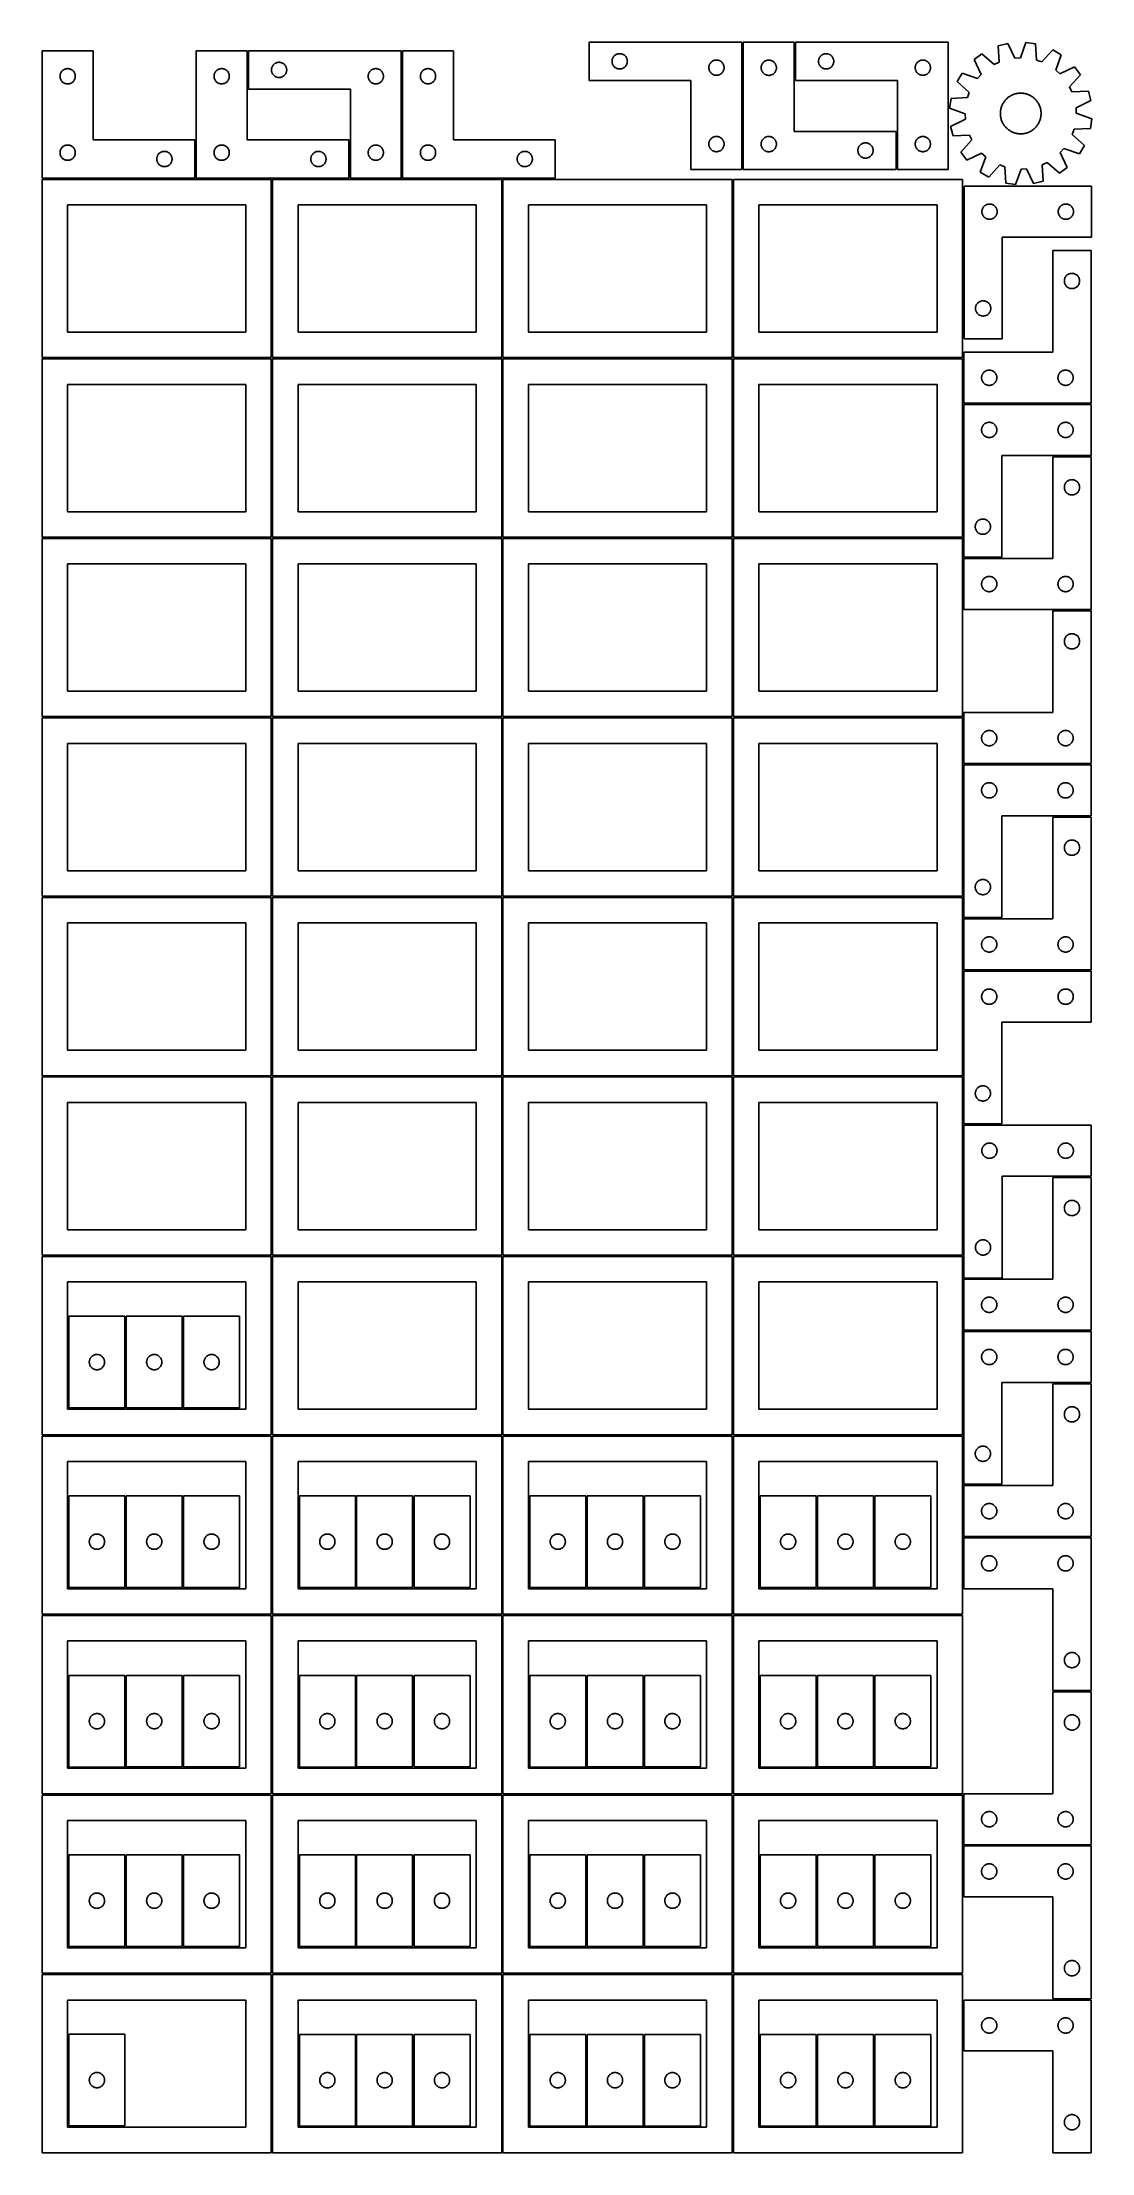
# Model space of a CAD drawing. Header units: millimetres. Extents: x 7 to 1243, y 7 to 2493.
import ezdxf

# ---------------------------------------------------------------- set-up
doc = ezdxf.new("R2010")
doc.units = ezdxf.units.MM
doc.layers.add('CUT', color=7, linetype='CONTINUOUS', true_color=0x000000)

msp = doc.modelspace()

# ---------------------------------------------------------------- linework, layer by layer
at = {"layer": 'CUT'}
for p, q in [((831.1152, 2493.392369), (651.1152, 2493.392369)), ((651.1152, 2493.392369), (651.1152, 2448.392369)), ((831.1152, 2343.392369), (831.1152, 2493.392369)), ((892.787475, 2493.329377), (832.787475, 2493.329377)), ((832.787475, 2493.329377), (832.787475, 2343.329377)), ((892.787475, 2388.329377), (892.787475, 2493.329377)), ((1074.362865, 2493.37064), (894.362865, 2493.37064)), ((894.362865, 2493.37064), (894.362865, 2448.37064)), ((1074.362865, 2343.37064), (1074.362865, 2493.37064)), ((1144.473755, 2492.012596), (1133.299412, 2489.145622)), ((1133.299412, 2489.145622), (1134.293994, 2469.794829)), ((1152.918333, 2474.573229), (1144.473755, 2492.012596)), ((1165.824863, 2493.183824), (1159.338509, 2474.925412)), ((1177.245753, 2491.556326), (1165.824863, 2493.183824)), ((1178.373769, 2472.212852), (1177.245753, 2491.556326)), ((66.520965, 2483.251496), (6.520965, 2483.251496)), ((6.520965, 2483.251496), (6.520965, 2333.251496)), ((34.191593, 2461.944829), (34.765152, 2462.078564)), ((34.765152, 2462.078564), (35.346229, 2462.1745)), ((35.346229, 2462.1745), (35.932336, 2462.232227)), ((35.932336, 2462.232227), (36.520965, 2462.251496)), ((36.520965, 2462.251496), (37.109593, 2462.232227)), ((37.109593, 2462.232227), (37.6957, 2462.1745)), ((37.6957, 2462.1745), (38.276778, 2462.078564)), ((38.276778, 2462.078564), (38.850336, 2461.944829)), ((66.520965, 2378.251496), (66.520965, 2483.251496)), ((248.041961, 2483.251496), (188.041961, 2483.251496)), ((188.041961, 2483.251496), (188.041961, 2333.251496)), ((215.712589, 2461.944829), (216.286148, 2462.078564)), ((216.286148, 2462.078564), (216.867225, 2462.1745)), ((216.867225, 2462.1745), (217.453333, 2462.232227)), ((217.453333, 2462.232227), (218.041961, 2462.251496)), ((218.041961, 2462.251496), (218.630589, 2462.232227)), ((218.630589, 2462.232227), (219.216696, 2462.1745)), ((219.216696, 2462.1745), (219.797774, 2462.078564)), ((219.797774, 2462.078564), (220.371332, 2461.944829)), ((248.041961, 2378.251496), (248.041961, 2483.251496)), ((429.680752, 2483.2515), (249.680752, 2483.2515)), ((249.680752, 2483.2515), (249.680752, 2438.2515)), ((276.757748, 2461.926235), (276.853684, 2462.507313)), ((276.853684, 2462.507313), (276.987419, 2463.080871)), ((276.987419, 2463.080871), (277.15838, 2463.644455)), ((277.15838, 2463.644455), (277.365836, 2464.195651)), ((277.365836, 2464.195651), (277.608897, 2464.732098)), ((277.608897, 2464.732098), (277.886523, 2465.2515)), ((277.886523, 2465.2515), (278.197525, 2465.751632)), ((278.197525, 2465.751632), (278.540572, 2466.230353)), ((278.540572, 2466.230353), (278.914193, 2466.685612)), ((278.914193, 2466.685612), (279.316791, 2467.115461)), ((279.316791, 2467.115461), (279.746639, 2467.518058)), ((279.746639, 2467.518058), (280.201899, 2467.89168)), ((280.201899, 2467.89168), (280.680619, 2468.234726)), ((280.680619, 2468.234726), (281.180752, 2468.545728)), ((281.180752, 2468.545728), (281.700153, 2468.823354)), ((281.700153, 2468.823354), (282.236601, 2469.066416)), ((282.236601, 2469.066416), (282.787796, 2469.273871)), ((282.787796, 2469.273871), (283.35138, 2469.444832)), ((283.35138, 2469.444832), (283.924939, 2469.578567)), ((283.924939, 2469.578567), (284.506016, 2469.674504)), ((284.506016, 2469.674504), (285.092123, 2469.73223)), ((285.092123, 2469.73223), (285.680752, 2469.7515)), ((285.680752, 2469.7515), (286.26938, 2469.73223)), ((286.26938, 2469.73223), (286.855487, 2469.674504)), ((286.855487, 2469.674504), (287.436564, 2469.578567)), ((287.436564, 2469.578567), (288.010123, 2469.444832)), ((288.010123, 2469.444832), (288.573707, 2469.273871)), ((288.573707, 2469.273871), (289.124902, 2469.066416)), ((289.124902, 2469.066416), (289.66135, 2468.823354)), ((289.66135, 2468.823354), (290.180752, 2468.545728)), ((290.180752, 2468.545728), (290.680884, 2468.234726)), ((290.680884, 2468.234726), (291.159604, 2467.89168)), ((291.159604, 2467.89168), (291.614864, 2467.518058)), ((291.614864, 2467.518058), (292.044713, 2467.115461)), ((292.044713, 2467.115461), (292.44731, 2466.685612)), ((292.44731, 2466.685612), (292.820932, 2466.230353)), ((292.820932, 2466.230353), (293.163978, 2465.751632)), ((293.163978, 2465.751632), (293.47498, 2465.2515)), ((293.47498, 2465.2515), (293.752606, 2464.732098)), ((293.752606, 2464.732098), (293.995667, 2464.195651)), ((293.995667, 2464.195651), (294.203123, 2463.644455)), ((294.203123, 2463.644455), (294.374084, 2463.080871)), ((294.374084, 2463.080871), (294.507819, 2462.507313)), ((294.507819, 2462.507313), (294.603755, 2461.926235)), ((397.35138, 2461.944832), (397.924939, 2462.078567)), ((397.924939, 2462.078567), (398.506016, 2462.174504)), ((398.506016, 2462.174504), (399.092123, 2462.23223)), ((399.092123, 2462.23223), (399.680752, 2462.2515)), ((399.680752, 2462.2515), (400.26938, 2462.23223)), ((400.26938, 2462.23223), (400.855487, 2462.174504)), ((400.855487, 2462.174504), (401.436564, 2462.078567)), ((401.436564, 2462.078567), (402.010123, 2461.944832)), ((429.680752, 2333.2515), (429.680752, 2483.2515)), ((491.214629, 2483.274201), (431.214629, 2483.274201)), ((431.214629, 2483.274201), (431.214629, 2333.274201)), ((458.885258, 2461.967534), (459.458816, 2462.101269)), ((459.458816, 2462.101269), (460.039893, 2462.197205)), ((460.039893, 2462.197205), (460.626001, 2462.254932)), ((460.626001, 2462.254932), (461.214629, 2462.274201)), ((461.214629, 2462.274201), (461.803257, 2462.254932)), ((461.803257, 2462.254932), (462.389365, 2462.197205)), ((462.389365, 2462.197205), (462.970442, 2462.101269)), ((462.970442, 2462.101269), (463.544001, 2461.967534)), ((491.214629, 2378.274201), (491.214629, 2483.274201)), ((678.1152, 2470.892369), (678.13447, 2471.480997)), ((678.13447, 2470.303741), (678.1152, 2470.892369)), ((678.13447, 2471.480997), (678.192196, 2472.067105)), ((678.192196, 2469.717633), (678.13447, 2470.303741)), ((678.192196, 2472.067105), (678.288132, 2472.648182)), ((678.288132, 2469.136556), (678.192196, 2469.717633)), ((678.288132, 2472.648182), (678.421867, 2473.22174)), ((678.421867, 2468.562997), (678.288132, 2469.136556)), ((678.421867, 2473.22174), (678.592829, 2473.785324)), ((678.592829, 2467.999414), (678.421867, 2468.562997)), ((678.592829, 2473.785324), (678.800284, 2474.33652)), ((678.800284, 2467.448218), (678.592829, 2467.999414)), ((678.800284, 2474.33652), (679.043345, 2474.872967)), ((679.043345, 2466.911771), (678.800284, 2467.448218)), ((679.043345, 2474.872967), (679.320971, 2475.392369)), ((679.320971, 2466.392369), (679.043345, 2466.911771)), ((679.320971, 2475.392369), (679.631973, 2475.892501)), ((679.631973, 2465.892237), (679.320971, 2466.392369)), ((679.631973, 2475.892501), (679.97502, 2476.371222)), ((679.97502, 2465.413516), (679.631973, 2465.892237)), ((679.97502, 2476.371222), (680.348642, 2476.826481)), ((680.348642, 2464.958257), (679.97502, 2465.413516)), ((680.348642, 2476.826481), (680.751239, 2477.25633)), ((680.751239, 2464.528408), (680.348642, 2464.958257)), ((680.751239, 2477.25633), (681.181088, 2477.658927)), ((681.181088, 2464.125811), (680.751239, 2464.528408)), ((681.181088, 2477.658927), (681.636347, 2478.032549)), ((681.636347, 2463.752189), (681.181088, 2464.125811)), ((681.636347, 2478.032549), (682.115068, 2478.375595)), ((682.115068, 2463.409142), (681.636347, 2463.752189)), ((682.115068, 2478.375595), (682.6152, 2478.686598)), ((682.6152, 2463.09814), (682.115068, 2463.409142)), ((682.6152, 2478.686598), (683.134602, 2478.964224)), ((683.134602, 2462.820514), (682.6152, 2463.09814)), ((683.134602, 2478.964224), (683.671049, 2479.207285)), ((683.671049, 2462.577453), (683.134602, 2462.820514)), ((683.671049, 2479.207285), (684.222245, 2479.41474)), ((684.222245, 2462.369998), (683.671049, 2462.577453)), ((684.222245, 2479.41474), (684.785828, 2479.585701)), ((684.785828, 2462.199036), (684.222245, 2462.369998)), ((684.785828, 2479.585701), (685.359387, 2479.719436)), ((685.359387, 2462.065301), (684.785828, 2462.199036)), ((685.359387, 2479.719436), (685.940464, 2479.815373)), ((685.940464, 2461.969365), (685.359387, 2462.065301)), ((685.940464, 2479.815373), (686.526572, 2479.873099)), ((686.526572, 2479.873099), (687.1152, 2479.892369)), ((687.1152, 2479.892369), (687.703828, 2479.873099)), ((687.703828, 2479.873099), (688.289936, 2479.815373)), ((688.289936, 2479.815373), (688.871013, 2479.719436)), ((688.871013, 2462.065301), (688.289936, 2461.969365)), ((688.871013, 2479.719436), (689.444571, 2479.585701)), ((689.444571, 2462.199036), (688.871013, 2462.065301)), ((689.444571, 2479.585701), (690.008155, 2479.41474)), ((690.008155, 2462.369998), (689.444571, 2462.199036)), ((690.008155, 2479.41474), (690.559351, 2479.207285)), ((690.559351, 2462.577453), (690.008155, 2462.369998)), ((690.559351, 2479.207285), (691.095798, 2478.964224)), ((691.095798, 2462.820514), (690.559351, 2462.577453)), ((691.095798, 2478.964224), (691.6152, 2478.686598)), ((691.6152, 2463.09814), (691.095798, 2462.820514)), ((691.6152, 2478.686598), (692.115332, 2478.375595)), ((692.115332, 2463.409142), (691.6152, 2463.09814)), ((692.115332, 2478.375595), (692.594053, 2478.032549)), ((692.594053, 2463.752189), (692.115332, 2463.409142)), ((692.594053, 2478.032549), (693.049312, 2477.658927)), ((693.049312, 2464.125811), (692.594053, 2463.752189)), ((693.049312, 2477.658927), (693.479161, 2477.25633)), ((693.479161, 2464.528408), (693.049312, 2464.125811)), ((693.479161, 2477.25633), (693.881758, 2476.826481)), ((693.881758, 2464.958257), (693.479161, 2464.528408)), ((693.881758, 2476.826481), (694.25538, 2476.371222)), ((694.25538, 2465.413516), (693.881758, 2464.958257)), ((694.25538, 2476.371222), (694.598426, 2475.892501)), ((694.598426, 2465.892237), (694.25538, 2465.413516)), ((694.598426, 2475.892501), (694.909428, 2475.392369)), ((694.909428, 2466.392369), (694.598426, 2465.892237)), ((694.909428, 2475.392369), (695.187055, 2474.872967)), ((695.187055, 2466.911771), (694.909428, 2466.392369)), ((695.187055, 2474.872967), (695.430116, 2474.33652)), ((695.430116, 2467.448218), (695.187055, 2466.911771)), ((695.430116, 2474.33652), (695.637571, 2473.785324)), ((695.637571, 2467.999414), (695.430116, 2467.448218)), ((695.637571, 2473.785324), (695.808532, 2473.22174)), ((695.808532, 2468.562997), (695.637571, 2467.999414)), ((695.808532, 2473.22174), (695.942267, 2472.648182)), ((695.942267, 2469.136556), (695.808532, 2468.562997)), ((695.942267, 2472.648182), (696.038204, 2472.067105)), ((696.038204, 2469.717633), (695.942267, 2469.136556)), ((696.038204, 2472.067105), (696.09593, 2471.480997)), ((696.09593, 2470.303741), (696.038204, 2469.717633)), ((696.09593, 2471.480997), (696.1152, 2470.892369)), ((696.1152, 2470.892369), (696.09593, 2470.303741)), ((792.1152, 2463.392369), (792.13447, 2463.980997)), ((792.13447, 2462.803741), (792.1152, 2463.392369)), ((792.13447, 2463.980997), (792.192196, 2464.567105)), ((792.192196, 2462.217633), (792.13447, 2462.803741)), ((792.192196, 2464.567105), (792.288132, 2465.148182)), ((792.288132, 2461.636556), (792.192196, 2462.217633)), ((792.288132, 2465.148182), (792.421867, 2465.72174)), ((792.421867, 2465.72174), (792.592829, 2466.285324)), ((792.592829, 2466.285324), (792.800284, 2466.83652)), ((792.800284, 2466.83652), (793.043345, 2467.372967)), ((793.043345, 2467.372967), (793.320971, 2467.892369)), ((793.320971, 2467.892369), (793.631973, 2468.392501)), ((793.631973, 2468.392501), (793.97502, 2468.871222)), ((793.97502, 2468.871222), (794.348642, 2469.326481)), ((794.348642, 2469.326481), (794.751239, 2469.75633)), ((794.751239, 2469.75633), (795.181088, 2470.158927)), ((795.181088, 2470.158927), (795.636347, 2470.532549)), ((795.636347, 2470.532549), (796.115068, 2470.875595)), ((796.115068, 2470.875595), (796.6152, 2471.186598)), ((796.6152, 2471.186598), (797.134602, 2471.464224)), ((797.134602, 2471.464224), (797.671049, 2471.707285)), ((797.671049, 2471.707285), (798.222245, 2471.91474)), ((798.222245, 2471.91474), (798.785828, 2472.085701)), ((798.785828, 2472.085701), (799.359387, 2472.219436)), ((799.359387, 2472.219436), (799.940464, 2472.315373)), ((799.940464, 2472.315373), (800.526572, 2472.373099)), ((800.526572, 2472.373099), (801.1152, 2472.392369)), ((801.1152, 2472.392369), (801.703828, 2472.373099)), ((801.703828, 2472.373099), (802.289936, 2472.315373)), ((802.289936, 2472.315373), (802.871013, 2472.219436)), ((802.871013, 2472.219436), (803.444571, 2472.085701)), ((803.444571, 2472.085701), (804.008155, 2471.91474)), ((804.008155, 2471.91474), (804.559351, 2471.707285)), ((804.559351, 2471.707285), (805.095798, 2471.464224)), ((805.095798, 2471.464224), (805.6152, 2471.186598)), ((805.6152, 2471.186598), (806.115332, 2470.875595)), ((806.115332, 2470.875595), (806.594053, 2470.532549)), ((806.594053, 2470.532549), (807.049312, 2470.158927)), ((807.049312, 2470.158927), (807.479161, 2469.75633)), ((807.479161, 2469.75633), (807.881758, 2469.326481)), ((807.881758, 2469.326481), (808.25538, 2468.871222)), ((808.25538, 2468.871222), (808.598426, 2468.392501)), ((808.598426, 2468.392501), (808.909428, 2467.892369)), ((808.909428, 2467.892369), (809.187055, 2467.372967)), ((809.187055, 2467.372967), (809.430116, 2466.83652)), ((809.430116, 2466.83652), (809.637571, 2466.285324)), ((809.637571, 2466.285324), (809.808532, 2465.72174)), ((809.808532, 2465.72174), (809.942267, 2465.148182)), ((809.942267, 2465.148182), (810.038204, 2464.567105)), ((810.038204, 2462.217633), (809.942267, 2461.636556)), ((810.038204, 2464.567105), (810.09593, 2463.980997)), ((810.09593, 2462.803741), (810.038204, 2462.217633)), ((810.09593, 2463.980997), (810.1152, 2463.392369)), ((810.1152, 2463.392369), (810.09593, 2462.803741)), ((853.787475, 2463.329377), (853.806744, 2463.918005)), ((853.806744, 2462.740749), (853.787475, 2463.329377)), ((853.806744, 2463.918005), (853.864471, 2464.504113)), ((853.864471, 2462.154641), (853.806744, 2462.740749)), ((853.864471, 2464.504113), (853.960407, 2465.08519)), ((853.960407, 2461.573564), (853.864471, 2462.154641)), ((853.960407, 2465.08519), (854.094142, 2465.658748)), ((854.094142, 2465.658748), (854.265103, 2466.222332)), ((854.265103, 2466.222332), (854.472559, 2466.773528)), ((854.472559, 2466.773528), (854.71562, 2467.309975)), ((854.71562, 2467.309975), (854.993246, 2467.829377)), ((854.993246, 2467.829377), (855.304248, 2468.329509)), ((855.304248, 2468.329509), (855.647295, 2468.80823)), ((855.647295, 2468.80823), (856.020916, 2469.263489)), ((856.020916, 2469.263489), (856.423514, 2469.693338)), ((856.423514, 2469.693338), (856.853362, 2470.095935)), ((856.853362, 2470.095935), (857.308622, 2470.469557)), ((857.308622, 2470.469557), (857.787343, 2470.812604)), ((857.787343, 2470.812604), (858.287475, 2471.123606)), ((858.287475, 2471.123606), (858.806876, 2471.401232)), ((858.806876, 2471.401232), (859.343324, 2471.644293)), ((859.343324, 2471.644293), (859.894519, 2471.851748)), ((859.894519, 2471.851748), (860.458103, 2472.022709)), ((860.458103, 2472.022709), (861.031662, 2472.156445)), ((861.031662, 2472.156445), (861.612739, 2472.252381)), ((861.612739, 2472.252381), (862.198846, 2472.310107)), ((862.198846, 2472.310107), (862.787475, 2472.329377)), ((862.787475, 2472.329377), (863.376103, 2472.310107)), ((863.376103, 2472.310107), (863.96221, 2472.252381)), ((863.96221, 2472.252381), (864.543288, 2472.156445)), ((864.543288, 2472.156445), (865.116846, 2472.022709)), ((865.116846, 2472.022709), (865.68043, 2471.851748)), ((865.68043, 2471.851748), (866.231626, 2471.644293)), ((866.231626, 2471.644293), (866.768073, 2471.401232)), ((866.768073, 2471.401232), (867.287475, 2471.123606)), ((867.287475, 2471.123606), (867.787607, 2470.812604)), ((867.787607, 2470.812604), (868.266328, 2470.469557)), ((868.266328, 2470.469557), (868.721587, 2470.095935)), ((868.721587, 2470.095935), (869.151436, 2469.693338)), ((869.151436, 2469.693338), (869.554033, 2469.263489)), ((869.554033, 2469.263489), (869.927655, 2468.80823)), ((869.927655, 2468.80823), (870.270701, 2468.329509)), ((870.270701, 2468.329509), (870.581703, 2467.829377)), ((870.581703, 2467.829377), (870.859329, 2467.309975)), ((870.859329, 2467.309975), (871.10239, 2466.773528)), ((871.10239, 2466.773528), (871.309846, 2466.222332)), ((871.309846, 2466.222332), (871.480807, 2465.658748)), ((871.480807, 2465.658748), (871.614542, 2465.08519)), ((871.614542, 2465.08519), (871.710478, 2464.504113)), ((871.710478, 2462.154641), (871.614542, 2461.573564)), ((871.710478, 2464.504113), (871.768205, 2463.918005)), ((871.768205, 2462.740749), (871.710478, 2462.154641)), ((871.768205, 2463.918005), (871.787475, 2463.329377)), ((871.787475, 2463.329377), (871.768205, 2462.740749)), ((921.362865, 2470.87064), (921.382135, 2471.459269)), ((921.382135, 2470.282012), (921.362865, 2470.87064)), ((921.382135, 2471.459269), (921.439861, 2472.045376)), ((921.439861, 2469.695905), (921.382135, 2470.282012)), ((921.439861, 2472.045376), (921.535798, 2472.626453)), ((921.535798, 2469.114827), (921.439861, 2469.695905)), ((921.535798, 2472.626453), (921.669533, 2473.200012)), ((921.669533, 2468.541269), (921.535798, 2469.114827)), ((921.669533, 2473.200012), (921.840494, 2473.763596)), ((921.840494, 2467.977685), (921.669533, 2468.541269)), ((921.840494, 2473.763596), (922.047949, 2474.314791)), ((922.047949, 2467.426489), (921.840494, 2467.977685)), ((922.047949, 2474.314791), (922.291011, 2474.851239)), ((922.291011, 2466.890042), (922.047949, 2467.426489)), ((922.291011, 2474.851239), (922.568637, 2475.37064)), ((922.568637, 2466.37064), (922.291011, 2466.890042)), ((922.568637, 2475.37064), (922.879639, 2475.870772)), ((922.879639, 2465.870508), (922.568637, 2466.37064)), ((922.879639, 2475.870772), (923.222685, 2476.349493)), ((923.222685, 2465.391788), (922.879639, 2465.870508)), ((923.222685, 2476.349493), (923.596307, 2476.804753)), ((923.596307, 2464.936528), (923.222685, 2465.391788)), ((923.596307, 2476.804753), (923.998904, 2477.234601)), ((923.998904, 2464.506679), (923.596307, 2464.936528)), ((923.998904, 2477.234601), (924.428753, 2477.637199)), ((924.428753, 2464.104082), (923.998904, 2464.506679)), ((924.428753, 2477.637199), (924.884012, 2478.01082)), ((924.884012, 2463.73046), (924.428753, 2464.104082)), ((924.884012, 2478.01082), (925.362733, 2478.353867)), ((925.362733, 2463.387414), (924.884012, 2463.73046)), ((925.362733, 2478.353867), (925.862865, 2478.664869)), ((925.862865, 2463.076412), (925.362733, 2463.387414)), ((925.862865, 2478.664869), (926.382267, 2478.942495)), ((926.382267, 2462.798786), (925.862865, 2463.076412)), ((926.382267, 2478.942495), (926.918714, 2479.185556)), ((926.918714, 2462.555725), (926.382267, 2462.798786)), ((926.918714, 2479.185556), (927.46991, 2479.393012)), ((927.46991, 2462.348269), (926.918714, 2462.555725)), ((927.46991, 2479.393012), (928.033494, 2479.563973)), ((928.033494, 2462.177308), (927.46991, 2462.348269)), ((928.033494, 2479.563973), (928.607052, 2479.697708)), ((928.607052, 2462.043573), (928.033494, 2462.177308)), ((928.607052, 2479.697708), (929.18813, 2479.793644)), ((929.18813, 2461.947637), (928.607052, 2462.043573)), ((929.18813, 2479.793644), (929.774237, 2479.851371)), ((929.774237, 2479.851371), (930.362865, 2479.87064)), ((930.362865, 2479.87064), (930.951493, 2479.851371)), ((930.951493, 2479.851371), (931.537601, 2479.793644)), ((931.537601, 2479.793644), (932.118678, 2479.697708)), ((932.118678, 2462.043573), (931.537601, 2461.947637)), ((932.118678, 2479.697708), (932.692237, 2479.563973)), ((932.692237, 2462.177308), (932.118678, 2462.043573)), ((932.692237, 2479.563973), (933.25582, 2479.393012)), ((933.25582, 2462.348269), (932.692237, 2462.177308)), ((933.25582, 2479.393012), (933.807016, 2479.185556)), ((933.807016, 2462.555725), (933.25582, 2462.348269)), ((933.807016, 2479.185556), (934.343463, 2478.942495)), ((934.343463, 2462.798786), (933.807016, 2462.555725)), ((934.343463, 2478.942495), (934.862865, 2478.664869)), ((934.862865, 2463.076412), (934.343463, 2462.798786)), ((934.862865, 2478.664869), (935.362997, 2478.353867)), ((935.362997, 2463.387414), (934.862865, 2463.076412)), ((935.362997, 2478.353867), (935.841718, 2478.01082)), ((935.841718, 2463.73046), (935.362997, 2463.387414)), ((935.841718, 2478.01082), (936.296978, 2477.637199)), ((936.296978, 2464.104082), (935.841718, 2463.73046)), ((936.296978, 2477.637199), (936.726826, 2477.234601)), ((936.726826, 2464.506679), (936.296978, 2464.104082)), ((936.726826, 2477.234601), (937.129424, 2476.804753)), ((937.129424, 2464.936528), (936.726826, 2464.506679)), ((937.129424, 2476.804753), (937.503045, 2476.349493)), ((937.503045, 2465.391788), (937.129424, 2464.936528)), ((937.503045, 2476.349493), (937.846092, 2475.870772)), ((937.846092, 2465.870508), (937.503045, 2465.391788)), ((937.846092, 2475.870772), (938.157094, 2475.37064)), ((938.157094, 2466.37064), (937.846092, 2465.870508)), ((938.157094, 2475.37064), (938.43472, 2474.851239)), ((938.43472, 2466.890042), (938.157094, 2466.37064)), ((938.43472, 2474.851239), (938.677781, 2474.314791)), ((938.677781, 2467.426489), (938.43472, 2466.890042)), ((938.677781, 2474.314791), (938.885236, 2473.763596)), ((938.885236, 2467.977685), (938.677781, 2467.426489)), ((938.885236, 2473.763596), (939.056198, 2473.200012)), ((939.056198, 2468.541269), (938.885236, 2467.977685)), ((939.056198, 2473.200012), (939.189933, 2472.626453)), ((939.189933, 2469.114827), (939.056198, 2468.541269)), ((939.189933, 2472.626453), (939.285869, 2472.045376)), ((939.285869, 2469.695905), (939.189933, 2469.114827)), ((939.285869, 2472.045376), (939.343596, 2471.459269)), ((939.343596, 2470.282012), (939.285869, 2469.695905)), ((939.343596, 2471.459269), (939.362865, 2470.87064)), ((939.362865, 2470.87064), (939.343596, 2470.282012)), ((1035.362865, 2463.37064), (1035.382135, 2463.959269)), ((1035.382135, 2462.782012), (1035.362865, 2463.37064)), ((1035.382135, 2463.959269), (1035.439861, 2464.545376)), ((1035.439861, 2462.195905), (1035.382135, 2462.782012)), ((1035.439861, 2464.545376), (1035.535798, 2465.126453)), ((1035.535798, 2461.614827), (1035.439861, 2462.195905)), ((1035.535798, 2465.126453), (1035.669533, 2465.700012)), ((1035.669533, 2465.700012), (1035.840494, 2466.263596)), ((1035.840494, 2466.263596), (1036.047949, 2466.814791)), ((1036.047949, 2466.814791), (1036.291011, 2467.351239)), ((1036.291011, 2467.351239), (1036.568637, 2467.87064)), ((1036.568637, 2467.87064), (1036.879639, 2468.370772)), ((1036.879639, 2468.370772), (1037.222685, 2468.849493)), ((1037.222685, 2468.849493), (1037.596307, 2469.304753)), ((1037.596307, 2469.304753), (1037.998904, 2469.734601)), ((1037.998904, 2469.734601), (1038.428753, 2470.137199)), ((1038.428753, 2470.137199), (1038.884012, 2470.51082)), ((1038.884012, 2470.51082), (1039.362733, 2470.853867)), ((1039.362733, 2470.853867), (1039.862865, 2471.164869)), ((1039.862865, 2471.164869), (1040.382267, 2471.442495)), ((1040.382267, 2471.442495), (1040.918714, 2471.685556)), ((1040.918714, 2471.685556), (1041.46991, 2471.893012)), ((1041.46991, 2471.893012), (1042.033494, 2472.063973)), ((1042.033494, 2472.063973), (1042.607052, 2472.197708)), ((1042.607052, 2472.197708), (1043.18813, 2472.293644)), ((1043.18813, 2472.293644), (1043.774237, 2472.351371)), ((1043.774237, 2472.351371), (1044.362865, 2472.37064)), ((1044.362865, 2472.37064), (1044.951493, 2472.351371)), ((1044.951493, 2472.351371), (1045.537601, 2472.293644)), ((1045.537601, 2472.293644), (1046.118678, 2472.197708)), ((1046.118678, 2472.197708), (1046.692237, 2472.063973)), ((1046.692237, 2472.063973), (1047.25582, 2471.893012)), ((1047.25582, 2471.893012), (1047.807016, 2471.685556)), ((1047.807016, 2471.685556), (1048.343463, 2471.442495)), ((1048.343463, 2471.442495), (1048.862865, 2471.164869)), ((1048.862865, 2471.164869), (1049.362997, 2470.853867)), ((1049.362997, 2470.853867), (1049.841718, 2470.51082)), ((1049.841718, 2470.51082), (1050.296978, 2470.137199)), ((1050.296978, 2470.137199), (1050.726826, 2469.734601)), ((1050.726826, 2469.734601), (1051.129424, 2469.304753)), ((1051.129424, 2469.304753), (1051.503045, 2468.849493)), ((1051.503045, 2468.849493), (1051.846092, 2468.370772)), ((1051.846092, 2468.370772), (1052.157094, 2467.87064)), ((1052.157094, 2467.87064), (1052.43472, 2467.351239)), ((1052.43472, 2467.351239), (1052.677781, 2466.814791)), ((1052.677781, 2466.814791), (1052.885236, 2466.263596)), ((1052.885236, 2466.263596), (1053.056198, 2465.700012)), ((1053.056198, 2465.700012), (1053.189933, 2465.126453)), ((1053.189933, 2465.126453), (1053.285869, 2464.545376)), ((1053.285869, 2462.195905), (1053.189933, 2461.614827)), ((1053.285869, 2464.545376), (1053.343596, 2463.959269)), ((1053.343596, 2462.782012), (1053.285869, 2462.195905)), ((1053.343596, 2463.959269), (1053.362865, 2463.37064)), ((1053.362865, 2463.37064), (1053.343596, 2462.782012)), ((1114.02177, 2479.892833), (1104.795166, 2472.967859)), ((1104.795166, 2472.967859), (1113.119268, 2455.470667)), ((1128.497299, 2467.012559), (1114.02177, 2479.892833)), ((1134.293994, 2469.794829), (1128.497299, 2467.012559)), ((1159.338509, 2474.925412), (1152.918333, 2474.573229)), ((1184.440012, 2470.081331), (1178.373769, 2472.212852)), ((1197.419814, 2484.467684), (1184.440012, 2470.081331)), ((1207.348524, 2478.593487), (1197.419814, 2484.467684)), ((1200.988248, 2460.290774), (1207.348524, 2478.593487)), ((1223.274221, 2464.324157), (1205.777029, 2456.000055)), ((1230.199195, 2455.097554), (1223.274221, 2464.324157)), ((27.520965, 2453.251496), (27.540234, 2453.840124)), ((27.540234, 2452.662868), (27.520965, 2453.251496)), ((27.540234, 2453.840124), (27.597961, 2454.426232)), ((27.597961, 2452.07676), (27.540234, 2452.662868)), ((27.597961, 2454.426232), (27.693897, 2455.007309)), ((27.693897, 2451.495683), (27.597961, 2452.07676)), ((27.693897, 2455.007309), (27.827632, 2455.580868)), ((27.827632, 2450.922125), (27.693897, 2451.495683)), ((27.827632, 2455.580868), (27.998593, 2456.144451)), ((27.998593, 2450.358541), (27.827632, 2450.922125)), ((27.998593, 2456.144451), (28.206049, 2456.695647)), ((28.206049, 2449.807345), (27.998593, 2450.358541)), ((28.206049, 2456.695647), (28.44911, 2457.232094)), ((28.44911, 2449.270898), (28.206049, 2449.807345)), ((28.44911, 2457.232094), (28.726736, 2457.751496)), ((28.726736, 2448.751496), (28.44911, 2449.270898)), ((28.726736, 2457.751496), (29.037738, 2458.251628)), ((29.037738, 2448.251364), (28.726736, 2448.751496)), ((29.037738, 2458.251628), (29.380785, 2458.730349)), ((29.380785, 2447.772643), (29.037738, 2448.251364)), ((29.380785, 2458.730349), (29.754406, 2459.185609)), ((29.754406, 2447.317384), (29.380785, 2447.772643)), ((29.754406, 2459.185609), (30.157004, 2459.615457)), ((30.157004, 2446.887535), (29.754406, 2447.317384)), ((30.157004, 2459.615457), (30.586852, 2460.018054)), ((30.586852, 2446.484938), (30.157004, 2446.887535)), ((30.586852, 2460.018054), (31.042112, 2460.391676)), ((31.042112, 2446.111316), (30.586852, 2446.484938)), ((31.042112, 2460.391676), (31.520833, 2460.734723)), ((31.520833, 2445.76827), (31.042112, 2446.111316)), ((31.520833, 2460.734723), (32.020965, 2461.045725)), ((32.020965, 2445.457268), (31.520833, 2445.76827)), ((32.020965, 2461.045725), (32.540366, 2461.323351)), ((32.540366, 2445.179642), (32.020965, 2445.457268)), ((32.540366, 2461.323351), (33.076814, 2461.566412)), ((33.076814, 2444.93658), (32.540366, 2445.179642)), ((33.076814, 2461.566412), (33.628009, 2461.773867)), ((33.628009, 2444.729125), (33.076814, 2444.93658)), ((33.628009, 2461.773867), (34.191593, 2461.944829)), ((34.191593, 2444.558164), (33.628009, 2444.729125)), ((34.765152, 2444.424429), (34.191593, 2444.558164)), ((35.346229, 2444.328492), (34.765152, 2444.424429)), ((35.932336, 2444.270766), (35.346229, 2444.328492)), ((36.520965, 2444.251496), (35.932336, 2444.270766)), ((37.109593, 2444.270766), (36.520965, 2444.251496)), ((37.6957, 2444.328492), (37.109593, 2444.270766)), ((38.276778, 2444.424429), (37.6957, 2444.328492)), ((38.850336, 2444.558164), (38.276778, 2444.424429)), ((38.850336, 2461.944829), (39.41392, 2461.773867)), ((39.41392, 2444.729125), (38.850336, 2444.558164)), ((39.41392, 2461.773867), (39.965116, 2461.566412)), ((39.965116, 2444.93658), (39.41392, 2444.729125)), ((39.965116, 2461.566412), (40.501563, 2461.323351)), ((40.501563, 2445.179642), (39.965116, 2444.93658)), ((40.501563, 2461.323351), (41.020965, 2461.045725)), ((41.020965, 2445.457268), (40.501563, 2445.179642)), ((41.020965, 2461.045725), (41.521097, 2460.734723)), ((41.521097, 2445.76827), (41.020965, 2445.457268)), ((41.521097, 2460.734723), (41.999817, 2460.391676)), ((41.999817, 2446.111316), (41.521097, 2445.76827)), ((41.999817, 2460.391676), (42.455077, 2460.018054)), ((42.455077, 2446.484938), (41.999817, 2446.111316)), ((42.455077, 2460.018054), (42.884926, 2459.615457)), ((42.884926, 2446.887535), (42.455077, 2446.484938)), ((42.884926, 2459.615457), (43.287523, 2459.185609)), ((43.287523, 2447.317384), (42.884926, 2446.887535)), ((43.287523, 2459.185609), (43.661145, 2458.730349)), ((43.661145, 2447.772643), (43.287523, 2447.317384)), ((43.661145, 2458.730349), (44.004191, 2458.251628)), ((44.004191, 2448.251364), (43.661145, 2447.772643)), ((44.004191, 2458.251628), (44.315193, 2457.751496)), ((44.315193, 2448.751496), (44.004191, 2448.251364)), ((44.315193, 2457.751496), (44.592819, 2457.232094)), ((44.592819, 2449.270898), (44.315193, 2448.751496)), ((44.592819, 2457.232094), (44.83588, 2456.695647)), ((44.83588, 2449.807345), (44.592819, 2449.270898)), ((44.83588, 2456.695647), (45.043336, 2456.144451)), ((45.043336, 2450.358541), (44.83588, 2449.807345)), ((45.043336, 2456.144451), (45.214297, 2455.580868)), ((45.214297, 2450.922125), (45.043336, 2450.358541)), ((45.214297, 2455.580868), (45.348032, 2455.007309)), ((45.348032, 2451.495683), (45.214297, 2450.922125)), ((45.348032, 2455.007309), (45.443968, 2454.426232)), ((45.443968, 2452.07676), (45.348032, 2451.495683)), ((45.443968, 2454.426232), (45.501695, 2453.840124)), ((45.501695, 2452.662868), (45.443968, 2452.07676)), ((45.501695, 2453.840124), (45.520965, 2453.251496)), ((45.520965, 2453.251496), (45.501695, 2452.662868)), ((209.041961, 2453.251496), (209.06123, 2453.840124)), ((209.06123, 2452.662868), (209.041961, 2453.251496)), ((209.06123, 2453.840124), (209.118957, 2454.426232)), ((209.118957, 2452.07676), (209.06123, 2452.662868)), ((209.118957, 2454.426232), (209.214893, 2455.007309)), ((209.214893, 2451.495683), (209.118957, 2452.07676)), ((209.214893, 2455.007309), (209.348628, 2455.580868)), ((209.348628, 2450.922125), (209.214893, 2451.495683)), ((209.348628, 2455.580868), (209.51959, 2456.144451)), ((209.51959, 2450.358541), (209.348628, 2450.922125)), ((209.51959, 2456.144451), (209.727045, 2456.695647)), ((209.727045, 2449.807345), (209.51959, 2450.358541)), ((209.727045, 2456.695647), (209.970106, 2457.232094)), ((209.970106, 2449.270898), (209.727045, 2449.807345)), ((209.970106, 2457.232094), (210.247732, 2457.751496)), ((210.247732, 2448.751496), (209.970106, 2449.270898)), ((210.247732, 2457.751496), (210.558734, 2458.251628)), ((210.558734, 2448.251364), (210.247732, 2448.751496)), ((210.558734, 2458.251628), (210.901781, 2458.730349)), ((210.901781, 2447.772643), (210.558734, 2448.251364)), ((210.901781, 2458.730349), (211.275402, 2459.185609)), ((211.275402, 2447.317384), (210.901781, 2447.772643)), ((211.275402, 2459.185609), (211.678, 2459.615457)), ((211.678, 2446.887535), (211.275402, 2447.317384)), ((211.678, 2459.615457), (212.107848, 2460.018054)), ((212.107848, 2446.484938), (211.678, 2446.887535)), ((212.107848, 2460.018054), (212.563108, 2460.391676)), ((212.563108, 2446.111316), (212.107848, 2446.484938)), ((212.563108, 2460.391676), (213.041829, 2460.734723)), ((213.041829, 2445.76827), (212.563108, 2446.111316)), ((213.041829, 2460.734723), (213.541961, 2461.045725)), ((213.541961, 2445.457268), (213.041829, 2445.76827)), ((213.541961, 2461.045725), (214.061363, 2461.323351)), ((214.061363, 2445.179642), (213.541961, 2445.457268)), ((214.061363, 2461.323351), (214.59781, 2461.566412)), ((214.59781, 2444.93658), (214.061363, 2445.179642)), ((214.59781, 2461.566412), (215.149006, 2461.773867)), ((215.149006, 2444.729125), (214.59781, 2444.93658)), ((215.149006, 2461.773867), (215.712589, 2461.944829)), ((215.712589, 2444.558164), (215.149006, 2444.729125)), ((216.286148, 2444.424429), (215.712589, 2444.558164)), ((216.867225, 2444.328492), (216.286148, 2444.424429)), ((217.453333, 2444.270766), (216.867225, 2444.328492)), ((218.041961, 2444.251496), (217.453333, 2444.270766)), ((218.630589, 2444.270766), (218.041961, 2444.251496)), ((219.216696, 2444.328492), (218.630589, 2444.270766)), ((219.797774, 2444.424429), (219.216696, 2444.328492)), ((220.371332, 2444.558164), (219.797774, 2444.424429)), ((220.371332, 2461.944829), (220.934916, 2461.773867)), ((220.934916, 2444.729125), (220.371332, 2444.558164)), ((220.934916, 2461.773867), (221.486112, 2461.566412)), ((221.486112, 2444.93658), (220.934916, 2444.729125)), ((221.486112, 2461.566412), (222.022559, 2461.323351)), ((222.022559, 2445.179642), (221.486112, 2444.93658)), ((222.022559, 2461.323351), (222.541961, 2461.045725)), ((222.541961, 2445.457268), (222.022559, 2445.179642)), ((222.541961, 2461.045725), (223.042093, 2460.734723)), ((223.042093, 2445.76827), (222.541961, 2445.457268)), ((223.042093, 2460.734723), (223.520814, 2460.391676)), ((223.520814, 2446.111316), (223.042093, 2445.76827)), ((223.520814, 2460.391676), (223.976073, 2460.018054)), ((223.976073, 2446.484938), (223.520814, 2446.111316)), ((223.976073, 2460.018054), (224.405922, 2459.615457)), ((224.405922, 2446.887535), (223.976073, 2446.484938)), ((224.405922, 2459.615457), (224.808519, 2459.185609)), ((224.808519, 2447.317384), (224.405922, 2446.887535)), ((224.808519, 2459.185609), (225.182141, 2458.730349)), ((225.182141, 2447.772643), (224.808519, 2447.317384)), ((225.182141, 2458.730349), (225.525187, 2458.251628)), ((225.525187, 2448.251364), (225.182141, 2447.772643)), ((225.525187, 2458.251628), (225.836189, 2457.751496)), ((225.836189, 2448.751496), (225.525187, 2448.251364)), ((225.836189, 2457.751496), (226.113815, 2457.232094)), ((226.113815, 2449.270898), (225.836189, 2448.751496)), ((226.113815, 2457.232094), (226.356877, 2456.695647)), ((226.356877, 2449.807345), (226.113815, 2449.270898)), ((226.356877, 2456.695647), (226.564332, 2456.144451)), ((226.564332, 2450.358541), (226.356877, 2449.807345)), ((226.564332, 2456.144451), (226.735293, 2455.580868)), ((226.735293, 2450.922125), (226.564332, 2450.358541)), ((226.735293, 2455.580868), (226.869028, 2455.007309)), ((226.869028, 2451.495683), (226.735293, 2450.922125)), ((226.869028, 2455.007309), (226.964964, 2454.426232)), ((226.964964, 2452.07676), (226.869028, 2451.495683)), ((226.964964, 2454.426232), (227.022691, 2453.840124)), ((227.022691, 2452.662868), (226.964964, 2452.07676)), ((227.022691, 2453.840124), (227.041961, 2453.251496)), ((227.041961, 2453.251496), (227.022691, 2452.662868)), ((249.680752, 2438.2515), (369.680752, 2438.2515)), ((276.680752, 2460.7515), (276.700021, 2461.340128)), ((276.700021, 2460.162872), (276.680752, 2460.7515)), ((276.700021, 2461.340128), (276.757748, 2461.926235)), ((276.757748, 2459.576764), (276.700021, 2460.162872)), ((276.853684, 2458.995687), (276.757748, 2459.576764)), ((276.987419, 2458.422128), (276.853684, 2458.995687)), ((277.15838, 2457.858545), (276.987419, 2458.422128)), ((277.365836, 2457.307349), (277.15838, 2457.858545)), ((277.608897, 2456.770902), (277.365836, 2457.307349)), ((277.886523, 2456.2515), (277.608897, 2456.770902)), ((278.197525, 2455.751368), (277.886523, 2456.2515)), ((278.540572, 2455.272647), (278.197525, 2455.751368)), ((278.914193, 2454.817387), (278.540572, 2455.272647)), ((279.316791, 2454.387539), (278.914193, 2454.817387)), ((279.746639, 2453.984941), (279.316791, 2454.387539)), ((280.201899, 2453.61132), (279.746639, 2453.984941)), ((280.680619, 2453.268273), (280.201899, 2453.61132)), ((281.180752, 2452.957271), (280.680619, 2453.268273)), ((281.700153, 2452.679645), (281.180752, 2452.957271)), ((282.236601, 2452.436584), (281.700153, 2452.679645)), ((282.787796, 2452.229129), (282.236601, 2452.436584)), ((283.35138, 2452.058167), (282.787796, 2452.229129)), ((283.924939, 2451.924432), (283.35138, 2452.058167)), ((284.506016, 2451.828496), (283.924939, 2451.924432)), ((285.092123, 2451.770769), (284.506016, 2451.828496)), ((285.680752, 2451.7515), (285.092123, 2451.770769)), ((286.26938, 2451.770769), (285.680752, 2451.7515)), ((286.855487, 2451.828496), (286.26938, 2451.770769)), ((287.436564, 2451.924432), (286.855487, 2451.828496)), ((288.010123, 2452.058167), (287.436564, 2451.924432)), ((288.573707, 2452.229129), (288.010123, 2452.058167)), ((289.124902, 2452.436584), (288.573707, 2452.229129)), ((289.66135, 2452.679645), (289.124902, 2452.436584)), ((290.180752, 2452.957271), (289.66135, 2452.679645)), ((290.680884, 2453.268273), (290.180752, 2452.957271)), ((291.159604, 2453.61132), (290.680884, 2453.268273)), ((291.614864, 2453.984941), (291.159604, 2453.61132)), ((292.044713, 2454.387539), (291.614864, 2453.984941)), ((292.44731, 2454.817387), (292.044713, 2454.387539)), ((292.820932, 2455.272647), (292.44731, 2454.817387)), ((293.163978, 2455.751368), (292.820932, 2455.272647)), ((293.47498, 2456.2515), (293.163978, 2455.751368)), ((293.752606, 2456.770902), (293.47498, 2456.2515)), ((293.995667, 2457.307349), (293.752606, 2456.770902)), ((294.203123, 2457.858545), (293.995667, 2457.307349)), ((294.374084, 2458.422128), (294.203123, 2457.858545)), ((294.507819, 2458.995687), (294.374084, 2458.422128)), ((294.603755, 2459.576764), (294.507819, 2458.995687)), ((294.603755, 2461.926235), (294.661482, 2461.340128)), ((294.661482, 2460.162872), (294.603755, 2459.576764)), ((294.661482, 2461.340128), (294.680752, 2460.7515)), ((294.680752, 2460.7515), (294.661482, 2460.162872)), ((369.680752, 2438.2515), (369.680752, 2333.2515)), ((390.680752, 2453.2515), (390.700021, 2453.840128)), ((390.700021, 2452.662872), (390.680752, 2453.2515)), ((390.700021, 2453.840128), (390.757748, 2454.426235)), ((390.757748, 2452.076764), (390.700021, 2452.662872)), ((390.757748, 2454.426235), (390.853684, 2455.007313)), ((390.853684, 2451.495687), (390.757748, 2452.076764)), ((390.853684, 2455.007313), (390.987419, 2455.580871)), ((390.987419, 2450.922128), (390.853684, 2451.495687)), ((390.987419, 2455.580871), (391.15838, 2456.144455)), ((391.15838, 2450.358545), (390.987419, 2450.922128)), ((391.15838, 2456.144455), (391.365836, 2456.695651)), ((391.365836, 2449.807349), (391.15838, 2450.358545)), ((391.365836, 2456.695651), (391.608897, 2457.232098)), ((391.608897, 2449.270902), (391.365836, 2449.807349)), ((391.608897, 2457.232098), (391.886523, 2457.7515)), ((391.886523, 2448.7515), (391.608897, 2449.270902)), ((391.886523, 2457.7515), (392.197525, 2458.251632)), ((392.197525, 2448.251368), (391.886523, 2448.7515)), ((392.197525, 2458.251632), (392.540572, 2458.730353)), ((392.540572, 2447.772647), (392.197525, 2448.251368)), ((392.540572, 2458.730353), (392.914193, 2459.185612)), ((392.914193, 2447.317387), (392.540572, 2447.772647)), ((392.914193, 2459.185612), (393.316791, 2459.615461)), ((393.316791, 2446.887539), (392.914193, 2447.317387)), ((393.316791, 2459.615461), (393.746639, 2460.018058)), ((393.746639, 2446.484941), (393.316791, 2446.887539)), ((393.746639, 2460.018058), (394.201899, 2460.39168)), ((394.201899, 2446.11132), (393.746639, 2446.484941)), ((394.201899, 2460.39168), (394.680619, 2460.734726)), ((394.680619, 2445.768273), (394.201899, 2446.11132)), ((394.680619, 2460.734726), (395.180752, 2461.045728)), ((395.180752, 2445.457271), (394.680619, 2445.768273)), ((395.180752, 2461.045728), (395.700153, 2461.323354)), ((395.700153, 2445.179645), (395.180752, 2445.457271)), ((395.700153, 2461.323354), (396.236601, 2461.566416)), ((396.236601, 2444.936584), (395.700153, 2445.179645)), ((396.236601, 2461.566416), (396.787796, 2461.773871)), ((396.787796, 2444.729129), (396.236601, 2444.936584)), ((396.787796, 2461.773871), (397.35138, 2461.944832)), ((397.35138, 2444.558167), (396.787796, 2444.729129)), ((397.924939, 2444.424432), (397.35138, 2444.558167)), ((398.506016, 2444.328496), (397.924939, 2444.424432)), ((399.092123, 2444.270769), (398.506016, 2444.328496)), ((399.680752, 2444.2515), (399.092123, 2444.270769)), ((400.26938, 2444.270769), (399.680752, 2444.2515)), ((400.855487, 2444.328496), (400.26938, 2444.270769)), ((401.436564, 2444.424432), (400.855487, 2444.328496)), ((402.010123, 2444.558167), (401.436564, 2444.424432)), ((402.010123, 2461.944832), (402.573707, 2461.773871)), ((402.573707, 2444.729129), (402.010123, 2444.558167)), ((402.573707, 2461.773871), (403.124902, 2461.566416)), ((403.124902, 2444.936584), (402.573707, 2444.729129)), ((403.124902, 2461.566416), (403.66135, 2461.323354)), ((403.66135, 2445.179645), (403.124902, 2444.936584)), ((403.66135, 2461.323354), (404.180752, 2461.045728)), ((404.180752, 2445.457271), (403.66135, 2445.179645)), ((404.180752, 2461.045728), (404.680884, 2460.734726)), ((404.680884, 2445.768273), (404.180752, 2445.457271)), ((404.680884, 2460.734726), (405.159604, 2460.39168)), ((405.159604, 2446.11132), (404.680884, 2445.768273)), ((405.159604, 2460.39168), (405.614864, 2460.018058)), ((405.614864, 2446.484941), (405.159604, 2446.11132)), ((405.614864, 2460.018058), (406.044713, 2459.615461)), ((406.044713, 2446.887539), (405.614864, 2446.484941)), ((406.044713, 2459.615461), (406.44731, 2459.185612)), ((406.44731, 2447.317387), (406.044713, 2446.887539)), ((406.44731, 2459.185612), (406.820932, 2458.730353)), ((406.820932, 2447.772647), (406.44731, 2447.317387)), ((406.820932, 2458.730353), (407.163978, 2458.251632)), ((407.163978, 2448.251368), (406.820932, 2447.772647)), ((407.163978, 2458.251632), (407.47498, 2457.7515)), ((407.47498, 2448.7515), (407.163978, 2448.251368)), ((407.47498, 2457.7515), (407.752606, 2457.232098)), ((407.752606, 2449.270902), (407.47498, 2448.7515)), ((407.752606, 2457.232098), (407.995667, 2456.695651)), ((407.995667, 2449.807349), (407.752606, 2449.270902)), ((407.995667, 2456.695651), (408.203123, 2456.144455)), ((408.203123, 2450.358545), (407.995667, 2449.807349)), ((408.203123, 2456.144455), (408.374084, 2455.580871)), ((408.374084, 2450.922128), (408.203123, 2450.358545)), ((408.374084, 2455.580871), (408.507819, 2455.007313)), ((408.507819, 2451.495687), (408.374084, 2450.922128)), ((408.507819, 2455.007313), (408.603755, 2454.426235)), ((408.603755, 2452.076764), (408.507819, 2451.495687)), ((408.603755, 2454.426235), (408.661482, 2453.840128)), ((408.661482, 2452.662872), (408.603755, 2452.076764)), ((408.661482, 2453.840128), (408.680752, 2453.2515)), ((408.680752, 2453.2515), (408.661482, 2452.662872)), ((452.214629, 2453.274201), (452.233899, 2453.862829)), ((452.233899, 2452.685573), (452.214629, 2453.274201)), ((452.233899, 2453.862829), (452.291625, 2454.448937)), ((452.291625, 2452.099466), (452.233899, 2452.685573)), ((452.291625, 2454.448937), (452.387562, 2455.030014)), ((452.387562, 2451.518388), (452.291625, 2452.099466)), ((452.387562, 2455.030014), (452.521297, 2455.603573)), ((452.521297, 2450.94483), (452.387562, 2451.518388)), ((452.521297, 2455.603573), (452.692258, 2456.167156)), ((452.692258, 2450.381246), (452.521297, 2450.94483)), ((452.692258, 2456.167156), (452.899713, 2456.718352)), ((452.899713, 2449.83005), (452.692258, 2450.381246)), ((452.899713, 2456.718352), (453.142775, 2457.254799)), ((453.142775, 2449.293603), (452.899713, 2449.83005)), ((453.142775, 2457.254799), (453.420401, 2457.774201)), ((453.420401, 2448.774201), (453.142775, 2449.293603)), ((453.420401, 2457.774201), (453.731403, 2458.274333)), ((453.731403, 2448.274069), (453.420401, 2448.774201)), ((453.731403, 2458.274333), (454.074449, 2458.753054)), ((454.074449, 2447.795348), (453.731403, 2448.274069)), ((454.074449, 2458.753054), (454.448071, 2459.208314)), ((454.448071, 2447.340089), (454.074449, 2447.795348)), ((454.448071, 2459.208314), (454.850668, 2459.638162)), ((454.850668, 2446.91024), (454.448071, 2447.340089)), ((454.850668, 2459.638162), (455.280517, 2460.04076)), ((455.280517, 2446.507643), (454.850668, 2446.91024)), ((455.280517, 2460.04076), (455.735776, 2460.414381)), ((455.735776, 2446.134021), (455.280517, 2446.507643)), ((455.735776, 2460.414381), (456.214497, 2460.757428)), ((456.214497, 2445.790975), (455.735776, 2446.134021)), ((456.214497, 2460.757428), (456.714629, 2461.06843)), ((456.714629, 2445.479973), (456.214497, 2445.790975)), ((456.714629, 2461.06843), (457.234031, 2461.346056)), ((457.234031, 2445.202347), (456.714629, 2445.479973)), ((457.234031, 2461.346056), (457.770478, 2461.589117)), ((457.770478, 2444.959285), (457.234031, 2445.202347)), ((457.770478, 2461.589117), (458.321674, 2461.796572)), ((458.321674, 2444.75183), (457.770478, 2444.959285)), ((458.321674, 2461.796572), (458.885258, 2461.967534)), ((458.885258, 2444.580869), (458.321674, 2444.75183)), ((459.458816, 2444.447134), (458.885258, 2444.580869)), ((460.039893, 2444.351198), (459.458816, 2444.447134)), ((460.626001, 2444.293471), (460.039893, 2444.351198)), ((461.214629, 2444.274201), (460.626001, 2444.293471)), ((461.803257, 2444.293471), (461.214629, 2444.274201)), ((462.389365, 2444.351198), (461.803257, 2444.293471)), ((462.970442, 2444.447134), (462.389365, 2444.351198)), ((463.544001, 2444.580869), (462.970442, 2444.447134)), ((463.544001, 2461.967534), (464.107584, 2461.796572)), ((464.107584, 2444.75183), (463.544001, 2444.580869)), ((464.107584, 2461.796572), (464.65878, 2461.589117)), ((464.65878, 2444.959285), (464.107584, 2444.75183)), ((464.65878, 2461.589117), (465.195227, 2461.346056)), ((465.195227, 2445.202347), (464.65878, 2444.959285)), ((465.195227, 2461.346056), (465.714629, 2461.06843)), ((465.714629, 2445.479973), (465.195227, 2445.202347)), ((465.714629, 2461.06843), (466.214761, 2460.757428)), ((466.214761, 2445.790975), (465.714629, 2445.479973)), ((466.214761, 2460.757428), (466.693482, 2460.414381)), ((466.693482, 2446.134021), (466.214761, 2445.790975)), ((466.693482, 2460.414381), (467.148742, 2460.04076)), ((467.148742, 2446.507643), (466.693482, 2446.134021)), ((467.148742, 2460.04076), (467.57859, 2459.638162)), ((467.57859, 2446.91024), (467.148742, 2446.507643)), ((467.57859, 2459.638162), (467.981187, 2459.208314)), ((467.981187, 2447.340089), (467.57859, 2446.91024)), ((467.981187, 2459.208314), (468.354809, 2458.753054)), ((468.354809, 2447.795348), (467.981187, 2447.340089)), ((468.354809, 2458.753054), (468.697856, 2458.274333)), ((468.697856, 2448.274069), (468.354809, 2447.795348)), ((468.697856, 2458.274333), (469.008858, 2457.774201)), ((469.008858, 2448.774201), (468.697856, 2448.274069)), ((469.008858, 2457.774201), (469.286484, 2457.254799)), ((469.286484, 2449.293603), (469.008858, 2448.774201)), ((469.286484, 2457.254799), (469.529545, 2456.718352)), ((469.529545, 2449.83005), (469.286484, 2449.293603)), ((469.529545, 2456.718352), (469.737, 2456.167156)), ((469.737, 2450.381246), (469.529545, 2449.83005)), ((469.737, 2456.167156), (469.907962, 2455.603573)), ((469.907962, 2450.94483), (469.737, 2450.381246)), ((469.907962, 2455.603573), (470.041697, 2455.030014)), ((470.041697, 2451.518388), (469.907962, 2450.94483)), ((470.041697, 2455.030014), (470.137633, 2454.448937)), ((470.137633, 2452.099466), (470.041697, 2451.518388)), ((470.137633, 2454.448937), (470.195359, 2453.862829)), ((470.195359, 2452.685573), (470.137633, 2452.099466)), ((470.195359, 2453.862829), (470.214629, 2453.274201)), ((470.214629, 2453.274201), (470.195359, 2452.685573)), ((651.1152, 2448.392369), (771.1152, 2448.392369)), ((686.526572, 2461.911639), (685.940464, 2461.969365)), ((687.1152, 2461.892369), (686.526572, 2461.911639)), ((687.703828, 2461.911639), (687.1152, 2461.892369)), ((688.289936, 2461.969365), (687.703828, 2461.911639)), ((771.1152, 2448.392369), (771.1152, 2343.392369)), ((792.421867, 2461.062997), (792.288132, 2461.636556)), ((792.592829, 2460.499414), (792.421867, 2461.062997)), ((792.800284, 2459.948218), (792.592829, 2460.499414)), ((793.043345, 2459.411771), (792.800284, 2459.948218)), ((793.320971, 2458.892369), (793.043345, 2459.411771)), ((793.631973, 2458.392237), (793.320971, 2458.892369)), ((793.97502, 2457.913516), (793.631973, 2458.392237)), ((794.348642, 2457.458257), (793.97502, 2457.913516)), ((794.751239, 2457.028408), (794.348642, 2457.458257)), ((795.181088, 2456.625811), (794.751239, 2457.028408)), ((795.636347, 2456.252189), (795.181088, 2456.625811)), ((796.115068, 2455.909142), (795.636347, 2456.252189)), ((796.6152, 2455.59814), (796.115068, 2455.909142)), ((797.134602, 2455.320514), (796.6152, 2455.59814)), ((797.671049, 2455.077453), (797.134602, 2455.320514)), ((798.222245, 2454.869998), (797.671049, 2455.077453)), ((798.785828, 2454.699036), (798.222245, 2454.869998)), ((799.359387, 2454.565301), (798.785828, 2454.699036)), ((799.940464, 2454.469365), (799.359387, 2454.565301)), ((800.526572, 2454.411639), (799.940464, 2454.469365)), ((801.1152, 2454.392369), (800.526572, 2454.411639)), ((801.703828, 2454.411639), (801.1152, 2454.392369)), ((802.289936, 2454.469365), (801.703828, 2454.411639)), ((802.871013, 2454.565301), (802.289936, 2454.469365)), ((803.444571, 2454.699036), (802.871013, 2454.565301)), ((804.008155, 2454.869998), (803.444571, 2454.699036)), ((804.559351, 2455.077453), (804.008155, 2454.869998)), ((805.095798, 2455.320514), (804.559351, 2455.077453)), ((805.6152, 2455.59814), (805.095798, 2455.320514)), ((806.115332, 2455.909142), (805.6152, 2455.59814)), ((806.594053, 2456.252189), (806.115332, 2455.909142)), ((807.049312, 2456.625811), (806.594053, 2456.252189)), ((807.479161, 2457.028408), (807.049312, 2456.625811)), ((807.881758, 2457.458257), (807.479161, 2457.028408)), ((808.25538, 2457.913516), (807.881758, 2457.458257)), ((808.598426, 2458.392237), (808.25538, 2457.913516)), ((808.909428, 2458.892369), (808.598426, 2458.392237)), ((809.187055, 2459.411771), (808.909428, 2458.892369)), ((809.430116, 2459.948218), (809.187055, 2459.411771)), ((809.637571, 2460.499414), (809.430116, 2459.948218)), ((809.808532, 2461.062997), (809.637571, 2460.499414)), ((809.942267, 2461.636556), (809.808532, 2461.062997)), ((854.094142, 2461.000006), (853.960407, 2461.573564)), ((854.265103, 2460.436422), (854.094142, 2461.000006)), ((854.472559, 2459.885226), (854.265103, 2460.436422)), ((854.71562, 2459.348779), (854.472559, 2459.885226)), ((854.993246, 2458.829377), (854.71562, 2459.348779)), ((855.304248, 2458.329245), (854.993246, 2458.829377)), ((855.647295, 2457.850524), (855.304248, 2458.329245)), ((856.020916, 2457.395265), (855.647295, 2457.850524)), ((856.423514, 2456.965416), (856.020916, 2457.395265)), ((856.853362, 2456.562819), (856.423514, 2456.965416)), ((857.308622, 2456.189197), (856.853362, 2456.562819)), ((857.787343, 2455.846151), (857.308622, 2456.189197)), ((858.287475, 2455.535148), (857.787343, 2455.846151)), ((858.806876, 2455.257522), (858.287475, 2455.535148)), ((859.343324, 2455.014461), (858.806876, 2455.257522)), ((859.894519, 2454.807006), (859.343324, 2455.014461)), ((860.458103, 2454.636045), (859.894519, 2454.807006)), ((861.031662, 2454.50231), (860.458103, 2454.636045)), ((861.612739, 2454.406373), (861.031662, 2454.50231)), ((862.198846, 2454.348647), (861.612739, 2454.406373)), ((862.787475, 2454.329377), (862.198846, 2454.348647)), ((863.376103, 2454.348647), (862.787475, 2454.329377)), ((863.96221, 2454.406373), (863.376103, 2454.348647)), ((864.543288, 2454.50231), (863.96221, 2454.406373)), ((865.116846, 2454.636045), (864.543288, 2454.50231)), ((865.68043, 2454.807006), (865.116846, 2454.636045)), ((866.231626, 2455.014461), (865.68043, 2454.807006)), ((866.768073, 2455.257522), (866.231626, 2455.014461)), ((867.287475, 2455.535148), (866.768073, 2455.257522)), ((867.787607, 2455.846151), (867.287475, 2455.535148)), ((868.266328, 2456.189197), (867.787607, 2455.846151)), ((868.721587, 2456.562819), (868.266328, 2456.189197)), ((869.151436, 2456.965416), (868.721587, 2456.562819)), ((869.554033, 2457.395265), (869.151436, 2456.965416)), ((869.927655, 2457.850524), (869.554033, 2457.395265)), ((870.270701, 2458.329245), (869.927655, 2457.850524)), ((870.581703, 2458.829377), (870.270701, 2458.329245)), ((870.859329, 2459.348779), (870.581703, 2458.829377)), ((871.10239, 2459.885226), (870.859329, 2459.348779)), ((871.309846, 2460.436422), (871.10239, 2459.885226)), ((871.480807, 2461.000006), (871.309846, 2460.436422)), ((871.614542, 2461.573564), (871.480807, 2461.000006)), ((894.362865, 2448.37064), (1014.362865, 2448.37064)), ((929.774237, 2461.88991), (929.18813, 2461.947637)), ((930.362865, 2461.87064), (929.774237, 2461.88991)), ((930.951493, 2461.88991), (930.362865, 2461.87064)), ((931.537601, 2461.947637), (930.951493, 2461.88991)), ((1014.362865, 2448.37064), (1014.362865, 2343.37064)), ((1035.669533, 2461.041269), (1035.535798, 2461.614827)), ((1035.840494, 2460.477685), (1035.669533, 2461.041269)), ((1036.047949, 2459.926489), (1035.840494, 2460.477685)), ((1036.291011, 2459.390042), (1036.047949, 2459.926489)), ((1036.568637, 2458.87064), (1036.291011, 2459.390042)), ((1036.879639, 2458.370508), (1036.568637, 2458.87064)), ((1037.222685, 2457.891788), (1036.879639, 2458.370508)), ((1037.596307, 2457.436528), (1037.222685, 2457.891788)), ((1037.998904, 2457.006679), (1037.596307, 2457.436528)), ((1038.428753, 2456.604082), (1037.998904, 2457.006679)), ((1038.884012, 2456.23046), (1038.428753, 2456.604082)), ((1039.362733, 2455.887414), (1038.884012, 2456.23046)), ((1039.862865, 2455.576412), (1039.362733, 2455.887414)), ((1040.382267, 2455.298786), (1039.862865, 2455.576412)), ((1040.918714, 2455.055725), (1040.382267, 2455.298786)), ((1041.46991, 2454.848269), (1040.918714, 2455.055725)), ((1042.033494, 2454.677308), (1041.46991, 2454.848269)), ((1042.607052, 2454.543573), (1042.033494, 2454.677308)), ((1043.18813, 2454.447637), (1042.607052, 2454.543573)), ((1043.774237, 2454.38991), (1043.18813, 2454.447637)), ((1044.362865, 2454.37064), (1043.774237, 2454.38991)), ((1044.951493, 2454.38991), (1044.362865, 2454.37064)), ((1045.537601, 2454.447637), (1044.951493, 2454.38991)), ((1046.118678, 2454.543573), (1045.537601, 2454.447637)), ((1046.692237, 2454.677308), (1046.118678, 2454.543573)), ((1047.25582, 2454.848269), (1046.692237, 2454.677308)), ((1047.807016, 2455.055725), (1047.25582, 2454.848269)), ((1048.343463, 2455.298786), (1047.807016, 2455.055725)), ((1048.862865, 2455.576412), (1048.343463, 2455.298786)), ((1049.362997, 2455.887414), (1048.862865, 2455.576412)), ((1049.841718, 2456.23046), (1049.362997, 2455.887414)), ((1050.296978, 2456.604082), (1049.841718, 2456.23046)), ((1050.726826, 2457.006679), (1050.296978, 2456.604082)), ((1051.129424, 2457.436528), (1050.726826, 2457.006679)), ((1051.503045, 2457.891788), (1051.129424, 2457.436528)), ((1051.846092, 2458.370508), (1051.503045, 2457.891788)), ((1052.157094, 2458.87064), (1051.846092, 2458.370508)), ((1052.43472, 2459.390042), (1052.157094, 2458.87064)), ((1052.677781, 2459.926489), (1052.43472, 2459.390042)), ((1052.885236, 2460.477685), (1052.677781, 2459.926489)), ((1053.056198, 2461.041269), (1052.885236, 2460.477685)), ((1053.189933, 2461.614827), (1053.056198, 2461.041269)), ((1090.525836, 2457.042162), (1084.651639, 2447.113453)), ((1084.651639, 2447.113453), (1099.037992, 2434.133651)), ((1108.828549, 2450.681886), (1090.525836, 2457.042162)), ((1113.119268, 2455.470667), (1108.828549, 2450.681886)), ((1205.777029, 2456.000055), (1200.988248, 2460.290774)), ((1217.318921, 2440.622024), (1230.199195, 2455.097554)), ((1220.10119, 2434.82533), (1217.318921, 2440.622024)), ((1077.562997, 2426.939391), (1075.9355, 2415.518502)), ((1075.9355, 2415.518502), (1094.193912, 2409.032147)), ((1096.906472, 2428.067407), (1077.562997, 2426.939391)), ((1099.037992, 2434.133651), (1096.906472, 2428.067407)), ((1135.83301, 2411.805144), (1135.950721, 2412.777173)), ((1135.950721, 2412.777173), (1136.107981, 2413.743591)), ((1136.107981, 2413.743591), (1136.30453, 2414.70279)), ((1136.30453, 2414.70279), (1136.540039, 2415.653175)), ((1136.540039, 2415.653175), (1136.814117, 2416.593162)), ((1136.814117, 2416.593162), (1137.126308, 2417.521188)), ((1137.126308, 2417.521188), (1137.476092, 2418.435708)), ((1137.476092, 2418.435708), (1137.862887, 2419.335199)), ((1137.862887, 2419.335199), (1138.286049, 2420.218165)), ((1138.286049, 2420.218165), (1138.744874, 2421.083137)), ((1138.744874, 2421.083137), (1139.238598, 2421.928673)), ((1139.238598, 2421.928673), (1139.766399, 2422.753368)), ((1139.766399, 2422.753368), (1140.327399, 2423.555847)), ((1140.327399, 2423.555847), (1140.920664, 2424.334777)), ((1140.920664, 2424.334777), (1141.545207, 2425.08886)), ((1141.545207, 2425.08886), (1142.199988, 2425.816842)), ((1142.199988, 2425.816842), (1142.883918, 2426.517509)), ((1142.883918, 2426.517509), (1143.595858, 2427.189698)), ((1143.595858, 2427.189698), (1144.334622, 2427.832287)), ((1144.334622, 2427.832287), (1145.098983, 2428.444209)), ((1145.098983, 2428.444209), (1145.887666, 2429.024445)), ((1145.887666, 2429.024445), (1146.699361, 2429.572028)), ((1146.699361, 2429.572028), (1147.532715, 2430.086048)), ((1147.532715, 2430.086048), (1148.386341, 2430.565648)), ((1148.386341, 2430.565648), (1149.25882, 2431.010032)), ((1149.25882, 2431.010032), (1150.148698, 2431.418458)), ((1150.148698, 2431.418458), (1151.054495, 2431.790248)), ((1151.054495, 2431.790248), (1151.974702, 2432.124782)), ((1151.974702, 2432.124782), (1152.907789, 2432.421503)), ((1152.907789, 2432.421503), (1153.852203, 2432.679919)), ((1153.852203, 2432.679919), (1154.806371, 2432.899598)), ((1154.806371, 2432.899598), (1155.768705, 2433.080175)), ((1155.768705, 2433.080175), (1156.737604, 2433.221349)), ((1156.737604, 2433.221349), (1157.711454, 2433.322886)), ((1157.711454, 2433.322886), (1158.688636, 2433.384617)), ((1158.688636, 2433.384617), (1159.667523, 2433.406438)), ((1159.667523, 2433.406438), (1160.646485, 2433.388314)), ((1160.646485, 2433.388314), (1161.623893, 2433.330274)), ((1161.623893, 2433.330274), (1162.59812, 2433.232416)), ((1162.59812, 2433.232416), (1163.567545, 2433.094901)), ((1163.567545, 2433.094901), (1164.530555, 2432.91796)), ((1164.530555, 2432.91796), (1165.485545, 2432.701886)), ((1165.485545, 2432.701886), (1166.430928, 2432.447039)), ((1166.430928, 2432.447039), (1167.365129, 2432.153844)), ((1167.365129, 2432.153844), (1168.286594, 2431.822787)), ((1168.286594, 2431.822787), (1169.193788, 2431.454421)), ((1169.193788, 2431.454421), (1170.085202, 2431.049359)), ((1170.085202, 2431.049359), (1170.959353, 2430.608274)), ((1170.959353, 2430.608274), (1171.814784, 2430.1319)), ((1171.814784, 2430.1319), (1172.650074, 2429.621031)), ((1172.650074, 2429.621031), (1173.46383, 2429.076517)), ((1173.46383, 2429.076517), (1174.2547, 2428.499265)), ((1174.2547, 2428.499265), (1175.021366, 2427.890234)), ((1175.021366, 2427.890234), (1175.762552, 2427.250439)), ((1175.762552, 2427.250439), (1176.477025, 2426.580944)), ((1176.477025, 2426.580944), (1177.163596, 2425.882864)), ((1177.163596, 2425.882864), (1177.821122, 2425.157361)), ((1177.821122, 2425.157361), (1178.448508, 2424.405642)), ((1178.448508, 2424.405642), (1179.044711, 2423.628958)), ((1179.044711, 2423.628958), (1179.608738, 2422.828603)), ((1179.608738, 2422.828603), (1180.13965, 2422.005907)), ((1180.13965, 2422.005907), (1180.636563, 2421.162241)), ((1180.636563, 2421.162241), (1181.098652, 2420.299009)), ((1181.098652, 2420.299009), (1181.525145, 2419.417648)), ((1181.525145, 2419.417648), (1181.915334, 2418.519623)), ((1181.915334, 2418.519623), (1182.268569, 2417.606431)), ((1182.268569, 2417.606431), (1182.584263, 2416.679591)), ((1182.584263, 2416.679591), (1182.861889, 2415.740645)), ((1182.861889, 2415.740645), (1183.100986, 2414.791157)), ((1183.100986, 2414.791157), (1183.301156, 2413.832707)), ((1183.301156, 2413.832707), (1183.462065, 2412.866889)), ((1183.462065, 2412.866889), (1183.583446, 2411.895312)), ((1239.451984, 2435.819911), (1220.10119, 2434.82533)), ((1224.879591, 2416.200991), (1242.318957, 2424.645569)), ((1225.231773, 2409.780815), (1224.879591, 2416.200991)), ((1242.318957, 2424.645569), (1239.451984, 2435.819911)), ((1012.787475, 2388.329377), (892.787475, 2388.329377)), ((1012.787475, 2343.329377), (1012.787475, 2388.329377)), ((1094.546095, 2402.611971), (1077.106728, 2394.167393)), ((1077.106728, 2394.167393), (1079.973701, 2382.99305)), ((1094.193912, 2409.032147), (1094.546095, 2402.611971)), ((1135.716955, 2409.850735), (1135.755044, 2410.829123)), ((1135.718804, 2408.871607), (1135.716955, 2409.850735)), ((1135.760588, 2407.893369), (1135.718804, 2408.871607)), ((1135.755044, 2410.829123), (1135.83301, 2411.805144)), ((1135.842239, 2406.91765), (1135.760588, 2407.893369)), ((1135.96362, 2405.946073), (1135.842239, 2406.91765)), ((1136.124529, 2404.980255), (1135.96362, 2405.946073)), ((1136.324699, 2404.021805), (1136.124529, 2404.980255)), ((1136.563796, 2403.072317), (1136.324699, 2404.021805)), ((1136.841422, 2402.133371), (1136.563796, 2403.072317)), ((1137.157116, 2401.206531), (1136.841422, 2402.133371)), ((1137.510351, 2400.293338), (1137.157116, 2401.206531)), ((1137.90054, 2399.395314), (1137.510351, 2400.293338)), ((1138.327034, 2398.513953), (1137.90054, 2399.395314)), ((1138.789122, 2397.65072), (1138.327034, 2398.513953)), ((1139.286035, 2396.807055), (1138.789122, 2397.65072)), ((1139.816947, 2395.984359), (1139.286035, 2396.807055)), ((1140.380974, 2395.184004), (1139.816947, 2395.984359)), ((1140.977177, 2394.40732), (1140.380974, 2395.184004)), ((1141.604563, 2393.655601), (1140.977177, 2394.40732)), ((1142.262089, 2392.930098), (1141.604563, 2393.655601)), ((1142.94866, 2392.232018), (1142.262089, 2392.930098)), ((1143.663133, 2391.562523), (1142.94866, 2392.232018)), ((1144.404319, 2390.922728), (1143.663133, 2391.562523)), ((1145.170985, 2390.313697), (1144.404319, 2390.922728)), ((1145.961855, 2389.736444), (1145.170985, 2390.313697)), ((1146.775611, 2389.19193), (1145.961855, 2389.736444)), ((1147.610901, 2388.681062), (1146.775611, 2389.19193)), ((1148.466332, 2388.204688), (1147.610901, 2388.681062)), ((1149.340483, 2387.763603), (1148.466332, 2388.204688)), ((1150.231897, 2387.358541), (1149.340483, 2387.763603)), ((1170.166865, 2387.80293), (1169.276987, 2387.394504)), ((1171.039344, 2388.247313), (1170.166865, 2387.80293)), ((1171.89297, 2388.726914), (1171.039344, 2388.247313)), ((1172.726324, 2389.240934), (1171.89297, 2388.726914)), ((1173.538019, 2389.788517), (1172.726324, 2389.240934)), ((1174.326702, 2390.368752), (1173.538019, 2389.788517)), ((1175.091063, 2390.980674), (1174.326702, 2390.368752)), ((1175.829828, 2391.623264), (1175.091063, 2390.980674)), ((1176.541767, 2392.295452), (1175.829828, 2391.623264)), ((1177.225697, 2392.99612), (1176.541767, 2392.295452)), ((1177.880478, 2393.724102), (1177.225697, 2392.99612)), ((1178.505021, 2394.478185), (1177.880478, 2393.724102)), ((1179.098286, 2395.257114), (1178.505021, 2394.478185)), ((1179.659286, 2396.059594), (1179.098286, 2395.257114)), ((1180.187087, 2396.884289), (1179.659286, 2396.059594)), ((1180.680811, 2397.729825), (1180.187087, 2396.884289)), ((1181.139636, 2398.594796), (1180.680811, 2397.729825)), ((1181.562798, 2399.477763), (1181.139636, 2398.594796)), ((1181.949593, 2400.377254), (1181.562798, 2399.477763)), ((1182.299377, 2401.291774), (1181.949593, 2400.377254)), ((1182.611568, 2402.2198), (1182.299377, 2401.291774)), ((1182.885646, 2403.159787), (1182.611568, 2402.2198)), ((1183.121155, 2404.110171), (1182.885646, 2403.159787)), ((1183.317704, 2405.069371), (1183.121155, 2404.110171)), ((1183.474964, 2406.035789), (1183.317704, 2405.069371)), ((1183.592675, 2407.007818), (1183.474964, 2406.035789)), ((1183.583446, 2411.895312), (1183.665097, 2410.919593)), ((1183.670641, 2407.983838), (1183.592675, 2407.007818)), ((1183.665097, 2410.919593), (1183.706882, 2409.941355)), ((1183.708731, 2408.962227), (1183.670641, 2407.983838)), ((1183.706882, 2409.941355), (1183.708731, 2408.962227)), ((1220.387693, 2384.679311), (1222.519213, 2390.745554)), ((1222.519213, 2390.745554), (1241.862688, 2391.873571)), ((1243.490186, 2403.29446), (1225.231773, 2409.780815)), ((1241.862688, 2391.873571), (1243.490186, 2403.29446)), ((27.520965, 2363.251496), (27.540234, 2363.840124)), ((27.540234, 2362.662868), (27.520965, 2363.251496)), ((27.540234, 2363.840124), (27.597961, 2364.426232)), ((27.597961, 2362.07676), (27.540234, 2362.662868)), ((27.597961, 2364.426232), (27.693897, 2365.007309)), ((27.693897, 2365.007309), (27.827632, 2365.580868)), ((27.827632, 2365.580868), (27.998593, 2366.144451)), ((27.998593, 2366.144451), (28.206049, 2366.695647)), ((28.206049, 2366.695647), (28.44911, 2367.232094)), ((28.44911, 2367.232094), (28.726736, 2367.751496)), ((28.726736, 2367.751496), (29.037738, 2368.251628)), ((29.037738, 2368.251628), (29.380785, 2368.730349)), ((29.380785, 2368.730349), (29.754406, 2369.185609)), ((29.754406, 2369.185609), (30.157004, 2369.615457)), ((30.157004, 2369.615457), (30.586852, 2370.018054)), ((30.586852, 2370.018054), (31.042112, 2370.391676)), ((31.042112, 2370.391676), (31.520833, 2370.734723)), ((31.520833, 2370.734723), (32.020965, 2371.045725)), ((32.020965, 2371.045725), (32.540366, 2371.323351)), ((32.540366, 2371.323351), (33.076814, 2371.566412)), ((33.076814, 2371.566412), (33.628009, 2371.773867)), ((33.628009, 2371.773867), (34.191593, 2371.944829)), ((34.191593, 2371.944829), (34.765152, 2372.078564)), ((34.765152, 2372.078564), (35.346229, 2372.1745)), ((35.346229, 2372.1745), (35.932336, 2372.232227)), ((35.932336, 2372.232227), (36.520965, 2372.251496)), ((36.520965, 2372.251496), (37.109593, 2372.232227)), ((37.109593, 2372.232227), (37.6957, 2372.1745)), ((37.6957, 2372.1745), (38.276778, 2372.078564)), ((38.276778, 2372.078564), (38.850336, 2371.944829)), ((38.850336, 2371.944829), (39.41392, 2371.773867)), ((39.41392, 2371.773867), (39.965116, 2371.566412)), ((39.965116, 2371.566412), (40.501563, 2371.323351)), ((40.501563, 2371.323351), (41.020965, 2371.045725)), ((41.020965, 2371.045725), (41.521097, 2370.734723)), ((41.521097, 2370.734723), (41.999817, 2370.391676)), ((41.999817, 2370.391676), (42.455077, 2370.018054)), ((42.455077, 2370.018054), (42.884926, 2369.615457)), ((42.884926, 2369.615457), (43.287523, 2369.185609)), ((43.287523, 2369.185609), (43.661145, 2368.730349)), ((43.661145, 2368.730349), (44.004191, 2368.251628)), ((44.004191, 2368.251628), (44.315193, 2367.751496)), ((44.315193, 2367.751496), (44.592819, 2367.232094)), ((44.592819, 2367.232094), (44.83588, 2366.695647)), ((44.83588, 2366.695647), (45.043336, 2366.144451)), ((45.043336, 2366.144451), (45.214297, 2365.580868)), ((45.214297, 2365.580868), (45.348032, 2365.007309)), ((45.348032, 2365.007309), (45.443968, 2364.426232)), ((45.443968, 2364.426232), (45.501695, 2363.840124)), ((45.501695, 2362.662868), (45.443968, 2362.07676)), ((45.501695, 2363.840124), (45.520965, 2363.251496)), ((45.520965, 2363.251496), (45.501695, 2362.662868)), ((186.520965, 2378.251496), (66.520965, 2378.251496)), ((144.586852, 2362.518054), (145.042112, 2362.891676)), ((145.042112, 2362.891676), (145.520833, 2363.234723)), ((145.520833, 2363.234723), (146.020965, 2363.545725)), ((146.020965, 2363.545725), (146.540366, 2363.823351)), ((146.540366, 2363.823351), (147.076814, 2364.066412)), ((147.076814, 2364.066412), (147.628009, 2364.273867)), ((147.628009, 2364.273867), (148.191593, 2364.444829)), ((148.191593, 2364.444829), (148.765152, 2364.578564)), ((148.765152, 2364.578564), (149.346229, 2364.6745)), ((149.346229, 2364.6745), (149.932336, 2364.732227)), ((149.932336, 2364.732227), (150.520965, 2364.751496)), ((150.520965, 2364.751496), (151.109593, 2364.732227)), ((151.109593, 2364.732227), (151.6957, 2364.6745)), ((151.6957, 2364.6745), (152.276778, 2364.578564)), ((152.276778, 2364.578564), (152.850336, 2364.444829)), ((152.850336, 2364.444829), (153.41392, 2364.273867)), ((153.41392, 2364.273867), (153.965116, 2364.066412)), ((153.965116, 2364.066412), (154.501563, 2363.823351)), ((154.501563, 2363.823351), (155.020965, 2363.545725)), ((155.020965, 2363.545725), (155.521097, 2363.234723)), ((155.521097, 2363.234723), (155.999817, 2362.891676)), ((155.999817, 2362.891676), (156.455077, 2362.518054)), ((186.520965, 2333.251496), (186.520965, 2378.251496)), ((209.041961, 2363.251496), (209.06123, 2363.840124)), ((209.06123, 2362.662868), (209.041961, 2363.251496)), ((209.06123, 2363.840124), (209.118957, 2364.426232)), ((209.118957, 2362.07676), (209.06123, 2362.662868)), ((209.118957, 2364.426232), (209.214893, 2365.007309)), ((209.214893, 2365.007309), (209.348628, 2365.580868)), ((209.348628, 2365.580868), (209.51959, 2366.144451)), ((209.51959, 2366.144451), (209.727045, 2366.695647)), ((209.727045, 2366.695647), (209.970106, 2367.232094)), ((209.970106, 2367.232094), (210.247732, 2367.751496)), ((210.247732, 2367.751496), (210.558734, 2368.251628)), ((210.558734, 2368.251628), (210.901781, 2368.730349)), ((210.901781, 2368.730349), (211.275402, 2369.185609)), ((211.275402, 2369.185609), (211.678, 2369.615457)), ((211.678, 2369.615457), (212.107848, 2370.018054)), ((212.107848, 2370.018054), (212.563108, 2370.391676)), ((212.563108, 2370.391676), (213.041829, 2370.734723)), ((213.041829, 2370.734723), (213.541961, 2371.045725)), ((213.541961, 2371.045725), (214.061363, 2371.323351)), ((214.061363, 2371.323351), (214.59781, 2371.566412)), ((214.59781, 2371.566412), (215.149006, 2371.773867)), ((215.149006, 2371.773867), (215.712589, 2371.944829)), ((215.712589, 2371.944829), (216.286148, 2372.078564)), ((216.286148, 2372.078564), (216.867225, 2372.1745)), ((216.867225, 2372.1745), (217.453333, 2372.232227)), ((217.453333, 2372.232227), (218.041961, 2372.251496)), ((218.041961, 2372.251496), (218.630589, 2372.232227)), ((218.630589, 2372.232227), (219.216696, 2372.1745)), ((219.216696, 2372.1745), (219.797774, 2372.078564)), ((219.797774, 2372.078564), (220.371332, 2371.944829)), ((220.371332, 2371.944829), (220.934916, 2371.773867)), ((220.934916, 2371.773867), (221.486112, 2371.566412)), ((221.486112, 2371.566412), (222.022559, 2371.323351)), ((222.022559, 2371.323351), (222.541961, 2371.045725)), ((222.541961, 2371.045725), (223.042093, 2370.734723)), ((223.042093, 2370.734723), (223.520814, 2370.391676)), ((223.520814, 2370.391676), (223.976073, 2370.018054)), ((223.976073, 2370.018054), (224.405922, 2369.615457)), ((224.405922, 2369.615457), (224.808519, 2369.185609)), ((224.808519, 2369.185609), (225.182141, 2368.730349)), ((225.182141, 2368.730349), (225.525187, 2368.251628)), ((225.525187, 2368.251628), (225.836189, 2367.751496)), ((225.836189, 2367.751496), (226.113815, 2367.232094)), ((226.113815, 2367.232094), (226.356877, 2366.695647)), ((226.356877, 2366.695647), (226.564332, 2366.144451)), ((226.564332, 2366.144451), (226.735293, 2365.580868)), ((226.735293, 2365.580868), (226.869028, 2365.007309)), ((226.869028, 2365.007309), (226.964964, 2364.426232)), ((226.964964, 2364.426232), (227.022691, 2363.840124)), ((227.022691, 2362.662868), (226.964964, 2362.07676)), ((227.022691, 2363.840124), (227.041961, 2363.251496)), ((227.041961, 2363.251496), (227.022691, 2362.662868)), ((368.041961, 2378.251496), (248.041961, 2378.251496)), ((326.107848, 2362.518054), (326.563108, 2362.891676)), ((326.563108, 2362.891676), (327.041829, 2363.234723)), ((327.041829, 2363.234723), (327.541961, 2363.545725)), ((327.541961, 2363.545725), (328.061363, 2363.823351)), ((328.061363, 2363.823351), (328.59781, 2364.066412)), ((328.59781, 2364.066412), (329.149006, 2364.273867)), ((329.149006, 2364.273867), (329.712589, 2364.444829)), ((329.712589, 2364.444829), (330.286148, 2364.578564)), ((330.286148, 2364.578564), (330.867225, 2364.6745)), ((330.867225, 2364.6745), (331.453333, 2364.732227)), ((331.453333, 2364.732227), (332.041961, 2364.751496)), ((332.041961, 2364.751496), (332.630589, 2364.732227)), ((332.630589, 2364.732227), (333.216696, 2364.6745)), ((333.216696, 2364.6745), (333.797774, 2364.578564)), ((333.797774, 2364.578564), (334.371332, 2364.444829)), ((334.371332, 2364.444829), (334.934916, 2364.273867)), ((334.934916, 2364.273867), (335.486112, 2364.066412)), ((335.486112, 2364.066412), (336.022559, 2363.823351)), ((336.022559, 2363.823351), (336.541961, 2363.545725)), ((336.541961, 2363.545725), (337.042093, 2363.234723)), ((337.042093, 2363.234723), (337.520814, 2362.891676)), ((337.520814, 2362.891676), (337.976073, 2362.518054)), ((368.041961, 2333.251496), (368.041961, 2378.251496)), ((390.680752, 2363.2515), (390.700021, 2363.840128)), ((390.700021, 2362.662872), (390.680752, 2363.2515)), ((390.700021, 2363.840128), (390.757748, 2364.426235)), ((390.757748, 2362.076764), (390.700021, 2362.662872)), ((390.757748, 2364.426235), (390.853684, 2365.007313)), ((390.853684, 2365.007313), (390.987419, 2365.580871)), ((390.987419, 2365.580871), (391.15838, 2366.144455)), ((391.15838, 2366.144455), (391.365836, 2366.695651)), ((391.365836, 2366.695651), (391.608897, 2367.232098)), ((391.608897, 2367.232098), (391.886523, 2367.7515)), ((391.886523, 2367.7515), (392.197525, 2368.251632)), ((392.197525, 2368.251632), (392.540572, 2368.730353)), ((392.540572, 2368.730353), (392.914193, 2369.185612)), ((392.914193, 2369.185612), (393.316791, 2369.615461)), ((393.316791, 2369.615461), (393.746639, 2370.018058)), ((393.746639, 2370.018058), (394.201899, 2370.39168)), ((394.201899, 2370.39168), (394.680619, 2370.734726)), ((394.680619, 2370.734726), (395.180752, 2371.045728)), ((395.180752, 2371.045728), (395.700153, 2371.323354)), ((395.700153, 2371.323354), (396.236601, 2371.566416)), ((396.236601, 2371.566416), (396.787796, 2371.773871)), ((396.787796, 2371.773871), (397.35138, 2371.944832)), ((397.35138, 2371.944832), (397.924939, 2372.078567)), ((397.924939, 2372.078567), (398.506016, 2372.174504)), ((398.506016, 2372.174504), (399.092123, 2372.23223)), ((399.092123, 2372.23223), (399.680752, 2372.2515)), ((399.680752, 2372.2515), (400.26938, 2372.23223)), ((400.26938, 2372.23223), (400.855487, 2372.174504)), ((400.855487, 2372.174504), (401.436564, 2372.078567)), ((401.436564, 2372.078567), (402.010123, 2371.944832)), ((402.010123, 2371.944832), (402.573707, 2371.773871)), ((402.573707, 2371.773871), (403.124902, 2371.566416)), ((403.124902, 2371.566416), (403.66135, 2371.323354)), ((403.66135, 2371.323354), (404.180752, 2371.045728)), ((404.180752, 2371.045728), (404.680884, 2370.734726)), ((404.680884, 2370.734726), (405.159604, 2370.39168)), ((405.159604, 2370.39168), (405.614864, 2370.018058)), ((405.614864, 2370.018058), (406.044713, 2369.615461)), ((406.044713, 2369.615461), (406.44731, 2369.185612)), ((406.44731, 2369.185612), (406.820932, 2368.730353)), ((406.820932, 2368.730353), (407.163978, 2368.251632)), ((407.163978, 2368.251632), (407.47498, 2367.7515)), ((407.47498, 2367.7515), (407.752606, 2367.232098)), ((407.752606, 2367.232098), (407.995667, 2366.695651)), ((407.995667, 2366.695651), (408.203123, 2366.144455)), ((408.203123, 2366.144455), (408.374084, 2365.580871)), ((408.374084, 2365.580871), (408.507819, 2365.007313)), ((408.507819, 2365.007313), (408.603755, 2364.426235)), ((408.603755, 2364.426235), (408.661482, 2363.840128)), ((408.661482, 2362.662872), (408.603755, 2362.076764)), ((408.661482, 2363.840128), (408.680752, 2363.2515)), ((408.680752, 2363.2515), (408.661482, 2362.662872)), ((452.214629, 2363.274201), (452.233899, 2363.862829)), ((452.233899, 2362.685573), (452.214629, 2363.274201)), ((452.233899, 2363.862829), (452.291625, 2364.448937)), ((452.291625, 2362.099466), (452.233899, 2362.685573)), ((452.291625, 2364.448937), (452.387562, 2365.030014)), ((452.387562, 2365.030014), (452.521297, 2365.603573)), ((452.521297, 2365.603573), (452.692258, 2366.167156)), ((452.692258, 2366.167156), (452.899713, 2366.718352)), ((452.899713, 2366.718352), (453.142775, 2367.254799)), ((453.142775, 2367.254799), (453.420401, 2367.774201)), ((453.420401, 2367.774201), (453.731403, 2368.274333)), ((453.731403, 2368.274333), (454.074449, 2368.753054)), ((454.074449, 2368.753054), (454.448071, 2369.208314)), ((454.448071, 2369.208314), (454.850668, 2369.638162)), ((454.850668, 2369.638162), (455.280517, 2370.04076)), ((455.280517, 2370.04076), (455.735776, 2370.414381)), ((455.735776, 2370.414381), (456.214497, 2370.757428)), ((456.214497, 2370.757428), (456.714629, 2371.06843)), ((456.714629, 2371.06843), (457.234031, 2371.346056)), ((457.234031, 2371.346056), (457.770478, 2371.589117)), ((457.770478, 2371.589117), (458.321674, 2371.796572)), ((458.321674, 2371.796572), (458.885258, 2371.967534)), ((458.885258, 2371.967534), (459.458816, 2372.101269)), ((459.458816, 2372.101269), (460.039893, 2372.197205)), ((460.039893, 2372.197205), (460.626001, 2372.254932)), ((460.626001, 2372.254932), (461.214629, 2372.274201)), ((461.214629, 2372.274201), (461.803257, 2372.254932)), ((461.803257, 2372.254932), (462.389365, 2372.197205)), ((462.389365, 2372.197205), (462.970442, 2372.101269)), ((462.970442, 2372.101269), (463.544001, 2371.967534)), ((463.544001, 2371.967534), (464.107584, 2371.796572)), ((464.107584, 2371.796572), (464.65878, 2371.589117)), ((464.65878, 2371.589117), (465.195227, 2371.346056)), ((465.195227, 2371.346056), (465.714629, 2371.06843)), ((465.714629, 2371.06843), (466.214761, 2370.757428)), ((466.214761, 2370.757428), (466.693482, 2370.414381)), ((466.693482, 2370.414381), (467.148742, 2370.04076)), ((467.148742, 2370.04076), (467.57859, 2369.638162)), ((467.57859, 2369.638162), (467.981187, 2369.208314)), ((467.981187, 2369.208314), (468.354809, 2368.753054)), ((468.354809, 2368.753054), (468.697856, 2368.274333)), ((468.697856, 2368.274333), (469.008858, 2367.774201)), ((469.008858, 2367.774201), (469.286484, 2367.254799)), ((469.286484, 2367.254799), (469.529545, 2366.718352)), ((469.529545, 2366.718352), (469.737, 2366.167156)), ((469.737, 2366.167156), (469.907962, 2365.603573)), ((469.907962, 2365.603573), (470.041697, 2365.030014)), ((470.041697, 2365.030014), (470.137633, 2364.448937)), ((470.137633, 2364.448937), (470.195359, 2363.862829)), ((470.195359, 2362.685573), (470.137633, 2362.099466)), ((470.195359, 2363.862829), (470.214629, 2363.274201)), ((470.214629, 2363.274201), (470.195359, 2362.685573)), ((611.214629, 2378.274201), (491.214629, 2378.274201)), ((568.850668, 2362.138162), (569.280517, 2362.54076)), ((569.280517, 2362.54076), (569.735776, 2362.914381)), ((569.735776, 2362.914381), (570.214497, 2363.257428)), ((570.214497, 2363.257428), (570.714629, 2363.56843)), ((570.714629, 2363.56843), (571.234031, 2363.846056)), ((571.234031, 2363.846056), (571.770478, 2364.089117)), ((571.770478, 2364.089117), (572.321674, 2364.296572)), ((572.321674, 2364.296572), (572.885258, 2364.467534)), ((572.885258, 2364.467534), (573.458816, 2364.601269)), ((573.458816, 2364.601269), (574.039893, 2364.697205)), ((574.039893, 2364.697205), (574.626001, 2364.754932)), ((574.626001, 2364.754932), (575.214629, 2364.774201)), ((575.214629, 2364.774201), (575.803257, 2364.754932)), ((575.803257, 2364.754932), (576.389365, 2364.697205)), ((576.389365, 2364.697205), (576.970442, 2364.601269)), ((576.970442, 2364.601269), (577.544001, 2364.467534)), ((577.544001, 2364.467534), (578.107584, 2364.296572)), ((578.107584, 2364.296572), (578.65878, 2364.089117)), ((578.65878, 2364.089117), (579.195227, 2363.846056)), ((579.195227, 2363.846056), (579.714629, 2363.56843)), ((579.714629, 2363.56843), (580.214761, 2363.257428)), ((580.214761, 2363.257428), (580.693482, 2362.914381)), ((580.693482, 2362.914381), (581.148742, 2362.54076)), ((581.148742, 2362.54076), (581.57859, 2362.138162)), ((611.214629, 2333.274201), (611.214629, 2378.274201)), ((792.1152, 2373.392369), (792.13447, 2373.980997)), ((792.13447, 2372.803741), (792.1152, 2373.392369)), ((792.13447, 2373.980997), (792.192196, 2374.567105)), ((792.192196, 2372.217633), (792.13447, 2372.803741)), ((792.192196, 2374.567105), (792.288132, 2375.148182)), ((792.288132, 2371.636556), (792.192196, 2372.217633)), ((792.288132, 2375.148182), (792.421867, 2375.72174)), ((792.421867, 2371.062997), (792.288132, 2371.636556)), ((792.421867, 2375.72174), (792.592829, 2376.285324)), ((792.592829, 2370.499414), (792.421867, 2371.062997)), ((792.592829, 2376.285324), (792.800284, 2376.83652)), ((792.800284, 2369.948218), (792.592829, 2370.499414)), ((792.800284, 2376.83652), (793.043345, 2377.372967)), ((793.043345, 2369.411771), (792.800284, 2369.948218)), ((793.043345, 2377.372967), (793.320971, 2377.892369)), ((793.320971, 2368.892369), (793.043345, 2369.411771)), ((793.320971, 2377.892369), (793.631973, 2378.392501)), ((793.631973, 2368.392237), (793.320971, 2368.892369)), ((793.631973, 2378.392501), (793.97502, 2378.871222)), ((793.97502, 2367.913516), (793.631973, 2368.392237)), ((793.97502, 2378.871222), (794.348642, 2379.326481)), ((794.348642, 2367.458257), (793.97502, 2367.913516)), ((794.348642, 2379.326481), (794.751239, 2379.75633)), ((794.751239, 2367.028408), (794.348642, 2367.458257)), ((794.751239, 2379.75633), (795.181088, 2380.158927)), ((795.181088, 2366.625811), (794.751239, 2367.028408)), ((795.181088, 2380.158927), (795.636347, 2380.532549)), ((795.636347, 2366.252189), (795.181088, 2366.625811)), ((795.636347, 2380.532549), (796.115068, 2380.875595)), ((796.115068, 2365.909142), (795.636347, 2366.252189)), ((796.115068, 2380.875595), (796.6152, 2381.186598)), ((796.6152, 2365.59814), (796.115068, 2365.909142)), ((796.6152, 2381.186598), (797.134602, 2381.464224)), ((797.134602, 2365.320514), (796.6152, 2365.59814)), ((797.134602, 2381.464224), (797.671049, 2381.707285)), ((797.671049, 2365.077453), (797.134602, 2365.320514)), ((797.671049, 2381.707285), (798.222245, 2381.91474)), ((798.222245, 2364.869998), (797.671049, 2365.077453)), ((798.222245, 2381.91474), (798.785828, 2382.085701)), ((798.785828, 2364.699036), (798.222245, 2364.869998)), ((798.785828, 2382.085701), (799.359387, 2382.219436)), ((799.359387, 2364.565301), (798.785828, 2364.699036)), ((799.359387, 2382.219436), (799.940464, 2382.315373)), ((799.940464, 2364.469365), (799.359387, 2364.565301)), ((799.940464, 2382.315373), (800.526572, 2382.373099)), ((800.526572, 2364.411639), (799.940464, 2364.469365)), ((800.526572, 2382.373099), (801.1152, 2382.392369)), ((801.1152, 2364.392369), (800.526572, 2364.411639)), ((801.1152, 2382.392369), (801.703828, 2382.373099)), ((801.703828, 2364.411639), (801.1152, 2364.392369)), ((801.703828, 2382.373099), (802.289936, 2382.315373)), ((802.289936, 2364.469365), (801.703828, 2364.411639)), ((802.289936, 2382.315373), (802.871013, 2382.219436)), ((802.871013, 2364.565301), (802.289936, 2364.469365)), ((802.871013, 2382.219436), (803.444571, 2382.085701)), ((803.444571, 2364.699036), (802.871013, 2364.565301)), ((803.444571, 2382.085701), (804.008155, 2381.91474)), ((804.008155, 2364.869998), (803.444571, 2364.699036)), ((804.008155, 2381.91474), (804.559351, 2381.707285)), ((804.559351, 2365.077453), (804.008155, 2364.869998)), ((804.559351, 2381.707285), (805.095798, 2381.464224)), ((805.095798, 2365.320514), (804.559351, 2365.077453)), ((805.095798, 2381.464224), (805.6152, 2381.186598)), ((805.6152, 2365.59814), (805.095798, 2365.320514)), ((805.6152, 2381.186598), (806.115332, 2380.875595)), ((806.115332, 2365.909142), (805.6152, 2365.59814)), ((806.115332, 2380.875595), (806.594053, 2380.532549)), ((806.594053, 2366.252189), (806.115332, 2365.909142)), ((806.594053, 2380.532549), (807.049312, 2380.158927)), ((807.049312, 2366.625811), (806.594053, 2366.252189)), ((807.049312, 2380.158927), (807.479161, 2379.75633)), ((807.479161, 2367.028408), (807.049312, 2366.625811)), ((807.479161, 2379.75633), (807.881758, 2379.326481)), ((807.881758, 2367.458257), (807.479161, 2367.028408)), ((807.881758, 2379.326481), (808.25538, 2378.871222)), ((808.25538, 2367.913516), (807.881758, 2367.458257)), ((808.25538, 2378.871222), (808.598426, 2378.392501)), ((808.598426, 2368.392237), (808.25538, 2367.913516)), ((808.598426, 2378.392501), (808.909428, 2377.892369)), ((808.909428, 2368.892369), (808.598426, 2368.392237)), ((808.909428, 2377.892369), (809.187055, 2377.372967)), ((809.187055, 2369.411771), (808.909428, 2368.892369)), ((809.187055, 2377.372967), (809.430116, 2376.83652)), ((809.430116, 2369.948218), (809.187055, 2369.411771)), ((809.430116, 2376.83652), (809.637571, 2376.285324)), ((809.637571, 2370.499414), (809.430116, 2369.948218)), ((809.637571, 2376.285324), (809.808532, 2375.72174)), ((809.808532, 2371.062997), (809.637571, 2370.499414)), ((809.808532, 2375.72174), (809.942267, 2375.148182)), ((809.942267, 2371.636556), (809.808532, 2371.062997)), ((809.942267, 2375.148182), (810.038204, 2374.567105)), ((810.038204, 2372.217633), (809.942267, 2371.636556)), ((810.038204, 2374.567105), (810.09593, 2373.980997)), ((810.09593, 2372.803741), (810.038204, 2372.217633)), ((810.09593, 2373.980997), (810.1152, 2373.392369)), ((810.1152, 2373.392369), (810.09593, 2372.803741)), ((853.787475, 2373.329377), (853.806744, 2373.918005)), ((853.806744, 2372.740749), (853.787475, 2373.329377)), ((853.806744, 2373.918005), (853.864471, 2374.504113)), ((853.864471, 2372.154641), (853.806744, 2372.740749)), ((853.864471, 2374.504113), (853.960407, 2375.08519)), ((853.960407, 2371.573564), (853.864471, 2372.154641)), ((853.960407, 2375.08519), (854.094142, 2375.658748)), ((854.094142, 2371.000006), (853.960407, 2371.573564)), ((854.094142, 2375.658748), (854.265103, 2376.222332)), ((854.265103, 2370.436422), (854.094142, 2371.000006)), ((854.265103, 2376.222332), (854.472559, 2376.773528)), ((854.472559, 2369.885226), (854.265103, 2370.436422)), ((854.472559, 2376.773528), (854.71562, 2377.309975)), ((854.71562, 2369.348779), (854.472559, 2369.885226)), ((854.71562, 2377.309975), (854.993246, 2377.829377)), ((854.993246, 2368.829377), (854.71562, 2369.348779)), ((854.993246, 2377.829377), (855.304248, 2378.329509)), ((855.304248, 2368.329245), (854.993246, 2368.829377)), ((855.304248, 2378.329509), (855.647295, 2378.80823)), ((855.647295, 2367.850524), (855.304248, 2368.329245)), ((855.647295, 2378.80823), (856.020916, 2379.263489)), ((856.020916, 2367.395265), (855.647295, 2367.850524)), ((856.020916, 2379.263489), (856.423514, 2379.693338)), ((856.423514, 2366.965416), (856.020916, 2367.395265)), ((856.423514, 2379.693338), (856.853362, 2380.095935)), ((856.853362, 2366.562819), (856.423514, 2366.965416)), ((856.853362, 2380.095935), (857.308622, 2380.469557)), ((857.308622, 2366.189197), (856.853362, 2366.562819)), ((857.308622, 2380.469557), (857.787343, 2380.812604)), ((857.787343, 2365.846151), (857.308622, 2366.189197)), ((857.787343, 2380.812604), (858.287475, 2381.123606)), ((858.287475, 2365.535148), (857.787343, 2365.846151)), ((858.287475, 2381.123606), (858.806876, 2381.401232)), ((858.806876, 2365.257522), (858.287475, 2365.535148)), ((858.806876, 2381.401232), (859.343324, 2381.644293)), ((859.343324, 2365.014461), (858.806876, 2365.257522)), ((859.343324, 2381.644293), (859.894519, 2381.851748)), ((859.894519, 2364.807006), (859.343324, 2365.014461)), ((859.894519, 2381.851748), (860.458103, 2382.022709)), ((860.458103, 2364.636045), (859.894519, 2364.807006)), ((860.458103, 2382.022709), (861.031662, 2382.156445)), ((861.031662, 2364.50231), (860.458103, 2364.636045)), ((861.031662, 2382.156445), (861.612739, 2382.252381)), ((861.612739, 2364.406373), (861.031662, 2364.50231)), ((861.612739, 2382.252381), (862.198846, 2382.310107)), ((862.198846, 2364.348647), (861.612739, 2364.406373)), ((862.198846, 2382.310107), (862.787475, 2382.329377)), ((862.787475, 2364.329377), (862.198846, 2364.348647)), ((862.787475, 2382.329377), (863.376103, 2382.310107)), ((863.376103, 2364.348647), (862.787475, 2364.329377)), ((863.376103, 2382.310107), (863.96221, 2382.252381)), ((863.96221, 2364.406373), (863.376103, 2364.348647)), ((863.96221, 2382.252381), (864.543288, 2382.156445)), ((864.543288, 2364.50231), (863.96221, 2364.406373)), ((864.543288, 2382.156445), (865.116846, 2382.022709)), ((865.116846, 2364.636045), (864.543288, 2364.50231)), ((865.116846, 2382.022709), (865.68043, 2381.851748)), ((865.68043, 2364.807006), (865.116846, 2364.636045)), ((865.68043, 2381.851748), (866.231626, 2381.644293)), ((866.231626, 2365.014461), (865.68043, 2364.807006)), ((866.231626, 2381.644293), (866.768073, 2381.401232)), ((866.768073, 2365.257522), (866.231626, 2365.014461)), ((866.768073, 2381.401232), (867.287475, 2381.123606)), ((867.287475, 2365.535148), (866.768073, 2365.257522)), ((867.287475, 2381.123606), (867.787607, 2380.812604)), ((867.787607, 2365.846151), (867.287475, 2365.535148)), ((867.787607, 2380.812604), (868.266328, 2380.469557)), ((868.266328, 2366.189197), (867.787607, 2365.846151)), ((868.266328, 2380.469557), (868.721587, 2380.095935)), ((868.721587, 2366.562819), (868.266328, 2366.189197)), ((868.721587, 2380.095935), (869.151436, 2379.693338)), ((869.151436, 2366.965416), (868.721587, 2366.562819)), ((869.151436, 2379.693338), (869.554033, 2379.263489)), ((869.554033, 2367.395265), (869.151436, 2366.965416)), ((869.554033, 2379.263489), (869.927655, 2378.80823)), ((869.927655, 2367.850524), (869.554033, 2367.395265)), ((869.927655, 2378.80823), (870.270701, 2378.329509)), ((870.270701, 2368.329245), (869.927655, 2367.850524)), ((870.270701, 2378.329509), (870.581703, 2377.829377)), ((870.581703, 2368.829377), (870.270701, 2368.329245)), ((870.581703, 2377.829377), (870.859329, 2377.309975)), ((870.859329, 2369.348779), (870.581703, 2368.829377)), ((870.859329, 2377.309975), (871.10239, 2376.773528)), ((871.10239, 2369.885226), (870.859329, 2369.348779)), ((871.10239, 2376.773528), (871.309846, 2376.222332)), ((871.309846, 2370.436422), (871.10239, 2369.885226)), ((871.309846, 2376.222332), (871.480807, 2375.658748)), ((871.480807, 2371.000006), (871.309846, 2370.436422)), ((871.480807, 2375.658748), (871.614542, 2375.08519)), ((871.614542, 2371.573564), (871.480807, 2371.000006)), ((871.614542, 2375.08519), (871.710478, 2374.504113)), ((871.710478, 2372.154641), (871.614542, 2371.573564)), ((871.710478, 2374.504113), (871.768205, 2373.918005)), ((871.768205, 2372.740749), (871.710478, 2372.154641)), ((871.768205, 2373.918005), (871.787475, 2373.329377)), ((871.787475, 2373.329377), (871.768205, 2372.740749)), ((967.787475, 2365.829377), (967.806744, 2366.418005)), ((967.806744, 2365.240749), (967.787475, 2365.829377)), ((967.806744, 2366.418005), (967.864471, 2367.004113)), ((967.864471, 2364.654641), (967.806744, 2365.240749)), ((967.864471, 2367.004113), (967.960407, 2367.58519)), ((967.960407, 2364.073564), (967.864471, 2364.654641)), ((967.960407, 2367.58519), (968.094142, 2368.158748)), ((968.094142, 2363.500006), (967.960407, 2364.073564)), ((968.094142, 2368.158748), (968.265103, 2368.722332)), ((968.265103, 2362.936422), (968.094142, 2363.500006)), ((968.265103, 2368.722332), (968.472559, 2369.273528)), ((968.472559, 2362.385226), (968.265103, 2362.936422)), ((968.472559, 2369.273528), (968.71562, 2369.809975)), ((968.71562, 2369.809975), (968.993246, 2370.329377)), ((968.993246, 2370.329377), (969.304248, 2370.829509)), ((969.304248, 2370.829509), (969.647295, 2371.30823)), ((969.647295, 2371.30823), (970.020916, 2371.763489)), ((970.020916, 2371.763489), (970.423514, 2372.193338)), ((970.423514, 2372.193338), (970.853362, 2372.595935)), ((970.853362, 2372.595935), (971.308622, 2372.969557)), ((971.308622, 2372.969557), (971.787343, 2373.312604)), ((971.787343, 2373.312604), (972.287475, 2373.623606)), ((972.287475, 2373.623606), (972.806876, 2373.901232)), ((972.806876, 2373.901232), (973.343324, 2374.144293)), ((973.343324, 2374.144293), (973.894519, 2374.351748)), ((973.894519, 2374.351748), (974.458103, 2374.522709)), ((974.458103, 2374.522709), (975.031662, 2374.656445)), ((975.031662, 2374.656445), (975.612739, 2374.752381)), ((975.612739, 2374.752381), (976.198846, 2374.810107)), ((976.198846, 2374.810107), (976.787475, 2374.829377)), ((976.787475, 2374.829377), (977.376103, 2374.810107)), ((977.376103, 2374.810107), (977.96221, 2374.752381)), ((977.96221, 2374.752381), (978.543288, 2374.656445)), ((978.543288, 2374.656445), (979.116846, 2374.522709)), ((979.116846, 2374.522709), (979.68043, 2374.351748)), ((979.68043, 2374.351748), (980.231626, 2374.144293)), ((980.231626, 2374.144293), (980.768073, 2373.901232)), ((980.768073, 2373.901232), (981.287475, 2373.623606)), ((981.287475, 2373.623606), (981.787607, 2373.312604)), ((981.787607, 2373.312604), (982.266328, 2372.969557)), ((982.266328, 2372.969557), (982.721587, 2372.595935)), ((982.721587, 2372.595935), (983.151436, 2372.193338)), ((983.151436, 2372.193338), (983.554033, 2371.763489)), ((983.554033, 2371.763489), (983.927655, 2371.30823)), ((983.927655, 2371.30823), (984.270701, 2370.829509)), ((984.270701, 2370.829509), (984.581703, 2370.329377)), ((984.581703, 2370.329377), (984.859329, 2369.809975)), ((984.859329, 2369.809975), (985.10239, 2369.273528)), ((985.10239, 2369.273528), (985.309846, 2368.722332)), ((985.309846, 2362.936422), (985.10239, 2362.385226)), ((985.309846, 2368.722332), (985.480807, 2368.158748)), ((985.480807, 2363.500006), (985.309846, 2362.936422)), ((985.480807, 2368.158748), (985.614542, 2367.58519)), ((985.614542, 2364.073564), (985.480807, 2363.500006)), ((985.614542, 2367.58519), (985.710478, 2367.004113)), ((985.710478, 2364.654641), (985.614542, 2364.073564)), ((985.710478, 2367.004113), (985.768205, 2366.418005)), ((985.768205, 2365.240749), (985.710478, 2364.654641)), ((985.768205, 2366.418005), (985.787475, 2365.829377)), ((985.787475, 2365.829377), (985.768205, 2365.240749)), ((1035.362865, 2373.37064), (1035.382135, 2373.959269)), ((1035.382135, 2372.782012), (1035.362865, 2373.37064)), ((1035.382135, 2373.959269), (1035.439861, 2374.545376)), ((1035.439861, 2372.195905), (1035.382135, 2372.782012)), ((1035.439861, 2374.545376), (1035.535798, 2375.126453)), ((1035.535798, 2371.614827), (1035.439861, 2372.195905)), ((1035.535798, 2375.126453), (1035.669533, 2375.700012)), ((1035.669533, 2371.041269), (1035.535798, 2371.614827)), ((1035.669533, 2375.700012), (1035.840494, 2376.263596)), ((1035.840494, 2370.477685), (1035.669533, 2371.041269)), ((1035.840494, 2376.263596), (1036.047949, 2376.814791)), ((1036.047949, 2369.926489), (1035.840494, 2370.477685)), ((1036.047949, 2376.814791), (1036.291011, 2377.351239)), ((1036.291011, 2369.390042), (1036.047949, 2369.926489)), ((1036.291011, 2377.351239), (1036.568637, 2377.87064)), ((1036.568637, 2368.87064), (1036.291011, 2369.390042)), ((1036.568637, 2377.87064), (1036.879639, 2378.370772)), ((1036.879639, 2368.370508), (1036.568637, 2368.87064)), ((1036.879639, 2378.370772), (1037.222685, 2378.849493)), ((1037.222685, 2367.891788), (1036.879639, 2368.370508)), ((1037.222685, 2378.849493), (1037.596307, 2379.304753)), ((1037.596307, 2367.436528), (1037.222685, 2367.891788)), ((1037.596307, 2379.304753), (1037.998904, 2379.734601)), ((1037.998904, 2367.006679), (1037.596307, 2367.436528)), ((1037.998904, 2379.734601), (1038.428753, 2380.137199)), ((1038.428753, 2366.604082), (1037.998904, 2367.006679)), ((1038.428753, 2380.137199), (1038.884012, 2380.51082)), ((1038.884012, 2366.23046), (1038.428753, 2366.604082)), ((1038.884012, 2380.51082), (1039.362733, 2380.853867)), ((1039.362733, 2365.887414), (1038.884012, 2366.23046)), ((1039.362733, 2380.853867), (1039.862865, 2381.164869)), ((1039.862865, 2365.576412), (1039.362733, 2365.887414)), ((1039.862865, 2381.164869), (1040.382267, 2381.442495)), ((1040.382267, 2365.298786), (1039.862865, 2365.576412)), ((1040.382267, 2381.442495), (1040.918714, 2381.685556)), ((1040.918714, 2365.055725), (1040.382267, 2365.298786)), ((1040.918714, 2381.685556), (1041.46991, 2381.893012)), ((1041.46991, 2364.848269), (1040.918714, 2365.055725)), ((1041.46991, 2381.893012), (1042.033494, 2382.063973)), ((1042.033494, 2364.677308), (1041.46991, 2364.848269)), ((1042.033494, 2382.063973), (1042.607052, 2382.197708)), ((1042.607052, 2364.543573), (1042.033494, 2364.677308)), ((1042.607052, 2382.197708), (1043.18813, 2382.293644)), ((1043.18813, 2364.447637), (1042.607052, 2364.543573)), ((1043.18813, 2382.293644), (1043.774237, 2382.351371)), ((1043.774237, 2364.38991), (1043.18813, 2364.447637)), ((1043.774237, 2382.351371), (1044.362865, 2382.37064)), ((1044.362865, 2364.37064), (1043.774237, 2364.38991)), ((1044.362865, 2382.37064), (1044.951493, 2382.351371)), ((1044.951493, 2364.38991), (1044.362865, 2364.37064)), ((1044.951493, 2382.351371), (1045.537601, 2382.293644)), ((1045.537601, 2364.447637), (1044.951493, 2364.38991)), ((1045.537601, 2382.293644), (1046.118678, 2382.197708)), ((1046.118678, 2364.543573), (1045.537601, 2364.447637)), ((1046.118678, 2382.197708), (1046.692237, 2382.063973)), ((1046.692237, 2364.677308), (1046.118678, 2364.543573)), ((1046.692237, 2382.063973), (1047.25582, 2381.893012)), ((1047.25582, 2364.848269), (1046.692237, 2364.677308)), ((1047.25582, 2381.893012), (1047.807016, 2381.685556)), ((1047.807016, 2365.055725), (1047.25582, 2364.848269)), ((1047.807016, 2381.685556), (1048.343463, 2381.442495)), ((1048.343463, 2365.298786), (1047.807016, 2365.055725)), ((1048.343463, 2381.442495), (1048.862865, 2381.164869)), ((1048.862865, 2365.576412), (1048.343463, 2365.298786)), ((1048.862865, 2381.164869), (1049.362997, 2380.853867)), ((1049.362997, 2365.887414), (1048.862865, 2365.576412)), ((1049.362997, 2380.853867), (1049.841718, 2380.51082)), ((1049.841718, 2366.23046), (1049.362997, 2365.887414)), ((1049.841718, 2380.51082), (1050.296978, 2380.137199)), ((1050.296978, 2366.604082), (1049.841718, 2366.23046)), ((1050.296978, 2380.137199), (1050.726826, 2379.734601)), ((1050.726826, 2367.006679), (1050.296978, 2366.604082)), ((1050.726826, 2379.734601), (1051.129424, 2379.304753)), ((1051.129424, 2367.436528), (1050.726826, 2367.006679)), ((1051.129424, 2379.304753), (1051.503045, 2378.849493)), ((1051.503045, 2367.891788), (1051.129424, 2367.436528)), ((1051.503045, 2378.849493), (1051.846092, 2378.370772)), ((1051.846092, 2368.370508), (1051.503045, 2367.891788)), ((1051.846092, 2378.370772), (1052.157094, 2377.87064)), ((1052.157094, 2368.87064), (1051.846092, 2368.370508)), ((1052.157094, 2377.87064), (1052.43472, 2377.351239)), ((1052.43472, 2369.390042), (1052.157094, 2368.87064)), ((1052.43472, 2377.351239), (1052.677781, 2376.814791)), ((1052.677781, 2369.926489), (1052.43472, 2369.390042)), ((1052.677781, 2376.814791), (1052.885236, 2376.263596)), ((1052.885236, 2370.477685), (1052.677781, 2369.926489)), ((1052.885236, 2376.263596), (1053.056198, 2375.700012)), ((1053.056198, 2371.041269), (1052.885236, 2370.477685)), ((1053.056198, 2375.700012), (1053.189933, 2375.126453)), ((1053.189933, 2371.614827), (1053.056198, 2371.041269)), ((1053.189933, 2375.126453), (1053.285869, 2374.545376)), ((1053.285869, 2372.195905), (1053.189933, 2371.614827)), ((1053.285869, 2374.545376), (1053.343596, 2373.959269)), ((1053.343596, 2372.782012), (1053.285869, 2372.195905)), ((1053.343596, 2373.959269), (1053.362865, 2373.37064)), ((1053.362865, 2373.37064), (1053.343596, 2372.782012)), ((1079.973701, 2382.99305), (1099.324495, 2383.987632)), ((1102.106764, 2378.190938), (1089.22649, 2363.715408)), ((1089.22649, 2363.715408), (1096.151464, 2354.488805)), ((1096.151464, 2354.488805), (1113.648656, 2362.812907)), ((1099.324495, 2383.987632), (1102.106764, 2378.190938)), ((1113.648656, 2362.812907), (1118.437437, 2358.522188)), ((1151.139092, 2386.990174), (1150.231897, 2387.358541)), ((1152.060556, 2386.659118), (1151.139092, 2386.990174)), ((1152.994757, 2386.365923), (1152.060556, 2386.659118)), ((1153.94014, 2386.111076), (1152.994757, 2386.365923)), ((1154.89513, 2385.895002), (1153.94014, 2386.111076)), ((1155.85814, 2385.71806), (1154.89513, 2385.895002)), ((1156.827565, 2385.580546), (1155.85814, 2385.71806)), ((1157.801792, 2385.482688), (1156.827565, 2385.580546)), ((1158.7792, 2385.424648), (1157.801792, 2385.482688)), ((1159.758162, 2385.406524), (1158.7792, 2385.424648)), ((1160.737049, 2385.428345), (1159.758162, 2385.406524)), ((1161.714231, 2385.490076), (1160.737049, 2385.428345)), ((1162.688081, 2385.591613), (1161.714231, 2385.490076)), ((1163.65698, 2385.732787), (1162.688081, 2385.591613)), ((1164.619314, 2385.913364), (1163.65698, 2385.732787)), ((1165.573482, 2386.133043), (1164.619314, 2385.913364)), ((1166.517896, 2386.391459), (1165.573482, 2386.133043)), ((1167.450983, 2386.68818), (1166.517896, 2386.391459)), ((1168.37119, 2387.022714), (1167.450983, 2386.68818)), ((1169.276987, 2387.394504), (1168.37119, 2387.022714)), ((1206.306417, 2363.342295), (1210.597136, 2368.131075)), ((1214.630519, 2345.845102), (1206.306417, 2363.342295)), ((1210.597136, 2368.131075), (1228.899849, 2361.770799)), ((1234.774046, 2371.699509), (1220.387693, 2384.679311)), ((1228.899849, 2361.770799), (1234.774046, 2371.699509)), ((27.693897, 2361.495683), (27.597961, 2362.07676)), ((27.827632, 2360.922125), (27.693897, 2361.495683)), ((27.998593, 2360.358541), (27.827632, 2360.922125)), ((28.206049, 2359.807345), (27.998593, 2360.358541)), ((28.44911, 2359.270898), (28.206049, 2359.807345)), ((28.726736, 2358.751496), (28.44911, 2359.270898)), ((29.037738, 2358.251364), (28.726736, 2358.751496)), ((29.380785, 2357.772643), (29.037738, 2358.251364)), ((29.754406, 2357.317384), (29.380785, 2357.772643)), ((30.157004, 2356.887535), (29.754406, 2357.317384)), ((30.586852, 2356.484938), (30.157004, 2356.887535)), ((31.042112, 2356.111316), (30.586852, 2356.484938)), ((31.520833, 2355.76827), (31.042112, 2356.111316)), ((32.020965, 2355.457268), (31.520833, 2355.76827)), ((32.540366, 2355.179642), (32.020965, 2355.457268)), ((33.076814, 2354.93658), (32.540366, 2355.179642)), ((33.628009, 2354.729125), (33.076814, 2354.93658)), ((34.191593, 2354.558164), (33.628009, 2354.729125)), ((34.765152, 2354.424429), (34.191593, 2354.558164)), ((35.346229, 2354.328492), (34.765152, 2354.424429)), ((35.932336, 2354.270766), (35.346229, 2354.328492)), ((36.520965, 2354.251496), (35.932336, 2354.270766)), ((37.109593, 2354.270766), (36.520965, 2354.251496)), ((37.6957, 2354.328492), (37.109593, 2354.270766)), ((38.276778, 2354.424429), (37.6957, 2354.328492)), ((38.850336, 2354.558164), (38.276778, 2354.424429)), ((39.41392, 2354.729125), (38.850336, 2354.558164)), ((39.965116, 2354.93658), (39.41392, 2354.729125)), ((40.501563, 2355.179642), (39.965116, 2354.93658)), ((41.020965, 2355.457268), (40.501563, 2355.179642)), ((41.521097, 2355.76827), (41.020965, 2355.457268)), ((41.999817, 2356.111316), (41.521097, 2355.76827)), ((42.455077, 2356.484938), (41.999817, 2356.111316)), ((42.884926, 2356.887535), (42.455077, 2356.484938)), ((43.287523, 2357.317384), (42.884926, 2356.887535)), ((43.661145, 2357.772643), (43.287523, 2357.317384)), ((44.004191, 2358.251364), (43.661145, 2357.772643)), ((44.315193, 2358.751496), (44.004191, 2358.251364)), ((44.592819, 2359.270898), (44.315193, 2358.751496)), ((44.83588, 2359.807345), (44.592819, 2359.270898)), ((45.043336, 2360.358541), (44.83588, 2359.807345)), ((45.214297, 2360.922125), (45.043336, 2360.358541)), ((45.348032, 2361.495683), (45.214297, 2360.922125)), ((45.443968, 2362.07676), (45.348032, 2361.495683)), ((141.520965, 2355.751496), (141.540234, 2356.340124)), ((141.540234, 2355.162868), (141.520965, 2355.751496)), ((141.540234, 2356.340124), (141.597961, 2356.926232)), ((141.597961, 2354.57676), (141.540234, 2355.162868)), ((141.597961, 2356.926232), (141.693897, 2357.507309)), ((141.693897, 2353.995683), (141.597961, 2354.57676)), ((141.693897, 2357.507309), (141.827632, 2358.080868)), ((141.827632, 2353.422125), (141.693897, 2353.995683)), ((141.827632, 2358.080868), (141.998593, 2358.644451)), ((141.998593, 2352.858541), (141.827632, 2353.422125)), ((141.998593, 2358.644451), (142.206049, 2359.195647)), ((142.206049, 2352.307345), (141.998593, 2352.858541)), ((142.206049, 2359.195647), (142.44911, 2359.732094)), ((142.44911, 2351.770898), (142.206049, 2352.307345)), ((142.44911, 2359.732094), (142.726736, 2360.251496)), ((142.726736, 2351.251496), (142.44911, 2351.770898)), ((142.726736, 2360.251496), (143.037738, 2360.751628)), ((143.037738, 2350.751364), (142.726736, 2351.251496)), ((143.037738, 2360.751628), (143.380785, 2361.230349)), ((143.380785, 2350.272643), (143.037738, 2350.751364)), ((143.380785, 2361.230349), (143.754406, 2361.685609)), ((143.754406, 2349.817384), (143.380785, 2350.272643)), ((143.754406, 2361.685609), (144.157004, 2362.115457)), ((144.157004, 2349.387535), (143.754406, 2349.817384)), ((144.157004, 2362.115457), (144.586852, 2362.518054)), ((144.586852, 2348.984938), (144.157004, 2349.387535)), ((145.042112, 2348.611316), (144.586852, 2348.984938)), ((145.520833, 2348.26827), (145.042112, 2348.611316)), ((146.020965, 2347.957268), (145.520833, 2348.26827)), ((146.540366, 2347.679642), (146.020965, 2347.957268)), ((147.076814, 2347.43658), (146.540366, 2347.679642)), ((147.628009, 2347.229125), (147.076814, 2347.43658)), ((148.191593, 2347.058164), (147.628009, 2347.229125)), ((148.765152, 2346.924429), (148.191593, 2347.058164)), ((149.346229, 2346.828492), (148.765152, 2346.924429)), ((149.932336, 2346.770766), (149.346229, 2346.828492)), ((150.520965, 2346.751496), (149.932336, 2346.770766)), ((151.109593, 2346.770766), (150.520965, 2346.751496)), ((151.6957, 2346.828492), (151.109593, 2346.770766)), ((152.276778, 2346.924429), (151.6957, 2346.828492)), ((152.850336, 2347.058164), (152.276778, 2346.924429)), ((153.41392, 2347.229125), (152.850336, 2347.058164)), ((153.965116, 2347.43658), (153.41392, 2347.229125)), ((154.501563, 2347.679642), (153.965116, 2347.43658)), ((155.020965, 2347.957268), (154.501563, 2347.679642)), ((155.521097, 2348.26827), (155.020965, 2347.957268)), ((155.999817, 2348.611316), (155.521097, 2348.26827)), ((156.455077, 2348.984938), (155.999817, 2348.611316)), ((156.455077, 2362.518054), (156.884926, 2362.115457)), ((156.884926, 2349.387535), (156.455077, 2348.984938)), ((156.884926, 2362.115457), (157.287523, 2361.685609)), ((157.287523, 2349.817384), (156.884926, 2349.387535)), ((157.287523, 2361.685609), (157.661145, 2361.230349)), ((157.661145, 2350.272643), (157.287523, 2349.817384)), ((157.661145, 2361.230349), (158.004191, 2360.751628)), ((158.004191, 2350.751364), (157.661145, 2350.272643)), ((158.004191, 2360.751628), (158.315193, 2360.251496)), ((158.315193, 2351.251496), (158.004191, 2350.751364)), ((158.315193, 2360.251496), (158.592819, 2359.732094)), ((158.592819, 2351.770898), (158.315193, 2351.251496)), ((158.592819, 2359.732094), (158.83588, 2359.195647)), ((158.83588, 2352.307345), (158.592819, 2351.770898)), ((158.83588, 2359.195647), (159.043336, 2358.644451)), ((159.043336, 2352.858541), (158.83588, 2352.307345)), ((159.043336, 2358.644451), (159.214297, 2358.080868)), ((159.214297, 2353.422125), (159.043336, 2352.858541)), ((159.214297, 2358.080868), (159.348032, 2357.507309)), ((159.348032, 2353.995683), (159.214297, 2353.422125)), ((159.348032, 2357.507309), (159.443968, 2356.926232)), ((159.443968, 2354.57676), (159.348032, 2353.995683)), ((159.443968, 2356.926232), (159.501695, 2356.340124)), ((159.501695, 2355.162868), (159.443968, 2354.57676)), ((159.501695, 2356.340124), (159.520965, 2355.751496)), ((159.520965, 2355.751496), (159.501695, 2355.162868)), ((209.214893, 2361.495683), (209.118957, 2362.07676)), ((209.348628, 2360.922125), (209.214893, 2361.495683)), ((209.51959, 2360.358541), (209.348628, 2360.922125)), ((209.727045, 2359.807345), (209.51959, 2360.358541)), ((209.970106, 2359.270898), (209.727045, 2359.807345)), ((210.247732, 2358.751496), (209.970106, 2359.270898)), ((210.558734, 2358.251364), (210.247732, 2358.751496)), ((210.901781, 2357.772643), (210.558734, 2358.251364)), ((211.275402, 2357.317384), (210.901781, 2357.772643)), ((211.678, 2356.887535), (211.275402, 2357.317384)), ((212.107848, 2356.484938), (211.678, 2356.887535)), ((212.563108, 2356.111316), (212.107848, 2356.484938)), ((213.041829, 2355.76827), (212.563108, 2356.111316)), ((213.541961, 2355.457268), (213.041829, 2355.76827)), ((214.061363, 2355.179642), (213.541961, 2355.457268)), ((214.59781, 2354.93658), (214.061363, 2355.179642)), ((215.149006, 2354.729125), (214.59781, 2354.93658)), ((215.712589, 2354.558164), (215.149006, 2354.729125)), ((216.286148, 2354.424429), (215.712589, 2354.558164)), ((216.867225, 2354.328492), (216.286148, 2354.424429)), ((217.453333, 2354.270766), (216.867225, 2354.328492)), ((218.041961, 2354.251496), (217.453333, 2354.270766)), ((218.630589, 2354.270766), (218.041961, 2354.251496)), ((219.216696, 2354.328492), (218.630589, 2354.270766)), ((219.797774, 2354.424429), (219.216696, 2354.328492)), ((220.371332, 2354.558164), (219.797774, 2354.424429)), ((220.934916, 2354.729125), (220.371332, 2354.558164)), ((221.486112, 2354.93658), (220.934916, 2354.729125)), ((222.022559, 2355.179642), (221.486112, 2354.93658)), ((222.541961, 2355.457268), (222.022559, 2355.179642)), ((223.042093, 2355.76827), (222.541961, 2355.457268)), ((223.520814, 2356.111316), (223.042093, 2355.76827)), ((223.976073, 2356.484938), (223.520814, 2356.111316)), ((224.405922, 2356.887535), (223.976073, 2356.484938)), ((224.808519, 2357.317384), (224.405922, 2356.887535)), ((225.182141, 2357.772643), (224.808519, 2357.317384)), ((225.525187, 2358.251364), (225.182141, 2357.772643)), ((225.836189, 2358.751496), (225.525187, 2358.251364)), ((226.113815, 2359.270898), (225.836189, 2358.751496)), ((226.356877, 2359.807345), (226.113815, 2359.270898)), ((226.564332, 2360.358541), (226.356877, 2359.807345)), ((226.735293, 2360.922125), (226.564332, 2360.358541)), ((226.869028, 2361.495683), (226.735293, 2360.922125)), ((226.964964, 2362.07676), (226.869028, 2361.495683)), ((323.041961, 2355.751496), (323.06123, 2356.340124)), ((323.06123, 2355.162868), (323.041961, 2355.751496)), ((323.06123, 2356.340124), (323.118957, 2356.926232)), ((323.118957, 2354.57676), (323.06123, 2355.162868)), ((323.118957, 2356.926232), (323.214893, 2357.507309)), ((323.214893, 2353.995683), (323.118957, 2354.57676)), ((323.214893, 2357.507309), (323.348628, 2358.080868)), ((323.348628, 2353.422125), (323.214893, 2353.995683)), ((323.348628, 2358.080868), (323.51959, 2358.644451)), ((323.51959, 2352.858541), (323.348628, 2353.422125)), ((323.51959, 2358.644451), (323.727045, 2359.195647)), ((323.727045, 2352.307345), (323.51959, 2352.858541)), ((323.727045, 2359.195647), (323.970106, 2359.732094)), ((323.970106, 2351.770898), (323.727045, 2352.307345)), ((323.970106, 2359.732094), (324.247732, 2360.251496)), ((324.247732, 2351.251496), (323.970106, 2351.770898)), ((324.247732, 2360.251496), (324.558734, 2360.751628)), ((324.558734, 2350.751364), (324.247732, 2351.251496)), ((324.558734, 2360.751628), (324.901781, 2361.230349)), ((324.901781, 2350.272643), (324.558734, 2350.751364)), ((324.901781, 2361.230349), (325.275402, 2361.685609)), ((325.275402, 2349.817384), (324.901781, 2350.272643)), ((325.275402, 2361.685609), (325.678, 2362.115457)), ((325.678, 2349.387535), (325.275402, 2349.817384)), ((325.678, 2362.115457), (326.107848, 2362.518054)), ((326.107848, 2348.984938), (325.678, 2349.387535)), ((326.563108, 2348.611316), (326.107848, 2348.984938)), ((327.041829, 2348.26827), (326.563108, 2348.611316)), ((327.541961, 2347.957268), (327.041829, 2348.26827)), ((328.061363, 2347.679642), (327.541961, 2347.957268)), ((328.59781, 2347.43658), (328.061363, 2347.679642)), ((329.149006, 2347.229125), (328.59781, 2347.43658)), ((329.712589, 2347.058164), (329.149006, 2347.229125)), ((330.286148, 2346.924429), (329.712589, 2347.058164)), ((330.867225, 2346.828492), (330.286148, 2346.924429)), ((331.453333, 2346.770766), (330.867225, 2346.828492)), ((332.041961, 2346.751496), (331.453333, 2346.770766)), ((332.630589, 2346.770766), (332.041961, 2346.751496)), ((333.216696, 2346.828492), (332.630589, 2346.770766)), ((333.797774, 2346.924429), (333.216696, 2346.828492)), ((334.371332, 2347.058164), (333.797774, 2346.924429)), ((334.934916, 2347.229125), (334.371332, 2347.058164)), ((335.486112, 2347.43658), (334.934916, 2347.229125)), ((336.022559, 2347.679642), (335.486112, 2347.43658)), ((336.541961, 2347.957268), (336.022559, 2347.679642)), ((337.042093, 2348.26827), (336.541961, 2347.957268)), ((337.520814, 2348.611316), (337.042093, 2348.26827)), ((337.976073, 2348.984938), (337.520814, 2348.611316)), ((337.976073, 2362.518054), (338.405922, 2362.115457)), ((338.405922, 2349.387535), (337.976073, 2348.984938)), ((338.405922, 2362.115457), (338.808519, 2361.685609)), ((338.808519, 2349.817384), (338.405922, 2349.387535)), ((338.808519, 2361.685609), (339.182141, 2361.230349)), ((339.182141, 2350.272643), (338.808519, 2349.817384)), ((339.182141, 2361.230349), (339.525187, 2360.751628)), ((339.525187, 2350.751364), (339.182141, 2350.272643)), ((339.525187, 2360.751628), (339.836189, 2360.251496)), ((339.836189, 2351.251496), (339.525187, 2350.751364)), ((339.836189, 2360.251496), (340.113815, 2359.732094)), ((340.113815, 2351.770898), (339.836189, 2351.251496)), ((340.113815, 2359.732094), (340.356877, 2359.195647)), ((340.356877, 2352.307345), (340.113815, 2351.770898)), ((340.356877, 2359.195647), (340.564332, 2358.644451)), ((340.564332, 2352.858541), (340.356877, 2352.307345)), ((340.564332, 2358.644451), (340.735293, 2358.080868)), ((340.735293, 2353.422125), (340.564332, 2352.858541)), ((340.735293, 2358.080868), (340.869028, 2357.507309)), ((340.869028, 2353.995683), (340.735293, 2353.422125)), ((340.869028, 2357.507309), (340.964964, 2356.926232)), ((340.964964, 2354.57676), (340.869028, 2353.995683)), ((340.964964, 2356.926232), (341.022691, 2356.340124)), ((341.022691, 2355.162868), (340.964964, 2354.57676)), ((341.022691, 2356.340124), (341.041961, 2355.751496)), ((341.041961, 2355.751496), (341.022691, 2355.162868)), ((390.853684, 2361.495687), (390.757748, 2362.076764)), ((390.987419, 2360.922128), (390.853684, 2361.495687)), ((391.15838, 2360.358545), (390.987419, 2360.922128)), ((391.365836, 2359.807349), (391.15838, 2360.358545)), ((391.608897, 2359.270902), (391.365836, 2359.807349)), ((391.886523, 2358.7515), (391.608897, 2359.270902)), ((392.197525, 2358.251368), (391.886523, 2358.7515)), ((392.540572, 2357.772647), (392.197525, 2358.251368)), ((392.914193, 2357.317387), (392.540572, 2357.772647)), ((393.316791, 2356.887539), (392.914193, 2357.317387)), ((393.746639, 2356.484941), (393.316791, 2356.887539)), ((394.201899, 2356.11132), (393.746639, 2356.484941)), ((394.680619, 2355.768273), (394.201899, 2356.11132)), ((395.180752, 2355.457271), (394.680619, 2355.768273)), ((395.700153, 2355.179645), (395.180752, 2355.457271)), ((396.236601, 2354.936584), (395.700153, 2355.179645)), ((396.787796, 2354.729129), (396.236601, 2354.936584)), ((397.35138, 2354.558167), (396.787796, 2354.729129)), ((397.924939, 2354.424432), (397.35138, 2354.558167)), ((398.506016, 2354.328496), (397.924939, 2354.424432)), ((399.092123, 2354.270769), (398.506016, 2354.328496)), ((399.680752, 2354.2515), (399.092123, 2354.270769)), ((400.26938, 2354.270769), (399.680752, 2354.2515)), ((400.855487, 2354.328496), (400.26938, 2354.270769)), ((401.436564, 2354.424432), (400.855487, 2354.328496)), ((402.010123, 2354.558167), (401.436564, 2354.424432)), ((402.573707, 2354.729129), (402.010123, 2354.558167)), ((403.124902, 2354.936584), (402.573707, 2354.729129)), ((403.66135, 2355.179645), (403.124902, 2354.936584)), ((404.180752, 2355.457271), (403.66135, 2355.179645)), ((404.680884, 2355.768273), (404.180752, 2355.457271)), ((405.159604, 2356.11132), (404.680884, 2355.768273)), ((405.614864, 2356.484941), (405.159604, 2356.11132)), ((406.044713, 2356.887539), (405.614864, 2356.484941)), ((406.44731, 2357.317387), (406.044713, 2356.887539)), ((406.820932, 2357.772647), (406.44731, 2357.317387)), ((407.163978, 2358.251368), (406.820932, 2357.772647)), ((407.47498, 2358.7515), (407.163978, 2358.251368)), ((407.752606, 2359.270902), (407.47498, 2358.7515)), ((407.995667, 2359.807349), (407.752606, 2359.270902)), ((408.203123, 2360.358545), (407.995667, 2359.807349)), ((408.374084, 2360.922128), (408.203123, 2360.358545)), ((408.507819, 2361.495687), (408.374084, 2360.922128)), ((408.603755, 2362.076764), (408.507819, 2361.495687)), ((452.387562, 2361.518388), (452.291625, 2362.099466)), ((452.521297, 2360.94483), (452.387562, 2361.518388)), ((452.692258, 2360.381246), (452.521297, 2360.94483)), ((452.899713, 2359.83005), (452.692258, 2360.381246)), ((453.142775, 2359.293603), (452.899713, 2359.83005)), ((453.420401, 2358.774201), (453.142775, 2359.293603)), ((453.731403, 2358.274069), (453.420401, 2358.774201)), ((454.074449, 2357.795348), (453.731403, 2358.274069)), ((454.448071, 2357.340089), (454.074449, 2357.795348)), ((454.850668, 2356.91024), (454.448071, 2357.340089)), ((455.280517, 2356.507643), (454.850668, 2356.91024)), ((455.735776, 2356.134021), (455.280517, 2356.507643)), ((456.214497, 2355.790975), (455.735776, 2356.134021)), ((456.714629, 2355.479973), (456.214497, 2355.790975)), ((457.234031, 2355.202347), (456.714629, 2355.479973)), ((457.770478, 2354.959285), (457.234031, 2355.202347)), ((458.321674, 2354.75183), (457.770478, 2354.959285)), ((458.885258, 2354.580869), (458.321674, 2354.75183)), ((459.458816, 2354.447134), (458.885258, 2354.580869)), ((460.039893, 2354.351198), (459.458816, 2354.447134)), ((460.626001, 2354.293471), (460.039893, 2354.351198)), ((461.214629, 2354.274201), (460.626001, 2354.293471)), ((461.803257, 2354.293471), (461.214629, 2354.274201)), ((462.389365, 2354.351198), (461.803257, 2354.293471)), ((462.970442, 2354.447134), (462.389365, 2354.351198)), ((463.544001, 2354.580869), (462.970442, 2354.447134)), ((464.107584, 2354.75183), (463.544001, 2354.580869)), ((464.65878, 2354.959285), (464.107584, 2354.75183)), ((465.195227, 2355.202347), (464.65878, 2354.959285)), ((465.714629, 2355.479973), (465.195227, 2355.202347)), ((466.214761, 2355.790975), (465.714629, 2355.479973)), ((466.693482, 2356.134021), (466.214761, 2355.790975)), ((467.148742, 2356.507643), (466.693482, 2356.134021)), ((467.57859, 2356.91024), (467.148742, 2356.507643)), ((467.981187, 2357.340089), (467.57859, 2356.91024)), ((468.354809, 2357.795348), (467.981187, 2357.340089)), ((468.697856, 2358.274069), (468.354809, 2357.795348)), ((469.008858, 2358.774201), (468.697856, 2358.274069)), ((469.286484, 2359.293603), (469.008858, 2358.774201)), ((469.529545, 2359.83005), (469.286484, 2359.293603)), ((469.737, 2360.381246), (469.529545, 2359.83005)), ((469.907962, 2360.94483), (469.737, 2360.381246)), ((470.041697, 2361.518388), (469.907962, 2360.94483)), ((470.137633, 2362.099466), (470.041697, 2361.518388)), ((566.214629, 2355.774201), (566.233899, 2356.362829)), ((566.233899, 2355.185573), (566.214629, 2355.774201)), ((566.233899, 2356.362829), (566.291625, 2356.948937)), ((566.291625, 2354.599466), (566.233899, 2355.185573)), ((566.291625, 2356.948937), (566.387562, 2357.530014)), ((566.387562, 2354.018388), (566.291625, 2354.599466)), ((566.387562, 2357.530014), (566.521297, 2358.103573)), ((566.521297, 2353.44483), (566.387562, 2354.018388)), ((566.521297, 2358.103573), (566.692258, 2358.667156)), ((566.692258, 2352.881246), (566.521297, 2353.44483)), ((566.692258, 2358.667156), (566.899713, 2359.218352)), ((566.899713, 2352.33005), (566.692258, 2352.881246)), ((566.899713, 2359.218352), (567.142775, 2359.754799)), ((567.142775, 2351.793603), (566.899713, 2352.33005)), ((567.142775, 2359.754799), (567.420401, 2360.274201)), ((567.420401, 2351.274201), (567.142775, 2351.793603)), ((567.420401, 2360.274201), (567.731403, 2360.774333)), ((567.731403, 2350.774069), (567.420401, 2351.274201)), ((567.731403, 2360.774333), (568.074449, 2361.253054)), ((568.074449, 2350.295348), (567.731403, 2350.774069)), ((568.074449, 2361.253054), (568.448071, 2361.708314)), ((568.448071, 2349.840089), (568.074449, 2350.295348)), ((568.448071, 2361.708314), (568.850668, 2362.138162)), ((568.850668, 2349.41024), (568.448071, 2349.840089)), ((569.280517, 2349.007643), (568.850668, 2349.41024)), ((569.735776, 2348.634021), (569.280517, 2349.007643)), ((570.214497, 2348.290975), (569.735776, 2348.634021)), ((570.714629, 2347.979973), (570.214497, 2348.290975)), ((571.234031, 2347.702347), (570.714629, 2347.979973)), ((571.770478, 2347.459285), (571.234031, 2347.702347)), ((572.321674, 2347.25183), (571.770478, 2347.459285)), ((572.885258, 2347.080869), (572.321674, 2347.25183)), ((573.458816, 2346.947134), (572.885258, 2347.080869)), ((574.039893, 2346.851198), (573.458816, 2346.947134)), ((574.626001, 2346.793471), (574.039893, 2346.851198)), ((575.214629, 2346.774201), (574.626001, 2346.793471)), ((575.803257, 2346.793471), (575.214629, 2346.774201)), ((576.389365, 2346.851198), (575.803257, 2346.793471)), ((576.970442, 2346.947134), (576.389365, 2346.851198)), ((577.544001, 2347.080869), (576.970442, 2346.947134)), ((578.107584, 2347.25183), (577.544001, 2347.080869)), ((578.65878, 2347.459285), (578.107584, 2347.25183)), ((579.195227, 2347.702347), (578.65878, 2347.459285)), ((579.714629, 2347.979973), (579.195227, 2347.702347)), ((580.214761, 2348.290975), (579.714629, 2347.979973)), ((580.693482, 2348.634021), (580.214761, 2348.290975)), ((581.148742, 2349.007643), (580.693482, 2348.634021)), ((581.57859, 2349.41024), (581.148742, 2349.007643)), ((581.57859, 2362.138162), (581.981187, 2361.708314)), ((581.981187, 2349.840089), (581.57859, 2349.41024)), ((581.981187, 2361.708314), (582.354809, 2361.253054)), ((582.354809, 2350.295348), (581.981187, 2349.840089)), ((582.354809, 2361.253054), (582.697856, 2360.774333)), ((582.697856, 2350.774069), (582.354809, 2350.295348)), ((582.697856, 2360.774333), (583.008858, 2360.274201)), ((583.008858, 2351.274201), (582.697856, 2350.774069)), ((583.008858, 2360.274201), (583.286484, 2359.754799)), ((583.286484, 2351.793603), (583.008858, 2351.274201)), ((583.286484, 2359.754799), (583.529545, 2359.218352)), ((583.529545, 2352.33005), (583.286484, 2351.793603)), ((583.529545, 2359.218352), (583.737, 2358.667156)), ((583.737, 2352.881246), (583.529545, 2352.33005)), ((583.737, 2358.667156), (583.907962, 2358.103573)), ((583.907962, 2353.44483), (583.737, 2352.881246)), ((583.907962, 2358.103573), (584.041697, 2357.530014)), ((584.041697, 2354.018388), (583.907962, 2353.44483)), ((584.041697, 2357.530014), (584.137633, 2356.948937)), ((584.137633, 2354.599466), (584.041697, 2354.018388)), ((584.137633, 2356.948937), (584.195359, 2356.362829)), ((584.195359, 2355.185573), (584.137633, 2354.599466)), ((584.195359, 2356.362829), (584.214629, 2355.774201)), ((584.214629, 2355.774201), (584.195359, 2355.185573)), ((771.1152, 2343.392369), (831.1152, 2343.392369)), ((832.787475, 2343.329377), (1012.787475, 2343.329377)), ((968.71562, 2361.848779), (968.472559, 2362.385226)), ((968.993246, 2361.329377), (968.71562, 2361.848779)), ((969.304248, 2360.829245), (968.993246, 2361.329377)), ((969.647295, 2360.350524), (969.304248, 2360.829245)), ((970.020916, 2359.895265), (969.647295, 2360.350524)), ((970.423514, 2359.465416), (970.020916, 2359.895265)), ((970.853362, 2359.062819), (970.423514, 2359.465416)), ((971.308622, 2358.689197), (970.853362, 2359.062819)), ((971.787343, 2358.346151), (971.308622, 2358.689197)), ((972.287475, 2358.035148), (971.787343, 2358.346151)), ((972.806876, 2357.757522), (972.287475, 2358.035148)), ((973.343324, 2357.514461), (972.806876, 2357.757522)), ((973.894519, 2357.307006), (973.343324, 2357.514461)), ((974.458103, 2357.136045), (973.894519, 2357.307006)), ((975.031662, 2357.00231), (974.458103, 2357.136045)), ((975.612739, 2356.906373), (975.031662, 2357.00231)), ((976.198846, 2356.848647), (975.612739, 2356.906373)), ((976.787475, 2356.829377), (976.198846, 2356.848647)), ((977.376103, 2356.848647), (976.787475, 2356.829377)), ((977.96221, 2356.906373), (977.376103, 2356.848647)), ((978.543288, 2357.00231), (977.96221, 2356.906373)), ((979.116846, 2357.136045), (978.543288, 2357.00231)), ((979.68043, 2357.307006), (979.116846, 2357.136045)), ((980.231626, 2357.514461), (979.68043, 2357.307006)), ((980.768073, 2357.757522), (980.231626, 2357.514461)), ((981.287475, 2358.035148), (980.768073, 2357.757522)), ((981.787607, 2358.346151), (981.287475, 2358.035148)), ((982.266328, 2358.689197), (981.787607, 2358.346151)), ((982.721587, 2359.062819), (982.266328, 2358.689197)), ((983.151436, 2359.465416), (982.721587, 2359.062819)), ((983.554033, 2359.895265), (983.151436, 2359.465416)), ((983.927655, 2360.350524), (983.554033, 2359.895265)), ((984.270701, 2360.829245), (983.927655, 2360.350524)), ((984.581703, 2361.329377), (984.270701, 2360.829245)), ((984.859329, 2361.848779), (984.581703, 2361.329377)), ((985.10239, 2362.385226), (984.859329, 2361.848779)), ((1014.362865, 2343.37064), (1074.362865, 2343.37064)), ((1118.437437, 2358.522188), (1112.077161, 2340.219475)), ((1112.077161, 2340.219475), (1122.005871, 2334.345277)), ((1122.005871, 2334.345277), (1134.985673, 2348.73163)), ((1134.985673, 2348.73163), (1141.051916, 2346.60011)), ((1141.051916, 2346.60011), (1142.179932, 2327.256636)), ((1153.600822, 2325.629138), (1160.087176, 2343.88755)), ((1160.087176, 2343.88755), (1166.507352, 2344.239733)), ((1166.507352, 2344.239733), (1174.95193, 2326.800366)), ((1185.131691, 2349.018133), (1190.928386, 2351.800403)), ((1186.126273, 2329.667339), (1185.131691, 2349.018133)), ((1190.928386, 2351.800403), (1205.403915, 2338.920129)), ((1205.403915, 2338.920129), (1214.630519, 2345.845102)), ((6.520965, 2333.251496), (186.520965, 2333.251496)), ((276.520965, 2331.730499), (6.520965, 2331.730499)), ((6.520965, 2331.730499), (6.520965, 2121.730499)), ((188.041961, 2333.251496), (368.041961, 2333.251496)), ((276.520965, 2121.730499), (276.520965, 2331.730499)), ((548.0419, 2331.730499), (278.0419, 2331.730499)), ((278.0419, 2331.730499), (278.0419, 2121.730499)), ((369.680752, 2333.2515), (429.680752, 2333.2515)), ((431.214629, 2333.274201), (611.214629, 2333.274201)), ((548.0419, 2121.730499), (548.0419, 2331.730499)), ((819.562896, 2331.730499), (549.562896, 2331.730499)), ((549.562896, 2331.730499), (549.562896, 2121.730499)), ((819.562896, 2121.730499), (819.562896, 2331.730499)), ((1091.08374, 2331.730499), (821.08374, 2331.730499)), ((821.08374, 2331.730499), (821.08374, 2121.730499)), ((1091.08374, 2121.730499), (1091.08374, 2331.730499)), ((1092.955155, 2323.745389), (1092.955155, 2143.745389)), ((1242.955155, 2323.745389), (1092.955155, 2323.745389)), ((1142.179932, 2327.256636), (1153.600822, 2325.629138)), ((1174.95193, 2326.800366), (1186.126273, 2329.667339)), ((1242.955155, 2263.745389), (1242.955155, 2323.745389)), ((246.520965, 2301.730499), (36.520965, 2301.730499)), ((36.520965, 2301.730499), (36.520965, 2151.730499)), ((246.520965, 2151.730499), (246.520965, 2301.730499)), ((518.0419, 2301.730499), (308.0419, 2301.730499)), ((308.0419, 2301.730499), (308.0419, 2151.730499)), ((518.0419, 2151.730499), (518.0419, 2301.730499)), ((789.562896, 2301.730499), (579.562896, 2301.730499)), ((579.562896, 2301.730499), (579.562896, 2151.730499)), ((789.562896, 2151.730499), (789.562896, 2301.730499)), ((1061.08374, 2301.730499), (851.08374, 2301.730499)), ((851.08374, 2301.730499), (851.08374, 2151.730499)), ((1061.08374, 2151.730499), (1061.08374, 2301.730499)), ((1113.955155, 2293.745389), (1113.974425, 2294.334017)), ((1113.974425, 2293.15676), (1113.955155, 2293.745389)), ((1113.974425, 2294.334017), (1114.032151, 2294.920124)), ((1114.032151, 2292.570653), (1113.974425, 2293.15676)), ((1114.032151, 2294.920124), (1114.128087, 2295.501202)), ((1114.128087, 2291.989576), (1114.032151, 2292.570653)), ((1114.128087, 2295.501202), (1114.261822, 2296.07476)), ((1114.261822, 2291.416017), (1114.128087, 2291.989576)), ((1114.261822, 2296.07476), (1114.432784, 2296.638344)), ((1114.432784, 2290.852433), (1114.261822, 2291.416017)), ((1114.432784, 2296.638344), (1114.640239, 2297.18954)), ((1114.640239, 2290.301238), (1114.432784, 2290.852433)), ((1114.640239, 2297.18954), (1114.8833, 2297.725987)), ((1114.8833, 2289.76479), (1114.640239, 2290.301238)), ((1114.8833, 2297.725987), (1115.160926, 2298.245389)), ((1115.160926, 2289.245389), (1114.8833, 2289.76479)), ((1115.160926, 2298.245389), (1115.471928, 2298.745521)), ((1115.471928, 2288.745257), (1115.160926, 2289.245389)), ((1115.471928, 2298.745521), (1115.814975, 2299.224241)), ((1115.814975, 2288.266536), (1115.471928, 2288.745257)), ((1115.814975, 2299.224241), (1116.188597, 2299.679501)), ((1116.188597, 2287.811276), (1115.814975, 2288.266536)), ((1116.188597, 2299.679501), (1116.591194, 2300.10935)), ((1116.591194, 2300.10935), (1117.021043, 2300.511947)), ((1117.021043, 2300.511947), (1117.476302, 2300.885569)), ((1117.476302, 2300.885569), (1117.955023, 2301.228615)), ((1117.955023, 2301.228615), (1118.455155, 2301.539617)), ((1118.455155, 2301.539617), (1118.974557, 2301.817243)), ((1118.974557, 2301.817243), (1119.511004, 2302.060304)), ((1119.511004, 2302.060304), (1120.0622, 2302.26776)), ((1120.0622, 2302.26776), (1120.625783, 2302.438721)), ((1120.625783, 2302.438721), (1121.199342, 2302.572456)), ((1121.199342, 2302.572456), (1121.780419, 2302.668392)), ((1121.780419, 2302.668392), (1122.366527, 2302.726119)), ((1122.366527, 2302.726119), (1122.955155, 2302.745389)), ((1122.955155, 2302.745389), (1123.543783, 2302.726119)), ((1123.543783, 2302.726119), (1124.129891, 2302.668392)), ((1124.129891, 2302.668392), (1124.710968, 2302.572456)), ((1124.710968, 2302.572456), (1125.284526, 2302.438721)), ((1125.284526, 2302.438721), (1125.84811, 2302.26776)), ((1125.84811, 2302.26776), (1126.399306, 2302.060304)), ((1126.399306, 2302.060304), (1126.935753, 2301.817243)), ((1126.935753, 2301.817243), (1127.455155, 2301.539617)), ((1127.455155, 2301.539617), (1127.955287, 2301.228615)), ((1127.955287, 2301.228615), (1128.434008, 2300.885569)), ((1128.434008, 2300.885569), (1128.889267, 2300.511947)), ((1128.889267, 2300.511947), (1129.319116, 2300.10935)), ((1129.319116, 2300.10935), (1129.721713, 2299.679501)), ((1129.721713, 2299.679501), (1130.095335, 2299.224241)), ((1130.095335, 2288.266536), (1129.721713, 2287.811276)), ((1130.095335, 2299.224241), (1130.438381, 2298.745521)), ((1130.438381, 2288.745257), (1130.095335, 2288.266536)), ((1130.438381, 2298.745521), (1130.749384, 2298.245389)), ((1130.749384, 2289.245389), (1130.438381, 2288.745257)), ((1130.749384, 2298.245389), (1131.02701, 2297.725987)), ((1131.02701, 2289.76479), (1130.749384, 2289.245389)), ((1131.02701, 2297.725987), (1131.270071, 2297.18954)), ((1131.270071, 2290.301238), (1131.02701, 2289.76479)), ((1131.270071, 2297.18954), (1131.477526, 2296.638344)), ((1131.477526, 2290.852433), (1131.270071, 2290.301238)), ((1131.477526, 2296.638344), (1131.648487, 2296.07476)), ((1131.648487, 2291.416017), (1131.477526, 2290.852433)), ((1131.648487, 2296.07476), (1131.782222, 2295.501202)), ((1131.782222, 2291.989576), (1131.648487, 2291.416017)), ((1131.782222, 2295.501202), (1131.878159, 2294.920124)), ((1131.878159, 2292.570653), (1131.782222, 2291.989576)), ((1131.878159, 2294.920124), (1131.935885, 2294.334017)), ((1131.935885, 2293.15676), (1131.878159, 2292.570653)), ((1131.935885, 2294.334017), (1131.955155, 2293.745389)), ((1131.955155, 2293.745389), (1131.935885, 2293.15676)), ((1203.955155, 2293.745389), (1203.974425, 2294.334017)), ((1203.974425, 2293.15676), (1203.955155, 2293.745389)), ((1203.974425, 2294.334017), (1204.032151, 2294.920124)), ((1204.032151, 2292.570653), (1203.974425, 2293.15676)), ((1204.032151, 2294.920124), (1204.128087, 2295.501202)), ((1204.128087, 2291.989576), (1204.032151, 2292.570653)), ((1204.128087, 2295.501202), (1204.261822, 2296.07476)), ((1204.261822, 2291.416017), (1204.128087, 2291.989576)), ((1204.261822, 2296.07476), (1204.432784, 2296.638344)), ((1204.432784, 2290.852433), (1204.261822, 2291.416017)), ((1204.432784, 2296.638344), (1204.640239, 2297.18954)), ((1204.640239, 2290.301238), (1204.432784, 2290.852433)), ((1204.640239, 2297.18954), (1204.8833, 2297.725987)), ((1204.8833, 2289.76479), (1204.640239, 2290.301238)), ((1204.8833, 2297.725987), (1205.160926, 2298.245389)), ((1205.160926, 2289.245389), (1204.8833, 2289.76479)), ((1205.160926, 2298.245389), (1205.471928, 2298.745521)), ((1205.471928, 2288.745257), (1205.160926, 2289.245389)), ((1205.471928, 2298.745521), (1205.814975, 2299.224241)), ((1205.814975, 2288.266536), (1205.471928, 2288.745257)), ((1205.814975, 2299.224241), (1206.188597, 2299.679501)), ((1206.188597, 2287.811276), (1205.814975, 2288.266536)), ((1206.188597, 2299.679501), (1206.591194, 2300.10935)), ((1206.591194, 2300.10935), (1207.021043, 2300.511947)), ((1207.021043, 2300.511947), (1207.476302, 2300.885569)), ((1207.476302, 2300.885569), (1207.955023, 2301.228615)), ((1207.955023, 2301.228615), (1208.455155, 2301.539617)), ((1208.455155, 2301.539617), (1208.974557, 2301.817243)), ((1208.974557, 2301.817243), (1209.511004, 2302.060304)), ((1209.511004, 2302.060304), (1210.0622, 2302.26776)), ((1210.0622, 2302.26776), (1210.625783, 2302.438721)), ((1210.625783, 2302.438721), (1211.199342, 2302.572456)), ((1211.199342, 2302.572456), (1211.780419, 2302.668392)), ((1211.780419, 2302.668392), (1212.366527, 2302.726119)), ((1212.366527, 2302.726119), (1212.955155, 2302.745389)), ((1212.955155, 2302.745389), (1213.543783, 2302.726119)), ((1213.543783, 2302.726119), (1214.129891, 2302.668392)), ((1214.129891, 2302.668392), (1214.710968, 2302.572456)), ((1214.710968, 2302.572456), (1215.284526, 2302.438721)), ((1215.284526, 2302.438721), (1215.84811, 2302.26776)), ((1215.84811, 2302.26776), (1216.399306, 2302.060304)), ((1216.399306, 2302.060304), (1216.935753, 2301.817243)), ((1216.935753, 2301.817243), (1217.455155, 2301.539617)), ((1217.455155, 2301.539617), (1217.955287, 2301.228615)), ((1217.955287, 2301.228615), (1218.434008, 2300.885569)), ((1218.434008, 2300.885569), (1218.889267, 2300.511947)), ((1218.889267, 2300.511947), (1219.319116, 2300.10935)), ((1219.319116, 2300.10935), (1219.721713, 2299.679501)), ((1219.721713, 2299.679501), (1220.095335, 2299.224241)), ((1220.095335, 2288.266536), (1219.721713, 2287.811276)), ((1220.095335, 2299.224241), (1220.438381, 2298.745521)), ((1220.438381, 2288.745257), (1220.095335, 2288.266536)), ((1220.438381, 2298.745521), (1220.749384, 2298.245389)), ((1220.749384, 2289.245389), (1220.438381, 2288.745257)), ((1220.749384, 2298.245389), (1221.02701, 2297.725987)), ((1221.02701, 2289.76479), (1220.749384, 2289.245389)), ((1221.02701, 2297.725987), (1221.270071, 2297.18954)), ((1221.270071, 2290.301238), (1221.02701, 2289.76479)), ((1221.270071, 2297.18954), (1221.477526, 2296.638344)), ((1221.477526, 2290.852433), (1221.270071, 2290.301238)), ((1221.477526, 2296.638344), (1221.648487, 2296.07476)), ((1221.648487, 2291.416017), (1221.477526, 2290.852433)), ((1221.648487, 2296.07476), (1221.782222, 2295.501202)), ((1221.782222, 2291.989576), (1221.648487, 2291.416017)), ((1221.782222, 2295.501202), (1221.878159, 2294.920124)), ((1221.878159, 2292.570653), (1221.782222, 2291.989576)), ((1221.878159, 2294.920124), (1221.935885, 2294.334017)), ((1221.935885, 2293.15676), (1221.878159, 2292.570653)), ((1221.935885, 2294.334017), (1221.955155, 2293.745389)), ((1221.955155, 2293.745389), (1221.935885, 2293.15676)), ((1116.591194, 2287.381428), (1116.188597, 2287.811276)), ((1117.021043, 2286.97883), (1116.591194, 2287.381428)), ((1117.476302, 2286.605209), (1117.021043, 2286.97883)), ((1117.955023, 2286.262162), (1117.476302, 2286.605209)), ((1118.455155, 2285.95116), (1117.955023, 2286.262162)), ((1118.974557, 2285.673534), (1118.455155, 2285.95116)), ((1119.511004, 2285.430473), (1118.974557, 2285.673534)), ((1120.0622, 2285.223017), (1119.511004, 2285.430473)), ((1120.625783, 2285.052056), (1120.0622, 2285.223017)), ((1121.199342, 2284.918321), (1120.625783, 2285.052056)), ((1121.780419, 2284.822385), (1121.199342, 2284.918321)), ((1122.366527, 2284.764658), (1121.780419, 2284.822385)), ((1122.955155, 2284.745389), (1122.366527, 2284.764658)), ((1123.543783, 2284.764658), (1122.955155, 2284.745389)), ((1124.129891, 2284.822385), (1123.543783, 2284.764658)), ((1124.710968, 2284.918321), (1124.129891, 2284.822385)), ((1125.284526, 2285.052056), (1124.710968, 2284.918321)), ((1125.84811, 2285.223017), (1125.284526, 2285.052056)), ((1126.399306, 2285.430473), (1125.84811, 2285.223017)), ((1126.935753, 2285.673534), (1126.399306, 2285.430473)), ((1127.455155, 2285.95116), (1126.935753, 2285.673534)), ((1127.955287, 2286.262162), (1127.455155, 2285.95116)), ((1128.434008, 2286.605209), (1127.955287, 2286.262162)), ((1128.889267, 2286.97883), (1128.434008, 2286.605209)), ((1129.319116, 2287.381428), (1128.889267, 2286.97883)), ((1129.721713, 2287.811276), (1129.319116, 2287.381428)), ((1137.955155, 2143.745389), (1137.955155, 2263.745389)), ((1137.955155, 2263.745389), (1242.955155, 2263.745389)), ((1206.591194, 2287.381428), (1206.188597, 2287.811276)), ((1207.021043, 2286.97883), (1206.591194, 2287.381428)), ((1207.476302, 2286.605209), (1207.021043, 2286.97883)), ((1207.955023, 2286.262162), (1207.476302, 2286.605209)), ((1208.455155, 2285.95116), (1207.955023, 2286.262162)), ((1208.974557, 2285.673534), (1208.455155, 2285.95116)), ((1209.511004, 2285.430473), (1208.974557, 2285.673534)), ((1210.0622, 2285.223017), (1209.511004, 2285.430473)), ((1210.625783, 2285.052056), (1210.0622, 2285.223017)), ((1211.199342, 2284.918321), (1210.625783, 2285.052056)), ((1211.780419, 2284.822385), (1211.199342, 2284.918321)), ((1212.366527, 2284.764658), (1211.780419, 2284.822385)), ((1212.955155, 2284.745389), (1212.366527, 2284.764658)), ((1213.543783, 2284.764658), (1212.955155, 2284.745389)), ((1214.129891, 2284.822385), (1213.543783, 2284.764658)), ((1214.710968, 2284.918321), (1214.129891, 2284.822385)), ((1215.284526, 2285.052056), (1214.710968, 2284.918321)), ((1215.84811, 2285.223017), (1215.284526, 2285.052056)), ((1216.399306, 2285.430473), (1215.84811, 2285.223017)), ((1216.935753, 2285.673534), (1216.399306, 2285.430473)), ((1217.455155, 2285.95116), (1216.935753, 2285.673534)), ((1217.955287, 2286.262162), (1217.455155, 2285.95116)), ((1218.434008, 2286.605209), (1217.955287, 2286.262162)), ((1218.889267, 2286.97883), (1218.434008, 2286.605209)), ((1219.319116, 2287.381428), (1218.889267, 2286.97883)), ((1219.721713, 2287.811276), (1219.319116, 2287.381428)), ((1242.604735, 2248.066683), (1197.604735, 2248.066683)), ((1197.604735, 2248.066683), (1197.604735, 2128.066683)), ((1242.604735, 2068.066683), (1242.604735, 2248.066683)), ((1211.181731, 2213.241418), (1211.277667, 2213.822495)), ((1211.277667, 2213.822495), (1211.411402, 2214.396054)), ((1211.411402, 2214.396054), (1211.582364, 2214.959638)), ((1211.582364, 2214.959638), (1211.789819, 2215.510833)), ((1211.789819, 2215.510833), (1212.03288, 2216.047281)), ((1212.03288, 2216.047281), (1212.310506, 2216.566683)), ((1212.310506, 2216.566683), (1212.621508, 2217.066815)), ((1212.621508, 2217.066815), (1212.964555, 2217.545535)), ((1212.964555, 2217.545535), (1213.338176, 2218.000795)), ((1213.338176, 2218.000795), (1213.740774, 2218.430644)), ((1213.740774, 2218.430644), (1214.170622, 2218.833241)), ((1214.170622, 2218.833241), (1214.625882, 2219.206863)), ((1214.625882, 2219.206863), (1215.104603, 2219.549909)), ((1215.104603, 2219.549909), (1215.604735, 2219.860911)), ((1215.604735, 2219.860911), (1216.124137, 2220.138537)), ((1216.124137, 2220.138537), (1216.660584, 2220.381598)), ((1216.660584, 2220.381598), (1217.21178, 2220.589054)), ((1217.21178, 2220.589054), (1217.775363, 2220.760015)), ((1217.775363, 2220.760015), (1218.348922, 2220.89375)), ((1218.348922, 2220.89375), (1218.929999, 2220.989686)), ((1218.929999, 2220.989686), (1219.516107, 2221.047413)), ((1219.516107, 2221.047413), (1220.104735, 2221.066683)), ((1220.104735, 2221.066683), (1220.693363, 2221.047413)), ((1220.693363, 2221.047413), (1221.27947, 2220.989686)), ((1221.27947, 2220.989686), (1221.860548, 2220.89375)), ((1221.860548, 2220.89375), (1222.434106, 2220.760015)), ((1222.434106, 2220.760015), (1222.99769, 2220.589054)), ((1222.99769, 2220.589054), (1223.548886, 2220.381598)), ((1223.548886, 2220.381598), (1224.085333, 2220.138537)), ((1224.085333, 2220.138537), (1224.604735, 2219.860911)), ((1224.604735, 2219.860911), (1225.104867, 2219.549909)), ((1225.104867, 2219.549909), (1225.583588, 2219.206863)), ((1225.583588, 2219.206863), (1226.038847, 2218.833241)), ((1226.038847, 2218.833241), (1226.468696, 2218.430644)), ((1226.468696, 2218.430644), (1226.871293, 2218.000795)), ((1226.871293, 2218.000795), (1227.244915, 2217.545535)), ((1227.244915, 2217.545535), (1227.587961, 2217.066815)), ((1227.587961, 2217.066815), (1227.898963, 2216.566683)), ((1227.898963, 2216.566683), (1228.176589, 2216.047281)), ((1228.176589, 2216.047281), (1228.419651, 2215.510833)), ((1228.419651, 2215.510833), (1228.627106, 2214.959638)), ((1228.627106, 2214.959638), (1228.798067, 2214.396054)), ((1228.798067, 2214.396054), (1228.931802, 2213.822495)), ((1228.931802, 2213.822495), (1229.027738, 2213.241418)), ((1113.125783, 2188.438721), (1113.699342, 2188.572456)), ((1113.699342, 2188.572456), (1114.280419, 2188.668392)), ((1114.280419, 2188.668392), (1114.866527, 2188.726119)), ((1114.866527, 2188.726119), (1115.455155, 2188.745389)), ((1115.455155, 2188.745389), (1116.043783, 2188.726119)), ((1116.043783, 2188.726119), (1116.629891, 2188.668392)), ((1116.629891, 2188.668392), (1117.210968, 2188.572456)), ((1117.210968, 2188.572456), (1117.784526, 2188.438721)), ((1211.104735, 2212.066683), (1211.124004, 2212.655311)), ((1211.124004, 2211.478054), (1211.104735, 2212.066683)), ((1211.124004, 2212.655311), (1211.181731, 2213.241418)), ((1211.181731, 2210.891947), (1211.124004, 2211.478054)), ((1211.277667, 2210.31087), (1211.181731, 2210.891947)), ((1211.411402, 2209.737311), (1211.277667, 2210.31087)), ((1211.582364, 2209.173727), (1211.411402, 2209.737311)), ((1211.789819, 2208.622532), (1211.582364, 2209.173727)), ((1212.03288, 2208.086084), (1211.789819, 2208.622532)), ((1212.310506, 2207.566683), (1212.03288, 2208.086084)), ((1212.621508, 2207.06655), (1212.310506, 2207.566683)), ((1212.964555, 2206.58783), (1212.621508, 2207.06655)), ((1213.338176, 2206.13257), (1212.964555, 2206.58783)), ((1213.740774, 2205.702721), (1213.338176, 2206.13257)), ((1214.170622, 2205.300124), (1213.740774, 2205.702721)), ((1214.625882, 2204.926502), (1214.170622, 2205.300124)), ((1215.104603, 2204.583456), (1214.625882, 2204.926502)), ((1215.604735, 2204.272454), (1215.104603, 2204.583456)), ((1216.124137, 2203.994828), (1215.604735, 2204.272454)), ((1216.660584, 2203.751767), (1216.124137, 2203.994828)), ((1217.21178, 2203.544311), (1216.660584, 2203.751767)), ((1217.775363, 2203.37335), (1217.21178, 2203.544311)), ((1218.348922, 2203.239615), (1217.775363, 2203.37335)), ((1218.929999, 2203.143679), (1218.348922, 2203.239615)), ((1219.516107, 2203.085952), (1218.929999, 2203.143679)), ((1220.104735, 2203.066683), (1219.516107, 2203.085952)), ((1220.693363, 2203.085952), (1220.104735, 2203.066683)), ((1221.27947, 2203.143679), (1220.693363, 2203.085952)), ((1221.860548, 2203.239615), (1221.27947, 2203.143679)), ((1222.434106, 2203.37335), (1221.860548, 2203.239615)), ((1222.99769, 2203.544311), (1222.434106, 2203.37335)), ((1223.548886, 2203.751767), (1222.99769, 2203.544311)), ((1224.085333, 2203.994828), (1223.548886, 2203.751767)), ((1224.604735, 2204.272454), (1224.085333, 2203.994828)), ((1225.104867, 2204.583456), (1224.604735, 2204.272454)), ((1225.583588, 2204.926502), (1225.104867, 2204.583456)), ((1226.038847, 2205.300124), (1225.583588, 2204.926502)), ((1226.468696, 2205.702721), (1226.038847, 2205.300124)), ((1226.871293, 2206.13257), (1226.468696, 2205.702721)), ((1227.244915, 2206.58783), (1226.871293, 2206.13257)), ((1227.587961, 2207.06655), (1227.244915, 2206.58783)), ((1227.898963, 2207.566683), (1227.587961, 2207.06655)), ((1228.176589, 2208.086084), (1227.898963, 2207.566683)), ((1228.419651, 2208.622532), (1228.176589, 2208.086084)), ((1228.627106, 2209.173727), (1228.419651, 2208.622532)), ((1228.798067, 2209.737311), (1228.627106, 2209.173727)), ((1228.931802, 2210.31087), (1228.798067, 2209.737311)), ((1229.027738, 2210.891947), (1228.931802, 2210.31087)), ((1229.027738, 2213.241418), (1229.085465, 2212.655311)), ((1229.085465, 2211.478054), (1229.027738, 2210.891947)), ((1229.085465, 2212.655311), (1229.104735, 2212.066683)), ((1229.104735, 2212.066683), (1229.085465, 2211.478054)), ((1106.455155, 2179.745389), (1106.474425, 2180.334017)), ((1106.474425, 2179.15676), (1106.455155, 2179.745389)), ((1106.474425, 2180.334017), (1106.532151, 2180.920124)), ((1106.532151, 2178.570653), (1106.474425, 2179.15676)), ((1106.532151, 2180.920124), (1106.628087, 2181.501202)), ((1106.628087, 2177.989576), (1106.532151, 2178.570653)), ((1106.628087, 2181.501202), (1106.761822, 2182.07476)), ((1106.761822, 2177.416017), (1106.628087, 2177.989576)), ((1106.761822, 2182.07476), (1106.932784, 2182.638344)), ((1106.932784, 2176.852433), (1106.761822, 2177.416017)), ((1106.932784, 2182.638344), (1107.140239, 2183.18954)), ((1107.140239, 2176.301238), (1106.932784, 2176.852433)), ((1107.140239, 2183.18954), (1107.3833, 2183.725987)), ((1107.3833, 2175.76479), (1107.140239, 2176.301238)), ((1107.3833, 2183.725987), (1107.660926, 2184.245389)), ((1107.660926, 2175.245389), (1107.3833, 2175.76479)), ((1107.660926, 2184.245389), (1107.971928, 2184.745521)), ((1107.971928, 2174.745257), (1107.660926, 2175.245389)), ((1107.971928, 2184.745521), (1108.314975, 2185.224241)), ((1108.314975, 2174.266536), (1107.971928, 2174.745257)), ((1108.314975, 2185.224241), (1108.688597, 2185.679501)), ((1108.688597, 2173.811276), (1108.314975, 2174.266536)), ((1108.688597, 2185.679501), (1109.091194, 2186.10935)), ((1109.091194, 2173.381428), (1108.688597, 2173.811276)), ((1109.091194, 2186.10935), (1109.521043, 2186.511947)), ((1109.521043, 2172.97883), (1109.091194, 2173.381428)), ((1109.521043, 2186.511947), (1109.976302, 2186.885569)), ((1109.976302, 2172.605209), (1109.521043, 2172.97883)), ((1109.976302, 2186.885569), (1110.455023, 2187.228615)), ((1110.455023, 2172.262162), (1109.976302, 2172.605209)), ((1110.455023, 2187.228615), (1110.955155, 2187.539617)), ((1110.955155, 2171.95116), (1110.455023, 2172.262162)), ((1110.955155, 2187.539617), (1111.474557, 2187.817243)), ((1111.474557, 2171.673534), (1110.955155, 2171.95116)), ((1111.474557, 2187.817243), (1112.011004, 2188.060304)), ((1112.011004, 2171.430473), (1111.474557, 2171.673534)), ((1112.011004, 2188.060304), (1112.5622, 2188.26776)), ((1112.5622, 2171.223017), (1112.011004, 2171.430473)), ((1112.5622, 2188.26776), (1113.125783, 2188.438721)), ((1113.125783, 2171.052056), (1112.5622, 2171.223017)), ((1113.699342, 2170.918321), (1113.125783, 2171.052056)), ((1114.280419, 2170.822385), (1113.699342, 2170.918321)), ((1114.866527, 2170.764658), (1114.280419, 2170.822385)), ((1115.455155, 2170.745389), (1114.866527, 2170.764658)), ((1116.043783, 2170.764658), (1115.455155, 2170.745389)), ((1116.629891, 2170.822385), (1116.043783, 2170.764658)), ((1117.210968, 2170.918321), (1116.629891, 2170.822385)), ((1117.784526, 2171.052056), (1117.210968, 2170.918321)), ((1117.784526, 2188.438721), (1118.34811, 2188.26776)), ((1118.34811, 2171.223017), (1117.784526, 2171.052056)), ((1118.34811, 2188.26776), (1118.899306, 2188.060304)), ((1118.899306, 2171.430473), (1118.34811, 2171.223017)), ((1118.899306, 2188.060304), (1119.435753, 2187.817243)), ((1119.435753, 2171.673534), (1118.899306, 2171.430473)), ((1119.435753, 2187.817243), (1119.955155, 2187.539617)), ((1119.955155, 2171.95116), (1119.435753, 2171.673534)), ((1119.955155, 2187.539617), (1120.455287, 2187.228615)), ((1120.455287, 2172.262162), (1119.955155, 2171.95116)), ((1120.455287, 2187.228615), (1120.934008, 2186.885569)), ((1120.934008, 2172.605209), (1120.455287, 2172.262162)), ((1120.934008, 2186.885569), (1121.389267, 2186.511947)), ((1121.389267, 2172.97883), (1120.934008, 2172.605209)), ((1121.389267, 2186.511947), (1121.819116, 2186.10935)), ((1121.819116, 2173.381428), (1121.389267, 2172.97883)), ((1121.819116, 2186.10935), (1122.221713, 2185.679501)), ((1122.221713, 2173.811276), (1121.819116, 2173.381428)), ((1122.221713, 2185.679501), (1122.595335, 2185.224241)), ((1122.595335, 2174.266536), (1122.221713, 2173.811276)), ((1122.595335, 2185.224241), (1122.938381, 2184.745521)), ((1122.938381, 2174.745257), (1122.595335, 2174.266536)), ((1122.938381, 2184.745521), (1123.249384, 2184.245389)), ((1123.249384, 2175.245389), (1122.938381, 2174.745257)), ((1123.249384, 2184.245389), (1123.52701, 2183.725987)), ((1123.52701, 2175.76479), (1123.249384, 2175.245389)), ((1123.52701, 2183.725987), (1123.770071, 2183.18954)), ((1123.770071, 2176.301238), (1123.52701, 2175.76479)), ((1123.770071, 2183.18954), (1123.977526, 2182.638344)), ((1123.977526, 2176.852433), (1123.770071, 2176.301238)), ((1123.977526, 2182.638344), (1124.148487, 2182.07476)), ((1124.148487, 2177.416017), (1123.977526, 2176.852433)), ((1124.148487, 2182.07476), (1124.282222, 2181.501202)), ((1124.282222, 2177.989576), (1124.148487, 2177.416017)), ((1124.282222, 2181.501202), (1124.378159, 2180.920124)), ((1124.378159, 2178.570653), (1124.282222, 2177.989576)), ((1124.378159, 2180.920124), (1124.435885, 2180.334017)), ((1124.435885, 2179.15676), (1124.378159, 2178.570653)), ((1124.435885, 2180.334017), (1124.455155, 2179.745389)), ((1124.455155, 2179.745389), (1124.435885, 2179.15676)), ((36.520965, 2151.730499), (246.520965, 2151.730499)), ((308.0419, 2151.730499), (518.0419, 2151.730499)), ((579.562896, 2151.730499), (789.562896, 2151.730499)), ((851.08374, 2151.730499), (1061.08374, 2151.730499)), ((1092.955155, 2143.745389), (1137.955155, 2143.745389)), ((6.520965, 2121.730499), (276.520965, 2121.730499)), ((276.520965, 2120.209747), (6.520965, 2120.209747)), ((6.520965, 2120.209747), (6.520965, 1910.209747)), ((276.520965, 1910.209747), (276.520965, 2120.209747)), ((278.0419, 2121.730499), (548.0419, 2121.730499)), ((548.0419, 2120.209747), (278.0419, 2120.209747)), ((278.0419, 2120.209747), (278.0419, 1910.209747)), ((548.0419, 1910.209747), (548.0419, 2120.209747)), ((549.562896, 2121.730499), (819.562896, 2121.730499)), ((819.562896, 2120.209747), (549.562896, 2120.209747)), ((549.562896, 2120.209747), (549.562896, 1910.209747)), ((819.562896, 1910.209747), (819.562896, 2120.209747)), ((821.08374, 2121.730499), (1091.08374, 2121.730499)), ((1091.08374, 2120.209747), (821.08374, 2120.209747)), ((821.08374, 2120.209747), (821.08374, 1910.209747)), ((1091.08374, 1910.209747), (1091.08374, 2120.209747)), ((1197.604735, 2128.066683), (1092.604735, 2128.066683)), ((1092.604735, 2128.066683), (1092.604735, 2068.066683)), ((246.520965, 2090.209747), (36.520965, 2090.209747)), ((36.520965, 2090.209747), (36.520965, 1940.209747)), ((246.520965, 1940.209747), (246.520965, 2090.209747)), ((518.0419, 2090.209747), (308.0419, 2090.209747)), ((308.0419, 2090.209747), (308.0419, 1940.209747)), ((518.0419, 1940.209747), (518.0419, 2090.209747)), ((789.562896, 2090.209747), (579.562896, 2090.209747)), ((579.562896, 2090.209747), (579.562896, 1940.209747)), ((789.562896, 1940.209747), (789.562896, 2090.209747)), ((1061.08374, 2090.209747), (851.08374, 2090.209747)), ((851.08374, 2090.209747), (851.08374, 1940.209747)), ((1061.08374, 1940.209747), (1061.08374, 2090.209747)), ((1113.604735, 2098.066683), (1113.624004, 2098.655311)), ((1113.624004, 2097.478054), (1113.604735, 2098.066683)), ((1113.624004, 2098.655311), (1113.681731, 2099.241418)), ((1113.681731, 2096.891947), (1113.624004, 2097.478054)), ((1113.681731, 2099.241418), (1113.777667, 2099.822495)), ((1113.777667, 2096.31087), (1113.681731, 2096.891947)), ((1113.777667, 2099.822495), (1113.911402, 2100.396054)), ((1113.911402, 2095.737311), (1113.777667, 2096.31087)), ((1113.911402, 2100.396054), (1114.082364, 2100.959638)), ((1114.082364, 2095.173727), (1113.911402, 2095.737311)), ((1114.082364, 2100.959638), (1114.289819, 2101.510833)), ((1114.289819, 2094.622532), (1114.082364, 2095.173727)), ((1114.289819, 2101.510833), (1114.53288, 2102.047281)), ((1114.53288, 2094.086084), (1114.289819, 2094.622532)), ((1114.53288, 2102.047281), (1114.810506, 2102.566683)), ((1114.810506, 2093.566683), (1114.53288, 2094.086084)), ((1114.810506, 2102.566683), (1115.121508, 2103.066815)), ((1115.121508, 2093.06655), (1114.810506, 2093.566683)), ((1115.121508, 2103.066815), (1115.464555, 2103.545535)), ((1115.464555, 2092.58783), (1115.121508, 2093.06655)), ((1115.464555, 2103.545535), (1115.838176, 2104.000795)), ((1115.838176, 2092.13257), (1115.464555, 2092.58783)), ((1115.838176, 2104.000795), (1116.240774, 2104.430644)), ((1116.240774, 2091.702721), (1115.838176, 2092.13257)), ((1116.240774, 2104.430644), (1116.670622, 2104.833241)), ((1116.670622, 2091.300124), (1116.240774, 2091.702721)), ((1116.670622, 2104.833241), (1117.125882, 2105.206863)), ((1117.125882, 2090.926502), (1116.670622, 2091.300124)), ((1117.125882, 2105.206863), (1117.604603, 2105.549909)), ((1117.604603, 2090.583456), (1117.125882, 2090.926502)), ((1117.604603, 2105.549909), (1118.104735, 2105.860911)), ((1118.104735, 2090.272454), (1117.604603, 2090.583456)), ((1118.104735, 2105.860911), (1118.624137, 2106.138537)), ((1118.624137, 2089.994828), (1118.104735, 2090.272454)), ((1118.624137, 2106.138537), (1119.160584, 2106.381598)), ((1119.160584, 2089.751767), (1118.624137, 2089.994828)), ((1119.160584, 2106.381598), (1119.71178, 2106.589054)), ((1119.71178, 2089.544311), (1119.160584, 2089.751767)), ((1119.71178, 2106.589054), (1120.275363, 2106.760015)), ((1120.275363, 2089.37335), (1119.71178, 2089.544311)), ((1120.275363, 2106.760015), (1120.848922, 2106.89375)), ((1120.848922, 2089.239615), (1120.275363, 2089.37335)), ((1120.848922, 2106.89375), (1121.429999, 2106.989686)), ((1121.429999, 2089.143679), (1120.848922, 2089.239615)), ((1121.429999, 2106.989686), (1122.016107, 2107.047413)), ((1122.016107, 2089.085952), (1121.429999, 2089.143679)), ((1122.016107, 2107.047413), (1122.604735, 2107.066683)), ((1122.604735, 2089.066683), (1122.016107, 2089.085952)), ((1122.604735, 2107.066683), (1123.193363, 2107.047413)), ((1123.193363, 2089.085952), (1122.604735, 2089.066683)), ((1123.193363, 2107.047413), (1123.77947, 2106.989686)), ((1123.77947, 2089.143679), (1123.193363, 2089.085952)), ((1123.77947, 2106.989686), (1124.360548, 2106.89375)), ((1124.360548, 2089.239615), (1123.77947, 2089.143679)), ((1124.360548, 2106.89375), (1124.934106, 2106.760015)), ((1124.934106, 2089.37335), (1124.360548, 2089.239615)), ((1124.934106, 2106.760015), (1125.49769, 2106.589054)), ((1125.49769, 2089.544311), (1124.934106, 2089.37335)), ((1125.49769, 2106.589054), (1126.048886, 2106.381598)), ((1126.048886, 2089.751767), (1125.49769, 2089.544311)), ((1126.048886, 2106.381598), (1126.585333, 2106.138537)), ((1126.585333, 2089.994828), (1126.048886, 2089.751767)), ((1126.585333, 2106.138537), (1127.104735, 2105.860911)), ((1127.104735, 2090.272454), (1126.585333, 2089.994828)), ((1127.104735, 2105.860911), (1127.604867, 2105.549909)), ((1127.604867, 2090.583456), (1127.104735, 2090.272454)), ((1127.604867, 2105.549909), (1128.083588, 2105.206863)), ((1128.083588, 2090.926502), (1127.604867, 2090.583456)), ((1128.083588, 2105.206863), (1128.538847, 2104.833241)), ((1128.538847, 2091.300124), (1128.083588, 2090.926502)), ((1128.538847, 2104.833241), (1128.968696, 2104.430644)), ((1128.968696, 2091.702721), (1128.538847, 2091.300124)), ((1128.968696, 2104.430644), (1129.371293, 2104.000795)), ((1129.371293, 2092.13257), (1128.968696, 2091.702721)), ((1129.371293, 2104.000795), (1129.744915, 2103.545535)), ((1129.744915, 2092.58783), (1129.371293, 2092.13257)), ((1129.744915, 2103.545535), (1130.087961, 2103.066815)), ((1130.087961, 2093.06655), (1129.744915, 2092.58783)), ((1130.087961, 2103.066815), (1130.398963, 2102.566683)), ((1130.398963, 2093.566683), (1130.087961, 2093.06655)), ((1130.398963, 2102.566683), (1130.676589, 2102.047281)), ((1130.676589, 2094.086084), (1130.398963, 2093.566683)), ((1130.676589, 2102.047281), (1130.919651, 2101.510833)), ((1130.919651, 2094.622532), (1130.676589, 2094.086084)), ((1130.919651, 2101.510833), (1131.127106, 2100.959638)), ((1131.127106, 2095.173727), (1130.919651, 2094.622532)), ((1131.127106, 2100.959638), (1131.298067, 2100.396054)), ((1131.298067, 2095.737311), (1131.127106, 2095.173727)), ((1131.298067, 2100.396054), (1131.431802, 2099.822495)), ((1131.431802, 2096.31087), (1131.298067, 2095.737311)), ((1131.431802, 2099.822495), (1131.527738, 2099.241418)), ((1131.527738, 2096.891947), (1131.431802, 2096.31087)), ((1131.527738, 2099.241418), (1131.585465, 2098.655311)), ((1131.585465, 2097.478054), (1131.527738, 2096.891947)), ((1131.585465, 2098.655311), (1131.604735, 2098.066683)), ((1131.604735, 2098.066683), (1131.585465, 2097.478054)), ((1203.604735, 2098.066683), (1203.624004, 2098.655311)), ((1203.624004, 2097.478054), (1203.604735, 2098.066683)), ((1203.624004, 2098.655311), (1203.681731, 2099.241418)), ((1203.681731, 2096.891947), (1203.624004, 2097.478054)), ((1203.681731, 2099.241418), (1203.777667, 2099.822495)), ((1203.777667, 2096.31087), (1203.681731, 2096.891947)), ((1203.777667, 2099.822495), (1203.911402, 2100.396054)), ((1203.911402, 2095.737311), (1203.777667, 2096.31087)), ((1203.911402, 2100.396054), (1204.082364, 2100.959638)), ((1204.082364, 2095.173727), (1203.911402, 2095.737311)), ((1204.082364, 2100.959638), (1204.289819, 2101.510833)), ((1204.289819, 2094.622532), (1204.082364, 2095.173727)), ((1204.289819, 2101.510833), (1204.53288, 2102.047281)), ((1204.53288, 2094.086084), (1204.289819, 2094.622532)), ((1204.53288, 2102.047281), (1204.810506, 2102.566683)), ((1204.810506, 2093.566683), (1204.53288, 2094.086084)), ((1204.810506, 2102.566683), (1205.121508, 2103.066815)), ((1205.121508, 2093.06655), (1204.810506, 2093.566683)), ((1205.121508, 2103.066815), (1205.464555, 2103.545535)), ((1205.464555, 2092.58783), (1205.121508, 2093.06655)), ((1205.464555, 2103.545535), (1205.838176, 2104.000795)), ((1205.838176, 2092.13257), (1205.464555, 2092.58783)), ((1205.838176, 2104.000795), (1206.240774, 2104.430644)), ((1206.240774, 2091.702721), (1205.838176, 2092.13257)), ((1206.240774, 2104.430644), (1206.670622, 2104.833241)), ((1206.670622, 2091.300124), (1206.240774, 2091.702721)), ((1206.670622, 2104.833241), (1207.125882, 2105.206863)), ((1207.125882, 2090.926502), (1206.670622, 2091.300124)), ((1207.125882, 2105.206863), (1207.604603, 2105.549909)), ((1207.604603, 2090.583456), (1207.125882, 2090.926502)), ((1207.604603, 2105.549909), (1208.104735, 2105.860911)), ((1208.104735, 2090.272454), (1207.604603, 2090.583456)), ((1208.104735, 2105.860911), (1208.624137, 2106.138537)), ((1208.624137, 2089.994828), (1208.104735, 2090.272454)), ((1208.624137, 2106.138537), (1209.160584, 2106.381598)), ((1209.160584, 2089.751767), (1208.624137, 2089.994828)), ((1209.160584, 2106.381598), (1209.71178, 2106.589054)), ((1209.71178, 2089.544311), (1209.160584, 2089.751767)), ((1209.71178, 2106.589054), (1210.275363, 2106.760015)), ((1210.275363, 2089.37335), (1209.71178, 2089.544311)), ((1210.275363, 2106.760015), (1210.848922, 2106.89375)), ((1210.848922, 2089.239615), (1210.275363, 2089.37335)), ((1210.848922, 2106.89375), (1211.429999, 2106.989686)), ((1211.429999, 2089.143679), (1210.848922, 2089.239615)), ((1211.429999, 2106.989686), (1212.016107, 2107.047413)), ((1212.016107, 2089.085952), (1211.429999, 2089.143679)), ((1212.016107, 2107.047413), (1212.604735, 2107.066683)), ((1212.604735, 2089.066683), (1212.016107, 2089.085952)), ((1212.604735, 2107.066683), (1213.193363, 2107.047413)), ((1213.193363, 2089.085952), (1212.604735, 2089.066683)), ((1213.193363, 2107.047413), (1213.77947, 2106.989686)), ((1213.77947, 2089.143679), (1213.193363, 2089.085952)), ((1213.77947, 2106.989686), (1214.360548, 2106.89375)), ((1214.360548, 2089.239615), (1213.77947, 2089.143679)), ((1214.360548, 2106.89375), (1214.934106, 2106.760015)), ((1214.934106, 2089.37335), (1214.360548, 2089.239615)), ((1214.934106, 2106.760015), (1215.49769, 2106.589054)), ((1215.49769, 2089.544311), (1214.934106, 2089.37335)), ((1215.49769, 2106.589054), (1216.048886, 2106.381598)), ((1216.048886, 2089.751767), (1215.49769, 2089.544311)), ((1216.048886, 2106.381598), (1216.585333, 2106.138537)), ((1216.585333, 2089.994828), (1216.048886, 2089.751767)), ((1216.585333, 2106.138537), (1217.104735, 2105.860911)), ((1217.104735, 2090.272454), (1216.585333, 2089.994828)), ((1217.104735, 2105.860911), (1217.604867, 2105.549909)), ((1217.604867, 2090.583456), (1217.104735, 2090.272454)), ((1217.604867, 2105.549909), (1218.083588, 2105.206863)), ((1218.083588, 2090.926502), (1217.604867, 2090.583456)), ((1218.083588, 2105.206863), (1218.538847, 2104.833241)), ((1218.538847, 2091.300124), (1218.083588, 2090.926502)), ((1218.538847, 2104.833241), (1218.968696, 2104.430644)), ((1218.968696, 2091.702721), (1218.538847, 2091.300124)), ((1218.968696, 2104.430644), (1219.371293, 2104.000795)), ((1219.371293, 2092.13257), (1218.968696, 2091.702721)), ((1219.371293, 2104.000795), (1219.744915, 2103.545535)), ((1219.744915, 2092.58783), (1219.371293, 2092.13257)), ((1219.744915, 2103.545535), (1220.087961, 2103.066815)), ((1220.087961, 2093.06655), (1219.744915, 2092.58783)), ((1220.087961, 2103.066815), (1220.398963, 2102.566683)), ((1220.398963, 2093.566683), (1220.087961, 2093.06655)), ((1220.398963, 2102.566683), (1220.676589, 2102.047281)), ((1220.676589, 2094.086084), (1220.398963, 2093.566683)), ((1220.676589, 2102.047281), (1220.919651, 2101.510833)), ((1220.919651, 2094.622532), (1220.676589, 2094.086084)), ((1220.919651, 2101.510833), (1221.127106, 2100.959638)), ((1221.127106, 2095.173727), (1220.919651, 2094.622532)), ((1221.127106, 2100.959638), (1221.298067, 2100.396054)), ((1221.298067, 2095.737311), (1221.127106, 2095.173727)), ((1221.298067, 2100.396054), (1221.431802, 2099.822495)), ((1221.431802, 2096.31087), (1221.298067, 2095.737311)), ((1221.431802, 2099.822495), (1221.527738, 2099.241418)), ((1221.527738, 2096.891947), (1221.431802, 2096.31087)), ((1221.527738, 2099.241418), (1221.585465, 2098.655311)), ((1221.585465, 2097.478054), (1221.527738, 2096.891947)), ((1221.585465, 2098.655311), (1221.604735, 2098.066683)), ((1221.604735, 2098.066683), (1221.585465, 2097.478054)), ((1092.604729, 2066.545926), (1092.604729, 1886.545926)), ((1242.604729, 2066.545926), (1092.604729, 2066.545926)), ((1092.604735, 2068.066683), (1242.604735, 2068.066683)), ((1242.604729, 2006.545926), (1242.604729, 2066.545926)), ((1113.911397, 2038.875297), (1114.082358, 2039.438881)), ((1114.082358, 2039.438881), (1114.289813, 2039.990077)), ((1114.289813, 2039.990077), (1114.532874, 2040.526524)), ((1114.532874, 2040.526524), (1114.810501, 2041.045926)), ((1114.810501, 2041.045926), (1115.121503, 2041.546058)), ((1115.121503, 2041.546058), (1115.464549, 2042.024779)), ((1115.464549, 2042.024779), (1115.838171, 2042.480038)), ((1115.838171, 2042.480038), (1116.240768, 2042.909887)), ((1116.240768, 2042.909887), (1116.670617, 2043.312484)), ((1116.670617, 2043.312484), (1117.125876, 2043.686106)), ((1117.125876, 2043.686106), (1117.604597, 2044.029152)), ((1117.604597, 2044.029152), (1118.104729, 2044.340154)), ((1118.104729, 2044.340154), (1118.624131, 2044.61778)), ((1118.624131, 2044.61778), (1119.160578, 2044.860842)), ((1119.160578, 2044.860842), (1119.711774, 2045.068297)), ((1119.711774, 2045.068297), (1120.275358, 2045.239258)), ((1120.275358, 2045.239258), (1120.848916, 2045.372993)), ((1120.848916, 2045.372993), (1121.429993, 2045.468929)), ((1121.429993, 2045.468929), (1122.016101, 2045.526656)), ((1122.016101, 2045.526656), (1122.604729, 2045.545926)), ((1122.604729, 2045.545926), (1123.193357, 2045.526656)), ((1123.193357, 2045.526656), (1123.779465, 2045.468929)), ((1123.779465, 2045.468929), (1124.360542, 2045.372993)), ((1124.360542, 2045.372993), (1124.934101, 2045.239258)), ((1124.934101, 2045.239258), (1125.497684, 2045.068297)), ((1125.497684, 2045.068297), (1126.04888, 2044.860842)), ((1126.04888, 2044.860842), (1126.585327, 2044.61778)), ((1126.585327, 2044.61778), (1127.104729, 2044.340154)), ((1127.104729, 2044.340154), (1127.604861, 2044.029152)), ((1127.604861, 2044.029152), (1128.083582, 2043.686106)), ((1128.083582, 2043.686106), (1128.538841, 2043.312484)), ((1128.538841, 2043.312484), (1128.96869, 2042.909887)), ((1128.96869, 2042.909887), (1129.371287, 2042.480038)), ((1129.371287, 2042.480038), (1129.744909, 2042.024779)), ((1129.744909, 2042.024779), (1130.087956, 2041.546058)), ((1130.087956, 2041.546058), (1130.398958, 2041.045926)), ((1130.398958, 2041.045926), (1130.676584, 2040.526524)), ((1130.676584, 2040.526524), (1130.919645, 2039.990077)), ((1130.919645, 2039.990077), (1131.1271, 2039.438881)), ((1131.1271, 2039.438881), (1131.298062, 2038.875297)), ((1203.911397, 2038.875297), (1204.082358, 2039.438881)), ((1204.082358, 2039.438881), (1204.289813, 2039.990077)), ((1204.289813, 2039.990077), (1204.532874, 2040.526524)), ((1204.532874, 2040.526524), (1204.810501, 2041.045926)), ((1204.810501, 2041.045926), (1205.121503, 2041.546058)), ((1205.121503, 2041.546058), (1205.464549, 2042.024779)), ((1205.464549, 2042.024779), (1205.838171, 2042.480038)), ((1205.838171, 2042.480038), (1206.240768, 2042.909887)), ((1206.240768, 2042.909887), (1206.670617, 2043.312484)), ((1206.670617, 2043.312484), (1207.125876, 2043.686106)), ((1207.125876, 2043.686106), (1207.604597, 2044.029152)), ((1207.604597, 2044.029152), (1208.104729, 2044.340154)), ((1208.104729, 2044.340154), (1208.624131, 2044.61778)), ((1208.624131, 2044.61778), (1209.160578, 2044.860842)), ((1209.160578, 2044.860842), (1209.711774, 2045.068297)), ((1209.711774, 2045.068297), (1210.275358, 2045.239258)), ((1210.275358, 2045.239258), (1210.848916, 2045.372993)), ((1210.848916, 2045.372993), (1211.429993, 2045.468929)), ((1211.429993, 2045.468929), (1212.016101, 2045.526656)), ((1212.016101, 2045.526656), (1212.604729, 2045.545926)), ((1212.604729, 2045.545926), (1213.193357, 2045.526656)), ((1213.193357, 2045.526656), (1213.779465, 2045.468929)), ((1213.779465, 2045.468929), (1214.360542, 2045.372993)), ((1214.360542, 2045.372993), (1214.934101, 2045.239258)), ((1214.934101, 2045.239258), (1215.497684, 2045.068297)), ((1215.497684, 2045.068297), (1216.04888, 2044.860842)), ((1216.04888, 2044.860842), (1216.585327, 2044.61778)), ((1216.585327, 2044.61778), (1217.104729, 2044.340154)), ((1217.104729, 2044.340154), (1217.604861, 2044.029152)), ((1217.604861, 2044.029152), (1218.083582, 2043.686106)), ((1218.083582, 2043.686106), (1218.538841, 2043.312484)), ((1218.538841, 2043.312484), (1218.96869, 2042.909887)), ((1218.96869, 2042.909887), (1219.371287, 2042.480038)), ((1219.371287, 2042.480038), (1219.744909, 2042.024779)), ((1219.744909, 2042.024779), (1220.087956, 2041.546058)), ((1220.087956, 2041.546058), (1220.398958, 2041.045926)), ((1220.398958, 2041.045926), (1220.676584, 2040.526524)), ((1220.676584, 2040.526524), (1220.919645, 2039.990077)), ((1220.919645, 2039.990077), (1221.1271, 2039.438881)), ((1221.1271, 2039.438881), (1221.298062, 2038.875297)), ((1113.604729, 2036.545926), (1113.623999, 2037.134554)), ((1113.623999, 2035.957298), (1113.604729, 2036.545926)), ((1113.623999, 2037.134554), (1113.681725, 2037.720661)), ((1113.681725, 2035.37119), (1113.623999, 2035.957298)), ((1113.681725, 2037.720661), (1113.777662, 2038.301739)), ((1113.777662, 2034.790113), (1113.681725, 2035.37119)), ((1113.777662, 2038.301739), (1113.911397, 2038.875297)), ((1113.911397, 2034.216554), (1113.777662, 2034.790113)), ((1114.082358, 2033.652971), (1113.911397, 2034.216554)), ((1114.289813, 2033.101775), (1114.082358, 2033.652971)), ((1114.532874, 2032.565328), (1114.289813, 2033.101775)), ((1114.810501, 2032.045926), (1114.532874, 2032.565328)), ((1115.121503, 2031.545794), (1114.810501, 2032.045926)), ((1115.464549, 2031.067073), (1115.121503, 2031.545794)), ((1115.838171, 2030.611813), (1115.464549, 2031.067073)), ((1116.240768, 2030.181965), (1115.838171, 2030.611813)), ((1116.670617, 2029.779367), (1116.240768, 2030.181965)), ((1117.125876, 2029.405746), (1116.670617, 2029.779367)), ((1117.604597, 2029.062699), (1117.125876, 2029.405746)), ((1118.104729, 2028.751697), (1117.604597, 2029.062699)), ((1118.624131, 2028.474071), (1118.104729, 2028.751697)), ((1119.160578, 2028.23101), (1118.624131, 2028.474071)), ((1119.711774, 2028.023555), (1119.160578, 2028.23101)), ((1120.275358, 2027.852593), (1119.711774, 2028.023555)), ((1120.848916, 2027.718858), (1120.275358, 2027.852593)), ((1121.429993, 2027.622922), (1120.848916, 2027.718858)), ((1122.016101, 2027.565195), (1121.429993, 2027.622922)), ((1122.604729, 2027.545926), (1122.016101, 2027.565195)), ((1123.193357, 2027.565195), (1122.604729, 2027.545926)), ((1123.779465, 2027.622922), (1123.193357, 2027.565195)), ((1124.360542, 2027.718858), (1123.779465, 2027.622922)), ((1124.934101, 2027.852593), (1124.360542, 2027.718858)), ((1125.497684, 2028.023555), (1124.934101, 2027.852593)), ((1126.04888, 2028.23101), (1125.497684, 2028.023555)), ((1126.585327, 2028.474071), (1126.04888, 2028.23101)), ((1127.104729, 2028.751697), (1126.585327, 2028.474071)), ((1127.604861, 2029.062699), (1127.104729, 2028.751697)), ((1128.083582, 2029.405746), (1127.604861, 2029.062699)), ((1128.538841, 2029.779367), (1128.083582, 2029.405746)), ((1128.96869, 2030.181965), (1128.538841, 2029.779367)), ((1129.371287, 2030.611813), (1128.96869, 2030.181965)), ((1129.744909, 2031.067073), (1129.371287, 2030.611813)), ((1130.087956, 2031.545794), (1129.744909, 2031.067073)), ((1130.398958, 2032.045926), (1130.087956, 2031.545794)), ((1130.676584, 2032.565328), (1130.398958, 2032.045926)), ((1130.919645, 2033.101775), (1130.676584, 2032.565328)), ((1131.1271, 2033.652971), (1130.919645, 2033.101775)), ((1131.298062, 2034.216554), (1131.1271, 2033.652971)), ((1131.298062, 2038.875297), (1131.431797, 2038.301739)), ((1131.431797, 2034.790113), (1131.298062, 2034.216554)), ((1131.431797, 2038.301739), (1131.527733, 2037.720661)), ((1131.527733, 2035.37119), (1131.431797, 2034.790113)), ((1131.527733, 2037.720661), (1131.585459, 2037.134554)), ((1131.585459, 2035.957298), (1131.527733, 2035.37119)), ((1131.585459, 2037.134554), (1131.604729, 2036.545926)), ((1131.604729, 2036.545926), (1131.585459, 2035.957298)), ((1203.604729, 2036.545926), (1203.623999, 2037.134554)), ((1203.623999, 2035.957298), (1203.604729, 2036.545926)), ((1203.623999, 2037.134554), (1203.681725, 2037.720661)), ((1203.681725, 2035.37119), (1203.623999, 2035.957298)), ((1203.681725, 2037.720661), (1203.777662, 2038.301739)), ((1203.777662, 2034.790113), (1203.681725, 2035.37119)), ((1203.777662, 2038.301739), (1203.911397, 2038.875297)), ((1203.911397, 2034.216554), (1203.777662, 2034.790113)), ((1204.082358, 2033.652971), (1203.911397, 2034.216554)), ((1204.289813, 2033.101775), (1204.082358, 2033.652971)), ((1204.532874, 2032.565328), (1204.289813, 2033.101775)), ((1204.810501, 2032.045926), (1204.532874, 2032.565328)), ((1205.121503, 2031.545794), (1204.810501, 2032.045926)), ((1205.464549, 2031.067073), (1205.121503, 2031.545794)), ((1205.838171, 2030.611813), (1205.464549, 2031.067073)), ((1206.240768, 2030.181965), (1205.838171, 2030.611813)), ((1206.670617, 2029.779367), (1206.240768, 2030.181965)), ((1207.125876, 2029.405746), (1206.670617, 2029.779367)), ((1207.604597, 2029.062699), (1207.125876, 2029.405746)), ((1208.104729, 2028.751697), (1207.604597, 2029.062699)), ((1208.624131, 2028.474071), (1208.104729, 2028.751697)), ((1209.160578, 2028.23101), (1208.624131, 2028.474071)), ((1209.711774, 2028.023555), (1209.160578, 2028.23101)), ((1210.275358, 2027.852593), (1209.711774, 2028.023555)), ((1210.848916, 2027.718858), (1210.275358, 2027.852593)), ((1211.429993, 2027.622922), (1210.848916, 2027.718858)), ((1212.016101, 2027.565195), (1211.429993, 2027.622922)), ((1212.604729, 2027.545926), (1212.016101, 2027.565195)), ((1213.193357, 2027.565195), (1212.604729, 2027.545926)), ((1213.779465, 2027.622922), (1213.193357, 2027.565195)), ((1214.360542, 2027.718858), (1213.779465, 2027.622922)), ((1214.934101, 2027.852593), (1214.360542, 2027.718858)), ((1215.497684, 2028.023555), (1214.934101, 2027.852593)), ((1216.04888, 2028.23101), (1215.497684, 2028.023555)), ((1216.585327, 2028.474071), (1216.04888, 2028.23101)), ((1217.104729, 2028.751697), (1216.585327, 2028.474071)), ((1217.604861, 2029.062699), (1217.104729, 2028.751697)), ((1218.083582, 2029.405746), (1217.604861, 2029.062699)), ((1218.538841, 2029.779367), (1218.083582, 2029.405746)), ((1218.96869, 2030.181965), (1218.538841, 2029.779367)), ((1219.371287, 2030.611813), (1218.96869, 2030.181965)), ((1219.744909, 2031.067073), (1219.371287, 2030.611813)), ((1220.087956, 2031.545794), (1219.744909, 2031.067073)), ((1220.398958, 2032.045926), (1220.087956, 2031.545794)), ((1220.676584, 2032.565328), (1220.398958, 2032.045926)), ((1220.919645, 2033.101775), (1220.676584, 2032.565328)), ((1221.1271, 2033.652971), (1220.919645, 2033.101775)), ((1221.298062, 2034.216554), (1221.1271, 2033.652971)), ((1221.298062, 2038.875297), (1221.431797, 2038.301739)), ((1221.431797, 2034.790113), (1221.298062, 2034.216554)), ((1221.431797, 2038.301739), (1221.527733, 2037.720661)), ((1221.527733, 2035.37119), (1221.431797, 2034.790113)), ((1221.527733, 2037.720661), (1221.585459, 2037.134554)), ((1221.585459, 2035.957298), (1221.527733, 2035.37119)), ((1221.585459, 2037.134554), (1221.604729, 2036.545926)), ((1221.604729, 2036.545926), (1221.585459, 2035.957298)), ((1137.604729, 1886.545926), (1137.604729, 2006.545926)), ((1137.604729, 2006.545926), (1242.604729, 2006.545926)), ((1242.604735, 2004.950594), (1197.604735, 2004.950594)), ((1197.604735, 2004.950594), (1197.604735, 1884.950594)), ((1242.604735, 1824.950594), (1242.604735, 2004.950594)), ((1211.104735, 1968.950594), (1211.124004, 1969.539222)), ((1211.124004, 1968.361965), (1211.104735, 1968.950594)), ((1211.124004, 1969.539222), (1211.181731, 1970.125329)), ((1211.181731, 1967.775858), (1211.124004, 1968.361965)), ((1211.181731, 1970.125329), (1211.277667, 1970.706407)), ((1211.277667, 1967.194781), (1211.181731, 1967.775858)), ((1211.277667, 1970.706407), (1211.411402, 1971.279965)), ((1211.411402, 1966.621222), (1211.277667, 1967.194781)), ((1211.411402, 1971.279965), (1211.582364, 1971.843549)), ((1211.582364, 1966.057638), (1211.411402, 1966.621222)), ((1211.582364, 1971.843549), (1211.789819, 1972.394745)), ((1211.789819, 1965.506443), (1211.582364, 1966.057638)), ((1211.789819, 1972.394745), (1212.03288, 1972.931192)), ((1212.03288, 1964.969995), (1211.789819, 1965.506443)), ((1212.03288, 1972.931192), (1212.310506, 1973.450594)), ((1212.310506, 1964.450594), (1212.03288, 1964.969995)), ((1212.310506, 1973.450594), (1212.621508, 1973.950726)), ((1212.621508, 1973.950726), (1212.964555, 1974.429447)), ((1212.964555, 1974.429447), (1213.338176, 1974.884706)), ((1213.338176, 1974.884706), (1213.740774, 1975.314555)), ((1213.740774, 1975.314555), (1214.170622, 1975.717152)), ((1214.170622, 1975.717152), (1214.625882, 1976.090774)), ((1214.625882, 1976.090774), (1215.104603, 1976.43382)), ((1215.104603, 1976.43382), (1215.604735, 1976.744822)), ((1215.604735, 1976.744822), (1216.124137, 1977.022448)), ((1216.124137, 1977.022448), (1216.660584, 1977.265509)), ((1216.660584, 1977.265509), (1217.21178, 1977.472965)), ((1217.21178, 1977.472965), (1217.775363, 1977.643926)), ((1217.775363, 1977.643926), (1218.348922, 1977.777661)), ((1218.348922, 1977.777661), (1218.929999, 1977.873597)), ((1218.929999, 1977.873597), (1219.516107, 1977.931324)), ((1219.516107, 1977.931324), (1220.104735, 1977.950594)), ((1220.104735, 1977.950594), (1220.693363, 1977.931324)), ((1220.693363, 1977.931324), (1221.27947, 1977.873597)), ((1221.27947, 1977.873597), (1221.860548, 1977.777661)), ((1221.860548, 1977.777661), (1222.434106, 1977.643926)), ((1222.434106, 1977.643926), (1222.99769, 1977.472965)), ((1222.99769, 1977.472965), (1223.548886, 1977.265509)), ((1223.548886, 1977.265509), (1224.085333, 1977.022448)), ((1224.085333, 1977.022448), (1224.604735, 1976.744822)), ((1224.604735, 1976.744822), (1225.104867, 1976.43382)), ((1225.104867, 1976.43382), (1225.583588, 1976.090774)), ((1225.583588, 1976.090774), (1226.038847, 1975.717152)), ((1226.038847, 1975.717152), (1226.468696, 1975.314555)), ((1226.468696, 1975.314555), (1226.871293, 1974.884706)), ((1226.871293, 1974.884706), (1227.244915, 1974.429447)), ((1227.244915, 1974.429447), (1227.587961, 1973.950726)), ((1227.587961, 1973.950726), (1227.898963, 1973.450594)), ((1227.898963, 1973.450594), (1228.176589, 1972.931192)), ((1228.176589, 1964.969995), (1227.898963, 1964.450594)), ((1228.176589, 1972.931192), (1228.419651, 1972.394745)), ((1228.419651, 1965.506443), (1228.176589, 1964.969995)), ((1228.419651, 1972.394745), (1228.627106, 1971.843549)), ((1228.627106, 1966.057638), (1228.419651, 1965.506443)), ((1228.627106, 1971.843549), (1228.798067, 1971.279965)), ((1228.798067, 1966.621222), (1228.627106, 1966.057638)), ((1228.798067, 1971.279965), (1228.931802, 1970.706407)), ((1228.931802, 1967.194781), (1228.798067, 1966.621222)), ((1228.931802, 1970.706407), (1229.027738, 1970.125329)), ((1229.027738, 1967.775858), (1228.931802, 1967.194781)), ((1229.027738, 1970.125329), (1229.085465, 1969.539222)), ((1229.085465, 1968.361965), (1229.027738, 1967.775858)), ((1229.085465, 1969.539222), (1229.104735, 1968.950594)), ((1229.104735, 1968.950594), (1229.085465, 1968.361965)), ((36.520965, 1940.209747), (246.520965, 1940.209747)), ((308.0419, 1940.209747), (518.0419, 1940.209747)), ((579.562896, 1940.209747), (789.562896, 1940.209747)), ((851.08374, 1940.209747), (1061.08374, 1940.209747)), ((1212.621508, 1963.950462), (1212.310506, 1964.450594)), ((1212.964555, 1963.471741), (1212.621508, 1963.950462)), ((1213.338176, 1963.016481), (1212.964555, 1963.471741)), ((1213.740774, 1962.586633), (1213.338176, 1963.016481)), ((1214.170622, 1962.184035), (1213.740774, 1962.586633)), ((1214.625882, 1961.810414), (1214.170622, 1962.184035)), ((1215.104603, 1961.467367), (1214.625882, 1961.810414)), ((1215.604735, 1961.156365), (1215.104603, 1961.467367)), ((1216.124137, 1960.878739), (1215.604735, 1961.156365)), ((1216.660584, 1960.635678), (1216.124137, 1960.878739)), ((1217.21178, 1960.428222), (1216.660584, 1960.635678)), ((1217.775363, 1960.257261), (1217.21178, 1960.428222)), ((1218.348922, 1960.123526), (1217.775363, 1960.257261)), ((1218.929999, 1960.02759), (1218.348922, 1960.123526)), ((1219.516107, 1959.969863), (1218.929999, 1960.02759)), ((1220.104735, 1959.950594), (1219.516107, 1959.969863)), ((1220.693363, 1959.969863), (1220.104735, 1959.950594)), ((1221.27947, 1960.02759), (1220.693363, 1959.969863)), ((1221.860548, 1960.123526), (1221.27947, 1960.02759)), ((1222.434106, 1960.257261), (1221.860548, 1960.123526)), ((1222.99769, 1960.428222), (1222.434106, 1960.257261)), ((1223.548886, 1960.635678), (1222.99769, 1960.428222)), ((1224.085333, 1960.878739), (1223.548886, 1960.635678)), ((1224.604735, 1961.156365), (1224.085333, 1960.878739)), ((1225.104867, 1961.467367), (1224.604735, 1961.156365)), ((1225.583588, 1961.810414), (1225.104867, 1961.467367)), ((1226.038847, 1962.184035), (1225.583588, 1961.810414)), ((1226.468696, 1962.586633), (1226.038847, 1962.184035)), ((1226.871293, 1963.016481), (1226.468696, 1962.586633)), ((1227.244915, 1963.471741), (1226.871293, 1963.016481)), ((1227.587961, 1963.950462), (1227.244915, 1963.471741)), ((1227.898963, 1964.450594), (1227.587961, 1963.950462)), ((1106.104729, 1922.545926), (1106.123999, 1923.134554)), ((1106.123999, 1921.957298), (1106.104729, 1922.545926)), ((1106.123999, 1923.134554), (1106.181725, 1923.720661)), ((1106.181725, 1921.37119), (1106.123999, 1921.957298)), ((1106.181725, 1923.720661), (1106.277662, 1924.301739)), ((1106.277662, 1920.790113), (1106.181725, 1921.37119)), ((1106.277662, 1924.301739), (1106.411397, 1924.875297)), ((1106.411397, 1920.216554), (1106.277662, 1920.790113)), ((1106.411397, 1924.875297), (1106.582358, 1925.438881)), ((1106.582358, 1919.652971), (1106.411397, 1920.216554)), ((1106.582358, 1925.438881), (1106.789813, 1925.990077)), ((1106.789813, 1919.101775), (1106.582358, 1919.652971)), ((1106.789813, 1925.990077), (1107.032874, 1926.526524)), ((1107.032874, 1918.565328), (1106.789813, 1919.101775)), ((1107.032874, 1926.526524), (1107.310501, 1927.045926)), ((1107.310501, 1918.045926), (1107.032874, 1918.565328)), ((1107.310501, 1927.045926), (1107.621503, 1927.546058)), ((1107.621503, 1917.545794), (1107.310501, 1918.045926)), ((1107.621503, 1927.546058), (1107.964549, 1928.024779)), ((1107.964549, 1917.067073), (1107.621503, 1917.545794)), ((1107.964549, 1928.024779), (1108.338171, 1928.480038)), ((1108.338171, 1916.611813), (1107.964549, 1917.067073)), ((1108.338171, 1928.480038), (1108.740768, 1928.909887)), ((1108.740768, 1916.181965), (1108.338171, 1916.611813)), ((1108.740768, 1928.909887), (1109.170617, 1929.312484)), ((1109.170617, 1915.779367), (1108.740768, 1916.181965)), ((1109.170617, 1929.312484), (1109.625876, 1929.686106)), ((1109.625876, 1915.405746), (1109.170617, 1915.779367)), ((1109.625876, 1929.686106), (1110.104597, 1930.029152)), ((1110.104597, 1915.062699), (1109.625876, 1915.405746)), ((1110.104597, 1930.029152), (1110.604729, 1930.340154)), ((1110.604729, 1914.751697), (1110.104597, 1915.062699)), ((1110.604729, 1930.340154), (1111.124131, 1930.61778)), ((1111.124131, 1930.61778), (1111.660578, 1930.860842)), ((1111.660578, 1930.860842), (1112.211774, 1931.068297)), ((1112.211774, 1931.068297), (1112.775358, 1931.239258)), ((1112.775358, 1931.239258), (1113.348916, 1931.372993)), ((1113.348916, 1931.372993), (1113.929993, 1931.468929)), ((1113.929993, 1931.468929), (1114.516101, 1931.526656)), ((1114.516101, 1931.526656), (1115.104729, 1931.545926)), ((1115.104729, 1931.545926), (1115.693357, 1931.526656)), ((1115.693357, 1931.526656), (1116.279465, 1931.468929)), ((1116.279465, 1931.468929), (1116.860542, 1931.372993)), ((1116.860542, 1931.372993), (1117.434101, 1931.239258)), ((1117.434101, 1931.239258), (1117.997684, 1931.068297)), ((1117.997684, 1931.068297), (1118.54888, 1930.860842)), ((1118.54888, 1930.860842), (1119.085327, 1930.61778)), ((1119.085327, 1930.61778), (1119.604729, 1930.340154)), ((1119.604729, 1930.340154), (1120.104861, 1930.029152)), ((1120.104861, 1915.062699), (1119.604729, 1914.751697)), ((1120.104861, 1930.029152), (1120.583582, 1929.686106)), ((1120.583582, 1915.405746), (1120.104861, 1915.062699)), ((1120.583582, 1929.686106), (1121.038841, 1929.312484)), ((1121.038841, 1915.779367), (1120.583582, 1915.405746)), ((1121.038841, 1929.312484), (1121.46869, 1928.909887)), ((1121.46869, 1916.181965), (1121.038841, 1915.779367)), ((1121.46869, 1928.909887), (1121.871287, 1928.480038)), ((1121.871287, 1916.611813), (1121.46869, 1916.181965)), ((1121.871287, 1928.480038), (1122.244909, 1928.024779)), ((1122.244909, 1917.067073), (1121.871287, 1916.611813)), ((1122.244909, 1928.024779), (1122.587956, 1927.546058)), ((1122.587956, 1917.545794), (1122.244909, 1917.067073)), ((1122.587956, 1927.546058), (1122.898958, 1927.045926)), ((1122.898958, 1918.045926), (1122.587956, 1917.545794)), ((1122.898958, 1927.045926), (1123.176584, 1926.526524)), ((1123.176584, 1918.565328), (1122.898958, 1918.045926)), ((1123.176584, 1926.526524), (1123.419645, 1925.990077)), ((1123.419645, 1919.101775), (1123.176584, 1918.565328)), ((1123.419645, 1925.990077), (1123.6271, 1925.438881)), ((1123.6271, 1919.652971), (1123.419645, 1919.101775)), ((1123.6271, 1925.438881), (1123.798062, 1924.875297)), ((1123.798062, 1920.216554), (1123.6271, 1919.652971)), ((1123.798062, 1924.875297), (1123.931797, 1924.301739)), ((1123.931797, 1920.790113), (1123.798062, 1920.216554)), ((1123.931797, 1924.301739), (1124.027733, 1923.720661)), ((1124.027733, 1921.37119), (1123.931797, 1920.790113)), ((1124.027733, 1923.720661), (1124.085459, 1923.134554)), ((1124.085459, 1921.957298), (1124.027733, 1921.37119)), ((1124.085459, 1923.134554), (1124.104729, 1922.545926)), ((1124.104729, 1922.545926), (1124.085459, 1921.957298)), ((6.520965, 1910.209747), (276.520965, 1910.209747)), ((276.520965, 1908.688751), (6.520965, 1908.688751)), ((6.520965, 1908.688751), (6.520965, 1698.688751)), ((276.520965, 1698.688751), (276.520965, 1908.688751)), ((278.0419, 1910.209747), (548.0419, 1910.209747)), ((548.0419, 1908.688751), (278.0419, 1908.688751)), ((278.0419, 1908.688751), (278.0419, 1698.688751)), ((548.0419, 1698.688751), (548.0419, 1908.688751)), ((549.562896, 1910.209747), (819.562896, 1910.209747)), ((819.562896, 1908.688751), (549.562896, 1908.688751)), ((549.562896, 1908.688751), (549.562896, 1698.688751)), ((819.562896, 1698.688751), (819.562896, 1908.688751)), ((821.08374, 1910.209747), (1091.08374, 1910.209747)), ((1091.08374, 1908.688751), (821.08374, 1908.688751)), ((821.08374, 1908.688751), (821.08374, 1698.688751)), ((1091.08374, 1698.688751), (1091.08374, 1908.688751)), ((1111.124131, 1914.474071), (1110.604729, 1914.751697)), ((1111.660578, 1914.23101), (1111.124131, 1914.474071)), ((1112.211774, 1914.023555), (1111.660578, 1914.23101)), ((1112.775358, 1913.852593), (1112.211774, 1914.023555)), ((1113.348916, 1913.718858), (1112.775358, 1913.852593)), ((1113.929993, 1913.622922), (1113.348916, 1913.718858)), ((1114.516101, 1913.565195), (1113.929993, 1913.622922)), ((1115.104729, 1913.545926), (1114.516101, 1913.565195)), ((1115.693357, 1913.565195), (1115.104729, 1913.545926)), ((1116.279465, 1913.622922), (1115.693357, 1913.565195)), ((1116.860542, 1913.718858), (1116.279465, 1913.622922)), ((1117.434101, 1913.852593), (1116.860542, 1913.718858)), ((1117.997684, 1914.023555), (1117.434101, 1913.852593)), ((1118.54888, 1914.23101), (1117.997684, 1914.023555)), ((1119.085327, 1914.474071), (1118.54888, 1914.23101)), ((1119.604729, 1914.751697), (1119.085327, 1914.474071)), ((246.520965, 1878.688751), (36.520965, 1878.688751)), ((36.520965, 1878.688751), (36.520965, 1728.688751)), ((246.520965, 1728.688751), (246.520965, 1878.688751)), ((518.0419, 1878.688751), (308.0419, 1878.688751)), ((308.0419, 1878.688751), (308.0419, 1728.688751)), ((518.0419, 1728.688751), (518.0419, 1878.688751)), ((789.562896, 1878.688751), (579.562896, 1878.688751)), ((579.562896, 1878.688751), (579.562896, 1728.688751)), ((789.562896, 1728.688751), (789.562896, 1878.688751)), ((1061.08374, 1878.688751), (851.08374, 1878.688751)), ((851.08374, 1878.688751), (851.08374, 1728.688751)), ((1061.08374, 1728.688751), (1061.08374, 1878.688751)), ((1092.604729, 1886.545926), (1137.604729, 1886.545926)), ((1197.604735, 1884.950594), (1092.604735, 1884.950594)), ((1092.604735, 1884.950594), (1092.604735, 1824.950594)), ((1113.604735, 1854.950594), (1113.624004, 1855.539222)), ((1113.624004, 1854.361965), (1113.604735, 1854.950594)), ((1113.624004, 1855.539222), (1113.681731, 1856.125329)), ((1113.681731, 1853.775858), (1113.624004, 1854.361965)), ((1113.681731, 1856.125329), (1113.777667, 1856.706407)), ((1113.777667, 1853.194781), (1113.681731, 1853.775858)), ((1113.777667, 1856.706407), (1113.911402, 1857.279965)), ((1113.911402, 1852.621222), (1113.777667, 1853.194781)), ((1113.911402, 1857.279965), (1114.082364, 1857.843549)), ((1114.082364, 1852.057638), (1113.911402, 1852.621222)), ((1114.082364, 1857.843549), (1114.289819, 1858.394745)), ((1114.289819, 1851.506443), (1114.082364, 1852.057638)), ((1114.289819, 1858.394745), (1114.53288, 1858.931192)), ((1114.53288, 1850.969995), (1114.289819, 1851.506443)), ((1114.53288, 1858.931192), (1114.810506, 1859.450594)), ((1114.810506, 1850.450594), (1114.53288, 1850.969995)), ((1114.810506, 1859.450594), (1115.121508, 1859.950726)), ((1115.121508, 1849.950462), (1114.810506, 1850.450594)), ((1115.121508, 1859.950726), (1115.464555, 1860.429447)), ((1115.464555, 1849.471741), (1115.121508, 1849.950462)), ((1115.464555, 1860.429447), (1115.838176, 1860.884706)), ((1115.838176, 1849.016481), (1115.464555, 1849.471741)), ((1115.838176, 1860.884706), (1116.240774, 1861.314555)), ((1116.240774, 1848.586633), (1115.838176, 1849.016481)), ((1116.240774, 1861.314555), (1116.670622, 1861.717152)), ((1116.670622, 1848.184035), (1116.240774, 1848.586633)), ((1116.670622, 1861.717152), (1117.125882, 1862.090774)), ((1117.125882, 1847.810414), (1116.670622, 1848.184035)), ((1117.125882, 1862.090774), (1117.604603, 1862.43382)), ((1117.604603, 1847.467367), (1117.125882, 1847.810414)), ((1117.604603, 1862.43382), (1118.104735, 1862.744822)), ((1118.104735, 1847.156365), (1117.604603, 1847.467367)), ((1118.104735, 1862.744822), (1118.624137, 1863.022448)), ((1118.624137, 1846.878739), (1118.104735, 1847.156365)), ((1118.624137, 1863.022448), (1119.160584, 1863.265509)), ((1119.160584, 1846.635678), (1118.624137, 1846.878739)), ((1119.160584, 1863.265509), (1119.71178, 1863.472965)), ((1119.71178, 1846.428222), (1119.160584, 1846.635678)), ((1119.71178, 1863.472965), (1120.275363, 1863.643926)), ((1120.275363, 1846.257261), (1119.71178, 1846.428222)), ((1120.275363, 1863.643926), (1120.848922, 1863.777661)), ((1120.848922, 1846.123526), (1120.275363, 1846.257261)), ((1120.848922, 1863.777661), (1121.429999, 1863.873597)), ((1121.429999, 1846.02759), (1120.848922, 1846.123526)), ((1121.429999, 1863.873597), (1122.016107, 1863.931324)), ((1122.016107, 1845.969863), (1121.429999, 1846.02759)), ((1122.016107, 1863.931324), (1122.604735, 1863.950594)), ((1122.604735, 1845.950594), (1122.016107, 1845.969863)), ((1122.604735, 1863.950594), (1123.193363, 1863.931324)), ((1123.193363, 1845.969863), (1122.604735, 1845.950594)), ((1123.193363, 1863.931324), (1123.77947, 1863.873597)), ((1123.77947, 1846.02759), (1123.193363, 1845.969863)), ((1123.77947, 1863.873597), (1124.360548, 1863.777661)), ((1124.360548, 1846.123526), (1123.77947, 1846.02759)), ((1124.360548, 1863.777661), (1124.934106, 1863.643926)), ((1124.934106, 1846.257261), (1124.360548, 1846.123526)), ((1124.934106, 1863.643926), (1125.49769, 1863.472965)), ((1125.49769, 1846.428222), (1124.934106, 1846.257261)), ((1125.49769, 1863.472965), (1126.048886, 1863.265509)), ((1126.048886, 1846.635678), (1125.49769, 1846.428222)), ((1126.048886, 1863.265509), (1126.585333, 1863.022448)), ((1126.585333, 1846.878739), (1126.048886, 1846.635678)), ((1126.585333, 1863.022448), (1127.104735, 1862.744822)), ((1127.104735, 1847.156365), (1126.585333, 1846.878739)), ((1127.104735, 1862.744822), (1127.604867, 1862.43382)), ((1127.604867, 1847.467367), (1127.104735, 1847.156365)), ((1127.604867, 1862.43382), (1128.083588, 1862.090774)), ((1128.083588, 1847.810414), (1127.604867, 1847.467367)), ((1128.083588, 1862.090774), (1128.538847, 1861.717152)), ((1128.538847, 1848.184035), (1128.083588, 1847.810414)), ((1128.538847, 1861.717152), (1128.968696, 1861.314555)), ((1128.968696, 1848.586633), (1128.538847, 1848.184035)), ((1128.968696, 1861.314555), (1129.371293, 1860.884706)), ((1129.371293, 1849.016481), (1128.968696, 1848.586633)), ((1129.371293, 1860.884706), (1129.744915, 1860.429447)), ((1129.744915, 1849.471741), (1129.371293, 1849.016481)), ((1129.744915, 1860.429447), (1130.087961, 1859.950726)), ((1130.087961, 1849.950462), (1129.744915, 1849.471741)), ((1130.087961, 1859.950726), (1130.398963, 1859.450594)), ((1130.398963, 1850.450594), (1130.087961, 1849.950462)), ((1130.398963, 1859.450594), (1130.676589, 1858.931192)), ((1130.676589, 1850.969995), (1130.398963, 1850.450594)), ((1130.676589, 1858.931192), (1130.919651, 1858.394745)), ((1130.919651, 1851.506443), (1130.676589, 1850.969995)), ((1130.919651, 1858.394745), (1131.127106, 1857.843549)), ((1131.127106, 1852.057638), (1130.919651, 1851.506443)), ((1131.127106, 1857.843549), (1131.298067, 1857.279965)), ((1131.298067, 1852.621222), (1131.127106, 1852.057638)), ((1131.298067, 1857.279965), (1131.431802, 1856.706407)), ((1131.431802, 1853.194781), (1131.298067, 1852.621222)), ((1131.431802, 1856.706407), (1131.527738, 1856.125329)), ((1131.527738, 1853.775858), (1131.431802, 1853.194781)), ((1131.527738, 1856.125329), (1131.585465, 1855.539222)), ((1131.585465, 1854.361965), (1131.527738, 1853.775858)), ((1131.585465, 1855.539222), (1131.604735, 1854.950594)), ((1131.604735, 1854.950594), (1131.585465, 1854.361965)), ((1203.604735, 1854.950594), (1203.624004, 1855.539222)), ((1203.624004, 1854.361965), (1203.604735, 1854.950594)), ((1203.624004, 1855.539222), (1203.681731, 1856.125329)), ((1203.681731, 1853.775858), (1203.624004, 1854.361965)), ((1203.681731, 1856.125329), (1203.777667, 1856.706407)), ((1203.777667, 1853.194781), (1203.681731, 1853.775858)), ((1203.777667, 1856.706407), (1203.911402, 1857.279965)), ((1203.911402, 1852.621222), (1203.777667, 1853.194781)), ((1203.911402, 1857.279965), (1204.082364, 1857.843549)), ((1204.082364, 1852.057638), (1203.911402, 1852.621222)), ((1204.082364, 1857.843549), (1204.289819, 1858.394745)), ((1204.289819, 1851.506443), (1204.082364, 1852.057638)), ((1204.289819, 1858.394745), (1204.53288, 1858.931192)), ((1204.53288, 1850.969995), (1204.289819, 1851.506443)), ((1204.53288, 1858.931192), (1204.810506, 1859.450594)), ((1204.810506, 1850.450594), (1204.53288, 1850.969995)), ((1204.810506, 1859.450594), (1205.121508, 1859.950726)), ((1205.121508, 1849.950462), (1204.810506, 1850.450594)), ((1205.121508, 1859.950726), (1205.464555, 1860.429447)), ((1205.464555, 1849.471741), (1205.121508, 1849.950462)), ((1205.464555, 1860.429447), (1205.838176, 1860.884706)), ((1205.838176, 1849.016481), (1205.464555, 1849.471741)), ((1205.838176, 1860.884706), (1206.240774, 1861.314555)), ((1206.240774, 1848.586633), (1205.838176, 1849.016481)), ((1206.240774, 1861.314555), (1206.670622, 1861.717152)), ((1206.670622, 1848.184035), (1206.240774, 1848.586633)), ((1206.670622, 1861.717152), (1207.125882, 1862.090774)), ((1207.125882, 1847.810414), (1206.670622, 1848.184035)), ((1207.125882, 1862.090774), (1207.604603, 1862.43382)), ((1207.604603, 1847.467367), (1207.125882, 1847.810414)), ((1207.604603, 1862.43382), (1208.104735, 1862.744822)), ((1208.104735, 1847.156365), (1207.604603, 1847.467367)), ((1208.104735, 1862.744822), (1208.624137, 1863.022448)), ((1208.624137, 1846.878739), (1208.104735, 1847.156365)), ((1208.624137, 1863.022448), (1209.160584, 1863.265509)), ((1209.160584, 1846.635678), (1208.624137, 1846.878739)), ((1209.160584, 1863.265509), (1209.71178, 1863.472965)), ((1209.71178, 1846.428222), (1209.160584, 1846.635678)), ((1209.71178, 1863.472965), (1210.275363, 1863.643926)), ((1210.275363, 1846.257261), (1209.71178, 1846.428222)), ((1210.275363, 1863.643926), (1210.848922, 1863.777661)), ((1210.848922, 1846.123526), (1210.275363, 1846.257261)), ((1210.848922, 1863.777661), (1211.429999, 1863.873597)), ((1211.429999, 1846.02759), (1210.848922, 1846.123526)), ((1211.429999, 1863.873597), (1212.016107, 1863.931324)), ((1212.016107, 1845.969863), (1211.429999, 1846.02759)), ((1212.016107, 1863.931324), (1212.604735, 1863.950594)), ((1212.604735, 1845.950594), (1212.016107, 1845.969863)), ((1212.604735, 1863.950594), (1213.193363, 1863.931324)), ((1213.193363, 1845.969863), (1212.604735, 1845.950594)), ((1213.193363, 1863.931324), (1213.77947, 1863.873597)), ((1213.77947, 1846.02759), (1213.193363, 1845.969863)), ((1213.77947, 1863.873597), (1214.360548, 1863.777661)), ((1214.360548, 1846.123526), (1213.77947, 1846.02759)), ((1214.360548, 1863.777661), (1214.934106, 1863.643926)), ((1214.934106, 1846.257261), (1214.360548, 1846.123526)), ((1214.934106, 1863.643926), (1215.49769, 1863.472965)), ((1215.49769, 1846.428222), (1214.934106, 1846.257261)), ((1215.49769, 1863.472965), (1216.048886, 1863.265509)), ((1216.048886, 1846.635678), (1215.49769, 1846.428222)), ((1216.048886, 1863.265509), (1216.585333, 1863.022448)), ((1216.585333, 1846.878739), (1216.048886, 1846.635678)), ((1216.585333, 1863.022448), (1217.104735, 1862.744822)), ((1217.104735, 1847.156365), (1216.585333, 1846.878739)), ((1217.104735, 1862.744822), (1217.604867, 1862.43382)), ((1217.604867, 1847.467367), (1217.104735, 1847.156365)), ((1217.604867, 1862.43382), (1218.083588, 1862.090774)), ((1218.083588, 1847.810414), (1217.604867, 1847.467367)), ((1218.083588, 1862.090774), (1218.538847, 1861.717152)), ((1218.538847, 1848.184035), (1218.083588, 1847.810414)), ((1218.538847, 1861.717152), (1218.968696, 1861.314555)), ((1218.968696, 1848.586633), (1218.538847, 1848.184035)), ((1218.968696, 1861.314555), (1219.371293, 1860.884706)), ((1219.371293, 1849.016481), (1218.968696, 1848.586633)), ((1219.371293, 1860.884706), (1219.744915, 1860.429447)), ((1219.744915, 1849.471741), (1219.371293, 1849.016481)), ((1219.744915, 1860.429447), (1220.087961, 1859.950726)), ((1220.087961, 1849.950462), (1219.744915, 1849.471741)), ((1220.087961, 1859.950726), (1220.398963, 1859.450594)), ((1220.398963, 1850.450594), (1220.087961, 1849.950462)), ((1220.398963, 1859.450594), (1220.676589, 1858.931192)), ((1220.676589, 1850.969995), (1220.398963, 1850.450594)), ((1220.676589, 1858.931192), (1220.919651, 1858.394745)), ((1220.919651, 1851.506443), (1220.676589, 1850.969995)), ((1220.919651, 1858.394745), (1221.127106, 1857.843549)), ((1221.127106, 1852.057638), (1220.919651, 1851.506443)), ((1221.127106, 1857.843549), (1221.298067, 1857.279965)), ((1221.298067, 1852.621222), (1221.127106, 1852.057638)), ((1221.298067, 1857.279965), (1221.431802, 1856.706407)), ((1221.431802, 1853.194781), (1221.298067, 1852.621222)), ((1221.431802, 1856.706407), (1221.527738, 1856.125329)), ((1221.527738, 1853.775858), (1221.431802, 1853.194781)), ((1221.527738, 1856.125329), (1221.585465, 1855.539222)), ((1221.585465, 1854.361965), (1221.527738, 1853.775858)), ((1221.585465, 1855.539222), (1221.604735, 1854.950594)), ((1221.604735, 1854.950594), (1221.585465, 1854.361965)), ((1092.604735, 1824.950594), (1242.604735, 1824.950594)), ((1242.604735, 1823.429598), (1197.604735, 1823.429598)), ((1197.604735, 1823.429598), (1197.604735, 1703.429598)), ((1242.604735, 1643.429598), (1242.604735, 1823.429598)), ((1211.582364, 1790.322553), (1211.789819, 1790.873748)), ((1211.789819, 1790.873748), (1212.03288, 1791.410196)), ((1212.03288, 1791.410196), (1212.310506, 1791.929598)), ((1212.310506, 1791.929598), (1212.621508, 1792.42973)), ((1212.621508, 1792.42973), (1212.964555, 1792.90845)), ((1212.964555, 1792.90845), (1213.338176, 1793.36371)), ((1213.338176, 1793.36371), (1213.740774, 1793.793559)), ((1213.740774, 1793.793559), (1214.170622, 1794.196156)), ((1214.170622, 1794.196156), (1214.625882, 1794.569778)), ((1214.625882, 1794.569778), (1215.104603, 1794.912824)), ((1215.104603, 1794.912824), (1215.604735, 1795.223826)), ((1215.604735, 1795.223826), (1216.124137, 1795.501452)), ((1216.124137, 1795.501452), (1216.660584, 1795.744513)), ((1216.660584, 1795.744513), (1217.21178, 1795.951969)), ((1217.21178, 1795.951969), (1217.775363, 1796.12293)), ((1217.775363, 1796.12293), (1218.348922, 1796.256665)), ((1218.348922, 1796.256665), (1218.929999, 1796.352601)), ((1218.929999, 1796.352601), (1219.516107, 1796.410328)), ((1219.516107, 1796.410328), (1220.104735, 1796.429598)), ((1220.104735, 1796.429598), (1220.693363, 1796.410328)), ((1220.693363, 1796.410328), (1221.27947, 1796.352601)), ((1221.27947, 1796.352601), (1221.860548, 1796.256665)), ((1221.860548, 1796.256665), (1222.434106, 1796.12293)), ((1222.434106, 1796.12293), (1222.99769, 1795.951969)), ((1222.99769, 1795.951969), (1223.548886, 1795.744513)), ((1223.548886, 1795.744513), (1224.085333, 1795.501452)), ((1224.085333, 1795.501452), (1224.604735, 1795.223826)), ((1224.604735, 1795.223826), (1225.104867, 1794.912824)), ((1225.104867, 1794.912824), (1225.583588, 1794.569778)), ((1225.583588, 1794.569778), (1226.038847, 1794.196156)), ((1226.038847, 1794.196156), (1226.468696, 1793.793559)), ((1226.468696, 1793.793559), (1226.871293, 1793.36371)), ((1226.871293, 1793.36371), (1227.244915, 1792.90845)), ((1227.244915, 1792.90845), (1227.587961, 1792.42973)), ((1227.587961, 1792.42973), (1227.898963, 1791.929598)), ((1227.898963, 1791.929598), (1228.176589, 1791.410196)), ((1228.176589, 1791.410196), (1228.419651, 1790.873748)), ((1228.419651, 1790.873748), (1228.627106, 1790.322553)), ((1211.104735, 1787.429598), (1211.124004, 1788.018226)), ((1211.124004, 1786.840969), (1211.104735, 1787.429598)), ((1211.124004, 1788.018226), (1211.181731, 1788.604333)), ((1211.181731, 1786.254862), (1211.124004, 1786.840969)), ((1211.181731, 1788.604333), (1211.277667, 1789.18541)), ((1211.277667, 1785.673785), (1211.181731, 1786.254862)), ((1211.277667, 1789.18541), (1211.411402, 1789.758969)), ((1211.411402, 1785.100226), (1211.277667, 1785.673785)), ((1211.411402, 1789.758969), (1211.582364, 1790.322553)), ((1211.582364, 1784.536642), (1211.411402, 1785.100226)), ((1211.789819, 1783.985447), (1211.582364, 1784.536642)), ((1212.03288, 1783.448999), (1211.789819, 1783.985447)), ((1212.310506, 1782.929598), (1212.03288, 1783.448999)), ((1212.621508, 1782.429465), (1212.310506, 1782.929598)), ((1212.964555, 1781.950745), (1212.621508, 1782.429465)), ((1213.338176, 1781.495485), (1212.964555, 1781.950745)), ((1213.740774, 1781.065637), (1213.338176, 1781.495485)), ((1214.170622, 1780.663039), (1213.740774, 1781.065637)), ((1214.625882, 1780.289417), (1214.170622, 1780.663039)), ((1215.104603, 1779.946371), (1214.625882, 1780.289417)), ((1215.604735, 1779.635369), (1215.104603, 1779.946371)), ((1216.124137, 1779.357743), (1215.604735, 1779.635369)), ((1216.660584, 1779.114682), (1216.124137, 1779.357743)), ((1217.21178, 1778.907226), (1216.660584, 1779.114682)), ((1217.775363, 1778.736265), (1217.21178, 1778.907226)), ((1218.348922, 1778.60253), (1217.775363, 1778.736265)), ((1218.929999, 1778.506594), (1218.348922, 1778.60253)), ((1219.516107, 1778.448867), (1218.929999, 1778.506594)), ((1220.104735, 1778.429598), (1219.516107, 1778.448867)), ((1220.693363, 1778.448867), (1220.104735, 1778.429598)), ((1221.27947, 1778.506594), (1220.693363, 1778.448867)), ((1221.860548, 1778.60253), (1221.27947, 1778.506594)), ((1222.434106, 1778.736265), (1221.860548, 1778.60253)), ((1222.99769, 1778.907226), (1222.434106, 1778.736265)), ((1223.548886, 1779.114682), (1222.99769, 1778.907226)), ((1224.085333, 1779.357743), (1223.548886, 1779.114682)), ((1224.604735, 1779.635369), (1224.085333, 1779.357743)), ((1225.104867, 1779.946371), (1224.604735, 1779.635369)), ((1225.583588, 1780.289417), (1225.104867, 1779.946371)), ((1226.038847, 1780.663039), (1225.583588, 1780.289417)), ((1226.468696, 1781.065637), (1226.038847, 1780.663039)), ((1226.871293, 1781.495485), (1226.468696, 1781.065637)), ((1227.244915, 1781.950745), (1226.871293, 1781.495485)), ((1227.587961, 1782.429465), (1227.244915, 1781.950745)), ((1227.898963, 1782.929598), (1227.587961, 1782.429465)), ((1228.176589, 1783.448999), (1227.898963, 1782.929598)), ((1228.419651, 1783.985447), (1228.176589, 1783.448999)), ((1228.627106, 1784.536642), (1228.419651, 1783.985447)), ((1228.627106, 1790.322553), (1228.798067, 1789.758969)), ((1228.798067, 1785.100226), (1228.627106, 1784.536642)), ((1228.798067, 1789.758969), (1228.931802, 1789.18541)), ((1228.931802, 1785.673785), (1228.798067, 1785.100226)), ((1228.931802, 1789.18541), (1229.027738, 1788.604333)), ((1229.027738, 1786.254862), (1228.931802, 1785.673785)), ((1229.027738, 1788.604333), (1229.085465, 1788.018226)), ((1229.085465, 1786.840969), (1229.027738, 1786.254862)), ((1229.085465, 1788.018226), (1229.104735, 1787.429598)), ((1229.104735, 1787.429598), (1229.085465, 1786.840969)), ((36.520965, 1728.688751), (246.520965, 1728.688751)), ((308.0419, 1728.688751), (518.0419, 1728.688751)), ((579.562896, 1728.688751), (789.562896, 1728.688751)), ((851.08374, 1728.688751), (1061.08374, 1728.688751)), ((6.520965, 1698.688751), (276.520965, 1698.688751)), ((276.520965, 1697.167755), (6.520965, 1697.167755)), ((6.520965, 1697.167755), (6.520965, 1487.167755)), ((276.520965, 1487.167755), (276.520965, 1697.167755)), ((278.0419, 1698.688751), (548.0419, 1698.688751)), ((548.0419, 1697.167755), (278.0419, 1697.167755)), ((278.0419, 1697.167755), (278.0419, 1487.167755)), ((548.0419, 1487.167755), (548.0419, 1697.167755)), ((549.562896, 1698.688751), (819.562896, 1698.688751)), ((819.562896, 1697.167755), (549.562896, 1697.167755)), ((549.562896, 1697.167755), (549.562896, 1487.167755)), ((819.562896, 1487.167755), (819.562896, 1697.167755)), ((821.08374, 1698.688751), (1091.08374, 1698.688751)), ((1091.08374, 1697.167755), (821.08374, 1697.167755)), ((821.08374, 1697.167755), (821.08374, 1487.167755)), ((1091.08374, 1487.167755), (1091.08374, 1697.167755)), ((1197.604735, 1703.429598), (1092.604735, 1703.429598)), ((1092.604735, 1703.429598), (1092.604735, 1643.429598)), ((246.520965, 1667.167755), (36.520965, 1667.167755)), ((36.520965, 1667.167755), (36.520965, 1517.167755)), ((246.520965, 1517.167755), (246.520965, 1667.167755)), ((518.0419, 1667.167755), (308.0419, 1667.167755)), ((308.0419, 1667.167755), (308.0419, 1517.167755)), ((518.0419, 1517.167755), (518.0419, 1667.167755)), ((789.562896, 1667.167755), (579.562896, 1667.167755)), ((579.562896, 1667.167755), (579.562896, 1517.167755)), ((789.562896, 1517.167755), (789.562896, 1667.167755)), ((1061.08374, 1667.167755), (851.08374, 1667.167755)), ((851.08374, 1667.167755), (851.08374, 1517.167755)), ((1061.08374, 1517.167755), (1061.08374, 1667.167755)), ((1113.604735, 1673.429598), (1113.624004, 1674.018226)), ((1113.624004, 1672.840969), (1113.604735, 1673.429598)), ((1113.624004, 1674.018226), (1113.681731, 1674.604333)), ((1113.681731, 1672.254862), (1113.624004, 1672.840969)), ((1113.681731, 1674.604333), (1113.777667, 1675.18541)), ((1113.777667, 1671.673785), (1113.681731, 1672.254862)), ((1113.777667, 1675.18541), (1113.911402, 1675.758969)), ((1113.911402, 1671.100226), (1113.777667, 1671.673785)), ((1113.911402, 1675.758969), (1114.082364, 1676.322553)), ((1114.082364, 1670.536642), (1113.911402, 1671.100226)), ((1114.082364, 1676.322553), (1114.289819, 1676.873748)), ((1114.289819, 1669.985447), (1114.082364, 1670.536642)), ((1114.289819, 1676.873748), (1114.53288, 1677.410196)), ((1114.53288, 1669.448999), (1114.289819, 1669.985447)), ((1114.53288, 1677.410196), (1114.810506, 1677.929598)), ((1114.810506, 1668.929598), (1114.53288, 1669.448999)), ((1114.810506, 1677.929598), (1115.121508, 1678.42973)), ((1115.121508, 1668.429465), (1114.810506, 1668.929598)), ((1115.121508, 1678.42973), (1115.464555, 1678.90845)), ((1115.464555, 1667.950745), (1115.121508, 1668.429465)), ((1115.464555, 1678.90845), (1115.838176, 1679.36371)), ((1115.838176, 1667.495485), (1115.464555, 1667.950745)), ((1115.838176, 1679.36371), (1116.240774, 1679.793559)), ((1116.240774, 1667.065637), (1115.838176, 1667.495485)), ((1116.240774, 1679.793559), (1116.670622, 1680.196156)), ((1116.670622, 1666.663039), (1116.240774, 1667.065637)), ((1116.670622, 1680.196156), (1117.125882, 1680.569778)), ((1117.125882, 1666.289417), (1116.670622, 1666.663039)), ((1117.125882, 1680.569778), (1117.604603, 1680.912824)), ((1117.604603, 1665.946371), (1117.125882, 1666.289417)), ((1117.604603, 1680.912824), (1118.104735, 1681.223826)), ((1118.104735, 1681.223826), (1118.624137, 1681.501452)), ((1118.624137, 1681.501452), (1119.160584, 1681.744513)), ((1119.160584, 1681.744513), (1119.71178, 1681.951969)), ((1119.71178, 1681.951969), (1120.275363, 1682.12293)), ((1120.275363, 1682.12293), (1120.848922, 1682.256665)), ((1120.848922, 1682.256665), (1121.429999, 1682.352601)), ((1121.429999, 1682.352601), (1122.016107, 1682.410328)), ((1122.016107, 1682.410328), (1122.604735, 1682.429598)), ((1122.604735, 1682.429598), (1123.193363, 1682.410328)), ((1123.193363, 1682.410328), (1123.77947, 1682.352601)), ((1123.77947, 1682.352601), (1124.360548, 1682.256665)), ((1124.360548, 1682.256665), (1124.934106, 1682.12293)), ((1124.934106, 1682.12293), (1125.49769, 1681.951969)), ((1125.49769, 1681.951969), (1126.048886, 1681.744513)), ((1126.048886, 1681.744513), (1126.585333, 1681.501452)), ((1126.585333, 1681.501452), (1127.104735, 1681.223826)), ((1127.104735, 1681.223826), (1127.604867, 1680.912824)), ((1127.604867, 1680.912824), (1128.083588, 1680.569778)), ((1128.083588, 1666.289417), (1127.604867, 1665.946371)), ((1128.083588, 1680.569778), (1128.538847, 1680.196156)), ((1128.538847, 1666.663039), (1128.083588, 1666.289417)), ((1128.538847, 1680.196156), (1128.968696, 1679.793559)), ((1128.968696, 1667.065637), (1128.538847, 1666.663039)), ((1128.968696, 1679.793559), (1129.371293, 1679.36371)), ((1129.371293, 1667.495485), (1128.968696, 1667.065637)), ((1129.371293, 1679.36371), (1129.744915, 1678.90845)), ((1129.744915, 1667.950745), (1129.371293, 1667.495485)), ((1129.744915, 1678.90845), (1130.087961, 1678.42973)), ((1130.087961, 1668.429465), (1129.744915, 1667.950745)), ((1130.087961, 1678.42973), (1130.398963, 1677.929598)), ((1130.398963, 1668.929598), (1130.087961, 1668.429465)), ((1130.398963, 1677.929598), (1130.676589, 1677.410196)), ((1130.676589, 1669.448999), (1130.398963, 1668.929598)), ((1130.676589, 1677.410196), (1130.919651, 1676.873748)), ((1130.919651, 1669.985447), (1130.676589, 1669.448999)), ((1130.919651, 1676.873748), (1131.127106, 1676.322553)), ((1131.127106, 1670.536642), (1130.919651, 1669.985447)), ((1131.127106, 1676.322553), (1131.298067, 1675.758969)), ((1131.298067, 1671.100226), (1131.127106, 1670.536642)), ((1131.298067, 1675.758969), (1131.431802, 1675.18541)), ((1131.431802, 1671.673785), (1131.298067, 1671.100226)), ((1131.431802, 1675.18541), (1131.527738, 1674.604333)), ((1131.527738, 1672.254862), (1131.431802, 1671.673785)), ((1131.527738, 1674.604333), (1131.585465, 1674.018226)), ((1131.585465, 1672.840969), (1131.527738, 1672.254862)), ((1131.585465, 1674.018226), (1131.604735, 1673.429598)), ((1131.604735, 1673.429598), (1131.585465, 1672.840969)), ((1203.604735, 1673.429598), (1203.624004, 1674.018226)), ((1203.624004, 1672.840969), (1203.604735, 1673.429598)), ((1203.624004, 1674.018226), (1203.681731, 1674.604333)), ((1203.681731, 1672.254862), (1203.624004, 1672.840969)), ((1203.681731, 1674.604333), (1203.777667, 1675.18541)), ((1203.777667, 1671.673785), (1203.681731, 1672.254862)), ((1203.777667, 1675.18541), (1203.911402, 1675.758969)), ((1203.911402, 1671.100226), (1203.777667, 1671.673785)), ((1203.911402, 1675.758969), (1204.082364, 1676.322553)), ((1204.082364, 1670.536642), (1203.911402, 1671.100226)), ((1204.082364, 1676.322553), (1204.289819, 1676.873748)), ((1204.289819, 1669.985447), (1204.082364, 1670.536642)), ((1204.289819, 1676.873748), (1204.53288, 1677.410196)), ((1204.53288, 1669.448999), (1204.289819, 1669.985447)), ((1204.53288, 1677.410196), (1204.810506, 1677.929598)), ((1204.810506, 1668.929598), (1204.53288, 1669.448999)), ((1204.810506, 1677.929598), (1205.121508, 1678.42973)), ((1205.121508, 1668.429465), (1204.810506, 1668.929598)), ((1205.121508, 1678.42973), (1205.464555, 1678.90845)), ((1205.464555, 1667.950745), (1205.121508, 1668.429465)), ((1205.464555, 1678.90845), (1205.838176, 1679.36371)), ((1205.838176, 1667.495485), (1205.464555, 1667.950745)), ((1205.838176, 1679.36371), (1206.240774, 1679.793559)), ((1206.240774, 1667.065637), (1205.838176, 1667.495485)), ((1206.240774, 1679.793559), (1206.670622, 1680.196156)), ((1206.670622, 1666.663039), (1206.240774, 1667.065637)), ((1206.670622, 1680.196156), (1207.125882, 1680.569778)), ((1207.125882, 1666.289417), (1206.670622, 1666.663039)), ((1207.125882, 1680.569778), (1207.604603, 1680.912824)), ((1207.604603, 1665.946371), (1207.125882, 1666.289417)), ((1207.604603, 1680.912824), (1208.104735, 1681.223826)), ((1208.104735, 1681.223826), (1208.624137, 1681.501452)), ((1208.624137, 1681.501452), (1209.160584, 1681.744513)), ((1209.160584, 1681.744513), (1209.71178, 1681.951969)), ((1209.71178, 1681.951969), (1210.275363, 1682.12293)), ((1210.275363, 1682.12293), (1210.848922, 1682.256665)), ((1210.848922, 1682.256665), (1211.429999, 1682.352601)), ((1211.429999, 1682.352601), (1212.016107, 1682.410328)), ((1212.016107, 1682.410328), (1212.604735, 1682.429598)), ((1212.604735, 1682.429598), (1213.193363, 1682.410328)), ((1213.193363, 1682.410328), (1213.77947, 1682.352601)), ((1213.77947, 1682.352601), (1214.360548, 1682.256665)), ((1214.360548, 1682.256665), (1214.934106, 1682.12293)), ((1214.934106, 1682.12293), (1215.49769, 1681.951969)), ((1215.49769, 1681.951969), (1216.048886, 1681.744513)), ((1216.048886, 1681.744513), (1216.585333, 1681.501452)), ((1216.585333, 1681.501452), (1217.104735, 1681.223826)), ((1217.104735, 1681.223826), (1217.604867, 1680.912824)), ((1217.604867, 1680.912824), (1218.083588, 1680.569778)), ((1218.083588, 1666.289417), (1217.604867, 1665.946371)), ((1218.083588, 1680.569778), (1218.538847, 1680.196156)), ((1218.538847, 1666.663039), (1218.083588, 1666.289417)), ((1218.538847, 1680.196156), (1218.968696, 1679.793559)), ((1218.968696, 1667.065637), (1218.538847, 1666.663039)), ((1218.968696, 1679.793559), (1219.371293, 1679.36371)), ((1219.371293, 1667.495485), (1218.968696, 1667.065637)), ((1219.371293, 1679.36371), (1219.744915, 1678.90845)), ((1219.744915, 1667.950745), (1219.371293, 1667.495485)), ((1219.744915, 1678.90845), (1220.087961, 1678.42973)), ((1220.087961, 1668.429465), (1219.744915, 1667.950745)), ((1220.087961, 1678.42973), (1220.398963, 1677.929598)), ((1220.398963, 1668.929598), (1220.087961, 1668.429465)), ((1220.398963, 1677.929598), (1220.676589, 1677.410196)), ((1220.676589, 1669.448999), (1220.398963, 1668.929598)), ((1220.676589, 1677.410196), (1220.919651, 1676.873748)), ((1220.919651, 1669.985447), (1220.676589, 1669.448999)), ((1220.919651, 1676.873748), (1221.127106, 1676.322553)), ((1221.127106, 1670.536642), (1220.919651, 1669.985447)), ((1221.127106, 1676.322553), (1221.298067, 1675.758969)), ((1221.298067, 1671.100226), (1221.127106, 1670.536642)), ((1221.298067, 1675.758969), (1221.431802, 1675.18541)), ((1221.431802, 1671.673785), (1221.298067, 1671.100226)), ((1221.431802, 1675.18541), (1221.527738, 1674.604333)), ((1221.527738, 1672.254862), (1221.431802, 1671.673785)), ((1221.527738, 1674.604333), (1221.585465, 1674.018226)), ((1221.585465, 1672.840969), (1221.527738, 1672.254862)), ((1221.585465, 1674.018226), (1221.604735, 1673.429598)), ((1221.604735, 1673.429598), (1221.585465, 1672.840969)), ((1092.604729, 1641.908597), (1092.604729, 1461.908597)), ((1242.604729, 1641.908597), (1092.604729, 1641.908597)), ((1092.604735, 1643.429598), (1242.604735, 1643.429598)), ((1118.104735, 1665.635369), (1117.604603, 1665.946371)), ((1118.624137, 1665.357743), (1118.104735, 1665.635369)), ((1119.160584, 1665.114682), (1118.624137, 1665.357743)), ((1119.71178, 1664.907226), (1119.160584, 1665.114682)), ((1120.275363, 1664.736265), (1119.71178, 1664.907226)), ((1120.848922, 1664.60253), (1120.275363, 1664.736265)), ((1121.429999, 1664.506594), (1120.848922, 1664.60253)), ((1122.016107, 1664.448867), (1121.429999, 1664.506594)), ((1122.604735, 1664.429598), (1122.016107, 1664.448867)), ((1123.193363, 1664.448867), (1122.604735, 1664.429598)), ((1123.77947, 1664.506594), (1123.193363, 1664.448867)), ((1124.360548, 1664.60253), (1123.77947, 1664.506594)), ((1124.934106, 1664.736265), (1124.360548, 1664.60253)), ((1125.49769, 1664.907226), (1124.934106, 1664.736265)), ((1126.048886, 1665.114682), (1125.49769, 1664.907226)), ((1126.585333, 1665.357743), (1126.048886, 1665.114682)), ((1127.104735, 1665.635369), (1126.585333, 1665.357743)), ((1127.604867, 1665.946371), (1127.104735, 1665.635369)), ((1208.104735, 1665.635369), (1207.604603, 1665.946371)), ((1208.624137, 1665.357743), (1208.104735, 1665.635369)), ((1209.160584, 1665.114682), (1208.624137, 1665.357743)), ((1209.71178, 1664.907226), (1209.160584, 1665.114682)), ((1210.275363, 1664.736265), (1209.71178, 1664.907226)), ((1210.848922, 1664.60253), (1210.275363, 1664.736265)), ((1211.429999, 1664.506594), (1210.848922, 1664.60253)), ((1212.016107, 1664.448867), (1211.429999, 1664.506594)), ((1212.604735, 1664.429598), (1212.016107, 1664.448867)), ((1213.193363, 1664.448867), (1212.604735, 1664.429598)), ((1213.77947, 1664.506594), (1213.193363, 1664.448867)), ((1214.360548, 1664.60253), (1213.77947, 1664.506594)), ((1214.934106, 1664.736265), (1214.360548, 1664.60253)), ((1215.49769, 1664.907226), (1214.934106, 1664.736265)), ((1216.048886, 1665.114682), (1215.49769, 1664.907226)), ((1216.585333, 1665.357743), (1216.048886, 1665.114682)), ((1217.104735, 1665.635369), (1216.585333, 1665.357743)), ((1217.604867, 1665.946371), (1217.104735, 1665.635369)), ((1242.604729, 1581.908597), (1242.604729, 1641.908597)), ((1114.810501, 1616.408597), (1115.121503, 1616.908729)), ((1115.121503, 1616.908729), (1115.464549, 1617.387449)), ((1115.464549, 1617.387449), (1115.838171, 1617.842709)), ((1115.838171, 1617.842709), (1116.240768, 1618.272558)), ((1116.240768, 1618.272558), (1116.670617, 1618.675155)), ((1116.670617, 1618.675155), (1117.125876, 1619.048777)), ((1117.125876, 1619.048777), (1117.604597, 1619.391823)), ((1117.604597, 1619.391823), (1118.104729, 1619.702825)), ((1118.104729, 1619.702825), (1118.624131, 1619.980451)), ((1118.624131, 1619.980451), (1119.160578, 1620.223512)), ((1119.160578, 1620.223512), (1119.711774, 1620.430968)), ((1119.711774, 1620.430968), (1120.275358, 1620.601929)), ((1120.275358, 1620.601929), (1120.848916, 1620.735664)), ((1120.848916, 1620.735664), (1121.429993, 1620.8316)), ((1121.429993, 1620.8316), (1122.016101, 1620.889327)), ((1122.016101, 1620.889327), (1122.604729, 1620.908597)), ((1122.604729, 1620.908597), (1123.193357, 1620.889327)), ((1123.193357, 1620.889327), (1123.779465, 1620.8316)), ((1123.779465, 1620.8316), (1124.360542, 1620.735664)), ((1124.360542, 1620.735664), (1124.934101, 1620.601929)), ((1124.934101, 1620.601929), (1125.497684, 1620.430968)), ((1125.497684, 1620.430968), (1126.04888, 1620.223512)), ((1126.04888, 1620.223512), (1126.585327, 1619.980451)), ((1126.585327, 1619.980451), (1127.104729, 1619.702825)), ((1127.104729, 1619.702825), (1127.604861, 1619.391823)), ((1127.604861, 1619.391823), (1128.083582, 1619.048777)), ((1128.083582, 1619.048777), (1128.538841, 1618.675155)), ((1128.538841, 1618.675155), (1128.96869, 1618.272558)), ((1128.96869, 1618.272558), (1129.371287, 1617.842709)), ((1129.371287, 1617.842709), (1129.744909, 1617.387449)), ((1129.744909, 1617.387449), (1130.087956, 1616.908729)), ((1130.087956, 1616.908729), (1130.398958, 1616.408597)), ((1204.810501, 1616.408597), (1205.121503, 1616.908729)), ((1205.121503, 1616.908729), (1205.464549, 1617.387449)), ((1205.464549, 1617.387449), (1205.838171, 1617.842709)), ((1205.838171, 1617.842709), (1206.240768, 1618.272558)), ((1206.240768, 1618.272558), (1206.670617, 1618.675155)), ((1206.670617, 1618.675155), (1207.125876, 1619.048777)), ((1207.125876, 1619.048777), (1207.604597, 1619.391823)), ((1207.604597, 1619.391823), (1208.104729, 1619.702825)), ((1208.104729, 1619.702825), (1208.624131, 1619.980451)), ((1208.624131, 1619.980451), (1209.160578, 1620.223512)), ((1209.160578, 1620.223512), (1209.711774, 1620.430968)), ((1209.711774, 1620.430968), (1210.275358, 1620.601929)), ((1210.275358, 1620.601929), (1210.848916, 1620.735664)), ((1210.848916, 1620.735664), (1211.429993, 1620.8316)), ((1211.429993, 1620.8316), (1212.016101, 1620.889327)), ((1212.016101, 1620.889327), (1212.604729, 1620.908597)), ((1212.604729, 1620.908597), (1213.193357, 1620.889327)), ((1213.193357, 1620.889327), (1213.779465, 1620.8316)), ((1213.779465, 1620.8316), (1214.360542, 1620.735664)), ((1214.360542, 1620.735664), (1214.934101, 1620.601929)), ((1214.934101, 1620.601929), (1215.497684, 1620.430968)), ((1215.497684, 1620.430968), (1216.04888, 1620.223512)), ((1216.04888, 1620.223512), (1216.585327, 1619.980451)), ((1216.585327, 1619.980451), (1217.104729, 1619.702825)), ((1217.104729, 1619.702825), (1217.604861, 1619.391823)), ((1217.604861, 1619.391823), (1218.083582, 1619.048777)), ((1218.083582, 1619.048777), (1218.538841, 1618.675155)), ((1218.538841, 1618.675155), (1218.96869, 1618.272558)), ((1218.96869, 1618.272558), (1219.371287, 1617.842709)), ((1219.371287, 1617.842709), (1219.744909, 1617.387449)), ((1219.744909, 1617.387449), (1220.087956, 1616.908729)), ((1220.087956, 1616.908729), (1220.398958, 1616.408597)), ((1113.604729, 1611.908597), (1113.623999, 1612.497225)), ((1113.623999, 1611.319968), (1113.604729, 1611.908597)), ((1113.623999, 1612.497225), (1113.681725, 1613.083332)), ((1113.681725, 1610.733861), (1113.623999, 1611.319968)), ((1113.681725, 1613.083332), (1113.777662, 1613.66441)), ((1113.777662, 1610.152784), (1113.681725, 1610.733861)), ((1113.777662, 1613.66441), (1113.911397, 1614.237968)), ((1113.911397, 1609.579225), (1113.777662, 1610.152784)), ((1113.911397, 1614.237968), (1114.082358, 1614.801552)), ((1114.082358, 1609.015641), (1113.911397, 1609.579225)), ((1114.082358, 1614.801552), (1114.289813, 1615.352748)), ((1114.289813, 1608.464446), (1114.082358, 1609.015641)), ((1114.289813, 1615.352748), (1114.532874, 1615.889195)), ((1114.532874, 1607.927998), (1114.289813, 1608.464446)), ((1114.532874, 1615.889195), (1114.810501, 1616.408597)), ((1114.810501, 1607.408597), (1114.532874, 1607.927998)), ((1115.121503, 1606.908465), (1114.810501, 1607.408597)), ((1115.464549, 1606.429744), (1115.121503, 1606.908465)), ((1115.838171, 1605.974484), (1115.464549, 1606.429744)), ((1116.240768, 1605.544636), (1115.838171, 1605.974484)), ((1116.670617, 1605.142038), (1116.240768, 1605.544636)), ((1117.125876, 1604.768417), (1116.670617, 1605.142038)), ((1117.604597, 1604.42537), (1117.125876, 1604.768417)), ((1118.104729, 1604.114368), (1117.604597, 1604.42537)), ((1118.624131, 1603.836742), (1118.104729, 1604.114368)), ((1119.160578, 1603.593681), (1118.624131, 1603.836742)), ((1119.711774, 1603.386225), (1119.160578, 1603.593681)), ((1120.275358, 1603.215264), (1119.711774, 1603.386225)), ((1120.848916, 1603.081529), (1120.275358, 1603.215264)), ((1121.429993, 1602.985593), (1120.848916, 1603.081529)), ((1122.016101, 1602.927866), (1121.429993, 1602.985593)), ((1122.604729, 1602.908597), (1122.016101, 1602.927866)), ((1123.193357, 1602.927866), (1122.604729, 1602.908597)), ((1123.779465, 1602.985593), (1123.193357, 1602.927866)), ((1124.360542, 1603.081529), (1123.779465, 1602.985593)), ((1124.934101, 1603.215264), (1124.360542, 1603.081529)), ((1125.497684, 1603.386225), (1124.934101, 1603.215264)), ((1126.04888, 1603.593681), (1125.497684, 1603.386225)), ((1126.585327, 1603.836742), (1126.04888, 1603.593681)), ((1127.104729, 1604.114368), (1126.585327, 1603.836742)), ((1127.604861, 1604.42537), (1127.104729, 1604.114368)), ((1128.083582, 1604.768417), (1127.604861, 1604.42537)), ((1128.538841, 1605.142038), (1128.083582, 1604.768417)), ((1128.96869, 1605.544636), (1128.538841, 1605.142038)), ((1129.371287, 1605.974484), (1128.96869, 1605.544636)), ((1129.744909, 1606.429744), (1129.371287, 1605.974484)), ((1130.087956, 1606.908465), (1129.744909, 1606.429744)), ((1130.398958, 1607.408597), (1130.087956, 1606.908465)), ((1130.398958, 1616.408597), (1130.676584, 1615.889195)), ((1130.676584, 1607.927998), (1130.398958, 1607.408597)), ((1130.676584, 1615.889195), (1130.919645, 1615.352748)), ((1130.919645, 1608.464446), (1130.676584, 1607.927998)), ((1130.919645, 1615.352748), (1131.1271, 1614.801552)), ((1131.1271, 1609.015641), (1130.919645, 1608.464446)), ((1131.1271, 1614.801552), (1131.298062, 1614.237968)), ((1131.298062, 1609.579225), (1131.1271, 1609.015641)), ((1131.298062, 1614.237968), (1131.431797, 1613.66441)), ((1131.431797, 1610.152784), (1131.298062, 1609.579225)), ((1131.431797, 1613.66441), (1131.527733, 1613.083332)), ((1131.527733, 1610.733861), (1131.431797, 1610.152784)), ((1131.527733, 1613.083332), (1131.585459, 1612.497225)), ((1131.585459, 1611.319968), (1131.527733, 1610.733861)), ((1131.585459, 1612.497225), (1131.604729, 1611.908597)), ((1131.604729, 1611.908597), (1131.585459, 1611.319968)), ((1203.604729, 1611.908597), (1203.623999, 1612.497225)), ((1203.623999, 1611.319968), (1203.604729, 1611.908597)), ((1203.623999, 1612.497225), (1203.681725, 1613.083332)), ((1203.681725, 1610.733861), (1203.623999, 1611.319968)), ((1203.681725, 1613.083332), (1203.777662, 1613.66441)), ((1203.777662, 1610.152784), (1203.681725, 1610.733861)), ((1203.777662, 1613.66441), (1203.911397, 1614.237968)), ((1203.911397, 1609.579225), (1203.777662, 1610.152784)), ((1203.911397, 1614.237968), (1204.082358, 1614.801552)), ((1204.082358, 1609.015641), (1203.911397, 1609.579225)), ((1204.082358, 1614.801552), (1204.289813, 1615.352748)), ((1204.289813, 1608.464446), (1204.082358, 1609.015641)), ((1204.289813, 1615.352748), (1204.532874, 1615.889195)), ((1204.532874, 1607.927998), (1204.289813, 1608.464446)), ((1204.532874, 1615.889195), (1204.810501, 1616.408597)), ((1204.810501, 1607.408597), (1204.532874, 1607.927998)), ((1205.121503, 1606.908465), (1204.810501, 1607.408597)), ((1205.464549, 1606.429744), (1205.121503, 1606.908465)), ((1205.838171, 1605.974484), (1205.464549, 1606.429744)), ((1206.240768, 1605.544636), (1205.838171, 1605.974484)), ((1206.670617, 1605.142038), (1206.240768, 1605.544636)), ((1207.125876, 1604.768417), (1206.670617, 1605.142038)), ((1207.604597, 1604.42537), (1207.125876, 1604.768417)), ((1208.104729, 1604.114368), (1207.604597, 1604.42537)), ((1208.624131, 1603.836742), (1208.104729, 1604.114368)), ((1209.160578, 1603.593681), (1208.624131, 1603.836742)), ((1209.711774, 1603.386225), (1209.160578, 1603.593681)), ((1210.275358, 1603.215264), (1209.711774, 1603.386225)), ((1210.848916, 1603.081529), (1210.275358, 1603.215264)), ((1211.429993, 1602.985593), (1210.848916, 1603.081529)), ((1212.016101, 1602.927866), (1211.429993, 1602.985593)), ((1212.604729, 1602.908597), (1212.016101, 1602.927866)), ((1213.193357, 1602.927866), (1212.604729, 1602.908597)), ((1213.779465, 1602.985593), (1213.193357, 1602.927866)), ((1214.360542, 1603.081529), (1213.779465, 1602.985593)), ((1214.934101, 1603.215264), (1214.360542, 1603.081529)), ((1215.497684, 1603.386225), (1214.934101, 1603.215264)), ((1216.04888, 1603.593681), (1215.497684, 1603.386225)), ((1216.585327, 1603.836742), (1216.04888, 1603.593681)), ((1217.104729, 1604.114368), (1216.585327, 1603.836742)), ((1217.604861, 1604.42537), (1217.104729, 1604.114368)), ((1218.083582, 1604.768417), (1217.604861, 1604.42537)), ((1218.538841, 1605.142038), (1218.083582, 1604.768417)), ((1218.96869, 1605.544636), (1218.538841, 1605.142038)), ((1219.371287, 1605.974484), (1218.96869, 1605.544636)), ((1219.744909, 1606.429744), (1219.371287, 1605.974484)), ((1220.087956, 1606.908465), (1219.744909, 1606.429744)), ((1220.398958, 1607.408597), (1220.087956, 1606.908465)), ((1220.398958, 1616.408597), (1220.676584, 1615.889195)), ((1220.676584, 1607.927998), (1220.398958, 1607.408597)), ((1220.676584, 1615.889195), (1220.919645, 1615.352748)), ((1220.919645, 1608.464446), (1220.676584, 1607.927998)), ((1220.919645, 1615.352748), (1221.1271, 1614.801552)), ((1221.1271, 1609.015641), (1220.919645, 1608.464446)), ((1221.1271, 1614.801552), (1221.298062, 1614.237968)), ((1221.298062, 1609.579225), (1221.1271, 1609.015641)), ((1221.298062, 1614.237968), (1221.431797, 1613.66441)), ((1221.431797, 1610.152784), (1221.298062, 1609.579225)), ((1221.431797, 1613.66441), (1221.527733, 1613.083332)), ((1221.527733, 1610.733861), (1221.431797, 1610.152784)), ((1221.527733, 1613.083332), (1221.585459, 1612.497225)), ((1221.585459, 1611.319968), (1221.527733, 1610.733861)), ((1221.585459, 1612.497225), (1221.604729, 1611.908597)), ((1221.604729, 1611.908597), (1221.585459, 1611.319968)), ((1137.604729, 1461.908597), (1137.604729, 1581.908597)), ((1137.604729, 1581.908597), (1242.604729, 1581.908597)), ((1242.604735, 1580.313387), (1197.604735, 1580.313387)), ((1197.604735, 1580.313387), (1197.604735, 1460.313387)), ((1242.604735, 1400.313387), (1242.604735, 1580.313387)), ((1211.104735, 1544.313387), (1211.124004, 1544.902015)), ((1211.124004, 1543.724758), (1211.104735, 1544.313387)), ((1211.124004, 1544.902015), (1211.181731, 1545.488122)), ((1211.181731, 1543.138651), (1211.124004, 1543.724758)), ((1211.181731, 1545.488122), (1211.277667, 1546.0692)), ((1211.277667, 1542.557574), (1211.181731, 1543.138651)), ((1211.277667, 1546.0692), (1211.411402, 1546.642758)), ((1211.411402, 1541.984015), (1211.277667, 1542.557574)), ((1211.411402, 1546.642758), (1211.582364, 1547.206342)), ((1211.582364, 1541.420431), (1211.411402, 1541.984015)), ((1211.582364, 1547.206342), (1211.789819, 1547.757538)), ((1211.789819, 1547.757538), (1212.03288, 1548.293985)), ((1212.03288, 1548.293985), (1212.310506, 1548.813387)), ((1212.310506, 1548.813387), (1212.621508, 1549.313519)), ((1212.621508, 1549.313519), (1212.964555, 1549.792239)), ((1212.964555, 1549.792239), (1213.338176, 1550.247499)), ((1213.338176, 1550.247499), (1213.740774, 1550.677348)), ((1213.740774, 1550.677348), (1214.170622, 1551.079945)), ((1214.170622, 1551.079945), (1214.625882, 1551.453567)), ((1214.625882, 1551.453567), (1215.104603, 1551.796613)), ((1215.104603, 1551.796613), (1215.604735, 1552.107615)), ((1215.604735, 1552.107615), (1216.124137, 1552.385241)), ((1216.124137, 1552.385241), (1216.660584, 1552.628302)), ((1216.660584, 1552.628302), (1217.21178, 1552.835758)), ((1217.21178, 1552.835758), (1217.775363, 1553.006719)), ((1217.775363, 1553.006719), (1218.348922, 1553.140454)), ((1218.348922, 1553.140454), (1218.929999, 1553.23639)), ((1218.929999, 1553.23639), (1219.516107, 1553.294117)), ((1219.516107, 1553.294117), (1220.104735, 1553.313387)), ((1220.104735, 1553.313387), (1220.693363, 1553.294117)), ((1220.693363, 1553.294117), (1221.27947, 1553.23639)), ((1221.27947, 1553.23639), (1221.860548, 1553.140454)), ((1221.860548, 1553.140454), (1222.434106, 1553.006719)), ((1222.434106, 1553.006719), (1222.99769, 1552.835758)), ((1222.99769, 1552.835758), (1223.548886, 1552.628302)), ((1223.548886, 1552.628302), (1224.085333, 1552.385241)), ((1224.085333, 1552.385241), (1224.604735, 1552.107615)), ((1224.604735, 1552.107615), (1225.104867, 1551.796613)), ((1225.104867, 1551.796613), (1225.583588, 1551.453567)), ((1225.583588, 1551.453567), (1226.038847, 1551.079945)), ((1226.038847, 1551.079945), (1226.468696, 1550.677348)), ((1226.468696, 1550.677348), (1226.871293, 1550.247499)), ((1226.871293, 1550.247499), (1227.244915, 1549.792239)), ((1227.244915, 1549.792239), (1227.587961, 1549.313519)), ((1227.587961, 1549.313519), (1227.898963, 1548.813387)), ((1227.898963, 1548.813387), (1228.176589, 1548.293985)), ((1228.176589, 1548.293985), (1228.419651, 1547.757538)), ((1228.419651, 1547.757538), (1228.627106, 1547.206342)), ((1228.627106, 1547.206342), (1228.798067, 1546.642758)), ((1228.798067, 1541.984015), (1228.627106, 1541.420431)), ((1228.798067, 1546.642758), (1228.931802, 1546.0692)), ((1228.931802, 1542.557574), (1228.798067, 1541.984015)), ((1228.931802, 1546.0692), (1229.027738, 1545.488122)), ((1229.027738, 1543.138651), (1228.931802, 1542.557574)), ((1229.027738, 1545.488122), (1229.085465, 1544.902015)), ((1229.085465, 1543.724758), (1229.027738, 1543.138651)), ((1229.085465, 1544.902015), (1229.104735, 1544.313387)), ((1229.104735, 1544.313387), (1229.085465, 1543.724758)), ((36.520965, 1517.167755), (246.520965, 1517.167755)), ((308.0419, 1517.167755), (518.0419, 1517.167755)), ((579.562896, 1517.167755), (789.562896, 1517.167755)), ((851.08374, 1517.167755), (1061.08374, 1517.167755)), ((1211.789819, 1540.869236), (1211.582364, 1541.420431)), ((1212.03288, 1540.332788), (1211.789819, 1540.869236)), ((1212.310506, 1539.813387), (1212.03288, 1540.332788)), ((1212.621508, 1539.313255), (1212.310506, 1539.813387)), ((1212.964555, 1538.834534), (1212.621508, 1539.313255)), ((1213.338176, 1538.379274), (1212.964555, 1538.834534)), ((1213.740774, 1537.949426), (1213.338176, 1538.379274)), ((1214.170622, 1537.546828), (1213.740774, 1537.949426)), ((1214.625882, 1537.173207), (1214.170622, 1537.546828)), ((1215.104603, 1536.83016), (1214.625882, 1537.173207)), ((1215.604735, 1536.519158), (1215.104603, 1536.83016)), ((1216.124137, 1536.241532), (1215.604735, 1536.519158)), ((1216.660584, 1535.998471), (1216.124137, 1536.241532)), ((1217.21178, 1535.791015), (1216.660584, 1535.998471)), ((1217.775363, 1535.620054), (1217.21178, 1535.791015)), ((1218.348922, 1535.486319), (1217.775363, 1535.620054)), ((1218.929999, 1535.390383), (1218.348922, 1535.486319)), ((1219.516107, 1535.332656), (1218.929999, 1535.390383)), ((1220.104735, 1535.313387), (1219.516107, 1535.332656)), ((1220.693363, 1535.332656), (1220.104735, 1535.313387)), ((1221.27947, 1535.390383), (1220.693363, 1535.332656)), ((1221.860548, 1535.486319), (1221.27947, 1535.390383)), ((1222.434106, 1535.620054), (1221.860548, 1535.486319)), ((1222.99769, 1535.791015), (1222.434106, 1535.620054)), ((1223.548886, 1535.998471), (1222.99769, 1535.791015)), ((1224.085333, 1536.241532), (1223.548886, 1535.998471)), ((1224.604735, 1536.519158), (1224.085333, 1536.241532)), ((1225.104867, 1536.83016), (1224.604735, 1536.519158)), ((1225.583588, 1537.173207), (1225.104867, 1536.83016)), ((1226.038847, 1537.546828), (1225.583588, 1537.173207)), ((1226.468696, 1537.949426), (1226.038847, 1537.546828)), ((1226.871293, 1538.379274), (1226.468696, 1537.949426)), ((1227.244915, 1538.834534), (1226.871293, 1538.379274)), ((1227.587961, 1539.313255), (1227.244915, 1538.834534)), ((1227.898963, 1539.813387), (1227.587961, 1539.313255)), ((1228.176589, 1540.332788), (1227.898963, 1539.813387)), ((1228.419651, 1540.869236), (1228.176589, 1540.332788)), ((1228.627106, 1541.420431), (1228.419651, 1540.869236)), ((1106.104729, 1497.908597), (1106.123999, 1498.497225)), ((1106.123999, 1497.319968), (1106.104729, 1497.908597)), ((1106.123999, 1498.497225), (1106.181725, 1499.083332)), ((1106.181725, 1496.733861), (1106.123999, 1497.319968)), ((1106.181725, 1499.083332), (1106.277662, 1499.66441)), ((1106.277662, 1496.152784), (1106.181725, 1496.733861)), ((1106.277662, 1499.66441), (1106.411397, 1500.237968)), ((1106.411397, 1495.579225), (1106.277662, 1496.152784)), ((1106.411397, 1500.237968), (1106.582358, 1500.801552)), ((1106.582358, 1495.015641), (1106.411397, 1495.579225)), ((1106.582358, 1500.801552), (1106.789813, 1501.352748)), ((1106.789813, 1494.464446), (1106.582358, 1495.015641)), ((1106.789813, 1501.352748), (1107.032874, 1501.889195)), ((1107.032874, 1493.927998), (1106.789813, 1494.464446)), ((1107.032874, 1501.889195), (1107.310501, 1502.408597)), ((1107.310501, 1493.408597), (1107.032874, 1493.927998)), ((1107.310501, 1502.408597), (1107.621503, 1502.908729)), ((1107.621503, 1492.908465), (1107.310501, 1493.408597)), ((1107.621503, 1502.908729), (1107.964549, 1503.387449)), ((1107.964549, 1492.429744), (1107.621503, 1492.908465)), ((1107.964549, 1503.387449), (1108.338171, 1503.842709)), ((1108.338171, 1491.974484), (1107.964549, 1492.429744)), ((1108.338171, 1503.842709), (1108.740768, 1504.272558)), ((1108.740768, 1504.272558), (1109.170617, 1504.675155)), ((1109.170617, 1504.675155), (1109.625876, 1505.048777)), ((1109.625876, 1505.048777), (1110.104597, 1505.391823)), ((1110.104597, 1505.391823), (1110.604729, 1505.702825)), ((1110.604729, 1505.702825), (1111.124131, 1505.980451)), ((1111.124131, 1505.980451), (1111.660578, 1506.223512)), ((1111.660578, 1506.223512), (1112.211774, 1506.430968)), ((1112.211774, 1506.430968), (1112.775358, 1506.601929)), ((1112.775358, 1506.601929), (1113.348916, 1506.735664)), ((1113.348916, 1506.735664), (1113.929993, 1506.8316)), ((1113.929993, 1506.8316), (1114.516101, 1506.889327)), ((1114.516101, 1506.889327), (1115.104729, 1506.908597)), ((1115.104729, 1506.908597), (1115.693357, 1506.889327)), ((1115.693357, 1506.889327), (1116.279465, 1506.8316)), ((1116.279465, 1506.8316), (1116.860542, 1506.735664)), ((1116.860542, 1506.735664), (1117.434101, 1506.601929)), ((1117.434101, 1506.601929), (1117.997684, 1506.430968)), ((1117.997684, 1506.430968), (1118.54888, 1506.223512)), ((1118.54888, 1506.223512), (1119.085327, 1505.980451)), ((1119.085327, 1505.980451), (1119.604729, 1505.702825)), ((1119.604729, 1505.702825), (1120.104861, 1505.391823)), ((1120.104861, 1505.391823), (1120.583582, 1505.048777)), ((1120.583582, 1505.048777), (1121.038841, 1504.675155)), ((1121.038841, 1504.675155), (1121.46869, 1504.272558)), ((1121.46869, 1504.272558), (1121.871287, 1503.842709)), ((1121.871287, 1503.842709), (1122.244909, 1503.387449)), ((1122.244909, 1492.429744), (1121.871287, 1491.974484)), ((1122.244909, 1503.387449), (1122.587956, 1502.908729)), ((1122.587956, 1492.908465), (1122.244909, 1492.429744)), ((1122.587956, 1502.908729), (1122.898958, 1502.408597)), ((1122.898958, 1493.408597), (1122.587956, 1492.908465)), ((1122.898958, 1502.408597), (1123.176584, 1501.889195)), ((1123.176584, 1493.927998), (1122.898958, 1493.408597)), ((1123.176584, 1501.889195), (1123.419645, 1501.352748)), ((1123.419645, 1494.464446), (1123.176584, 1493.927998)), ((1123.419645, 1501.352748), (1123.6271, 1500.801552)), ((1123.6271, 1495.015641), (1123.419645, 1494.464446)), ((1123.6271, 1500.801552), (1123.798062, 1500.237968)), ((1123.798062, 1495.579225), (1123.6271, 1495.015641)), ((1123.798062, 1500.237968), (1123.931797, 1499.66441)), ((1123.931797, 1496.152784), (1123.798062, 1495.579225)), ((1123.931797, 1499.66441), (1124.027733, 1499.083332)), ((1124.027733, 1496.733861), (1123.931797, 1496.152784)), ((1124.027733, 1499.083332), (1124.085459, 1498.497225)), ((1124.085459, 1497.319968), (1124.027733, 1496.733861)), ((1124.085459, 1498.497225), (1124.104729, 1497.908597)), ((1124.104729, 1497.908597), (1124.085459, 1497.319968)), ((6.520965, 1487.167755), (276.520965, 1487.167755)), ((276.520965, 1485.646759), (6.520965, 1485.646759)), ((6.520965, 1485.646759), (6.520965, 1275.646759)), ((276.520965, 1275.646759), (276.520965, 1485.646759)), ((278.0419, 1487.167755), (548.0419, 1487.167755)), ((548.0419, 1485.646759), (278.0419, 1485.646759)), ((278.0419, 1485.646759), (278.0419, 1275.646759)), ((548.0419, 1275.646759), (548.0419, 1485.646759)), ((549.562896, 1487.167755), (819.562896, 1487.167755)), ((819.562896, 1485.646759), (549.562896, 1485.646759)), ((549.562896, 1485.646759), (549.562896, 1275.646759)), ((819.562896, 1275.646759), (819.562896, 1485.646759)), ((821.08374, 1487.167755), (1091.08374, 1487.167755)), ((1091.08374, 1485.646759), (821.08374, 1485.646759)), ((821.08374, 1485.646759), (821.08374, 1275.646759)), ((1091.08374, 1275.646759), (1091.08374, 1485.646759)), ((1108.740768, 1491.544636), (1108.338171, 1491.974484)), ((1109.170617, 1491.142038), (1108.740768, 1491.544636)), ((1109.625876, 1490.768417), (1109.170617, 1491.142038)), ((1110.104597, 1490.42537), (1109.625876, 1490.768417)), ((1110.604729, 1490.114368), (1110.104597, 1490.42537)), ((1111.124131, 1489.836742), (1110.604729, 1490.114368)), ((1111.660578, 1489.593681), (1111.124131, 1489.836742)), ((1112.211774, 1489.386225), (1111.660578, 1489.593681)), ((1112.775358, 1489.215264), (1112.211774, 1489.386225)), ((1113.348916, 1489.081529), (1112.775358, 1489.215264)), ((1113.929993, 1488.985593), (1113.348916, 1489.081529)), ((1114.516101, 1488.927866), (1113.929993, 1488.985593)), ((1115.104729, 1488.908597), (1114.516101, 1488.927866)), ((1115.693357, 1488.927866), (1115.104729, 1488.908597)), ((1116.279465, 1488.985593), (1115.693357, 1488.927866)), ((1116.860542, 1489.081529), (1116.279465, 1488.985593)), ((1117.434101, 1489.215264), (1116.860542, 1489.081529)), ((1117.997684, 1489.386225), (1117.434101, 1489.215264)), ((1118.54888, 1489.593681), (1117.997684, 1489.386225)), ((1119.085327, 1489.836742), (1118.54888, 1489.593681)), ((1119.604729, 1490.114368), (1119.085327, 1489.836742)), ((1120.104861, 1490.42537), (1119.604729, 1490.114368)), ((1120.583582, 1490.768417), (1120.104861, 1490.42537)), ((1121.038841, 1491.142038), (1120.583582, 1490.768417)), ((1121.46869, 1491.544636), (1121.038841, 1491.142038)), ((1121.871287, 1491.974484), (1121.46869, 1491.544636)), ((246.520965, 1455.646759), (36.520965, 1455.646759)), ((36.520965, 1455.646759), (36.520965, 1305.646759)), ((246.520965, 1305.646759), (246.520965, 1455.646759)), ((518.0419, 1455.646759), (308.0419, 1455.646759)), ((308.0419, 1455.646759), (308.0419, 1305.646759)), ((518.0419, 1305.646759), (518.0419, 1455.646759)), ((789.562896, 1455.646759), (579.562896, 1455.646759)), ((579.562896, 1455.646759), (579.562896, 1305.646759)), ((789.562896, 1305.646759), (789.562896, 1455.646759)), ((1061.08374, 1455.646759), (851.08374, 1455.646759)), ((851.08374, 1455.646759), (851.08374, 1305.646759)), ((1061.08374, 1305.646759), (1061.08374, 1455.646759)), ((1092.604729, 1461.908597), (1137.604729, 1461.908597)), ((1197.604735, 1460.313387), (1092.604735, 1460.313387)), ((1092.604735, 1460.313387), (1092.604735, 1400.313387)), ((1113.604735, 1430.313387), (1113.624004, 1430.902015)), ((1113.624004, 1429.724758), (1113.604735, 1430.313387)), ((1113.624004, 1430.902015), (1113.681731, 1431.488122)), ((1113.681731, 1429.138651), (1113.624004, 1429.724758)), ((1113.681731, 1431.488122), (1113.777667, 1432.0692)), ((1113.777667, 1428.557574), (1113.681731, 1429.138651)), ((1113.777667, 1432.0692), (1113.911402, 1432.642758)), ((1113.911402, 1427.984015), (1113.777667, 1428.557574)), ((1113.911402, 1432.642758), (1114.082364, 1433.206342)), ((1114.082364, 1427.420431), (1113.911402, 1427.984015)), ((1114.082364, 1433.206342), (1114.289819, 1433.757538)), ((1114.289819, 1426.869236), (1114.082364, 1427.420431)), ((1114.289819, 1433.757538), (1114.53288, 1434.293985)), ((1114.53288, 1426.332788), (1114.289819, 1426.869236)), ((1114.53288, 1434.293985), (1114.810506, 1434.813387)), ((1114.810506, 1425.813387), (1114.53288, 1426.332788)), ((1114.810506, 1434.813387), (1115.121508, 1435.313519)), ((1115.121508, 1425.313255), (1114.810506, 1425.813387)), ((1115.121508, 1435.313519), (1115.464555, 1435.792239)), ((1115.464555, 1424.834534), (1115.121508, 1425.313255)), ((1115.464555, 1435.792239), (1115.838176, 1436.247499)), ((1115.838176, 1424.379274), (1115.464555, 1424.834534)), ((1115.838176, 1436.247499), (1116.240774, 1436.677348)), ((1116.240774, 1423.949426), (1115.838176, 1424.379274)), ((1116.240774, 1436.677348), (1116.670622, 1437.079945)), ((1116.670622, 1423.546828), (1116.240774, 1423.949426)), ((1116.670622, 1437.079945), (1117.125882, 1437.453567)), ((1117.125882, 1423.173207), (1116.670622, 1423.546828)), ((1117.125882, 1437.453567), (1117.604603, 1437.796613)), ((1117.604603, 1422.83016), (1117.125882, 1423.173207)), ((1117.604603, 1437.796613), (1118.104735, 1438.107615)), ((1118.104735, 1422.519158), (1117.604603, 1422.83016)), ((1118.104735, 1438.107615), (1118.624137, 1438.385241)), ((1118.624137, 1422.241532), (1118.104735, 1422.519158)), ((1118.624137, 1438.385241), (1119.160584, 1438.628302)), ((1119.160584, 1421.998471), (1118.624137, 1422.241532)), ((1119.160584, 1438.628302), (1119.71178, 1438.835758)), ((1119.71178, 1421.791015), (1119.160584, 1421.998471)), ((1119.71178, 1438.835758), (1120.275363, 1439.006719)), ((1120.275363, 1421.620054), (1119.71178, 1421.791015)), ((1120.275363, 1439.006719), (1120.848922, 1439.140454)), ((1120.848922, 1421.486319), (1120.275363, 1421.620054)), ((1120.848922, 1439.140454), (1121.429999, 1439.23639)), ((1121.429999, 1421.390383), (1120.848922, 1421.486319)), ((1121.429999, 1439.23639), (1122.016107, 1439.294117)), ((1122.016107, 1421.332656), (1121.429999, 1421.390383)), ((1122.016107, 1439.294117), (1122.604735, 1439.313387)), ((1122.604735, 1421.313387), (1122.016107, 1421.332656)), ((1122.604735, 1439.313387), (1123.193363, 1439.294117)), ((1123.193363, 1421.332656), (1122.604735, 1421.313387)), ((1123.193363, 1439.294117), (1123.77947, 1439.23639)), ((1123.77947, 1421.390383), (1123.193363, 1421.332656)), ((1123.77947, 1439.23639), (1124.360548, 1439.140454)), ((1124.360548, 1421.486319), (1123.77947, 1421.390383)), ((1124.360548, 1439.140454), (1124.934106, 1439.006719)), ((1124.934106, 1421.620054), (1124.360548, 1421.486319)), ((1124.934106, 1439.006719), (1125.49769, 1438.835758)), ((1125.49769, 1421.791015), (1124.934106, 1421.620054)), ((1125.49769, 1438.835758), (1126.048886, 1438.628302)), ((1126.048886, 1421.998471), (1125.49769, 1421.791015)), ((1126.048886, 1438.628302), (1126.585333, 1438.385241)), ((1126.585333, 1422.241532), (1126.048886, 1421.998471)), ((1126.585333, 1438.385241), (1127.104735, 1438.107615)), ((1127.104735, 1422.519158), (1126.585333, 1422.241532)), ((1127.104735, 1438.107615), (1127.604867, 1437.796613)), ((1127.604867, 1422.83016), (1127.104735, 1422.519158)), ((1127.604867, 1437.796613), (1128.083588, 1437.453567)), ((1128.083588, 1423.173207), (1127.604867, 1422.83016)), ((1128.083588, 1437.453567), (1128.538847, 1437.079945)), ((1128.538847, 1423.546828), (1128.083588, 1423.173207)), ((1128.538847, 1437.079945), (1128.968696, 1436.677348)), ((1128.968696, 1423.949426), (1128.538847, 1423.546828)), ((1128.968696, 1436.677348), (1129.371293, 1436.247499)), ((1129.371293, 1424.379274), (1128.968696, 1423.949426)), ((1129.371293, 1436.247499), (1129.744915, 1435.792239)), ((1129.744915, 1424.834534), (1129.371293, 1424.379274)), ((1129.744915, 1435.792239), (1130.087961, 1435.313519)), ((1130.087961, 1425.313255), (1129.744915, 1424.834534)), ((1130.087961, 1435.313519), (1130.398963, 1434.813387)), ((1130.398963, 1425.813387), (1130.087961, 1425.313255)), ((1130.398963, 1434.813387), (1130.676589, 1434.293985)), ((1130.676589, 1426.332788), (1130.398963, 1425.813387)), ((1130.676589, 1434.293985), (1130.919651, 1433.757538)), ((1130.919651, 1426.869236), (1130.676589, 1426.332788)), ((1130.919651, 1433.757538), (1131.127106, 1433.206342)), ((1131.127106, 1427.420431), (1130.919651, 1426.869236)), ((1131.127106, 1433.206342), (1131.298067, 1432.642758)), ((1131.298067, 1427.984015), (1131.127106, 1427.420431)), ((1131.298067, 1432.642758), (1131.431802, 1432.0692)), ((1131.431802, 1428.557574), (1131.298067, 1427.984015)), ((1131.431802, 1432.0692), (1131.527738, 1431.488122)), ((1131.527738, 1429.138651), (1131.431802, 1428.557574)), ((1131.527738, 1431.488122), (1131.585465, 1430.902015)), ((1131.585465, 1429.724758), (1131.527738, 1429.138651)), ((1131.585465, 1430.902015), (1131.604735, 1430.313387)), ((1131.604735, 1430.313387), (1131.585465, 1429.724758)), ((1203.604735, 1430.313387), (1203.624004, 1430.902015)), ((1203.624004, 1429.724758), (1203.604735, 1430.313387)), ((1203.624004, 1430.902015), (1203.681731, 1431.488122)), ((1203.681731, 1429.138651), (1203.624004, 1429.724758)), ((1203.681731, 1431.488122), (1203.777667, 1432.0692)), ((1203.777667, 1428.557574), (1203.681731, 1429.138651)), ((1203.777667, 1432.0692), (1203.911402, 1432.642758)), ((1203.911402, 1427.984015), (1203.777667, 1428.557574)), ((1203.911402, 1432.642758), (1204.082364, 1433.206342)), ((1204.082364, 1427.420431), (1203.911402, 1427.984015)), ((1204.082364, 1433.206342), (1204.289819, 1433.757538)), ((1204.289819, 1426.869236), (1204.082364, 1427.420431)), ((1204.289819, 1433.757538), (1204.53288, 1434.293985)), ((1204.53288, 1426.332788), (1204.289819, 1426.869236)), ((1204.53288, 1434.293985), (1204.810506, 1434.813387)), ((1204.810506, 1425.813387), (1204.53288, 1426.332788)), ((1204.810506, 1434.813387), (1205.121508, 1435.313519)), ((1205.121508, 1425.313255), (1204.810506, 1425.813387)), ((1205.121508, 1435.313519), (1205.464555, 1435.792239)), ((1205.464555, 1424.834534), (1205.121508, 1425.313255)), ((1205.464555, 1435.792239), (1205.838176, 1436.247499)), ((1205.838176, 1424.379274), (1205.464555, 1424.834534)), ((1205.838176, 1436.247499), (1206.240774, 1436.677348)), ((1206.240774, 1423.949426), (1205.838176, 1424.379274)), ((1206.240774, 1436.677348), (1206.670622, 1437.079945)), ((1206.670622, 1423.546828), (1206.240774, 1423.949426)), ((1206.670622, 1437.079945), (1207.125882, 1437.453567)), ((1207.125882, 1423.173207), (1206.670622, 1423.546828)), ((1207.125882, 1437.453567), (1207.604603, 1437.796613)), ((1207.604603, 1422.83016), (1207.125882, 1423.173207)), ((1207.604603, 1437.796613), (1208.104735, 1438.107615)), ((1208.104735, 1422.519158), (1207.604603, 1422.83016)), ((1208.104735, 1438.107615), (1208.624137, 1438.385241)), ((1208.624137, 1422.241532), (1208.104735, 1422.519158)), ((1208.624137, 1438.385241), (1209.160584, 1438.628302)), ((1209.160584, 1421.998471), (1208.624137, 1422.241532)), ((1209.160584, 1438.628302), (1209.71178, 1438.835758)), ((1209.71178, 1421.791015), (1209.160584, 1421.998471)), ((1209.71178, 1438.835758), (1210.275363, 1439.006719)), ((1210.275363, 1421.620054), (1209.71178, 1421.791015)), ((1210.275363, 1439.006719), (1210.848922, 1439.140454)), ((1210.848922, 1421.486319), (1210.275363, 1421.620054)), ((1210.848922, 1439.140454), (1211.429999, 1439.23639)), ((1211.429999, 1421.390383), (1210.848922, 1421.486319)), ((1211.429999, 1439.23639), (1212.016107, 1439.294117)), ((1212.016107, 1421.332656), (1211.429999, 1421.390383)), ((1212.016107, 1439.294117), (1212.604735, 1439.313387)), ((1212.604735, 1421.313387), (1212.016107, 1421.332656)), ((1212.604735, 1439.313387), (1213.193363, 1439.294117)), ((1213.193363, 1421.332656), (1212.604735, 1421.313387)), ((1213.193363, 1439.294117), (1213.77947, 1439.23639)), ((1213.77947, 1421.390383), (1213.193363, 1421.332656)), ((1213.77947, 1439.23639), (1214.360548, 1439.140454)), ((1214.360548, 1421.486319), (1213.77947, 1421.390383)), ((1214.360548, 1439.140454), (1214.934106, 1439.006719)), ((1214.934106, 1421.620054), (1214.360548, 1421.486319)), ((1214.934106, 1439.006719), (1215.49769, 1438.835758)), ((1215.49769, 1421.791015), (1214.934106, 1421.620054)), ((1215.49769, 1438.835758), (1216.048886, 1438.628302)), ((1216.048886, 1421.998471), (1215.49769, 1421.791015)), ((1216.048886, 1438.628302), (1216.585333, 1438.385241)), ((1216.585333, 1422.241532), (1216.048886, 1421.998471)), ((1216.585333, 1438.385241), (1217.104735, 1438.107615)), ((1217.104735, 1422.519158), (1216.585333, 1422.241532)), ((1217.104735, 1438.107615), (1217.604867, 1437.796613)), ((1217.604867, 1422.83016), (1217.104735, 1422.519158)), ((1217.604867, 1437.796613), (1218.083588, 1437.453567)), ((1218.083588, 1423.173207), (1217.604867, 1422.83016)), ((1218.083588, 1437.453567), (1218.538847, 1437.079945)), ((1218.538847, 1423.546828), (1218.083588, 1423.173207)), ((1218.538847, 1437.079945), (1218.968696, 1436.677348)), ((1218.968696, 1423.949426), (1218.538847, 1423.546828)), ((1218.968696, 1436.677348), (1219.371293, 1436.247499)), ((1219.371293, 1424.379274), (1218.968696, 1423.949426)), ((1219.371293, 1436.247499), (1219.744915, 1435.792239)), ((1219.744915, 1424.834534), (1219.371293, 1424.379274)), ((1219.744915, 1435.792239), (1220.087961, 1435.313519)), ((1220.087961, 1425.313255), (1219.744915, 1424.834534)), ((1220.087961, 1435.313519), (1220.398963, 1434.813387)), ((1220.398963, 1425.813387), (1220.087961, 1425.313255)), ((1220.398963, 1434.813387), (1220.676589, 1434.293985)), ((1220.676589, 1426.332788), (1220.398963, 1425.813387)), ((1220.676589, 1434.293985), (1220.919651, 1433.757538)), ((1220.919651, 1426.869236), (1220.676589, 1426.332788)), ((1220.919651, 1433.757538), (1221.127106, 1433.206342)), ((1221.127106, 1427.420431), (1220.919651, 1426.869236)), ((1221.127106, 1433.206342), (1221.298067, 1432.642758)), ((1221.298067, 1427.984015), (1221.127106, 1427.420431)), ((1221.298067, 1432.642758), (1221.431802, 1432.0692)), ((1221.431802, 1428.557574), (1221.298067, 1427.984015)), ((1221.431802, 1432.0692), (1221.527738, 1431.488122)), ((1221.527738, 1429.138651), (1221.431802, 1428.557574)), ((1221.527738, 1431.488122), (1221.585465, 1430.902015)), ((1221.585465, 1429.724758), (1221.527738, 1429.138651)), ((1221.585465, 1430.902015), (1221.604735, 1430.313387)), ((1221.604735, 1430.313387), (1221.585465, 1429.724758)), ((1092.604735, 1400.313387), (1242.604735, 1400.313387)), ((1092.660439, 1398.777859), (1092.660439, 1218.777859)), ((1242.660439, 1398.777859), (1092.660439, 1398.777859)), ((1242.660439, 1338.777859), (1242.660439, 1398.777859)), ((1113.660439, 1368.777859), (1113.679709, 1369.366487)), ((1113.679709, 1368.189231), (1113.660439, 1368.777859)), ((1113.679709, 1369.366487), (1113.737435, 1369.952595)), ((1113.737435, 1367.603124), (1113.679709, 1368.189231)), ((1113.737435, 1369.952595), (1113.833371, 1370.533672)), ((1113.833371, 1370.533672), (1113.967107, 1371.107231)), ((1113.967107, 1371.107231), (1114.138068, 1371.670815)), ((1114.138068, 1371.670815), (1114.345523, 1372.22201)), ((1114.345523, 1372.22201), (1114.588584, 1372.758458)), ((1114.588584, 1372.758458), (1114.86621, 1373.277859)), ((1114.86621, 1373.277859), (1115.177212, 1373.777991)), ((1115.177212, 1373.777991), (1115.520259, 1374.256712)), ((1115.520259, 1374.256712), (1115.893881, 1374.711972)), ((1115.893881, 1374.711972), (1116.296478, 1375.14182)), ((1116.296478, 1375.14182), (1116.726327, 1375.544418)), ((1116.726327, 1375.544418), (1117.181586, 1375.918039)), ((1117.181586, 1375.918039), (1117.660307, 1376.261086)), ((1117.660307, 1376.261086), (1118.160439, 1376.572088)), ((1118.160439, 1376.572088), (1118.679841, 1376.849714)), ((1118.679841, 1376.849714), (1119.216288, 1377.092775)), ((1119.216288, 1377.092775), (1119.767484, 1377.30023)), ((1119.767484, 1377.30023), (1120.331068, 1377.471192)), ((1120.331068, 1377.471192), (1120.904626, 1377.604927)), ((1120.904626, 1377.604927), (1121.485703, 1377.700863)), ((1121.485703, 1377.700863), (1122.071811, 1377.75859)), ((1122.071811, 1377.75859), (1122.660439, 1377.777859)), ((1122.660439, 1377.777859), (1123.249067, 1377.75859)), ((1123.249067, 1377.75859), (1123.835175, 1377.700863)), ((1123.835175, 1377.700863), (1124.416252, 1377.604927)), ((1124.416252, 1377.604927), (1124.98981, 1377.471192)), ((1124.98981, 1377.471192), (1125.553394, 1377.30023)), ((1125.553394, 1377.30023), (1126.10459, 1377.092775)), ((1126.10459, 1377.092775), (1126.641037, 1376.849714)), ((1126.641037, 1376.849714), (1127.160439, 1376.572088)), ((1127.160439, 1376.572088), (1127.660571, 1376.261086)), ((1127.660571, 1376.261086), (1128.139292, 1375.918039)), ((1128.139292, 1375.918039), (1128.594551, 1375.544418)), ((1128.594551, 1375.544418), (1129.0244, 1375.14182)), ((1129.0244, 1375.14182), (1129.426997, 1374.711972)), ((1129.426997, 1374.711972), (1129.800619, 1374.256712)), ((1129.800619, 1374.256712), (1130.143666, 1373.777991)), ((1130.143666, 1373.777991), (1130.454668, 1373.277859)), ((1130.454668, 1373.277859), (1130.732294, 1372.758458)), ((1130.732294, 1372.758458), (1130.975355, 1372.22201)), ((1130.975355, 1372.22201), (1131.18281, 1371.670815)), ((1131.18281, 1371.670815), (1131.353771, 1371.107231)), ((1131.353771, 1371.107231), (1131.487507, 1370.533672)), ((1131.487507, 1370.533672), (1131.583443, 1369.952595)), ((1131.583443, 1369.952595), (1131.641169, 1369.366487)), ((1131.641169, 1368.189231), (1131.583443, 1367.603124)), ((1131.641169, 1369.366487), (1131.660439, 1368.777859)), ((1131.660439, 1368.777859), (1131.641169, 1368.189231)), ((1203.660439, 1368.777859), (1203.679709, 1369.366487)), ((1203.679709, 1368.189231), (1203.660439, 1368.777859)), ((1203.679709, 1369.366487), (1203.737435, 1369.952595)), ((1203.737435, 1367.603124), (1203.679709, 1368.189231)), ((1203.737435, 1369.952595), (1203.833371, 1370.533672)), ((1203.833371, 1370.533672), (1203.967107, 1371.107231)), ((1203.967107, 1371.107231), (1204.138068, 1371.670815)), ((1204.138068, 1371.670815), (1204.345523, 1372.22201)), ((1204.345523, 1372.22201), (1204.588584, 1372.758458)), ((1204.588584, 1372.758458), (1204.86621, 1373.277859)), ((1204.86621, 1373.277859), (1205.177212, 1373.777991)), ((1205.177212, 1373.777991), (1205.520259, 1374.256712)), ((1205.520259, 1374.256712), (1205.893881, 1374.711972)), ((1205.893881, 1374.711972), (1206.296478, 1375.14182)), ((1206.296478, 1375.14182), (1206.726327, 1375.544418)), ((1206.726327, 1375.544418), (1207.181586, 1375.918039)), ((1207.181586, 1375.918039), (1207.660307, 1376.261086)), ((1207.660307, 1376.261086), (1208.160439, 1376.572088)), ((1208.160439, 1376.572088), (1208.679841, 1376.849714)), ((1208.679841, 1376.849714), (1209.216288, 1377.092775)), ((1209.216288, 1377.092775), (1209.767484, 1377.30023)), ((1209.767484, 1377.30023), (1210.331068, 1377.471192)), ((1210.331068, 1377.471192), (1210.904626, 1377.604927)), ((1210.904626, 1377.604927), (1211.485703, 1377.700863)), ((1211.485703, 1377.700863), (1212.071811, 1377.75859)), ((1212.071811, 1377.75859), (1212.660439, 1377.777859)), ((1212.660439, 1377.777859), (1213.249067, 1377.75859)), ((1213.249067, 1377.75859), (1213.835175, 1377.700863)), ((1213.835175, 1377.700863), (1214.416252, 1377.604927)), ((1214.416252, 1377.604927), (1214.98981, 1377.471192)), ((1214.98981, 1377.471192), (1215.553394, 1377.30023)), ((1215.553394, 1377.30023), (1216.10459, 1377.092775)), ((1216.10459, 1377.092775), (1216.641037, 1376.849714)), ((1216.641037, 1376.849714), (1217.160439, 1376.572088)), ((1217.160439, 1376.572088), (1217.660571, 1376.261086)), ((1217.660571, 1376.261086), (1218.139292, 1375.918039)), ((1218.139292, 1375.918039), (1218.594551, 1375.544418)), ((1218.594551, 1375.544418), (1219.0244, 1375.14182)), ((1219.0244, 1375.14182), (1219.426997, 1374.711972)), ((1219.426997, 1374.711972), (1219.800619, 1374.256712)), ((1219.800619, 1374.256712), (1220.143666, 1373.777991)), ((1220.143666, 1373.777991), (1220.454668, 1373.277859)), ((1220.454668, 1373.277859), (1220.732294, 1372.758458)), ((1220.732294, 1372.758458), (1220.975355, 1372.22201)), ((1220.975355, 1372.22201), (1221.18281, 1371.670815)), ((1221.18281, 1371.670815), (1221.353771, 1371.107231)), ((1221.353771, 1371.107231), (1221.487507, 1370.533672)), ((1221.487507, 1370.533672), (1221.583443, 1369.952595)), ((1221.583443, 1369.952595), (1221.641169, 1369.366487)), ((1221.641169, 1368.189231), (1221.583443, 1367.603124)), ((1221.641169, 1369.366487), (1221.660439, 1368.777859)), ((1221.660439, 1368.777859), (1221.641169, 1368.189231)), ((1113.833371, 1367.022046), (1113.737435, 1367.603124)), ((1113.967107, 1366.448488), (1113.833371, 1367.022046)), ((1114.138068, 1365.884904), (1113.967107, 1366.448488)), ((1114.345523, 1365.333708), (1114.138068, 1365.884904)), ((1114.588584, 1364.797261), (1114.345523, 1365.333708)), ((1114.86621, 1364.277859), (1114.588584, 1364.797261)), ((1115.177212, 1363.777727), (1114.86621, 1364.277859)), ((1115.520259, 1363.299006), (1115.177212, 1363.777727)), ((1115.893881, 1362.843747), (1115.520259, 1363.299006)), ((1116.296478, 1362.413898), (1115.893881, 1362.843747)), ((1116.726327, 1362.011301), (1116.296478, 1362.413898)), ((1117.181586, 1361.637679), (1116.726327, 1362.011301)), ((1117.660307, 1361.294633), (1117.181586, 1361.637679)), ((1118.160439, 1360.983631), (1117.660307, 1361.294633)), ((1118.679841, 1360.706005), (1118.160439, 1360.983631)), ((1119.216288, 1360.462944), (1118.679841, 1360.706005)), ((1119.767484, 1360.255488), (1119.216288, 1360.462944)), ((1120.331068, 1360.084527), (1119.767484, 1360.255488)), ((1120.904626, 1359.950792), (1120.331068, 1360.084527)), ((1121.485703, 1359.854856), (1120.904626, 1359.950792)), ((1122.071811, 1359.797129), (1121.485703, 1359.854856)), ((1122.660439, 1359.777859), (1122.071811, 1359.797129)), ((1123.249067, 1359.797129), (1122.660439, 1359.777859)), ((1123.835175, 1359.854856), (1123.249067, 1359.797129)), ((1124.416252, 1359.950792), (1123.835175, 1359.854856)), ((1124.98981, 1360.084527), (1124.416252, 1359.950792)), ((1125.553394, 1360.255488), (1124.98981, 1360.084527)), ((1126.10459, 1360.462944), (1125.553394, 1360.255488)), ((1126.641037, 1360.706005), (1126.10459, 1360.462944)), ((1127.160439, 1360.983631), (1126.641037, 1360.706005)), ((1127.660571, 1361.294633), (1127.160439, 1360.983631)), ((1128.139292, 1361.637679), (1127.660571, 1361.294633)), ((1128.594551, 1362.011301), (1128.139292, 1361.637679)), ((1129.0244, 1362.413898), (1128.594551, 1362.011301)), ((1129.426997, 1362.843747), (1129.0244, 1362.413898)), ((1129.800619, 1363.299006), (1129.426997, 1362.843747)), ((1130.143666, 1363.777727), (1129.800619, 1363.299006)), ((1130.454668, 1364.277859), (1130.143666, 1363.777727)), ((1130.732294, 1364.797261), (1130.454668, 1364.277859)), ((1130.975355, 1365.333708), (1130.732294, 1364.797261)), ((1131.18281, 1365.884904), (1130.975355, 1365.333708)), ((1131.353771, 1366.448488), (1131.18281, 1365.884904)), ((1131.487507, 1367.022046), (1131.353771, 1366.448488)), ((1131.583443, 1367.603124), (1131.487507, 1367.022046)), ((1203.833371, 1367.022046), (1203.737435, 1367.603124)), ((1203.967107, 1366.448488), (1203.833371, 1367.022046)), ((1204.138068, 1365.884904), (1203.967107, 1366.448488)), ((1204.345523, 1365.333708), (1204.138068, 1365.884904)), ((1204.588584, 1364.797261), (1204.345523, 1365.333708)), ((1204.86621, 1364.277859), (1204.588584, 1364.797261)), ((1205.177212, 1363.777727), (1204.86621, 1364.277859)), ((1205.520259, 1363.299006), (1205.177212, 1363.777727)), ((1205.893881, 1362.843747), (1205.520259, 1363.299006)), ((1206.296478, 1362.413898), (1205.893881, 1362.843747)), ((1206.726327, 1362.011301), (1206.296478, 1362.413898)), ((1207.181586, 1361.637679), (1206.726327, 1362.011301)), ((1207.660307, 1361.294633), (1207.181586, 1361.637679)), ((1208.160439, 1360.983631), (1207.660307, 1361.294633)), ((1208.679841, 1360.706005), (1208.160439, 1360.983631)), ((1209.216288, 1360.462944), (1208.679841, 1360.706005)), ((1209.767484, 1360.255488), (1209.216288, 1360.462944)), ((1210.331068, 1360.084527), (1209.767484, 1360.255488)), ((1210.904626, 1359.950792), (1210.331068, 1360.084527)), ((1211.485703, 1359.854856), (1210.904626, 1359.950792)), ((1212.071811, 1359.797129), (1211.485703, 1359.854856)), ((1212.660439, 1359.777859), (1212.071811, 1359.797129)), ((1213.249067, 1359.797129), (1212.660439, 1359.777859)), ((1213.835175, 1359.854856), (1213.249067, 1359.797129)), ((1214.416252, 1359.950792), (1213.835175, 1359.854856)), ((1214.98981, 1360.084527), (1214.416252, 1359.950792)), ((1215.553394, 1360.255488), (1214.98981, 1360.084527)), ((1216.10459, 1360.462944), (1215.553394, 1360.255488)), ((1216.641037, 1360.706005), (1216.10459, 1360.462944)), ((1217.160439, 1360.983631), (1216.641037, 1360.706005)), ((1217.660571, 1361.294633), (1217.160439, 1360.983631)), ((1218.139292, 1361.637679), (1217.660571, 1361.294633)), ((1218.594551, 1362.011301), (1218.139292, 1361.637679)), ((1219.0244, 1362.413898), (1218.594551, 1362.011301)), ((1219.426997, 1362.843747), (1219.0244, 1362.413898)), ((1219.800619, 1363.299006), (1219.426997, 1362.843747)), ((1220.143666, 1363.777727), (1219.800619, 1363.299006)), ((1220.454668, 1364.277859), (1220.143666, 1363.777727)), ((1220.732294, 1364.797261), (1220.454668, 1364.277859)), ((1220.975355, 1365.333708), (1220.732294, 1364.797261)), ((1221.18281, 1365.884904), (1220.975355, 1365.333708)), ((1221.353771, 1366.448488), (1221.18281, 1365.884904)), ((1221.487507, 1367.022046), (1221.353771, 1366.448488)), ((1221.583443, 1367.603124), (1221.487507, 1367.022046)), ((1137.660439, 1218.777859), (1137.660439, 1338.777859)), ((1137.660439, 1338.777859), (1242.660439, 1338.777859)), ((36.520965, 1305.646759), (246.520965, 1305.646759)), ((308.0419, 1305.646759), (518.0419, 1305.646759)), ((579.562896, 1305.646759), (789.562896, 1305.646759)), ((851.08374, 1305.646759), (1061.08374, 1305.646759)), ((6.520965, 1275.646759), (276.520965, 1275.646759)), ((276.520965, 1274.125763), (6.520965, 1274.125763)), ((6.520965, 1274.125763), (6.520965, 1064.125763)), ((276.520965, 1064.125763), (276.520965, 1274.125763)), ((278.0419, 1275.646759), (548.0419, 1275.646759)), ((548.0419, 1274.125763), (278.0419, 1274.125763)), ((278.0419, 1274.125763), (278.0419, 1064.125763)), ((548.0419, 1064.125763), (548.0419, 1274.125763)), ((549.562896, 1275.646759), (819.562896, 1275.646759)), ((819.562896, 1274.125763), (549.562896, 1274.125763)), ((549.562896, 1274.125763), (549.562896, 1064.125763)), ((819.562896, 1064.125763), (819.562896, 1274.125763)), ((821.08374, 1275.646759), (1091.08374, 1275.646759)), ((1091.08374, 1274.125763), (821.08374, 1274.125763)), ((821.08374, 1274.125763), (821.08374, 1064.125763)), ((1091.08374, 1064.125763), (1091.08374, 1274.125763)), ((246.520965, 1244.125763), (36.520965, 1244.125763)), ((36.520965, 1244.125763), (36.520965, 1094.125763)), ((246.520965, 1094.125763), (246.520965, 1244.125763)), ((518.0419, 1244.125763), (308.0419, 1244.125763)), ((308.0419, 1244.125763), (308.0419, 1094.125763)), ((518.0419, 1094.125763), (518.0419, 1244.125763)), ((789.562896, 1244.125763), (579.562896, 1244.125763)), ((579.562896, 1244.125763), (579.562896, 1094.125763)), ((789.562896, 1094.125763), (789.562896, 1244.125763)), ((1061.08374, 1244.125763), (851.08374, 1244.125763)), ((851.08374, 1244.125763), (851.08374, 1094.125763)), ((1061.08374, 1094.125763), (1061.08374, 1244.125763)), ((1106.160439, 1254.777859), (1106.179709, 1255.366487)), ((1106.179709, 1254.189231), (1106.160439, 1254.777859)), ((1106.179709, 1255.366487), (1106.237435, 1255.952595)), ((1106.237435, 1253.603124), (1106.179709, 1254.189231)), ((1106.237435, 1255.952595), (1106.333371, 1256.533672)), ((1106.333371, 1253.022046), (1106.237435, 1253.603124)), ((1106.333371, 1256.533672), (1106.467107, 1257.107231)), ((1106.467107, 1252.448488), (1106.333371, 1253.022046)), ((1106.467107, 1257.107231), (1106.638068, 1257.670815)), ((1106.638068, 1251.884904), (1106.467107, 1252.448488)), ((1106.638068, 1257.670815), (1106.845523, 1258.22201)), ((1106.845523, 1251.333708), (1106.638068, 1251.884904)), ((1106.845523, 1258.22201), (1107.088584, 1258.758458)), ((1107.088584, 1250.797261), (1106.845523, 1251.333708)), ((1107.088584, 1258.758458), (1107.36621, 1259.277859)), ((1107.36621, 1250.277859), (1107.088584, 1250.797261)), ((1107.36621, 1259.277859), (1107.677212, 1259.777991)), ((1107.677212, 1249.777727), (1107.36621, 1250.277859)), ((1107.677212, 1259.777991), (1108.020259, 1260.256712)), ((1108.020259, 1249.299006), (1107.677212, 1249.777727)), ((1108.020259, 1260.256712), (1108.393881, 1260.711972)), ((1108.393881, 1248.843747), (1108.020259, 1249.299006)), ((1108.393881, 1260.711972), (1108.796478, 1261.14182)), ((1108.796478, 1248.413898), (1108.393881, 1248.843747)), ((1108.796478, 1261.14182), (1109.226327, 1261.544418)), ((1109.226327, 1248.011301), (1108.796478, 1248.413898)), ((1109.226327, 1261.544418), (1109.681586, 1261.918039)), ((1109.681586, 1247.637679), (1109.226327, 1248.011301)), ((1109.681586, 1261.918039), (1110.160307, 1262.261086)), ((1110.160307, 1247.294633), (1109.681586, 1247.637679)), ((1110.160307, 1262.261086), (1110.660439, 1262.572088)), ((1110.660439, 1246.983631), (1110.160307, 1247.294633)), ((1110.660439, 1262.572088), (1111.179841, 1262.849714)), ((1111.179841, 1246.706005), (1110.660439, 1246.983631)), ((1111.179841, 1262.849714), (1111.716288, 1263.092775)), ((1111.716288, 1246.462944), (1111.179841, 1246.706005)), ((1111.716288, 1263.092775), (1112.267484, 1263.30023)), ((1112.267484, 1246.255488), (1111.716288, 1246.462944)), ((1112.267484, 1263.30023), (1112.831068, 1263.471192)), ((1112.831068, 1246.084527), (1112.267484, 1246.255488)), ((1112.831068, 1263.471192), (1113.404626, 1263.604927)), ((1113.404626, 1245.950792), (1112.831068, 1246.084527)), ((1113.404626, 1263.604927), (1113.985703, 1263.700863)), ((1113.985703, 1245.854856), (1113.404626, 1245.950792)), ((1113.985703, 1263.700863), (1114.571811, 1263.75859)), ((1114.571811, 1245.797129), (1113.985703, 1245.854856)), ((1114.571811, 1263.75859), (1115.160439, 1263.777859)), ((1115.160439, 1245.777859), (1114.571811, 1245.797129)), ((1115.160439, 1263.777859), (1115.749067, 1263.75859)), ((1115.749067, 1245.797129), (1115.160439, 1245.777859)), ((1115.749067, 1263.75859), (1116.335175, 1263.700863)), ((1116.335175, 1245.854856), (1115.749067, 1245.797129)), ((1116.335175, 1263.700863), (1116.916252, 1263.604927)), ((1116.916252, 1245.950792), (1116.335175, 1245.854856)), ((1116.916252, 1263.604927), (1117.48981, 1263.471192)), ((1117.48981, 1246.084527), (1116.916252, 1245.950792)), ((1117.48981, 1263.471192), (1118.053394, 1263.30023)), ((1118.053394, 1246.255488), (1117.48981, 1246.084527)), ((1118.053394, 1263.30023), (1118.60459, 1263.092775)), ((1118.60459, 1246.462944), (1118.053394, 1246.255488)), ((1118.60459, 1263.092775), (1119.141037, 1262.849714)), ((1119.141037, 1246.706005), (1118.60459, 1246.462944)), ((1119.141037, 1262.849714), (1119.660439, 1262.572088)), ((1119.660439, 1246.983631), (1119.141037, 1246.706005)), ((1119.660439, 1262.572088), (1120.160571, 1262.261086)), ((1120.160571, 1247.294633), (1119.660439, 1246.983631)), ((1120.160571, 1262.261086), (1120.639292, 1261.918039)), ((1120.639292, 1247.637679), (1120.160571, 1247.294633)), ((1120.639292, 1261.918039), (1121.094551, 1261.544418)), ((1121.094551, 1248.011301), (1120.639292, 1247.637679)), ((1121.094551, 1261.544418), (1121.5244, 1261.14182)), ((1121.5244, 1248.413898), (1121.094551, 1248.011301)), ((1121.5244, 1261.14182), (1121.926997, 1260.711972)), ((1121.926997, 1248.843747), (1121.5244, 1248.413898)), ((1121.926997, 1260.711972), (1122.300619, 1260.256712)), ((1122.300619, 1249.299006), (1121.926997, 1248.843747)), ((1122.300619, 1260.256712), (1122.643666, 1259.777991)), ((1122.643666, 1249.777727), (1122.300619, 1249.299006)), ((1122.643666, 1259.777991), (1122.954668, 1259.277859)), ((1122.954668, 1250.277859), (1122.643666, 1249.777727)), ((1122.954668, 1259.277859), (1123.232294, 1258.758458)), ((1123.232294, 1250.797261), (1122.954668, 1250.277859)), ((1123.232294, 1258.758458), (1123.475355, 1258.22201)), ((1123.475355, 1251.333708), (1123.232294, 1250.797261)), ((1123.475355, 1258.22201), (1123.68281, 1257.670815)), ((1123.68281, 1251.884904), (1123.475355, 1251.333708)), ((1123.68281, 1257.670815), (1123.853771, 1257.107231)), ((1123.853771, 1252.448488), (1123.68281, 1251.884904)), ((1123.853771, 1257.107231), (1123.987507, 1256.533672)), ((1123.987507, 1253.022046), (1123.853771, 1252.448488)), ((1123.987507, 1256.533672), (1124.083443, 1255.952595)), ((1124.083443, 1253.603124), (1123.987507, 1253.022046)), ((1124.083443, 1255.952595), (1124.141169, 1255.366487)), ((1124.141169, 1254.189231), (1124.083443, 1253.603124)), ((1124.141169, 1255.366487), (1124.160439, 1254.777859)), ((1124.160439, 1254.777859), (1124.141169, 1254.189231)), ((1092.660439, 1218.777859), (1137.660439, 1218.777859)), ((1092.823815, 1217.265164), (1092.823815, 1037.265164)), ((1242.823815, 1217.265164), (1092.823815, 1217.265164)), ((1116.459854, 1193.629125), (1116.889703, 1194.031722)), ((1116.889703, 1194.031722), (1117.344962, 1194.405344)), ((1117.344962, 1194.405344), (1117.823683, 1194.748391)), ((1117.823683, 1194.748391), (1118.323815, 1195.059393)), ((1118.323815, 1195.059393), (1118.843217, 1195.337019)), ((1118.843217, 1195.337019), (1119.379664, 1195.58008)), ((1119.379664, 1195.58008), (1119.93086, 1195.787535)), ((1119.93086, 1195.787535), (1120.494443, 1195.958496)), ((1120.494443, 1195.958496), (1121.068002, 1196.092232)), ((1121.068002, 1196.092232), (1121.649079, 1196.188168)), ((1121.649079, 1196.188168), (1122.235187, 1196.245894)), ((1122.235187, 1196.245894), (1122.823815, 1196.265164)), ((1122.823815, 1196.265164), (1123.412443, 1196.245894)), ((1123.412443, 1196.245894), (1123.998551, 1196.188168)), ((1123.998551, 1196.188168), (1124.579628, 1196.092232)), ((1124.579628, 1196.092232), (1125.153186, 1195.958496)), ((1125.153186, 1195.958496), (1125.71677, 1195.787535)), ((1125.71677, 1195.787535), (1126.267966, 1195.58008)), ((1126.267966, 1195.58008), (1126.804413, 1195.337019)), ((1126.804413, 1195.337019), (1127.323815, 1195.059393)), ((1127.323815, 1195.059393), (1127.823947, 1194.748391)), ((1127.823947, 1194.748391), (1128.302668, 1194.405344)), ((1128.302668, 1194.405344), (1128.757927, 1194.031722)), ((1128.757927, 1194.031722), (1129.187776, 1193.629125)), ((1206.459854, 1193.629125), (1206.889703, 1194.031722)), ((1206.889703, 1194.031722), (1207.344962, 1194.405344)), ((1207.344962, 1194.405344), (1207.823683, 1194.748391)), ((1207.823683, 1194.748391), (1208.323815, 1195.059393)), ((1208.323815, 1195.059393), (1208.843217, 1195.337019)), ((1208.843217, 1195.337019), (1209.379664, 1195.58008)), ((1209.379664, 1195.58008), (1209.93086, 1195.787535)), ((1209.93086, 1195.787535), (1210.494443, 1195.958496)), ((1210.494443, 1195.958496), (1211.068002, 1196.092232)), ((1211.068002, 1196.092232), (1211.649079, 1196.188168)), ((1211.649079, 1196.188168), (1212.235187, 1196.245894)), ((1212.235187, 1196.245894), (1212.823815, 1196.265164)), ((1212.823815, 1196.265164), (1213.412443, 1196.245894)), ((1213.412443, 1196.245894), (1213.998551, 1196.188168)), ((1213.998551, 1196.188168), (1214.579628, 1196.092232)), ((1214.579628, 1196.092232), (1215.153186, 1195.958496)), ((1215.153186, 1195.958496), (1215.71677, 1195.787535)), ((1215.71677, 1195.787535), (1216.267966, 1195.58008)), ((1216.267966, 1195.58008), (1216.804413, 1195.337019)), ((1216.804413, 1195.337019), (1217.323815, 1195.059393)), ((1217.323815, 1195.059393), (1217.823947, 1194.748391)), ((1217.823947, 1194.748391), (1218.302668, 1194.405344)), ((1218.302668, 1194.405344), (1218.757927, 1194.031722)), ((1218.757927, 1194.031722), (1219.187776, 1193.629125)), ((1242.823815, 1157.265164), (1242.823815, 1217.265164)), ((1113.823815, 1187.265164), (1113.843085, 1187.853792)), ((1113.843085, 1186.676536), (1113.823815, 1187.265164)), ((1113.843085, 1187.853792), (1113.900811, 1188.4399)), ((1113.900811, 1186.090428), (1113.843085, 1186.676536)), ((1113.900811, 1188.4399), (1113.996747, 1189.020977)), ((1113.996747, 1185.509351), (1113.900811, 1186.090428)), ((1113.996747, 1189.020977), (1114.130482, 1189.594535)), ((1114.130482, 1184.935793), (1113.996747, 1185.509351)), ((1114.130482, 1189.594535), (1114.301444, 1190.158119)), ((1114.301444, 1184.372209), (1114.130482, 1184.935793)), ((1114.301444, 1190.158119), (1114.508899, 1190.709315)), ((1114.508899, 1183.821013), (1114.301444, 1184.372209)), ((1114.508899, 1190.709315), (1114.75196, 1191.245762)), ((1114.75196, 1183.284566), (1114.508899, 1183.821013)), ((1114.75196, 1191.245762), (1115.029586, 1191.765164)), ((1115.029586, 1182.765164), (1114.75196, 1183.284566)), ((1115.029586, 1191.765164), (1115.340588, 1192.265296)), ((1115.340588, 1182.265032), (1115.029586, 1182.765164)), ((1115.340588, 1192.265296), (1115.683635, 1192.744017)), ((1115.683635, 1181.786311), (1115.340588, 1182.265032)), ((1115.683635, 1192.744017), (1116.057257, 1193.199276)), ((1116.057257, 1181.331052), (1115.683635, 1181.786311)), ((1116.057257, 1193.199276), (1116.459854, 1193.629125)), ((1116.459854, 1180.901203), (1116.057257, 1181.331052)), ((1116.889703, 1180.498606), (1116.459854, 1180.901203)), ((1117.344962, 1180.124984), (1116.889703, 1180.498606)), ((1117.823683, 1179.781937), (1117.344962, 1180.124984)), ((1118.323815, 1179.470935), (1117.823683, 1179.781937)), ((1118.843217, 1179.193309), (1118.323815, 1179.470935)), ((1119.379664, 1178.950248), (1118.843217, 1179.193309)), ((1119.93086, 1178.742793), (1119.379664, 1178.950248)), ((1120.494443, 1178.571832), (1119.93086, 1178.742793)), ((1121.068002, 1178.438096), (1120.494443, 1178.571832)), ((1121.649079, 1178.34216), (1121.068002, 1178.438096)), ((1122.235187, 1178.284434), (1121.649079, 1178.34216)), ((1122.823815, 1178.265164), (1122.235187, 1178.284434)), ((1123.412443, 1178.284434), (1122.823815, 1178.265164)), ((1123.998551, 1178.34216), (1123.412443, 1178.284434)), ((1124.579628, 1178.438096), (1123.998551, 1178.34216)), ((1125.153186, 1178.571832), (1124.579628, 1178.438096)), ((1125.71677, 1178.742793), (1125.153186, 1178.571832)), ((1126.267966, 1178.950248), (1125.71677, 1178.742793)), ((1126.804413, 1179.193309), (1126.267966, 1178.950248)), ((1127.323815, 1179.470935), (1126.804413, 1179.193309)), ((1127.823947, 1179.781937), (1127.323815, 1179.470935)), ((1128.302668, 1180.124984), (1127.823947, 1179.781937)), ((1128.757927, 1180.498606), (1128.302668, 1180.124984)), ((1129.187776, 1180.901203), (1128.757927, 1180.498606)), ((1129.187776, 1193.629125), (1129.590373, 1193.199276)), ((1129.590373, 1181.331052), (1129.187776, 1180.901203)), ((1129.590373, 1193.199276), (1129.963995, 1192.744017)), ((1129.963995, 1181.786311), (1129.590373, 1181.331052)), ((1129.963995, 1192.744017), (1130.307041, 1192.265296)), ((1130.307041, 1182.265032), (1129.963995, 1181.786311)), ((1130.307041, 1192.265296), (1130.618043, 1191.765164)), ((1130.618043, 1182.765164), (1130.307041, 1182.265032)), ((1130.618043, 1191.765164), (1130.89567, 1191.245762)), ((1130.89567, 1183.284566), (1130.618043, 1182.765164)), ((1130.89567, 1191.245762), (1131.138731, 1190.709315)), ((1131.138731, 1183.821013), (1130.89567, 1183.284566)), ((1131.138731, 1190.709315), (1131.346186, 1190.158119)), ((1131.346186, 1184.372209), (1131.138731, 1183.821013)), ((1131.346186, 1190.158119), (1131.517147, 1189.594535)), ((1131.517147, 1184.935793), (1131.346186, 1184.372209)), ((1131.517147, 1189.594535), (1131.650882, 1189.020977)), ((1131.650882, 1185.509351), (1131.517147, 1184.935793)), ((1131.650882, 1189.020977), (1131.746819, 1188.4399)), ((1131.746819, 1186.090428), (1131.650882, 1185.509351)), ((1131.746819, 1188.4399), (1131.804545, 1187.853792)), ((1131.804545, 1186.676536), (1131.746819, 1186.090428)), ((1131.804545, 1187.853792), (1131.823815, 1187.265164)), ((1131.823815, 1187.265164), (1131.804545, 1186.676536)), ((1203.823815, 1187.265164), (1203.843085, 1187.853792)), ((1203.843085, 1186.676536), (1203.823815, 1187.265164)), ((1203.843085, 1187.853792), (1203.900811, 1188.4399)), ((1203.900811, 1186.090428), (1203.843085, 1186.676536)), ((1203.900811, 1188.4399), (1203.996747, 1189.020977)), ((1203.996747, 1185.509351), (1203.900811, 1186.090428)), ((1203.996747, 1189.020977), (1204.130482, 1189.594535)), ((1204.130482, 1184.935793), (1203.996747, 1185.509351)), ((1204.130482, 1189.594535), (1204.301444, 1190.158119)), ((1204.301444, 1184.372209), (1204.130482, 1184.935793)), ((1204.301444, 1190.158119), (1204.508899, 1190.709315)), ((1204.508899, 1183.821013), (1204.301444, 1184.372209)), ((1204.508899, 1190.709315), (1204.75196, 1191.245762)), ((1204.75196, 1183.284566), (1204.508899, 1183.821013)), ((1204.75196, 1191.245762), (1205.029586, 1191.765164)), ((1205.029586, 1182.765164), (1204.75196, 1183.284566)), ((1205.029586, 1191.765164), (1205.340588, 1192.265296)), ((1205.340588, 1182.265032), (1205.029586, 1182.765164)), ((1205.340588, 1192.265296), (1205.683635, 1192.744017)), ((1205.683635, 1181.786311), (1205.340588, 1182.265032)), ((1205.683635, 1192.744017), (1206.057257, 1193.199276)), ((1206.057257, 1181.331052), (1205.683635, 1181.786311)), ((1206.057257, 1193.199276), (1206.459854, 1193.629125)), ((1206.459854, 1180.901203), (1206.057257, 1181.331052)), ((1206.889703, 1180.498606), (1206.459854, 1180.901203)), ((1207.344962, 1180.124984), (1206.889703, 1180.498606)), ((1207.823683, 1179.781937), (1207.344962, 1180.124984)), ((1208.323815, 1179.470935), (1207.823683, 1179.781937)), ((1208.843217, 1179.193309), (1208.323815, 1179.470935)), ((1209.379664, 1178.950248), (1208.843217, 1179.193309)), ((1209.93086, 1178.742793), (1209.379664, 1178.950248)), ((1210.494443, 1178.571832), (1209.93086, 1178.742793)), ((1211.068002, 1178.438096), (1210.494443, 1178.571832)), ((1211.649079, 1178.34216), (1211.068002, 1178.438096)), ((1212.235187, 1178.284434), (1211.649079, 1178.34216)), ((1212.823815, 1178.265164), (1212.235187, 1178.284434)), ((1213.412443, 1178.284434), (1212.823815, 1178.265164)), ((1213.998551, 1178.34216), (1213.412443, 1178.284434)), ((1214.579628, 1178.438096), (1213.998551, 1178.34216)), ((1215.153186, 1178.571832), (1214.579628, 1178.438096)), ((1215.71677, 1178.742793), (1215.153186, 1178.571832)), ((1216.267966, 1178.950248), (1215.71677, 1178.742793)), ((1216.804413, 1179.193309), (1216.267966, 1178.950248)), ((1217.323815, 1179.470935), (1216.804413, 1179.193309)), ((1217.823947, 1179.781937), (1217.323815, 1179.470935)), ((1218.302668, 1180.124984), (1217.823947, 1179.781937)), ((1218.757927, 1180.498606), (1218.302668, 1180.124984)), ((1219.187776, 1180.901203), (1218.757927, 1180.498606)), ((1219.187776, 1193.629125), (1219.590373, 1193.199276)), ((1219.590373, 1181.331052), (1219.187776, 1180.901203)), ((1219.590373, 1193.199276), (1219.963995, 1192.744017)), ((1219.963995, 1181.786311), (1219.590373, 1181.331052)), ((1219.963995, 1192.744017), (1220.307041, 1192.265296)), ((1220.307041, 1182.265032), (1219.963995, 1181.786311)), ((1220.307041, 1192.265296), (1220.618043, 1191.765164)), ((1220.618043, 1182.765164), (1220.307041, 1182.265032)), ((1220.618043, 1191.765164), (1220.89567, 1191.245762)), ((1220.89567, 1183.284566), (1220.618043, 1182.765164)), ((1220.89567, 1191.245762), (1221.138731, 1190.709315)), ((1221.138731, 1183.821013), (1220.89567, 1183.284566)), ((1221.138731, 1190.709315), (1221.346186, 1190.158119)), ((1221.346186, 1184.372209), (1221.138731, 1183.821013)), ((1221.346186, 1190.158119), (1221.517147, 1189.594535)), ((1221.517147, 1184.935793), (1221.346186, 1184.372209)), ((1221.517147, 1189.594535), (1221.650882, 1189.020977)), ((1221.650882, 1185.509351), (1221.517147, 1184.935793)), ((1221.650882, 1189.020977), (1221.746819, 1188.4399)), ((1221.746819, 1186.090428), (1221.650882, 1185.509351)), ((1221.746819, 1188.4399), (1221.804545, 1187.853792)), ((1221.804545, 1186.676536), (1221.746819, 1186.090428)), ((1221.804545, 1187.853792), (1221.823815, 1187.265164)), ((1221.823815, 1187.265164), (1221.804545, 1186.676536)), ((1137.823815, 1037.265164), (1137.823815, 1157.265164)), ((1137.823815, 1157.265164), (1242.823815, 1157.265164)), ((1242.604735, 1155.719515), (1197.604735, 1155.719515)), ((1197.604735, 1155.719515), (1197.604735, 1035.719515)), ((1242.604735, 975.719515), (1242.604735, 1155.719515)), ((1211.104735, 1119.719515), (1211.124004, 1120.308143)), ((1211.124004, 1119.130886), (1211.104735, 1119.719515)), ((1211.124004, 1120.308143), (1211.181731, 1120.89425)), ((1211.181731, 1118.544779), (1211.124004, 1119.130886)), ((1211.181731, 1120.89425), (1211.277667, 1121.475327)), ((1211.277667, 1121.475327), (1211.411402, 1122.048886)), ((1211.411402, 1122.048886), (1211.582364, 1122.61247)), ((1211.582364, 1122.61247), (1211.789819, 1123.163665)), ((1211.789819, 1123.163665), (1212.03288, 1123.700113)), ((1212.03288, 1123.700113), (1212.310506, 1124.219515)), ((1212.310506, 1124.219515), (1212.621508, 1124.719647)), ((1212.621508, 1124.719647), (1212.964555, 1125.198367)), ((1212.964555, 1125.198367), (1213.338176, 1125.653627)), ((1213.338176, 1125.653627), (1213.740774, 1126.083476)), ((1213.740774, 1126.083476), (1214.170622, 1126.486073)), ((1214.170622, 1126.486073), (1214.625882, 1126.859695)), ((1214.625882, 1126.859695), (1215.104603, 1127.202741)), ((1215.104603, 1127.202741), (1215.604735, 1127.513743)), ((1215.604735, 1127.513743), (1216.124137, 1127.791369)), ((1216.124137, 1127.791369), (1216.660584, 1128.03443)), ((1216.660584, 1128.03443), (1217.21178, 1128.241886)), ((1217.21178, 1128.241886), (1217.775363, 1128.412847)), ((1217.775363, 1128.412847), (1218.348922, 1128.546582)), ((1218.348922, 1128.546582), (1218.929999, 1128.642518)), ((1218.929999, 1128.642518), (1219.516107, 1128.700245)), ((1219.516107, 1128.700245), (1220.104735, 1128.719515)), ((1220.104735, 1128.719515), (1220.693363, 1128.700245)), ((1220.693363, 1128.700245), (1221.27947, 1128.642518)), ((1221.27947, 1128.642518), (1221.860548, 1128.546582)), ((1221.860548, 1128.546582), (1222.434106, 1128.412847)), ((1222.434106, 1128.412847), (1222.99769, 1128.241886)), ((1222.99769, 1128.241886), (1223.548886, 1128.03443)), ((1223.548886, 1128.03443), (1224.085333, 1127.791369)), ((1224.085333, 1127.791369), (1224.604735, 1127.513743)), ((1224.604735, 1127.513743), (1225.104867, 1127.202741)), ((1225.104867, 1127.202741), (1225.583588, 1126.859695)), ((1225.583588, 1126.859695), (1226.038847, 1126.486073)), ((1226.038847, 1126.486073), (1226.468696, 1126.083476)), ((1226.468696, 1126.083476), (1226.871293, 1125.653627)), ((1226.871293, 1125.653627), (1227.244915, 1125.198367)), ((1227.244915, 1125.198367), (1227.587961, 1124.719647)), ((1227.587961, 1124.719647), (1227.898963, 1124.219515)), ((1227.898963, 1124.219515), (1228.176589, 1123.700113)), ((1228.176589, 1123.700113), (1228.419651, 1123.163665)), ((1228.419651, 1123.163665), (1228.627106, 1122.61247)), ((1228.627106, 1122.61247), (1228.798067, 1122.048886)), ((1228.798067, 1122.048886), (1228.931802, 1121.475327)), ((1228.931802, 1121.475327), (1229.027738, 1120.89425)), ((1229.027738, 1120.89425), (1229.085465, 1120.308143)), ((1229.085465, 1119.130886), (1229.027738, 1118.544779)), ((1229.085465, 1120.308143), (1229.104735, 1119.719515)), ((1229.104735, 1119.719515), (1229.085465, 1119.130886)), ((1211.277667, 1117.963702), (1211.181731, 1118.544779)), ((1211.411402, 1117.390143), (1211.277667, 1117.963702)), ((1211.582364, 1116.826559), (1211.411402, 1117.390143)), ((1211.789819, 1116.275364), (1211.582364, 1116.826559)), ((1212.03288, 1115.738916), (1211.789819, 1116.275364)), ((1212.310506, 1115.219515), (1212.03288, 1115.738916)), ((1212.621508, 1114.719382), (1212.310506, 1115.219515)), ((1212.964555, 1114.240662), (1212.621508, 1114.719382)), ((1213.338176, 1113.785402), (1212.964555, 1114.240662)), ((1213.740774, 1113.355554), (1213.338176, 1113.785402)), ((1214.170622, 1112.952956), (1213.740774, 1113.355554)), ((1214.625882, 1112.579334), (1214.170622, 1112.952956)), ((1215.104603, 1112.236288), (1214.625882, 1112.579334)), ((1215.604735, 1111.925286), (1215.104603, 1112.236288)), ((1216.124137, 1111.64766), (1215.604735, 1111.925286)), ((1216.660584, 1111.404599), (1216.124137, 1111.64766)), ((1217.21178, 1111.197143), (1216.660584, 1111.404599)), ((1217.775363, 1111.026182), (1217.21178, 1111.197143)), ((1218.348922, 1110.892447), (1217.775363, 1111.026182)), ((1218.929999, 1110.796511), (1218.348922, 1110.892447)), ((1219.516107, 1110.738784), (1218.929999, 1110.796511)), ((1220.104735, 1110.719515), (1219.516107, 1110.738784)), ((1220.693363, 1110.738784), (1220.104735, 1110.719515)), ((1221.27947, 1110.796511), (1220.693363, 1110.738784)), ((1221.860548, 1110.892447), (1221.27947, 1110.796511)), ((1222.434106, 1111.026182), (1221.860548, 1110.892447)), ((1222.99769, 1111.197143), (1222.434106, 1111.026182)), ((1223.548886, 1111.404599), (1222.99769, 1111.197143)), ((1224.085333, 1111.64766), (1223.548886, 1111.404599)), ((1224.604735, 1111.925286), (1224.085333, 1111.64766)), ((1225.104867, 1112.236288), (1224.604735, 1111.925286)), ((1225.583588, 1112.579334), (1225.104867, 1112.236288)), ((1226.038847, 1112.952956), (1225.583588, 1112.579334)), ((1226.468696, 1113.355554), (1226.038847, 1112.952956)), ((1226.871293, 1113.785402), (1226.468696, 1113.355554)), ((1227.244915, 1114.240662), (1226.871293, 1113.785402)), ((1227.587961, 1114.719382), (1227.244915, 1114.240662)), ((1227.898963, 1115.219515), (1227.587961, 1114.719382)), ((1228.176589, 1115.738916), (1227.898963, 1115.219515)), ((1228.419651, 1116.275364), (1228.176589, 1115.738916)), ((1228.627106, 1116.826559), (1228.419651, 1116.275364)), ((1228.798067, 1117.390143), (1228.627106, 1116.826559)), ((1228.931802, 1117.963702), (1228.798067, 1117.390143)), ((1229.027738, 1118.544779), (1228.931802, 1117.963702)), ((36.520965, 1094.125763), (246.520965, 1094.125763)), ((308.0419, 1094.125763), (518.0419, 1094.125763)), ((579.562896, 1094.125763), (789.562896, 1094.125763)), ((851.08374, 1094.125763), (1061.08374, 1094.125763)), ((1106.323815, 1073.265164), (1106.343085, 1073.853792)), ((1106.343085, 1072.676536), (1106.323815, 1073.265164)), ((1106.343085, 1073.853792), (1106.400811, 1074.4399)), ((1106.400811, 1072.090428), (1106.343085, 1072.676536)), ((1106.400811, 1074.4399), (1106.496747, 1075.020977)), ((1106.496747, 1071.509351), (1106.400811, 1072.090428)), ((1106.496747, 1075.020977), (1106.630482, 1075.594535)), ((1106.630482, 1070.935793), (1106.496747, 1071.509351)), ((1106.630482, 1075.594535), (1106.801444, 1076.158119)), ((1106.801444, 1070.372209), (1106.630482, 1070.935793)), ((1106.801444, 1076.158119), (1107.008899, 1076.709315)), ((1107.008899, 1069.821013), (1106.801444, 1070.372209)), ((1107.008899, 1076.709315), (1107.25196, 1077.245762)), ((1107.25196, 1069.284566), (1107.008899, 1069.821013)), ((1107.25196, 1077.245762), (1107.529586, 1077.765164)), ((1107.529586, 1077.765164), (1107.840588, 1078.265296)), ((1107.840588, 1078.265296), (1108.183635, 1078.744017)), ((1108.183635, 1078.744017), (1108.557257, 1079.199276)), ((1108.557257, 1079.199276), (1108.959854, 1079.629125)), ((1108.959854, 1079.629125), (1109.389703, 1080.031722)), ((1109.389703, 1080.031722), (1109.844962, 1080.405344)), ((1109.844962, 1080.405344), (1110.323683, 1080.748391)), ((1110.323683, 1080.748391), (1110.823815, 1081.059393)), ((1110.823815, 1081.059393), (1111.343217, 1081.337019)), ((1111.343217, 1081.337019), (1111.879664, 1081.58008)), ((1111.879664, 1081.58008), (1112.43086, 1081.787535)), ((1112.43086, 1081.787535), (1112.994443, 1081.958496)), ((1112.994443, 1081.958496), (1113.568002, 1082.092232)), ((1113.568002, 1082.092232), (1114.149079, 1082.188168)), ((1114.149079, 1082.188168), (1114.735187, 1082.245894)), ((1114.735187, 1082.245894), (1115.323815, 1082.265164)), ((1115.323815, 1082.265164), (1115.912443, 1082.245894)), ((1115.912443, 1082.245894), (1116.498551, 1082.188168)), ((1116.498551, 1082.188168), (1117.079628, 1082.092232)), ((1117.079628, 1082.092232), (1117.653186, 1081.958496)), ((1117.653186, 1081.958496), (1118.21677, 1081.787535)), ((1118.21677, 1081.787535), (1118.767966, 1081.58008)), ((1118.767966, 1081.58008), (1119.304413, 1081.337019)), ((1119.304413, 1081.337019), (1119.823815, 1081.059393)), ((1119.823815, 1081.059393), (1120.323947, 1080.748391)), ((1120.323947, 1080.748391), (1120.802668, 1080.405344)), ((1120.802668, 1080.405344), (1121.257927, 1080.031722)), ((1121.257927, 1080.031722), (1121.687776, 1079.629125)), ((1121.687776, 1079.629125), (1122.090373, 1079.199276)), ((1122.090373, 1079.199276), (1122.463995, 1078.744017)), ((1122.463995, 1078.744017), (1122.807041, 1078.265296)), ((1122.807041, 1078.265296), (1123.118043, 1077.765164)), ((1123.118043, 1077.765164), (1123.39567, 1077.245762)), ((1123.39567, 1077.245762), (1123.638731, 1076.709315)), ((1123.638731, 1069.821013), (1123.39567, 1069.284566)), ((1123.638731, 1076.709315), (1123.846186, 1076.158119)), ((1123.846186, 1070.372209), (1123.638731, 1069.821013)), ((1123.846186, 1076.158119), (1124.017147, 1075.594535)), ((1124.017147, 1070.935793), (1123.846186, 1070.372209)), ((1124.017147, 1075.594535), (1124.150882, 1075.020977)), ((1124.150882, 1071.509351), (1124.017147, 1070.935793)), ((1124.150882, 1075.020977), (1124.246819, 1074.4399)), ((1124.246819, 1072.090428), (1124.150882, 1071.509351)), ((1124.246819, 1074.4399), (1124.304545, 1073.853792)), ((1124.304545, 1072.676536), (1124.246819, 1072.090428)), ((1124.304545, 1073.853792), (1124.323815, 1073.265164)), ((1124.323815, 1073.265164), (1124.304545, 1072.676536)), ((6.520965, 1064.125763), (276.520965, 1064.125763)), ((276.520965, 1062.604767), (6.520965, 1062.604767)), ((6.520965, 1062.604767), (6.520965, 852.604767)), ((276.520965, 852.604767), (276.520965, 1062.604767)), ((278.0419, 1064.125763), (548.0419, 1064.125763)), ((548.0419, 1062.604767), (278.0419, 1062.604767)), ((278.0419, 1062.604767), (278.0419, 852.604767)), ((548.0419, 852.604767), (548.0419, 1062.604767)), ((549.562896, 1064.125763), (819.562896, 1064.125763)), ((819.562896, 1062.604767), (549.562896, 1062.604767)), ((549.562896, 1062.604767), (549.562896, 852.604767)), ((819.562896, 852.604767), (819.562896, 1062.604767)), ((821.08374, 1064.125763), (1091.08374, 1064.125763)), ((1091.08374, 1062.604767), (821.08374, 1062.604767)), ((821.08374, 1062.604767), (821.08374, 852.604767)), ((1091.08374, 852.604767), (1091.08374, 1062.604767)), ((1107.529586, 1068.765164), (1107.25196, 1069.284566)), ((1107.840588, 1068.265032), (1107.529586, 1068.765164)), ((1108.183635, 1067.786311), (1107.840588, 1068.265032)), ((1108.557257, 1067.331052), (1108.183635, 1067.786311)), ((1108.959854, 1066.901203), (1108.557257, 1067.331052)), ((1109.389703, 1066.498606), (1108.959854, 1066.901203)), ((1109.844962, 1066.124984), (1109.389703, 1066.498606)), ((1110.323683, 1065.781937), (1109.844962, 1066.124984)), ((1110.823815, 1065.470935), (1110.323683, 1065.781937)), ((1111.343217, 1065.193309), (1110.823815, 1065.470935)), ((1111.879664, 1064.950248), (1111.343217, 1065.193309)), ((1112.43086, 1064.742793), (1111.879664, 1064.950248)), ((1112.994443, 1064.571832), (1112.43086, 1064.742793)), ((1113.568002, 1064.438096), (1112.994443, 1064.571832)), ((1114.149079, 1064.34216), (1113.568002, 1064.438096)), ((1114.735187, 1064.284434), (1114.149079, 1064.34216)), ((1115.323815, 1064.265164), (1114.735187, 1064.284434)), ((1115.912443, 1064.284434), (1115.323815, 1064.265164)), ((1116.498551, 1064.34216), (1115.912443, 1064.284434)), ((1117.079628, 1064.438096), (1116.498551, 1064.34216)), ((1117.653186, 1064.571832), (1117.079628, 1064.438096)), ((1118.21677, 1064.742793), (1117.653186, 1064.571832)), ((1118.767966, 1064.950248), (1118.21677, 1064.742793)), ((1119.304413, 1065.193309), (1118.767966, 1064.950248)), ((1119.823815, 1065.470935), (1119.304413, 1065.193309)), ((1120.323947, 1065.781937), (1119.823815, 1065.470935)), ((1120.802668, 1066.124984), (1120.323947, 1065.781937)), ((1121.257927, 1066.498606), (1120.802668, 1066.124984)), ((1121.687776, 1066.901203), (1121.257927, 1066.498606)), ((1122.090373, 1067.331052), (1121.687776, 1066.901203)), ((1122.463995, 1067.786311), (1122.090373, 1067.331052)), ((1122.807041, 1068.265032), (1122.463995, 1067.786311)), ((1123.118043, 1068.765164), (1122.807041, 1068.265032)), ((1123.39567, 1069.284566), (1123.118043, 1068.765164)), ((246.520965, 1032.604767), (36.520965, 1032.604767)), ((36.520965, 1032.604767), (36.520965, 882.604767)), ((246.520965, 882.604767), (246.520965, 1032.604767)), ((518.0419, 1032.604767), (308.0419, 1032.604767)), ((308.0419, 1032.604767), (308.0419, 882.604767)), ((518.0419, 882.604767), (518.0419, 1032.604767)), ((789.562896, 1032.604767), (579.562896, 1032.604767)), ((579.562896, 1032.604767), (579.562896, 882.604767)), ((789.562896, 882.604767), (789.562896, 1032.604767)), ((1061.08374, 1032.604767), (851.08374, 1032.604767)), ((851.08374, 1032.604767), (851.08374, 882.604767)), ((1061.08374, 882.604767), (1061.08374, 1032.604767)), ((1197.604735, 1035.719515), (1092.604735, 1035.719515)), ((1092.604735, 1035.719515), (1092.604735, 975.719515)), ((1092.823815, 1037.265164), (1137.823815, 1037.265164)), ((1113.604735, 1005.719515), (1113.624004, 1006.308143)), ((1113.624004, 1005.130886), (1113.604735, 1005.719515)), ((1113.624004, 1006.308143), (1113.681731, 1006.89425)), ((1113.681731, 1004.544779), (1113.624004, 1005.130886)), ((1113.681731, 1006.89425), (1113.777667, 1007.475327)), ((1113.777667, 1003.963702), (1113.681731, 1004.544779)), ((1113.777667, 1007.475327), (1113.911402, 1008.048886)), ((1113.911402, 1003.390143), (1113.777667, 1003.963702)), ((1113.911402, 1008.048886), (1114.082364, 1008.61247)), ((1114.082364, 1002.826559), (1113.911402, 1003.390143)), ((1114.082364, 1008.61247), (1114.289819, 1009.163665)), ((1114.289819, 1002.275364), (1114.082364, 1002.826559)), ((1114.289819, 1009.163665), (1114.53288, 1009.700113)), ((1114.53288, 1001.738916), (1114.289819, 1002.275364)), ((1114.53288, 1009.700113), (1114.810506, 1010.219515)), ((1114.810506, 1001.219515), (1114.53288, 1001.738916)), ((1114.810506, 1010.219515), (1115.121508, 1010.719647)), ((1115.121508, 1000.719382), (1114.810506, 1001.219515)), ((1115.121508, 1010.719647), (1115.464555, 1011.198367)), ((1115.464555, 1000.240662), (1115.121508, 1000.719382)), ((1115.464555, 1011.198367), (1115.838176, 1011.653627)), ((1115.838176, 999.785402), (1115.464555, 1000.240662)), ((1115.838176, 1011.653627), (1116.240774, 1012.083476)), ((1116.240774, 999.355554), (1115.838176, 999.785402)), ((1116.240774, 1012.083476), (1116.670622, 1012.486073)), ((1116.670622, 998.952956), (1116.240774, 999.355554)), ((1116.670622, 1012.486073), (1117.125882, 1012.859695)), ((1117.125882, 998.579334), (1116.670622, 998.952956)), ((1117.125882, 1012.859695), (1117.604603, 1013.202741)), ((1117.604603, 998.236288), (1117.125882, 998.579334)), ((1117.604603, 1013.202741), (1118.104735, 1013.513743)), ((1118.104735, 997.925286), (1117.604603, 998.236288)), ((1118.104735, 1013.513743), (1118.624137, 1013.791369)), ((1118.624137, 997.64766), (1118.104735, 997.925286)), ((1118.624137, 1013.791369), (1119.160584, 1014.03443)), ((1119.160584, 997.404599), (1118.624137, 997.64766)), ((1119.160584, 1014.03443), (1119.71178, 1014.241886)), ((1119.71178, 997.197143), (1119.160584, 997.404599)), ((1119.71178, 1014.241886), (1120.275363, 1014.412847)), ((1120.275363, 997.026182), (1119.71178, 997.197143)), ((1120.275363, 1014.412847), (1120.848922, 1014.546582)), ((1120.848922, 996.892447), (1120.275363, 997.026182)), ((1120.848922, 1014.546582), (1121.429999, 1014.642518)), ((1121.429999, 996.796511), (1120.848922, 996.892447)), ((1121.429999, 1014.642518), (1122.016107, 1014.700245)), ((1122.016107, 996.738784), (1121.429999, 996.796511)), ((1122.016107, 1014.700245), (1122.604735, 1014.719515)), ((1122.604735, 996.719515), (1122.016107, 996.738784)), ((1122.604735, 1014.719515), (1123.193363, 1014.700245)), ((1123.193363, 996.738784), (1122.604735, 996.719515)), ((1123.193363, 1014.700245), (1123.77947, 1014.642518)), ((1123.77947, 996.796511), (1123.193363, 996.738784)), ((1123.77947, 1014.642518), (1124.360548, 1014.546582)), ((1124.360548, 996.892447), (1123.77947, 996.796511)), ((1124.360548, 1014.546582), (1124.934106, 1014.412847)), ((1124.934106, 997.026182), (1124.360548, 996.892447)), ((1124.934106, 1014.412847), (1125.49769, 1014.241886)), ((1125.49769, 997.197143), (1124.934106, 997.026182)), ((1125.49769, 1014.241886), (1126.048886, 1014.03443)), ((1126.048886, 997.404599), (1125.49769, 997.197143)), ((1126.048886, 1014.03443), (1126.585333, 1013.791369)), ((1126.585333, 997.64766), (1126.048886, 997.404599)), ((1126.585333, 1013.791369), (1127.104735, 1013.513743)), ((1127.104735, 997.925286), (1126.585333, 997.64766)), ((1127.104735, 1013.513743), (1127.604867, 1013.202741)), ((1127.604867, 998.236288), (1127.104735, 997.925286)), ((1127.604867, 1013.202741), (1128.083588, 1012.859695)), ((1128.083588, 998.579334), (1127.604867, 998.236288)), ((1128.083588, 1012.859695), (1128.538847, 1012.486073)), ((1128.538847, 998.952956), (1128.083588, 998.579334)), ((1128.538847, 1012.486073), (1128.968696, 1012.083476)), ((1128.968696, 999.355554), (1128.538847, 998.952956)), ((1128.968696, 1012.083476), (1129.371293, 1011.653627)), ((1129.371293, 999.785402), (1128.968696, 999.355554)), ((1129.371293, 1011.653627), (1129.744915, 1011.198367)), ((1129.744915, 1000.240662), (1129.371293, 999.785402)), ((1129.744915, 1011.198367), (1130.087961, 1010.719647)), ((1130.087961, 1000.719382), (1129.744915, 1000.240662)), ((1130.087961, 1010.719647), (1130.398963, 1010.219515)), ((1130.398963, 1001.219515), (1130.087961, 1000.719382)), ((1130.398963, 1010.219515), (1130.676589, 1009.700113)), ((1130.676589, 1001.738916), (1130.398963, 1001.219515)), ((1130.676589, 1009.700113), (1130.919651, 1009.163665)), ((1130.919651, 1002.275364), (1130.676589, 1001.738916)), ((1130.919651, 1009.163665), (1131.127106, 1008.61247)), ((1131.127106, 1002.826559), (1130.919651, 1002.275364)), ((1131.127106, 1008.61247), (1131.298067, 1008.048886)), ((1131.298067, 1003.390143), (1131.127106, 1002.826559)), ((1131.298067, 1008.048886), (1131.431802, 1007.475327)), ((1131.431802, 1003.963702), (1131.298067, 1003.390143)), ((1131.431802, 1007.475327), (1131.527738, 1006.89425)), ((1131.527738, 1004.544779), (1131.431802, 1003.963702)), ((1131.527738, 1006.89425), (1131.585465, 1006.308143)), ((1131.585465, 1005.130886), (1131.527738, 1004.544779)), ((1131.585465, 1006.308143), (1131.604735, 1005.719515)), ((1131.604735, 1005.719515), (1131.585465, 1005.130886)), ((1203.604735, 1005.719515), (1203.624004, 1006.308143)), ((1203.624004, 1005.130886), (1203.604735, 1005.719515)), ((1203.624004, 1006.308143), (1203.681731, 1006.89425)), ((1203.681731, 1004.544779), (1203.624004, 1005.130886)), ((1203.681731, 1006.89425), (1203.777667, 1007.475327)), ((1203.777667, 1003.963702), (1203.681731, 1004.544779)), ((1203.777667, 1007.475327), (1203.911402, 1008.048886)), ((1203.911402, 1003.390143), (1203.777667, 1003.963702)), ((1203.911402, 1008.048886), (1204.082364, 1008.61247)), ((1204.082364, 1002.826559), (1203.911402, 1003.390143)), ((1204.082364, 1008.61247), (1204.289819, 1009.163665)), ((1204.289819, 1002.275364), (1204.082364, 1002.826559)), ((1204.289819, 1009.163665), (1204.53288, 1009.700113)), ((1204.53288, 1001.738916), (1204.289819, 1002.275364)), ((1204.53288, 1009.700113), (1204.810506, 1010.219515)), ((1204.810506, 1001.219515), (1204.53288, 1001.738916)), ((1204.810506, 1010.219515), (1205.121508, 1010.719647)), ((1205.121508, 1000.719382), (1204.810506, 1001.219515)), ((1205.121508, 1010.719647), (1205.464555, 1011.198367)), ((1205.464555, 1000.240662), (1205.121508, 1000.719382)), ((1205.464555, 1011.198367), (1205.838176, 1011.653627)), ((1205.838176, 999.785402), (1205.464555, 1000.240662)), ((1205.838176, 1011.653627), (1206.240774, 1012.083476)), ((1206.240774, 999.355554), (1205.838176, 999.785402)), ((1206.240774, 1012.083476), (1206.670622, 1012.486073)), ((1206.670622, 998.952956), (1206.240774, 999.355554)), ((1206.670622, 1012.486073), (1207.125882, 1012.859695)), ((1207.125882, 998.579334), (1206.670622, 998.952956)), ((1207.125882, 1012.859695), (1207.604603, 1013.202741)), ((1207.604603, 998.236288), (1207.125882, 998.579334)), ((1207.604603, 1013.202741), (1208.104735, 1013.513743)), ((1208.104735, 997.925286), (1207.604603, 998.236288)), ((1208.104735, 1013.513743), (1208.624137, 1013.791369)), ((1208.624137, 997.64766), (1208.104735, 997.925286)), ((1208.624137, 1013.791369), (1209.160584, 1014.03443)), ((1209.160584, 997.404599), (1208.624137, 997.64766)), ((1209.160584, 1014.03443), (1209.71178, 1014.241886)), ((1209.71178, 997.197143), (1209.160584, 997.404599)), ((1209.71178, 1014.241886), (1210.275363, 1014.412847)), ((1210.275363, 997.026182), (1209.71178, 997.197143)), ((1210.275363, 1014.412847), (1210.848922, 1014.546582)), ((1210.848922, 996.892447), (1210.275363, 997.026182)), ((1210.848922, 1014.546582), (1211.429999, 1014.642518)), ((1211.429999, 996.796511), (1210.848922, 996.892447)), ((1211.429999, 1014.642518), (1212.016107, 1014.700245)), ((1212.016107, 996.738784), (1211.429999, 996.796511)), ((1212.016107, 1014.700245), (1212.604735, 1014.719515)), ((1212.604735, 996.719515), (1212.016107, 996.738784)), ((1212.604735, 1014.719515), (1213.193363, 1014.700245)), ((1213.193363, 996.738784), (1212.604735, 996.719515)), ((1213.193363, 1014.700245), (1213.77947, 1014.642518)), ((1213.77947, 996.796511), (1213.193363, 996.738784)), ((1213.77947, 1014.642518), (1214.360548, 1014.546582)), ((1214.360548, 996.892447), (1213.77947, 996.796511)), ((1214.360548, 1014.546582), (1214.934106, 1014.412847)), ((1214.934106, 997.026182), (1214.360548, 996.892447)), ((1214.934106, 1014.412847), (1215.49769, 1014.241886)), ((1215.49769, 997.197143), (1214.934106, 997.026182)), ((1215.49769, 1014.241886), (1216.048886, 1014.03443)), ((1216.048886, 997.404599), (1215.49769, 997.197143)), ((1216.048886, 1014.03443), (1216.585333, 1013.791369)), ((1216.585333, 997.64766), (1216.048886, 997.404599)), ((1216.585333, 1013.791369), (1217.104735, 1013.513743)), ((1217.104735, 997.925286), (1216.585333, 997.64766)), ((1217.104735, 1013.513743), (1217.604867, 1013.202741)), ((1217.604867, 998.236288), (1217.104735, 997.925286)), ((1217.604867, 1013.202741), (1218.083588, 1012.859695)), ((1218.083588, 998.579334), (1217.604867, 998.236288)), ((1218.083588, 1012.859695), (1218.538847, 1012.486073)), ((1218.538847, 998.952956), (1218.083588, 998.579334)), ((1218.538847, 1012.486073), (1218.968696, 1012.083476)), ((1218.968696, 999.355554), (1218.538847, 998.952956)), ((1218.968696, 1012.083476), (1219.371293, 1011.653627)), ((1219.371293, 999.785402), (1218.968696, 999.355554)), ((1219.371293, 1011.653627), (1219.744915, 1011.198367)), ((1219.744915, 1000.240662), (1219.371293, 999.785402)), ((1219.744915, 1011.198367), (1220.087961, 1010.719647)), ((1220.087961, 1000.719382), (1219.744915, 1000.240662)), ((1220.087961, 1010.719647), (1220.398963, 1010.219515)), ((1220.398963, 1001.219515), (1220.087961, 1000.719382)), ((1220.398963, 1010.219515), (1220.676589, 1009.700113)), ((1220.676589, 1001.738916), (1220.398963, 1001.219515)), ((1220.676589, 1009.700113), (1220.919651, 1009.163665)), ((1220.919651, 1002.275364), (1220.676589, 1001.738916)), ((1220.919651, 1009.163665), (1221.127106, 1008.61247)), ((1221.127106, 1002.826559), (1220.919651, 1002.275364)), ((1221.127106, 1008.61247), (1221.298067, 1008.048886)), ((1221.298067, 1003.390143), (1221.127106, 1002.826559)), ((1221.298067, 1008.048886), (1221.431802, 1007.475327)), ((1221.431802, 1003.963702), (1221.298067, 1003.390143)), ((1221.431802, 1007.475327), (1221.527738, 1006.89425)), ((1221.527738, 1004.544779), (1221.431802, 1003.963702)), ((1221.527738, 1006.89425), (1221.585465, 1006.308143)), ((1221.585465, 1005.130886), (1221.527738, 1004.544779)), ((1221.585465, 1006.308143), (1221.604735, 1005.719515)), ((1221.604735, 1005.719515), (1221.585465, 1005.130886)), ((104.035288, 992.121248), (38.035288, 992.121248)), ((38.035288, 992.121248), (38.035288, 884.121248)), ((104.035288, 884.121248), (104.035288, 992.121248)), ((105.577697, 992.136047), (105.577697, 884.136047)), ((171.577697, 992.136047), (105.577697, 992.136047)), ((171.577697, 884.136047), (171.577697, 992.136047)), ((239.178301, 992.133577), (173.178301, 992.133577)), ((173.178301, 992.133577), (173.178301, 884.133577)), ((239.178301, 884.133577), (239.178301, 992.133577)), ((1092.604729, 974.198514), (1092.604729, 794.198514)), ((1242.604729, 974.198514), (1092.604729, 974.198514)), ((1092.604735, 975.719515), (1242.604735, 975.719515)), ((1242.604729, 914.198514), (1242.604729, 974.198514)), ((65.101176, 944.887806), (65.556435, 945.261428)), ((65.556435, 945.261428), (66.035156, 945.604474)), ((66.035156, 945.604474), (66.535288, 945.915476)), ((66.535288, 945.915476), (67.05469, 946.193102)), ((67.05469, 946.193102), (67.591137, 946.436164)), ((67.591137, 946.436164), (68.142333, 946.643619)), ((68.142333, 946.643619), (68.705917, 946.81458)), ((68.705917, 946.81458), (69.279475, 946.948315)), ((69.279475, 946.948315), (69.860552, 947.044252)), ((69.860552, 947.044252), (70.44666, 947.101978)), ((70.44666, 947.101978), (71.035288, 947.121248)), ((71.035288, 947.121248), (71.623916, 947.101978)), ((71.623916, 947.101978), (72.210024, 947.044252)), ((72.210024, 947.044252), (72.791101, 946.948315)), ((72.791101, 946.948315), (73.364659, 946.81458)), ((73.364659, 946.81458), (73.928243, 946.643619)), ((73.928243, 946.643619), (74.479439, 946.436164)), ((74.479439, 946.436164), (75.015886, 946.193102)), ((75.015886, 946.193102), (75.535288, 945.915476)), ((75.535288, 945.915476), (76.03542, 945.604474)), ((76.03542, 945.604474), (76.514141, 945.261428)), ((76.514141, 945.261428), (76.9694, 944.887806)), ((132.643584, 944.902605), (133.098844, 945.276227)), ((133.098844, 945.276227), (133.577565, 945.619273)), ((133.577565, 945.619273), (134.077697, 945.930276)), ((134.077697, 945.930276), (134.597099, 946.207902)), ((134.597099, 946.207902), (135.133546, 946.450963)), ((135.133546, 946.450963), (135.684742, 946.658418)), ((135.684742, 946.658418), (136.248325, 946.829379)), ((136.248325, 946.829379), (136.821884, 946.963114)), ((136.821884, 946.963114), (137.402961, 947.059051)), ((137.402961, 947.059051), (137.989069, 947.116777)), ((137.989069, 947.116777), (138.577697, 947.136047)), ((138.577697, 947.136047), (139.166325, 947.116777)), ((139.166325, 947.116777), (139.752432, 947.059051)), ((139.752432, 947.059051), (140.33351, 946.963114)), ((140.33351, 946.963114), (140.907068, 946.829379)), ((140.907068, 946.829379), (141.470652, 946.658418)), ((141.470652, 946.658418), (142.021848, 946.450963)), ((142.021848, 946.450963), (142.558295, 946.207902)), ((142.558295, 946.207902), (143.077697, 945.930276)), ((143.077697, 945.930276), (143.577829, 945.619273)), ((143.577829, 945.619273), (144.05655, 945.276227)), ((144.05655, 945.276227), (144.511809, 944.902605)), ((200.244189, 944.900135), (200.699448, 945.273757)), ((200.699448, 945.273757), (201.178169, 945.616803)), ((201.178169, 945.616803), (201.678301, 945.927806)), ((201.678301, 945.927806), (202.197703, 946.205432)), ((202.197703, 946.205432), (202.73415, 946.448493)), ((202.73415, 946.448493), (203.285346, 946.655948)), ((203.285346, 946.655948), (203.84893, 946.826909)), ((203.84893, 946.826909), (204.422488, 946.960644)), ((204.422488, 946.960644), (205.003565, 947.056581)), ((205.003565, 947.056581), (205.589673, 947.114307)), ((205.589673, 947.114307), (206.178301, 947.133577)), ((206.178301, 947.133577), (206.766929, 947.114307)), ((206.766929, 947.114307), (207.353037, 947.056581)), ((207.353037, 947.056581), (207.934114, 946.960644)), ((207.934114, 946.960644), (208.507672, 946.826909)), ((208.507672, 946.826909), (209.071256, 946.655948)), ((209.071256, 946.655948), (209.622452, 946.448493)), ((209.622452, 946.448493), (210.158899, 946.205432)), ((210.158899, 946.205432), (210.678301, 945.927806)), ((210.678301, 945.927806), (211.178433, 945.616803)), ((211.178433, 945.616803), (211.657154, 945.273757)), ((211.657154, 945.273757), (212.112413, 944.900135)), ((1113.623999, 944.787142), (1113.681725, 945.373249)), ((1113.681725, 945.373249), (1113.777662, 945.954327)), ((1113.777662, 945.954327), (1113.911397, 946.527885)), ((1113.911397, 946.527885), (1114.082358, 947.091469)), ((1114.082358, 947.091469), (1114.289813, 947.642665)), ((1114.289813, 947.642665), (1114.532874, 948.179112)), ((1114.532874, 948.179112), (1114.810501, 948.698514)), ((1114.810501, 948.698514), (1115.121503, 949.198646)), ((1115.121503, 949.198646), (1115.464549, 949.677366)), ((1115.464549, 949.677366), (1115.838171, 950.132626)), ((1115.838171, 950.132626), (1116.240768, 950.562475)), ((1116.240768, 950.562475), (1116.670617, 950.965072)), ((1116.670617, 950.965072), (1117.125876, 951.338694)), ((1117.125876, 951.338694), (1117.604597, 951.68174)), ((1117.604597, 951.68174), (1118.104729, 951.992742)), ((1118.104729, 951.992742), (1118.624131, 952.270368)), ((1118.624131, 952.270368), (1119.160578, 952.513429)), ((1119.160578, 952.513429), (1119.711774, 952.720885)), ((1119.711774, 952.720885), (1120.275358, 952.891846)), ((1120.275358, 952.891846), (1120.848916, 953.025581)), ((1120.848916, 953.025581), (1121.429993, 953.121517)), ((1121.429993, 953.121517), (1122.016101, 953.179244)), ((1122.016101, 953.179244), (1122.604729, 953.198514)), ((1122.604729, 953.198514), (1123.193357, 953.179244)), ((1123.193357, 953.179244), (1123.779465, 953.121517)), ((1123.779465, 953.121517), (1124.360542, 953.025581)), ((1124.360542, 953.025581), (1124.934101, 952.891846)), ((1124.934101, 952.891846), (1125.497684, 952.720885)), ((1125.497684, 952.720885), (1126.04888, 952.513429)), ((1126.04888, 952.513429), (1126.585327, 952.270368)), ((1126.585327, 952.270368), (1127.104729, 951.992742)), ((1127.104729, 951.992742), (1127.604861, 951.68174)), ((1127.604861, 951.68174), (1128.083582, 951.338694)), ((1128.083582, 951.338694), (1128.538841, 950.965072)), ((1128.538841, 950.965072), (1128.96869, 950.562475)), ((1128.96869, 950.562475), (1129.371287, 950.132626)), ((1129.371287, 950.132626), (1129.744909, 949.677366)), ((1129.744909, 949.677366), (1130.087956, 949.198646)), ((1130.087956, 949.198646), (1130.398958, 948.698514)), ((1130.398958, 948.698514), (1130.676584, 948.179112)), ((1130.676584, 948.179112), (1130.919645, 947.642665)), ((1130.919645, 947.642665), (1131.1271, 947.091469)), ((1131.1271, 947.091469), (1131.298062, 946.527885)), ((1131.298062, 946.527885), (1131.431797, 945.954327)), ((1131.431797, 945.954327), (1131.527733, 945.373249)), ((1131.527733, 945.373249), (1131.585459, 944.787142)), ((1203.623999, 944.787142), (1203.681725, 945.373249)), ((1203.681725, 945.373249), (1203.777662, 945.954327)), ((1203.777662, 945.954327), (1203.911397, 946.527885)), ((1203.911397, 946.527885), (1204.082358, 947.091469)), ((1204.082358, 947.091469), (1204.289813, 947.642665)), ((1204.289813, 947.642665), (1204.532874, 948.179112)), ((1204.532874, 948.179112), (1204.810501, 948.698514)), ((1204.810501, 948.698514), (1205.121503, 949.198646)), ((1205.121503, 949.198646), (1205.464549, 949.677366)), ((1205.464549, 949.677366), (1205.838171, 950.132626)), ((1205.838171, 950.132626), (1206.240768, 950.562475)), ((1206.240768, 950.562475), (1206.670617, 950.965072)), ((1206.670617, 950.965072), (1207.125876, 951.338694)), ((1207.125876, 951.338694), (1207.604597, 951.68174)), ((1207.604597, 951.68174), (1208.104729, 951.992742)), ((1208.104729, 951.992742), (1208.624131, 952.270368)), ((1208.624131, 952.270368), (1209.160578, 952.513429)), ((1209.160578, 952.513429), (1209.711774, 952.720885)), ((1209.711774, 952.720885), (1210.275358, 952.891846)), ((1210.275358, 952.891846), (1210.848916, 953.025581)), ((1210.848916, 953.025581), (1211.429993, 953.121517)), ((1211.429993, 953.121517), (1212.016101, 953.179244)), ((1212.016101, 953.179244), (1212.604729, 953.198514)), ((1212.604729, 953.198514), (1213.193357, 953.179244)), ((1213.193357, 953.179244), (1213.779465, 953.121517)), ((1213.779465, 953.121517), (1214.360542, 953.025581)), ((1214.360542, 953.025581), (1214.934101, 952.891846)), ((1214.934101, 952.891846), (1215.497684, 952.720885)), ((1215.497684, 952.720885), (1216.04888, 952.513429)), ((1216.04888, 952.513429), (1216.585327, 952.270368)), ((1216.585327, 952.270368), (1217.104729, 951.992742)), ((1217.104729, 951.992742), (1217.604861, 951.68174)), ((1217.604861, 951.68174), (1218.083582, 951.338694)), ((1218.083582, 951.338694), (1218.538841, 950.965072)), ((1218.538841, 950.965072), (1218.96869, 950.562475)), ((1218.96869, 950.562475), (1219.371287, 950.132626)), ((1219.371287, 950.132626), (1219.744909, 949.677366)), ((1219.744909, 949.677366), (1220.087956, 949.198646)), ((1220.087956, 949.198646), (1220.398958, 948.698514)), ((1220.398958, 948.698514), (1220.676584, 948.179112)), ((1220.676584, 948.179112), (1220.919645, 947.642665)), ((1220.919645, 947.642665), (1221.1271, 947.091469)), ((1221.1271, 947.091469), (1221.298062, 946.527885)), ((1221.298062, 946.527885), (1221.431797, 945.954327)), ((1221.431797, 945.954327), (1221.527733, 945.373249)), ((1221.527733, 945.373249), (1221.585459, 944.787142)), ((62.035288, 938.121248), (62.054558, 938.709876)), ((62.054558, 937.53262), (62.035288, 938.121248)), ((62.054558, 938.709876), (62.112284, 939.295984)), ((62.112284, 936.946512), (62.054558, 937.53262)), ((62.112284, 939.295984), (62.20822, 939.877061)), ((62.20822, 936.365435), (62.112284, 936.946512)), ((62.20822, 939.877061), (62.341956, 940.450619)), ((62.341956, 935.791876), (62.20822, 936.365435)), ((62.341956, 940.450619), (62.512917, 941.014203)), ((62.512917, 935.228293), (62.341956, 935.791876)), ((62.512917, 941.014203), (62.720372, 941.565399)), ((62.720372, 934.677097), (62.512917, 935.228293)), ((62.720372, 941.565399), (62.963433, 942.101846)), ((62.963433, 934.14065), (62.720372, 934.677097)), ((62.963433, 942.101846), (63.241059, 942.621248)), ((63.241059, 933.621248), (62.963433, 934.14065)), ((63.241059, 942.621248), (63.552061, 943.12138)), ((63.552061, 933.121116), (63.241059, 933.621248)), ((63.552061, 943.12138), (63.895108, 943.600101)), ((63.895108, 932.642395), (63.552061, 933.121116)), ((63.895108, 943.600101), (64.26873, 944.05536)), ((64.26873, 932.187135), (63.895108, 932.642395)), ((64.26873, 944.05536), (64.671327, 944.485209)), ((64.671327, 931.757287), (64.26873, 932.187135)), ((64.671327, 944.485209), (65.101176, 944.887806)), ((65.101176, 931.35469), (64.671327, 931.757287)), ((65.556435, 930.981068), (65.101176, 931.35469)), ((66.035156, 930.638021), (65.556435, 930.981068)), ((66.535288, 930.327019), (66.035156, 930.638021)), ((67.05469, 930.049393), (66.535288, 930.327019)), ((67.591137, 929.806332), (67.05469, 930.049393)), ((68.142333, 929.598877), (67.591137, 929.806332)), ((68.705917, 929.427915), (68.142333, 929.598877)), ((69.279475, 929.29418), (68.705917, 929.427915)), ((69.860552, 929.198244), (69.279475, 929.29418)), ((70.44666, 929.140517), (69.860552, 929.198244)), ((71.035288, 929.121248), (70.44666, 929.140517)), ((71.623916, 929.140517), (71.035288, 929.121248)), ((72.210024, 929.198244), (71.623916, 929.140517)), ((72.791101, 929.29418), (72.210024, 929.198244)), ((73.364659, 929.427915), (72.791101, 929.29418)), ((73.928243, 929.598877), (73.364659, 929.427915)), ((74.479439, 929.806332), (73.928243, 929.598877)), ((75.015886, 930.049393), (74.479439, 929.806332)), ((75.535288, 930.327019), (75.015886, 930.049393)), ((76.03542, 930.638021), (75.535288, 930.327019)), ((76.514141, 930.981068), (76.03542, 930.638021)), ((76.9694, 931.35469), (76.514141, 930.981068)), ((76.9694, 944.887806), (77.399249, 944.485209)), ((77.399249, 931.757287), (76.9694, 931.35469)), ((77.399249, 944.485209), (77.801846, 944.05536)), ((77.801846, 932.187135), (77.399249, 931.757287)), ((77.801846, 944.05536), (78.175468, 943.600101)), ((78.175468, 932.642395), (77.801846, 932.187135)), ((78.175468, 943.600101), (78.518514, 943.12138)), ((78.518514, 933.121116), (78.175468, 932.642395)), ((78.518514, 943.12138), (78.829517, 942.621248)), ((78.829517, 933.621248), (78.518514, 933.121116)), ((78.829517, 942.621248), (79.107143, 942.101846)), ((79.107143, 934.14065), (78.829517, 933.621248)), ((79.107143, 942.101846), (79.350204, 941.565399)), ((79.350204, 934.677097), (79.107143, 934.14065)), ((79.350204, 941.565399), (79.557659, 941.014203)), ((79.557659, 935.228293), (79.350204, 934.677097)), ((79.557659, 941.014203), (79.72862, 940.450619)), ((79.72862, 935.791876), (79.557659, 935.228293)), ((79.72862, 940.450619), (79.862355, 939.877061)), ((79.862355, 936.365435), (79.72862, 935.791876)), ((79.862355, 939.877061), (79.958292, 939.295984)), ((79.958292, 936.946512), (79.862355, 936.365435)), ((79.958292, 939.295984), (80.016018, 938.709876)), ((80.016018, 937.53262), (79.958292, 936.946512)), ((80.016018, 938.709876), (80.035288, 938.121248)), ((80.035288, 938.121248), (80.016018, 937.53262)), ((129.577697, 938.136047), (129.596966, 938.724675)), ((129.596966, 937.547419), (129.577697, 938.136047)), ((129.596966, 938.724675), (129.654693, 939.310783)), ((129.654693, 936.961311), (129.596966, 937.547419)), ((129.654693, 939.310783), (129.750629, 939.89186)), ((129.750629, 936.380234), (129.654693, 936.961311)), ((129.750629, 939.89186), (129.884364, 940.465418)), ((129.884364, 935.806676), (129.750629, 936.380234)), ((129.884364, 940.465418), (130.055326, 941.029002)), ((130.055326, 935.243092), (129.884364, 935.806676)), ((130.055326, 941.029002), (130.262781, 941.580198)), ((130.262781, 934.691896), (130.055326, 935.243092)), ((130.262781, 941.580198), (130.505842, 942.116645)), ((130.505842, 934.155449), (130.262781, 934.691896)), ((130.505842, 942.116645), (130.783468, 942.636047)), ((130.783468, 933.636047), (130.505842, 934.155449)), ((130.783468, 942.636047), (131.09447, 943.136179)), ((131.09447, 933.135915), (130.783468, 933.636047)), ((131.09447, 943.136179), (131.437517, 943.6149)), ((131.437517, 932.657194), (131.09447, 933.135915)), ((131.437517, 943.6149), (131.811138, 944.070159)), ((131.811138, 932.201935), (131.437517, 932.657194)), ((131.811138, 944.070159), (132.213736, 944.500008)), ((132.213736, 931.772086), (131.811138, 932.201935)), ((132.213736, 944.500008), (132.643584, 944.902605)), ((132.643584, 931.369489), (132.213736, 931.772086)), ((133.098844, 930.995867), (132.643584, 931.369489)), ((133.577565, 930.65282), (133.098844, 930.995867)), ((134.077697, 930.341818), (133.577565, 930.65282)), ((134.597099, 930.064192), (134.077697, 930.341818)), ((135.133546, 929.821131), (134.597099, 930.064192)), ((135.684742, 929.613676), (135.133546, 929.821131)), ((136.248325, 929.442715), (135.684742, 929.613676)), ((136.821884, 929.308979), (136.248325, 929.442715)), ((137.402961, 929.213043), (136.821884, 929.308979)), ((137.989069, 929.155317), (137.402961, 929.213043)), ((138.577697, 929.136047), (137.989069, 929.155317)), ((139.166325, 929.155317), (138.577697, 929.136047)), ((139.752432, 929.213043), (139.166325, 929.155317)), ((140.33351, 929.308979), (139.752432, 929.213043)), ((140.907068, 929.442715), (140.33351, 929.308979)), ((141.470652, 929.613676), (140.907068, 929.442715)), ((142.021848, 929.821131), (141.470652, 929.613676)), ((142.558295, 930.064192), (142.021848, 929.821131)), ((143.077697, 930.341818), (142.558295, 930.064192)), ((143.577829, 930.65282), (143.077697, 930.341818)), ((144.05655, 930.995867), (143.577829, 930.65282)), ((144.511809, 931.369489), (144.05655, 930.995867)), ((144.511809, 944.902605), (144.941658, 944.500008)), ((144.941658, 931.772086), (144.511809, 931.369489)), ((144.941658, 944.500008), (145.344255, 944.070159)), ((145.344255, 932.201935), (144.941658, 931.772086)), ((145.344255, 944.070159), (145.717877, 943.6149)), ((145.717877, 932.657194), (145.344255, 932.201935)), ((145.717877, 943.6149), (146.060923, 943.136179)), ((146.060923, 933.135915), (145.717877, 932.657194)), ((146.060923, 943.136179), (146.371925, 942.636047)), ((146.371925, 933.636047), (146.060923, 933.135915)), ((146.371925, 942.636047), (146.649551, 942.116645)), ((146.649551, 934.155449), (146.371925, 933.636047)), ((146.649551, 942.116645), (146.892613, 941.580198)), ((146.892613, 934.691896), (146.649551, 934.155449)), ((146.892613, 941.580198), (147.100068, 941.029002)), ((147.100068, 935.243092), (146.892613, 934.691896)), ((147.100068, 941.029002), (147.271029, 940.465418)), ((147.271029, 935.806676), (147.100068, 935.243092)), ((147.271029, 940.465418), (147.404764, 939.89186)), ((147.404764, 936.380234), (147.271029, 935.806676)), ((147.404764, 939.89186), (147.500701, 939.310783)), ((147.500701, 936.961311), (147.404764, 936.380234)), ((147.500701, 939.310783), (147.558427, 938.724675)), ((147.558427, 937.547419), (147.500701, 936.961311)), ((147.558427, 938.724675), (147.577697, 938.136047)), ((147.577697, 938.136047), (147.558427, 937.547419)), ((197.178301, 938.133577), (197.197571, 938.722205)), ((197.197571, 937.544949), (197.178301, 938.133577)), ((197.197571, 938.722205), (197.255297, 939.308313)), ((197.255297, 936.958841), (197.197571, 937.544949)), ((197.255297, 939.308313), (197.351233, 939.88939)), ((197.351233, 936.377764), (197.255297, 936.958841)), ((197.351233, 939.88939), (197.484969, 940.462948)), ((197.484969, 935.804205), (197.351233, 936.377764)), ((197.484969, 940.462948), (197.65593, 941.026532)), ((197.65593, 935.240622), (197.484969, 935.804205)), ((197.65593, 941.026532), (197.863385, 941.577728)), ((197.863385, 934.689426), (197.65593, 935.240622)), ((197.863385, 941.577728), (198.106446, 942.114175)), ((198.106446, 934.152979), (197.863385, 934.689426)), ((198.106446, 942.114175), (198.384072, 942.633577)), ((198.384072, 933.633577), (198.106446, 934.152979)), ((198.384072, 942.633577), (198.695074, 943.133709)), ((198.695074, 933.133445), (198.384072, 933.633577)), ((198.695074, 943.133709), (199.038121, 943.61243)), ((199.038121, 932.654724), (198.695074, 933.133445)), ((199.038121, 943.61243), (199.411743, 944.067689)), ((199.411743, 932.199465), (199.038121, 932.654724)), ((199.411743, 944.067689), (199.81434, 944.497538)), ((199.81434, 931.769616), (199.411743, 932.199465)), ((199.81434, 944.497538), (200.244189, 944.900135)), ((200.244189, 931.367019), (199.81434, 931.769616)), ((200.699448, 930.993397), (200.244189, 931.367019)), ((201.178169, 930.65035), (200.699448, 930.993397)), ((201.678301, 930.339348), (201.178169, 930.65035)), ((202.197703, 930.061722), (201.678301, 930.339348)), ((202.73415, 929.818661), (202.197703, 930.061722)), ((203.285346, 929.611206), (202.73415, 929.818661)), ((203.84893, 929.440244), (203.285346, 929.611206)), ((204.422488, 929.306509), (203.84893, 929.440244)), ((205.003565, 929.210573), (204.422488, 929.306509)), ((205.589673, 929.152847), (205.003565, 929.210573)), ((206.178301, 929.133577), (205.589673, 929.152847)), ((206.766929, 929.152847), (206.178301, 929.133577)), ((207.353037, 929.210573), (206.766929, 929.152847)), ((207.934114, 929.306509), (207.353037, 929.210573)), ((208.507672, 929.440244), (207.934114, 929.306509)), ((209.071256, 929.611206), (208.507672, 929.440244)), ((209.622452, 929.818661), (209.071256, 929.611206)), ((210.158899, 930.061722), (209.622452, 929.818661)), ((210.678301, 930.339348), (210.158899, 930.061722)), ((211.178433, 930.65035), (210.678301, 930.339348)), ((211.657154, 930.993397), (211.178433, 930.65035)), ((212.112413, 931.367019), (211.657154, 930.993397)), ((212.112413, 944.900135), (212.542262, 944.497538)), ((212.542262, 931.769616), (212.112413, 931.367019)), ((212.542262, 944.497538), (212.944859, 944.067689)), ((212.944859, 932.199465), (212.542262, 931.769616)), ((212.944859, 944.067689), (213.318481, 943.61243)), ((213.318481, 932.654724), (212.944859, 932.199465)), ((213.318481, 943.61243), (213.661527, 943.133709)), ((213.661527, 933.133445), (213.318481, 932.654724)), ((213.661527, 943.133709), (213.97253, 942.633577)), ((213.97253, 933.633577), (213.661527, 933.133445)), ((213.97253, 942.633577), (214.250156, 942.114175)), ((214.250156, 934.152979), (213.97253, 933.633577)), ((214.250156, 942.114175), (214.493217, 941.577728)), ((214.493217, 934.689426), (214.250156, 934.152979)), ((214.493217, 941.577728), (214.700672, 941.026532)), ((214.700672, 935.240622), (214.493217, 934.689426)), ((214.700672, 941.026532), (214.871633, 940.462948)), ((214.871633, 935.804205), (214.700672, 935.240622)), ((214.871633, 940.462948), (215.005368, 939.88939)), ((215.005368, 936.377764), (214.871633, 935.804205)), ((215.005368, 939.88939), (215.101305, 939.308313)), ((215.101305, 936.958841), (215.005368, 936.377764)), ((215.101305, 939.308313), (215.159031, 938.722205)), ((215.159031, 937.544949), (215.101305, 936.958841)), ((215.159031, 938.722205), (215.178301, 938.133577)), ((215.178301, 938.133577), (215.159031, 937.544949)), ((1113.604729, 944.198514), (1113.623999, 944.787142)), ((1113.623999, 943.609885), (1113.604729, 944.198514)), ((1113.681725, 943.023778), (1113.623999, 943.609885)), ((1113.777662, 942.442701), (1113.681725, 943.023778)), ((1113.911397, 941.869142), (1113.777662, 942.442701)), ((1114.082358, 941.305558), (1113.911397, 941.869142)), ((1114.289813, 940.754363), (1114.082358, 941.305558)), ((1114.532874, 940.217915), (1114.289813, 940.754363)), ((1114.810501, 939.698514), (1114.532874, 940.217915)), ((1115.121503, 939.198382), (1114.810501, 939.698514)), ((1115.464549, 938.719661), (1115.121503, 939.198382)), ((1115.838171, 938.264401), (1115.464549, 938.719661)), ((1116.240768, 937.834553), (1115.838171, 938.264401)), ((1116.670617, 937.431955), (1116.240768, 937.834553)), ((1117.125876, 937.058334), (1116.670617, 937.431955)), ((1117.604597, 936.715287), (1117.125876, 937.058334)), ((1118.104729, 936.404285), (1117.604597, 936.715287)), ((1118.624131, 936.126659), (1118.104729, 936.404285)), ((1119.160578, 935.883598), (1118.624131, 936.126659)), ((1119.711774, 935.676142), (1119.160578, 935.883598)), ((1120.275358, 935.505181), (1119.711774, 935.676142)), ((1120.848916, 935.371446), (1120.275358, 935.505181)), ((1121.429993, 935.27551), (1120.848916, 935.371446)), ((1122.016101, 935.217783), (1121.429993, 935.27551)), ((1122.604729, 935.198514), (1122.016101, 935.217783)), ((1123.193357, 935.217783), (1122.604729, 935.198514)), ((1123.779465, 935.27551), (1123.193357, 935.217783)), ((1124.360542, 935.371446), (1123.779465, 935.27551)), ((1124.934101, 935.505181), (1124.360542, 935.371446)), ((1125.497684, 935.676142), (1124.934101, 935.505181)), ((1126.04888, 935.883598), (1125.497684, 935.676142)), ((1126.585327, 936.126659), (1126.04888, 935.883598)), ((1127.104729, 936.404285), (1126.585327, 936.126659)), ((1127.604861, 936.715287), (1127.104729, 936.404285)), ((1128.083582, 937.058334), (1127.604861, 936.715287)), ((1128.538841, 937.431955), (1128.083582, 937.058334)), ((1128.96869, 937.834553), (1128.538841, 937.431955)), ((1129.371287, 938.264401), (1128.96869, 937.834553)), ((1129.744909, 938.719661), (1129.371287, 938.264401)), ((1130.087956, 939.198382), (1129.744909, 938.719661)), ((1130.398958, 939.698514), (1130.087956, 939.198382)), ((1130.676584, 940.217915), (1130.398958, 939.698514)), ((1130.919645, 940.754363), (1130.676584, 940.217915)), ((1131.1271, 941.305558), (1130.919645, 940.754363)), ((1131.298062, 941.869142), (1131.1271, 941.305558)), ((1131.431797, 942.442701), (1131.298062, 941.869142)), ((1131.527733, 943.023778), (1131.431797, 942.442701)), ((1131.585459, 943.609885), (1131.527733, 943.023778)), ((1131.585459, 944.787142), (1131.604729, 944.198514)), ((1131.604729, 944.198514), (1131.585459, 943.609885)), ((1203.604729, 944.198514), (1203.623999, 944.787142)), ((1203.623999, 943.609885), (1203.604729, 944.198514)), ((1203.681725, 943.023778), (1203.623999, 943.609885)), ((1203.777662, 942.442701), (1203.681725, 943.023778)), ((1203.911397, 941.869142), (1203.777662, 942.442701)), ((1204.082358, 941.305558), (1203.911397, 941.869142)), ((1204.289813, 940.754363), (1204.082358, 941.305558)), ((1204.532874, 940.217915), (1204.289813, 940.754363)), ((1204.810501, 939.698514), (1204.532874, 940.217915)), ((1205.121503, 939.198382), (1204.810501, 939.698514)), ((1205.464549, 938.719661), (1205.121503, 939.198382)), ((1205.838171, 938.264401), (1205.464549, 938.719661)), ((1206.240768, 937.834553), (1205.838171, 938.264401)), ((1206.670617, 937.431955), (1206.240768, 937.834553)), ((1207.125876, 937.058334), (1206.670617, 937.431955)), ((1207.604597, 936.715287), (1207.125876, 937.058334)), ((1208.104729, 936.404285), (1207.604597, 936.715287)), ((1208.624131, 936.126659), (1208.104729, 936.404285)), ((1209.160578, 935.883598), (1208.624131, 936.126659)), ((1209.711774, 935.676142), (1209.160578, 935.883598)), ((1210.275358, 935.505181), (1209.711774, 935.676142)), ((1210.848916, 935.371446), (1210.275358, 935.505181)), ((1211.429993, 935.27551), (1210.848916, 935.371446)), ((1212.016101, 935.217783), (1211.429993, 935.27551)), ((1212.604729, 935.198514), (1212.016101, 935.217783)), ((1213.193357, 935.217783), (1212.604729, 935.198514)), ((1213.779465, 935.27551), (1213.193357, 935.217783)), ((1214.360542, 935.371446), (1213.779465, 935.27551)), ((1214.934101, 935.505181), (1214.360542, 935.371446)), ((1215.497684, 935.676142), (1214.934101, 935.505181)), ((1216.04888, 935.883598), (1215.497684, 935.676142)), ((1216.585327, 936.126659), (1216.04888, 935.883598)), ((1217.104729, 936.404285), (1216.585327, 936.126659)), ((1217.604861, 936.715287), (1217.104729, 936.404285)), ((1218.083582, 937.058334), (1217.604861, 936.715287)), ((1218.538841, 937.431955), (1218.083582, 937.058334)), ((1218.96869, 937.834553), (1218.538841, 937.431955)), ((1219.371287, 938.264401), (1218.96869, 937.834553)), ((1219.744909, 938.719661), (1219.371287, 938.264401)), ((1220.087956, 939.198382), (1219.744909, 938.719661)), ((1220.398958, 939.698514), (1220.087956, 939.198382)), ((1220.676584, 940.217915), (1220.398958, 939.698514)), ((1220.919645, 940.754363), (1220.676584, 940.217915)), ((1221.1271, 941.305558), (1220.919645, 940.754363)), ((1221.298062, 941.869142), (1221.1271, 941.305558)), ((1221.431797, 942.442701), (1221.298062, 941.869142)), ((1221.527733, 943.023778), (1221.431797, 942.442701)), ((1221.585459, 943.609885), (1221.527733, 943.023778)), ((1221.585459, 944.787142), (1221.604729, 944.198514)), ((1221.604729, 944.198514), (1221.585459, 943.609885)), ((1137.604729, 794.198514), (1137.604729, 914.198514)), ((1137.604729, 914.198514), (1242.604729, 914.198514)), ((1242.604735, 912.604768), (1197.604735, 912.604768)), ((1197.604735, 912.604768), (1197.604735, 792.604768)), ((1242.604735, 732.604768), (1242.604735, 912.604768)), ((36.520965, 882.604767), (246.520965, 882.604767)), ((38.035288, 884.121248), (104.035288, 884.121248)), ((105.577697, 884.136047), (171.577697, 884.136047)), ((173.178301, 884.133577), (239.178301, 884.133577)), ((308.0419, 882.604767), (518.0419, 882.604767)), ((579.562896, 882.604767), (789.562896, 882.604767)), ((851.08374, 882.604767), (1061.08374, 882.604767)), ((1211.104735, 876.604768), (1211.124004, 877.193397)), ((1211.124004, 876.01614), (1211.104735, 876.604768)), ((1211.124004, 877.193397), (1211.181731, 877.779504)), ((1211.181731, 875.430033), (1211.124004, 876.01614)), ((1211.181731, 877.779504), (1211.277667, 878.360581)), ((1211.277667, 874.848956), (1211.181731, 875.430033)), ((1211.277667, 878.360581), (1211.411402, 878.93414)), ((1211.411402, 874.275397), (1211.277667, 874.848956)), ((1211.411402, 878.93414), (1211.582364, 879.497724)), ((1211.582364, 873.711813), (1211.411402, 874.275397)), ((1211.582364, 879.497724), (1211.789819, 880.048919)), ((1211.789819, 873.160618), (1211.582364, 873.711813)), ((1211.789819, 880.048919), (1212.03288, 880.585367)), ((1212.03288, 872.62417), (1211.789819, 873.160618)), ((1212.03288, 880.585367), (1212.310506, 881.104768)), ((1212.310506, 872.104768), (1212.03288, 872.62417)), ((1212.310506, 881.104768), (1212.621508, 881.604901)), ((1212.621508, 871.604636), (1212.310506, 872.104768)), ((1212.621508, 881.604901), (1212.964555, 882.083621)), ((1212.964555, 871.125916), (1212.621508, 871.604636)), ((1212.964555, 882.083621), (1213.338176, 882.538881)), ((1213.338176, 870.670656), (1212.964555, 871.125916)), ((1213.338176, 882.538881), (1213.740774, 882.968729)), ((1213.740774, 870.240807), (1213.338176, 870.670656)), ((1213.740774, 882.968729), (1214.170622, 883.371327)), ((1214.170622, 883.371327), (1214.625882, 883.744949)), ((1214.625882, 883.744949), (1215.104603, 884.087995)), ((1215.104603, 884.087995), (1215.604735, 884.398997)), ((1215.604735, 884.398997), (1216.124137, 884.676623)), ((1216.124137, 884.676623), (1216.660584, 884.919684)), ((1216.660584, 884.919684), (1217.21178, 885.12714)), ((1217.21178, 885.12714), (1217.775363, 885.298101)), ((1217.775363, 885.298101), (1218.348922, 885.431836)), ((1218.348922, 885.431836), (1218.929999, 885.527772)), ((1218.929999, 885.527772), (1219.516107, 885.585499)), ((1219.516107, 885.585499), (1220.104735, 885.604768)), ((1220.104735, 885.604768), (1220.693363, 885.585499)), ((1220.693363, 885.585499), (1221.27947, 885.527772)), ((1221.27947, 885.527772), (1221.860548, 885.431836)), ((1221.860548, 885.431836), (1222.434106, 885.298101)), ((1222.434106, 885.298101), (1222.99769, 885.12714)), ((1222.99769, 885.12714), (1223.548886, 884.919684)), ((1223.548886, 884.919684), (1224.085333, 884.676623)), ((1224.085333, 884.676623), (1224.604735, 884.398997)), ((1224.604735, 884.398997), (1225.104867, 884.087995)), ((1225.104867, 884.087995), (1225.583588, 883.744949)), ((1225.583588, 883.744949), (1226.038847, 883.371327)), ((1226.038847, 883.371327), (1226.468696, 882.968729)), ((1226.468696, 882.968729), (1226.871293, 882.538881)), ((1226.871293, 870.670656), (1226.468696, 870.240807)), ((1226.871293, 882.538881), (1227.244915, 882.083621)), ((1227.244915, 871.125916), (1226.871293, 870.670656)), ((1227.244915, 882.083621), (1227.587961, 881.604901)), ((1227.587961, 871.604636), (1227.244915, 871.125916)), ((1227.587961, 881.604901), (1227.898963, 881.104768)), ((1227.898963, 872.104768), (1227.587961, 871.604636)), ((1227.898963, 881.104768), (1228.176589, 880.585367)), ((1228.176589, 872.62417), (1227.898963, 872.104768)), ((1228.176589, 880.585367), (1228.419651, 880.048919)), ((1228.419651, 873.160618), (1228.176589, 872.62417)), ((1228.419651, 880.048919), (1228.627106, 879.497724)), ((1228.627106, 873.711813), (1228.419651, 873.160618)), ((1228.627106, 879.497724), (1228.798067, 878.93414)), ((1228.798067, 874.275397), (1228.627106, 873.711813)), ((1228.798067, 878.93414), (1228.931802, 878.360581)), ((1228.931802, 874.848956), (1228.798067, 874.275397)), ((1228.931802, 878.360581), (1229.027738, 877.779504)), ((1229.027738, 875.430033), (1228.931802, 874.848956)), ((1229.027738, 877.779504), (1229.085465, 877.193397)), ((1229.085465, 876.01614), (1229.027738, 875.430033)), ((1229.085465, 877.193397), (1229.104735, 876.604768)), ((1229.104735, 876.604768), (1229.085465, 876.01614)), ((6.520965, 852.604767), (276.520965, 852.604767)), ((276.520965, 851.083832), (6.520965, 851.083832)), ((6.520965, 851.083832), (6.520965, 641.083832)), ((276.520965, 641.083832), (276.520965, 851.083832)), ((278.0419, 852.604767), (548.0419, 852.604767)), ((548.0419, 851.083832), (278.0419, 851.083832)), ((278.0419, 851.083832), (278.0419, 641.083832)), ((548.0419, 641.083832), (548.0419, 851.083832)), ((549.562896, 852.604767), (819.562896, 852.604767)), ((819.562896, 851.083832), (549.562896, 851.083832)), ((549.562896, 851.083832), (549.562896, 641.083832)), ((819.562896, 641.083832), (819.562896, 851.083832)), ((821.08374, 852.604767), (1091.08374, 852.604767)), ((1091.08374, 851.083832), (821.08374, 851.083832)), ((821.08374, 851.083832), (821.08374, 641.083832)), ((1091.08374, 641.083832), (1091.08374, 851.083832)), ((1214.170622, 869.83821), (1213.740774, 870.240807)), ((1214.625882, 869.464588), (1214.170622, 869.83821)), ((1215.104603, 869.121542), (1214.625882, 869.464588)), ((1215.604735, 868.81054), (1215.104603, 869.121542)), ((1216.124137, 868.532914), (1215.604735, 868.81054)), ((1216.660584, 868.289853), (1216.124137, 868.532914)), ((1217.21178, 868.082397), (1216.660584, 868.289853)), ((1217.775363, 867.911436), (1217.21178, 868.082397)), ((1218.348922, 867.777701), (1217.775363, 867.911436)), ((1218.929999, 867.681765), (1218.348922, 867.777701)), ((1219.516107, 867.624038), (1218.929999, 867.681765)), ((1220.104735, 867.604768), (1219.516107, 867.624038)), ((1220.693363, 867.624038), (1220.104735, 867.604768)), ((1221.27947, 867.681765), (1220.693363, 867.624038)), ((1221.860548, 867.777701), (1221.27947, 867.681765)), ((1222.434106, 867.911436), (1221.860548, 867.777701)), ((1222.99769, 868.082397), (1222.434106, 867.911436)), ((1223.548886, 868.289853), (1222.99769, 868.082397)), ((1224.085333, 868.532914), (1223.548886, 868.289853)), ((1224.604735, 868.81054), (1224.085333, 868.532914)), ((1225.104867, 869.121542), (1224.604735, 868.81054)), ((1225.583588, 869.464588), (1225.104867, 869.121542)), ((1226.038847, 869.83821), (1225.583588, 869.464588)), ((1226.468696, 870.240807), (1226.038847, 869.83821)), ((246.520965, 821.083832), (36.520965, 821.083832)), ((36.520965, 821.083832), (36.520965, 671.083832)), ((246.520965, 671.083832), (246.520965, 821.083832)), ((518.0419, 821.083832), (308.0419, 821.083832)), ((308.0419, 821.083832), (308.0419, 671.083832)), ((518.0419, 671.083832), (518.0419, 821.083832)), ((789.562896, 821.083832), (579.562896, 821.083832)), ((579.562896, 821.083832), (579.562896, 671.083832)), ((789.562896, 671.083832), (789.562896, 821.083832)), ((1061.08374, 821.083832), (851.08374, 821.083832)), ((851.08374, 821.083832), (851.08374, 671.083832)), ((1061.08374, 671.083832), (1061.08374, 821.083832)), ((1106.104729, 830.198514), (1106.123999, 830.787142)), ((1106.123999, 829.609885), (1106.104729, 830.198514)), ((1106.123999, 830.787142), (1106.181725, 831.373249)), ((1106.181725, 829.023778), (1106.123999, 829.609885)), ((1106.181725, 831.373249), (1106.277662, 831.954327)), ((1106.277662, 828.442701), (1106.181725, 829.023778)), ((1106.277662, 831.954327), (1106.411397, 832.527885)), ((1106.411397, 827.869142), (1106.277662, 828.442701)), ((1106.411397, 832.527885), (1106.582358, 833.091469)), ((1106.582358, 827.305558), (1106.411397, 827.869142)), ((1106.582358, 833.091469), (1106.789813, 833.642665)), ((1106.789813, 826.754363), (1106.582358, 827.305558)), ((1106.789813, 833.642665), (1107.032874, 834.179112)), ((1107.032874, 826.217915), (1106.789813, 826.754363)), ((1107.032874, 834.179112), (1107.310501, 834.698514)), ((1107.310501, 825.698514), (1107.032874, 826.217915)), ((1107.310501, 834.698514), (1107.621503, 835.198646)), ((1107.621503, 825.198382), (1107.310501, 825.698514)), ((1107.621503, 835.198646), (1107.964549, 835.677366)), ((1107.964549, 824.719661), (1107.621503, 825.198382)), ((1107.964549, 835.677366), (1108.338171, 836.132626)), ((1108.338171, 824.264401), (1107.964549, 824.719661)), ((1108.338171, 836.132626), (1108.740768, 836.562475)), ((1108.740768, 823.834553), (1108.338171, 824.264401)), ((1108.740768, 836.562475), (1109.170617, 836.965072)), ((1109.170617, 823.431955), (1108.740768, 823.834553)), ((1109.170617, 836.965072), (1109.625876, 837.338694)), ((1109.625876, 823.058334), (1109.170617, 823.431955)), ((1109.625876, 837.338694), (1110.104597, 837.68174)), ((1110.104597, 822.715287), (1109.625876, 823.058334)), ((1110.104597, 837.68174), (1110.604729, 837.992742)), ((1110.604729, 822.404285), (1110.104597, 822.715287)), ((1110.604729, 837.992742), (1111.124131, 838.270368)), ((1111.124131, 822.126659), (1110.604729, 822.404285)), ((1111.124131, 838.270368), (1111.660578, 838.513429)), ((1111.660578, 821.883598), (1111.124131, 822.126659)), ((1111.660578, 838.513429), (1112.211774, 838.720885)), ((1112.211774, 821.676142), (1111.660578, 821.883598)), ((1112.211774, 838.720885), (1112.775358, 838.891846)), ((1112.775358, 821.505181), (1112.211774, 821.676142)), ((1112.775358, 838.891846), (1113.348916, 839.025581)), ((1113.348916, 821.371446), (1112.775358, 821.505181)), ((1113.348916, 839.025581), (1113.929993, 839.121517)), ((1113.929993, 821.27551), (1113.348916, 821.371446)), ((1113.929993, 839.121517), (1114.516101, 839.179244)), ((1114.516101, 821.217783), (1113.929993, 821.27551)), ((1114.516101, 839.179244), (1115.104729, 839.198514)), ((1115.104729, 821.198514), (1114.516101, 821.217783)), ((1115.104729, 839.198514), (1115.693357, 839.179244)), ((1115.693357, 821.217783), (1115.104729, 821.198514)), ((1115.693357, 839.179244), (1116.279465, 839.121517)), ((1116.279465, 821.27551), (1115.693357, 821.217783)), ((1116.279465, 839.121517), (1116.860542, 839.025581)), ((1116.860542, 821.371446), (1116.279465, 821.27551)), ((1116.860542, 839.025581), (1117.434101, 838.891846)), ((1117.434101, 821.505181), (1116.860542, 821.371446)), ((1117.434101, 838.891846), (1117.997684, 838.720885)), ((1117.997684, 821.676142), (1117.434101, 821.505181)), ((1117.997684, 838.720885), (1118.54888, 838.513429)), ((1118.54888, 821.883598), (1117.997684, 821.676142)), ((1118.54888, 838.513429), (1119.085327, 838.270368)), ((1119.085327, 822.126659), (1118.54888, 821.883598)), ((1119.085327, 838.270368), (1119.604729, 837.992742)), ((1119.604729, 822.404285), (1119.085327, 822.126659)), ((1119.604729, 837.992742), (1120.104861, 837.68174)), ((1120.104861, 822.715287), (1119.604729, 822.404285)), ((1120.104861, 837.68174), (1120.583582, 837.338694)), ((1120.583582, 823.058334), (1120.104861, 822.715287)), ((1120.583582, 837.338694), (1121.038841, 836.965072)), ((1121.038841, 823.431955), (1120.583582, 823.058334)), ((1121.038841, 836.965072), (1121.46869, 836.562475)), ((1121.46869, 823.834553), (1121.038841, 823.431955)), ((1121.46869, 836.562475), (1121.871287, 836.132626)), ((1121.871287, 824.264401), (1121.46869, 823.834553)), ((1121.871287, 836.132626), (1122.244909, 835.677366)), ((1122.244909, 824.719661), (1121.871287, 824.264401)), ((1122.244909, 835.677366), (1122.587956, 835.198646)), ((1122.587956, 825.198382), (1122.244909, 824.719661)), ((1122.587956, 835.198646), (1122.898958, 834.698514)), ((1122.898958, 825.698514), (1122.587956, 825.198382)), ((1122.898958, 834.698514), (1123.176584, 834.179112)), ((1123.176584, 826.217915), (1122.898958, 825.698514)), ((1123.176584, 834.179112), (1123.419645, 833.642665)), ((1123.419645, 826.754363), (1123.176584, 826.217915)), ((1123.419645, 833.642665), (1123.6271, 833.091469)), ((1123.6271, 827.305558), (1123.419645, 826.754363)), ((1123.6271, 833.091469), (1123.798062, 832.527885)), ((1123.798062, 827.869142), (1123.6271, 827.305558)), ((1123.798062, 832.527885), (1123.931797, 831.954327)), ((1123.931797, 828.442701), (1123.798062, 827.869142)), ((1123.931797, 831.954327), (1124.027733, 831.373249)), ((1124.027733, 829.023778), (1123.931797, 828.442701)), ((1124.027733, 831.373249), (1124.085459, 830.787142)), ((1124.085459, 829.609885), (1124.027733, 829.023778)), ((1124.085459, 830.787142), (1124.104729, 830.198514)), ((1124.104729, 830.198514), (1124.085459, 829.609885)), ((104.035288, 780.600313), (38.035288, 780.600313)), ((38.035288, 780.600313), (38.035288, 672.600313)), ((104.035288, 672.600313), (104.035288, 780.600313)), ((105.577697, 780.615112), (105.577697, 672.615112)), ((171.577697, 780.615112), (105.577697, 780.615112)), ((171.577697, 672.615112), (171.577697, 780.615112)), ((239.178301, 780.612642), (173.178301, 780.612642)), ((173.178301, 780.612642), (173.178301, 672.612642)), ((239.178301, 672.612642), (239.178301, 780.612642)), ((375.556223, 780.600313), (309.556223, 780.600313)), ((309.556223, 780.600313), (309.556223, 672.600313)), ((375.556223, 672.600313), (375.556223, 780.600313)), ((377.098632, 780.615112), (377.098632, 672.615112)), ((443.098632, 780.615112), (377.098632, 780.615112)), ((443.098632, 672.615112), (443.098632, 780.615112)), ((510.699236, 780.612642), (444.699236, 780.612642)), ((444.699236, 780.612642), (444.699236, 672.612642)), ((510.699236, 672.612642), (510.699236, 780.612642)), ((647.077219, 780.600313), (581.077219, 780.600313)), ((581.077219, 780.600313), (581.077219, 672.600313)), ((647.077219, 672.600313), (647.077219, 780.600313)), ((648.619628, 780.615112), (648.619628, 672.615112)), ((714.619628, 780.615112), (648.619628, 780.615112)), ((714.619628, 672.615112), (714.619628, 780.615112)), ((782.220232, 780.612642), (716.220232, 780.612642)), ((716.220232, 780.612642), (716.220232, 672.612642)), ((782.220232, 672.612642), (782.220232, 780.612642)), ((918.598063, 780.600313), (852.598063, 780.600313)), ((852.598063, 780.600313), (852.598063, 672.600313)), ((918.598063, 672.600313), (918.598063, 780.600313)), ((920.140471, 780.615112), (920.140471, 672.615112)), ((986.140471, 780.615112), (920.140471, 780.615112)), ((986.140471, 672.615112), (986.140471, 780.615112)), ((1053.741076, 780.612642), (987.741076, 780.612642)), ((987.741076, 780.612642), (987.741076, 672.612642)), ((1053.741076, 672.612642), (1053.741076, 780.612642)), ((1092.604729, 794.198514), (1137.604729, 794.198514)), ((1197.604735, 792.604768), (1092.604735, 792.604768)), ((1092.604735, 792.604768), (1092.604735, 732.604768)), ((1119.160584, 770.919684), (1119.71178, 771.12714)), ((1119.71178, 771.12714), (1120.275363, 771.298101)), ((1120.275363, 771.298101), (1120.848922, 771.431836)), ((1120.848922, 771.431836), (1121.429999, 771.527772)), ((1121.429999, 771.527772), (1122.016107, 771.585499)), ((1122.016107, 771.585499), (1122.604735, 771.604768)), ((1122.604735, 771.604768), (1123.193363, 771.585499)), ((1123.193363, 771.585499), (1123.77947, 771.527772)), ((1123.77947, 771.527772), (1124.360548, 771.431836)), ((1124.360548, 771.431836), (1124.934106, 771.298101)), ((1124.934106, 771.298101), (1125.49769, 771.12714)), ((1125.49769, 771.12714), (1126.048886, 770.919684)), ((1209.160584, 770.919684), (1209.71178, 771.12714)), ((1209.71178, 771.12714), (1210.275363, 771.298101)), ((1210.275363, 771.298101), (1210.848922, 771.431836)), ((1210.848922, 771.431836), (1211.429999, 771.527772)), ((1211.429999, 771.527772), (1212.016107, 771.585499)), ((1212.016107, 771.585499), (1212.604735, 771.604768)), ((1212.604735, 771.604768), (1213.193363, 771.585499)), ((1213.193363, 771.585499), (1213.77947, 771.527772)), ((1213.77947, 771.527772), (1214.360548, 771.431836)), ((1214.360548, 771.431836), (1214.934106, 771.298101)), ((1214.934106, 771.298101), (1215.49769, 771.12714)), ((1215.49769, 771.12714), (1216.048886, 770.919684)), ((1113.604735, 762.604768), (1113.624004, 763.193397)), ((1113.624004, 762.01614), (1113.604735, 762.604768)), ((1113.624004, 763.193397), (1113.681731, 763.779504)), ((1113.681731, 761.430033), (1113.624004, 762.01614)), ((1113.681731, 763.779504), (1113.777667, 764.360581)), ((1113.777667, 760.848956), (1113.681731, 761.430033)), ((1113.777667, 764.360581), (1113.911402, 764.93414)), ((1113.911402, 760.275397), (1113.777667, 760.848956)), ((1113.911402, 764.93414), (1114.082364, 765.497724)), ((1114.082364, 759.711813), (1113.911402, 760.275397)), ((1114.082364, 765.497724), (1114.289819, 766.048919)), ((1114.289819, 759.160618), (1114.082364, 759.711813)), ((1114.289819, 766.048919), (1114.53288, 766.585367)), ((1114.53288, 758.62417), (1114.289819, 759.160618)), ((1114.53288, 766.585367), (1114.810506, 767.104768)), ((1114.810506, 758.104768), (1114.53288, 758.62417)), ((1114.810506, 767.104768), (1115.121508, 767.604901)), ((1115.121508, 757.604636), (1114.810506, 758.104768)), ((1115.121508, 767.604901), (1115.464555, 768.083621)), ((1115.464555, 757.125916), (1115.121508, 757.604636)), ((1115.464555, 768.083621), (1115.838176, 768.538881)), ((1115.838176, 756.670656), (1115.464555, 757.125916)), ((1115.838176, 768.538881), (1116.240774, 768.968729)), ((1116.240774, 756.240807), (1115.838176, 756.670656)), ((1116.240774, 768.968729), (1116.670622, 769.371327)), ((1116.670622, 755.83821), (1116.240774, 756.240807)), ((1116.670622, 769.371327), (1117.125882, 769.744949)), ((1117.125882, 755.464588), (1116.670622, 755.83821)), ((1117.125882, 769.744949), (1117.604603, 770.087995)), ((1117.604603, 755.121542), (1117.125882, 755.464588)), ((1117.604603, 770.087995), (1118.104735, 770.398997)), ((1118.104735, 754.81054), (1117.604603, 755.121542)), ((1118.104735, 770.398997), (1118.624137, 770.676623)), ((1118.624137, 754.532914), (1118.104735, 754.81054)), ((1118.624137, 770.676623), (1119.160584, 770.919684)), ((1119.160584, 754.289853), (1118.624137, 754.532914)), ((1119.71178, 754.082397), (1119.160584, 754.289853)), ((1120.275363, 753.911436), (1119.71178, 754.082397)), ((1120.848922, 753.777701), (1120.275363, 753.911436)), ((1121.429999, 753.681765), (1120.848922, 753.777701)), ((1122.016107, 753.624038), (1121.429999, 753.681765)), ((1122.604735, 753.604768), (1122.016107, 753.624038)), ((1123.193363, 753.624038), (1122.604735, 753.604768)), ((1123.77947, 753.681765), (1123.193363, 753.624038)), ((1124.360548, 753.777701), (1123.77947, 753.681765)), ((1124.934106, 753.911436), (1124.360548, 753.777701)), ((1125.49769, 754.082397), (1124.934106, 753.911436)), ((1126.048886, 754.289853), (1125.49769, 754.082397)), ((1126.048886, 770.919684), (1126.585333, 770.676623)), ((1126.585333, 754.532914), (1126.048886, 754.289853)), ((1126.585333, 770.676623), (1127.104735, 770.398997)), ((1127.104735, 754.81054), (1126.585333, 754.532914)), ((1127.104735, 770.398997), (1127.604867, 770.087995)), ((1127.604867, 755.121542), (1127.104735, 754.81054)), ((1127.604867, 770.087995), (1128.083588, 769.744949)), ((1128.083588, 755.464588), (1127.604867, 755.121542)), ((1128.083588, 769.744949), (1128.538847, 769.371327)), ((1128.538847, 755.83821), (1128.083588, 755.464588)), ((1128.538847, 769.371327), (1128.968696, 768.968729)), ((1128.968696, 756.240807), (1128.538847, 755.83821)), ((1128.968696, 768.968729), (1129.371293, 768.538881)), ((1129.371293, 756.670656), (1128.968696, 756.240807)), ((1129.371293, 768.538881), (1129.744915, 768.083621)), ((1129.744915, 757.125916), (1129.371293, 756.670656)), ((1129.744915, 768.083621), (1130.087961, 767.604901)), ((1130.087961, 757.604636), (1129.744915, 757.125916)), ((1130.087961, 767.604901), (1130.398963, 767.104768)), ((1130.398963, 758.104768), (1130.087961, 757.604636)), ((1130.398963, 767.104768), (1130.676589, 766.585367)), ((1130.676589, 758.62417), (1130.398963, 758.104768)), ((1130.676589, 766.585367), (1130.919651, 766.048919)), ((1130.919651, 759.160618), (1130.676589, 758.62417)), ((1130.919651, 766.048919), (1131.127106, 765.497724)), ((1131.127106, 759.711813), (1130.919651, 759.160618)), ((1131.127106, 765.497724), (1131.298067, 764.93414)), ((1131.298067, 760.275397), (1131.127106, 759.711813)), ((1131.298067, 764.93414), (1131.431802, 764.360581)), ((1131.431802, 760.848956), (1131.298067, 760.275397)), ((1131.431802, 764.360581), (1131.527738, 763.779504)), ((1131.527738, 761.430033), (1131.431802, 760.848956)), ((1131.527738, 763.779504), (1131.585465, 763.193397)), ((1131.585465, 762.01614), (1131.527738, 761.430033)), ((1131.585465, 763.193397), (1131.604735, 762.604768)), ((1131.604735, 762.604768), (1131.585465, 762.01614)), ((1203.604735, 762.604768), (1203.624004, 763.193397)), ((1203.624004, 762.01614), (1203.604735, 762.604768)), ((1203.624004, 763.193397), (1203.681731, 763.779504)), ((1203.681731, 761.430033), (1203.624004, 762.01614)), ((1203.681731, 763.779504), (1203.777667, 764.360581)), ((1203.777667, 760.848956), (1203.681731, 761.430033)), ((1203.777667, 764.360581), (1203.911402, 764.93414)), ((1203.911402, 760.275397), (1203.777667, 760.848956)), ((1203.911402, 764.93414), (1204.082364, 765.497724)), ((1204.082364, 759.711813), (1203.911402, 760.275397)), ((1204.082364, 765.497724), (1204.289819, 766.048919)), ((1204.289819, 759.160618), (1204.082364, 759.711813)), ((1204.289819, 766.048919), (1204.53288, 766.585367)), ((1204.53288, 758.62417), (1204.289819, 759.160618)), ((1204.53288, 766.585367), (1204.810506, 767.104768)), ((1204.810506, 758.104768), (1204.53288, 758.62417)), ((1204.810506, 767.104768), (1205.121508, 767.604901)), ((1205.121508, 757.604636), (1204.810506, 758.104768)), ((1205.121508, 767.604901), (1205.464555, 768.083621)), ((1205.464555, 757.125916), (1205.121508, 757.604636)), ((1205.464555, 768.083621), (1205.838176, 768.538881)), ((1205.838176, 756.670656), (1205.464555, 757.125916)), ((1205.838176, 768.538881), (1206.240774, 768.968729)), ((1206.240774, 756.240807), (1205.838176, 756.670656)), ((1206.240774, 768.968729), (1206.670622, 769.371327)), ((1206.670622, 755.83821), (1206.240774, 756.240807)), ((1206.670622, 769.371327), (1207.125882, 769.744949)), ((1207.125882, 755.464588), (1206.670622, 755.83821)), ((1207.125882, 769.744949), (1207.604603, 770.087995)), ((1207.604603, 755.121542), (1207.125882, 755.464588)), ((1207.604603, 770.087995), (1208.104735, 770.398997)), ((1208.104735, 754.81054), (1207.604603, 755.121542)), ((1208.104735, 770.398997), (1208.624137, 770.676623)), ((1208.624137, 754.532914), (1208.104735, 754.81054)), ((1208.624137, 770.676623), (1209.160584, 770.919684)), ((1209.160584, 754.289853), (1208.624137, 754.532914)), ((1209.71178, 754.082397), (1209.160584, 754.289853)), ((1210.275363, 753.911436), (1209.71178, 754.082397)), ((1210.848922, 753.777701), (1210.275363, 753.911436)), ((1211.429999, 753.681765), (1210.848922, 753.777701)), ((1212.016107, 753.624038), (1211.429999, 753.681765)), ((1212.604735, 753.604768), (1212.016107, 753.624038)), ((1213.193363, 753.624038), (1212.604735, 753.604768)), ((1213.77947, 753.681765), (1213.193363, 753.624038)), ((1214.360548, 753.777701), (1213.77947, 753.681765)), ((1214.934106, 753.911436), (1214.360548, 753.777701)), ((1215.49769, 754.082397), (1214.934106, 753.911436)), ((1216.048886, 754.289853), (1215.49769, 754.082397)), ((1216.048886, 770.919684), (1216.585333, 770.676623)), ((1216.585333, 754.532914), (1216.048886, 754.289853)), ((1216.585333, 770.676623), (1217.104735, 770.398997)), ((1217.104735, 754.81054), (1216.585333, 754.532914)), ((1217.104735, 770.398997), (1217.604867, 770.087995)), ((1217.604867, 755.121542), (1217.104735, 754.81054)), ((1217.604867, 770.087995), (1218.083588, 769.744949)), ((1218.083588, 755.464588), (1217.604867, 755.121542)), ((1218.083588, 769.744949), (1218.538847, 769.371327)), ((1218.538847, 755.83821), (1218.083588, 755.464588)), ((1218.538847, 769.371327), (1218.968696, 768.968729)), ((1218.968696, 756.240807), (1218.538847, 755.83821)), ((1218.968696, 768.968729), (1219.371293, 768.538881)), ((1219.371293, 756.670656), (1218.968696, 756.240807)), ((1219.371293, 768.538881), (1219.744915, 768.083621)), ((1219.744915, 757.125916), (1219.371293, 756.670656)), ((1219.744915, 768.083621), (1220.087961, 767.604901)), ((1220.087961, 757.604636), (1219.744915, 757.125916)), ((1220.087961, 767.604901), (1220.398963, 767.104768)), ((1220.398963, 758.104768), (1220.087961, 757.604636)), ((1220.398963, 767.104768), (1220.676589, 766.585367)), ((1220.676589, 758.62417), (1220.398963, 758.104768)), ((1220.676589, 766.585367), (1220.919651, 766.048919)), ((1220.919651, 759.160618), (1220.676589, 758.62417)), ((1220.919651, 766.048919), (1221.127106, 765.497724)), ((1221.127106, 759.711813), (1220.919651, 759.160618)), ((1221.127106, 765.497724), (1221.298067, 764.93414)), ((1221.298067, 760.275397), (1221.127106, 759.711813)), ((1221.298067, 764.93414), (1221.431802, 764.360581)), ((1221.431802, 760.848956), (1221.298067, 760.275397)), ((1221.431802, 764.360581), (1221.527738, 763.779504)), ((1221.527738, 761.430033), (1221.431802, 760.848956)), ((1221.527738, 763.779504), (1221.585465, 763.193397)), ((1221.585465, 762.01614), (1221.527738, 761.430033)), ((1221.585465, 763.193397), (1221.604735, 762.604768)), ((1221.604735, 762.604768), (1221.585465, 762.01614)), ((62.035288, 726.600313), (62.054558, 727.188941)), ((62.054558, 726.011685), (62.035288, 726.600313)), ((62.054558, 727.188941), (62.112284, 727.775048)), ((62.112284, 725.425577), (62.054558, 726.011685)), ((62.112284, 727.775048), (62.20822, 728.356126)), ((62.20822, 724.8445), (62.112284, 725.425577)), ((62.20822, 728.356126), (62.341956, 728.929684)), ((62.341956, 724.270941), (62.20822, 724.8445)), ((62.341956, 728.929684), (62.512917, 729.493268)), ((62.512917, 723.707358), (62.341956, 724.270941)), ((62.512917, 729.493268), (62.720372, 730.044464)), ((62.720372, 723.156162), (62.512917, 723.707358)), ((62.720372, 730.044464), (62.963433, 730.580911)), ((62.963433, 722.619715), (62.720372, 723.156162)), ((62.963433, 730.580911), (63.241059, 731.100313)), ((63.241059, 722.100313), (62.963433, 722.619715)), ((63.241059, 731.100313), (63.552061, 731.600445)), ((63.552061, 721.600181), (63.241059, 722.100313)), ((63.552061, 731.600445), (63.895108, 732.079166)), ((63.895108, 721.12146), (63.552061, 721.600181)), ((63.895108, 732.079166), (64.26873, 732.534425)), ((64.26873, 732.534425), (64.671327, 732.964274)), ((64.671327, 732.964274), (65.101176, 733.366871)), ((65.101176, 733.366871), (65.556435, 733.740493)), ((65.556435, 733.740493), (66.035156, 734.083539)), ((66.035156, 734.083539), (66.535288, 734.394541)), ((66.535288, 734.394541), (67.05469, 734.672167)), ((67.05469, 734.672167), (67.591137, 734.915229)), ((67.591137, 734.915229), (68.142333, 735.122684)), ((68.142333, 735.122684), (68.705917, 735.293645)), ((68.705917, 735.293645), (69.279475, 735.42738)), ((69.279475, 735.42738), (69.860552, 735.523316)), ((69.860552, 735.523316), (70.44666, 735.581043)), ((70.44666, 735.581043), (71.035288, 735.600313)), ((71.035288, 735.600313), (71.623916, 735.581043)), ((71.623916, 735.581043), (72.210024, 735.523316)), ((72.210024, 735.523316), (72.791101, 735.42738)), ((72.791101, 735.42738), (73.364659, 735.293645)), ((73.364659, 735.293645), (73.928243, 735.122684)), ((73.928243, 735.122684), (74.479439, 734.915229)), ((74.479439, 734.915229), (75.015886, 734.672167)), ((75.015886, 734.672167), (75.535288, 734.394541)), ((75.535288, 734.394541), (76.03542, 734.083539)), ((76.03542, 734.083539), (76.514141, 733.740493)), ((76.514141, 733.740493), (76.9694, 733.366871)), ((76.9694, 733.366871), (77.399249, 732.964274)), ((77.399249, 732.964274), (77.801846, 732.534425)), ((77.801846, 732.534425), (78.175468, 732.079166)), ((78.175468, 732.079166), (78.518514, 731.600445)), ((78.518514, 721.600181), (78.175468, 721.12146)), ((78.518514, 731.600445), (78.829517, 731.100313)), ((78.829517, 722.100313), (78.518514, 721.600181)), ((78.829517, 731.100313), (79.107143, 730.580911)), ((79.107143, 722.619715), (78.829517, 722.100313)), ((79.107143, 730.580911), (79.350204, 730.044464)), ((79.350204, 723.156162), (79.107143, 722.619715)), ((79.350204, 730.044464), (79.557659, 729.493268)), ((79.557659, 723.707358), (79.350204, 723.156162)), ((79.557659, 729.493268), (79.72862, 728.929684)), ((79.72862, 724.270941), (79.557659, 723.707358)), ((79.72862, 728.929684), (79.862355, 728.356126)), ((79.862355, 724.8445), (79.72862, 724.270941)), ((79.862355, 728.356126), (79.958292, 727.775048)), ((79.958292, 725.425577), (79.862355, 724.8445)), ((79.958292, 727.775048), (80.016018, 727.188941)), ((80.016018, 726.011685), (79.958292, 725.425577)), ((80.016018, 727.188941), (80.035288, 726.600313)), ((80.035288, 726.600313), (80.016018, 726.011685)), ((129.577697, 726.615112), (129.596966, 727.20374)), ((129.596966, 726.026484), (129.577697, 726.615112)), ((129.596966, 727.20374), (129.654693, 727.789848)), ((129.654693, 725.440376), (129.596966, 726.026484)), ((129.654693, 727.789848), (129.750629, 728.370925)), ((129.750629, 724.859299), (129.654693, 725.440376)), ((129.750629, 728.370925), (129.884364, 728.944483)), ((129.884364, 724.28574), (129.750629, 724.859299)), ((129.884364, 728.944483), (130.055326, 729.508067)), ((130.055326, 723.722157), (129.884364, 724.28574)), ((130.055326, 729.508067), (130.262781, 730.059263)), ((130.262781, 723.170961), (130.055326, 723.722157)), ((130.262781, 730.059263), (130.505842, 730.59571)), ((130.505842, 722.634514), (130.262781, 723.170961)), ((130.505842, 730.59571), (130.783468, 731.115112)), ((130.783468, 722.115112), (130.505842, 722.634514)), ((130.783468, 731.115112), (131.09447, 731.615244)), ((131.09447, 721.61498), (130.783468, 722.115112)), ((131.09447, 731.615244), (131.437517, 732.093965)), ((131.437517, 721.136259), (131.09447, 721.61498)), ((131.437517, 732.093965), (131.811138, 732.549224)), ((131.811138, 732.549224), (132.213736, 732.979073)), ((132.213736, 732.979073), (132.643584, 733.38167)), ((132.643584, 733.38167), (133.098844, 733.755292)), ((133.098844, 733.755292), (133.577565, 734.098338)), ((133.577565, 734.098338), (134.077697, 734.409341)), ((134.077697, 734.409341), (134.597099, 734.686967)), ((134.597099, 734.686967), (135.133546, 734.930028)), ((135.133546, 734.930028), (135.684742, 735.137483)), ((135.684742, 735.137483), (136.248325, 735.308444)), ((136.248325, 735.308444), (136.821884, 735.442179)), ((136.821884, 735.442179), (137.402961, 735.538116)), ((137.402961, 735.538116), (137.989069, 735.595842)), ((137.989069, 735.595842), (138.577697, 735.615112)), ((138.577697, 735.615112), (139.166325, 735.595842)), ((139.166325, 735.595842), (139.752432, 735.538116)), ((139.752432, 735.538116), (140.33351, 735.442179)), ((140.33351, 735.442179), (140.907068, 735.308444)), ((140.907068, 735.308444), (141.470652, 735.137483)), ((141.470652, 735.137483), (142.021848, 734.930028)), ((142.021848, 734.930028), (142.558295, 734.686967)), ((142.558295, 734.686967), (143.077697, 734.409341)), ((143.077697, 734.409341), (143.577829, 734.098338)), ((143.577829, 734.098338), (144.05655, 733.755292)), ((144.05655, 733.755292), (144.511809, 733.38167)), ((144.511809, 733.38167), (144.941658, 732.979073)), ((144.941658, 732.979073), (145.344255, 732.549224)), ((145.344255, 732.549224), (145.717877, 732.093965)), ((145.717877, 732.093965), (146.060923, 731.615244)), ((146.060923, 721.61498), (145.717877, 721.136259)), ((146.060923, 731.615244), (146.371925, 731.115112)), ((146.371925, 722.115112), (146.060923, 721.61498)), ((146.371925, 731.115112), (146.649551, 730.59571)), ((146.649551, 722.634514), (146.371925, 722.115112)), ((146.649551, 730.59571), (146.892613, 730.059263)), ((146.892613, 723.170961), (146.649551, 722.634514)), ((146.892613, 730.059263), (147.100068, 729.508067)), ((147.100068, 723.722157), (146.892613, 723.170961)), ((147.100068, 729.508067), (147.271029, 728.944483)), ((147.271029, 724.28574), (147.100068, 723.722157)), ((147.271029, 728.944483), (147.404764, 728.370925)), ((147.404764, 724.859299), (147.271029, 724.28574)), ((147.404764, 728.370925), (147.500701, 727.789848)), ((147.500701, 725.440376), (147.404764, 724.859299)), ((147.500701, 727.789848), (147.558427, 727.20374)), ((147.558427, 726.026484), (147.500701, 725.440376)), ((147.558427, 727.20374), (147.577697, 726.615112)), ((147.577697, 726.615112), (147.558427, 726.026484)), ((197.178301, 726.612642), (197.197571, 727.20127)), ((197.197571, 726.024014), (197.178301, 726.612642)), ((197.197571, 727.20127), (197.255297, 727.787378)), ((197.255297, 725.437906), (197.197571, 726.024014)), ((197.255297, 727.787378), (197.351233, 728.368455)), ((197.351233, 724.856829), (197.255297, 725.437906)), ((197.351233, 728.368455), (197.484969, 728.942013)), ((197.484969, 724.28327), (197.351233, 724.856829)), ((197.484969, 728.942013), (197.65593, 729.505597)), ((197.65593, 723.719687), (197.484969, 724.28327)), ((197.65593, 729.505597), (197.863385, 730.056793)), ((197.863385, 723.168491), (197.65593, 723.719687)), ((197.863385, 730.056793), (198.106446, 730.59324)), ((198.106446, 722.632044), (197.863385, 723.168491)), ((198.106446, 730.59324), (198.384072, 731.112642)), ((198.384072, 722.112642), (198.106446, 722.632044)), ((198.384072, 731.112642), (198.695074, 731.612774)), ((198.695074, 721.61251), (198.384072, 722.112642)), ((198.695074, 731.612774), (199.038121, 732.091495)), ((199.038121, 721.133789), (198.695074, 721.61251)), ((199.038121, 732.091495), (199.411743, 732.546754)), ((199.411743, 732.546754), (199.81434, 732.976603)), ((199.81434, 732.976603), (200.244189, 733.3792)), ((200.244189, 733.3792), (200.699448, 733.752822)), ((200.699448, 733.752822), (201.178169, 734.095868)), ((201.178169, 734.095868), (201.678301, 734.40687)), ((201.678301, 734.40687), (202.197703, 734.684496)), ((202.197703, 734.684496), (202.73415, 734.927558)), ((202.73415, 734.927558), (203.285346, 735.135013)), ((203.285346, 735.135013), (203.84893, 735.305974)), ((203.84893, 735.305974), (204.422488, 735.439709)), ((204.422488, 735.439709), (205.003565, 735.535646)), ((205.003565, 735.535646), (205.589673, 735.593372)), ((205.589673, 735.593372), (206.178301, 735.612642)), ((206.178301, 735.612642), (206.766929, 735.593372)), ((206.766929, 735.593372), (207.353037, 735.535646)), ((207.353037, 735.535646), (207.934114, 735.439709)), ((207.934114, 735.439709), (208.507672, 735.305974)), ((208.507672, 735.305974), (209.071256, 735.135013)), ((209.071256, 735.135013), (209.622452, 734.927558)), ((209.622452, 734.927558), (210.158899, 734.684496)), ((210.158899, 734.684496), (210.678301, 734.40687)), ((210.678301, 734.40687), (211.178433, 734.095868)), ((211.178433, 734.095868), (211.657154, 733.752822)), ((211.657154, 733.752822), (212.112413, 733.3792)), ((212.112413, 733.3792), (212.542262, 732.976603)), ((212.542262, 732.976603), (212.944859, 732.546754)), ((212.944859, 732.546754), (213.318481, 732.091495)), ((213.318481, 732.091495), (213.661527, 731.612774)), ((213.661527, 721.61251), (213.318481, 721.133789)), ((213.661527, 731.612774), (213.97253, 731.112642)), ((213.97253, 722.112642), (213.661527, 721.61251)), ((213.97253, 731.112642), (214.250156, 730.59324)), ((214.250156, 722.632044), (213.97253, 722.112642)), ((214.250156, 730.59324), (214.493217, 730.056793)), ((214.493217, 723.168491), (214.250156, 722.632044)), ((214.493217, 730.056793), (214.700672, 729.505597)), ((214.700672, 723.719687), (214.493217, 723.168491)), ((214.700672, 729.505597), (214.871633, 728.942013)), ((214.871633, 724.28327), (214.700672, 723.719687)), ((214.871633, 728.942013), (215.005368, 728.368455)), ((215.005368, 724.856829), (214.871633, 724.28327)), ((215.005368, 728.368455), (215.101305, 727.787378)), ((215.101305, 725.437906), (215.005368, 724.856829)), ((215.101305, 727.787378), (215.159031, 727.20127)), ((215.159031, 726.024014), (215.101305, 725.437906)), ((215.159031, 727.20127), (215.178301, 726.612642)), ((215.178301, 726.612642), (215.159031, 726.024014)), ((333.556223, 726.600313), (333.575493, 727.188941)), ((333.575493, 726.011685), (333.556223, 726.600313)), ((333.575493, 727.188941), (333.633219, 727.775048)), ((333.633219, 725.425577), (333.575493, 726.011685)), ((333.633219, 727.775048), (333.729155, 728.356126)), ((333.729155, 724.8445), (333.633219, 725.425577)), ((333.729155, 728.356126), (333.862891, 728.929684)), ((333.862891, 724.270941), (333.729155, 724.8445)), ((333.862891, 728.929684), (334.033852, 729.493268)), ((334.033852, 723.707358), (333.862891, 724.270941)), ((334.033852, 729.493268), (334.241307, 730.044464)), ((334.241307, 723.156162), (334.033852, 723.707358)), ((334.241307, 730.044464), (334.484368, 730.580911)), ((334.484368, 722.619715), (334.241307, 723.156162)), ((334.484368, 730.580911), (334.761994, 731.100313)), ((334.761994, 722.100313), (334.484368, 722.619715)), ((334.761994, 731.100313), (335.072997, 731.600445)), ((335.072997, 721.600181), (334.761994, 722.100313)), ((335.072997, 731.600445), (335.416043, 732.079166)), ((335.416043, 721.12146), (335.072997, 721.600181)), ((335.416043, 732.079166), (335.789665, 732.534425)), ((335.789665, 732.534425), (336.192262, 732.964274)), ((336.192262, 732.964274), (336.622111, 733.366871)), ((336.622111, 733.366871), (337.07737, 733.740493)), ((337.07737, 733.740493), (337.556091, 734.083539)), ((337.556091, 734.083539), (338.056223, 734.394541)), ((338.056223, 734.394541), (338.575625, 734.672167)), ((338.575625, 734.672167), (339.112072, 734.915229)), ((339.112072, 734.915229), (339.663268, 735.122684)), ((339.663268, 735.122684), (340.226852, 735.293645)), ((340.226852, 735.293645), (340.80041, 735.42738)), ((340.80041, 735.42738), (341.381487, 735.523316)), ((341.381487, 735.523316), (341.967595, 735.581043)), ((341.967595, 735.581043), (342.556223, 735.600313)), ((342.556223, 735.600313), (343.144851, 735.581043)), ((343.144851, 735.581043), (343.730959, 735.523316)), ((343.730959, 735.523316), (344.312036, 735.42738)), ((344.312036, 735.42738), (344.885594, 735.293645)), ((344.885594, 735.293645), (345.449178, 735.122684)), ((345.449178, 735.122684), (346.000374, 734.915229)), ((346.000374, 734.915229), (346.536821, 734.672167)), ((346.536821, 734.672167), (347.056223, 734.394541)), ((347.056223, 734.394541), (347.556355, 734.083539)), ((347.556355, 734.083539), (348.035076, 733.740493)), ((348.035076, 733.740493), (348.490335, 733.366871)), ((348.490335, 733.366871), (348.920184, 732.964274)), ((348.920184, 732.964274), (349.322781, 732.534425)), ((349.322781, 732.534425), (349.696403, 732.079166)), ((349.696403, 732.079166), (350.03945, 731.600445)), ((350.03945, 721.600181), (349.696403, 721.12146)), ((350.03945, 731.600445), (350.350452, 731.100313)), ((350.350452, 722.100313), (350.03945, 721.600181)), ((350.350452, 731.100313), (350.628078, 730.580911)), ((350.628078, 722.619715), (350.350452, 722.100313)), ((350.628078, 730.580911), (350.871139, 730.044464)), ((350.871139, 723.156162), (350.628078, 722.619715)), ((350.871139, 730.044464), (351.078594, 729.493268)), ((351.078594, 723.707358), (350.871139, 723.156162)), ((351.078594, 729.493268), (351.249555, 728.929684)), ((351.249555, 724.270941), (351.078594, 723.707358)), ((351.249555, 728.929684), (351.383291, 728.356126)), ((351.383291, 724.8445), (351.249555, 724.270941)), ((351.383291, 728.356126), (351.479227, 727.775048)), ((351.479227, 725.425577), (351.383291, 724.8445)), ((351.479227, 727.775048), (351.536953, 727.188941)), ((351.536953, 726.011685), (351.479227, 725.425577)), ((351.536953, 727.188941), (351.556223, 726.600313)), ((351.556223, 726.600313), (351.536953, 726.011685)), ((401.098632, 726.615112), (401.117902, 727.20374)), ((401.117902, 726.026484), (401.098632, 726.615112)), ((401.117902, 727.20374), (401.175628, 727.789848)), ((401.175628, 725.440376), (401.117902, 726.026484)), ((401.175628, 727.789848), (401.271564, 728.370925)), ((401.271564, 724.859299), (401.175628, 725.440376)), ((401.271564, 728.370925), (401.405299, 728.944483)), ((401.405299, 724.28574), (401.271564, 724.859299)), ((401.405299, 728.944483), (401.576261, 729.508067)), ((401.576261, 723.722157), (401.405299, 724.28574)), ((401.576261, 729.508067), (401.783716, 730.059263)), ((401.783716, 723.170961), (401.576261, 723.722157)), ((401.783716, 730.059263), (402.026777, 730.59571)), ((402.026777, 722.634514), (401.783716, 723.170961)), ((402.026777, 730.59571), (402.304403, 731.115112)), ((402.304403, 722.115112), (402.026777, 722.634514)), ((402.304403, 731.115112), (402.615405, 731.615244)), ((402.615405, 721.61498), (402.304403, 722.115112)), ((402.615405, 731.615244), (402.958452, 732.093965)), ((402.958452, 721.136259), (402.615405, 721.61498)), ((402.958452, 732.093965), (403.332074, 732.549224)), ((403.332074, 732.549224), (403.734671, 732.979073)), ((403.734671, 732.979073), (404.164519, 733.38167)), ((404.164519, 733.38167), (404.619779, 733.755292)), ((404.619779, 733.755292), (405.0985, 734.098338)), ((405.0985, 734.098338), (405.598632, 734.409341)), ((405.598632, 734.409341), (406.118034, 734.686967)), ((406.118034, 734.686967), (406.654481, 734.930028)), ((406.654481, 734.930028), (407.205677, 735.137483)), ((407.205677, 735.137483), (407.76926, 735.308444)), ((407.76926, 735.308444), (408.342819, 735.442179)), ((408.342819, 735.442179), (408.923896, 735.538116)), ((408.923896, 735.538116), (409.510004, 735.595842)), ((409.510004, 735.595842), (410.098632, 735.615112)), ((410.098632, 735.615112), (410.68726, 735.595842)), ((410.68726, 735.595842), (411.273368, 735.538116)), ((411.273368, 735.538116), (411.854445, 735.442179)), ((411.854445, 735.442179), (412.428003, 735.308444)), ((412.428003, 735.308444), (412.991587, 735.137483)), ((412.991587, 735.137483), (413.542783, 734.930028)), ((413.542783, 734.930028), (414.07923, 734.686967)), ((414.07923, 734.686967), (414.598632, 734.409341)), ((414.598632, 734.409341), (415.098764, 734.098338)), ((415.098764, 734.098338), (415.577485, 733.755292)), ((415.577485, 733.755292), (416.032744, 733.38167)), ((416.032744, 733.38167), (416.462593, 732.979073)), ((416.462593, 732.979073), (416.86519, 732.549224)), ((416.86519, 732.549224), (417.238812, 732.093965)), ((417.238812, 732.093965), (417.581858, 731.615244)), ((417.581858, 721.61498), (417.238812, 721.136259)), ((417.581858, 731.615244), (417.89286, 731.115112)), ((417.89286, 722.115112), (417.581858, 721.61498)), ((417.89286, 731.115112), (418.170486, 730.59571)), ((418.170486, 722.634514), (417.89286, 722.115112)), ((418.170486, 730.59571), (418.413548, 730.059263)), ((418.413548, 723.170961), (418.170486, 722.634514)), ((418.413548, 730.059263), (418.621003, 729.508067)), ((418.621003, 723.722157), (418.413548, 723.170961)), ((418.621003, 729.508067), (418.791964, 728.944483)), ((418.791964, 724.28574), (418.621003, 723.722157)), ((418.791964, 728.944483), (418.925699, 728.370925)), ((418.925699, 724.859299), (418.791964, 724.28574)), ((418.925699, 728.370925), (419.021636, 727.789848)), ((419.021636, 725.440376), (418.925699, 724.859299)), ((419.021636, 727.789848), (419.079362, 727.20374)), ((419.079362, 726.026484), (419.021636, 725.440376)), ((419.079362, 727.20374), (419.098632, 726.615112)), ((419.098632, 726.615112), (419.079362, 726.026484)), ((468.699236, 726.612642), (468.718506, 727.20127)), ((468.718506, 726.024014), (468.699236, 726.612642)), ((468.718506, 727.20127), (468.776232, 727.787378)), ((468.776232, 725.437906), (468.718506, 726.024014)), ((468.776232, 727.787378), (468.872168, 728.368455)), ((468.872168, 724.856829), (468.776232, 725.437906)), ((468.872168, 728.368455), (469.005904, 728.942013)), ((469.005904, 724.28327), (468.872168, 724.856829)), ((469.005904, 728.942013), (469.176865, 729.505597)), ((469.176865, 723.719687), (469.005904, 724.28327)), ((469.176865, 729.505597), (469.38432, 730.056793)), ((469.38432, 723.168491), (469.176865, 723.719687)), ((469.38432, 730.056793), (469.627381, 730.59324)), ((469.627381, 722.632044), (469.38432, 723.168491)), ((469.627381, 730.59324), (469.905007, 731.112642)), ((469.905007, 722.112642), (469.627381, 722.632044)), ((469.905007, 731.112642), (470.21601, 731.612774)), ((470.21601, 721.61251), (469.905007, 722.112642)), ((470.21601, 731.612774), (470.559056, 732.091495)), ((470.559056, 721.133789), (470.21601, 721.61251)), ((470.559056, 732.091495), (470.932678, 732.546754)), ((470.932678, 732.546754), (471.335275, 732.976603)), ((471.335275, 732.976603), (471.765124, 733.3792)), ((471.765124, 733.3792), (472.220383, 733.752822)), ((472.220383, 733.752822), (472.699104, 734.095868)), ((472.699104, 734.095868), (473.199236, 734.40687)), ((473.199236, 734.40687), (473.718638, 734.684496)), ((473.718638, 734.684496), (474.255085, 734.927558)), ((474.255085, 734.927558), (474.806281, 735.135013)), ((474.806281, 735.135013), (475.369865, 735.305974)), ((475.369865, 735.305974), (475.943423, 735.439709)), ((475.943423, 735.439709), (476.5245, 735.535646)), ((476.5245, 735.535646), (477.110608, 735.593372)), ((477.110608, 735.593372), (477.699236, 735.612642)), ((477.699236, 735.612642), (478.287864, 735.593372)), ((478.287864, 735.593372), (478.873972, 735.535646)), ((478.873972, 735.535646), (479.455049, 735.439709)), ((479.455049, 735.439709), (480.028607, 735.305974)), ((480.028607, 735.305974), (480.592191, 735.135013)), ((480.592191, 735.135013), (481.143387, 734.927558)), ((481.143387, 734.927558), (481.679834, 734.684496)), ((481.679834, 734.684496), (482.199236, 734.40687)), ((482.199236, 734.40687), (482.699368, 734.095868)), ((482.699368, 734.095868), (483.178089, 733.752822)), ((483.178089, 733.752822), (483.633348, 733.3792)), ((483.633348, 733.3792), (484.063197, 732.976603)), ((484.063197, 732.976603), (484.465794, 732.546754)), ((484.465794, 732.546754), (484.839416, 732.091495)), ((484.839416, 732.091495), (485.182463, 731.612774)), ((485.182463, 721.61251), (484.839416, 721.133789)), ((485.182463, 731.612774), (485.493465, 731.112642)), ((485.493465, 722.112642), (485.182463, 721.61251)), ((485.493465, 731.112642), (485.771091, 730.59324)), ((485.771091, 722.632044), (485.493465, 722.112642)), ((485.771091, 730.59324), (486.014152, 730.056793)), ((486.014152, 723.168491), (485.771091, 722.632044)), ((486.014152, 730.056793), (486.221607, 729.505597)), ((486.221607, 723.719687), (486.014152, 723.168491)), ((486.221607, 729.505597), (486.392568, 728.942013)), ((486.392568, 724.28327), (486.221607, 723.719687)), ((486.392568, 728.942013), (486.526304, 728.368455)), ((486.526304, 724.856829), (486.392568, 724.28327)), ((486.526304, 728.368455), (486.62224, 727.787378)), ((486.62224, 725.437906), (486.526304, 724.856829)), ((486.62224, 727.787378), (486.679966, 727.20127)), ((486.679966, 726.024014), (486.62224, 725.437906)), ((486.679966, 727.20127), (486.699236, 726.612642)), ((486.699236, 726.612642), (486.679966, 726.024014)), ((605.077219, 726.600313), (605.096489, 727.188941)), ((605.096489, 726.011685), (605.077219, 726.600313)), ((605.096489, 727.188941), (605.154215, 727.775048)), ((605.154215, 725.425577), (605.096489, 726.011685)), ((605.154215, 727.775048), (605.250152, 728.356126)), ((605.250152, 724.8445), (605.154215, 725.425577)), ((605.250152, 728.356126), (605.383887, 728.929684)), ((605.383887, 724.270941), (605.250152, 724.8445)), ((605.383887, 728.929684), (605.554848, 729.493268)), ((605.554848, 723.707358), (605.383887, 724.270941)), ((605.554848, 729.493268), (605.762303, 730.044464)), ((605.762303, 723.156162), (605.554848, 723.707358)), ((605.762303, 730.044464), (606.005364, 730.580911)), ((606.005364, 722.619715), (605.762303, 723.156162)), ((606.005364, 730.580911), (606.28299, 731.100313)), ((606.28299, 722.100313), (606.005364, 722.619715)), ((606.28299, 731.100313), (606.593993, 731.600445)), ((606.593993, 721.600181), (606.28299, 722.100313)), ((606.593993, 731.600445), (606.937039, 732.079166)), ((606.937039, 721.12146), (606.593993, 721.600181)), ((606.937039, 732.079166), (607.310661, 732.534425)), ((607.310661, 732.534425), (607.713258, 732.964274)), ((607.713258, 732.964274), (608.143107, 733.366871)), ((608.143107, 733.366871), (608.598366, 733.740493)), ((608.598366, 733.740493), (609.077087, 734.083539)), ((609.077087, 734.083539), (609.577219, 734.394541)), ((609.577219, 734.394541), (610.096621, 734.672167)), ((610.096621, 734.672167), (610.633068, 734.915229)), ((610.633068, 734.915229), (611.184264, 735.122684)), ((611.184264, 735.122684), (611.747848, 735.293645)), ((611.747848, 735.293645), (612.321406, 735.42738)), ((612.321406, 735.42738), (612.902483, 735.523316)), ((612.902483, 735.523316), (613.488591, 735.581043)), ((613.488591, 735.581043), (614.077219, 735.600313)), ((614.077219, 735.600313), (614.665847, 735.581043)), ((614.665847, 735.581043), (615.251955, 735.523316)), ((615.251955, 735.523316), (615.833032, 735.42738)), ((615.833032, 735.42738), (616.406591, 735.293645)), ((616.406591, 735.293645), (616.970174, 735.122684)), ((616.970174, 735.122684), (617.52137, 734.915229)), ((617.52137, 734.915229), (618.057817, 734.672167)), ((618.057817, 734.672167), (618.577219, 734.394541)), ((618.577219, 734.394541), (619.077351, 734.083539)), ((619.077351, 734.083539), (619.556072, 733.740493)), ((619.556072, 733.740493), (620.011331, 733.366871)), ((620.011331, 733.366871), (620.44118, 732.964274)), ((620.44118, 732.964274), (620.843777, 732.534425)), ((620.843777, 732.534425), (621.217399, 732.079166)), ((621.217399, 732.079166), (621.560446, 731.600445)), ((621.560446, 721.600181), (621.217399, 721.12146)), ((621.560446, 731.600445), (621.871448, 731.100313)), ((621.871448, 722.100313), (621.560446, 721.600181)), ((621.871448, 731.100313), (622.149074, 730.580911)), ((622.149074, 722.619715), (621.871448, 722.100313)), ((622.149074, 730.580911), (622.392135, 730.044464)), ((622.392135, 723.156162), (622.149074, 722.619715)), ((622.392135, 730.044464), (622.59959, 729.493268)), ((622.59959, 723.707358), (622.392135, 723.156162)), ((622.59959, 729.493268), (622.770552, 728.929684)), ((622.770552, 724.270941), (622.59959, 723.707358)), ((622.770552, 728.929684), (622.904287, 728.356126)), ((622.904287, 724.8445), (622.770552, 724.270941)), ((622.904287, 728.356126), (623.000223, 727.775048)), ((623.000223, 725.425577), (622.904287, 724.8445)), ((623.000223, 727.775048), (623.057949, 727.188941)), ((623.057949, 726.011685), (623.000223, 725.425577)), ((623.057949, 727.188941), (623.077219, 726.600313)), ((623.077219, 726.600313), (623.057949, 726.011685)), ((672.619628, 726.615112), (672.638898, 727.20374)), ((672.638898, 726.026484), (672.619628, 726.615112)), ((672.638898, 727.20374), (672.696624, 727.789848)), ((672.696624, 725.440376), (672.638898, 726.026484)), ((672.696624, 727.789848), (672.79256, 728.370925)), ((672.79256, 724.859299), (672.696624, 725.440376)), ((672.79256, 728.370925), (672.926295, 728.944483)), ((672.926295, 724.28574), (672.79256, 724.859299)), ((672.926295, 728.944483), (673.097257, 729.508067)), ((673.097257, 723.722157), (672.926295, 724.28574)), ((673.097257, 729.508067), (673.304712, 730.059263)), ((673.304712, 723.170961), (673.097257, 723.722157)), ((673.304712, 730.059263), (673.547773, 730.59571)), ((673.547773, 722.634514), (673.304712, 723.170961)), ((673.547773, 730.59571), (673.825399, 731.115112)), ((673.825399, 722.115112), (673.547773, 722.634514)), ((673.825399, 731.115112), (674.136401, 731.615244)), ((674.136401, 721.61498), (673.825399, 722.115112)), ((674.136401, 731.615244), (674.479448, 732.093965)), ((674.479448, 721.136259), (674.136401, 721.61498)), ((674.479448, 732.093965), (674.85307, 732.549224)), ((674.85307, 732.549224), (675.255667, 732.979073)), ((675.255667, 732.979073), (675.685516, 733.38167)), ((675.685516, 733.38167), (676.140775, 733.755292)), ((676.140775, 733.755292), (676.619496, 734.098338)), ((676.619496, 734.098338), (677.119628, 734.409341)), ((677.119628, 734.409341), (677.63903, 734.686967)), ((677.63903, 734.686967), (678.175477, 734.930028)), ((678.175477, 734.930028), (678.726673, 735.137483)), ((678.726673, 735.137483), (679.290257, 735.308444)), ((679.290257, 735.308444), (679.863815, 735.442179)), ((679.863815, 735.442179), (680.444892, 735.538116)), ((680.444892, 735.538116), (681.031, 735.595842)), ((681.031, 735.595842), (681.619628, 735.615112)), ((681.619628, 735.615112), (682.208256, 735.595842)), ((682.208256, 735.595842), (682.794364, 735.538116)), ((682.794364, 735.538116), (683.375441, 735.442179)), ((683.375441, 735.442179), (683.948999, 735.308444)), ((683.948999, 735.308444), (684.512583, 735.137483)), ((684.512583, 735.137483), (685.063779, 734.930028)), ((685.063779, 734.930028), (685.600226, 734.686967)), ((685.600226, 734.686967), (686.119628, 734.409341)), ((686.119628, 734.409341), (686.61976, 734.098338)), ((686.61976, 734.098338), (687.098481, 733.755292)), ((687.098481, 733.755292), (687.55374, 733.38167)), ((687.55374, 733.38167), (687.983589, 732.979073)), ((687.983589, 732.979073), (688.386186, 732.549224)), ((688.386186, 732.549224), (688.759808, 732.093965)), ((688.759808, 732.093965), (689.102854, 731.615244)), ((689.102854, 721.61498), (688.759808, 721.136259)), ((689.102854, 731.615244), (689.413857, 731.115112)), ((689.413857, 722.115112), (689.102854, 721.61498)), ((689.413857, 731.115112), (689.691483, 730.59571)), ((689.691483, 722.634514), (689.413857, 722.115112)), ((689.691483, 730.59571), (689.934544, 730.059263)), ((689.934544, 723.170961), (689.691483, 722.634514)), ((689.934544, 730.059263), (690.141999, 729.508067)), ((690.141999, 723.722157), (689.934544, 723.170961)), ((690.141999, 729.508067), (690.31296, 728.944483)), ((690.31296, 724.28574), (690.141999, 723.722157)), ((690.31296, 728.944483), (690.446695, 728.370925)), ((690.446695, 724.859299), (690.31296, 724.28574)), ((690.446695, 728.370925), (690.542632, 727.789848)), ((690.542632, 725.440376), (690.446695, 724.859299)), ((690.542632, 727.789848), (690.600358, 727.20374)), ((690.600358, 726.026484), (690.542632, 725.440376)), ((690.600358, 727.20374), (690.619628, 726.615112)), ((690.619628, 726.615112), (690.600358, 726.026484)), ((740.220232, 726.612642), (740.239502, 727.20127)), ((740.239502, 726.024014), (740.220232, 726.612642)), ((740.239502, 727.20127), (740.297228, 727.787378)), ((740.297228, 725.437906), (740.239502, 726.024014)), ((740.297228, 727.787378), (740.393165, 728.368455)), ((740.393165, 724.856829), (740.297228, 725.437906)), ((740.393165, 728.368455), (740.5269, 728.942013)), ((740.5269, 724.28327), (740.393165, 724.856829)), ((740.5269, 728.942013), (740.697861, 729.505597)), ((740.697861, 723.719687), (740.5269, 724.28327)), ((740.697861, 729.505597), (740.905316, 730.056793)), ((740.905316, 723.168491), (740.697861, 723.719687)), ((740.905316, 730.056793), (741.148377, 730.59324)), ((741.148377, 722.632044), (740.905316, 723.168491)), ((741.148377, 730.59324), (741.426003, 731.112642)), ((741.426003, 722.112642), (741.148377, 722.632044)), ((741.426003, 731.112642), (741.737006, 731.612774)), ((741.737006, 721.61251), (741.426003, 722.112642)), ((741.737006, 731.612774), (742.080052, 732.091495)), ((742.080052, 721.133789), (741.737006, 721.61251)), ((742.080052, 732.091495), (742.453674, 732.546754)), ((742.453674, 732.546754), (742.856271, 732.976603)), ((742.856271, 732.976603), (743.28612, 733.3792)), ((743.28612, 733.3792), (743.741379, 733.752822)), ((743.741379, 733.752822), (744.2201, 734.095868)), ((744.2201, 734.095868), (744.720232, 734.40687)), ((744.720232, 734.40687), (745.239634, 734.684496)), ((745.239634, 734.684496), (745.776081, 734.927558)), ((745.776081, 734.927558), (746.327277, 735.135013)), ((746.327277, 735.135013), (746.890861, 735.305974)), ((746.890861, 735.305974), (747.464419, 735.439709)), ((747.464419, 735.439709), (748.045496, 735.535646)), ((748.045496, 735.535646), (748.631604, 735.593372)), ((748.631604, 735.593372), (749.220232, 735.612642)), ((749.220232, 735.612642), (749.80886, 735.593372)), ((749.80886, 735.593372), (750.394968, 735.535646)), ((750.394968, 735.535646), (750.976045, 735.439709)), ((750.976045, 735.439709), (751.549604, 735.305974)), ((751.549604, 735.305974), (752.113187, 735.135013)), ((752.113187, 735.135013), (752.664383, 734.927558)), ((752.664383, 734.927558), (753.20083, 734.684496)), ((753.20083, 734.684496), (753.720232, 734.40687)), ((753.720232, 734.40687), (754.220364, 734.095868)), ((754.220364, 734.095868), (754.699085, 733.752822)), ((754.699085, 733.752822), (755.154344, 733.3792)), ((755.154344, 733.3792), (755.584193, 732.976603)), ((755.584193, 732.976603), (755.98679, 732.546754)), ((755.98679, 732.546754), (756.360412, 732.091495)), ((756.360412, 732.091495), (756.703459, 731.612774)), ((756.703459, 721.61251), (756.360412, 721.133789)), ((756.703459, 731.612774), (757.014461, 731.112642)), ((757.014461, 722.112642), (756.703459, 721.61251)), ((757.014461, 731.112642), (757.292087, 730.59324)), ((757.292087, 722.632044), (757.014461, 722.112642)), ((757.292087, 730.59324), (757.535148, 730.056793)), ((757.535148, 723.168491), (757.292087, 722.632044)), ((757.535148, 730.056793), (757.742603, 729.505597)), ((757.742603, 723.719687), (757.535148, 723.168491)), ((757.742603, 729.505597), (757.913565, 728.942013)), ((757.913565, 724.28327), (757.742603, 723.719687)), ((757.913565, 728.942013), (758.0473, 728.368455)), ((758.0473, 724.856829), (757.913565, 724.28327)), ((758.0473, 728.368455), (758.143236, 727.787378)), ((758.143236, 725.437906), (758.0473, 724.856829)), ((758.143236, 727.787378), (758.200962, 727.20127)), ((758.200962, 726.024014), (758.143236, 725.437906)), ((758.200962, 727.20127), (758.220232, 726.612642)), ((758.220232, 726.612642), (758.200962, 726.024014)), ((876.598063, 726.600313), (876.617332, 727.188941)), ((876.617332, 726.011685), (876.598063, 726.600313)), ((876.617332, 727.188941), (876.675059, 727.775048)), ((876.675059, 725.425577), (876.617332, 726.011685)), ((876.675059, 727.775048), (876.770995, 728.356126)), ((876.770995, 724.8445), (876.675059, 725.425577)), ((876.770995, 728.356126), (876.90473, 728.929684)), ((876.90473, 724.270941), (876.770995, 724.8445)), ((876.90473, 728.929684), (877.075691, 729.493268)), ((877.075691, 723.707358), (876.90473, 724.270941)), ((877.075691, 729.493268), (877.283147, 730.044464)), ((877.283147, 723.156162), (877.075691, 723.707358)), ((877.283147, 730.044464), (877.526208, 730.580911)), ((877.526208, 722.619715), (877.283147, 723.156162)), ((877.526208, 730.580911), (877.803834, 731.100313)), ((877.803834, 722.100313), (877.526208, 722.619715)), ((877.803834, 731.100313), (878.114836, 731.600445)), ((878.114836, 721.600181), (877.803834, 722.100313)), ((878.114836, 731.600445), (878.457883, 732.079166)), ((878.457883, 721.12146), (878.114836, 721.600181)), ((878.457883, 732.079166), (878.831504, 732.534425)), ((878.831504, 732.534425), (879.234102, 732.964274)), ((879.234102, 732.964274), (879.66395, 733.366871)), ((879.66395, 733.366871), (880.11921, 733.740493)), ((880.11921, 733.740493), (880.597931, 734.083539)), ((880.597931, 734.083539), (881.098063, 734.394541)), ((881.098063, 734.394541), (881.617464, 734.672167)), ((881.617464, 734.672167), (882.153912, 734.915229)), ((882.153912, 734.915229), (882.705107, 735.122684)), ((882.705107, 735.122684), (883.268691, 735.293645)), ((883.268691, 735.293645), (883.84225, 735.42738)), ((883.84225, 735.42738), (884.423327, 735.523316)), ((884.423327, 735.523316), (885.009434, 735.581043)), ((885.009434, 735.581043), (885.598063, 735.600313)), ((885.598063, 735.600313), (886.186691, 735.581043)), ((886.186691, 735.581043), (886.772798, 735.523316)), ((886.772798, 735.523316), (887.353876, 735.42738)), ((887.353876, 735.42738), (887.927434, 735.293645)), ((887.927434, 735.293645), (888.491018, 735.122684)), ((888.491018, 735.122684), (889.042214, 734.915229)), ((889.042214, 734.915229), (889.578661, 734.672167)), ((889.578661, 734.672167), (890.098063, 734.394541)), ((890.098063, 734.394541), (890.598195, 734.083539)), ((890.598195, 734.083539), (891.076915, 733.740493)), ((891.076915, 733.740493), (891.532175, 733.366871)), ((891.532175, 733.366871), (891.962024, 732.964274)), ((891.962024, 732.964274), (892.364621, 732.534425)), ((892.364621, 732.534425), (892.738243, 732.079166)), ((892.738243, 732.079166), (893.081289, 731.600445)), ((893.081289, 721.600181), (892.738243, 721.12146)), ((893.081289, 731.600445), (893.392291, 731.100313)), ((893.392291, 722.100313), (893.081289, 721.600181)), ((893.392291, 731.100313), (893.669917, 730.580911)), ((893.669917, 722.619715), (893.392291, 722.100313)), ((893.669917, 730.580911), (893.912978, 730.044464)), ((893.912978, 723.156162), (893.669917, 722.619715)), ((893.912978, 730.044464), (894.120434, 729.493268)), ((894.120434, 723.707358), (893.912978, 723.156162)), ((894.120434, 729.493268), (894.291395, 728.929684)), ((894.291395, 724.270941), (894.120434, 723.707358)), ((894.291395, 728.929684), (894.42513, 728.356126)), ((894.42513, 724.8445), (894.291395, 724.270941)), ((894.42513, 728.356126), (894.521066, 727.775048)), ((894.521066, 725.425577), (894.42513, 724.8445)), ((894.521066, 727.775048), (894.578793, 727.188941)), ((894.578793, 726.011685), (894.521066, 725.425577)), ((894.578793, 727.188941), (894.598063, 726.600313)), ((894.598063, 726.600313), (894.578793, 726.011685)), ((944.140471, 726.615112), (944.159741, 727.20374)), ((944.159741, 726.026484), (944.140471, 726.615112)), ((944.159741, 727.20374), (944.217468, 727.789848)), ((944.217468, 725.440376), (944.159741, 726.026484)), ((944.217468, 727.789848), (944.313404, 728.370925)), ((944.313404, 724.859299), (944.217468, 725.440376)), ((944.313404, 728.370925), (944.447139, 728.944483)), ((944.447139, 724.28574), (944.313404, 724.859299)), ((944.447139, 728.944483), (944.6181, 729.508067)), ((944.6181, 723.722157), (944.447139, 724.28574)), ((944.6181, 729.508067), (944.825556, 730.059263)), ((944.825556, 723.170961), (944.6181, 723.722157)), ((944.825556, 730.059263), (945.068617, 730.59571)), ((945.068617, 722.634514), (944.825556, 723.170961)), ((945.068617, 730.59571), (945.346243, 731.115112)), ((945.346243, 722.115112), (945.068617, 722.634514)), ((945.346243, 731.115112), (945.657245, 731.615244)), ((945.657245, 721.61498), (945.346243, 722.115112)), ((945.657245, 731.615244), (946.000291, 732.093965)), ((946.000291, 721.136259), (945.657245, 721.61498)), ((946.000291, 732.093965), (946.373913, 732.549224)), ((946.373913, 732.549224), (946.77651, 732.979073)), ((946.77651, 732.979073), (947.206359, 733.38167)), ((947.206359, 733.38167), (947.661619, 733.755292)), ((947.661619, 733.755292), (948.140339, 734.098338)), ((948.140339, 734.098338), (948.640471, 734.409341)), ((948.640471, 734.409341), (949.159873, 734.686967)), ((949.159873, 734.686967), (949.696321, 734.930028)), ((949.696321, 734.930028), (950.247516, 735.137483)), ((950.247516, 735.137483), (950.8111, 735.308444)), ((950.8111, 735.308444), (951.384659, 735.442179)), ((951.384659, 735.442179), (951.965736, 735.538116)), ((951.965736, 735.538116), (952.551843, 735.595842)), ((952.551843, 735.595842), (953.140471, 735.615112)), ((953.140471, 735.615112), (953.7291, 735.595842)), ((953.7291, 735.595842), (954.315207, 735.538116)), ((954.315207, 735.538116), (954.896284, 735.442179)), ((954.896284, 735.442179), (955.469843, 735.308444)), ((955.469843, 735.308444), (956.033427, 735.137483)), ((956.033427, 735.137483), (956.584622, 734.930028)), ((956.584622, 734.930028), (957.12107, 734.686967)), ((957.12107, 734.686967), (957.640471, 734.409341)), ((957.640471, 734.409341), (958.140604, 734.098338)), ((958.140604, 734.098338), (958.619324, 733.755292)), ((958.619324, 733.755292), (959.074584, 733.38167)), ((959.074584, 733.38167), (959.504432, 732.979073)), ((959.504432, 732.979073), (959.90703, 732.549224)), ((959.90703, 732.549224), (960.280651, 732.093965)), ((960.280651, 732.093965), (960.623698, 731.615244)), ((960.623698, 721.61498), (960.280651, 721.136259)), ((960.623698, 731.615244), (960.9347, 731.115112)), ((960.9347, 722.115112), (960.623698, 721.61498)), ((960.9347, 731.115112), (961.212326, 730.59571)), ((961.212326, 722.634514), (960.9347, 722.115112)), ((961.212326, 730.59571), (961.455387, 730.059263)), ((961.455387, 723.170961), (961.212326, 722.634514)), ((961.455387, 730.059263), (961.662843, 729.508067)), ((961.662843, 723.722157), (961.455387, 723.170961)), ((961.662843, 729.508067), (961.833804, 728.944483)), ((961.833804, 724.28574), (961.662843, 723.722157)), ((961.833804, 728.944483), (961.967539, 728.370925)), ((961.967539, 724.859299), (961.833804, 724.28574)), ((961.967539, 728.370925), (962.063475, 727.789848)), ((962.063475, 725.440376), (961.967539, 724.859299)), ((962.063475, 727.789848), (962.121202, 727.20374)), ((962.121202, 726.026484), (962.063475, 725.440376)), ((962.121202, 727.20374), (962.140471, 726.615112)), ((962.140471, 726.615112), (962.121202, 726.026484)), ((1011.741076, 726.612642), (1011.760345, 727.20127)), ((1011.760345, 726.024014), (1011.741076, 726.612642)), ((1011.760345, 727.20127), (1011.818072, 727.787378)), ((1011.818072, 725.437906), (1011.760345, 726.024014)), ((1011.818072, 727.787378), (1011.914008, 728.368455)), ((1011.914008, 724.856829), (1011.818072, 725.437906)), ((1011.914008, 728.368455), (1012.047743, 728.942013)), ((1012.047743, 724.28327), (1011.914008, 724.856829)), ((1012.047743, 728.942013), (1012.218704, 729.505597)), ((1012.218704, 723.719687), (1012.047743, 724.28327)), ((1012.218704, 729.505597), (1012.42616, 730.056793)), ((1012.42616, 723.168491), (1012.218704, 723.719687)), ((1012.42616, 730.056793), (1012.669221, 730.59324)), ((1012.669221, 722.632044), (1012.42616, 723.168491)), ((1012.669221, 730.59324), (1012.946847, 731.112642)), ((1012.946847, 722.112642), (1012.669221, 722.632044)), ((1012.946847, 731.112642), (1013.257849, 731.612774)), ((1013.257849, 721.61251), (1012.946847, 722.112642)), ((1013.257849, 731.612774), (1013.600896, 732.091495)), ((1013.600896, 721.133789), (1013.257849, 721.61251)), ((1013.600896, 732.091495), (1013.974517, 732.546754)), ((1013.974517, 732.546754), (1014.377115, 732.976603)), ((1014.377115, 732.976603), (1014.806963, 733.3792)), ((1014.806963, 733.3792), (1015.262223, 733.752822)), ((1015.262223, 733.752822), (1015.740944, 734.095868)), ((1015.740944, 734.095868), (1016.241076, 734.40687)), ((1016.241076, 734.40687), (1016.760477, 734.684496)), ((1016.760477, 734.684496), (1017.296925, 734.927558)), ((1017.296925, 734.927558), (1017.84812, 735.135013)), ((1017.84812, 735.135013), (1018.411704, 735.305974)), ((1018.411704, 735.305974), (1018.985263, 735.439709)), ((1018.985263, 735.439709), (1019.56634, 735.535646)), ((1019.56634, 735.535646), (1020.152447, 735.593372)), ((1020.152447, 735.593372), (1020.741076, 735.612642)), ((1020.741076, 735.612642), (1021.329704, 735.593372)), ((1021.329704, 735.593372), (1021.915811, 735.535646)), ((1021.915811, 735.535646), (1022.496889, 735.439709)), ((1022.496889, 735.439709), (1023.070447, 735.305974)), ((1023.070447, 735.305974), (1023.634031, 735.135013)), ((1023.634031, 735.135013), (1024.185227, 734.927558)), ((1024.185227, 734.927558), (1024.721674, 734.684496)), ((1024.721674, 734.684496), (1025.241076, 734.40687)), ((1025.241076, 734.40687), (1025.741208, 734.095868)), ((1025.741208, 734.095868), (1026.219928, 733.752822)), ((1026.219928, 733.752822), (1026.675188, 733.3792)), ((1026.675188, 733.3792), (1027.105037, 732.976603)), ((1027.105037, 732.976603), (1027.507634, 732.546754)), ((1027.507634, 732.546754), (1027.881256, 732.091495)), ((1027.881256, 732.091495), (1028.224302, 731.612774)), ((1028.224302, 721.61251), (1027.881256, 721.133789)), ((1028.224302, 731.612774), (1028.535304, 731.112642)), ((1028.535304, 722.112642), (1028.224302, 721.61251)), ((1028.535304, 731.112642), (1028.81293, 730.59324)), ((1028.81293, 722.632044), (1028.535304, 722.112642)), ((1028.81293, 730.59324), (1029.055991, 730.056793)), ((1029.055991, 723.168491), (1028.81293, 722.632044)), ((1029.055991, 730.056793), (1029.263447, 729.505597)), ((1029.263447, 723.719687), (1029.055991, 723.168491)), ((1029.263447, 729.505597), (1029.434408, 728.942013)), ((1029.434408, 724.28327), (1029.263447, 723.719687)), ((1029.434408, 728.942013), (1029.568143, 728.368455)), ((1029.568143, 724.856829), (1029.434408, 724.28327)), ((1029.568143, 728.368455), (1029.664079, 727.787378)), ((1029.664079, 725.437906), (1029.568143, 724.856829)), ((1029.664079, 727.787378), (1029.721806, 727.20127)), ((1029.721806, 726.024014), (1029.664079, 725.437906)), ((1029.721806, 727.20127), (1029.741076, 726.612642)), ((1029.741076, 726.612642), (1029.721806, 726.024014)), ((1092.604729, 671.083838), (1092.604729, 731.083838)), ((1092.604729, 731.083838), (1242.604729, 731.083838)), ((1092.604735, 732.604768), (1242.604735, 732.604768)), ((1242.604729, 731.083838), (1242.604729, 551.083838)), ((64.26873, 720.6662), (63.895108, 721.12146)), ((64.671327, 720.236352), (64.26873, 720.6662)), ((65.101176, 719.833754), (64.671327, 720.236352)), ((65.556435, 719.460133), (65.101176, 719.833754)), ((66.035156, 719.117086), (65.556435, 719.460133)), ((66.535288, 718.806084), (66.035156, 719.117086)), ((67.05469, 718.528458), (66.535288, 718.806084)), ((67.591137, 718.285397), (67.05469, 718.528458)), ((68.142333, 718.077942), (67.591137, 718.285397)), ((68.705917, 717.90698), (68.142333, 718.077942)), ((69.279475, 717.773245), (68.705917, 717.90698)), ((69.860552, 717.677309), (69.279475, 717.773245)), ((70.44666, 717.619582), (69.860552, 717.677309)), ((71.035288, 717.600313), (70.44666, 717.619582)), ((71.623916, 717.619582), (71.035288, 717.600313)), ((72.210024, 717.677309), (71.623916, 717.619582)), ((72.791101, 717.773245), (72.210024, 717.677309)), ((73.364659, 717.90698), (72.791101, 717.773245)), ((73.928243, 718.077942), (73.364659, 717.90698)), ((74.479439, 718.285397), (73.928243, 718.077942)), ((75.015886, 718.528458), (74.479439, 718.285397)), ((75.535288, 718.806084), (75.015886, 718.528458)), ((76.03542, 719.117086), (75.535288, 718.806084)), ((76.514141, 719.460133), (76.03542, 719.117086)), ((76.9694, 719.833754), (76.514141, 719.460133)), ((77.399249, 720.236352), (76.9694, 719.833754)), ((77.801846, 720.6662), (77.399249, 720.236352)), ((78.175468, 721.12146), (77.801846, 720.6662)), ((131.811138, 720.681), (131.437517, 721.136259)), ((132.213736, 720.251151), (131.811138, 720.681)), ((132.643584, 719.848554), (132.213736, 720.251151)), ((133.098844, 719.474932), (132.643584, 719.848554)), ((133.577565, 719.131885), (133.098844, 719.474932)), ((134.077697, 718.820883), (133.577565, 719.131885)), ((134.597099, 718.543257), (134.077697, 718.820883)), ((135.133546, 718.300196), (134.597099, 718.543257)), ((135.684742, 718.092741), (135.133546, 718.300196)), ((136.248325, 717.921779), (135.684742, 718.092741)), ((136.821884, 717.788044), (136.248325, 717.921779)), ((137.402961, 717.692108), (136.821884, 717.788044)), ((137.989069, 717.634382), (137.402961, 717.692108)), ((138.577697, 717.615112), (137.989069, 717.634382)), ((139.166325, 717.634382), (138.577697, 717.615112)), ((139.752432, 717.692108), (139.166325, 717.634382)), ((140.33351, 717.788044), (139.752432, 717.692108)), ((140.907068, 717.921779), (140.33351, 717.788044)), ((141.470652, 718.092741), (140.907068, 717.921779)), ((142.021848, 718.300196), (141.470652, 718.092741)), ((142.558295, 718.543257), (142.021848, 718.300196)), ((143.077697, 718.820883), (142.558295, 718.543257)), ((143.577829, 719.131885), (143.077697, 718.820883)), ((144.05655, 719.474932), (143.577829, 719.131885)), ((144.511809, 719.848554), (144.05655, 719.474932)), ((144.941658, 720.251151), (144.511809, 719.848554)), ((145.344255, 720.681), (144.941658, 720.251151)), ((145.717877, 721.136259), (145.344255, 720.681)), ((199.411743, 720.678529), (199.038121, 721.133789)), ((199.81434, 720.248681), (199.411743, 720.678529)), ((200.244189, 719.846084), (199.81434, 720.248681)), ((200.699448, 719.472462), (200.244189, 719.846084)), ((201.178169, 719.129415), (200.699448, 719.472462)), ((201.678301, 718.818413), (201.178169, 719.129415)), ((202.197703, 718.540787), (201.678301, 718.818413)), ((202.73415, 718.297726), (202.197703, 718.540787)), ((203.285346, 718.090271), (202.73415, 718.297726)), ((203.84893, 717.919309), (203.285346, 718.090271)), ((204.422488, 717.785574), (203.84893, 717.919309)), ((205.003565, 717.689638), (204.422488, 717.785574)), ((205.589673, 717.631912), (205.003565, 717.689638)), ((206.178301, 717.612642), (205.589673, 717.631912)), ((206.766929, 717.631912), (206.178301, 717.612642)), ((207.353037, 717.689638), (206.766929, 717.631912)), ((207.934114, 717.785574), (207.353037, 717.689638)), ((208.507672, 717.919309), (207.934114, 717.785574)), ((209.071256, 718.090271), (208.507672, 717.919309)), ((209.622452, 718.297726), (209.071256, 718.090271)), ((210.158899, 718.540787), (209.622452, 718.297726)), ((210.678301, 718.818413), (210.158899, 718.540787)), ((211.178433, 719.129415), (210.678301, 718.818413)), ((211.657154, 719.472462), (211.178433, 719.129415)), ((212.112413, 719.846084), (211.657154, 719.472462)), ((212.542262, 720.248681), (212.112413, 719.846084)), ((212.944859, 720.678529), (212.542262, 720.248681)), ((213.318481, 721.133789), (212.944859, 720.678529)), ((335.789665, 720.6662), (335.416043, 721.12146)), ((336.192262, 720.236352), (335.789665, 720.6662)), ((336.622111, 719.833754), (336.192262, 720.236352)), ((337.07737, 719.460133), (336.622111, 719.833754)), ((337.556091, 719.117086), (337.07737, 719.460133)), ((338.056223, 718.806084), (337.556091, 719.117086)), ((338.575625, 718.528458), (338.056223, 718.806084)), ((339.112072, 718.285397), (338.575625, 718.528458)), ((339.663268, 718.077942), (339.112072, 718.285397)), ((340.226852, 717.90698), (339.663268, 718.077942)), ((340.80041, 717.773245), (340.226852, 717.90698)), ((341.381487, 717.677309), (340.80041, 717.773245)), ((341.967595, 717.619582), (341.381487, 717.677309)), ((342.556223, 717.600313), (341.967595, 717.619582)), ((343.144851, 717.619582), (342.556223, 717.600313)), ((343.730959, 717.677309), (343.144851, 717.619582)), ((344.312036, 717.773245), (343.730959, 717.677309)), ((344.885594, 717.90698), (344.312036, 717.773245)), ((345.449178, 718.077942), (344.885594, 717.90698)), ((346.000374, 718.285397), (345.449178, 718.077942)), ((346.536821, 718.528458), (346.000374, 718.285397)), ((347.056223, 718.806084), (346.536821, 718.528458)), ((347.556355, 719.117086), (347.056223, 718.806084)), ((348.035076, 719.460133), (347.556355, 719.117086)), ((348.490335, 719.833754), (348.035076, 719.460133)), ((348.920184, 720.236352), (348.490335, 719.833754)), ((349.322781, 720.6662), (348.920184, 720.236352)), ((349.696403, 721.12146), (349.322781, 720.6662)), ((403.332074, 720.681), (402.958452, 721.136259)), ((403.734671, 720.251151), (403.332074, 720.681)), ((404.164519, 719.848554), (403.734671, 720.251151)), ((404.619779, 719.474932), (404.164519, 719.848554)), ((405.0985, 719.131885), (404.619779, 719.474932)), ((405.598632, 718.820883), (405.0985, 719.131885)), ((406.118034, 718.543257), (405.598632, 718.820883)), ((406.654481, 718.300196), (406.118034, 718.543257)), ((407.205677, 718.092741), (406.654481, 718.300196)), ((407.76926, 717.921779), (407.205677, 718.092741)), ((408.342819, 717.788044), (407.76926, 717.921779)), ((408.923896, 717.692108), (408.342819, 717.788044)), ((409.510004, 717.634382), (408.923896, 717.692108)), ((410.098632, 717.615112), (409.510004, 717.634382)), ((410.68726, 717.634382), (410.098632, 717.615112)), ((411.273368, 717.692108), (410.68726, 717.634382)), ((411.854445, 717.788044), (411.273368, 717.692108)), ((412.428003, 717.921779), (411.854445, 717.788044)), ((412.991587, 718.092741), (412.428003, 717.921779)), ((413.542783, 718.300196), (412.991587, 718.092741)), ((414.07923, 718.543257), (413.542783, 718.300196)), ((414.598632, 718.820883), (414.07923, 718.543257)), ((415.098764, 719.131885), (414.598632, 718.820883)), ((415.577485, 719.474932), (415.098764, 719.131885)), ((416.032744, 719.848554), (415.577485, 719.474932)), ((416.462593, 720.251151), (416.032744, 719.848554)), ((416.86519, 720.681), (416.462593, 720.251151)), ((417.238812, 721.136259), (416.86519, 720.681)), ((470.932678, 720.678529), (470.559056, 721.133789)), ((471.335275, 720.248681), (470.932678, 720.678529)), ((471.765124, 719.846084), (471.335275, 720.248681)), ((472.220383, 719.472462), (471.765124, 719.846084)), ((472.699104, 719.129415), (472.220383, 719.472462)), ((473.199236, 718.818413), (472.699104, 719.129415)), ((473.718638, 718.540787), (473.199236, 718.818413)), ((474.255085, 718.297726), (473.718638, 718.540787)), ((474.806281, 718.090271), (474.255085, 718.297726)), ((475.369865, 717.919309), (474.806281, 718.090271)), ((475.943423, 717.785574), (475.369865, 717.919309)), ((476.5245, 717.689638), (475.943423, 717.785574)), ((477.110608, 717.631912), (476.5245, 717.689638)), ((477.699236, 717.612642), (477.110608, 717.631912)), ((478.287864, 717.631912), (477.699236, 717.612642)), ((478.873972, 717.689638), (478.287864, 717.631912)), ((479.455049, 717.785574), (478.873972, 717.689638)), ((480.028607, 717.919309), (479.455049, 717.785574)), ((480.592191, 718.090271), (480.028607, 717.919309)), ((481.143387, 718.297726), (480.592191, 718.090271)), ((481.679834, 718.540787), (481.143387, 718.297726)), ((482.199236, 718.818413), (481.679834, 718.540787)), ((482.699368, 719.129415), (482.199236, 718.818413)), ((483.178089, 719.472462), (482.699368, 719.129415)), ((483.633348, 719.846084), (483.178089, 719.472462)), ((484.063197, 720.248681), (483.633348, 719.846084)), ((484.465794, 720.678529), (484.063197, 720.248681)), ((484.839416, 721.133789), (484.465794, 720.678529)), ((607.310661, 720.6662), (606.937039, 721.12146)), ((607.713258, 720.236352), (607.310661, 720.6662)), ((608.143107, 719.833754), (607.713258, 720.236352)), ((608.598366, 719.460133), (608.143107, 719.833754)), ((609.077087, 719.117086), (608.598366, 719.460133)), ((609.577219, 718.806084), (609.077087, 719.117086)), ((610.096621, 718.528458), (609.577219, 718.806084)), ((610.633068, 718.285397), (610.096621, 718.528458)), ((611.184264, 718.077942), (610.633068, 718.285397)), ((611.747848, 717.90698), (611.184264, 718.077942)), ((612.321406, 717.773245), (611.747848, 717.90698)), ((612.902483, 717.677309), (612.321406, 717.773245)), ((613.488591, 717.619582), (612.902483, 717.677309)), ((614.077219, 717.600313), (613.488591, 717.619582)), ((614.665847, 717.619582), (614.077219, 717.600313)), ((615.251955, 717.677309), (614.665847, 717.619582)), ((615.833032, 717.773245), (615.251955, 717.677309)), ((616.406591, 717.90698), (615.833032, 717.773245)), ((616.970174, 718.077942), (616.406591, 717.90698)), ((617.52137, 718.285397), (616.970174, 718.077942)), ((618.057817, 718.528458), (617.52137, 718.285397)), ((618.577219, 718.806084), (618.057817, 718.528458)), ((619.077351, 719.117086), (618.577219, 718.806084)), ((619.556072, 719.460133), (619.077351, 719.117086)), ((620.011331, 719.833754), (619.556072, 719.460133)), ((620.44118, 720.236352), (620.011331, 719.833754)), ((620.843777, 720.6662), (620.44118, 720.236352)), ((621.217399, 721.12146), (620.843777, 720.6662)), ((674.85307, 720.681), (674.479448, 721.136259)), ((675.255667, 720.251151), (674.85307, 720.681)), ((675.685516, 719.848554), (675.255667, 720.251151)), ((676.140775, 719.474932), (675.685516, 719.848554)), ((676.619496, 719.131885), (676.140775, 719.474932)), ((677.119628, 718.820883), (676.619496, 719.131885)), ((677.63903, 718.543257), (677.119628, 718.820883)), ((678.175477, 718.300196), (677.63903, 718.543257)), ((678.726673, 718.092741), (678.175477, 718.300196)), ((679.290257, 717.921779), (678.726673, 718.092741)), ((679.863815, 717.788044), (679.290257, 717.921779)), ((680.444892, 717.692108), (679.863815, 717.788044)), ((681.031, 717.634382), (680.444892, 717.692108)), ((681.619628, 717.615112), (681.031, 717.634382)), ((682.208256, 717.634382), (681.619628, 717.615112)), ((682.794364, 717.692108), (682.208256, 717.634382)), ((683.375441, 717.788044), (682.794364, 717.692108)), ((683.948999, 717.921779), (683.375441, 717.788044)), ((684.512583, 718.092741), (683.948999, 717.921779)), ((685.063779, 718.300196), (684.512583, 718.092741)), ((685.600226, 718.543257), (685.063779, 718.300196)), ((686.119628, 718.820883), (685.600226, 718.543257)), ((686.61976, 719.131885), (686.119628, 718.820883)), ((687.098481, 719.474932), (686.61976, 719.131885)), ((687.55374, 719.848554), (687.098481, 719.474932)), ((687.983589, 720.251151), (687.55374, 719.848554)), ((688.386186, 720.681), (687.983589, 720.251151)), ((688.759808, 721.136259), (688.386186, 720.681)), ((742.453674, 720.678529), (742.080052, 721.133789)), ((742.856271, 720.248681), (742.453674, 720.678529)), ((743.28612, 719.846084), (742.856271, 720.248681)), ((743.741379, 719.472462), (743.28612, 719.846084)), ((744.2201, 719.129415), (743.741379, 719.472462)), ((744.720232, 718.818413), (744.2201, 719.129415)), ((745.239634, 718.540787), (744.720232, 718.818413)), ((745.776081, 718.297726), (745.239634, 718.540787)), ((746.327277, 718.090271), (745.776081, 718.297726)), ((746.890861, 717.919309), (746.327277, 718.090271)), ((747.464419, 717.785574), (746.890861, 717.919309)), ((748.045496, 717.689638), (747.464419, 717.785574)), ((748.631604, 717.631912), (748.045496, 717.689638)), ((749.220232, 717.612642), (748.631604, 717.631912)), ((749.80886, 717.631912), (749.220232, 717.612642)), ((750.394968, 717.689638), (749.80886, 717.631912)), ((750.976045, 717.785574), (750.394968, 717.689638)), ((751.549604, 717.919309), (750.976045, 717.785574)), ((752.113187, 718.090271), (751.549604, 717.919309)), ((752.664383, 718.297726), (752.113187, 718.090271)), ((753.20083, 718.540787), (752.664383, 718.297726)), ((753.720232, 718.818413), (753.20083, 718.540787)), ((754.220364, 719.129415), (753.720232, 718.818413)), ((754.699085, 719.472462), (754.220364, 719.129415)), ((755.154344, 719.846084), (754.699085, 719.472462)), ((755.584193, 720.248681), (755.154344, 719.846084)), ((755.98679, 720.678529), (755.584193, 720.248681)), ((756.360412, 721.133789), (755.98679, 720.678529)), ((878.831504, 720.6662), (878.457883, 721.12146)), ((879.234102, 720.236352), (878.831504, 720.6662)), ((879.66395, 719.833754), (879.234102, 720.236352)), ((880.11921, 719.460133), (879.66395, 719.833754)), ((880.597931, 719.117086), (880.11921, 719.460133)), ((881.098063, 718.806084), (880.597931, 719.117086)), ((881.617464, 718.528458), (881.098063, 718.806084)), ((882.153912, 718.285397), (881.617464, 718.528458)), ((882.705107, 718.077942), (882.153912, 718.285397)), ((883.268691, 717.90698), (882.705107, 718.077942)), ((883.84225, 717.773245), (883.268691, 717.90698)), ((884.423327, 717.677309), (883.84225, 717.773245)), ((885.009434, 717.619582), (884.423327, 717.677309)), ((885.598063, 717.600313), (885.009434, 717.619582)), ((886.186691, 717.619582), (885.598063, 717.600313)), ((886.772798, 717.677309), (886.186691, 717.619582)), ((887.353876, 717.773245), (886.772798, 717.677309)), ((887.927434, 717.90698), (887.353876, 717.773245)), ((888.491018, 718.077942), (887.927434, 717.90698)), ((889.042214, 718.285397), (888.491018, 718.077942)), ((889.578661, 718.528458), (889.042214, 718.285397)), ((890.098063, 718.806084), (889.578661, 718.528458)), ((890.598195, 719.117086), (890.098063, 718.806084)), ((891.076915, 719.460133), (890.598195, 719.117086)), ((891.532175, 719.833754), (891.076915, 719.460133)), ((891.962024, 720.236352), (891.532175, 719.833754)), ((892.364621, 720.6662), (891.962024, 720.236352)), ((892.738243, 721.12146), (892.364621, 720.6662)), ((946.373913, 720.681), (946.000291, 721.136259)), ((946.77651, 720.251151), (946.373913, 720.681)), ((947.206359, 719.848554), (946.77651, 720.251151)), ((947.661619, 719.474932), (947.206359, 719.848554)), ((948.140339, 719.131885), (947.661619, 719.474932)), ((948.640471, 718.820883), (948.140339, 719.131885)), ((949.159873, 718.543257), (948.640471, 718.820883)), ((949.696321, 718.300196), (949.159873, 718.543257)), ((950.247516, 718.092741), (949.696321, 718.300196)), ((950.8111, 717.921779), (950.247516, 718.092741)), ((951.384659, 717.788044), (950.8111, 717.921779)), ((951.965736, 717.692108), (951.384659, 717.788044)), ((952.551843, 717.634382), (951.965736, 717.692108)), ((953.140471, 717.615112), (952.551843, 717.634382)), ((953.7291, 717.634382), (953.140471, 717.615112)), ((954.315207, 717.692108), (953.7291, 717.634382)), ((954.896284, 717.788044), (954.315207, 717.692108)), ((955.469843, 717.921779), (954.896284, 717.788044)), ((956.033427, 718.092741), (955.469843, 717.921779)), ((956.584622, 718.300196), (956.033427, 718.092741)), ((957.12107, 718.543257), (956.584622, 718.300196)), ((957.640471, 718.820883), (957.12107, 718.543257)), ((958.140604, 719.131885), (957.640471, 718.820883)), ((958.619324, 719.474932), (958.140604, 719.131885)), ((959.074584, 719.848554), (958.619324, 719.474932)), ((959.504432, 720.251151), (959.074584, 719.848554)), ((959.90703, 720.681), (959.504432, 720.251151)), ((960.280651, 721.136259), (959.90703, 720.681)), ((1013.974517, 720.678529), (1013.600896, 721.133789)), ((1014.377115, 720.248681), (1013.974517, 720.678529)), ((1014.806963, 719.846084), (1014.377115, 720.248681)), ((1015.262223, 719.472462), (1014.806963, 719.846084)), ((1015.740944, 719.129415), (1015.262223, 719.472462)), ((1016.241076, 718.818413), (1015.740944, 719.129415)), ((1016.760477, 718.540787), (1016.241076, 718.818413)), ((1017.296925, 718.297726), (1016.760477, 718.540787)), ((1017.84812, 718.090271), (1017.296925, 718.297726)), ((1018.411704, 717.919309), (1017.84812, 718.090271)), ((1018.985263, 717.785574), (1018.411704, 717.919309)), ((1019.56634, 717.689638), (1018.985263, 717.785574)), ((1020.152447, 717.631912), (1019.56634, 717.689638)), ((1020.741076, 717.612642), (1020.152447, 717.631912)), ((1021.329704, 717.631912), (1020.741076, 717.612642)), ((1021.915811, 717.689638), (1021.329704, 717.631912)), ((1022.496889, 717.785574), (1021.915811, 717.689638)), ((1023.070447, 717.919309), (1022.496889, 717.785574)), ((1023.634031, 718.090271), (1023.070447, 717.919309)), ((1024.185227, 718.297726), (1023.634031, 718.090271)), ((1024.721674, 718.540787), (1024.185227, 718.297726)), ((1025.241076, 718.818413), (1024.721674, 718.540787)), ((1025.741208, 719.129415), (1025.241076, 718.818413)), ((1026.219928, 719.472462), (1025.741208, 719.129415)), ((1026.675188, 719.846084), (1026.219928, 719.472462)), ((1027.105037, 720.248681), (1026.675188, 719.846084)), ((1027.507634, 720.678529), (1027.105037, 720.248681)), ((1027.881256, 721.133789), (1027.507634, 720.678529)), ((1113.623999, 701.672466), (1113.604729, 701.083838)), ((1113.604729, 701.083838), (1113.623999, 700.49521)), ((1113.681725, 702.258574), (1113.623999, 701.672466)), ((1113.623999, 700.49521), (1113.681725, 699.909102)), ((1113.777662, 702.839651), (1113.681725, 702.258574)), ((1113.681725, 699.909102), (1113.777662, 699.328025)), ((1113.911397, 703.41321), (1113.777662, 702.839651)), ((1113.777662, 699.328025), (1113.911397, 698.754467)), ((1114.082358, 703.976793), (1113.911397, 703.41321)), ((1113.911397, 698.754467), (1114.082358, 698.190883)), ((1114.289813, 704.527989), (1114.082358, 703.976793)), ((1114.082358, 698.190883), (1114.289813, 697.639687)), ((1114.532874, 705.064436), (1114.289813, 704.527989)), ((1114.289813, 697.639687), (1114.532874, 697.10324)), ((1114.810501, 705.583838), (1114.532874, 705.064436)), ((1114.532874, 697.10324), (1114.810501, 696.583838)), ((1115.121503, 706.08397), (1114.810501, 705.583838)), ((1114.810501, 696.583838), (1115.121503, 696.083706)), ((1115.464549, 706.562691), (1115.121503, 706.08397)), ((1115.838171, 707.017951), (1115.464549, 706.562691)), ((1116.240768, 707.447799), (1115.838171, 707.017951)), ((1116.670617, 707.850396), (1116.240768, 707.447799)), ((1117.125876, 708.224018), (1116.670617, 707.850396)), ((1117.604597, 708.567065), (1117.125876, 708.224018)), ((1118.104729, 708.878067), (1117.604597, 708.567065)), ((1118.624131, 709.155693), (1118.104729, 708.878067)), ((1119.160578, 709.398754), (1118.624131, 709.155693)), ((1119.711774, 709.606209), (1119.160578, 709.398754)), ((1120.275358, 709.777171), (1119.711774, 709.606209)), ((1120.848916, 709.910906), (1120.275358, 709.777171)), ((1121.429993, 710.006842), (1120.848916, 709.910906)), ((1122.016101, 710.064569), (1121.429993, 710.006842)), ((1122.604729, 710.083838), (1122.016101, 710.064569)), ((1123.193357, 710.064569), (1122.604729, 710.083838)), ((1123.779465, 710.006842), (1123.193357, 710.064569)), ((1124.360542, 709.910906), (1123.779465, 710.006842)), ((1124.934101, 709.777171), (1124.360542, 709.910906)), ((1125.497684, 709.606209), (1124.934101, 709.777171)), ((1126.04888, 709.398754), (1125.497684, 709.606209)), ((1126.585327, 709.155693), (1126.04888, 709.398754)), ((1127.104729, 708.878067), (1126.585327, 709.155693)), ((1127.604861, 708.567065), (1127.104729, 708.878067)), ((1128.083582, 708.224018), (1127.604861, 708.567065)), ((1128.538841, 707.850396), (1128.083582, 708.224018)), ((1128.96869, 707.447799), (1128.538841, 707.850396)), ((1129.371287, 707.017951), (1128.96869, 707.447799)), ((1129.744909, 706.562691), (1129.371287, 707.017951)), ((1130.087956, 706.08397), (1129.744909, 706.562691)), ((1130.398958, 705.583838), (1130.087956, 706.08397)), ((1130.087956, 696.083706), (1130.398958, 696.583838)), ((1130.676584, 705.064436), (1130.398958, 705.583838)), ((1130.398958, 696.583838), (1130.676584, 697.10324)), ((1130.919645, 704.527989), (1130.676584, 705.064436)), ((1130.676584, 697.10324), (1130.919645, 697.639687)), ((1131.1271, 703.976793), (1130.919645, 704.527989)), ((1130.919645, 697.639687), (1131.1271, 698.190883)), ((1131.298062, 703.41321), (1131.1271, 703.976793)), ((1131.1271, 698.190883), (1131.298062, 698.754467)), ((1131.431797, 702.839651), (1131.298062, 703.41321)), ((1131.298062, 698.754467), (1131.431797, 699.328025)), ((1131.527733, 702.258574), (1131.431797, 702.839651)), ((1131.431797, 699.328025), (1131.527733, 699.909102)), ((1131.585459, 701.672466), (1131.527733, 702.258574)), ((1131.527733, 699.909102), (1131.585459, 700.49521)), ((1131.604729, 701.083838), (1131.585459, 701.672466)), ((1131.585459, 700.49521), (1131.604729, 701.083838)), ((1203.623999, 701.672466), (1203.604729, 701.083838)), ((1203.604729, 701.083838), (1203.623999, 700.49521)), ((1203.681725, 702.258574), (1203.623999, 701.672466)), ((1203.623999, 700.49521), (1203.681725, 699.909102)), ((1203.777662, 702.839651), (1203.681725, 702.258574)), ((1203.681725, 699.909102), (1203.777662, 699.328025)), ((1203.911397, 703.41321), (1203.777662, 702.839651)), ((1203.777662, 699.328025), (1203.911397, 698.754467)), ((1204.082358, 703.976793), (1203.911397, 703.41321)), ((1203.911397, 698.754467), (1204.082358, 698.190883)), ((1204.289813, 704.527989), (1204.082358, 703.976793)), ((1204.082358, 698.190883), (1204.289813, 697.639687)), ((1204.532874, 705.064436), (1204.289813, 704.527989)), ((1204.289813, 697.639687), (1204.532874, 697.10324)), ((1204.810501, 705.583838), (1204.532874, 705.064436)), ((1204.532874, 697.10324), (1204.810501, 696.583838)), ((1205.121503, 706.08397), (1204.810501, 705.583838)), ((1204.810501, 696.583838), (1205.121503, 696.083706)), ((1205.464549, 706.562691), (1205.121503, 706.08397)), ((1205.838171, 707.017951), (1205.464549, 706.562691)), ((1206.240768, 707.447799), (1205.838171, 707.017951)), ((1206.670617, 707.850396), (1206.240768, 707.447799)), ((1207.125876, 708.224018), (1206.670617, 707.850396)), ((1207.604597, 708.567065), (1207.125876, 708.224018)), ((1208.104729, 708.878067), (1207.604597, 708.567065)), ((1208.624131, 709.155693), (1208.104729, 708.878067)), ((1209.160578, 709.398754), (1208.624131, 709.155693)), ((1209.711774, 709.606209), (1209.160578, 709.398754)), ((1210.275358, 709.777171), (1209.711774, 709.606209)), ((1210.848916, 709.910906), (1210.275358, 709.777171)), ((1211.429993, 710.006842), (1210.848916, 709.910906)), ((1212.016101, 710.064569), (1211.429993, 710.006842)), ((1212.604729, 710.083838), (1212.016101, 710.064569)), ((1213.193357, 710.064569), (1212.604729, 710.083838)), ((1213.779465, 710.006842), (1213.193357, 710.064569)), ((1214.360542, 709.910906), (1213.779465, 710.006842)), ((1214.934101, 709.777171), (1214.360542, 709.910906)), ((1215.497684, 709.606209), (1214.934101, 709.777171)), ((1216.04888, 709.398754), (1215.497684, 709.606209)), ((1216.585327, 709.155693), (1216.04888, 709.398754)), ((1217.104729, 708.878067), (1216.585327, 709.155693)), ((1217.604861, 708.567065), (1217.104729, 708.878067)), ((1218.083582, 708.224018), (1217.604861, 708.567065)), ((1218.538841, 707.850396), (1218.083582, 708.224018)), ((1218.96869, 707.447799), (1218.538841, 707.850396)), ((1219.371287, 707.017951), (1218.96869, 707.447799)), ((1219.744909, 706.562691), (1219.371287, 707.017951)), ((1220.087956, 706.08397), (1219.744909, 706.562691)), ((1220.398958, 705.583838), (1220.087956, 706.08397)), ((1220.087956, 696.083706), (1220.398958, 696.583838)), ((1220.676584, 705.064436), (1220.398958, 705.583838)), ((1220.398958, 696.583838), (1220.676584, 697.10324)), ((1220.919645, 704.527989), (1220.676584, 705.064436)), ((1220.676584, 697.10324), (1220.919645, 697.639687)), ((1221.1271, 703.976793), (1220.919645, 704.527989)), ((1220.919645, 697.639687), (1221.1271, 698.190883)), ((1221.298062, 703.41321), (1221.1271, 703.976793)), ((1221.1271, 698.190883), (1221.298062, 698.754467)), ((1221.431797, 702.839651), (1221.298062, 703.41321)), ((1221.298062, 698.754467), (1221.431797, 699.328025)), ((1221.527733, 702.258574), (1221.431797, 702.839651)), ((1221.431797, 699.328025), (1221.527733, 699.909102)), ((1221.585459, 701.672466), (1221.527733, 702.258574)), ((1221.527733, 699.909102), (1221.585459, 700.49521)), ((1221.604729, 701.083838), (1221.585459, 701.672466)), ((1221.585459, 700.49521), (1221.604729, 701.083838)), ((38.035288, 672.600313), (104.035288, 672.600313)), ((105.577697, 672.615112), (171.577697, 672.615112)), ((173.178301, 672.612642), (239.178301, 672.612642)), ((309.556223, 672.600313), (375.556223, 672.600313)), ((377.098632, 672.615112), (443.098632, 672.615112)), ((444.699236, 672.612642), (510.699236, 672.612642)), ((581.077219, 672.600313), (647.077219, 672.600313)), ((648.619628, 672.615112), (714.619628, 672.615112)), ((716.220232, 672.612642), (782.220232, 672.612642)), ((852.598063, 672.600313), (918.598063, 672.600313)), ((920.140471, 672.615112), (986.140471, 672.615112)), ((987.741076, 672.612642), (1053.741076, 672.612642)), ((1115.121503, 696.083706), (1115.464549, 695.604985)), ((1115.464549, 695.604985), (1115.838171, 695.149726)), ((1115.838171, 695.149726), (1116.240768, 694.719877)), ((1116.240768, 694.719877), (1116.670617, 694.31728)), ((1116.670617, 694.31728), (1117.125876, 693.943658)), ((1117.125876, 693.943658), (1117.604597, 693.600612)), ((1117.604597, 693.600612), (1118.104729, 693.28961)), ((1118.104729, 693.28961), (1118.624131, 693.011984)), ((1118.624131, 693.011984), (1119.160578, 692.768922)), ((1119.160578, 692.768922), (1119.711774, 692.561467)), ((1119.711774, 692.561467), (1120.275358, 692.390506)), ((1120.275358, 692.390506), (1120.848916, 692.256771)), ((1120.848916, 692.256771), (1121.429993, 692.160834)), ((1121.429993, 692.160834), (1122.016101, 692.103108)), ((1122.016101, 692.103108), (1122.604729, 692.083838)), ((1122.604729, 692.083838), (1123.193357, 692.103108)), ((1123.193357, 692.103108), (1123.779465, 692.160834)), ((1123.779465, 692.160834), (1124.360542, 692.256771)), ((1124.360542, 692.256771), (1124.934101, 692.390506)), ((1124.934101, 692.390506), (1125.497684, 692.561467)), ((1125.497684, 692.561467), (1126.04888, 692.768922)), ((1126.04888, 692.768922), (1126.585327, 693.011984)), ((1126.585327, 693.011984), (1127.104729, 693.28961)), ((1127.104729, 693.28961), (1127.604861, 693.600612)), ((1127.604861, 693.600612), (1128.083582, 693.943658)), ((1128.083582, 693.943658), (1128.538841, 694.31728)), ((1128.538841, 694.31728), (1128.96869, 694.719877)), ((1128.96869, 694.719877), (1129.371287, 695.149726)), ((1129.371287, 695.149726), (1129.744909, 695.604985)), ((1129.744909, 695.604985), (1130.087956, 696.083706)), ((1205.121503, 696.083706), (1205.464549, 695.604985)), ((1205.464549, 695.604985), (1205.838171, 695.149726)), ((1205.838171, 695.149726), (1206.240768, 694.719877)), ((1206.240768, 694.719877), (1206.670617, 694.31728)), ((1206.670617, 694.31728), (1207.125876, 693.943658)), ((1207.125876, 693.943658), (1207.604597, 693.600612)), ((1207.604597, 693.600612), (1208.104729, 693.28961)), ((1208.104729, 693.28961), (1208.624131, 693.011984)), ((1208.624131, 693.011984), (1209.160578, 692.768922)), ((1209.160578, 692.768922), (1209.711774, 692.561467)), ((1209.711774, 692.561467), (1210.275358, 692.390506)), ((1210.275358, 692.390506), (1210.848916, 692.256771)), ((1210.848916, 692.256771), (1211.429993, 692.160834)), ((1211.429993, 692.160834), (1212.016101, 692.103108)), ((1212.016101, 692.103108), (1212.604729, 692.083838)), ((1212.604729, 692.083838), (1213.193357, 692.103108)), ((1213.193357, 692.103108), (1213.779465, 692.160834)), ((1213.779465, 692.160834), (1214.360542, 692.256771)), ((1214.360542, 692.256771), (1214.934101, 692.390506)), ((1214.934101, 692.390506), (1215.497684, 692.561467)), ((1215.497684, 692.561467), (1216.04888, 692.768922)), ((1216.04888, 692.768922), (1216.585327, 693.011984)), ((1216.585327, 693.011984), (1217.104729, 693.28961)), ((1217.104729, 693.28961), (1217.604861, 693.600612)), ((1217.604861, 693.600612), (1218.083582, 693.943658)), ((1218.083582, 693.943658), (1218.538841, 694.31728)), ((1218.538841, 694.31728), (1218.96869, 694.719877)), ((1218.96869, 694.719877), (1219.371287, 695.149726)), ((1219.371287, 695.149726), (1219.744909, 695.604985)), ((1219.744909, 695.604985), (1220.087956, 696.083706)), ((36.520965, 671.083832), (246.520965, 671.083832)), ((308.0419, 671.083832), (518.0419, 671.083832)), ((579.562896, 671.083832), (789.562896, 671.083832)), ((851.08374, 671.083832), (1061.08374, 671.083832)), ((1197.604729, 671.083838), (1092.604729, 671.083838)), ((1197.604729, 551.083838), (1197.604729, 671.083838)), ((6.520965, 641.083832), (276.520965, 641.083832)), ((276.520965, 639.562897), (6.520965, 639.562897)), ((6.520965, 639.562897), (6.520965, 429.562897)), ((276.520965, 429.562897), (276.520965, 639.562897)), ((278.0419, 641.083832), (548.0419, 641.083832)), ((548.0419, 639.562897), (278.0419, 639.562897)), ((278.0419, 639.562897), (278.0419, 429.562897)), ((548.0419, 429.562897), (548.0419, 639.562897)), ((549.562896, 641.083832), (819.562896, 641.083832)), ((819.562896, 639.562897), (549.562896, 639.562897)), ((549.562896, 639.562897), (549.562896, 429.562897)), ((819.562896, 429.562897), (819.562896, 639.562897)), ((821.08374, 641.083832), (1091.08374, 641.083832)), ((1091.08374, 639.562897), (821.08374, 639.562897)), ((821.08374, 639.562897), (821.08374, 429.562897)), ((1091.08374, 429.562897), (1091.08374, 639.562897)), ((246.520965, 609.562897), (36.520965, 609.562897)), ((36.520965, 609.562897), (36.520965, 459.562897)), ((246.520965, 459.562897), (246.520965, 609.562897)), ((518.0419, 609.562897), (308.0419, 609.562897)), ((308.0419, 609.562897), (308.0419, 459.562897)), ((518.0419, 459.562897), (518.0419, 609.562897)), ((789.562896, 609.562897), (579.562896, 609.562897)), ((579.562896, 609.562897), (579.562896, 459.562897)), ((789.562896, 459.562897), (789.562896, 609.562897)), ((1061.08374, 609.562897), (851.08374, 609.562897)), ((851.08374, 609.562897), (851.08374, 459.562897)), ((1061.08374, 459.562897), (1061.08374, 609.562897)), ((1211.123999, 587.672466), (1211.104729, 587.083838)), ((1211.104729, 587.083838), (1211.123999, 586.49521)), ((1211.181725, 588.258574), (1211.123999, 587.672466)), ((1211.123999, 586.49521), (1211.181725, 585.909102)), ((1211.277662, 588.839651), (1211.181725, 588.258574)), ((1211.181725, 585.909102), (1211.277662, 585.328025)), ((1211.411397, 589.41321), (1211.277662, 588.839651)), ((1211.277662, 585.328025), (1211.411397, 584.754467)), ((1211.582358, 589.976793), (1211.411397, 589.41321)), ((1211.411397, 584.754467), (1211.582358, 584.190883)), ((1211.789813, 590.527989), (1211.582358, 589.976793)), ((1211.582358, 584.190883), (1211.789813, 583.639687)), ((1212.032874, 591.064436), (1211.789813, 590.527989)), ((1211.789813, 583.639687), (1212.032874, 583.10324)), ((1212.310501, 591.583838), (1212.032874, 591.064436)), ((1212.032874, 583.10324), (1212.310501, 582.583838)), ((1212.621503, 592.08397), (1212.310501, 591.583838)), ((1212.310501, 582.583838), (1212.621503, 582.083706)), ((1212.964549, 592.562691), (1212.621503, 592.08397)), ((1212.621503, 582.083706), (1212.964549, 581.604985)), ((1213.338171, 593.017951), (1212.964549, 592.562691)), ((1212.964549, 581.604985), (1213.338171, 581.149726)), ((1213.740768, 593.447799), (1213.338171, 593.017951)), ((1213.338171, 581.149726), (1213.740768, 580.719877)), ((1214.170617, 593.850396), (1213.740768, 593.447799)), ((1213.740768, 580.719877), (1214.170617, 580.31728)), ((1214.625876, 594.224018), (1214.170617, 593.850396)), ((1214.170617, 580.31728), (1214.625876, 579.943658)), ((1215.104597, 594.567065), (1214.625876, 594.224018)), ((1214.625876, 579.943658), (1215.104597, 579.600612)), ((1215.604729, 594.878067), (1215.104597, 594.567065)), ((1215.104597, 579.600612), (1215.604729, 579.28961)), ((1216.124131, 595.155693), (1215.604729, 594.878067)), ((1215.604729, 579.28961), (1216.124131, 579.011984)), ((1216.660578, 595.398754), (1216.124131, 595.155693)), ((1216.124131, 579.011984), (1216.660578, 578.768922)), ((1217.211774, 595.606209), (1216.660578, 595.398754)), ((1216.660578, 578.768922), (1217.211774, 578.561467)), ((1217.775358, 595.777171), (1217.211774, 595.606209)), ((1217.211774, 578.561467), (1217.775358, 578.390506)), ((1218.348916, 595.910906), (1217.775358, 595.777171)), ((1217.775358, 578.390506), (1218.348916, 578.256771)), ((1218.929993, 596.006842), (1218.348916, 595.910906)), ((1218.348916, 578.256771), (1218.929993, 578.160834)), ((1219.516101, 596.064569), (1218.929993, 596.006842)), ((1218.929993, 578.160834), (1219.516101, 578.103108)), ((1220.104729, 596.083838), (1219.516101, 596.064569)), ((1219.516101, 578.103108), (1220.104729, 578.083838)), ((1220.693357, 596.064569), (1220.104729, 596.083838)), ((1220.104729, 578.083838), (1220.693357, 578.103108)), ((1221.279465, 596.006842), (1220.693357, 596.064569)), ((1220.693357, 578.103108), (1221.279465, 578.160834)), ((1221.860542, 595.910906), (1221.279465, 596.006842)), ((1221.279465, 578.160834), (1221.860542, 578.256771)), ((1222.434101, 595.777171), (1221.860542, 595.910906)), ((1221.860542, 578.256771), (1222.434101, 578.390506)), ((1222.997684, 595.606209), (1222.434101, 595.777171)), ((1222.434101, 578.390506), (1222.997684, 578.561467)), ((1223.54888, 595.398754), (1222.997684, 595.606209)), ((1222.997684, 578.561467), (1223.54888, 578.768922)), ((1224.085327, 595.155693), (1223.54888, 595.398754)), ((1223.54888, 578.768922), (1224.085327, 579.011984)), ((1224.604729, 594.878067), (1224.085327, 595.155693)), ((1224.085327, 579.011984), (1224.604729, 579.28961)), ((1225.104861, 594.567065), (1224.604729, 594.878067)), ((1224.604729, 579.28961), (1225.104861, 579.600612)), ((1225.583582, 594.224018), (1225.104861, 594.567065)), ((1225.104861, 579.600612), (1225.583582, 579.943658)), ((1226.038841, 593.850396), (1225.583582, 594.224018)), ((1225.583582, 579.943658), (1226.038841, 580.31728)), ((1226.46869, 593.447799), (1226.038841, 593.850396)), ((1226.038841, 580.31728), (1226.46869, 580.719877)), ((1226.871287, 593.017951), (1226.46869, 593.447799)), ((1226.46869, 580.719877), (1226.871287, 581.149726)), ((1227.244909, 592.562691), (1226.871287, 593.017951)), ((1226.871287, 581.149726), (1227.244909, 581.604985)), ((1227.587956, 592.08397), (1227.244909, 592.562691)), ((1227.244909, 581.604985), (1227.587956, 582.083706)), ((1227.898958, 591.583838), (1227.587956, 592.08397)), ((1227.587956, 582.083706), (1227.898958, 582.583838)), ((1228.176584, 591.064436), (1227.898958, 591.583838)), ((1227.898958, 582.583838), (1228.176584, 583.10324)), ((1228.419645, 590.527989), (1228.176584, 591.064436)), ((1228.176584, 583.10324), (1228.419645, 583.639687)), ((1228.6271, 589.976793), (1228.419645, 590.527989)), ((1228.419645, 583.639687), (1228.6271, 584.190883)), ((1228.798062, 589.41321), (1228.6271, 589.976793)), ((1228.6271, 584.190883), (1228.798062, 584.754467)), ((1228.931797, 588.839651), (1228.798062, 589.41321)), ((1228.798062, 584.754467), (1228.931797, 585.328025)), ((1229.027733, 588.258574), (1228.931797, 588.839651)), ((1228.931797, 585.328025), (1229.027733, 585.909102)), ((1229.085459, 587.672466), (1229.027733, 588.258574)), ((1229.027733, 585.909102), (1229.085459, 586.49521)), ((1229.104729, 587.083838), (1229.085459, 587.672466)), ((1229.085459, 586.49521), (1229.104729, 587.083838)), ((104.035288, 569.079378), (38.035288, 569.079378)), ((38.035288, 569.079378), (38.035288, 461.079378)), ((104.035288, 461.079378), (104.035288, 569.079378)), ((105.577697, 569.094177), (105.577697, 461.094177)), ((171.577697, 569.094177), (105.577697, 569.094177)), ((171.577697, 461.094177), (171.577697, 569.094177)), ((239.178301, 569.091707), (173.178301, 569.091707)), ((173.178301, 569.091707), (173.178301, 461.091707)), ((239.178301, 461.091707), (239.178301, 569.091707)), ((375.556223, 569.079378), (309.556223, 569.079378)), ((309.556223, 569.079378), (309.556223, 461.079378)), ((375.556223, 461.079378), (375.556223, 569.079378)), ((377.098632, 569.094177), (377.098632, 461.094177)), ((443.098632, 569.094177), (377.098632, 569.094177)), ((443.098632, 461.094177), (443.098632, 569.094177)), ((510.699236, 569.091707), (444.699236, 569.091707)), ((444.699236, 569.091707), (444.699236, 461.091707)), ((510.699236, 461.091707), (510.699236, 569.091707)), ((647.077219, 569.079378), (581.077219, 569.079378)), ((581.077219, 569.079378), (581.077219, 461.079378)), ((647.077219, 461.079378), (647.077219, 569.079378)), ((648.619628, 569.094177), (648.619628, 461.094177)), ((714.619628, 569.094177), (648.619628, 569.094177)), ((714.619628, 461.094177), (714.619628, 569.094177)), ((782.220232, 569.091707), (716.220232, 569.091707)), ((716.220232, 569.091707), (716.220232, 461.091707)), ((782.220232, 461.091707), (782.220232, 569.091707)), ((918.598063, 569.079378), (852.598063, 569.079378)), ((852.598063, 569.079378), (852.598063, 461.079378)), ((918.598063, 461.079378), (918.598063, 569.079378)), ((920.140471, 569.094177), (920.140471, 461.094177)), ((986.140471, 569.094177), (920.140471, 569.094177)), ((986.140471, 461.094177), (986.140471, 569.094177)), ((1053.741076, 569.091707), (987.741076, 569.091707)), ((987.741076, 569.091707), (987.741076, 461.091707)), ((1053.741076, 461.091707), (1053.741076, 569.091707)), ((1242.604729, 551.083838), (1197.604729, 551.083838)), ((1242.604735, 549.562929), (1197.604735, 549.562929)), ((1197.604735, 549.562929), (1197.604735, 429.562929)), ((1242.604735, 369.562929), (1242.604735, 549.562929)), ((65.556435, 522.219558), (66.035156, 522.562604)), ((66.035156, 522.562604), (66.535288, 522.873606)), ((66.535288, 522.873606), (67.05469, 523.151232)), ((67.05469, 523.151232), (67.591137, 523.394293)), ((67.591137, 523.394293), (68.142333, 523.601749)), ((68.142333, 523.601749), (68.705917, 523.77271)), ((68.705917, 523.77271), (69.279475, 523.906445)), ((69.279475, 523.906445), (69.860552, 524.002381)), ((69.860552, 524.002381), (70.44666, 524.060108)), ((70.44666, 524.060108), (71.035288, 524.079378)), ((71.035288, 524.079378), (71.623916, 524.060108)), ((71.623916, 524.060108), (72.210024, 524.002381)), ((72.210024, 524.002381), (72.791101, 523.906445)), ((72.791101, 523.906445), (73.364659, 523.77271)), ((73.364659, 523.77271), (73.928243, 523.601749)), ((73.928243, 523.601749), (74.479439, 523.394293)), ((74.479439, 523.394293), (75.015886, 523.151232)), ((75.015886, 523.151232), (75.535288, 522.873606)), ((75.535288, 522.873606), (76.03542, 522.562604)), ((76.03542, 522.562604), (76.514141, 522.219558)), ((133.098844, 522.234357), (133.577565, 522.577403)), ((133.577565, 522.577403), (134.077697, 522.888405)), ((134.077697, 522.888405), (134.597099, 523.166032)), ((134.597099, 523.166032), (135.133546, 523.409093)), ((135.133546, 523.409093), (135.684742, 523.616548)), ((135.684742, 523.616548), (136.248325, 523.787509)), ((136.248325, 523.787509), (136.821884, 523.921244)), ((136.821884, 523.921244), (137.402961, 524.017181)), ((137.402961, 524.017181), (137.989069, 524.074907)), ((137.989069, 524.074907), (138.577697, 524.094177)), ((138.577697, 524.094177), (139.166325, 524.074907)), ((139.166325, 524.074907), (139.752432, 524.017181)), ((139.752432, 524.017181), (140.33351, 523.921244)), ((140.33351, 523.921244), (140.907068, 523.787509)), ((140.907068, 523.787509), (141.470652, 523.616548)), ((141.470652, 523.616548), (142.021848, 523.409093)), ((142.021848, 523.409093), (142.558295, 523.166032)), ((142.558295, 523.166032), (143.077697, 522.888405)), ((143.077697, 522.888405), (143.577829, 522.577403)), ((143.577829, 522.577403), (144.05655, 522.234357)), ((200.699448, 522.231887), (201.178169, 522.574933)), ((201.178169, 522.574933), (201.678301, 522.885935)), ((201.678301, 522.885935), (202.197703, 523.163561)), ((202.197703, 523.163561), (202.73415, 523.406623)), ((202.73415, 523.406623), (203.285346, 523.614078)), ((203.285346, 523.614078), (203.84893, 523.785039)), ((203.84893, 523.785039), (204.422488, 523.918774)), ((204.422488, 523.918774), (205.003565, 524.014711)), ((205.003565, 524.014711), (205.589673, 524.072437)), ((205.589673, 524.072437), (206.178301, 524.091707)), ((206.178301, 524.091707), (206.766929, 524.072437)), ((206.766929, 524.072437), (207.353037, 524.014711)), ((207.353037, 524.014711), (207.934114, 523.918774)), ((207.934114, 523.918774), (208.507672, 523.785039)), ((208.507672, 523.785039), (209.071256, 523.614078)), ((209.071256, 523.614078), (209.622452, 523.406623)), ((209.622452, 523.406623), (210.158899, 523.163561)), ((210.158899, 523.163561), (210.678301, 522.885935)), ((210.678301, 522.885935), (211.178433, 522.574933)), ((211.178433, 522.574933), (211.657154, 522.231887)), ((337.07737, 522.219558), (337.556091, 522.562604)), ((337.556091, 522.562604), (338.056223, 522.873606)), ((338.056223, 522.873606), (338.575625, 523.151232)), ((338.575625, 523.151232), (339.112072, 523.394293)), ((339.112072, 523.394293), (339.663268, 523.601749)), ((339.663268, 523.601749), (340.226852, 523.77271)), ((340.226852, 523.77271), (340.80041, 523.906445)), ((340.80041, 523.906445), (341.381487, 524.002381)), ((341.381487, 524.002381), (341.967595, 524.060108)), ((341.967595, 524.060108), (342.556223, 524.079378)), ((342.556223, 524.079378), (343.144851, 524.060108)), ((343.144851, 524.060108), (343.730959, 524.002381)), ((343.730959, 524.002381), (344.312036, 523.906445)), ((344.312036, 523.906445), (344.885594, 523.77271)), ((344.885594, 523.77271), (345.449178, 523.601749)), ((345.449178, 523.601749), (346.000374, 523.394293)), ((346.000374, 523.394293), (346.536821, 523.151232)), ((346.536821, 523.151232), (347.056223, 522.873606)), ((347.056223, 522.873606), (347.556355, 522.562604)), ((347.556355, 522.562604), (348.035076, 522.219558)), ((404.619779, 522.234357), (405.0985, 522.577403)), ((405.0985, 522.577403), (405.598632, 522.888405)), ((405.598632, 522.888405), (406.118034, 523.166032)), ((406.118034, 523.166032), (406.654481, 523.409093)), ((406.654481, 523.409093), (407.205677, 523.616548)), ((407.205677, 523.616548), (407.76926, 523.787509)), ((407.76926, 523.787509), (408.342819, 523.921244)), ((408.342819, 523.921244), (408.923896, 524.017181)), ((408.923896, 524.017181), (409.510004, 524.074907)), ((409.510004, 524.074907), (410.098632, 524.094177)), ((410.098632, 524.094177), (410.68726, 524.074907)), ((410.68726, 524.074907), (411.273368, 524.017181)), ((411.273368, 524.017181), (411.854445, 523.921244)), ((411.854445, 523.921244), (412.428003, 523.787509)), ((412.428003, 523.787509), (412.991587, 523.616548)), ((412.991587, 523.616548), (413.542783, 523.409093)), ((413.542783, 523.409093), (414.07923, 523.166032)), ((414.07923, 523.166032), (414.598632, 522.888405)), ((414.598632, 522.888405), (415.098764, 522.577403)), ((415.098764, 522.577403), (415.577485, 522.234357)), ((472.220383, 522.231887), (472.699104, 522.574933)), ((472.699104, 522.574933), (473.199236, 522.885935)), ((473.199236, 522.885935), (473.718638, 523.163561)), ((473.718638, 523.163561), (474.255085, 523.406623)), ((474.255085, 523.406623), (474.806281, 523.614078)), ((474.806281, 523.614078), (475.369865, 523.785039)), ((475.369865, 523.785039), (475.943423, 523.918774)), ((475.943423, 523.918774), (476.5245, 524.014711)), ((476.5245, 524.014711), (477.110608, 524.072437)), ((477.110608, 524.072437), (477.699236, 524.091707)), ((477.699236, 524.091707), (478.287864, 524.072437)), ((478.287864, 524.072437), (478.873972, 524.014711)), ((478.873972, 524.014711), (479.455049, 523.918774)), ((479.455049, 523.918774), (480.028607, 523.785039)), ((480.028607, 523.785039), (480.592191, 523.614078)), ((480.592191, 523.614078), (481.143387, 523.406623)), ((481.143387, 523.406623), (481.679834, 523.163561)), ((481.679834, 523.163561), (482.199236, 522.885935)), ((482.199236, 522.885935), (482.699368, 522.574933)), ((482.699368, 522.574933), (483.178089, 522.231887)), ((608.598366, 522.219558), (609.077087, 522.562604)), ((609.077087, 522.562604), (609.577219, 522.873606)), ((609.577219, 522.873606), (610.096621, 523.151232)), ((610.096621, 523.151232), (610.633068, 523.394293)), ((610.633068, 523.394293), (611.184264, 523.601749)), ((611.184264, 523.601749), (611.747848, 523.77271)), ((611.747848, 523.77271), (612.321406, 523.906445)), ((612.321406, 523.906445), (612.902483, 524.002381)), ((612.902483, 524.002381), (613.488591, 524.060108)), ((613.488591, 524.060108), (614.077219, 524.079378)), ((614.077219, 524.079378), (614.665847, 524.060108)), ((614.665847, 524.060108), (615.251955, 524.002381)), ((615.251955, 524.002381), (615.833032, 523.906445)), ((615.833032, 523.906445), (616.406591, 523.77271)), ((616.406591, 523.77271), (616.970174, 523.601749)), ((616.970174, 523.601749), (617.52137, 523.394293)), ((617.52137, 523.394293), (618.057817, 523.151232)), ((618.057817, 523.151232), (618.577219, 522.873606)), ((618.577219, 522.873606), (619.077351, 522.562604)), ((619.077351, 522.562604), (619.556072, 522.219558)), ((676.140775, 522.234357), (676.619496, 522.577403)), ((676.619496, 522.577403), (677.119628, 522.888405)), ((677.119628, 522.888405), (677.63903, 523.166032)), ((677.63903, 523.166032), (678.175477, 523.409093)), ((678.175477, 523.409093), (678.726673, 523.616548)), ((678.726673, 523.616548), (679.290257, 523.787509)), ((679.290257, 523.787509), (679.863815, 523.921244)), ((679.863815, 523.921244), (680.444892, 524.017181)), ((680.444892, 524.017181), (681.031, 524.074907)), ((681.031, 524.074907), (681.619628, 524.094177)), ((681.619628, 524.094177), (682.208256, 524.074907)), ((682.208256, 524.074907), (682.794364, 524.017181)), ((682.794364, 524.017181), (683.375441, 523.921244)), ((683.375441, 523.921244), (683.948999, 523.787509)), ((683.948999, 523.787509), (684.512583, 523.616548)), ((684.512583, 523.616548), (685.063779, 523.409093)), ((685.063779, 523.409093), (685.600226, 523.166032)), ((685.600226, 523.166032), (686.119628, 522.888405)), ((686.119628, 522.888405), (686.61976, 522.577403)), ((686.61976, 522.577403), (687.098481, 522.234357)), ((743.741379, 522.231887), (744.2201, 522.574933)), ((744.2201, 522.574933), (744.720232, 522.885935)), ((744.720232, 522.885935), (745.239634, 523.163561)), ((745.239634, 523.163561), (745.776081, 523.406623)), ((745.776081, 523.406623), (746.327277, 523.614078)), ((746.327277, 523.614078), (746.890861, 523.785039)), ((746.890861, 523.785039), (747.464419, 523.918774)), ((747.464419, 523.918774), (748.045496, 524.014711)), ((748.045496, 524.014711), (748.631604, 524.072437)), ((748.631604, 524.072437), (749.220232, 524.091707)), ((749.220232, 524.091707), (749.80886, 524.072437)), ((749.80886, 524.072437), (750.394968, 524.014711)), ((750.394968, 524.014711), (750.976045, 523.918774)), ((750.976045, 523.918774), (751.549604, 523.785039)), ((751.549604, 523.785039), (752.113187, 523.614078)), ((752.113187, 523.614078), (752.664383, 523.406623)), ((752.664383, 523.406623), (753.20083, 523.163561)), ((753.20083, 523.163561), (753.720232, 522.885935)), ((753.720232, 522.885935), (754.220364, 522.574933)), ((754.220364, 522.574933), (754.699085, 522.231887)), ((880.11921, 522.219558), (880.597931, 522.562604)), ((880.597931, 522.562604), (881.098063, 522.873606)), ((881.098063, 522.873606), (881.617464, 523.151232)), ((881.617464, 523.151232), (882.153912, 523.394293)), ((882.153912, 523.394293), (882.705107, 523.601749)), ((882.705107, 523.601749), (883.268691, 523.77271)), ((883.268691, 523.77271), (883.84225, 523.906445)), ((883.84225, 523.906445), (884.423327, 524.002381)), ((884.423327, 524.002381), (885.009434, 524.060108)), ((885.009434, 524.060108), (885.598063, 524.079378)), ((885.598063, 524.079378), (886.186691, 524.060108)), ((886.186691, 524.060108), (886.772798, 524.002381)), ((886.772798, 524.002381), (887.353876, 523.906445)), ((887.353876, 523.906445), (887.927434, 523.77271)), ((887.927434, 523.77271), (888.491018, 523.601749)), ((888.491018, 523.601749), (889.042214, 523.394293)), ((889.042214, 523.394293), (889.578661, 523.151232)), ((889.578661, 523.151232), (890.098063, 522.873606)), ((890.098063, 522.873606), (890.598195, 522.562604)), ((890.598195, 522.562604), (891.076915, 522.219558)), ((947.661619, 522.234357), (948.140339, 522.577403)), ((948.140339, 522.577403), (948.640471, 522.888405)), ((948.640471, 522.888405), (949.159873, 523.166032)), ((949.159873, 523.166032), (949.696321, 523.409093)), ((949.696321, 523.409093), (950.247516, 523.616548)), ((950.247516, 523.616548), (950.8111, 523.787509)), ((950.8111, 523.787509), (951.384659, 523.921244)), ((951.384659, 523.921244), (951.965736, 524.017181)), ((951.965736, 524.017181), (952.551843, 524.074907)), ((952.551843, 524.074907), (953.140471, 524.094177)), ((953.140471, 524.094177), (953.7291, 524.074907)), ((953.7291, 524.074907), (954.315207, 524.017181)), ((954.315207, 524.017181), (954.896284, 523.921244)), ((954.896284, 523.921244), (955.469843, 523.787509)), ((955.469843, 523.787509), (956.033427, 523.616548)), ((956.033427, 523.616548), (956.584622, 523.409093)), ((956.584622, 523.409093), (957.12107, 523.166032)), ((957.12107, 523.166032), (957.640471, 522.888405)), ((957.640471, 522.888405), (958.140604, 522.577403)), ((958.140604, 522.577403), (958.619324, 522.234357)), ((1015.262223, 522.231887), (1015.740944, 522.574933)), ((1015.740944, 522.574933), (1016.241076, 522.885935)), ((1016.241076, 522.885935), (1016.760477, 523.163561)), ((1016.760477, 523.163561), (1017.296925, 523.406623)), ((1017.296925, 523.406623), (1017.84812, 523.614078)), ((1017.84812, 523.614078), (1018.411704, 523.785039)), ((1018.411704, 523.785039), (1018.985263, 523.918774)), ((1018.985263, 523.918774), (1019.56634, 524.014711)), ((1019.56634, 524.014711), (1020.152447, 524.072437)), ((1020.152447, 524.072437), (1020.741076, 524.091707)), ((1020.741076, 524.091707), (1021.329704, 524.072437)), ((1021.329704, 524.072437), (1021.915811, 524.014711)), ((1021.915811, 524.014711), (1022.496889, 523.918774)), ((1022.496889, 523.918774), (1023.070447, 523.785039)), ((1023.070447, 523.785039), (1023.634031, 523.614078)), ((1023.634031, 523.614078), (1024.185227, 523.406623)), ((1024.185227, 523.406623), (1024.721674, 523.163561)), ((1024.721674, 523.163561), (1025.241076, 522.885935)), ((1025.241076, 522.885935), (1025.741208, 522.574933)), ((1025.741208, 522.574933), (1026.219928, 522.231887)), ((1217.21178, 522.0853), (1217.775363, 522.256261)), ((1217.775363, 522.256261), (1218.348922, 522.389996)), ((1218.348922, 522.389996), (1218.929999, 522.485933)), ((1218.929999, 522.485933), (1219.516107, 522.543659)), ((1219.516107, 522.543659), (1220.104735, 522.562929)), ((1220.104735, 522.562929), (1220.693363, 522.543659)), ((1220.693363, 522.543659), (1221.27947, 522.485933)), ((1221.27947, 522.485933), (1221.860548, 522.389996)), ((1221.860548, 522.389996), (1222.434106, 522.256261)), ((1222.434106, 522.256261), (1222.99769, 522.0853)), ((62.035288, 515.079378), (62.054558, 515.668006)), ((62.054558, 514.490749), (62.035288, 515.079378)), ((62.054558, 515.668006), (62.112284, 516.254113)), ((62.112284, 513.904642), (62.054558, 514.490749)), ((62.112284, 516.254113), (62.20822, 516.835191)), ((62.20822, 513.323565), (62.112284, 513.904642)), ((62.20822, 516.835191), (62.341956, 517.408749)), ((62.341956, 512.750006), (62.20822, 513.323565)), ((62.341956, 517.408749), (62.512917, 517.972333)), ((62.512917, 512.186422), (62.341956, 512.750006)), ((62.512917, 517.972333), (62.720372, 518.523529)), ((62.720372, 511.635227), (62.512917, 512.186422)), ((62.720372, 518.523529), (62.963433, 519.059976)), ((62.963433, 511.098779), (62.720372, 511.635227)), ((62.963433, 519.059976), (63.241059, 519.579378)), ((63.241059, 510.579378), (62.963433, 511.098779)), ((63.241059, 519.579378), (63.552061, 520.07951)), ((63.552061, 510.079246), (63.241059, 510.579378)), ((63.552061, 520.07951), (63.895108, 520.558231)), ((63.895108, 509.600525), (63.552061, 510.079246)), ((63.895108, 520.558231), (64.26873, 521.01349)), ((64.26873, 509.145265), (63.895108, 509.600525)), ((64.26873, 521.01349), (64.671327, 521.443339)), ((64.671327, 508.715417), (64.26873, 509.145265)), ((64.671327, 521.443339), (65.101176, 521.845936)), ((65.101176, 508.312819), (64.671327, 508.715417)), ((65.101176, 521.845936), (65.556435, 522.219558)), ((65.556435, 507.939198), (65.101176, 508.312819)), ((66.035156, 507.596151), (65.556435, 507.939198)), ((66.535288, 507.285149), (66.035156, 507.596151)), ((67.05469, 507.007523), (66.535288, 507.285149)), ((67.591137, 506.764462), (67.05469, 507.007523)), ((68.142333, 506.557006), (67.591137, 506.764462)), ((68.705917, 506.386045), (68.142333, 506.557006)), ((69.279475, 506.25231), (68.705917, 506.386045)), ((69.860552, 506.156374), (69.279475, 506.25231)), ((70.44666, 506.098647), (69.860552, 506.156374)), ((71.035288, 506.079378), (70.44666, 506.098647)), ((71.623916, 506.098647), (71.035288, 506.079378)), ((72.210024, 506.156374), (71.623916, 506.098647)), ((72.791101, 506.25231), (72.210024, 506.156374)), ((73.364659, 506.386045), (72.791101, 506.25231)), ((73.928243, 506.557006), (73.364659, 506.386045)), ((74.479439, 506.764462), (73.928243, 506.557006)), ((75.015886, 507.007523), (74.479439, 506.764462)), ((75.535288, 507.285149), (75.015886, 507.007523)), ((76.03542, 507.596151), (75.535288, 507.285149)), ((76.514141, 507.939198), (76.03542, 507.596151)), ((76.514141, 522.219558), (76.9694, 521.845936)), ((76.9694, 508.312819), (76.514141, 507.939198)), ((76.9694, 521.845936), (77.399249, 521.443339)), ((77.399249, 508.715417), (76.9694, 508.312819)), ((77.399249, 521.443339), (77.801846, 521.01349)), ((77.801846, 509.145265), (77.399249, 508.715417)), ((77.801846, 521.01349), (78.175468, 520.558231)), ((78.175468, 509.600525), (77.801846, 509.145265)), ((78.175468, 520.558231), (78.518514, 520.07951)), ((78.518514, 510.079246), (78.175468, 509.600525)), ((78.518514, 520.07951), (78.829517, 519.579378)), ((78.829517, 510.579378), (78.518514, 510.079246)), ((78.829517, 519.579378), (79.107143, 519.059976)), ((79.107143, 511.098779), (78.829517, 510.579378)), ((79.107143, 519.059976), (79.350204, 518.523529)), ((79.350204, 511.635227), (79.107143, 511.098779)), ((79.350204, 518.523529), (79.557659, 517.972333)), ((79.557659, 512.186422), (79.350204, 511.635227)), ((79.557659, 517.972333), (79.72862, 517.408749)), ((79.72862, 512.750006), (79.557659, 512.186422)), ((79.72862, 517.408749), (79.862355, 516.835191)), ((79.862355, 513.323565), (79.72862, 512.750006)), ((79.862355, 516.835191), (79.958292, 516.254113)), ((79.958292, 513.904642), (79.862355, 513.323565)), ((79.958292, 516.254113), (80.016018, 515.668006)), ((80.016018, 514.490749), (79.958292, 513.904642)), ((80.016018, 515.668006), (80.035288, 515.079378)), ((80.035288, 515.079378), (80.016018, 514.490749)), ((129.577697, 515.094177), (129.596966, 515.682805)), ((129.596966, 514.505549), (129.577697, 515.094177)), ((129.596966, 515.682805), (129.654693, 516.268913)), ((129.654693, 513.919441), (129.596966, 514.505549)), ((129.654693, 516.268913), (129.750629, 516.84999)), ((129.750629, 513.338364), (129.654693, 513.919441)), ((129.750629, 516.84999), (129.884364, 517.423548)), ((129.884364, 512.764805), (129.750629, 513.338364)), ((129.884364, 517.423548), (130.055326, 517.987132)), ((130.055326, 512.201222), (129.884364, 512.764805)), ((130.055326, 517.987132), (130.262781, 518.538328)), ((130.262781, 511.650026), (130.055326, 512.201222)), ((130.262781, 518.538328), (130.505842, 519.074775)), ((130.505842, 511.113579), (130.262781, 511.650026)), ((130.505842, 519.074775), (130.783468, 519.594177)), ((130.783468, 510.594177), (130.505842, 511.113579)), ((130.783468, 519.594177), (131.09447, 520.094309)), ((131.09447, 510.094045), (130.783468, 510.594177)), ((131.09447, 520.094309), (131.437517, 520.57303)), ((131.437517, 509.615324), (131.09447, 510.094045)), ((131.437517, 520.57303), (131.811138, 521.028289)), ((131.811138, 509.160065), (131.437517, 509.615324)), ((131.811138, 521.028289), (132.213736, 521.458138)), ((132.213736, 508.730216), (131.811138, 509.160065)), ((132.213736, 521.458138), (132.643584, 521.860735)), ((132.643584, 508.327619), (132.213736, 508.730216)), ((132.643584, 521.860735), (133.098844, 522.234357)), ((133.098844, 507.953997), (132.643584, 508.327619)), ((133.577565, 507.61095), (133.098844, 507.953997)), ((134.077697, 507.299948), (133.577565, 507.61095)), ((134.597099, 507.022322), (134.077697, 507.299948)), ((135.133546, 506.779261), (134.597099, 507.022322)), ((135.684742, 506.571806), (135.133546, 506.779261)), ((136.248325, 506.400844), (135.684742, 506.571806)), ((136.821884, 506.267109), (136.248325, 506.400844)), ((137.402961, 506.171173), (136.821884, 506.267109)), ((137.989069, 506.113447), (137.402961, 506.171173)), ((138.577697, 506.094177), (137.989069, 506.113447)), ((139.166325, 506.113447), (138.577697, 506.094177)), ((139.752432, 506.171173), (139.166325, 506.113447)), ((140.33351, 506.267109), (139.752432, 506.171173)), ((140.907068, 506.400844), (140.33351, 506.267109)), ((141.470652, 506.571806), (140.907068, 506.400844)), ((142.021848, 506.779261), (141.470652, 506.571806)), ((142.558295, 507.022322), (142.021848, 506.779261)), ((143.077697, 507.299948), (142.558295, 507.022322)), ((143.577829, 507.61095), (143.077697, 507.299948)), ((144.05655, 507.953997), (143.577829, 507.61095)), ((144.05655, 522.234357), (144.511809, 521.860735)), ((144.511809, 508.327619), (144.05655, 507.953997)), ((144.511809, 521.860735), (144.941658, 521.458138)), ((144.941658, 508.730216), (144.511809, 508.327619)), ((144.941658, 521.458138), (145.344255, 521.028289)), ((145.344255, 509.160065), (144.941658, 508.730216)), ((145.344255, 521.028289), (145.717877, 520.57303)), ((145.717877, 509.615324), (145.344255, 509.160065)), ((145.717877, 520.57303), (146.060923, 520.094309)), ((146.060923, 510.094045), (145.717877, 509.615324)), ((146.060923, 520.094309), (146.371925, 519.594177)), ((146.371925, 510.594177), (146.060923, 510.094045)), ((146.371925, 519.594177), (146.649551, 519.074775)), ((146.649551, 511.113579), (146.371925, 510.594177)), ((146.649551, 519.074775), (146.892613, 518.538328)), ((146.892613, 511.650026), (146.649551, 511.113579)), ((146.892613, 518.538328), (147.100068, 517.987132)), ((147.100068, 512.201222), (146.892613, 511.650026)), ((147.100068, 517.987132), (147.271029, 517.423548)), ((147.271029, 512.764805), (147.100068, 512.201222)), ((147.271029, 517.423548), (147.404764, 516.84999)), ((147.404764, 513.338364), (147.271029, 512.764805)), ((147.404764, 516.84999), (147.500701, 516.268913)), ((147.500701, 513.919441), (147.404764, 513.338364)), ((147.500701, 516.268913), (147.558427, 515.682805)), ((147.558427, 514.505549), (147.500701, 513.919441)), ((147.558427, 515.682805), (147.577697, 515.094177)), ((147.577697, 515.094177), (147.558427, 514.505549)), ((197.178301, 515.091707), (197.197571, 515.680335)), ((197.197571, 514.503079), (197.178301, 515.091707)), ((197.197571, 515.680335), (197.255297, 516.266442)), ((197.255297, 513.916971), (197.197571, 514.503079)), ((197.255297, 516.266442), (197.351233, 516.84752)), ((197.351233, 513.335894), (197.255297, 513.916971)), ((197.351233, 516.84752), (197.484969, 517.421078)), ((197.484969, 512.762335), (197.351233, 513.335894)), ((197.484969, 517.421078), (197.65593, 517.984662)), ((197.65593, 512.198752), (197.484969, 512.762335)), ((197.65593, 517.984662), (197.863385, 518.535858)), ((197.863385, 511.647556), (197.65593, 512.198752)), ((197.863385, 518.535858), (198.106446, 519.072305)), ((198.106446, 511.111109), (197.863385, 511.647556)), ((198.106446, 519.072305), (198.384072, 519.591707)), ((198.384072, 510.591707), (198.106446, 511.111109)), ((198.384072, 519.591707), (198.695074, 520.091839)), ((198.695074, 510.091575), (198.384072, 510.591707)), ((198.695074, 520.091839), (199.038121, 520.57056)), ((199.038121, 509.612854), (198.695074, 510.091575)), ((199.038121, 520.57056), (199.411743, 521.025819)), ((199.411743, 509.157594), (199.038121, 509.612854)), ((199.411743, 521.025819), (199.81434, 521.455668)), ((199.81434, 508.727746), (199.411743, 509.157594)), ((199.81434, 521.455668), (200.244189, 521.858265)), ((200.244189, 508.325148), (199.81434, 508.727746)), ((200.244189, 521.858265), (200.699448, 522.231887)), ((200.699448, 507.951527), (200.244189, 508.325148)), ((201.178169, 507.60848), (200.699448, 507.951527)), ((201.678301, 507.297478), (201.178169, 507.60848)), ((202.197703, 507.019852), (201.678301, 507.297478)), ((202.73415, 506.776791), (202.197703, 507.019852)), ((203.285346, 506.569336), (202.73415, 506.776791)), ((203.84893, 506.398374), (203.285346, 506.569336)), ((204.422488, 506.264639), (203.84893, 506.398374)), ((205.003565, 506.168703), (204.422488, 506.264639)), ((205.589673, 506.110976), (205.003565, 506.168703)), ((206.178301, 506.091707), (205.589673, 506.110976)), ((206.766929, 506.110976), (206.178301, 506.091707)), ((207.353037, 506.168703), (206.766929, 506.110976)), ((207.934114, 506.264639), (207.353037, 506.168703)), ((208.507672, 506.398374), (207.934114, 506.264639)), ((209.071256, 506.569336), (208.507672, 506.398374)), ((209.622452, 506.776791), (209.071256, 506.569336)), ((210.158899, 507.019852), (209.622452, 506.776791)), ((210.678301, 507.297478), (210.158899, 507.019852)), ((211.178433, 507.60848), (210.678301, 507.297478)), ((211.657154, 507.951527), (211.178433, 507.60848)), ((211.657154, 522.231887), (212.112413, 521.858265)), ((212.112413, 508.325148), (211.657154, 507.951527)), ((212.112413, 521.858265), (212.542262, 521.455668)), ((212.542262, 508.727746), (212.112413, 508.325148)), ((212.542262, 521.455668), (212.944859, 521.025819)), ((212.944859, 509.157594), (212.542262, 508.727746)), ((212.944859, 521.025819), (213.318481, 520.57056)), ((213.318481, 509.612854), (212.944859, 509.157594)), ((213.318481, 520.57056), (213.661527, 520.091839)), ((213.661527, 510.091575), (213.318481, 509.612854)), ((213.661527, 520.091839), (213.97253, 519.591707)), ((213.97253, 510.591707), (213.661527, 510.091575)), ((213.97253, 519.591707), (214.250156, 519.072305)), ((214.250156, 511.111109), (213.97253, 510.591707)), ((214.250156, 519.072305), (214.493217, 518.535858)), ((214.493217, 511.647556), (214.250156, 511.111109)), ((214.493217, 518.535858), (214.700672, 517.984662)), ((214.700672, 512.198752), (214.493217, 511.647556)), ((214.700672, 517.984662), (214.871633, 517.421078)), ((214.871633, 512.762335), (214.700672, 512.198752)), ((214.871633, 517.421078), (215.005368, 516.84752)), ((215.005368, 513.335894), (214.871633, 512.762335)), ((215.005368, 516.84752), (215.101305, 516.266442)), ((215.101305, 513.916971), (215.005368, 513.335894)), ((215.101305, 516.266442), (215.159031, 515.680335)), ((215.159031, 514.503079), (215.101305, 513.916971)), ((215.159031, 515.680335), (215.178301, 515.091707)), ((215.178301, 515.091707), (215.159031, 514.503079)), ((333.556223, 515.079378), (333.575493, 515.668006)), ((333.575493, 514.490749), (333.556223, 515.079378)), ((333.575493, 515.668006), (333.633219, 516.254113)), ((333.633219, 513.904642), (333.575493, 514.490749)), ((333.633219, 516.254113), (333.729155, 516.835191)), ((333.729155, 513.323565), (333.633219, 513.904642)), ((333.729155, 516.835191), (333.862891, 517.408749)), ((333.862891, 512.750006), (333.729155, 513.323565)), ((333.862891, 517.408749), (334.033852, 517.972333)), ((334.033852, 512.186422), (333.862891, 512.750006)), ((334.033852, 517.972333), (334.241307, 518.523529)), ((334.241307, 511.635227), (334.033852, 512.186422)), ((334.241307, 518.523529), (334.484368, 519.059976)), ((334.484368, 511.098779), (334.241307, 511.635227)), ((334.484368, 519.059976), (334.761994, 519.579378)), ((334.761994, 510.579378), (334.484368, 511.098779)), ((334.761994, 519.579378), (335.072997, 520.07951)), ((335.072997, 510.079246), (334.761994, 510.579378)), ((335.072997, 520.07951), (335.416043, 520.558231)), ((335.416043, 509.600525), (335.072997, 510.079246)), ((335.416043, 520.558231), (335.789665, 521.01349)), ((335.789665, 509.145265), (335.416043, 509.600525)), ((335.789665, 521.01349), (336.192262, 521.443339)), ((336.192262, 508.715417), (335.789665, 509.145265)), ((336.192262, 521.443339), (336.622111, 521.845936)), ((336.622111, 508.312819), (336.192262, 508.715417)), ((336.622111, 521.845936), (337.07737, 522.219558)), ((337.07737, 507.939198), (336.622111, 508.312819)), ((337.556091, 507.596151), (337.07737, 507.939198)), ((338.056223, 507.285149), (337.556091, 507.596151)), ((338.575625, 507.007523), (338.056223, 507.285149)), ((339.112072, 506.764462), (338.575625, 507.007523)), ((339.663268, 506.557006), (339.112072, 506.764462)), ((340.226852, 506.386045), (339.663268, 506.557006)), ((340.80041, 506.25231), (340.226852, 506.386045)), ((341.381487, 506.156374), (340.80041, 506.25231)), ((341.967595, 506.098647), (341.381487, 506.156374)), ((342.556223, 506.079378), (341.967595, 506.098647)), ((343.144851, 506.098647), (342.556223, 506.079378)), ((343.730959, 506.156374), (343.144851, 506.098647)), ((344.312036, 506.25231), (343.730959, 506.156374)), ((344.885594, 506.386045), (344.312036, 506.25231)), ((345.449178, 506.557006), (344.885594, 506.386045)), ((346.000374, 506.764462), (345.449178, 506.557006)), ((346.536821, 507.007523), (346.000374, 506.764462)), ((347.056223, 507.285149), (346.536821, 507.007523)), ((347.556355, 507.596151), (347.056223, 507.285149)), ((348.035076, 507.939198), (347.556355, 507.596151)), ((348.035076, 522.219558), (348.490335, 521.845936)), ((348.490335, 508.312819), (348.035076, 507.939198)), ((348.490335, 521.845936), (348.920184, 521.443339)), ((348.920184, 508.715417), (348.490335, 508.312819)), ((348.920184, 521.443339), (349.322781, 521.01349)), ((349.322781, 509.145265), (348.920184, 508.715417)), ((349.322781, 521.01349), (349.696403, 520.558231)), ((349.696403, 509.600525), (349.322781, 509.145265)), ((349.696403, 520.558231), (350.03945, 520.07951)), ((350.03945, 510.079246), (349.696403, 509.600525)), ((350.03945, 520.07951), (350.350452, 519.579378)), ((350.350452, 510.579378), (350.03945, 510.079246)), ((350.350452, 519.579378), (350.628078, 519.059976)), ((350.628078, 511.098779), (350.350452, 510.579378)), ((350.628078, 519.059976), (350.871139, 518.523529)), ((350.871139, 511.635227), (350.628078, 511.098779)), ((350.871139, 518.523529), (351.078594, 517.972333)), ((351.078594, 512.186422), (350.871139, 511.635227)), ((351.078594, 517.972333), (351.249555, 517.408749)), ((351.249555, 512.750006), (351.078594, 512.186422)), ((351.249555, 517.408749), (351.383291, 516.835191)), ((351.383291, 513.323565), (351.249555, 512.750006)), ((351.383291, 516.835191), (351.479227, 516.254113)), ((351.479227, 513.904642), (351.383291, 513.323565)), ((351.479227, 516.254113), (351.536953, 515.668006)), ((351.536953, 514.490749), (351.479227, 513.904642)), ((351.536953, 515.668006), (351.556223, 515.079378)), ((351.556223, 515.079378), (351.536953, 514.490749)), ((401.098632, 515.094177), (401.117902, 515.682805)), ((401.117902, 514.505549), (401.098632, 515.094177)), ((401.117902, 515.682805), (401.175628, 516.268913)), ((401.175628, 513.919441), (401.117902, 514.505549)), ((401.175628, 516.268913), (401.271564, 516.84999)), ((401.271564, 513.338364), (401.175628, 513.919441)), ((401.271564, 516.84999), (401.405299, 517.423548)), ((401.405299, 512.764805), (401.271564, 513.338364)), ((401.405299, 517.423548), (401.576261, 517.987132)), ((401.576261, 512.201222), (401.405299, 512.764805)), ((401.576261, 517.987132), (401.783716, 518.538328)), ((401.783716, 511.650026), (401.576261, 512.201222)), ((401.783716, 518.538328), (402.026777, 519.074775)), ((402.026777, 511.113579), (401.783716, 511.650026)), ((402.026777, 519.074775), (402.304403, 519.594177)), ((402.304403, 510.594177), (402.026777, 511.113579)), ((402.304403, 519.594177), (402.615405, 520.094309)), ((402.615405, 510.094045), (402.304403, 510.594177)), ((402.615405, 520.094309), (402.958452, 520.57303)), ((402.958452, 509.615324), (402.615405, 510.094045)), ((402.958452, 520.57303), (403.332074, 521.028289)), ((403.332074, 509.160065), (402.958452, 509.615324)), ((403.332074, 521.028289), (403.734671, 521.458138)), ((403.734671, 508.730216), (403.332074, 509.160065)), ((403.734671, 521.458138), (404.164519, 521.860735)), ((404.164519, 508.327619), (403.734671, 508.730216)), ((404.164519, 521.860735), (404.619779, 522.234357)), ((404.619779, 507.953997), (404.164519, 508.327619)), ((405.0985, 507.61095), (404.619779, 507.953997)), ((405.598632, 507.299948), (405.0985, 507.61095)), ((406.118034, 507.022322), (405.598632, 507.299948)), ((406.654481, 506.779261), (406.118034, 507.022322)), ((407.205677, 506.571806), (406.654481, 506.779261)), ((407.76926, 506.400844), (407.205677, 506.571806)), ((408.342819, 506.267109), (407.76926, 506.400844)), ((408.923896, 506.171173), (408.342819, 506.267109)), ((409.510004, 506.113447), (408.923896, 506.171173)), ((410.098632, 506.094177), (409.510004, 506.113447)), ((410.68726, 506.113447), (410.098632, 506.094177)), ((411.273368, 506.171173), (410.68726, 506.113447)), ((411.854445, 506.267109), (411.273368, 506.171173)), ((412.428003, 506.400844), (411.854445, 506.267109)), ((412.991587, 506.571806), (412.428003, 506.400844)), ((413.542783, 506.779261), (412.991587, 506.571806)), ((414.07923, 507.022322), (413.542783, 506.779261)), ((414.598632, 507.299948), (414.07923, 507.022322)), ((415.098764, 507.61095), (414.598632, 507.299948)), ((415.577485, 507.953997), (415.098764, 507.61095)), ((415.577485, 522.234357), (416.032744, 521.860735)), ((416.032744, 508.327619), (415.577485, 507.953997)), ((416.032744, 521.860735), (416.462593, 521.458138)), ((416.462593, 508.730216), (416.032744, 508.327619)), ((416.462593, 521.458138), (416.86519, 521.028289)), ((416.86519, 509.160065), (416.462593, 508.730216)), ((416.86519, 521.028289), (417.238812, 520.57303)), ((417.238812, 509.615324), (416.86519, 509.160065)), ((417.238812, 520.57303), (417.581858, 520.094309)), ((417.581858, 510.094045), (417.238812, 509.615324)), ((417.581858, 520.094309), (417.89286, 519.594177)), ((417.89286, 510.594177), (417.581858, 510.094045)), ((417.89286, 519.594177), (418.170486, 519.074775)), ((418.170486, 511.113579), (417.89286, 510.594177)), ((418.170486, 519.074775), (418.413548, 518.538328)), ((418.413548, 511.650026), (418.170486, 511.113579)), ((418.413548, 518.538328), (418.621003, 517.987132)), ((418.621003, 512.201222), (418.413548, 511.650026)), ((418.621003, 517.987132), (418.791964, 517.423548)), ((418.791964, 512.764805), (418.621003, 512.201222)), ((418.791964, 517.423548), (418.925699, 516.84999)), ((418.925699, 513.338364), (418.791964, 512.764805)), ((418.925699, 516.84999), (419.021636, 516.268913)), ((419.021636, 513.919441), (418.925699, 513.338364)), ((419.021636, 516.268913), (419.079362, 515.682805)), ((419.079362, 514.505549), (419.021636, 513.919441)), ((419.079362, 515.682805), (419.098632, 515.094177)), ((419.098632, 515.094177), (419.079362, 514.505549)), ((468.699236, 515.091707), (468.718506, 515.680335)), ((468.718506, 514.503079), (468.699236, 515.091707)), ((468.718506, 515.680335), (468.776232, 516.266442)), ((468.776232, 513.916971), (468.718506, 514.503079)), ((468.776232, 516.266442), (468.872168, 516.84752)), ((468.872168, 513.335894), (468.776232, 513.916971)), ((468.872168, 516.84752), (469.005904, 517.421078)), ((469.005904, 512.762335), (468.872168, 513.335894)), ((469.005904, 517.421078), (469.176865, 517.984662)), ((469.176865, 512.198752), (469.005904, 512.762335)), ((469.176865, 517.984662), (469.38432, 518.535858)), ((469.38432, 511.647556), (469.176865, 512.198752)), ((469.38432, 518.535858), (469.627381, 519.072305)), ((469.627381, 511.111109), (469.38432, 511.647556)), ((469.627381, 519.072305), (469.905007, 519.591707)), ((469.905007, 510.591707), (469.627381, 511.111109)), ((469.905007, 519.591707), (470.21601, 520.091839)), ((470.21601, 510.091575), (469.905007, 510.591707)), ((470.21601, 520.091839), (470.559056, 520.57056)), ((470.559056, 509.612854), (470.21601, 510.091575)), ((470.559056, 520.57056), (470.932678, 521.025819)), ((470.932678, 509.157594), (470.559056, 509.612854)), ((470.932678, 521.025819), (471.335275, 521.455668)), ((471.335275, 508.727746), (470.932678, 509.157594)), ((471.335275, 521.455668), (471.765124, 521.858265)), ((471.765124, 508.325148), (471.335275, 508.727746)), ((471.765124, 521.858265), (472.220383, 522.231887)), ((472.220383, 507.951527), (471.765124, 508.325148)), ((472.699104, 507.60848), (472.220383, 507.951527)), ((473.199236, 507.297478), (472.699104, 507.60848)), ((473.718638, 507.019852), (473.199236, 507.297478)), ((474.255085, 506.776791), (473.718638, 507.019852)), ((474.806281, 506.569336), (474.255085, 506.776791)), ((475.369865, 506.398374), (474.806281, 506.569336)), ((475.943423, 506.264639), (475.369865, 506.398374)), ((476.5245, 506.168703), (475.943423, 506.264639)), ((477.110608, 506.110976), (476.5245, 506.168703)), ((477.699236, 506.091707), (477.110608, 506.110976)), ((478.287864, 506.110976), (477.699236, 506.091707)), ((478.873972, 506.168703), (478.287864, 506.110976)), ((479.455049, 506.264639), (478.873972, 506.168703)), ((480.028607, 506.398374), (479.455049, 506.264639)), ((480.592191, 506.569336), (480.028607, 506.398374)), ((481.143387, 506.776791), (480.592191, 506.569336)), ((481.679834, 507.019852), (481.143387, 506.776791)), ((482.199236, 507.297478), (481.679834, 507.019852)), ((482.699368, 507.60848), (482.199236, 507.297478)), ((483.178089, 507.951527), (482.699368, 507.60848)), ((483.178089, 522.231887), (483.633348, 521.858265)), ((483.633348, 508.325148), (483.178089, 507.951527)), ((483.633348, 521.858265), (484.063197, 521.455668)), ((484.063197, 508.727746), (483.633348, 508.325148)), ((484.063197, 521.455668), (484.465794, 521.025819)), ((484.465794, 509.157594), (484.063197, 508.727746)), ((484.465794, 521.025819), (484.839416, 520.57056)), ((484.839416, 509.612854), (484.465794, 509.157594)), ((484.839416, 520.57056), (485.182463, 520.091839)), ((485.182463, 510.091575), (484.839416, 509.612854)), ((485.182463, 520.091839), (485.493465, 519.591707)), ((485.493465, 510.591707), (485.182463, 510.091575)), ((485.493465, 519.591707), (485.771091, 519.072305)), ((485.771091, 511.111109), (485.493465, 510.591707)), ((485.771091, 519.072305), (486.014152, 518.535858)), ((486.014152, 511.647556), (485.771091, 511.111109)), ((486.014152, 518.535858), (486.221607, 517.984662)), ((486.221607, 512.198752), (486.014152, 511.647556)), ((486.221607, 517.984662), (486.392568, 517.421078)), ((486.392568, 512.762335), (486.221607, 512.198752)), ((486.392568, 517.421078), (486.526304, 516.84752)), ((486.526304, 513.335894), (486.392568, 512.762335)), ((486.526304, 516.84752), (486.62224, 516.266442)), ((486.62224, 513.916971), (486.526304, 513.335894)), ((486.62224, 516.266442), (486.679966, 515.680335)), ((486.679966, 514.503079), (486.62224, 513.916971)), ((486.679966, 515.680335), (486.699236, 515.091707)), ((486.699236, 515.091707), (486.679966, 514.503079)), ((605.077219, 515.079378), (605.096489, 515.668006)), ((605.096489, 514.490749), (605.077219, 515.079378)), ((605.096489, 515.668006), (605.154215, 516.254113)), ((605.154215, 513.904642), (605.096489, 514.490749)), ((605.154215, 516.254113), (605.250152, 516.835191)), ((605.250152, 513.323565), (605.154215, 513.904642)), ((605.250152, 516.835191), (605.383887, 517.408749)), ((605.383887, 512.750006), (605.250152, 513.323565)), ((605.383887, 517.408749), (605.554848, 517.972333)), ((605.554848, 512.186422), (605.383887, 512.750006)), ((605.554848, 517.972333), (605.762303, 518.523529)), ((605.762303, 511.635227), (605.554848, 512.186422)), ((605.762303, 518.523529), (606.005364, 519.059976)), ((606.005364, 511.098779), (605.762303, 511.635227)), ((606.005364, 519.059976), (606.28299, 519.579378)), ((606.28299, 510.579378), (606.005364, 511.098779)), ((606.28299, 519.579378), (606.593993, 520.07951)), ((606.593993, 510.079246), (606.28299, 510.579378)), ((606.593993, 520.07951), (606.937039, 520.558231)), ((606.937039, 509.600525), (606.593993, 510.079246)), ((606.937039, 520.558231), (607.310661, 521.01349)), ((607.310661, 509.145265), (606.937039, 509.600525)), ((607.310661, 521.01349), (607.713258, 521.443339)), ((607.713258, 508.715417), (607.310661, 509.145265)), ((607.713258, 521.443339), (608.143107, 521.845936)), ((608.143107, 508.312819), (607.713258, 508.715417)), ((608.143107, 521.845936), (608.598366, 522.219558)), ((608.598366, 507.939198), (608.143107, 508.312819)), ((609.077087, 507.596151), (608.598366, 507.939198)), ((609.577219, 507.285149), (609.077087, 507.596151)), ((610.096621, 507.007523), (609.577219, 507.285149)), ((610.633068, 506.764462), (610.096621, 507.007523)), ((611.184264, 506.557006), (610.633068, 506.764462)), ((611.747848, 506.386045), (611.184264, 506.557006)), ((612.321406, 506.25231), (611.747848, 506.386045)), ((612.902483, 506.156374), (612.321406, 506.25231)), ((613.488591, 506.098647), (612.902483, 506.156374)), ((614.077219, 506.079378), (613.488591, 506.098647)), ((614.665847, 506.098647), (614.077219, 506.079378)), ((615.251955, 506.156374), (614.665847, 506.098647)), ((615.833032, 506.25231), (615.251955, 506.156374)), ((616.406591, 506.386045), (615.833032, 506.25231)), ((616.970174, 506.557006), (616.406591, 506.386045)), ((617.52137, 506.764462), (616.970174, 506.557006)), ((618.057817, 507.007523), (617.52137, 506.764462)), ((618.577219, 507.285149), (618.057817, 507.007523)), ((619.077351, 507.596151), (618.577219, 507.285149)), ((619.556072, 507.939198), (619.077351, 507.596151)), ((619.556072, 522.219558), (620.011331, 521.845936)), ((620.011331, 508.312819), (619.556072, 507.939198)), ((620.011331, 521.845936), (620.44118, 521.443339)), ((620.44118, 508.715417), (620.011331, 508.312819)), ((620.44118, 521.443339), (620.843777, 521.01349)), ((620.843777, 509.145265), (620.44118, 508.715417)), ((620.843777, 521.01349), (621.217399, 520.558231)), ((621.217399, 509.600525), (620.843777, 509.145265)), ((621.217399, 520.558231), (621.560446, 520.07951)), ((621.560446, 510.079246), (621.217399, 509.600525)), ((621.560446, 520.07951), (621.871448, 519.579378)), ((621.871448, 510.579378), (621.560446, 510.079246)), ((621.871448, 519.579378), (622.149074, 519.059976)), ((622.149074, 511.098779), (621.871448, 510.579378)), ((622.149074, 519.059976), (622.392135, 518.523529)), ((622.392135, 511.635227), (622.149074, 511.098779)), ((622.392135, 518.523529), (622.59959, 517.972333)), ((622.59959, 512.186422), (622.392135, 511.635227)), ((622.59959, 517.972333), (622.770552, 517.408749)), ((622.770552, 512.750006), (622.59959, 512.186422)), ((622.770552, 517.408749), (622.904287, 516.835191)), ((622.904287, 513.323565), (622.770552, 512.750006)), ((622.904287, 516.835191), (623.000223, 516.254113)), ((623.000223, 513.904642), (622.904287, 513.323565)), ((623.000223, 516.254113), (623.057949, 515.668006)), ((623.057949, 514.490749), (623.000223, 513.904642)), ((623.057949, 515.668006), (623.077219, 515.079378)), ((623.077219, 515.079378), (623.057949, 514.490749)), ((672.619628, 515.094177), (672.638898, 515.682805)), ((672.638898, 514.505549), (672.619628, 515.094177)), ((672.638898, 515.682805), (672.696624, 516.268913)), ((672.696624, 513.919441), (672.638898, 514.505549)), ((672.696624, 516.268913), (672.79256, 516.84999)), ((672.79256, 513.338364), (672.696624, 513.919441)), ((672.79256, 516.84999), (672.926295, 517.423548)), ((672.926295, 512.764805), (672.79256, 513.338364)), ((672.926295, 517.423548), (673.097257, 517.987132)), ((673.097257, 512.201222), (672.926295, 512.764805)), ((673.097257, 517.987132), (673.304712, 518.538328)), ((673.304712, 511.650026), (673.097257, 512.201222)), ((673.304712, 518.538328), (673.547773, 519.074775)), ((673.547773, 511.113579), (673.304712, 511.650026)), ((673.547773, 519.074775), (673.825399, 519.594177)), ((673.825399, 510.594177), (673.547773, 511.113579)), ((673.825399, 519.594177), (674.136401, 520.094309)), ((674.136401, 510.094045), (673.825399, 510.594177)), ((674.136401, 520.094309), (674.479448, 520.57303)), ((674.479448, 509.615324), (674.136401, 510.094045)), ((674.479448, 520.57303), (674.85307, 521.028289)), ((674.85307, 509.160065), (674.479448, 509.615324)), ((674.85307, 521.028289), (675.255667, 521.458138)), ((675.255667, 508.730216), (674.85307, 509.160065)), ((675.255667, 521.458138), (675.685516, 521.860735)), ((675.685516, 508.327619), (675.255667, 508.730216)), ((675.685516, 521.860735), (676.140775, 522.234357)), ((676.140775, 507.953997), (675.685516, 508.327619)), ((676.619496, 507.61095), (676.140775, 507.953997)), ((677.119628, 507.299948), (676.619496, 507.61095)), ((677.63903, 507.022322), (677.119628, 507.299948)), ((678.175477, 506.779261), (677.63903, 507.022322)), ((678.726673, 506.571806), (678.175477, 506.779261)), ((679.290257, 506.400844), (678.726673, 506.571806)), ((679.863815, 506.267109), (679.290257, 506.400844)), ((680.444892, 506.171173), (679.863815, 506.267109)), ((681.031, 506.113447), (680.444892, 506.171173)), ((681.619628, 506.094177), (681.031, 506.113447)), ((682.208256, 506.113447), (681.619628, 506.094177)), ((682.794364, 506.171173), (682.208256, 506.113447)), ((683.375441, 506.267109), (682.794364, 506.171173)), ((683.948999, 506.400844), (683.375441, 506.267109)), ((684.512583, 506.571806), (683.948999, 506.400844)), ((685.063779, 506.779261), (684.512583, 506.571806)), ((685.600226, 507.022322), (685.063779, 506.779261)), ((686.119628, 507.299948), (685.600226, 507.022322)), ((686.61976, 507.61095), (686.119628, 507.299948)), ((687.098481, 507.953997), (686.61976, 507.61095)), ((687.098481, 522.234357), (687.55374, 521.860735)), ((687.55374, 508.327619), (687.098481, 507.953997)), ((687.55374, 521.860735), (687.983589, 521.458138)), ((687.983589, 508.730216), (687.55374, 508.327619)), ((687.983589, 521.458138), (688.386186, 521.028289)), ((688.386186, 509.160065), (687.983589, 508.730216)), ((688.386186, 521.028289), (688.759808, 520.57303)), ((688.759808, 509.615324), (688.386186, 509.160065)), ((688.759808, 520.57303), (689.102854, 520.094309)), ((689.102854, 510.094045), (688.759808, 509.615324)), ((689.102854, 520.094309), (689.413857, 519.594177)), ((689.413857, 510.594177), (689.102854, 510.094045)), ((689.413857, 519.594177), (689.691483, 519.074775)), ((689.691483, 511.113579), (689.413857, 510.594177)), ((689.691483, 519.074775), (689.934544, 518.538328)), ((689.934544, 511.650026), (689.691483, 511.113579)), ((689.934544, 518.538328), (690.141999, 517.987132)), ((690.141999, 512.201222), (689.934544, 511.650026)), ((690.141999, 517.987132), (690.31296, 517.423548)), ((690.31296, 512.764805), (690.141999, 512.201222)), ((690.31296, 517.423548), (690.446695, 516.84999)), ((690.446695, 513.338364), (690.31296, 512.764805)), ((690.446695, 516.84999), (690.542632, 516.268913)), ((690.542632, 513.919441), (690.446695, 513.338364)), ((690.542632, 516.268913), (690.600358, 515.682805)), ((690.600358, 514.505549), (690.542632, 513.919441)), ((690.600358, 515.682805), (690.619628, 515.094177)), ((690.619628, 515.094177), (690.600358, 514.505549)), ((740.220232, 515.091707), (740.239502, 515.680335)), ((740.239502, 514.503079), (740.220232, 515.091707)), ((740.239502, 515.680335), (740.297228, 516.266442)), ((740.297228, 513.916971), (740.239502, 514.503079)), ((740.297228, 516.266442), (740.393165, 516.84752)), ((740.393165, 513.335894), (740.297228, 513.916971)), ((740.393165, 516.84752), (740.5269, 517.421078)), ((740.5269, 512.762335), (740.393165, 513.335894)), ((740.5269, 517.421078), (740.697861, 517.984662)), ((740.697861, 512.198752), (740.5269, 512.762335)), ((740.697861, 517.984662), (740.905316, 518.535858)), ((740.905316, 511.647556), (740.697861, 512.198752)), ((740.905316, 518.535858), (741.148377, 519.072305)), ((741.148377, 511.111109), (740.905316, 511.647556)), ((741.148377, 519.072305), (741.426003, 519.591707)), ((741.426003, 510.591707), (741.148377, 511.111109)), ((741.426003, 519.591707), (741.737006, 520.091839)), ((741.737006, 510.091575), (741.426003, 510.591707)), ((741.737006, 520.091839), (742.080052, 520.57056)), ((742.080052, 509.612854), (741.737006, 510.091575)), ((742.080052, 520.57056), (742.453674, 521.025819)), ((742.453674, 509.157594), (742.080052, 509.612854)), ((742.453674, 521.025819), (742.856271, 521.455668)), ((742.856271, 508.727746), (742.453674, 509.157594)), ((742.856271, 521.455668), (743.28612, 521.858265)), ((743.28612, 508.325148), (742.856271, 508.727746)), ((743.28612, 521.858265), (743.741379, 522.231887)), ((743.741379, 507.951527), (743.28612, 508.325148)), ((744.2201, 507.60848), (743.741379, 507.951527)), ((744.720232, 507.297478), (744.2201, 507.60848)), ((745.239634, 507.019852), (744.720232, 507.297478)), ((745.776081, 506.776791), (745.239634, 507.019852)), ((746.327277, 506.569336), (745.776081, 506.776791)), ((746.890861, 506.398374), (746.327277, 506.569336)), ((747.464419, 506.264639), (746.890861, 506.398374)), ((748.045496, 506.168703), (747.464419, 506.264639)), ((748.631604, 506.110976), (748.045496, 506.168703)), ((749.220232, 506.091707), (748.631604, 506.110976)), ((749.80886, 506.110976), (749.220232, 506.091707)), ((750.394968, 506.168703), (749.80886, 506.110976)), ((750.976045, 506.264639), (750.394968, 506.168703)), ((751.549604, 506.398374), (750.976045, 506.264639)), ((752.113187, 506.569336), (751.549604, 506.398374)), ((752.664383, 506.776791), (752.113187, 506.569336)), ((753.20083, 507.019852), (752.664383, 506.776791)), ((753.720232, 507.297478), (753.20083, 507.019852)), ((754.220364, 507.60848), (753.720232, 507.297478)), ((754.699085, 507.951527), (754.220364, 507.60848)), ((754.699085, 522.231887), (755.154344, 521.858265)), ((755.154344, 508.325148), (754.699085, 507.951527)), ((755.154344, 521.858265), (755.584193, 521.455668)), ((755.584193, 508.727746), (755.154344, 508.325148)), ((755.584193, 521.455668), (755.98679, 521.025819)), ((755.98679, 509.157594), (755.584193, 508.727746)), ((755.98679, 521.025819), (756.360412, 520.57056)), ((756.360412, 509.612854), (755.98679, 509.157594)), ((756.360412, 520.57056), (756.703459, 520.091839)), ((756.703459, 510.091575), (756.360412, 509.612854)), ((756.703459, 520.091839), (757.014461, 519.591707)), ((757.014461, 510.591707), (756.703459, 510.091575)), ((757.014461, 519.591707), (757.292087, 519.072305)), ((757.292087, 511.111109), (757.014461, 510.591707)), ((757.292087, 519.072305), (757.535148, 518.535858)), ((757.535148, 511.647556), (757.292087, 511.111109)), ((757.535148, 518.535858), (757.742603, 517.984662)), ((757.742603, 512.198752), (757.535148, 511.647556)), ((757.742603, 517.984662), (757.913565, 517.421078)), ((757.913565, 512.762335), (757.742603, 512.198752)), ((757.913565, 517.421078), (758.0473, 516.84752)), ((758.0473, 513.335894), (757.913565, 512.762335)), ((758.0473, 516.84752), (758.143236, 516.266442)), ((758.143236, 513.916971), (758.0473, 513.335894)), ((758.143236, 516.266442), (758.200962, 515.680335)), ((758.200962, 514.503079), (758.143236, 513.916971)), ((758.200962, 515.680335), (758.220232, 515.091707)), ((758.220232, 515.091707), (758.200962, 514.503079)), ((876.598063, 515.079378), (876.617332, 515.668006)), ((876.617332, 514.490749), (876.598063, 515.079378)), ((876.617332, 515.668006), (876.675059, 516.254113)), ((876.675059, 513.904642), (876.617332, 514.490749)), ((876.675059, 516.254113), (876.770995, 516.835191)), ((876.770995, 513.323565), (876.675059, 513.904642)), ((876.770995, 516.835191), (876.90473, 517.408749)), ((876.90473, 512.750006), (876.770995, 513.323565)), ((876.90473, 517.408749), (877.075691, 517.972333)), ((877.075691, 512.186422), (876.90473, 512.750006)), ((877.075691, 517.972333), (877.283147, 518.523529)), ((877.283147, 511.635227), (877.075691, 512.186422)), ((877.283147, 518.523529), (877.526208, 519.059976)), ((877.526208, 511.098779), (877.283147, 511.635227)), ((877.526208, 519.059976), (877.803834, 519.579378)), ((877.803834, 510.579378), (877.526208, 511.098779)), ((877.803834, 519.579378), (878.114836, 520.07951)), ((878.114836, 510.079246), (877.803834, 510.579378)), ((878.114836, 520.07951), (878.457883, 520.558231)), ((878.457883, 509.600525), (878.114836, 510.079246)), ((878.457883, 520.558231), (878.831504, 521.01349)), ((878.831504, 509.145265), (878.457883, 509.600525)), ((878.831504, 521.01349), (879.234102, 521.443339)), ((879.234102, 508.715417), (878.831504, 509.145265)), ((879.234102, 521.443339), (879.66395, 521.845936)), ((879.66395, 508.312819), (879.234102, 508.715417)), ((879.66395, 521.845936), (880.11921, 522.219558)), ((880.11921, 507.939198), (879.66395, 508.312819)), ((880.597931, 507.596151), (880.11921, 507.939198)), ((881.098063, 507.285149), (880.597931, 507.596151)), ((881.617464, 507.007523), (881.098063, 507.285149)), ((882.153912, 506.764462), (881.617464, 507.007523)), ((882.705107, 506.557006), (882.153912, 506.764462)), ((883.268691, 506.386045), (882.705107, 506.557006)), ((883.84225, 506.25231), (883.268691, 506.386045)), ((884.423327, 506.156374), (883.84225, 506.25231)), ((885.009434, 506.098647), (884.423327, 506.156374)), ((885.598063, 506.079378), (885.009434, 506.098647)), ((886.186691, 506.098647), (885.598063, 506.079378)), ((886.772798, 506.156374), (886.186691, 506.098647)), ((887.353876, 506.25231), (886.772798, 506.156374)), ((887.927434, 506.386045), (887.353876, 506.25231)), ((888.491018, 506.557006), (887.927434, 506.386045)), ((889.042214, 506.764462), (888.491018, 506.557006)), ((889.578661, 507.007523), (889.042214, 506.764462)), ((890.098063, 507.285149), (889.578661, 507.007523)), ((890.598195, 507.596151), (890.098063, 507.285149)), ((891.076915, 507.939198), (890.598195, 507.596151)), ((891.076915, 522.219558), (891.532175, 521.845936)), ((891.532175, 508.312819), (891.076915, 507.939198)), ((891.532175, 521.845936), (891.962024, 521.443339)), ((891.962024, 508.715417), (891.532175, 508.312819)), ((891.962024, 521.443339), (892.364621, 521.01349)), ((892.364621, 509.145265), (891.962024, 508.715417)), ((892.364621, 521.01349), (892.738243, 520.558231)), ((892.738243, 509.600525), (892.364621, 509.145265)), ((892.738243, 520.558231), (893.081289, 520.07951)), ((893.081289, 510.079246), (892.738243, 509.600525)), ((893.081289, 520.07951), (893.392291, 519.579378)), ((893.392291, 510.579378), (893.081289, 510.079246)), ((893.392291, 519.579378), (893.669917, 519.059976)), ((893.669917, 511.098779), (893.392291, 510.579378)), ((893.669917, 519.059976), (893.912978, 518.523529)), ((893.912978, 511.635227), (893.669917, 511.098779)), ((893.912978, 518.523529), (894.120434, 517.972333)), ((894.120434, 512.186422), (893.912978, 511.635227)), ((894.120434, 517.972333), (894.291395, 517.408749)), ((894.291395, 512.750006), (894.120434, 512.186422)), ((894.291395, 517.408749), (894.42513, 516.835191)), ((894.42513, 513.323565), (894.291395, 512.750006)), ((894.42513, 516.835191), (894.521066, 516.254113)), ((894.521066, 513.904642), (894.42513, 513.323565)), ((894.521066, 516.254113), (894.578793, 515.668006)), ((894.578793, 514.490749), (894.521066, 513.904642)), ((894.578793, 515.668006), (894.598063, 515.079378)), ((894.598063, 515.079378), (894.578793, 514.490749)), ((944.140471, 515.094177), (944.159741, 515.682805)), ((944.159741, 514.505549), (944.140471, 515.094177)), ((944.159741, 515.682805), (944.217468, 516.268913)), ((944.217468, 513.919441), (944.159741, 514.505549)), ((944.217468, 516.268913), (944.313404, 516.84999)), ((944.313404, 513.338364), (944.217468, 513.919441)), ((944.313404, 516.84999), (944.447139, 517.423548)), ((944.447139, 512.764805), (944.313404, 513.338364)), ((944.447139, 517.423548), (944.6181, 517.987132)), ((944.6181, 512.201222), (944.447139, 512.764805)), ((944.6181, 517.987132), (944.825556, 518.538328)), ((944.825556, 511.650026), (944.6181, 512.201222)), ((944.825556, 518.538328), (945.068617, 519.074775)), ((945.068617, 511.113579), (944.825556, 511.650026)), ((945.068617, 519.074775), (945.346243, 519.594177)), ((945.346243, 510.594177), (945.068617, 511.113579)), ((945.346243, 519.594177), (945.657245, 520.094309)), ((945.657245, 510.094045), (945.346243, 510.594177)), ((945.657245, 520.094309), (946.000291, 520.57303)), ((946.000291, 509.615324), (945.657245, 510.094045)), ((946.000291, 520.57303), (946.373913, 521.028289)), ((946.373913, 509.160065), (946.000291, 509.615324)), ((946.373913, 521.028289), (946.77651, 521.458138)), ((946.77651, 508.730216), (946.373913, 509.160065)), ((946.77651, 521.458138), (947.206359, 521.860735)), ((947.206359, 508.327619), (946.77651, 508.730216)), ((947.206359, 521.860735), (947.661619, 522.234357)), ((947.661619, 507.953997), (947.206359, 508.327619)), ((948.140339, 507.61095), (947.661619, 507.953997)), ((948.640471, 507.299948), (948.140339, 507.61095)), ((949.159873, 507.022322), (948.640471, 507.299948)), ((949.696321, 506.779261), (949.159873, 507.022322)), ((950.247516, 506.571806), (949.696321, 506.779261)), ((950.8111, 506.400844), (950.247516, 506.571806)), ((951.384659, 506.267109), (950.8111, 506.400844)), ((951.965736, 506.171173), (951.384659, 506.267109)), ((952.551843, 506.113447), (951.965736, 506.171173)), ((953.140471, 506.094177), (952.551843, 506.113447)), ((953.7291, 506.113447), (953.140471, 506.094177)), ((954.315207, 506.171173), (953.7291, 506.113447)), ((954.896284, 506.267109), (954.315207, 506.171173)), ((955.469843, 506.400844), (954.896284, 506.267109)), ((956.033427, 506.571806), (955.469843, 506.400844)), ((956.584622, 506.779261), (956.033427, 506.571806)), ((957.12107, 507.022322), (956.584622, 506.779261)), ((957.640471, 507.299948), (957.12107, 507.022322)), ((958.140604, 507.61095), (957.640471, 507.299948)), ((958.619324, 507.953997), (958.140604, 507.61095)), ((958.619324, 522.234357), (959.074584, 521.860735)), ((959.074584, 508.327619), (958.619324, 507.953997)), ((959.074584, 521.860735), (959.504432, 521.458138)), ((959.504432, 508.730216), (959.074584, 508.327619)), ((959.504432, 521.458138), (959.90703, 521.028289)), ((959.90703, 509.160065), (959.504432, 508.730216)), ((959.90703, 521.028289), (960.280651, 520.57303)), ((960.280651, 509.615324), (959.90703, 509.160065)), ((960.280651, 520.57303), (960.623698, 520.094309)), ((960.623698, 510.094045), (960.280651, 509.615324)), ((960.623698, 520.094309), (960.9347, 519.594177)), ((960.9347, 510.594177), (960.623698, 510.094045)), ((960.9347, 519.594177), (961.212326, 519.074775)), ((961.212326, 511.113579), (960.9347, 510.594177)), ((961.212326, 519.074775), (961.455387, 518.538328)), ((961.455387, 511.650026), (961.212326, 511.113579)), ((961.455387, 518.538328), (961.662843, 517.987132)), ((961.662843, 512.201222), (961.455387, 511.650026)), ((961.662843, 517.987132), (961.833804, 517.423548)), ((961.833804, 512.764805), (961.662843, 512.201222)), ((961.833804, 517.423548), (961.967539, 516.84999)), ((961.967539, 513.338364), (961.833804, 512.764805)), ((961.967539, 516.84999), (962.063475, 516.268913)), ((962.063475, 513.919441), (961.967539, 513.338364)), ((962.063475, 516.268913), (962.121202, 515.682805)), ((962.121202, 514.505549), (962.063475, 513.919441)), ((962.121202, 515.682805), (962.140471, 515.094177)), ((962.140471, 515.094177), (962.121202, 514.505549)), ((1011.741076, 515.091707), (1011.760345, 515.680335)), ((1011.760345, 514.503079), (1011.741076, 515.091707)), ((1011.760345, 515.680335), (1011.818072, 516.266442)), ((1011.818072, 513.916971), (1011.760345, 514.503079)), ((1011.818072, 516.266442), (1011.914008, 516.84752)), ((1011.914008, 513.335894), (1011.818072, 513.916971)), ((1011.914008, 516.84752), (1012.047743, 517.421078)), ((1012.047743, 512.762335), (1011.914008, 513.335894)), ((1012.047743, 517.421078), (1012.218704, 517.984662)), ((1012.218704, 512.198752), (1012.047743, 512.762335)), ((1012.218704, 517.984662), (1012.42616, 518.535858)), ((1012.42616, 511.647556), (1012.218704, 512.198752)), ((1012.42616, 518.535858), (1012.669221, 519.072305)), ((1012.669221, 511.111109), (1012.42616, 511.647556)), ((1012.669221, 519.072305), (1012.946847, 519.591707)), ((1012.946847, 510.591707), (1012.669221, 511.111109)), ((1012.946847, 519.591707), (1013.257849, 520.091839)), ((1013.257849, 510.091575), (1012.946847, 510.591707)), ((1013.257849, 520.091839), (1013.600896, 520.57056)), ((1013.600896, 509.612854), (1013.257849, 510.091575)), ((1013.600896, 520.57056), (1013.974517, 521.025819)), ((1013.974517, 509.157594), (1013.600896, 509.612854)), ((1013.974517, 521.025819), (1014.377115, 521.455668)), ((1014.377115, 508.727746), (1013.974517, 509.157594)), ((1014.377115, 521.455668), (1014.806963, 521.858265)), ((1014.806963, 508.325148), (1014.377115, 508.727746)), ((1014.806963, 521.858265), (1015.262223, 522.231887)), ((1015.262223, 507.951527), (1014.806963, 508.325148)), ((1015.740944, 507.60848), (1015.262223, 507.951527)), ((1016.241076, 507.297478), (1015.740944, 507.60848)), ((1016.760477, 507.019852), (1016.241076, 507.297478)), ((1017.296925, 506.776791), (1016.760477, 507.019852)), ((1017.84812, 506.569336), (1017.296925, 506.776791)), ((1018.411704, 506.398374), (1017.84812, 506.569336)), ((1018.985263, 506.264639), (1018.411704, 506.398374)), ((1019.56634, 506.168703), (1018.985263, 506.264639)), ((1020.152447, 506.110976), (1019.56634, 506.168703)), ((1020.741076, 506.091707), (1020.152447, 506.110976)), ((1021.329704, 506.110976), (1020.741076, 506.091707)), ((1021.915811, 506.168703), (1021.329704, 506.110976)), ((1022.496889, 506.264639), (1021.915811, 506.168703)), ((1023.070447, 506.398374), (1022.496889, 506.264639)), ((1023.634031, 506.569336), (1023.070447, 506.398374)), ((1024.185227, 506.776791), (1023.634031, 506.569336)), ((1024.721674, 507.019852), (1024.185227, 506.776791)), ((1025.241076, 507.297478), (1024.721674, 507.019852)), ((1025.741208, 507.60848), (1025.241076, 507.297478)), ((1026.219928, 507.951527), (1025.741208, 507.60848)), ((1026.219928, 522.231887), (1026.675188, 521.858265)), ((1026.675188, 508.325148), (1026.219928, 507.951527)), ((1026.675188, 521.858265), (1027.105037, 521.455668)), ((1027.105037, 508.727746), (1026.675188, 508.325148)), ((1027.105037, 521.455668), (1027.507634, 521.025819)), ((1027.507634, 509.157594), (1027.105037, 508.727746)), ((1027.507634, 521.025819), (1027.881256, 520.57056)), ((1027.881256, 509.612854), (1027.507634, 509.157594)), ((1027.881256, 520.57056), (1028.224302, 520.091839)), ((1028.224302, 510.091575), (1027.881256, 509.612854)), ((1028.224302, 520.091839), (1028.535304, 519.591707)), ((1028.535304, 510.591707), (1028.224302, 510.091575)), ((1028.535304, 519.591707), (1028.81293, 519.072305)), ((1028.81293, 511.111109), (1028.535304, 510.591707)), ((1028.81293, 519.072305), (1029.055991, 518.535858)), ((1029.055991, 511.647556), (1028.81293, 511.111109)), ((1029.055991, 518.535858), (1029.263447, 517.984662)), ((1029.263447, 512.198752), (1029.055991, 511.647556)), ((1029.263447, 517.984662), (1029.434408, 517.421078)), ((1029.434408, 512.762335), (1029.263447, 512.198752)), ((1029.434408, 517.421078), (1029.568143, 516.84752)), ((1029.568143, 513.335894), (1029.434408, 512.762335)), ((1029.568143, 516.84752), (1029.664079, 516.266442)), ((1029.664079, 513.916971), (1029.568143, 513.335894)), ((1029.664079, 516.266442), (1029.721806, 515.680335)), ((1029.721806, 514.503079), (1029.664079, 513.916971)), ((1029.721806, 515.680335), (1029.741076, 515.091707)), ((1029.741076, 515.091707), (1029.721806, 514.503079)), ((1211.104735, 513.562929), (1211.124004, 514.151557)), ((1211.124004, 512.974301), (1211.104735, 513.562929)), ((1211.124004, 514.151557), (1211.181731, 514.737665)), ((1211.181731, 512.388193), (1211.124004, 512.974301)), ((1211.181731, 514.737665), (1211.277667, 515.318742)), ((1211.277667, 511.807116), (1211.181731, 512.388193)), ((1211.277667, 515.318742), (1211.411402, 515.8923)), ((1211.411402, 511.233557), (1211.277667, 511.807116)), ((1211.411402, 515.8923), (1211.582364, 516.455884)), ((1211.582364, 510.669974), (1211.411402, 511.233557)), ((1211.582364, 516.455884), (1211.789819, 517.00708)), ((1211.789819, 510.118778), (1211.582364, 510.669974)), ((1211.789819, 517.00708), (1212.03288, 517.543527)), ((1212.03288, 509.582331), (1211.789819, 510.118778)), ((1212.03288, 517.543527), (1212.310506, 518.062929)), ((1212.310506, 509.062929), (1212.03288, 509.582331)), ((1212.310506, 518.062929), (1212.621508, 518.563061)), ((1212.621508, 508.562797), (1212.310506, 509.062929)), ((1212.621508, 518.563061), (1212.964555, 519.041782)), ((1212.964555, 508.084076), (1212.621508, 508.562797)), ((1212.964555, 519.041782), (1213.338176, 519.497041)), ((1213.338176, 507.628817), (1212.964555, 508.084076)), ((1213.338176, 519.497041), (1213.740774, 519.92689)), ((1213.740774, 507.198968), (1213.338176, 507.628817)), ((1213.740774, 519.92689), (1214.170622, 520.329487)), ((1214.170622, 506.796371), (1213.740774, 507.198968)), ((1214.170622, 520.329487), (1214.625882, 520.703109)), ((1214.625882, 506.422749), (1214.170622, 506.796371)), ((1214.625882, 520.703109), (1215.104603, 521.046155)), ((1215.104603, 506.079702), (1214.625882, 506.422749)), ((1215.104603, 521.046155), (1215.604735, 521.357157)), ((1215.604735, 505.7687), (1215.104603, 506.079702)), ((1215.604735, 521.357157), (1216.124137, 521.634784)), ((1216.124137, 505.491074), (1215.604735, 505.7687)), ((1216.124137, 521.634784), (1216.660584, 521.877845)), ((1216.660584, 505.248013), (1216.124137, 505.491074)), ((1216.660584, 521.877845), (1217.21178, 522.0853)), ((1217.21178, 505.040558), (1216.660584, 505.248013)), ((1217.775363, 504.869596), (1217.21178, 505.040558)), ((1218.348922, 504.735861), (1217.775363, 504.869596)), ((1218.929999, 504.639925), (1218.348922, 504.735861)), ((1219.516107, 504.582199), (1218.929999, 504.639925)), ((1220.104735, 504.562929), (1219.516107, 504.582199)), ((1220.693363, 504.582199), (1220.104735, 504.562929)), ((1221.27947, 504.639925), (1220.693363, 504.582199)), ((1221.860548, 504.735861), (1221.27947, 504.639925)), ((1222.434106, 504.869596), (1221.860548, 504.735861)), ((1222.99769, 505.040558), (1222.434106, 504.869596)), ((1222.99769, 522.0853), (1223.548886, 521.877845)), ((1223.548886, 505.248013), (1222.99769, 505.040558)), ((1223.548886, 521.877845), (1224.085333, 521.634784)), ((1224.085333, 505.491074), (1223.548886, 505.248013)), ((1224.085333, 521.634784), (1224.604735, 521.357157)), ((1224.604735, 505.7687), (1224.085333, 505.491074)), ((1224.604735, 521.357157), (1225.104867, 521.046155)), ((1225.104867, 506.079702), (1224.604735, 505.7687)), ((1225.104867, 521.046155), (1225.583588, 520.703109)), ((1225.583588, 506.422749), (1225.104867, 506.079702)), ((1225.583588, 520.703109), (1226.038847, 520.329487)), ((1226.038847, 506.796371), (1225.583588, 506.422749)), ((1226.038847, 520.329487), (1226.468696, 519.92689)), ((1226.468696, 507.198968), (1226.038847, 506.796371)), ((1226.468696, 519.92689), (1226.871293, 519.497041)), ((1226.871293, 507.628817), (1226.468696, 507.198968)), ((1226.871293, 519.497041), (1227.244915, 519.041782)), ((1227.244915, 508.084076), (1226.871293, 507.628817)), ((1227.244915, 519.041782), (1227.587961, 518.563061)), ((1227.587961, 508.562797), (1227.244915, 508.084076)), ((1227.587961, 518.563061), (1227.898963, 518.062929)), ((1227.898963, 509.062929), (1227.587961, 508.562797)), ((1227.898963, 518.062929), (1228.176589, 517.543527)), ((1228.176589, 509.582331), (1227.898963, 509.062929)), ((1228.176589, 517.543527), (1228.419651, 517.00708)), ((1228.419651, 510.118778), (1228.176589, 509.582331)), ((1228.419651, 517.00708), (1228.627106, 516.455884)), ((1228.627106, 510.669974), (1228.419651, 510.118778)), ((1228.627106, 516.455884), (1228.798067, 515.8923)), ((1228.798067, 511.233557), (1228.627106, 510.669974)), ((1228.798067, 515.8923), (1228.931802, 515.318742)), ((1228.931802, 511.807116), (1228.798067, 511.233557)), ((1228.931802, 515.318742), (1229.027738, 514.737665)), ((1229.027738, 512.388193), (1228.931802, 511.807116)), ((1229.027738, 514.737665), (1229.085465, 514.151557)), ((1229.085465, 512.974301), (1229.027738, 512.388193)), ((1229.085465, 514.151557), (1229.104735, 513.562929)), ((1229.104735, 513.562929), (1229.085465, 512.974301)), ((36.520965, 459.562897), (246.520965, 459.562897)), ((38.035288, 461.079378), (104.035288, 461.079378)), ((105.577697, 461.094177), (171.577697, 461.094177)), ((173.178301, 461.091707), (239.178301, 461.091707)), ((308.0419, 459.562897), (518.0419, 459.562897)), ((309.556223, 461.079378), (375.556223, 461.079378)), ((377.098632, 461.094177), (443.098632, 461.094177)), ((444.699236, 461.091707), (510.699236, 461.091707)), ((579.562896, 459.562897), (789.562896, 459.562897)), ((581.077219, 461.079378), (647.077219, 461.079378)), ((648.619628, 461.094177), (714.619628, 461.094177)), ((716.220232, 461.091707), (782.220232, 461.091707)), ((851.08374, 459.562897), (1061.08374, 459.562897)), ((852.598063, 461.079378), (918.598063, 461.079378)), ((920.140471, 461.094177), (986.140471, 461.094177)), ((987.741076, 461.091707), (1053.741076, 461.091707)), ((6.520965, 429.562897), (276.520965, 429.562897)), ((276.520965, 428.041931), (6.520965, 428.041931)), ((6.520965, 428.041931), (6.520965, 218.041931)), ((276.520965, 218.041931), (276.520965, 428.041931)), ((278.0419, 429.562897), (548.0419, 429.562897)), ((548.0419, 428.041931), (278.0419, 428.041931)), ((278.0419, 428.041931), (278.0419, 218.041931)), ((548.0419, 218.041931), (548.0419, 428.041931)), ((549.562896, 429.562897), (819.562896, 429.562897)), ((819.562896, 428.041931), (549.562896, 428.041931)), ((549.562896, 428.041931), (549.562896, 218.041931)), ((819.562896, 218.041931), (819.562896, 428.041931)), ((821.08374, 429.562897), (1091.08374, 429.562897)), ((1091.08374, 428.041931), (821.08374, 428.041931)), ((821.08374, 428.041931), (821.08374, 218.041931)), ((1091.08374, 218.041931), (1091.08374, 428.041931)), ((1197.604735, 429.562929), (1092.604735, 429.562929)), ((1092.604735, 429.562929), (1092.604735, 369.562929)), ((246.520965, 398.041931), (36.520965, 398.041931)), ((36.520965, 398.041931), (36.520965, 248.041931)), ((246.520965, 248.041931), (246.520965, 398.041931)), ((518.0419, 398.041931), (308.0419, 398.041931)), ((308.0419, 398.041931), (308.0419, 248.041931)), ((518.0419, 248.041931), (518.0419, 398.041931)), ((789.562896, 398.041931), (579.562896, 398.041931)), ((579.562896, 398.041931), (579.562896, 248.041931)), ((789.562896, 248.041931), (789.562896, 398.041931)), ((1061.08374, 398.041931), (851.08374, 398.041931)), ((851.08374, 398.041931), (851.08374, 248.041931)), ((1061.08374, 248.041931), (1061.08374, 398.041931)), ((1113.604735, 399.562929), (1113.624004, 400.151557)), ((1113.624004, 398.974301), (1113.604735, 399.562929)), ((1113.624004, 400.151557), (1113.681731, 400.737665)), ((1113.681731, 398.388193), (1113.624004, 398.974301)), ((1113.681731, 400.737665), (1113.777667, 401.318742)), ((1113.777667, 397.807116), (1113.681731, 398.388193)), ((1113.777667, 401.318742), (1113.911402, 401.8923)), ((1113.911402, 401.8923), (1114.082364, 402.455884)), ((1114.082364, 402.455884), (1114.289819, 403.00708)), ((1114.289819, 403.00708), (1114.53288, 403.543527)), ((1114.53288, 403.543527), (1114.810506, 404.062929)), ((1114.810506, 404.062929), (1115.121508, 404.563061)), ((1115.121508, 404.563061), (1115.464555, 405.041782)), ((1115.464555, 405.041782), (1115.838176, 405.497041)), ((1115.838176, 405.497041), (1116.240774, 405.92689)), ((1116.240774, 405.92689), (1116.670622, 406.329487)), ((1116.670622, 406.329487), (1117.125882, 406.703109)), ((1117.125882, 406.703109), (1117.604603, 407.046155)), ((1117.604603, 407.046155), (1118.104735, 407.357157)), ((1118.104735, 407.357157), (1118.624137, 407.634784)), ((1118.624137, 407.634784), (1119.160584, 407.877845)), ((1119.160584, 407.877845), (1119.71178, 408.0853)), ((1119.71178, 408.0853), (1120.275363, 408.256261)), ((1120.275363, 408.256261), (1120.848922, 408.389996)), ((1120.848922, 408.389996), (1121.429999, 408.485933)), ((1121.429999, 408.485933), (1122.016107, 408.543659)), ((1122.016107, 408.543659), (1122.604735, 408.562929)), ((1122.604735, 408.562929), (1123.193363, 408.543659)), ((1123.193363, 408.543659), (1123.77947, 408.485933)), ((1123.77947, 408.485933), (1124.360548, 408.389996)), ((1124.360548, 408.389996), (1124.934106, 408.256261)), ((1124.934106, 408.256261), (1125.49769, 408.0853)), ((1125.49769, 408.0853), (1126.048886, 407.877845)), ((1126.048886, 407.877845), (1126.585333, 407.634784)), ((1126.585333, 407.634784), (1127.104735, 407.357157)), ((1127.104735, 407.357157), (1127.604867, 407.046155)), ((1127.604867, 407.046155), (1128.083588, 406.703109)), ((1128.083588, 406.703109), (1128.538847, 406.329487)), ((1128.538847, 406.329487), (1128.968696, 405.92689)), ((1128.968696, 405.92689), (1129.371293, 405.497041)), ((1129.371293, 405.497041), (1129.744915, 405.041782)), ((1129.744915, 405.041782), (1130.087961, 404.563061)), ((1130.087961, 404.563061), (1130.398963, 404.062929)), ((1130.398963, 404.062929), (1130.676589, 403.543527)), ((1130.676589, 403.543527), (1130.919651, 403.00708)), ((1130.919651, 403.00708), (1131.127106, 402.455884)), ((1131.127106, 402.455884), (1131.298067, 401.8923)), ((1131.298067, 401.8923), (1131.431802, 401.318742)), ((1131.431802, 401.318742), (1131.527738, 400.737665)), ((1131.527738, 398.388193), (1131.431802, 397.807116)), ((1131.527738, 400.737665), (1131.585465, 400.151557)), ((1131.585465, 398.974301), (1131.527738, 398.388193)), ((1131.585465, 400.151557), (1131.604735, 399.562929)), ((1131.604735, 399.562929), (1131.585465, 398.974301)), ((1203.604735, 399.562929), (1203.624004, 400.151557)), ((1203.624004, 398.974301), (1203.604735, 399.562929)), ((1203.624004, 400.151557), (1203.681731, 400.737665)), ((1203.681731, 398.388193), (1203.624004, 398.974301)), ((1203.681731, 400.737665), (1203.777667, 401.318742)), ((1203.777667, 397.807116), (1203.681731, 398.388193)), ((1203.777667, 401.318742), (1203.911402, 401.8923)), ((1203.911402, 401.8923), (1204.082364, 402.455884)), ((1204.082364, 402.455884), (1204.289819, 403.00708)), ((1204.289819, 403.00708), (1204.53288, 403.543527)), ((1204.53288, 403.543527), (1204.810506, 404.062929)), ((1204.810506, 404.062929), (1205.121508, 404.563061)), ((1205.121508, 404.563061), (1205.464555, 405.041782)), ((1205.464555, 405.041782), (1205.838176, 405.497041)), ((1205.838176, 405.497041), (1206.240774, 405.92689)), ((1206.240774, 405.92689), (1206.670622, 406.329487)), ((1206.670622, 406.329487), (1207.125882, 406.703109)), ((1207.125882, 406.703109), (1207.604603, 407.046155)), ((1207.604603, 407.046155), (1208.104735, 407.357157)), ((1208.104735, 407.357157), (1208.624137, 407.634784)), ((1208.624137, 407.634784), (1209.160584, 407.877845)), ((1209.160584, 407.877845), (1209.71178, 408.0853)), ((1209.71178, 408.0853), (1210.275363, 408.256261)), ((1210.275363, 408.256261), (1210.848922, 408.389996)), ((1210.848922, 408.389996), (1211.429999, 408.485933)), ((1211.429999, 408.485933), (1212.016107, 408.543659)), ((1212.016107, 408.543659), (1212.604735, 408.562929)), ((1212.604735, 408.562929), (1213.193363, 408.543659)), ((1213.193363, 408.543659), (1213.77947, 408.485933)), ((1213.77947, 408.485933), (1214.360548, 408.389996)), ((1214.360548, 408.389996), (1214.934106, 408.256261)), ((1214.934106, 408.256261), (1215.49769, 408.0853)), ((1215.49769, 408.0853), (1216.048886, 407.877845)), ((1216.048886, 407.877845), (1216.585333, 407.634784)), ((1216.585333, 407.634784), (1217.104735, 407.357157)), ((1217.104735, 407.357157), (1217.604867, 407.046155)), ((1217.604867, 407.046155), (1218.083588, 406.703109)), ((1218.083588, 406.703109), (1218.538847, 406.329487)), ((1218.538847, 406.329487), (1218.968696, 405.92689)), ((1218.968696, 405.92689), (1219.371293, 405.497041)), ((1219.371293, 405.497041), (1219.744915, 405.041782)), ((1219.744915, 405.041782), (1220.087961, 404.563061)), ((1220.087961, 404.563061), (1220.398963, 404.062929)), ((1220.398963, 404.062929), (1220.676589, 403.543527)), ((1220.676589, 403.543527), (1220.919651, 403.00708)), ((1220.919651, 403.00708), (1221.127106, 402.455884)), ((1221.127106, 402.455884), (1221.298067, 401.8923)), ((1221.298067, 401.8923), (1221.431802, 401.318742)), ((1221.431802, 401.318742), (1221.527738, 400.737665)), ((1221.527738, 398.388193), (1221.431802, 397.807116)), ((1221.527738, 400.737665), (1221.585465, 400.151557)), ((1221.585465, 398.974301), (1221.527738, 398.388193)), ((1221.585465, 400.151557), (1221.604735, 399.562929)), ((1221.604735, 399.562929), (1221.585465, 398.974301)), ((1113.911402, 397.233557), (1113.777667, 397.807116)), ((1114.082364, 396.669974), (1113.911402, 397.233557)), ((1114.289819, 396.118778), (1114.082364, 396.669974)), ((1114.53288, 395.582331), (1114.289819, 396.118778)), ((1114.810506, 395.062929), (1114.53288, 395.582331)), ((1115.121508, 394.562797), (1114.810506, 395.062929)), ((1115.464555, 394.084076), (1115.121508, 394.562797)), ((1115.838176, 393.628817), (1115.464555, 394.084076)), ((1116.240774, 393.198968), (1115.838176, 393.628817)), ((1116.670622, 392.796371), (1116.240774, 393.198968)), ((1117.125882, 392.422749), (1116.670622, 392.796371)), ((1117.604603, 392.079702), (1117.125882, 392.422749)), ((1118.104735, 391.7687), (1117.604603, 392.079702)), ((1118.624137, 391.491074), (1118.104735, 391.7687)), ((1119.160584, 391.248013), (1118.624137, 391.491074)), ((1119.71178, 391.040558), (1119.160584, 391.248013)), ((1120.275363, 390.869596), (1119.71178, 391.040558)), ((1120.848922, 390.735861), (1120.275363, 390.869596)), ((1121.429999, 390.639925), (1120.848922, 390.735861)), ((1122.016107, 390.582199), (1121.429999, 390.639925)), ((1122.604735, 390.562929), (1122.016107, 390.582199)), ((1123.193363, 390.582199), (1122.604735, 390.562929)), ((1123.77947, 390.639925), (1123.193363, 390.582199)), ((1124.360548, 390.735861), (1123.77947, 390.639925)), ((1124.934106, 390.869596), (1124.360548, 390.735861)), ((1125.49769, 391.040558), (1124.934106, 390.869596)), ((1126.048886, 391.248013), (1125.49769, 391.040558)), ((1126.585333, 391.491074), (1126.048886, 391.248013)), ((1127.104735, 391.7687), (1126.585333, 391.491074)), ((1127.604867, 392.079702), (1127.104735, 391.7687)), ((1128.083588, 392.422749), (1127.604867, 392.079702)), ((1128.538847, 392.796371), (1128.083588, 392.422749)), ((1128.968696, 393.198968), (1128.538847, 392.796371)), ((1129.371293, 393.628817), (1128.968696, 393.198968)), ((1129.744915, 394.084076), (1129.371293, 393.628817)), ((1130.087961, 394.562797), (1129.744915, 394.084076)), ((1130.398963, 395.062929), (1130.087961, 394.562797)), ((1130.676589, 395.582331), (1130.398963, 395.062929)), ((1130.919651, 396.118778), (1130.676589, 395.582331)), ((1131.127106, 396.669974), (1130.919651, 396.118778)), ((1131.298067, 397.233557), (1131.127106, 396.669974)), ((1131.431802, 397.807116), (1131.298067, 397.233557)), ((1203.911402, 397.233557), (1203.777667, 397.807116)), ((1204.082364, 396.669974), (1203.911402, 397.233557)), ((1204.289819, 396.118778), (1204.082364, 396.669974)), ((1204.53288, 395.582331), (1204.289819, 396.118778)), ((1204.810506, 395.062929), (1204.53288, 395.582331)), ((1205.121508, 394.562797), (1204.810506, 395.062929)), ((1205.464555, 394.084076), (1205.121508, 394.562797)), ((1205.838176, 393.628817), (1205.464555, 394.084076)), ((1206.240774, 393.198968), (1205.838176, 393.628817)), ((1206.670622, 392.796371), (1206.240774, 393.198968)), ((1207.125882, 392.422749), (1206.670622, 392.796371)), ((1207.604603, 392.079702), (1207.125882, 392.422749)), ((1208.104735, 391.7687), (1207.604603, 392.079702)), ((1208.624137, 391.491074), (1208.104735, 391.7687)), ((1209.160584, 391.248013), (1208.624137, 391.491074)), ((1209.71178, 391.040558), (1209.160584, 391.248013)), ((1210.275363, 390.869596), (1209.71178, 391.040558)), ((1210.848922, 390.735861), (1210.275363, 390.869596)), ((1211.429999, 390.639925), (1210.848922, 390.735861)), ((1212.016107, 390.582199), (1211.429999, 390.639925)), ((1212.604735, 390.562929), (1212.016107, 390.582199)), ((1213.193363, 390.582199), (1212.604735, 390.562929)), ((1213.77947, 390.639925), (1213.193363, 390.582199)), ((1214.360548, 390.735861), (1213.77947, 390.639925)), ((1214.934106, 390.869596), (1214.360548, 390.735861)), ((1215.49769, 391.040558), (1214.934106, 390.869596)), ((1216.048886, 391.248013), (1215.49769, 391.040558)), ((1216.585333, 391.491074), (1216.048886, 391.248013)), ((1217.104735, 391.7687), (1216.585333, 391.491074)), ((1217.604867, 392.079702), (1217.104735, 391.7687)), ((1218.083588, 392.422749), (1217.604867, 392.079702)), ((1218.538847, 392.796371), (1218.083588, 392.422749)), ((1218.968696, 393.198968), (1218.538847, 392.796371)), ((1219.371293, 393.628817), (1218.968696, 393.198968)), ((1219.744915, 394.084076), (1219.371293, 393.628817)), ((1220.087961, 394.562797), (1219.744915, 394.084076)), ((1220.398963, 395.062929), (1220.087961, 394.562797)), ((1220.676589, 395.582331), (1220.398963, 395.062929)), ((1220.919651, 396.118778), (1220.676589, 395.582331)), ((1221.127106, 396.669974), (1220.919651, 396.118778)), ((1221.298067, 397.233557), (1221.127106, 396.669974)), ((1221.431802, 397.807116), (1221.298067, 397.233557)), ((104.035288, 357.558412), (38.035288, 357.558412)), ((38.035288, 357.558412), (38.035288, 249.558412)), ((104.035288, 249.558412), (104.035288, 357.558412)), ((105.577697, 357.573211), (105.577697, 249.573211)), ((171.577697, 357.573211), (105.577697, 357.573211)), ((171.577697, 249.573211), (171.577697, 357.573211)), ((239.178301, 357.570741), (173.178301, 357.570741)), ((173.178301, 357.570741), (173.178301, 249.570741)), ((239.178301, 249.570741), (239.178301, 357.570741)), ((375.556223, 357.558412), (309.556223, 357.558412)), ((309.556223, 357.558412), (309.556223, 249.558412)), ((375.556223, 249.558412), (375.556223, 357.558412)), ((377.098632, 357.573211), (377.098632, 249.573211)), ((443.098632, 357.573211), (377.098632, 357.573211)), ((443.098632, 249.573211), (443.098632, 357.573211)), ((510.699236, 357.570741), (444.699236, 357.570741)), ((444.699236, 357.570741), (444.699236, 249.570741)), ((510.699236, 249.570741), (510.699236, 357.570741)), ((647.077219, 357.558412), (581.077219, 357.558412)), ((581.077219, 357.558412), (581.077219, 249.558412)), ((647.077219, 249.558412), (647.077219, 357.558412)), ((648.619628, 357.573211), (648.619628, 249.573211)), ((714.619628, 357.573211), (648.619628, 357.573211)), ((714.619628, 249.573211), (714.619628, 357.573211)), ((782.220232, 357.570741), (716.220232, 357.570741)), ((716.220232, 357.570741), (716.220232, 249.570741)), ((782.220232, 249.570741), (782.220232, 357.570741)), ((918.598063, 357.558412), (852.598063, 357.558412)), ((852.598063, 357.558412), (852.598063, 249.558412)), ((918.598063, 249.558412), (918.598063, 357.558412)), ((920.140471, 357.573211), (920.140471, 249.573211)), ((986.140471, 357.573211), (920.140471, 357.573211)), ((986.140471, 249.573211), (986.140471, 357.573211)), ((1053.741076, 357.570741), (987.741076, 357.570741)), ((987.741076, 357.570741), (987.741076, 249.570741)), ((1053.741076, 249.570741), (1053.741076, 357.570741)), ((1092.604729, 308.041938), (1092.604729, 368.041938)), ((1092.604729, 368.041938), (1242.604729, 368.041938)), ((1092.604735, 369.562929), (1242.604735, 369.562929)), ((1242.604729, 368.041938), (1242.604729, 188.041938)), ((1113.623999, 338.630566), (1113.604729, 338.041938)), ((1113.604729, 338.041938), (1113.623999, 337.453309)), ((1113.681725, 339.216673), (1113.623999, 338.630566)), ((1113.623999, 337.453309), (1113.681725, 336.867202)), ((1113.777662, 339.79775), (1113.681725, 339.216673)), ((1113.681725, 336.867202), (1113.777662, 336.286125)), ((1113.911397, 340.371309), (1113.777662, 339.79775)), ((1113.777662, 336.286125), (1113.911397, 335.712566)), ((1114.082358, 340.934893), (1113.911397, 340.371309)), ((1113.911397, 335.712566), (1114.082358, 335.148982)), ((1114.289813, 341.486088), (1114.082358, 340.934893)), ((1114.082358, 335.148982), (1114.289813, 334.597787)), ((1114.532874, 342.022536), (1114.289813, 341.486088)), ((1114.289813, 334.597787), (1114.532874, 334.061339)), ((1114.810501, 342.541938), (1114.532874, 342.022536)), ((1114.532874, 334.061339), (1114.810501, 333.541938)), ((1115.121503, 343.04207), (1114.810501, 342.541938)), ((1114.810501, 333.541938), (1115.121503, 333.041805)), ((1115.464549, 343.52079), (1115.121503, 343.04207)), ((1115.121503, 333.041805), (1115.464549, 332.563085)), ((1115.838171, 343.97605), (1115.464549, 343.52079)), ((1115.464549, 332.563085), (1115.838171, 332.107825)), ((1116.240768, 344.405899), (1115.838171, 343.97605)), ((1115.838171, 332.107825), (1116.240768, 331.677977)), ((1116.670617, 344.808496), (1116.240768, 344.405899)), ((1116.240768, 331.677977), (1116.670617, 331.275379)), ((1117.125876, 345.182118), (1116.670617, 344.808496)), ((1116.670617, 331.275379), (1117.125876, 330.901758)), ((1117.604597, 345.525164), (1117.125876, 345.182118)), ((1117.125876, 330.901758), (1117.604597, 330.558711)), ((1118.104729, 345.836166), (1117.604597, 345.525164)), ((1117.604597, 330.558711), (1118.104729, 330.247709)), ((1118.624131, 346.113792), (1118.104729, 345.836166)), ((1118.104729, 330.247709), (1118.624131, 329.970083)), ((1119.160578, 346.356853), (1118.624131, 346.113792)), ((1118.624131, 329.970083), (1119.160578, 329.727022)), ((1119.711774, 346.564309), (1119.160578, 346.356853)), ((1119.160578, 329.727022), (1119.711774, 329.519566)), ((1120.275358, 346.73527), (1119.711774, 346.564309)), ((1119.711774, 329.519566), (1120.275358, 329.348605)), ((1120.848916, 346.869005), (1120.275358, 346.73527)), ((1120.275358, 329.348605), (1120.848916, 329.21487)), ((1121.429993, 346.964941), (1120.848916, 346.869005)), ((1120.848916, 329.21487), (1121.429993, 329.118934)), ((1122.016101, 347.022668), (1121.429993, 346.964941)), ((1121.429993, 329.118934), (1122.016101, 329.061207)), ((1122.604729, 347.041938), (1122.016101, 347.022668)), ((1122.016101, 329.061207), (1122.604729, 329.041938)), ((1123.193357, 347.022668), (1122.604729, 347.041938)), ((1122.604729, 329.041938), (1123.193357, 329.061207)), ((1123.779465, 346.964941), (1123.193357, 347.022668)), ((1123.193357, 329.061207), (1123.779465, 329.118934)), ((1124.360542, 346.869005), (1123.779465, 346.964941)), ((1123.779465, 329.118934), (1124.360542, 329.21487)), ((1124.934101, 346.73527), (1124.360542, 346.869005)), ((1124.360542, 329.21487), (1124.934101, 329.348605)), ((1125.497684, 346.564309), (1124.934101, 346.73527)), ((1124.934101, 329.348605), (1125.497684, 329.519566)), ((1126.04888, 346.356853), (1125.497684, 346.564309)), ((1125.497684, 329.519566), (1126.04888, 329.727022)), ((1126.585327, 346.113792), (1126.04888, 346.356853)), ((1126.04888, 329.727022), (1126.585327, 329.970083)), ((1127.104729, 345.836166), (1126.585327, 346.113792)), ((1126.585327, 329.970083), (1127.104729, 330.247709)), ((1127.604861, 345.525164), (1127.104729, 345.836166)), ((1127.104729, 330.247709), (1127.604861, 330.558711)), ((1128.083582, 345.182118), (1127.604861, 345.525164)), ((1127.604861, 330.558711), (1128.083582, 330.901758)), ((1128.538841, 344.808496), (1128.083582, 345.182118)), ((1128.083582, 330.901758), (1128.538841, 331.275379)), ((1128.96869, 344.405899), (1128.538841, 344.808496)), ((1128.538841, 331.275379), (1128.96869, 331.677977)), ((1129.371287, 343.97605), (1128.96869, 344.405899)), ((1128.96869, 331.677977), (1129.371287, 332.107825)), ((1129.744909, 343.52079), (1129.371287, 343.97605)), ((1129.371287, 332.107825), (1129.744909, 332.563085)), ((1130.087956, 343.04207), (1129.744909, 343.52079)), ((1129.744909, 332.563085), (1130.087956, 333.041805)), ((1130.398958, 342.541938), (1130.087956, 343.04207)), ((1130.087956, 333.041805), (1130.398958, 333.541938)), ((1130.676584, 342.022536), (1130.398958, 342.541938)), ((1130.398958, 333.541938), (1130.676584, 334.061339)), ((1130.919645, 341.486088), (1130.676584, 342.022536)), ((1130.676584, 334.061339), (1130.919645, 334.597787)), ((1131.1271, 340.934893), (1130.919645, 341.486088)), ((1130.919645, 334.597787), (1131.1271, 335.148982)), ((1131.298062, 340.371309), (1131.1271, 340.934893)), ((1131.1271, 335.148982), (1131.298062, 335.712566)), ((1131.431797, 339.79775), (1131.298062, 340.371309)), ((1131.298062, 335.712566), (1131.431797, 336.286125)), ((1131.527733, 339.216673), (1131.431797, 339.79775)), ((1131.431797, 336.286125), (1131.527733, 336.867202)), ((1131.585459, 338.630566), (1131.527733, 339.216673)), ((1131.527733, 336.867202), (1131.585459, 337.453309)), ((1131.604729, 338.041938), (1131.585459, 338.630566)), ((1131.585459, 337.453309), (1131.604729, 338.041938)), ((1203.623999, 338.630566), (1203.604729, 338.041938)), ((1203.604729, 338.041938), (1203.623999, 337.453309)), ((1203.681725, 339.216673), (1203.623999, 338.630566)), ((1203.623999, 337.453309), (1203.681725, 336.867202)), ((1203.777662, 339.79775), (1203.681725, 339.216673)), ((1203.681725, 336.867202), (1203.777662, 336.286125)), ((1203.911397, 340.371309), (1203.777662, 339.79775)), ((1203.777662, 336.286125), (1203.911397, 335.712566)), ((1204.082358, 340.934893), (1203.911397, 340.371309)), ((1203.911397, 335.712566), (1204.082358, 335.148982)), ((1204.289813, 341.486088), (1204.082358, 340.934893)), ((1204.082358, 335.148982), (1204.289813, 334.597787)), ((1204.532874, 342.022536), (1204.289813, 341.486088)), ((1204.289813, 334.597787), (1204.532874, 334.061339)), ((1204.810501, 342.541938), (1204.532874, 342.022536)), ((1204.532874, 334.061339), (1204.810501, 333.541938)), ((1205.121503, 343.04207), (1204.810501, 342.541938)), ((1204.810501, 333.541938), (1205.121503, 333.041805)), ((1205.464549, 343.52079), (1205.121503, 343.04207)), ((1205.121503, 333.041805), (1205.464549, 332.563085)), ((1205.838171, 343.97605), (1205.464549, 343.52079)), ((1205.464549, 332.563085), (1205.838171, 332.107825)), ((1206.240768, 344.405899), (1205.838171, 343.97605)), ((1205.838171, 332.107825), (1206.240768, 331.677977)), ((1206.670617, 344.808496), (1206.240768, 344.405899)), ((1206.240768, 331.677977), (1206.670617, 331.275379)), ((1207.125876, 345.182118), (1206.670617, 344.808496)), ((1206.670617, 331.275379), (1207.125876, 330.901758)), ((1207.604597, 345.525164), (1207.125876, 345.182118)), ((1207.125876, 330.901758), (1207.604597, 330.558711)), ((1208.104729, 345.836166), (1207.604597, 345.525164)), ((1207.604597, 330.558711), (1208.104729, 330.247709)), ((1208.624131, 346.113792), (1208.104729, 345.836166)), ((1208.104729, 330.247709), (1208.624131, 329.970083)), ((1209.160578, 346.356853), (1208.624131, 346.113792)), ((1208.624131, 329.970083), (1209.160578, 329.727022)), ((1209.711774, 346.564309), (1209.160578, 346.356853)), ((1209.160578, 329.727022), (1209.711774, 329.519566)), ((1210.275358, 346.73527), (1209.711774, 346.564309)), ((1209.711774, 329.519566), (1210.275358, 329.348605)), ((1210.848916, 346.869005), (1210.275358, 346.73527)), ((1210.275358, 329.348605), (1210.848916, 329.21487)), ((1211.429993, 346.964941), (1210.848916, 346.869005)), ((1210.848916, 329.21487), (1211.429993, 329.118934)), ((1212.016101, 347.022668), (1211.429993, 346.964941)), ((1211.429993, 329.118934), (1212.016101, 329.061207)), ((1212.604729, 347.041938), (1212.016101, 347.022668)), ((1212.016101, 329.061207), (1212.604729, 329.041938)), ((1213.193357, 347.022668), (1212.604729, 347.041938)), ((1212.604729, 329.041938), (1213.193357, 329.061207)), ((1213.779465, 346.964941), (1213.193357, 347.022668)), ((1213.193357, 329.061207), (1213.779465, 329.118934)), ((1214.360542, 346.869005), (1213.779465, 346.964941)), ((1213.779465, 329.118934), (1214.360542, 329.21487)), ((1214.934101, 346.73527), (1214.360542, 346.869005)), ((1214.360542, 329.21487), (1214.934101, 329.348605)), ((1215.497684, 346.564309), (1214.934101, 346.73527)), ((1214.934101, 329.348605), (1215.497684, 329.519566)), ((1216.04888, 346.356853), (1215.497684, 346.564309)), ((1215.497684, 329.519566), (1216.04888, 329.727022)), ((1216.585327, 346.113792), (1216.04888, 346.356853)), ((1216.04888, 329.727022), (1216.585327, 329.970083)), ((1217.104729, 345.836166), (1216.585327, 346.113792)), ((1216.585327, 329.970083), (1217.104729, 330.247709)), ((1217.604861, 345.525164), (1217.104729, 345.836166)), ((1217.104729, 330.247709), (1217.604861, 330.558711)), ((1218.083582, 345.182118), (1217.604861, 345.525164)), ((1217.604861, 330.558711), (1218.083582, 330.901758)), ((1218.538841, 344.808496), (1218.083582, 345.182118)), ((1218.083582, 330.901758), (1218.538841, 331.275379)), ((1218.96869, 344.405899), (1218.538841, 344.808496)), ((1218.538841, 331.275379), (1218.96869, 331.677977)), ((1219.371287, 343.97605), (1218.96869, 344.405899)), ((1218.96869, 331.677977), (1219.371287, 332.107825)), ((1219.744909, 343.52079), (1219.371287, 343.97605)), ((1219.371287, 332.107825), (1219.744909, 332.563085)), ((1220.087956, 343.04207), (1219.744909, 343.52079)), ((1219.744909, 332.563085), (1220.087956, 333.041805)), ((1220.398958, 342.541938), (1220.087956, 343.04207)), ((1220.087956, 333.041805), (1220.398958, 333.541938)), ((1220.676584, 342.022536), (1220.398958, 342.541938)), ((1220.398958, 333.541938), (1220.676584, 334.061339)), ((1220.919645, 341.486088), (1220.676584, 342.022536)), ((1220.676584, 334.061339), (1220.919645, 334.597787)), ((1221.1271, 340.934893), (1220.919645, 341.486088)), ((1220.919645, 334.597787), (1221.1271, 335.148982)), ((1221.298062, 340.371309), (1221.1271, 340.934893)), ((1221.1271, 335.148982), (1221.298062, 335.712566)), ((1221.431797, 339.79775), (1221.298062, 340.371309)), ((1221.298062, 335.712566), (1221.431797, 336.286125)), ((1221.527733, 339.216673), (1221.431797, 339.79775)), ((1221.431797, 336.286125), (1221.527733, 336.867202)), ((1221.585459, 338.630566), (1221.527733, 339.216673)), ((1221.527733, 336.867202), (1221.585459, 337.453309)), ((1221.604729, 338.041938), (1221.585459, 338.630566)), ((1221.585459, 337.453309), (1221.604729, 338.041938)), ((62.035288, 303.558412), (62.054558, 304.14704)), ((62.054558, 302.969784), (62.035288, 303.558412)), ((62.054558, 304.14704), (62.112284, 304.733148)), ((62.112284, 302.383676), (62.054558, 302.969784)), ((62.112284, 304.733148), (62.20822, 305.314225)), ((62.20822, 301.802599), (62.112284, 302.383676)), ((62.20822, 305.314225), (62.341956, 305.887783)), ((62.341956, 301.229041), (62.20822, 301.802599)), ((62.341956, 305.887783), (62.512917, 306.451367)), ((62.512917, 300.665457), (62.341956, 301.229041)), ((62.512917, 306.451367), (62.720372, 307.002563)), ((62.720372, 300.114261), (62.512917, 300.665457)), ((62.720372, 307.002563), (62.963433, 307.53901)), ((62.963433, 299.577814), (62.720372, 300.114261)), ((62.963433, 307.53901), (63.241059, 308.058412)), ((63.241059, 299.058412), (62.963433, 299.577814)), ((63.241059, 308.058412), (63.552061, 308.558544)), ((63.552061, 298.55828), (63.241059, 299.058412)), ((63.552061, 308.558544), (63.895108, 309.037265)), ((63.895108, 298.079559), (63.552061, 298.55828)), ((63.895108, 309.037265), (64.26873, 309.492524)), ((64.26873, 309.492524), (64.671327, 309.922373)), ((64.671327, 309.922373), (65.101176, 310.32497)), ((65.101176, 310.32497), (65.556435, 310.698592)), ((65.556435, 310.698592), (66.035156, 311.041639)), ((66.035156, 311.041639), (66.535288, 311.352641)), ((66.535288, 311.352641), (67.05469, 311.630267)), ((67.05469, 311.630267), (67.591137, 311.873328)), ((67.591137, 311.873328), (68.142333, 312.080783)), ((68.142333, 312.080783), (68.705917, 312.251745)), ((68.705917, 312.251745), (69.279475, 312.38548)), ((69.279475, 312.38548), (69.860552, 312.481416)), ((69.860552, 312.481416), (70.44666, 312.539142)), ((70.44666, 312.539142), (71.035288, 312.558412)), ((71.035288, 312.558412), (71.623916, 312.539142)), ((71.623916, 312.539142), (72.210024, 312.481416)), ((72.210024, 312.481416), (72.791101, 312.38548)), ((72.791101, 312.38548), (73.364659, 312.251745)), ((73.364659, 312.251745), (73.928243, 312.080783)), ((73.928243, 312.080783), (74.479439, 311.873328)), ((74.479439, 311.873328), (75.015886, 311.630267)), ((75.015886, 311.630267), (75.535288, 311.352641)), ((75.535288, 311.352641), (76.03542, 311.041639)), ((76.03542, 311.041639), (76.514141, 310.698592)), ((76.514141, 310.698592), (76.9694, 310.32497)), ((76.9694, 310.32497), (77.399249, 309.922373)), ((77.399249, 309.922373), (77.801846, 309.492524)), ((77.801846, 309.492524), (78.175468, 309.037265)), ((78.175468, 309.037265), (78.518514, 308.558544)), ((78.518514, 298.55828), (78.175468, 298.079559)), ((78.518514, 308.558544), (78.829517, 308.058412)), ((78.829517, 299.058412), (78.518514, 298.55828)), ((78.829517, 308.058412), (79.107143, 307.53901)), ((79.107143, 299.577814), (78.829517, 299.058412)), ((79.107143, 307.53901), (79.350204, 307.002563)), ((79.350204, 300.114261), (79.107143, 299.577814)), ((79.350204, 307.002563), (79.557659, 306.451367)), ((79.557659, 300.665457), (79.350204, 300.114261)), ((79.557659, 306.451367), (79.72862, 305.887783)), ((79.72862, 301.229041), (79.557659, 300.665457)), ((79.72862, 305.887783), (79.862355, 305.314225)), ((79.862355, 301.802599), (79.72862, 301.229041)), ((79.862355, 305.314225), (79.958292, 304.733148)), ((79.958292, 302.383676), (79.862355, 301.802599)), ((79.958292, 304.733148), (80.016018, 304.14704)), ((80.016018, 302.969784), (79.958292, 302.383676)), ((80.016018, 304.14704), (80.035288, 303.558412)), ((80.035288, 303.558412), (80.016018, 302.969784)), ((129.577697, 303.573211), (129.596966, 304.161839)), ((129.596966, 302.984583), (129.577697, 303.573211)), ((129.596966, 304.161839), (129.654693, 304.747947)), ((129.654693, 302.398476), (129.596966, 302.984583)), ((129.654693, 304.747947), (129.750629, 305.329024)), ((129.750629, 301.817398), (129.654693, 302.398476)), ((129.750629, 305.329024), (129.884364, 305.902583)), ((129.884364, 301.24384), (129.750629, 301.817398)), ((129.884364, 305.902583), (130.055326, 306.466166)), ((130.055326, 300.680256), (129.884364, 301.24384)), ((130.055326, 306.466166), (130.262781, 307.017362)), ((130.262781, 300.12906), (130.055326, 300.680256)), ((130.262781, 307.017362), (130.505842, 307.553809)), ((130.505842, 299.592613), (130.262781, 300.12906)), ((130.505842, 307.553809), (130.783468, 308.073211)), ((130.783468, 299.073211), (130.505842, 299.592613)), ((130.783468, 308.073211), (131.09447, 308.573343)), ((131.09447, 298.573079), (130.783468, 299.073211)), ((131.09447, 308.573343), (131.437517, 309.052064)), ((131.437517, 298.094358), (131.09447, 298.573079)), ((131.437517, 309.052064), (131.811138, 309.507324)), ((131.811138, 309.507324), (132.213736, 309.937172)), ((132.213736, 309.937172), (132.643584, 310.33977)), ((132.643584, 310.33977), (133.098844, 310.713391)), ((133.098844, 310.713391), (133.577565, 311.056438)), ((133.577565, 311.056438), (134.077697, 311.36744)), ((134.077697, 311.36744), (134.597099, 311.645066)), ((134.597099, 311.645066), (135.133546, 311.888127)), ((135.133546, 311.888127), (135.684742, 312.095582)), ((135.684742, 312.095582), (136.248325, 312.266544)), ((136.248325, 312.266544), (136.821884, 312.400279)), ((136.821884, 312.400279), (137.402961, 312.496215)), ((137.402961, 312.496215), (137.989069, 312.553942)), ((137.989069, 312.553942), (138.577697, 312.573211)), ((138.577697, 312.573211), (139.166325, 312.553942)), ((139.166325, 312.553942), (139.752432, 312.496215)), ((139.752432, 312.496215), (140.33351, 312.400279)), ((140.33351, 312.400279), (140.907068, 312.266544)), ((140.907068, 312.266544), (141.470652, 312.095582)), ((141.470652, 312.095582), (142.021848, 311.888127)), ((142.021848, 311.888127), (142.558295, 311.645066)), ((142.558295, 311.645066), (143.077697, 311.36744)), ((143.077697, 311.36744), (143.577829, 311.056438)), ((143.577829, 311.056438), (144.05655, 310.713391)), ((144.05655, 310.713391), (144.511809, 310.33977)), ((144.511809, 310.33977), (144.941658, 309.937172)), ((144.941658, 309.937172), (145.344255, 309.507324)), ((145.344255, 309.507324), (145.717877, 309.052064)), ((145.717877, 309.052064), (146.060923, 308.573343)), ((146.060923, 298.573079), (145.717877, 298.094358)), ((146.060923, 308.573343), (146.371925, 308.073211)), ((146.371925, 299.073211), (146.060923, 298.573079)), ((146.371925, 308.073211), (146.649551, 307.553809)), ((146.649551, 299.592613), (146.371925, 299.073211)), ((146.649551, 307.553809), (146.892613, 307.017362)), ((146.892613, 300.12906), (146.649551, 299.592613)), ((146.892613, 307.017362), (147.100068, 306.466166)), ((147.100068, 300.680256), (146.892613, 300.12906)), ((147.100068, 306.466166), (147.271029, 305.902583)), ((147.271029, 301.24384), (147.100068, 300.680256)), ((147.271029, 305.902583), (147.404764, 305.329024)), ((147.404764, 301.817398), (147.271029, 301.24384)), ((147.404764, 305.329024), (147.500701, 304.747947)), ((147.500701, 302.398476), (147.404764, 301.817398)), ((147.500701, 304.747947), (147.558427, 304.161839)), ((147.558427, 302.984583), (147.500701, 302.398476)), ((147.558427, 304.161839), (147.577697, 303.573211)), ((147.577697, 303.573211), (147.558427, 302.984583)), ((197.178301, 303.570741), (197.197571, 304.159369)), ((197.197571, 302.982113), (197.178301, 303.570741)), ((197.197571, 304.159369), (197.255297, 304.745477)), ((197.255297, 302.396005), (197.197571, 302.982113)), ((197.255297, 304.745477), (197.351233, 305.326554)), ((197.351233, 301.814928), (197.255297, 302.396005)), ((197.351233, 305.326554), (197.484969, 305.900113)), ((197.484969, 301.24137), (197.351233, 301.814928)), ((197.484969, 305.900113), (197.65593, 306.463696)), ((197.65593, 300.677786), (197.484969, 301.24137)), ((197.65593, 306.463696), (197.863385, 307.014892)), ((197.863385, 300.12659), (197.65593, 300.677786)), ((197.863385, 307.014892), (198.106446, 307.551339)), ((198.106446, 299.590143), (197.863385, 300.12659)), ((198.106446, 307.551339), (198.384072, 308.070741)), ((198.384072, 299.070741), (198.106446, 299.590143)), ((198.384072, 308.070741), (198.695074, 308.570873)), ((198.695074, 298.570609), (198.384072, 299.070741)), ((198.695074, 308.570873), (199.038121, 309.049594)), ((199.038121, 298.091888), (198.695074, 298.570609)), ((199.038121, 309.049594), (199.411743, 309.504854)), ((199.411743, 309.504854), (199.81434, 309.934702)), ((199.81434, 309.934702), (200.244189, 310.337299)), ((200.244189, 310.337299), (200.699448, 310.710921)), ((200.699448, 310.710921), (201.178169, 311.053968)), ((201.178169, 311.053968), (201.678301, 311.36497)), ((201.678301, 311.36497), (202.197703, 311.642596)), ((202.197703, 311.642596), (202.73415, 311.885657)), ((202.73415, 311.885657), (203.285346, 312.093112)), ((203.285346, 312.093112), (203.84893, 312.264074)), ((203.84893, 312.264074), (204.422488, 312.397809)), ((204.422488, 312.397809), (205.003565, 312.493745)), ((205.003565, 312.493745), (205.589673, 312.551471)), ((205.589673, 312.551471), (206.178301, 312.570741)), ((206.178301, 312.570741), (206.766929, 312.551471)), ((206.766929, 312.551471), (207.353037, 312.493745)), ((207.353037, 312.493745), (207.934114, 312.397809)), ((207.934114, 312.397809), (208.507672, 312.264074)), ((208.507672, 312.264074), (209.071256, 312.093112)), ((209.071256, 312.093112), (209.622452, 311.885657)), ((209.622452, 311.885657), (210.158899, 311.642596)), ((210.158899, 311.642596), (210.678301, 311.36497)), ((210.678301, 311.36497), (211.178433, 311.053968)), ((211.178433, 311.053968), (211.657154, 310.710921)), ((211.657154, 310.710921), (212.112413, 310.337299)), ((212.112413, 310.337299), (212.542262, 309.934702)), ((212.542262, 309.934702), (212.944859, 309.504854)), ((212.944859, 309.504854), (213.318481, 309.049594)), ((213.318481, 309.049594), (213.661527, 308.570873)), ((213.661527, 298.570609), (213.318481, 298.091888)), ((213.661527, 308.570873), (213.97253, 308.070741)), ((213.97253, 299.070741), (213.661527, 298.570609)), ((213.97253, 308.070741), (214.250156, 307.551339)), ((214.250156, 299.590143), (213.97253, 299.070741)), ((214.250156, 307.551339), (214.493217, 307.014892)), ((214.493217, 300.12659), (214.250156, 299.590143)), ((214.493217, 307.014892), (214.700672, 306.463696)), ((214.700672, 300.677786), (214.493217, 300.12659)), ((214.700672, 306.463696), (214.871633, 305.900113)), ((214.871633, 301.24137), (214.700672, 300.677786)), ((214.871633, 305.900113), (215.005368, 305.326554)), ((215.005368, 301.814928), (214.871633, 301.24137)), ((215.005368, 305.326554), (215.101305, 304.745477)), ((215.101305, 302.396005), (215.005368, 301.814928)), ((215.101305, 304.745477), (215.159031, 304.159369)), ((215.159031, 302.982113), (215.101305, 302.396005)), ((215.159031, 304.159369), (215.178301, 303.570741)), ((215.178301, 303.570741), (215.159031, 302.982113)), ((333.556223, 303.558412), (333.575493, 304.14704)), ((333.575493, 302.969784), (333.556223, 303.558412)), ((333.575493, 304.14704), (333.633219, 304.733148)), ((333.633219, 302.383676), (333.575493, 302.969784)), ((333.633219, 304.733148), (333.729155, 305.314225)), ((333.729155, 301.802599), (333.633219, 302.383676)), ((333.729155, 305.314225), (333.862891, 305.887783)), ((333.862891, 301.229041), (333.729155, 301.802599)), ((333.862891, 305.887783), (334.033852, 306.451367)), ((334.033852, 300.665457), (333.862891, 301.229041)), ((334.033852, 306.451367), (334.241307, 307.002563)), ((334.241307, 300.114261), (334.033852, 300.665457)), ((334.241307, 307.002563), (334.484368, 307.53901)), ((334.484368, 299.577814), (334.241307, 300.114261)), ((334.484368, 307.53901), (334.761994, 308.058412)), ((334.761994, 299.058412), (334.484368, 299.577814)), ((334.761994, 308.058412), (335.072997, 308.558544)), ((335.072997, 298.55828), (334.761994, 299.058412)), ((335.072997, 308.558544), (335.416043, 309.037265)), ((335.416043, 298.079559), (335.072997, 298.55828)), ((335.416043, 309.037265), (335.789665, 309.492524)), ((335.789665, 309.492524), (336.192262, 309.922373)), ((336.192262, 309.922373), (336.622111, 310.32497)), ((336.622111, 310.32497), (337.07737, 310.698592)), ((337.07737, 310.698592), (337.556091, 311.041639)), ((337.556091, 311.041639), (338.056223, 311.352641)), ((338.056223, 311.352641), (338.575625, 311.630267)), ((338.575625, 311.630267), (339.112072, 311.873328)), ((339.112072, 311.873328), (339.663268, 312.080783)), ((339.663268, 312.080783), (340.226852, 312.251745)), ((340.226852, 312.251745), (340.80041, 312.38548)), ((340.80041, 312.38548), (341.381487, 312.481416)), ((341.381487, 312.481416), (341.967595, 312.539142)), ((341.967595, 312.539142), (342.556223, 312.558412)), ((342.556223, 312.558412), (343.144851, 312.539142)), ((343.144851, 312.539142), (343.730959, 312.481416)), ((343.730959, 312.481416), (344.312036, 312.38548)), ((344.312036, 312.38548), (344.885594, 312.251745)), ((344.885594, 312.251745), (345.449178, 312.080783)), ((345.449178, 312.080783), (346.000374, 311.873328)), ((346.000374, 311.873328), (346.536821, 311.630267)), ((346.536821, 311.630267), (347.056223, 311.352641)), ((347.056223, 311.352641), (347.556355, 311.041639)), ((347.556355, 311.041639), (348.035076, 310.698592)), ((348.035076, 310.698592), (348.490335, 310.32497)), ((348.490335, 310.32497), (348.920184, 309.922373)), ((348.920184, 309.922373), (349.322781, 309.492524)), ((349.322781, 309.492524), (349.696403, 309.037265)), ((349.696403, 309.037265), (350.03945, 308.558544)), ((350.03945, 298.55828), (349.696403, 298.079559)), ((350.03945, 308.558544), (350.350452, 308.058412)), ((350.350452, 299.058412), (350.03945, 298.55828)), ((350.350452, 308.058412), (350.628078, 307.53901)), ((350.628078, 299.577814), (350.350452, 299.058412)), ((350.628078, 307.53901), (350.871139, 307.002563)), ((350.871139, 300.114261), (350.628078, 299.577814)), ((350.871139, 307.002563), (351.078594, 306.451367)), ((351.078594, 300.665457), (350.871139, 300.114261)), ((351.078594, 306.451367), (351.249555, 305.887783)), ((351.249555, 301.229041), (351.078594, 300.665457)), ((351.249555, 305.887783), (351.383291, 305.314225)), ((351.383291, 301.802599), (351.249555, 301.229041)), ((351.383291, 305.314225), (351.479227, 304.733148)), ((351.479227, 302.383676), (351.383291, 301.802599)), ((351.479227, 304.733148), (351.536953, 304.14704)), ((351.536953, 302.969784), (351.479227, 302.383676)), ((351.536953, 304.14704), (351.556223, 303.558412)), ((351.556223, 303.558412), (351.536953, 302.969784)), ((401.098632, 303.573211), (401.117902, 304.161839)), ((401.117902, 302.984583), (401.098632, 303.573211)), ((401.117902, 304.161839), (401.175628, 304.747947)), ((401.175628, 302.398476), (401.117902, 302.984583)), ((401.175628, 304.747947), (401.271564, 305.329024)), ((401.271564, 301.817398), (401.175628, 302.398476)), ((401.271564, 305.329024), (401.405299, 305.902583)), ((401.405299, 301.24384), (401.271564, 301.817398)), ((401.405299, 305.902583), (401.576261, 306.466166)), ((401.576261, 300.680256), (401.405299, 301.24384)), ((401.576261, 306.466166), (401.783716, 307.017362)), ((401.783716, 300.12906), (401.576261, 300.680256)), ((401.783716, 307.017362), (402.026777, 307.553809)), ((402.026777, 299.592613), (401.783716, 300.12906)), ((402.026777, 307.553809), (402.304403, 308.073211)), ((402.304403, 299.073211), (402.026777, 299.592613)), ((402.304403, 308.073211), (402.615405, 308.573343)), ((402.615405, 298.573079), (402.304403, 299.073211)), ((402.615405, 308.573343), (402.958452, 309.052064)), ((402.958452, 298.094358), (402.615405, 298.573079)), ((402.958452, 309.052064), (403.332074, 309.507324)), ((403.332074, 309.507324), (403.734671, 309.937172)), ((403.734671, 309.937172), (404.164519, 310.33977)), ((404.164519, 310.33977), (404.619779, 310.713391)), ((404.619779, 310.713391), (405.0985, 311.056438)), ((405.0985, 311.056438), (405.598632, 311.36744)), ((405.598632, 311.36744), (406.118034, 311.645066)), ((406.118034, 311.645066), (406.654481, 311.888127)), ((406.654481, 311.888127), (407.205677, 312.095582)), ((407.205677, 312.095582), (407.76926, 312.266544)), ((407.76926, 312.266544), (408.342819, 312.400279)), ((408.342819, 312.400279), (408.923896, 312.496215)), ((408.923896, 312.496215), (409.510004, 312.553942)), ((409.510004, 312.553942), (410.098632, 312.573211)), ((410.098632, 312.573211), (410.68726, 312.553942)), ((410.68726, 312.553942), (411.273368, 312.496215)), ((411.273368, 312.496215), (411.854445, 312.400279)), ((411.854445, 312.400279), (412.428003, 312.266544)), ((412.428003, 312.266544), (412.991587, 312.095582)), ((412.991587, 312.095582), (413.542783, 311.888127)), ((413.542783, 311.888127), (414.07923, 311.645066)), ((414.07923, 311.645066), (414.598632, 311.36744)), ((414.598632, 311.36744), (415.098764, 311.056438)), ((415.098764, 311.056438), (415.577485, 310.713391)), ((415.577485, 310.713391), (416.032744, 310.33977)), ((416.032744, 310.33977), (416.462593, 309.937172)), ((416.462593, 309.937172), (416.86519, 309.507324)), ((416.86519, 309.507324), (417.238812, 309.052064)), ((417.238812, 309.052064), (417.581858, 308.573343)), ((417.581858, 298.573079), (417.238812, 298.094358)), ((417.581858, 308.573343), (417.89286, 308.073211)), ((417.89286, 299.073211), (417.581858, 298.573079)), ((417.89286, 308.073211), (418.170486, 307.553809)), ((418.170486, 299.592613), (417.89286, 299.073211)), ((418.170486, 307.553809), (418.413548, 307.017362)), ((418.413548, 300.12906), (418.170486, 299.592613)), ((418.413548, 307.017362), (418.621003, 306.466166)), ((418.621003, 300.680256), (418.413548, 300.12906)), ((418.621003, 306.466166), (418.791964, 305.902583)), ((418.791964, 301.24384), (418.621003, 300.680256)), ((418.791964, 305.902583), (418.925699, 305.329024)), ((418.925699, 301.817398), (418.791964, 301.24384)), ((418.925699, 305.329024), (419.021636, 304.747947)), ((419.021636, 302.398476), (418.925699, 301.817398)), ((419.021636, 304.747947), (419.079362, 304.161839)), ((419.079362, 302.984583), (419.021636, 302.398476)), ((419.079362, 304.161839), (419.098632, 303.573211)), ((419.098632, 303.573211), (419.079362, 302.984583)), ((468.699236, 303.570741), (468.718506, 304.159369)), ((468.718506, 302.982113), (468.699236, 303.570741)), ((468.718506, 304.159369), (468.776232, 304.745477)), ((468.776232, 302.396005), (468.718506, 302.982113)), ((468.776232, 304.745477), (468.872168, 305.326554)), ((468.872168, 301.814928), (468.776232, 302.396005)), ((468.872168, 305.326554), (469.005904, 305.900113)), ((469.005904, 301.24137), (468.872168, 301.814928)), ((469.005904, 305.900113), (469.176865, 306.463696)), ((469.176865, 300.677786), (469.005904, 301.24137)), ((469.176865, 306.463696), (469.38432, 307.014892)), ((469.38432, 300.12659), (469.176865, 300.677786)), ((469.38432, 307.014892), (469.627381, 307.551339)), ((469.627381, 299.590143), (469.38432, 300.12659)), ((469.627381, 307.551339), (469.905007, 308.070741)), ((469.905007, 299.070741), (469.627381, 299.590143)), ((469.905007, 308.070741), (470.21601, 308.570873)), ((470.21601, 298.570609), (469.905007, 299.070741)), ((470.21601, 308.570873), (470.559056, 309.049594)), ((470.559056, 298.091888), (470.21601, 298.570609)), ((470.559056, 309.049594), (470.932678, 309.504854)), ((470.932678, 309.504854), (471.335275, 309.934702)), ((471.335275, 309.934702), (471.765124, 310.337299)), ((471.765124, 310.337299), (472.220383, 310.710921)), ((472.220383, 310.710921), (472.699104, 311.053968)), ((472.699104, 311.053968), (473.199236, 311.36497)), ((473.199236, 311.36497), (473.718638, 311.642596)), ((473.718638, 311.642596), (474.255085, 311.885657)), ((474.255085, 311.885657), (474.806281, 312.093112)), ((474.806281, 312.093112), (475.369865, 312.264074)), ((475.369865, 312.264074), (475.943423, 312.397809)), ((475.943423, 312.397809), (476.5245, 312.493745)), ((476.5245, 312.493745), (477.110608, 312.551471)), ((477.110608, 312.551471), (477.699236, 312.570741)), ((477.699236, 312.570741), (478.287864, 312.551471)), ((478.287864, 312.551471), (478.873972, 312.493745)), ((478.873972, 312.493745), (479.455049, 312.397809)), ((479.455049, 312.397809), (480.028607, 312.264074)), ((480.028607, 312.264074), (480.592191, 312.093112)), ((480.592191, 312.093112), (481.143387, 311.885657)), ((481.143387, 311.885657), (481.679834, 311.642596)), ((481.679834, 311.642596), (482.199236, 311.36497)), ((482.199236, 311.36497), (482.699368, 311.053968)), ((482.699368, 311.053968), (483.178089, 310.710921)), ((483.178089, 310.710921), (483.633348, 310.337299)), ((483.633348, 310.337299), (484.063197, 309.934702)), ((484.063197, 309.934702), (484.465794, 309.504854)), ((484.465794, 309.504854), (484.839416, 309.049594)), ((484.839416, 309.049594), (485.182463, 308.570873)), ((485.182463, 298.570609), (484.839416, 298.091888)), ((485.182463, 308.570873), (485.493465, 308.070741)), ((485.493465, 299.070741), (485.182463, 298.570609)), ((485.493465, 308.070741), (485.771091, 307.551339)), ((485.771091, 299.590143), (485.493465, 299.070741)), ((485.771091, 307.551339), (486.014152, 307.014892)), ((486.014152, 300.12659), (485.771091, 299.590143)), ((486.014152, 307.014892), (486.221607, 306.463696)), ((486.221607, 300.677786), (486.014152, 300.12659)), ((486.221607, 306.463696), (486.392568, 305.900113)), ((486.392568, 301.24137), (486.221607, 300.677786)), ((486.392568, 305.900113), (486.526304, 305.326554)), ((486.526304, 301.814928), (486.392568, 301.24137)), ((486.526304, 305.326554), (486.62224, 304.745477)), ((486.62224, 302.396005), (486.526304, 301.814928)), ((486.62224, 304.745477), (486.679966, 304.159369)), ((486.679966, 302.982113), (486.62224, 302.396005)), ((486.679966, 304.159369), (486.699236, 303.570741)), ((486.699236, 303.570741), (486.679966, 302.982113)), ((605.077219, 303.558412), (605.096489, 304.14704)), ((605.096489, 302.969784), (605.077219, 303.558412)), ((605.096489, 304.14704), (605.154215, 304.733148)), ((605.154215, 302.383676), (605.096489, 302.969784)), ((605.154215, 304.733148), (605.250152, 305.314225)), ((605.250152, 301.802599), (605.154215, 302.383676)), ((605.250152, 305.314225), (605.383887, 305.887783)), ((605.383887, 301.229041), (605.250152, 301.802599)), ((605.383887, 305.887783), (605.554848, 306.451367)), ((605.554848, 300.665457), (605.383887, 301.229041)), ((605.554848, 306.451367), (605.762303, 307.002563)), ((605.762303, 300.114261), (605.554848, 300.665457)), ((605.762303, 307.002563), (606.005364, 307.53901)), ((606.005364, 299.577814), (605.762303, 300.114261)), ((606.005364, 307.53901), (606.28299, 308.058412)), ((606.28299, 299.058412), (606.005364, 299.577814)), ((606.28299, 308.058412), (606.593993, 308.558544)), ((606.593993, 298.55828), (606.28299, 299.058412)), ((606.593993, 308.558544), (606.937039, 309.037265)), ((606.937039, 298.079559), (606.593993, 298.55828)), ((606.937039, 309.037265), (607.310661, 309.492524)), ((607.310661, 309.492524), (607.713258, 309.922373)), ((607.713258, 309.922373), (608.143107, 310.32497)), ((608.143107, 310.32497), (608.598366, 310.698592)), ((608.598366, 310.698592), (609.077087, 311.041639)), ((609.077087, 311.041639), (609.577219, 311.352641)), ((609.577219, 311.352641), (610.096621, 311.630267)), ((610.096621, 311.630267), (610.633068, 311.873328)), ((610.633068, 311.873328), (611.184264, 312.080783)), ((611.184264, 312.080783), (611.747848, 312.251745)), ((611.747848, 312.251745), (612.321406, 312.38548)), ((612.321406, 312.38548), (612.902483, 312.481416)), ((612.902483, 312.481416), (613.488591, 312.539142)), ((613.488591, 312.539142), (614.077219, 312.558412)), ((614.077219, 312.558412), (614.665847, 312.539142)), ((614.665847, 312.539142), (615.251955, 312.481416)), ((615.251955, 312.481416), (615.833032, 312.38548)), ((615.833032, 312.38548), (616.406591, 312.251745)), ((616.406591, 312.251745), (616.970174, 312.080783)), ((616.970174, 312.080783), (617.52137, 311.873328)), ((617.52137, 311.873328), (618.057817, 311.630267)), ((618.057817, 311.630267), (618.577219, 311.352641)), ((618.577219, 311.352641), (619.077351, 311.041639)), ((619.077351, 311.041639), (619.556072, 310.698592)), ((619.556072, 310.698592), (620.011331, 310.32497)), ((620.011331, 310.32497), (620.44118, 309.922373)), ((620.44118, 309.922373), (620.843777, 309.492524)), ((620.843777, 309.492524), (621.217399, 309.037265)), ((621.217399, 309.037265), (621.560446, 308.558544)), ((621.560446, 298.55828), (621.217399, 298.079559)), ((621.560446, 308.558544), (621.871448, 308.058412)), ((621.871448, 299.058412), (621.560446, 298.55828)), ((621.871448, 308.058412), (622.149074, 307.53901)), ((622.149074, 299.577814), (621.871448, 299.058412)), ((622.149074, 307.53901), (622.392135, 307.002563)), ((622.392135, 300.114261), (622.149074, 299.577814)), ((622.392135, 307.002563), (622.59959, 306.451367)), ((622.59959, 300.665457), (622.392135, 300.114261)), ((622.59959, 306.451367), (622.770552, 305.887783)), ((622.770552, 301.229041), (622.59959, 300.665457)), ((622.770552, 305.887783), (622.904287, 305.314225)), ((622.904287, 301.802599), (622.770552, 301.229041)), ((622.904287, 305.314225), (623.000223, 304.733148)), ((623.000223, 302.383676), (622.904287, 301.802599)), ((623.000223, 304.733148), (623.057949, 304.14704)), ((623.057949, 302.969784), (623.000223, 302.383676)), ((623.057949, 304.14704), (623.077219, 303.558412)), ((623.077219, 303.558412), (623.057949, 302.969784)), ((672.619628, 303.573211), (672.638898, 304.161839)), ((672.638898, 302.984583), (672.619628, 303.573211)), ((672.638898, 304.161839), (672.696624, 304.747947)), ((672.696624, 302.398476), (672.638898, 302.984583)), ((672.696624, 304.747947), (672.79256, 305.329024)), ((672.79256, 301.817398), (672.696624, 302.398476)), ((672.79256, 305.329024), (672.926295, 305.902583)), ((672.926295, 301.24384), (672.79256, 301.817398)), ((672.926295, 305.902583), (673.097257, 306.466166)), ((673.097257, 300.680256), (672.926295, 301.24384)), ((673.097257, 306.466166), (673.304712, 307.017362)), ((673.304712, 300.12906), (673.097257, 300.680256)), ((673.304712, 307.017362), (673.547773, 307.553809)), ((673.547773, 299.592613), (673.304712, 300.12906)), ((673.547773, 307.553809), (673.825399, 308.073211)), ((673.825399, 299.073211), (673.547773, 299.592613)), ((673.825399, 308.073211), (674.136401, 308.573343)), ((674.136401, 298.573079), (673.825399, 299.073211)), ((674.136401, 308.573343), (674.479448, 309.052064)), ((674.479448, 298.094358), (674.136401, 298.573079)), ((674.479448, 309.052064), (674.85307, 309.507324)), ((674.85307, 309.507324), (675.255667, 309.937172)), ((675.255667, 309.937172), (675.685516, 310.33977)), ((675.685516, 310.33977), (676.140775, 310.713391)), ((676.140775, 310.713391), (676.619496, 311.056438)), ((676.619496, 311.056438), (677.119628, 311.36744)), ((677.119628, 311.36744), (677.63903, 311.645066)), ((677.63903, 311.645066), (678.175477, 311.888127)), ((678.175477, 311.888127), (678.726673, 312.095582)), ((678.726673, 312.095582), (679.290257, 312.266544)), ((679.290257, 312.266544), (679.863815, 312.400279)), ((679.863815, 312.400279), (680.444892, 312.496215)), ((680.444892, 312.496215), (681.031, 312.553942)), ((681.031, 312.553942), (681.619628, 312.573211)), ((681.619628, 312.573211), (682.208256, 312.553942)), ((682.208256, 312.553942), (682.794364, 312.496215)), ((682.794364, 312.496215), (683.375441, 312.400279)), ((683.375441, 312.400279), (683.948999, 312.266544)), ((683.948999, 312.266544), (684.512583, 312.095582)), ((684.512583, 312.095582), (685.063779, 311.888127)), ((685.063779, 311.888127), (685.600226, 311.645066)), ((685.600226, 311.645066), (686.119628, 311.36744)), ((686.119628, 311.36744), (686.61976, 311.056438)), ((686.61976, 311.056438), (687.098481, 310.713391)), ((687.098481, 310.713391), (687.55374, 310.33977)), ((687.55374, 310.33977), (687.983589, 309.937172)), ((687.983589, 309.937172), (688.386186, 309.507324)), ((688.386186, 309.507324), (688.759808, 309.052064)), ((688.759808, 309.052064), (689.102854, 308.573343)), ((689.102854, 298.573079), (688.759808, 298.094358)), ((689.102854, 308.573343), (689.413857, 308.073211)), ((689.413857, 299.073211), (689.102854, 298.573079)), ((689.413857, 308.073211), (689.691483, 307.553809)), ((689.691483, 299.592613), (689.413857, 299.073211)), ((689.691483, 307.553809), (689.934544, 307.017362)), ((689.934544, 300.12906), (689.691483, 299.592613)), ((689.934544, 307.017362), (690.141999, 306.466166)), ((690.141999, 300.680256), (689.934544, 300.12906)), ((690.141999, 306.466166), (690.31296, 305.902583)), ((690.31296, 301.24384), (690.141999, 300.680256)), ((690.31296, 305.902583), (690.446695, 305.329024)), ((690.446695, 301.817398), (690.31296, 301.24384)), ((690.446695, 305.329024), (690.542632, 304.747947)), ((690.542632, 302.398476), (690.446695, 301.817398)), ((690.542632, 304.747947), (690.600358, 304.161839)), ((690.600358, 302.984583), (690.542632, 302.398476)), ((690.600358, 304.161839), (690.619628, 303.573211)), ((690.619628, 303.573211), (690.600358, 302.984583)), ((740.220232, 303.570741), (740.239502, 304.159369)), ((740.239502, 302.982113), (740.220232, 303.570741)), ((740.239502, 304.159369), (740.297228, 304.745477)), ((740.297228, 302.396005), (740.239502, 302.982113)), ((740.297228, 304.745477), (740.393165, 305.326554)), ((740.393165, 301.814928), (740.297228, 302.396005)), ((740.393165, 305.326554), (740.5269, 305.900113)), ((740.5269, 301.24137), (740.393165, 301.814928)), ((740.5269, 305.900113), (740.697861, 306.463696)), ((740.697861, 300.677786), (740.5269, 301.24137)), ((740.697861, 306.463696), (740.905316, 307.014892)), ((740.905316, 300.12659), (740.697861, 300.677786)), ((740.905316, 307.014892), (741.148377, 307.551339)), ((741.148377, 299.590143), (740.905316, 300.12659)), ((741.148377, 307.551339), (741.426003, 308.070741)), ((741.426003, 299.070741), (741.148377, 299.590143)), ((741.426003, 308.070741), (741.737006, 308.570873)), ((741.737006, 298.570609), (741.426003, 299.070741)), ((741.737006, 308.570873), (742.080052, 309.049594)), ((742.080052, 298.091888), (741.737006, 298.570609)), ((742.080052, 309.049594), (742.453674, 309.504854)), ((742.453674, 309.504854), (742.856271, 309.934702)), ((742.856271, 309.934702), (743.28612, 310.337299)), ((743.28612, 310.337299), (743.741379, 310.710921)), ((743.741379, 310.710921), (744.2201, 311.053968)), ((744.2201, 311.053968), (744.720232, 311.36497)), ((744.720232, 311.36497), (745.239634, 311.642596)), ((745.239634, 311.642596), (745.776081, 311.885657)), ((745.776081, 311.885657), (746.327277, 312.093112)), ((746.327277, 312.093112), (746.890861, 312.264074)), ((746.890861, 312.264074), (747.464419, 312.397809)), ((747.464419, 312.397809), (748.045496, 312.493745)), ((748.045496, 312.493745), (748.631604, 312.551471)), ((748.631604, 312.551471), (749.220232, 312.570741)), ((749.220232, 312.570741), (749.80886, 312.551471)), ((749.80886, 312.551471), (750.394968, 312.493745)), ((750.394968, 312.493745), (750.976045, 312.397809)), ((750.976045, 312.397809), (751.549604, 312.264074)), ((751.549604, 312.264074), (752.113187, 312.093112)), ((752.113187, 312.093112), (752.664383, 311.885657)), ((752.664383, 311.885657), (753.20083, 311.642596)), ((753.20083, 311.642596), (753.720232, 311.36497)), ((753.720232, 311.36497), (754.220364, 311.053968)), ((754.220364, 311.053968), (754.699085, 310.710921)), ((754.699085, 310.710921), (755.154344, 310.337299)), ((755.154344, 310.337299), (755.584193, 309.934702)), ((755.584193, 309.934702), (755.98679, 309.504854)), ((755.98679, 309.504854), (756.360412, 309.049594)), ((756.360412, 309.049594), (756.703459, 308.570873)), ((756.703459, 298.570609), (756.360412, 298.091888)), ((756.703459, 308.570873), (757.014461, 308.070741)), ((757.014461, 299.070741), (756.703459, 298.570609)), ((757.014461, 308.070741), (757.292087, 307.551339)), ((757.292087, 299.590143), (757.014461, 299.070741)), ((757.292087, 307.551339), (757.535148, 307.014892)), ((757.535148, 300.12659), (757.292087, 299.590143)), ((757.535148, 307.014892), (757.742603, 306.463696)), ((757.742603, 300.677786), (757.535148, 300.12659)), ((757.742603, 306.463696), (757.913565, 305.900113)), ((757.913565, 301.24137), (757.742603, 300.677786)), ((757.913565, 305.900113), (758.0473, 305.326554)), ((758.0473, 301.814928), (757.913565, 301.24137)), ((758.0473, 305.326554), (758.143236, 304.745477)), ((758.143236, 302.396005), (758.0473, 301.814928)), ((758.143236, 304.745477), (758.200962, 304.159369)), ((758.200962, 302.982113), (758.143236, 302.396005)), ((758.200962, 304.159369), (758.220232, 303.570741)), ((758.220232, 303.570741), (758.200962, 302.982113)), ((876.598063, 303.558412), (876.617332, 304.14704)), ((876.617332, 302.969784), (876.598063, 303.558412)), ((876.617332, 304.14704), (876.675059, 304.733148)), ((876.675059, 302.383676), (876.617332, 302.969784)), ((876.675059, 304.733148), (876.770995, 305.314225)), ((876.770995, 301.802599), (876.675059, 302.383676)), ((876.770995, 305.314225), (876.90473, 305.887783)), ((876.90473, 301.229041), (876.770995, 301.802599)), ((876.90473, 305.887783), (877.075691, 306.451367)), ((877.075691, 300.665457), (876.90473, 301.229041)), ((877.075691, 306.451367), (877.283147, 307.002563)), ((877.283147, 300.114261), (877.075691, 300.665457)), ((877.283147, 307.002563), (877.526208, 307.53901)), ((877.526208, 299.577814), (877.283147, 300.114261)), ((877.526208, 307.53901), (877.803834, 308.058412)), ((877.803834, 299.058412), (877.526208, 299.577814)), ((877.803834, 308.058412), (878.114836, 308.558544)), ((878.114836, 298.55828), (877.803834, 299.058412)), ((878.114836, 308.558544), (878.457883, 309.037265)), ((878.457883, 298.079559), (878.114836, 298.55828)), ((878.457883, 309.037265), (878.831504, 309.492524)), ((878.831504, 309.492524), (879.234102, 309.922373)), ((879.234102, 309.922373), (879.66395, 310.32497)), ((879.66395, 310.32497), (880.11921, 310.698592)), ((880.11921, 310.698592), (880.597931, 311.041639)), ((880.597931, 311.041639), (881.098063, 311.352641)), ((881.098063, 311.352641), (881.617464, 311.630267)), ((881.617464, 311.630267), (882.153912, 311.873328)), ((882.153912, 311.873328), (882.705107, 312.080783)), ((882.705107, 312.080783), (883.268691, 312.251745)), ((883.268691, 312.251745), (883.84225, 312.38548)), ((883.84225, 312.38548), (884.423327, 312.481416)), ((884.423327, 312.481416), (885.009434, 312.539142)), ((885.009434, 312.539142), (885.598063, 312.558412)), ((885.598063, 312.558412), (886.186691, 312.539142)), ((886.186691, 312.539142), (886.772798, 312.481416)), ((886.772798, 312.481416), (887.353876, 312.38548)), ((887.353876, 312.38548), (887.927434, 312.251745)), ((887.927434, 312.251745), (888.491018, 312.080783)), ((888.491018, 312.080783), (889.042214, 311.873328)), ((889.042214, 311.873328), (889.578661, 311.630267)), ((889.578661, 311.630267), (890.098063, 311.352641)), ((890.098063, 311.352641), (890.598195, 311.041639)), ((890.598195, 311.041639), (891.076915, 310.698592)), ((891.076915, 310.698592), (891.532175, 310.32497)), ((891.532175, 310.32497), (891.962024, 309.922373)), ((891.962024, 309.922373), (892.364621, 309.492524)), ((892.364621, 309.492524), (892.738243, 309.037265)), ((892.738243, 309.037265), (893.081289, 308.558544)), ((893.081289, 298.55828), (892.738243, 298.079559)), ((893.081289, 308.558544), (893.392291, 308.058412)), ((893.392291, 299.058412), (893.081289, 298.55828)), ((893.392291, 308.058412), (893.669917, 307.53901)), ((893.669917, 299.577814), (893.392291, 299.058412)), ((893.669917, 307.53901), (893.912978, 307.002563)), ((893.912978, 300.114261), (893.669917, 299.577814)), ((893.912978, 307.002563), (894.120434, 306.451367)), ((894.120434, 300.665457), (893.912978, 300.114261)), ((894.120434, 306.451367), (894.291395, 305.887783)), ((894.291395, 301.229041), (894.120434, 300.665457)), ((894.291395, 305.887783), (894.42513, 305.314225)), ((894.42513, 301.802599), (894.291395, 301.229041)), ((894.42513, 305.314225), (894.521066, 304.733148)), ((894.521066, 302.383676), (894.42513, 301.802599)), ((894.521066, 304.733148), (894.578793, 304.14704)), ((894.578793, 302.969784), (894.521066, 302.383676)), ((894.578793, 304.14704), (894.598063, 303.558412)), ((894.598063, 303.558412), (894.578793, 302.969784)), ((944.140471, 303.573211), (944.159741, 304.161839)), ((944.159741, 302.984583), (944.140471, 303.573211)), ((944.159741, 304.161839), (944.217468, 304.747947)), ((944.217468, 302.398476), (944.159741, 302.984583)), ((944.217468, 304.747947), (944.313404, 305.329024)), ((944.313404, 301.817398), (944.217468, 302.398476)), ((944.313404, 305.329024), (944.447139, 305.902583)), ((944.447139, 301.24384), (944.313404, 301.817398)), ((944.447139, 305.902583), (944.6181, 306.466166)), ((944.6181, 300.680256), (944.447139, 301.24384)), ((944.6181, 306.466166), (944.825556, 307.017362)), ((944.825556, 300.12906), (944.6181, 300.680256)), ((944.825556, 307.017362), (945.068617, 307.553809)), ((945.068617, 299.592613), (944.825556, 300.12906)), ((945.068617, 307.553809), (945.346243, 308.073211)), ((945.346243, 299.073211), (945.068617, 299.592613)), ((945.346243, 308.073211), (945.657245, 308.573343)), ((945.657245, 298.573079), (945.346243, 299.073211)), ((945.657245, 308.573343), (946.000291, 309.052064)), ((946.000291, 298.094358), (945.657245, 298.573079)), ((946.000291, 309.052064), (946.373913, 309.507324)), ((946.373913, 309.507324), (946.77651, 309.937172)), ((946.77651, 309.937172), (947.206359, 310.33977)), ((947.206359, 310.33977), (947.661619, 310.713391)), ((947.661619, 310.713391), (948.140339, 311.056438)), ((948.140339, 311.056438), (948.640471, 311.36744)), ((948.640471, 311.36744), (949.159873, 311.645066)), ((949.159873, 311.645066), (949.696321, 311.888127)), ((949.696321, 311.888127), (950.247516, 312.095582)), ((950.247516, 312.095582), (950.8111, 312.266544)), ((950.8111, 312.266544), (951.384659, 312.400279)), ((951.384659, 312.400279), (951.965736, 312.496215)), ((951.965736, 312.496215), (952.551843, 312.553942)), ((952.551843, 312.553942), (953.140471, 312.573211)), ((953.140471, 312.573211), (953.7291, 312.553942)), ((953.7291, 312.553942), (954.315207, 312.496215)), ((954.315207, 312.496215), (954.896284, 312.400279)), ((954.896284, 312.400279), (955.469843, 312.266544)), ((955.469843, 312.266544), (956.033427, 312.095582)), ((956.033427, 312.095582), (956.584622, 311.888127)), ((956.584622, 311.888127), (957.12107, 311.645066)), ((957.12107, 311.645066), (957.640471, 311.36744)), ((957.640471, 311.36744), (958.140604, 311.056438)), ((958.140604, 311.056438), (958.619324, 310.713391)), ((958.619324, 310.713391), (959.074584, 310.33977)), ((959.074584, 310.33977), (959.504432, 309.937172)), ((959.504432, 309.937172), (959.90703, 309.507324)), ((959.90703, 309.507324), (960.280651, 309.052064)), ((960.280651, 309.052064), (960.623698, 308.573343)), ((960.623698, 298.573079), (960.280651, 298.094358)), ((960.623698, 308.573343), (960.9347, 308.073211)), ((960.9347, 299.073211), (960.623698, 298.573079)), ((960.9347, 308.073211), (961.212326, 307.553809)), ((961.212326, 299.592613), (960.9347, 299.073211)), ((961.212326, 307.553809), (961.455387, 307.017362)), ((961.455387, 300.12906), (961.212326, 299.592613)), ((961.455387, 307.017362), (961.662843, 306.466166)), ((961.662843, 300.680256), (961.455387, 300.12906)), ((961.662843, 306.466166), (961.833804, 305.902583)), ((961.833804, 301.24384), (961.662843, 300.680256)), ((961.833804, 305.902583), (961.967539, 305.329024)), ((961.967539, 301.817398), (961.833804, 301.24384)), ((961.967539, 305.329024), (962.063475, 304.747947)), ((962.063475, 302.398476), (961.967539, 301.817398)), ((962.063475, 304.747947), (962.121202, 304.161839)), ((962.121202, 302.984583), (962.063475, 302.398476)), ((962.121202, 304.161839), (962.140471, 303.573211)), ((962.140471, 303.573211), (962.121202, 302.984583)), ((1011.741076, 303.570741), (1011.760345, 304.159369)), ((1011.760345, 302.982113), (1011.741076, 303.570741)), ((1011.760345, 304.159369), (1011.818072, 304.745477)), ((1011.818072, 302.396005), (1011.760345, 302.982113)), ((1011.818072, 304.745477), (1011.914008, 305.326554)), ((1011.914008, 301.814928), (1011.818072, 302.396005)), ((1011.914008, 305.326554), (1012.047743, 305.900113)), ((1012.047743, 301.24137), (1011.914008, 301.814928)), ((1012.047743, 305.900113), (1012.218704, 306.463696)), ((1012.218704, 300.677786), (1012.047743, 301.24137)), ((1012.218704, 306.463696), (1012.42616, 307.014892)), ((1012.42616, 300.12659), (1012.218704, 300.677786)), ((1012.42616, 307.014892), (1012.669221, 307.551339)), ((1012.669221, 299.590143), (1012.42616, 300.12659)), ((1012.669221, 307.551339), (1012.946847, 308.070741)), ((1012.946847, 299.070741), (1012.669221, 299.590143)), ((1012.946847, 308.070741), (1013.257849, 308.570873)), ((1013.257849, 298.570609), (1012.946847, 299.070741)), ((1013.257849, 308.570873), (1013.600896, 309.049594)), ((1013.600896, 298.091888), (1013.257849, 298.570609)), ((1013.600896, 309.049594), (1013.974517, 309.504854)), ((1013.974517, 309.504854), (1014.377115, 309.934702)), ((1014.377115, 309.934702), (1014.806963, 310.337299)), ((1014.806963, 310.337299), (1015.262223, 310.710921)), ((1015.262223, 310.710921), (1015.740944, 311.053968)), ((1015.740944, 311.053968), (1016.241076, 311.36497)), ((1016.241076, 311.36497), (1016.760477, 311.642596)), ((1016.760477, 311.642596), (1017.296925, 311.885657)), ((1017.296925, 311.885657), (1017.84812, 312.093112)), ((1017.84812, 312.093112), (1018.411704, 312.264074)), ((1018.411704, 312.264074), (1018.985263, 312.397809)), ((1018.985263, 312.397809), (1019.56634, 312.493745)), ((1019.56634, 312.493745), (1020.152447, 312.551471)), ((1020.152447, 312.551471), (1020.741076, 312.570741)), ((1020.741076, 312.570741), (1021.329704, 312.551471)), ((1021.329704, 312.551471), (1021.915811, 312.493745)), ((1021.915811, 312.493745), (1022.496889, 312.397809)), ((1022.496889, 312.397809), (1023.070447, 312.264074)), ((1023.070447, 312.264074), (1023.634031, 312.093112)), ((1023.634031, 312.093112), (1024.185227, 311.885657)), ((1024.185227, 311.885657), (1024.721674, 311.642596)), ((1024.721674, 311.642596), (1025.241076, 311.36497)), ((1025.241076, 311.36497), (1025.741208, 311.053968)), ((1025.741208, 311.053968), (1026.219928, 310.710921)), ((1026.219928, 310.710921), (1026.675188, 310.337299)), ((1026.675188, 310.337299), (1027.105037, 309.934702)), ((1027.105037, 309.934702), (1027.507634, 309.504854)), ((1027.507634, 309.504854), (1027.881256, 309.049594)), ((1027.881256, 309.049594), (1028.224302, 308.570873)), ((1028.224302, 298.570609), (1027.881256, 298.091888)), ((1028.224302, 308.570873), (1028.535304, 308.070741)), ((1028.535304, 299.070741), (1028.224302, 298.570609)), ((1028.535304, 308.070741), (1028.81293, 307.551339)), ((1028.81293, 299.590143), (1028.535304, 299.070741)), ((1028.81293, 307.551339), (1029.055991, 307.014892)), ((1029.055991, 300.12659), (1028.81293, 299.590143)), ((1029.055991, 307.014892), (1029.263447, 306.463696)), ((1029.263447, 300.677786), (1029.055991, 300.12659)), ((1029.263447, 306.463696), (1029.434408, 305.900113)), ((1029.434408, 301.24137), (1029.263447, 300.677786)), ((1029.434408, 305.900113), (1029.568143, 305.326554)), ((1029.568143, 301.814928), (1029.434408, 301.24137)), ((1029.568143, 305.326554), (1029.664079, 304.745477)), ((1029.664079, 302.396005), (1029.568143, 301.814928)), ((1029.664079, 304.745477), (1029.721806, 304.159369)), ((1029.721806, 302.982113), (1029.664079, 302.396005)), ((1029.721806, 304.159369), (1029.741076, 303.570741)), ((1029.741076, 303.570741), (1029.721806, 302.982113)), ((1197.604729, 308.041938), (1092.604729, 308.041938)), ((1197.604729, 188.041938), (1197.604729, 308.041938)), ((64.26873, 297.6243), (63.895108, 298.079559)), ((64.671327, 297.194451), (64.26873, 297.6243)), ((65.101176, 296.791854), (64.671327, 297.194451)), ((65.556435, 296.418232), (65.101176, 296.791854)), ((66.035156, 296.075186), (65.556435, 296.418232)), ((66.535288, 295.764183), (66.035156, 296.075186)), ((67.05469, 295.486557), (66.535288, 295.764183)), ((67.591137, 295.243496), (67.05469, 295.486557)), ((68.142333, 295.036041), (67.591137, 295.243496)), ((68.705917, 294.86508), (68.142333, 295.036041)), ((69.279475, 294.731345), (68.705917, 294.86508)), ((69.860552, 294.635408), (69.279475, 294.731345)), ((70.44666, 294.577682), (69.860552, 294.635408)), ((71.035288, 294.558412), (70.44666, 294.577682)), ((71.623916, 294.577682), (71.035288, 294.558412)), ((72.210024, 294.635408), (71.623916, 294.577682)), ((72.791101, 294.731345), (72.210024, 294.635408)), ((73.364659, 294.86508), (72.791101, 294.731345)), ((73.928243, 295.036041), (73.364659, 294.86508)), ((74.479439, 295.243496), (73.928243, 295.036041)), ((75.015886, 295.486557), (74.479439, 295.243496)), ((75.535288, 295.764183), (75.015886, 295.486557)), ((76.03542, 296.075186), (75.535288, 295.764183)), ((76.514141, 296.418232), (76.03542, 296.075186)), ((76.9694, 296.791854), (76.514141, 296.418232)), ((77.399249, 297.194451), (76.9694, 296.791854)), ((77.801846, 297.6243), (77.399249, 297.194451)), ((78.175468, 298.079559), (77.801846, 297.6243)), ((131.811138, 297.639099), (131.437517, 298.094358)), ((132.213736, 297.20925), (131.811138, 297.639099)), ((132.643584, 296.806653), (132.213736, 297.20925)), ((133.098844, 296.433031), (132.643584, 296.806653)), ((133.577565, 296.089985), (133.098844, 296.433031)), ((134.077697, 295.778983), (133.577565, 296.089985)), ((134.597099, 295.501357), (134.077697, 295.778983)), ((135.133546, 295.258295), (134.597099, 295.501357)), ((135.684742, 295.05084), (135.133546, 295.258295)), ((136.248325, 294.879879), (135.684742, 295.05084)), ((136.821884, 294.746144), (136.248325, 294.879879)), ((137.402961, 294.650208), (136.821884, 294.746144)), ((137.989069, 294.592481), (137.402961, 294.650208)), ((138.577697, 294.573211), (137.989069, 294.592481)), ((139.166325, 294.592481), (138.577697, 294.573211)), ((139.752432, 294.650208), (139.166325, 294.592481)), ((140.33351, 294.746144), (139.752432, 294.650208)), ((140.907068, 294.879879), (140.33351, 294.746144)), ((141.470652, 295.05084), (140.907068, 294.879879)), ((142.021848, 295.258295), (141.470652, 295.05084)), ((142.558295, 295.501357), (142.021848, 295.258295)), ((143.077697, 295.778983), (142.558295, 295.501357)), ((143.577829, 296.089985), (143.077697, 295.778983)), ((144.05655, 296.433031), (143.577829, 296.089985)), ((144.511809, 296.806653), (144.05655, 296.433031)), ((144.941658, 297.20925), (144.511809, 296.806653)), ((145.344255, 297.639099), (144.941658, 297.20925)), ((145.717877, 298.094358), (145.344255, 297.639099)), ((199.411743, 297.636629), (199.038121, 298.091888)), ((199.81434, 297.20678), (199.411743, 297.636629)), ((200.244189, 296.804183), (199.81434, 297.20678)), ((200.699448, 296.430561), (200.244189, 296.804183)), ((201.178169, 296.087515), (200.699448, 296.430561)), ((201.678301, 295.776513), (201.178169, 296.087515)), ((202.197703, 295.498887), (201.678301, 295.776513)), ((202.73415, 295.255825), (202.197703, 295.498887)), ((203.285346, 295.04837), (202.73415, 295.255825)), ((203.84893, 294.877409), (203.285346, 295.04837)), ((204.422488, 294.743674), (203.84893, 294.877409)), ((205.003565, 294.647737), (204.422488, 294.743674)), ((205.589673, 294.590011), (205.003565, 294.647737)), ((206.178301, 294.570741), (205.589673, 294.590011)), ((206.766929, 294.590011), (206.178301, 294.570741)), ((207.353037, 294.647737), (206.766929, 294.590011)), ((207.934114, 294.743674), (207.353037, 294.647737)), ((208.507672, 294.877409), (207.934114, 294.743674)), ((209.071256, 295.04837), (208.507672, 294.877409)), ((209.622452, 295.255825), (209.071256, 295.04837)), ((210.158899, 295.498887), (209.622452, 295.255825)), ((210.678301, 295.776513), (210.158899, 295.498887)), ((211.178433, 296.087515), (210.678301, 295.776513)), ((211.657154, 296.430561), (211.178433, 296.087515)), ((212.112413, 296.804183), (211.657154, 296.430561)), ((212.542262, 297.20678), (212.112413, 296.804183)), ((212.944859, 297.636629), (212.542262, 297.20678)), ((213.318481, 298.091888), (212.944859, 297.636629)), ((335.789665, 297.6243), (335.416043, 298.079559)), ((336.192262, 297.194451), (335.789665, 297.6243)), ((336.622111, 296.791854), (336.192262, 297.194451)), ((337.07737, 296.418232), (336.622111, 296.791854)), ((337.556091, 296.075186), (337.07737, 296.418232)), ((338.056223, 295.764183), (337.556091, 296.075186)), ((338.575625, 295.486557), (338.056223, 295.764183)), ((339.112072, 295.243496), (338.575625, 295.486557)), ((339.663268, 295.036041), (339.112072, 295.243496)), ((340.226852, 294.86508), (339.663268, 295.036041)), ((340.80041, 294.731345), (340.226852, 294.86508)), ((341.381487, 294.635408), (340.80041, 294.731345)), ((341.967595, 294.577682), (341.381487, 294.635408)), ((342.556223, 294.558412), (341.967595, 294.577682)), ((343.144851, 294.577682), (342.556223, 294.558412)), ((343.730959, 294.635408), (343.144851, 294.577682)), ((344.312036, 294.731345), (343.730959, 294.635408)), ((344.885594, 294.86508), (344.312036, 294.731345)), ((345.449178, 295.036041), (344.885594, 294.86508)), ((346.000374, 295.243496), (345.449178, 295.036041)), ((346.536821, 295.486557), (346.000374, 295.243496)), ((347.056223, 295.764183), (346.536821, 295.486557)), ((347.556355, 296.075186), (347.056223, 295.764183)), ((348.035076, 296.418232), (347.556355, 296.075186)), ((348.490335, 296.791854), (348.035076, 296.418232)), ((348.920184, 297.194451), (348.490335, 296.791854)), ((349.322781, 297.6243), (348.920184, 297.194451)), ((349.696403, 298.079559), (349.322781, 297.6243)), ((403.332074, 297.639099), (402.958452, 298.094358)), ((403.734671, 297.20925), (403.332074, 297.639099)), ((404.164519, 296.806653), (403.734671, 297.20925)), ((404.619779, 296.433031), (404.164519, 296.806653)), ((405.0985, 296.089985), (404.619779, 296.433031)), ((405.598632, 295.778983), (405.0985, 296.089985)), ((406.118034, 295.501357), (405.598632, 295.778983)), ((406.654481, 295.258295), (406.118034, 295.501357)), ((407.205677, 295.05084), (406.654481, 295.258295)), ((407.76926, 294.879879), (407.205677, 295.05084)), ((408.342819, 294.746144), (407.76926, 294.879879)), ((408.923896, 294.650208), (408.342819, 294.746144)), ((409.510004, 294.592481), (408.923896, 294.650208)), ((410.098632, 294.573211), (409.510004, 294.592481)), ((410.68726, 294.592481), (410.098632, 294.573211)), ((411.273368, 294.650208), (410.68726, 294.592481)), ((411.854445, 294.746144), (411.273368, 294.650208)), ((412.428003, 294.879879), (411.854445, 294.746144)), ((412.991587, 295.05084), (412.428003, 294.879879)), ((413.542783, 295.258295), (412.991587, 295.05084)), ((414.07923, 295.501357), (413.542783, 295.258295)), ((414.598632, 295.778983), (414.07923, 295.501357)), ((415.098764, 296.089985), (414.598632, 295.778983)), ((415.577485, 296.433031), (415.098764, 296.089985)), ((416.032744, 296.806653), (415.577485, 296.433031)), ((416.462593, 297.20925), (416.032744, 296.806653)), ((416.86519, 297.639099), (416.462593, 297.20925)), ((417.238812, 298.094358), (416.86519, 297.639099)), ((470.932678, 297.636629), (470.559056, 298.091888)), ((471.335275, 297.20678), (470.932678, 297.636629)), ((471.765124, 296.804183), (471.335275, 297.20678)), ((472.220383, 296.430561), (471.765124, 296.804183)), ((472.699104, 296.087515), (472.220383, 296.430561)), ((473.199236, 295.776513), (472.699104, 296.087515)), ((473.718638, 295.498887), (473.199236, 295.776513)), ((474.255085, 295.255825), (473.718638, 295.498887)), ((474.806281, 295.04837), (474.255085, 295.255825)), ((475.369865, 294.877409), (474.806281, 295.04837)), ((475.943423, 294.743674), (475.369865, 294.877409)), ((476.5245, 294.647737), (475.943423, 294.743674)), ((477.110608, 294.590011), (476.5245, 294.647737)), ((477.699236, 294.570741), (477.110608, 294.590011)), ((478.287864, 294.590011), (477.699236, 294.570741)), ((478.873972, 294.647737), (478.287864, 294.590011)), ((479.455049, 294.743674), (478.873972, 294.647737)), ((480.028607, 294.877409), (479.455049, 294.743674)), ((480.592191, 295.04837), (480.028607, 294.877409)), ((481.143387, 295.255825), (480.592191, 295.04837)), ((481.679834, 295.498887), (481.143387, 295.255825)), ((482.199236, 295.776513), (481.679834, 295.498887)), ((482.699368, 296.087515), (482.199236, 295.776513)), ((483.178089, 296.430561), (482.699368, 296.087515)), ((483.633348, 296.804183), (483.178089, 296.430561)), ((484.063197, 297.20678), (483.633348, 296.804183)), ((484.465794, 297.636629), (484.063197, 297.20678)), ((484.839416, 298.091888), (484.465794, 297.636629)), ((607.310661, 297.6243), (606.937039, 298.079559)), ((607.713258, 297.194451), (607.310661, 297.6243)), ((608.143107, 296.791854), (607.713258, 297.194451)), ((608.598366, 296.418232), (608.143107, 296.791854)), ((609.077087, 296.075186), (608.598366, 296.418232)), ((609.577219, 295.764183), (609.077087, 296.075186)), ((610.096621, 295.486557), (609.577219, 295.764183)), ((610.633068, 295.243496), (610.096621, 295.486557)), ((611.184264, 295.036041), (610.633068, 295.243496)), ((611.747848, 294.86508), (611.184264, 295.036041)), ((612.321406, 294.731345), (611.747848, 294.86508)), ((612.902483, 294.635408), (612.321406, 294.731345)), ((613.488591, 294.577682), (612.902483, 294.635408)), ((614.077219, 294.558412), (613.488591, 294.577682)), ((614.665847, 294.577682), (614.077219, 294.558412)), ((615.251955, 294.635408), (614.665847, 294.577682)), ((615.833032, 294.731345), (615.251955, 294.635408)), ((616.406591, 294.86508), (615.833032, 294.731345)), ((616.970174, 295.036041), (616.406591, 294.86508)), ((617.52137, 295.243496), (616.970174, 295.036041)), ((618.057817, 295.486557), (617.52137, 295.243496)), ((618.577219, 295.764183), (618.057817, 295.486557)), ((619.077351, 296.075186), (618.577219, 295.764183)), ((619.556072, 296.418232), (619.077351, 296.075186)), ((620.011331, 296.791854), (619.556072, 296.418232)), ((620.44118, 297.194451), (620.011331, 296.791854)), ((620.843777, 297.6243), (620.44118, 297.194451)), ((621.217399, 298.079559), (620.843777, 297.6243)), ((674.85307, 297.639099), (674.479448, 298.094358)), ((675.255667, 297.20925), (674.85307, 297.639099)), ((675.685516, 296.806653), (675.255667, 297.20925)), ((676.140775, 296.433031), (675.685516, 296.806653)), ((676.619496, 296.089985), (676.140775, 296.433031)), ((677.119628, 295.778983), (676.619496, 296.089985)), ((677.63903, 295.501357), (677.119628, 295.778983)), ((678.175477, 295.258295), (677.63903, 295.501357)), ((678.726673, 295.05084), (678.175477, 295.258295)), ((679.290257, 294.879879), (678.726673, 295.05084)), ((679.863815, 294.746144), (679.290257, 294.879879)), ((680.444892, 294.650208), (679.863815, 294.746144)), ((681.031, 294.592481), (680.444892, 294.650208)), ((681.619628, 294.573211), (681.031, 294.592481)), ((682.208256, 294.592481), (681.619628, 294.573211)), ((682.794364, 294.650208), (682.208256, 294.592481)), ((683.375441, 294.746144), (682.794364, 294.650208)), ((683.948999, 294.879879), (683.375441, 294.746144)), ((684.512583, 295.05084), (683.948999, 294.879879)), ((685.063779, 295.258295), (684.512583, 295.05084)), ((685.600226, 295.501357), (685.063779, 295.258295)), ((686.119628, 295.778983), (685.600226, 295.501357)), ((686.61976, 296.089985), (686.119628, 295.778983)), ((687.098481, 296.433031), (686.61976, 296.089985)), ((687.55374, 296.806653), (687.098481, 296.433031)), ((687.983589, 297.20925), (687.55374, 296.806653)), ((688.386186, 297.639099), (687.983589, 297.20925)), ((688.759808, 298.094358), (688.386186, 297.639099)), ((742.453674, 297.636629), (742.080052, 298.091888)), ((742.856271, 297.20678), (742.453674, 297.636629)), ((743.28612, 296.804183), (742.856271, 297.20678)), ((743.741379, 296.430561), (743.28612, 296.804183)), ((744.2201, 296.087515), (743.741379, 296.430561)), ((744.720232, 295.776513), (744.2201, 296.087515)), ((745.239634, 295.498887), (744.720232, 295.776513)), ((745.776081, 295.255825), (745.239634, 295.498887)), ((746.327277, 295.04837), (745.776081, 295.255825)), ((746.890861, 294.877409), (746.327277, 295.04837)), ((747.464419, 294.743674), (746.890861, 294.877409)), ((748.045496, 294.647737), (747.464419, 294.743674)), ((748.631604, 294.590011), (748.045496, 294.647737)), ((749.220232, 294.570741), (748.631604, 294.590011)), ((749.80886, 294.590011), (749.220232, 294.570741)), ((750.394968, 294.647737), (749.80886, 294.590011)), ((750.976045, 294.743674), (750.394968, 294.647737)), ((751.549604, 294.877409), (750.976045, 294.743674)), ((752.113187, 295.04837), (751.549604, 294.877409)), ((752.664383, 295.255825), (752.113187, 295.04837)), ((753.20083, 295.498887), (752.664383, 295.255825)), ((753.720232, 295.776513), (753.20083, 295.498887)), ((754.220364, 296.087515), (753.720232, 295.776513)), ((754.699085, 296.430561), (754.220364, 296.087515)), ((755.154344, 296.804183), (754.699085, 296.430561)), ((755.584193, 297.20678), (755.154344, 296.804183)), ((755.98679, 297.636629), (755.584193, 297.20678)), ((756.360412, 298.091888), (755.98679, 297.636629)), ((878.831504, 297.6243), (878.457883, 298.079559)), ((879.234102, 297.194451), (878.831504, 297.6243)), ((879.66395, 296.791854), (879.234102, 297.194451)), ((880.11921, 296.418232), (879.66395, 296.791854)), ((880.597931, 296.075186), (880.11921, 296.418232)), ((881.098063, 295.764183), (880.597931, 296.075186)), ((881.617464, 295.486557), (881.098063, 295.764183)), ((882.153912, 295.243496), (881.617464, 295.486557)), ((882.705107, 295.036041), (882.153912, 295.243496)), ((883.268691, 294.86508), (882.705107, 295.036041)), ((883.84225, 294.731345), (883.268691, 294.86508)), ((884.423327, 294.635408), (883.84225, 294.731345)), ((885.009434, 294.577682), (884.423327, 294.635408)), ((885.598063, 294.558412), (885.009434, 294.577682)), ((886.186691, 294.577682), (885.598063, 294.558412)), ((886.772798, 294.635408), (886.186691, 294.577682)), ((887.353876, 294.731345), (886.772798, 294.635408)), ((887.927434, 294.86508), (887.353876, 294.731345)), ((888.491018, 295.036041), (887.927434, 294.86508)), ((889.042214, 295.243496), (888.491018, 295.036041)), ((889.578661, 295.486557), (889.042214, 295.243496)), ((890.098063, 295.764183), (889.578661, 295.486557)), ((890.598195, 296.075186), (890.098063, 295.764183)), ((891.076915, 296.418232), (890.598195, 296.075186)), ((891.532175, 296.791854), (891.076915, 296.418232)), ((891.962024, 297.194451), (891.532175, 296.791854)), ((892.364621, 297.6243), (891.962024, 297.194451)), ((892.738243, 298.079559), (892.364621, 297.6243)), ((946.373913, 297.639099), (946.000291, 298.094358)), ((946.77651, 297.20925), (946.373913, 297.639099)), ((947.206359, 296.806653), (946.77651, 297.20925)), ((947.661619, 296.433031), (947.206359, 296.806653)), ((948.140339, 296.089985), (947.661619, 296.433031)), ((948.640471, 295.778983), (948.140339, 296.089985)), ((949.159873, 295.501357), (948.640471, 295.778983)), ((949.696321, 295.258295), (949.159873, 295.501357)), ((950.247516, 295.05084), (949.696321, 295.258295)), ((950.8111, 294.879879), (950.247516, 295.05084)), ((951.384659, 294.746144), (950.8111, 294.879879)), ((951.965736, 294.650208), (951.384659, 294.746144)), ((952.551843, 294.592481), (951.965736, 294.650208)), ((953.140471, 294.573211), (952.551843, 294.592481)), ((953.7291, 294.592481), (953.140471, 294.573211)), ((954.315207, 294.650208), (953.7291, 294.592481)), ((954.896284, 294.746144), (954.315207, 294.650208)), ((955.469843, 294.879879), (954.896284, 294.746144)), ((956.033427, 295.05084), (955.469843, 294.879879)), ((956.584622, 295.258295), (956.033427, 295.05084)), ((957.12107, 295.501357), (956.584622, 295.258295)), ((957.640471, 295.778983), (957.12107, 295.501357)), ((958.140604, 296.089985), (957.640471, 295.778983)), ((958.619324, 296.433031), (958.140604, 296.089985)), ((959.074584, 296.806653), (958.619324, 296.433031)), ((959.504432, 297.20925), (959.074584, 296.806653)), ((959.90703, 297.639099), (959.504432, 297.20925)), ((960.280651, 298.094358), (959.90703, 297.639099)), ((1013.974517, 297.636629), (1013.600896, 298.091888)), ((1014.377115, 297.20678), (1013.974517, 297.636629)), ((1014.806963, 296.804183), (1014.377115, 297.20678)), ((1015.262223, 296.430561), (1014.806963, 296.804183)), ((1015.740944, 296.087515), (1015.262223, 296.430561)), ((1016.241076, 295.776513), (1015.740944, 296.087515)), ((1016.760477, 295.498887), (1016.241076, 295.776513)), ((1017.296925, 295.255825), (1016.760477, 295.498887)), ((1017.84812, 295.04837), (1017.296925, 295.255825)), ((1018.411704, 294.877409), (1017.84812, 295.04837)), ((1018.985263, 294.743674), (1018.411704, 294.877409)), ((1019.56634, 294.647737), (1018.985263, 294.743674)), ((1020.152447, 294.590011), (1019.56634, 294.647737)), ((1020.741076, 294.570741), (1020.152447, 294.590011)), ((1021.329704, 294.590011), (1020.741076, 294.570741)), ((1021.915811, 294.647737), (1021.329704, 294.590011)), ((1022.496889, 294.743674), (1021.915811, 294.647737)), ((1023.070447, 294.877409), (1022.496889, 294.743674)), ((1023.634031, 295.04837), (1023.070447, 294.877409)), ((1024.185227, 295.255825), (1023.634031, 295.04837)), ((1024.721674, 295.498887), (1024.185227, 295.255825)), ((1025.241076, 295.776513), (1024.721674, 295.498887)), ((1025.741208, 296.087515), (1025.241076, 295.776513)), ((1026.219928, 296.430561), (1025.741208, 296.087515)), ((1026.675188, 296.804183), (1026.219928, 296.430561)), ((1027.105037, 297.20678), (1026.675188, 296.804183)), ((1027.507634, 297.636629), (1027.105037, 297.20678)), ((1027.881256, 298.091888), (1027.507634, 297.636629)), ((38.035288, 249.558412), (104.035288, 249.558412)), ((105.577697, 249.573211), (171.577697, 249.573211)), ((173.178301, 249.570741), (239.178301, 249.570741)), ((309.556223, 249.558412), (375.556223, 249.558412)), ((377.098632, 249.573211), (443.098632, 249.573211)), ((444.699236, 249.570741), (510.699236, 249.570741)), ((581.077219, 249.558412), (647.077219, 249.558412)), ((648.619628, 249.573211), (714.619628, 249.573211)), ((716.220232, 249.570741), (782.220232, 249.570741)), ((852.598063, 249.558412), (918.598063, 249.558412)), ((920.140471, 249.573211), (986.140471, 249.573211)), ((987.741076, 249.570741), (1053.741076, 249.570741)), ((36.520965, 248.041931), (246.520965, 248.041931)), ((308.0419, 248.041931), (518.0419, 248.041931)), ((579.562896, 248.041931), (789.562896, 248.041931)), ((851.08374, 248.041931), (1061.08374, 248.041931)), ((1211.123999, 224.630566), (1211.104729, 224.041938)), ((1211.104729, 224.041938), (1211.123999, 223.453309)), ((1211.181725, 225.216673), (1211.123999, 224.630566)), ((1211.277662, 225.79775), (1211.181725, 225.216673)), ((1211.411397, 226.371309), (1211.277662, 225.79775)), ((1211.582358, 226.934893), (1211.411397, 226.371309)), ((1211.789813, 227.486088), (1211.582358, 226.934893)), ((1212.032874, 228.022536), (1211.789813, 227.486088)), ((1212.310501, 228.541938), (1212.032874, 228.022536)), ((1212.621503, 229.04207), (1212.310501, 228.541938)), ((1212.964549, 229.52079), (1212.621503, 229.04207)), ((1213.338171, 229.97605), (1212.964549, 229.52079)), ((1213.740768, 230.405899), (1213.338171, 229.97605)), ((1214.170617, 230.808496), (1213.740768, 230.405899)), ((1214.625876, 231.182118), (1214.170617, 230.808496)), ((1215.104597, 231.525164), (1214.625876, 231.182118)), ((1215.604729, 231.836166), (1215.104597, 231.525164)), ((1216.124131, 232.113792), (1215.604729, 231.836166)), ((1216.660578, 232.356853), (1216.124131, 232.113792)), ((1217.211774, 232.564309), (1216.660578, 232.356853)), ((1217.775358, 232.73527), (1217.211774, 232.564309)), ((1218.348916, 232.869005), (1217.775358, 232.73527)), ((1218.929993, 232.964941), (1218.348916, 232.869005)), ((1219.516101, 233.022668), (1218.929993, 232.964941)), ((1220.104729, 233.041938), (1219.516101, 233.022668)), ((1220.693357, 233.022668), (1220.104729, 233.041938)), ((1221.279465, 232.964941), (1220.693357, 233.022668)), ((1221.860542, 232.869005), (1221.279465, 232.964941)), ((1222.434101, 232.73527), (1221.860542, 232.869005)), ((1222.997684, 232.564309), (1222.434101, 232.73527)), ((1223.54888, 232.356853), (1222.997684, 232.564309)), ((1224.085327, 232.113792), (1223.54888, 232.356853)), ((1224.604729, 231.836166), (1224.085327, 232.113792)), ((1225.104861, 231.525164), (1224.604729, 231.836166)), ((1225.583582, 231.182118), (1225.104861, 231.525164)), ((1226.038841, 230.808496), (1225.583582, 231.182118)), ((1226.46869, 230.405899), (1226.038841, 230.808496)), ((1226.871287, 229.97605), (1226.46869, 230.405899)), ((1227.244909, 229.52079), (1226.871287, 229.97605)), ((1227.587956, 229.04207), (1227.244909, 229.52079)), ((1227.898958, 228.541938), (1227.587956, 229.04207)), ((1228.176584, 228.022536), (1227.898958, 228.541938)), ((1228.419645, 227.486088), (1228.176584, 228.022536)), ((1228.6271, 226.934893), (1228.419645, 227.486088)), ((1228.798062, 226.371309), (1228.6271, 226.934893)), ((1228.931797, 225.79775), (1228.798062, 226.371309)), ((1229.027733, 225.216673), (1228.931797, 225.79775)), ((1229.085459, 224.630566), (1229.027733, 225.216673)), ((1229.104729, 224.041938), (1229.085459, 224.630566)), ((1229.085459, 223.453309), (1229.104729, 224.041938)), ((6.520965, 218.041931), (276.520965, 218.041931)), ((276.520965, 216.520966), (6.520965, 216.520966)), ((6.520965, 216.520966), (6.520965, 6.520966)), ((276.520965, 6.520966), (276.520965, 216.520966)), ((278.0419, 218.041931), (548.0419, 218.041931)), ((548.0419, 216.520966), (278.0419, 216.520966)), ((278.0419, 216.520966), (278.0419, 6.520966)), ((548.0419, 6.520966), (548.0419, 216.520966)), ((549.562896, 218.041931), (819.562896, 218.041931)), ((819.562896, 216.520966), (549.562896, 216.520966)), ((549.562896, 216.520966), (549.562896, 6.520966)), ((819.562896, 6.520966), (819.562896, 216.520966)), ((821.08374, 218.041931), (1091.08374, 218.041931)), ((1091.08374, 216.520966), (821.08374, 216.520966)), ((821.08374, 216.520966), (821.08374, 6.520966)), ((1091.08374, 6.520966), (1091.08374, 216.520966)), ((1211.123999, 223.453309), (1211.181725, 222.867202)), ((1211.181725, 222.867202), (1211.277662, 222.286125)), ((1211.277662, 222.286125), (1211.411397, 221.712566)), ((1211.411397, 221.712566), (1211.582358, 221.148982)), ((1211.582358, 221.148982), (1211.789813, 220.597787)), ((1211.789813, 220.597787), (1212.032874, 220.061339)), ((1212.032874, 220.061339), (1212.310501, 219.541938)), ((1212.310501, 219.541938), (1212.621503, 219.041805)), ((1212.621503, 219.041805), (1212.964549, 218.563085)), ((1212.964549, 218.563085), (1213.338171, 218.107825)), ((1213.338171, 218.107825), (1213.740768, 217.677977)), ((1213.740768, 217.677977), (1214.170617, 217.275379)), ((1214.170617, 217.275379), (1214.625876, 216.901758)), ((1214.625876, 216.901758), (1215.104597, 216.558711)), ((1215.104597, 216.558711), (1215.604729, 216.247709)), ((1215.604729, 216.247709), (1216.124131, 215.970083)), ((1216.124131, 215.970083), (1216.660578, 215.727022)), ((1216.660578, 215.727022), (1217.211774, 215.519566)), ((1217.211774, 215.519566), (1217.775358, 215.348605)), ((1217.775358, 215.348605), (1218.348916, 215.21487)), ((1218.348916, 215.21487), (1218.929993, 215.118934)), ((1218.929993, 215.118934), (1219.516101, 215.061207)), ((1219.516101, 215.061207), (1220.104729, 215.041938)), ((1220.104729, 215.041938), (1220.693357, 215.061207)), ((1220.693357, 215.061207), (1221.279465, 215.118934)), ((1221.279465, 215.118934), (1221.860542, 215.21487)), ((1221.860542, 215.21487), (1222.434101, 215.348605)), ((1222.434101, 215.348605), (1222.997684, 215.519566)), ((1222.997684, 215.519566), (1223.54888, 215.727022)), ((1223.54888, 215.727022), (1224.085327, 215.970083)), ((1224.085327, 215.970083), (1224.604729, 216.247709)), ((1224.604729, 216.247709), (1225.104861, 216.558711)), ((1225.104861, 216.558711), (1225.583582, 216.901758)), ((1225.583582, 216.901758), (1226.038841, 217.275379)), ((1226.038841, 217.275379), (1226.46869, 217.677977)), ((1226.46869, 217.677977), (1226.871287, 218.107825)), ((1226.871287, 218.107825), (1227.244909, 218.563085)), ((1227.244909, 218.563085), (1227.587956, 219.041805)), ((1227.587956, 219.041805), (1227.898958, 219.541938)), ((1227.898958, 219.541938), (1228.176584, 220.061339)), ((1228.176584, 220.061339), (1228.419645, 220.597787)), ((1228.419645, 220.597787), (1228.6271, 221.148982)), ((1228.6271, 221.148982), (1228.798062, 221.712566)), ((1228.798062, 221.712566), (1228.931797, 222.286125)), ((1228.931797, 222.286125), (1229.027733, 222.867202)), ((1229.027733, 222.867202), (1229.085459, 223.453309)), ((246.520965, 186.520966), (36.520965, 186.520966)), ((36.520965, 186.520966), (36.520965, 36.520966)), ((246.520965, 36.520966), (246.520965, 186.520966)), ((518.0419, 186.520966), (308.0419, 186.520966)), ((308.0419, 186.520966), (308.0419, 36.520966)), ((518.0419, 36.520966), (518.0419, 186.520966)), ((789.562896, 186.520966), (579.562896, 186.520966)), ((579.562896, 186.520966), (579.562896, 36.520966)), ((789.562896, 36.520966), (789.562896, 186.520966)), ((1061.08374, 186.520966), (851.08374, 186.520966)), ((851.08374, 186.520966), (851.08374, 36.520966)), ((1061.08374, 36.520966), (1061.08374, 186.520966)), ((1092.604729, 126.520972), (1092.604729, 186.520972)), ((1092.604729, 186.520972), (1242.604729, 186.520972)), ((1242.604729, 188.041938), (1197.604729, 188.041938)), ((1242.604729, 186.520972), (1242.604729, 6.520972)), ((1113.623999, 157.1096), (1113.604729, 156.520972)), ((1113.604729, 156.520972), (1113.623999, 155.932344)), ((1113.681725, 157.695708), (1113.623999, 157.1096)), ((1113.623999, 155.932344), (1113.681725, 155.346236)), ((1113.777662, 158.276785), (1113.681725, 157.695708)), ((1113.681725, 155.346236), (1113.777662, 154.765159)), ((1113.911397, 158.850343), (1113.777662, 158.276785)), ((1113.777662, 154.765159), (1113.911397, 154.191601)), ((1114.082358, 159.413927), (1113.911397, 158.850343)), ((1113.911397, 154.191601), (1114.082358, 153.628017)), ((1114.289813, 159.965123), (1114.082358, 159.413927)), ((1114.082358, 153.628017), (1114.289813, 153.076821)), ((1114.532874, 160.50157), (1114.289813, 159.965123)), ((1114.289813, 153.076821), (1114.532874, 152.540374)), ((1114.810501, 161.020972), (1114.532874, 160.50157)), ((1114.532874, 152.540374), (1114.810501, 152.020972)), ((1115.121503, 161.521104), (1114.810501, 161.020972)), ((1114.810501, 152.020972), (1115.121503, 151.52084)), ((1115.464549, 161.999825), (1115.121503, 161.521104)), ((1115.121503, 151.52084), (1115.464549, 151.042119)), ((1115.838171, 162.455084), (1115.464549, 161.999825)), ((1115.464549, 151.042119), (1115.838171, 150.58686)), ((1116.240768, 162.884933), (1115.838171, 162.455084)), ((1115.838171, 150.58686), (1116.240768, 150.157011)), ((1116.670617, 163.28753), (1116.240768, 162.884933)), ((1116.240768, 150.157011), (1116.670617, 149.754414)), ((1117.125876, 163.661152), (1116.670617, 163.28753)), ((1116.670617, 149.754414), (1117.125876, 149.380792)), ((1117.604597, 164.004199), (1117.125876, 163.661152)), ((1117.125876, 149.380792), (1117.604597, 149.037746)), ((1118.104729, 164.315201), (1117.604597, 164.004199)), ((1118.624131, 164.592827), (1118.104729, 164.315201)), ((1119.160578, 164.835888), (1118.624131, 164.592827)), ((1119.711774, 165.043343), (1119.160578, 164.835888)), ((1120.275358, 165.214304), (1119.711774, 165.043343)), ((1120.848916, 165.34804), (1120.275358, 165.214304)), ((1121.429993, 165.443976), (1120.848916, 165.34804)), ((1122.016101, 165.501702), (1121.429993, 165.443976)), ((1122.604729, 165.520972), (1122.016101, 165.501702)), ((1123.193357, 165.501702), (1122.604729, 165.520972)), ((1123.779465, 165.443976), (1123.193357, 165.501702)), ((1124.360542, 165.34804), (1123.779465, 165.443976)), ((1124.934101, 165.214304), (1124.360542, 165.34804)), ((1125.497684, 165.043343), (1124.934101, 165.214304)), ((1126.04888, 164.835888), (1125.497684, 165.043343)), ((1126.585327, 164.592827), (1126.04888, 164.835888)), ((1127.104729, 164.315201), (1126.585327, 164.592827)), ((1127.604861, 164.004199), (1127.104729, 164.315201)), ((1128.083582, 163.661152), (1127.604861, 164.004199)), ((1127.604861, 149.037746), (1128.083582, 149.380792)), ((1128.538841, 163.28753), (1128.083582, 163.661152)), ((1128.083582, 149.380792), (1128.538841, 149.754414)), ((1128.96869, 162.884933), (1128.538841, 163.28753)), ((1128.538841, 149.754414), (1128.96869, 150.157011)), ((1129.371287, 162.455084), (1128.96869, 162.884933)), ((1128.96869, 150.157011), (1129.371287, 150.58686)), ((1129.744909, 161.999825), (1129.371287, 162.455084)), ((1129.371287, 150.58686), (1129.744909, 151.042119)), ((1130.087956, 161.521104), (1129.744909, 161.999825)), ((1129.744909, 151.042119), (1130.087956, 151.52084)), ((1130.398958, 161.020972), (1130.087956, 161.521104)), ((1130.087956, 151.52084), (1130.398958, 152.020972)), ((1130.676584, 160.50157), (1130.398958, 161.020972)), ((1130.398958, 152.020972), (1130.676584, 152.540374)), ((1130.919645, 159.965123), (1130.676584, 160.50157)), ((1130.676584, 152.540374), (1130.919645, 153.076821)), ((1131.1271, 159.413927), (1130.919645, 159.965123)), ((1130.919645, 153.076821), (1131.1271, 153.628017)), ((1131.298062, 158.850343), (1131.1271, 159.413927)), ((1131.1271, 153.628017), (1131.298062, 154.191601)), ((1131.431797, 158.276785), (1131.298062, 158.850343)), ((1131.298062, 154.191601), (1131.431797, 154.765159)), ((1131.527733, 157.695708), (1131.431797, 158.276785)), ((1131.431797, 154.765159), (1131.527733, 155.346236)), ((1131.585459, 157.1096), (1131.527733, 157.695708)), ((1131.527733, 155.346236), (1131.585459, 155.932344)), ((1131.604729, 156.520972), (1131.585459, 157.1096)), ((1131.585459, 155.932344), (1131.604729, 156.520972)), ((1203.623999, 157.1096), (1203.604729, 156.520972)), ((1203.604729, 156.520972), (1203.623999, 155.932344)), ((1203.681725, 157.695708), (1203.623999, 157.1096)), ((1203.623999, 155.932344), (1203.681725, 155.346236)), ((1203.777662, 158.276785), (1203.681725, 157.695708)), ((1203.681725, 155.346236), (1203.777662, 154.765159)), ((1203.911397, 158.850343), (1203.777662, 158.276785)), ((1203.777662, 154.765159), (1203.911397, 154.191601)), ((1204.082358, 159.413927), (1203.911397, 158.850343)), ((1203.911397, 154.191601), (1204.082358, 153.628017)), ((1204.289813, 159.965123), (1204.082358, 159.413927)), ((1204.082358, 153.628017), (1204.289813, 153.076821)), ((1204.532874, 160.50157), (1204.289813, 159.965123)), ((1204.289813, 153.076821), (1204.532874, 152.540374)), ((1204.810501, 161.020972), (1204.532874, 160.50157)), ((1204.532874, 152.540374), (1204.810501, 152.020972)), ((1205.121503, 161.521104), (1204.810501, 161.020972)), ((1204.810501, 152.020972), (1205.121503, 151.52084)), ((1205.464549, 161.999825), (1205.121503, 161.521104)), ((1205.121503, 151.52084), (1205.464549, 151.042119)), ((1205.838171, 162.455084), (1205.464549, 161.999825)), ((1205.464549, 151.042119), (1205.838171, 150.58686)), ((1206.240768, 162.884933), (1205.838171, 162.455084)), ((1205.838171, 150.58686), (1206.240768, 150.157011)), ((1206.670617, 163.28753), (1206.240768, 162.884933)), ((1206.240768, 150.157011), (1206.670617, 149.754414)), ((1207.125876, 163.661152), (1206.670617, 163.28753)), ((1206.670617, 149.754414), (1207.125876, 149.380792)), ((1207.604597, 164.004199), (1207.125876, 163.661152)), ((1207.125876, 149.380792), (1207.604597, 149.037746)), ((1208.104729, 164.315201), (1207.604597, 164.004199)), ((1208.624131, 164.592827), (1208.104729, 164.315201)), ((1209.160578, 164.835888), (1208.624131, 164.592827)), ((1209.711774, 165.043343), (1209.160578, 164.835888)), ((1210.275358, 165.214304), (1209.711774, 165.043343)), ((1210.848916, 165.34804), (1210.275358, 165.214304)), ((1211.429993, 165.443976), (1210.848916, 165.34804)), ((1212.016101, 165.501702), (1211.429993, 165.443976)), ((1212.604729, 165.520972), (1212.016101, 165.501702)), ((1213.193357, 165.501702), (1212.604729, 165.520972)), ((1213.779465, 165.443976), (1213.193357, 165.501702)), ((1214.360542, 165.34804), (1213.779465, 165.443976)), ((1214.934101, 165.214304), (1214.360542, 165.34804)), ((1215.497684, 165.043343), (1214.934101, 165.214304)), ((1216.04888, 164.835888), (1215.497684, 165.043343)), ((1216.585327, 164.592827), (1216.04888, 164.835888)), ((1217.104729, 164.315201), (1216.585327, 164.592827)), ((1217.604861, 164.004199), (1217.104729, 164.315201)), ((1218.083582, 163.661152), (1217.604861, 164.004199)), ((1217.604861, 149.037746), (1218.083582, 149.380792)), ((1218.538841, 163.28753), (1218.083582, 163.661152)), ((1218.083582, 149.380792), (1218.538841, 149.754414)), ((1218.96869, 162.884933), (1218.538841, 163.28753)), ((1218.538841, 149.754414), (1218.96869, 150.157011)), ((1219.371287, 162.455084), (1218.96869, 162.884933)), ((1218.96869, 150.157011), (1219.371287, 150.58686)), ((1219.744909, 161.999825), (1219.371287, 162.455084)), ((1219.371287, 150.58686), (1219.744909, 151.042119)), ((1220.087956, 161.521104), (1219.744909, 161.999825)), ((1219.744909, 151.042119), (1220.087956, 151.52084)), ((1220.398958, 161.020972), (1220.087956, 161.521104)), ((1220.087956, 151.52084), (1220.398958, 152.020972)), ((1220.676584, 160.50157), (1220.398958, 161.020972)), ((1220.398958, 152.020972), (1220.676584, 152.540374)), ((1220.919645, 159.965123), (1220.676584, 160.50157)), ((1220.676584, 152.540374), (1220.919645, 153.076821)), ((1221.1271, 159.413927), (1220.919645, 159.965123)), ((1220.919645, 153.076821), (1221.1271, 153.628017)), ((1221.298062, 158.850343), (1221.1271, 159.413927)), ((1221.1271, 153.628017), (1221.298062, 154.191601)), ((1221.431797, 158.276785), (1221.298062, 158.850343)), ((1221.298062, 154.191601), (1221.431797, 154.765159)), ((1221.527733, 157.695708), (1221.431797, 158.276785)), ((1221.431797, 154.765159), (1221.527733, 155.346236)), ((1221.585459, 157.1096), (1221.527733, 157.695708)), ((1221.527733, 155.346236), (1221.585459, 155.932344)), ((1221.604729, 156.520972), (1221.585459, 157.1096)), ((1221.585459, 155.932344), (1221.604729, 156.520972)), ((38.043929, 146.156959), (38.043929, 38.156959)), ((104.043929, 146.156959), (38.043929, 146.156959)), ((104.043929, 38.156959), (104.043929, 146.156959)), ((375.556223, 146.037447), (309.556223, 146.037447)), ((309.556223, 146.037447), (309.556223, 38.037447)), ((375.556223, 38.037447), (375.556223, 146.037447)), ((377.098632, 146.052246), (377.098632, 38.052246)), ((443.098632, 146.052246), (377.098632, 146.052246)), ((443.098632, 38.052246), (443.098632, 146.052246)), ((510.699236, 146.049776), (444.699236, 146.049776)), ((444.699236, 146.049776), (444.699236, 38.049776)), ((510.699236, 38.049776), (510.699236, 146.049776)), ((647.077219, 146.037447), (581.077219, 146.037447)), ((581.077219, 146.037447), (581.077219, 38.037447)), ((647.077219, 38.037447), (647.077219, 146.037447)), ((648.619628, 146.052246), (648.619628, 38.052246)), ((714.619628, 146.052246), (648.619628, 146.052246)), ((714.619628, 38.052246), (714.619628, 146.052246)), ((782.220232, 146.049776), (716.220232, 146.049776)), ((716.220232, 146.049776), (716.220232, 38.049776)), ((782.220232, 38.049776), (782.220232, 146.049776)), ((918.598063, 146.037447), (852.598063, 146.037447)), ((852.598063, 146.037447), (852.598063, 38.037447)), ((918.598063, 38.037447), (918.598063, 146.037447)), ((920.140471, 146.052246), (920.140471, 38.052246)), ((986.140471, 146.052246), (920.140471, 146.052246)), ((986.140471, 38.052246), (986.140471, 146.052246)), ((1053.741076, 146.049776), (987.741076, 146.049776)), ((987.741076, 146.049776), (987.741076, 38.049776)), ((1053.741076, 38.049776), (1053.741076, 146.049776)), ((1197.604729, 126.520972), (1092.604729, 126.520972)), ((1117.604597, 149.037746), (1118.104729, 148.726743)), ((1118.104729, 148.726743), (1118.624131, 148.449117)), ((1118.624131, 148.449117), (1119.160578, 148.206056)), ((1119.160578, 148.206056), (1119.711774, 147.998601)), ((1119.711774, 147.998601), (1120.275358, 147.82764)), ((1120.275358, 147.82764), (1120.848916, 147.693904)), ((1120.848916, 147.693904), (1121.429993, 147.597968)), ((1121.429993, 147.597968), (1122.016101, 147.540242)), ((1122.016101, 147.540242), (1122.604729, 147.520972)), ((1122.604729, 147.520972), (1123.193357, 147.540242)), ((1123.193357, 147.540242), (1123.779465, 147.597968)), ((1123.779465, 147.597968), (1124.360542, 147.693904)), ((1124.360542, 147.693904), (1124.934101, 147.82764)), ((1124.934101, 147.82764), (1125.497684, 147.998601)), ((1125.497684, 147.998601), (1126.04888, 148.206056)), ((1126.04888, 148.206056), (1126.585327, 148.449117)), ((1126.585327, 148.449117), (1127.104729, 148.726743)), ((1127.104729, 148.726743), (1127.604861, 149.037746)), ((1197.604729, 6.520972), (1197.604729, 126.520972)), ((1207.604597, 149.037746), (1208.104729, 148.726743)), ((1208.104729, 148.726743), (1208.624131, 148.449117)), ((1208.624131, 148.449117), (1209.160578, 148.206056)), ((1209.160578, 148.206056), (1209.711774, 147.998601)), ((1209.711774, 147.998601), (1210.275358, 147.82764)), ((1210.275358, 147.82764), (1210.848916, 147.693904)), ((1210.848916, 147.693904), (1211.429993, 147.597968)), ((1211.429993, 147.597968), (1212.016101, 147.540242)), ((1212.016101, 147.540242), (1212.604729, 147.520972)), ((1212.604729, 147.520972), (1213.193357, 147.540242)), ((1213.193357, 147.540242), (1213.779465, 147.597968)), ((1213.779465, 147.597968), (1214.360542, 147.693904)), ((1214.360542, 147.693904), (1214.934101, 147.82764)), ((1214.934101, 147.82764), (1215.497684, 147.998601)), ((1215.497684, 147.998601), (1216.04888, 148.206056)), ((1216.04888, 148.206056), (1216.585327, 148.449117)), ((1216.585327, 148.449117), (1217.104729, 148.726743)), ((1217.104729, 148.726743), (1217.604861, 149.037746)), ((65.565076, 99.297139), (66.043797, 99.640186)), ((66.043797, 99.640186), (66.543929, 99.951188)), ((66.543929, 99.951188), (67.063331, 100.228814)), ((67.063331, 100.228814), (67.599778, 100.471875)), ((67.599778, 100.471875), (68.150974, 100.67933)), ((68.150974, 100.67933), (68.714558, 100.850292)), ((68.714558, 100.850292), (69.288116, 100.984027)), ((69.288116, 100.984027), (69.869193, 101.079963)), ((69.869193, 101.079963), (70.455301, 101.137689)), ((70.455301, 101.137689), (71.043929, 101.156959)), ((71.043929, 101.156959), (71.632557, 101.137689)), ((71.632557, 101.137689), (72.218665, 101.079963)), ((72.218665, 101.079963), (72.799742, 100.984027)), ((72.799742, 100.984027), (73.3733, 100.850292)), ((73.3733, 100.850292), (73.936884, 100.67933)), ((73.936884, 100.67933), (74.48808, 100.471875)), ((74.48808, 100.471875), (75.024527, 100.228814)), ((75.024527, 100.228814), (75.543929, 99.951188)), ((75.543929, 99.951188), (76.044061, 99.640186)), ((76.044061, 99.640186), (76.522782, 99.297139)), ((337.07737, 99.177627), (337.556091, 99.520673)), ((337.556091, 99.520673), (338.056223, 99.831675)), ((338.056223, 99.831675), (338.575625, 100.109301)), ((338.575625, 100.109301), (339.112072, 100.352362)), ((339.112072, 100.352362), (339.663268, 100.559818)), ((339.663268, 100.559818), (340.226852, 100.730779)), ((340.226852, 100.730779), (340.80041, 100.864514)), ((340.80041, 100.864514), (341.381487, 100.96045)), ((341.381487, 100.96045), (341.967595, 101.018177)), ((341.967595, 101.018177), (342.556223, 101.037447)), ((342.556223, 101.037447), (343.144851, 101.018177)), ((343.144851, 101.018177), (343.730959, 100.96045)), ((343.730959, 100.96045), (344.312036, 100.864514)), ((344.312036, 100.864514), (344.885594, 100.730779)), ((344.885594, 100.730779), (345.449178, 100.559818)), ((345.449178, 100.559818), (346.000374, 100.352362)), ((346.000374, 100.352362), (346.536821, 100.109301)), ((346.536821, 100.109301), (347.056223, 99.831675)), ((347.056223, 99.831675), (347.556355, 99.520673)), ((347.556355, 99.520673), (348.035076, 99.177627)), ((404.619779, 99.192426), (405.0985, 99.535472)), ((405.0985, 99.535472), (405.598632, 99.846474)), ((405.598632, 99.846474), (406.118034, 100.1241)), ((406.118034, 100.1241), (406.654481, 100.367161)), ((406.654481, 100.367161), (407.205677, 100.574617)), ((407.205677, 100.574617), (407.76926, 100.745578)), ((407.76926, 100.745578), (408.342819, 100.879313)), ((408.342819, 100.879313), (408.923896, 100.975249)), ((408.923896, 100.975249), (409.510004, 101.032976)), ((409.510004, 101.032976), (410.098632, 101.052246)), ((410.098632, 101.052246), (410.68726, 101.032976)), ((410.68726, 101.032976), (411.273368, 100.975249)), ((411.273368, 100.975249), (411.854445, 100.879313)), ((411.854445, 100.879313), (412.428003, 100.745578)), ((412.428003, 100.745578), (412.991587, 100.574617)), ((412.991587, 100.574617), (413.542783, 100.367161)), ((413.542783, 100.367161), (414.07923, 100.1241)), ((414.07923, 100.1241), (414.598632, 99.846474)), ((414.598632, 99.846474), (415.098764, 99.535472)), ((415.098764, 99.535472), (415.577485, 99.192426)), ((472.220383, 99.189956), (472.699104, 99.533002)), ((472.699104, 99.533002), (473.199236, 99.844004)), ((473.199236, 99.844004), (473.718638, 100.12163)), ((473.718638, 100.12163), (474.255085, 100.364691)), ((474.255085, 100.364691), (474.806281, 100.572147)), ((474.806281, 100.572147), (475.369865, 100.743108)), ((475.369865, 100.743108), (475.943423, 100.876843)), ((475.943423, 100.876843), (476.5245, 100.972779)), ((476.5245, 100.972779), (477.110608, 101.030506)), ((477.110608, 101.030506), (477.699236, 101.049776)), ((477.699236, 101.049776), (478.287864, 101.030506)), ((478.287864, 101.030506), (478.873972, 100.972779)), ((478.873972, 100.972779), (479.455049, 100.876843)), ((479.455049, 100.876843), (480.028607, 100.743108)), ((480.028607, 100.743108), (480.592191, 100.572147)), ((480.592191, 100.572147), (481.143387, 100.364691)), ((481.143387, 100.364691), (481.679834, 100.12163)), ((481.679834, 100.12163), (482.199236, 99.844004)), ((482.199236, 99.844004), (482.699368, 99.533002)), ((482.699368, 99.533002), (483.178089, 99.189956)), ((608.598366, 99.177627), (609.077087, 99.520673)), ((609.077087, 99.520673), (609.577219, 99.831675)), ((609.577219, 99.831675), (610.096621, 100.109301)), ((610.096621, 100.109301), (610.633068, 100.352362)), ((610.633068, 100.352362), (611.184264, 100.559818)), ((611.184264, 100.559818), (611.747848, 100.730779)), ((611.747848, 100.730779), (612.321406, 100.864514)), ((612.321406, 100.864514), (612.902483, 100.96045)), ((612.902483, 100.96045), (613.488591, 101.018177)), ((613.488591, 101.018177), (614.077219, 101.037447)), ((614.077219, 101.037447), (614.665847, 101.018177)), ((614.665847, 101.018177), (615.251955, 100.96045)), ((615.251955, 100.96045), (615.833032, 100.864514)), ((615.833032, 100.864514), (616.406591, 100.730779)), ((616.406591, 100.730779), (616.970174, 100.559818)), ((616.970174, 100.559818), (617.52137, 100.352362)), ((617.52137, 100.352362), (618.057817, 100.109301)), ((618.057817, 100.109301), (618.577219, 99.831675)), ((618.577219, 99.831675), (619.077351, 99.520673)), ((619.077351, 99.520673), (619.556072, 99.177627)), ((676.140775, 99.192426), (676.619496, 99.535472)), ((676.619496, 99.535472), (677.119628, 99.846474)), ((677.119628, 99.846474), (677.63903, 100.1241)), ((677.63903, 100.1241), (678.175477, 100.367161)), ((678.175477, 100.367161), (678.726673, 100.574617)), ((678.726673, 100.574617), (679.290257, 100.745578)), ((679.290257, 100.745578), (679.863815, 100.879313)), ((679.863815, 100.879313), (680.444892, 100.975249)), ((680.444892, 100.975249), (681.031, 101.032976)), ((681.031, 101.032976), (681.619628, 101.052246)), ((681.619628, 101.052246), (682.208256, 101.032976)), ((682.208256, 101.032976), (682.794364, 100.975249)), ((682.794364, 100.975249), (683.375441, 100.879313)), ((683.375441, 100.879313), (683.948999, 100.745578)), ((683.948999, 100.745578), (684.512583, 100.574617)), ((684.512583, 100.574617), (685.063779, 100.367161)), ((685.063779, 100.367161), (685.600226, 100.1241)), ((685.600226, 100.1241), (686.119628, 99.846474)), ((686.119628, 99.846474), (686.61976, 99.535472)), ((686.61976, 99.535472), (687.098481, 99.192426)), ((743.741379, 99.189956), (744.2201, 99.533002)), ((744.2201, 99.533002), (744.720232, 99.844004)), ((744.720232, 99.844004), (745.239634, 100.12163)), ((745.239634, 100.12163), (745.776081, 100.364691)), ((745.776081, 100.364691), (746.327277, 100.572147)), ((746.327277, 100.572147), (746.890861, 100.743108)), ((746.890861, 100.743108), (747.464419, 100.876843)), ((747.464419, 100.876843), (748.045496, 100.972779)), ((748.045496, 100.972779), (748.631604, 101.030506)), ((748.631604, 101.030506), (749.220232, 101.049776)), ((749.220232, 101.049776), (749.80886, 101.030506)), ((749.80886, 101.030506), (750.394968, 100.972779)), ((750.394968, 100.972779), (750.976045, 100.876843)), ((750.976045, 100.876843), (751.549604, 100.743108)), ((751.549604, 100.743108), (752.113187, 100.572147)), ((752.113187, 100.572147), (752.664383, 100.364691)), ((752.664383, 100.364691), (753.20083, 100.12163)), ((753.20083, 100.12163), (753.720232, 99.844004)), ((753.720232, 99.844004), (754.220364, 99.533002)), ((754.220364, 99.533002), (754.699085, 99.189956)), ((880.11921, 99.177627), (880.597931, 99.520673)), ((880.597931, 99.520673), (881.098063, 99.831675)), ((881.098063, 99.831675), (881.617464, 100.109301)), ((881.617464, 100.109301), (882.153912, 100.352362)), ((882.153912, 100.352362), (882.705107, 100.559818)), ((882.705107, 100.559818), (883.268691, 100.730779)), ((883.268691, 100.730779), (883.84225, 100.864514)), ((883.84225, 100.864514), (884.423327, 100.96045)), ((884.423327, 100.96045), (885.009434, 101.018177)), ((885.009434, 101.018177), (885.598063, 101.037447)), ((885.598063, 101.037447), (886.186691, 101.018177)), ((886.186691, 101.018177), (886.772798, 100.96045)), ((886.772798, 100.96045), (887.353876, 100.864514)), ((887.353876, 100.864514), (887.927434, 100.730779)), ((887.927434, 100.730779), (888.491018, 100.559818)), ((888.491018, 100.559818), (889.042214, 100.352362)), ((889.042214, 100.352362), (889.578661, 100.109301)), ((889.578661, 100.109301), (890.098063, 99.831675)), ((890.098063, 99.831675), (890.598195, 99.520673)), ((890.598195, 99.520673), (891.076915, 99.177627)), ((947.661619, 99.192426), (948.140339, 99.535472)), ((948.140339, 99.535472), (948.640471, 99.846474)), ((948.640471, 99.846474), (949.159873, 100.1241)), ((949.159873, 100.1241), (949.696321, 100.367161)), ((949.696321, 100.367161), (950.247516, 100.574617)), ((950.247516, 100.574617), (950.8111, 100.745578)), ((950.8111, 100.745578), (951.384659, 100.879313)), ((951.384659, 100.879313), (951.965736, 100.975249)), ((951.965736, 100.975249), (952.551843, 101.032976)), ((952.551843, 101.032976), (953.140471, 101.052246)), ((953.140471, 101.052246), (953.7291, 101.032976)), ((953.7291, 101.032976), (954.315207, 100.975249)), ((954.315207, 100.975249), (954.896284, 100.879313)), ((954.896284, 100.879313), (955.469843, 100.745578)), ((955.469843, 100.745578), (956.033427, 100.574617)), ((956.033427, 100.574617), (956.584622, 100.367161)), ((956.584622, 100.367161), (957.12107, 100.1241)), ((957.12107, 100.1241), (957.640471, 99.846474)), ((957.640471, 99.846474), (958.140604, 99.535472)), ((958.140604, 99.535472), (958.619324, 99.192426)), ((1015.262223, 99.189956), (1015.740944, 99.533002)), ((1015.740944, 99.533002), (1016.241076, 99.844004)), ((1016.241076, 99.844004), (1016.760477, 100.12163)), ((1016.760477, 100.12163), (1017.296925, 100.364691)), ((1017.296925, 100.364691), (1017.84812, 100.572147)), ((1017.84812, 100.572147), (1018.411704, 100.743108)), ((1018.411704, 100.743108), (1018.985263, 100.876843)), ((1018.985263, 100.876843), (1019.56634, 100.972779)), ((1019.56634, 100.972779), (1020.152447, 101.030506)), ((1020.152447, 101.030506), (1020.741076, 101.049776)), ((1020.741076, 101.049776), (1021.329704, 101.030506)), ((1021.329704, 101.030506), (1021.915811, 100.972779)), ((1021.915811, 100.972779), (1022.496889, 100.876843)), ((1022.496889, 100.876843), (1023.070447, 100.743108)), ((1023.070447, 100.743108), (1023.634031, 100.572147)), ((1023.634031, 100.572147), (1024.185227, 100.364691)), ((1024.185227, 100.364691), (1024.721674, 100.12163)), ((1024.721674, 100.12163), (1025.241076, 99.844004)), ((1025.241076, 99.844004), (1025.741208, 99.533002)), ((1025.741208, 99.533002), (1026.219928, 99.189956)), ((62.043929, 92.156959), (62.063199, 92.745587)), ((62.063199, 91.568331), (62.043929, 92.156959)), ((62.063199, 92.745587), (62.120925, 93.331695)), ((62.120925, 90.982223), (62.063199, 91.568331)), ((62.120925, 93.331695), (62.216862, 93.912772)), ((62.216862, 90.401146), (62.120925, 90.982223)), ((62.216862, 93.912772), (62.350597, 94.486331)), ((62.350597, 89.827588), (62.216862, 90.401146)), ((62.350597, 94.486331), (62.521558, 95.049914)), ((62.521558, 89.264004), (62.350597, 89.827588)), ((62.521558, 95.049914), (62.729013, 95.60111)), ((62.729013, 88.712808), (62.521558, 89.264004)), ((62.729013, 95.60111), (62.972074, 96.137557)), ((62.972074, 88.176361), (62.729013, 88.712808)), ((62.972074, 96.137557), (63.2497, 96.656959)), ((63.2497, 87.656959), (62.972074, 88.176361)), ((63.2497, 96.656959), (63.560703, 97.157091)), ((63.560703, 87.156827), (63.2497, 87.656959)), ((63.560703, 97.157091), (63.903749, 97.635812)), ((63.903749, 86.678106), (63.560703, 87.156827)), ((63.903749, 97.635812), (64.277371, 98.091071)), ((64.277371, 86.222847), (63.903749, 86.678106)), ((64.277371, 98.091071), (64.679968, 98.52092)), ((64.679968, 85.792998), (64.277371, 86.222847)), ((64.679968, 98.52092), (65.109817, 98.923517)), ((65.109817, 85.390401), (64.679968, 85.792998)), ((65.109817, 98.923517), (65.565076, 99.297139)), ((65.565076, 85.016779), (65.109817, 85.390401)), ((66.043797, 84.673733), (65.565076, 85.016779)), ((66.543929, 84.36273), (66.043797, 84.673733)), ((67.063331, 84.085104), (66.543929, 84.36273)), ((67.599778, 83.842043), (67.063331, 84.085104)), ((68.150974, 83.634588), (67.599778, 83.842043)), ((68.714558, 83.463627), (68.150974, 83.634588)), ((69.288116, 83.329892), (68.714558, 83.463627)), ((69.869193, 83.233955), (69.288116, 83.329892)), ((70.455301, 83.176229), (69.869193, 83.233955)), ((71.043929, 83.156959), (70.455301, 83.176229)), ((71.632557, 83.176229), (71.043929, 83.156959)), ((72.218665, 83.233955), (71.632557, 83.176229)), ((72.799742, 83.329892), (72.218665, 83.233955)), ((73.3733, 83.463627), (72.799742, 83.329892)), ((73.936884, 83.634588), (73.3733, 83.463627)), ((74.48808, 83.842043), (73.936884, 83.634588)), ((75.024527, 84.085104), (74.48808, 83.842043)), ((75.543929, 84.36273), (75.024527, 84.085104)), ((76.044061, 84.673733), (75.543929, 84.36273)), ((76.522782, 85.016779), (76.044061, 84.673733)), ((76.522782, 99.297139), (76.978041, 98.923517)), ((76.978041, 85.390401), (76.522782, 85.016779)), ((76.978041, 98.923517), (77.40789, 98.52092)), ((77.40789, 85.792998), (76.978041, 85.390401)), ((77.40789, 98.52092), (77.810487, 98.091071)), ((77.810487, 86.222847), (77.40789, 85.792998)), ((77.810487, 98.091071), (78.184109, 97.635812)), ((78.184109, 86.678106), (77.810487, 86.222847)), ((78.184109, 97.635812), (78.527156, 97.157091)), ((78.527156, 87.156827), (78.184109, 86.678106)), ((78.527156, 97.157091), (78.838158, 96.656959)), ((78.838158, 87.656959), (78.527156, 87.156827)), ((78.838158, 96.656959), (79.115784, 96.137557)), ((79.115784, 88.176361), (78.838158, 87.656959)), ((79.115784, 96.137557), (79.358845, 95.60111)), ((79.358845, 88.712808), (79.115784, 88.176361)), ((79.358845, 95.60111), (79.5663, 95.049914)), ((79.5663, 89.264004), (79.358845, 88.712808)), ((79.5663, 95.049914), (79.737261, 94.486331)), ((79.737261, 89.827588), (79.5663, 89.264004)), ((79.737261, 94.486331), (79.870997, 93.912772)), ((79.870997, 90.401146), (79.737261, 89.827588)), ((79.870997, 93.912772), (79.966933, 93.331695)), ((79.966933, 90.982223), (79.870997, 90.401146)), ((79.966933, 93.331695), (80.024659, 92.745587)), ((80.024659, 91.568331), (79.966933, 90.982223)), ((80.024659, 92.745587), (80.043929, 92.156959)), ((80.043929, 92.156959), (80.024659, 91.568331)), ((333.556223, 92.037447), (333.575493, 92.626075)), ((333.575493, 91.448818), (333.556223, 92.037447)), ((333.575493, 92.626075), (333.633219, 93.212182)), ((333.633219, 90.862711), (333.575493, 91.448818)), ((333.633219, 93.212182), (333.729155, 93.793259)), ((333.729155, 90.281634), (333.633219, 90.862711)), ((333.729155, 93.793259), (333.862891, 94.366818)), ((333.862891, 89.708075), (333.729155, 90.281634)), ((333.862891, 94.366818), (334.033852, 94.930402)), ((334.033852, 89.144491), (333.862891, 89.708075)), ((334.033852, 94.930402), (334.241307, 95.481597)), ((334.241307, 88.593296), (334.033852, 89.144491)), ((334.241307, 95.481597), (334.484368, 96.018045)), ((334.484368, 88.056848), (334.241307, 88.593296)), ((334.484368, 96.018045), (334.761994, 96.537447)), ((334.761994, 87.537447), (334.484368, 88.056848)), ((334.761994, 96.537447), (335.072997, 97.037579)), ((335.072997, 87.037314), (334.761994, 87.537447)), ((335.072997, 97.037579), (335.416043, 97.516299)), ((335.416043, 86.558594), (335.072997, 87.037314)), ((335.416043, 97.516299), (335.789665, 97.971559)), ((335.789665, 86.103334), (335.416043, 86.558594)), ((335.789665, 97.971559), (336.192262, 98.401408)), ((336.192262, 85.673485), (335.789665, 86.103334)), ((336.192262, 98.401408), (336.622111, 98.804005)), ((336.622111, 85.270888), (336.192262, 85.673485)), ((336.622111, 98.804005), (337.07737, 99.177627)), ((337.07737, 84.897266), (336.622111, 85.270888)), ((337.556091, 84.55422), (337.07737, 84.897266)), ((338.056223, 84.243218), (337.556091, 84.55422)), ((338.575625, 83.965592), (338.056223, 84.243218)), ((339.112072, 83.722531), (338.575625, 83.965592)), ((339.663268, 83.515075), (339.112072, 83.722531)), ((340.226852, 83.344114), (339.663268, 83.515075)), ((340.80041, 83.210379), (340.226852, 83.344114)), ((341.381487, 83.114443), (340.80041, 83.210379)), ((341.967595, 83.056716), (341.381487, 83.114443)), ((342.556223, 83.037447), (341.967595, 83.056716)), ((343.144851, 83.056716), (342.556223, 83.037447)), ((343.730959, 83.114443), (343.144851, 83.056716)), ((344.312036, 83.210379), (343.730959, 83.114443)), ((344.885594, 83.344114), (344.312036, 83.210379)), ((345.449178, 83.515075), (344.885594, 83.344114)), ((346.000374, 83.722531), (345.449178, 83.515075)), ((346.536821, 83.965592), (346.000374, 83.722531)), ((347.056223, 84.243218), (346.536821, 83.965592)), ((347.556355, 84.55422), (347.056223, 84.243218)), ((348.035076, 84.897266), (347.556355, 84.55422)), ((348.035076, 99.177627), (348.490335, 98.804005)), ((348.490335, 85.270888), (348.035076, 84.897266)), ((348.490335, 98.804005), (348.920184, 98.401408)), ((348.920184, 85.673485), (348.490335, 85.270888)), ((348.920184, 98.401408), (349.322781, 97.971559)), ((349.322781, 86.103334), (348.920184, 85.673485)), ((349.322781, 97.971559), (349.696403, 97.516299)), ((349.696403, 86.558594), (349.322781, 86.103334)), ((349.696403, 97.516299), (350.03945, 97.037579)), ((350.03945, 87.037314), (349.696403, 86.558594)), ((350.03945, 97.037579), (350.350452, 96.537447)), ((350.350452, 87.537447), (350.03945, 87.037314)), ((350.350452, 96.537447), (350.628078, 96.018045)), ((350.628078, 88.056848), (350.350452, 87.537447)), ((350.628078, 96.018045), (350.871139, 95.481597)), ((350.871139, 88.593296), (350.628078, 88.056848)), ((350.871139, 95.481597), (351.078594, 94.930402)), ((351.078594, 89.144491), (350.871139, 88.593296)), ((351.078594, 94.930402), (351.249555, 94.366818)), ((351.249555, 89.708075), (351.078594, 89.144491)), ((351.249555, 94.366818), (351.383291, 93.793259)), ((351.383291, 90.281634), (351.249555, 89.708075)), ((351.383291, 93.793259), (351.479227, 93.212182)), ((351.479227, 90.862711), (351.383291, 90.281634)), ((351.479227, 93.212182), (351.536953, 92.626075)), ((351.536953, 91.448818), (351.479227, 90.862711)), ((351.536953, 92.626075), (351.556223, 92.037447)), ((351.556223, 92.037447), (351.536953, 91.448818)), ((401.098632, 92.052246), (401.117902, 92.640874)), ((401.117902, 91.463618), (401.098632, 92.052246)), ((401.117902, 92.640874), (401.175628, 93.226981)), ((401.175628, 90.87751), (401.117902, 91.463618)), ((401.175628, 93.226981), (401.271564, 93.808059)), ((401.271564, 90.296433), (401.175628, 90.87751)), ((401.271564, 93.808059), (401.405299, 94.381617)), ((401.405299, 89.722874), (401.271564, 90.296433)), ((401.405299, 94.381617), (401.576261, 94.945201)), ((401.576261, 89.159291), (401.405299, 89.722874)), ((401.576261, 94.945201), (401.783716, 95.496397)), ((401.783716, 88.608095), (401.576261, 89.159291)), ((401.783716, 95.496397), (402.026777, 96.032844)), ((402.026777, 88.071647), (401.783716, 88.608095)), ((402.026777, 96.032844), (402.304403, 96.552246)), ((402.304403, 87.552246), (402.026777, 88.071647)), ((402.304403, 96.552246), (402.615405, 97.052378)), ((402.615405, 87.052114), (402.304403, 87.552246)), ((402.615405, 97.052378), (402.958452, 97.531099)), ((402.958452, 86.573393), (402.615405, 87.052114)), ((402.958452, 97.531099), (403.332074, 97.986358)), ((403.332074, 86.118133), (402.958452, 86.573393)), ((403.332074, 97.986358), (403.734671, 98.416207)), ((403.734671, 85.688285), (403.332074, 86.118133)), ((403.734671, 98.416207), (404.164519, 98.818804)), ((404.164519, 85.285687), (403.734671, 85.688285)), ((404.164519, 98.818804), (404.619779, 99.192426)), ((404.619779, 84.912066), (404.164519, 85.285687)), ((405.0985, 84.569019), (404.619779, 84.912066)), ((405.598632, 84.258017), (405.0985, 84.569019)), ((406.118034, 83.980391), (405.598632, 84.258017)), ((406.654481, 83.73733), (406.118034, 83.980391)), ((407.205677, 83.529875), (406.654481, 83.73733)), ((407.76926, 83.358913), (407.205677, 83.529875)), ((408.342819, 83.225178), (407.76926, 83.358913)), ((408.923896, 83.129242), (408.342819, 83.225178)), ((409.510004, 83.071515), (408.923896, 83.129242)), ((410.098632, 83.052246), (409.510004, 83.071515)), ((410.68726, 83.071515), (410.098632, 83.052246)), ((411.273368, 83.129242), (410.68726, 83.071515)), ((411.854445, 83.225178), (411.273368, 83.129242)), ((412.428003, 83.358913), (411.854445, 83.225178)), ((412.991587, 83.529875), (412.428003, 83.358913)), ((413.542783, 83.73733), (412.991587, 83.529875)), ((414.07923, 83.980391), (413.542783, 83.73733)), ((414.598632, 84.258017), (414.07923, 83.980391)), ((415.098764, 84.569019), (414.598632, 84.258017)), ((415.577485, 84.912066), (415.098764, 84.569019)), ((415.577485, 99.192426), (416.032744, 98.818804)), ((416.032744, 85.285687), (415.577485, 84.912066)), ((416.032744, 98.818804), (416.462593, 98.416207)), ((416.462593, 85.688285), (416.032744, 85.285687)), ((416.462593, 98.416207), (416.86519, 97.986358)), ((416.86519, 86.118133), (416.462593, 85.688285)), ((416.86519, 97.986358), (417.238812, 97.531099)), ((417.238812, 86.573393), (416.86519, 86.118133)), ((417.238812, 97.531099), (417.581858, 97.052378)), ((417.581858, 87.052114), (417.238812, 86.573393)), ((417.581858, 97.052378), (417.89286, 96.552246)), ((417.89286, 87.552246), (417.581858, 87.052114)), ((417.89286, 96.552246), (418.170486, 96.032844)), ((418.170486, 88.071647), (417.89286, 87.552246)), ((418.170486, 96.032844), (418.413548, 95.496397)), ((418.413548, 88.608095), (418.170486, 88.071647)), ((418.413548, 95.496397), (418.621003, 94.945201)), ((418.621003, 89.159291), (418.413548, 88.608095)), ((418.621003, 94.945201), (418.791964, 94.381617)), ((418.791964, 89.722874), (418.621003, 89.159291)), ((418.791964, 94.381617), (418.925699, 93.808059)), ((418.925699, 90.296433), (418.791964, 89.722874)), ((418.925699, 93.808059), (419.021636, 93.226981)), ((419.021636, 90.87751), (418.925699, 90.296433)), ((419.021636, 93.226981), (419.079362, 92.640874)), ((419.079362, 91.463618), (419.021636, 90.87751)), ((419.079362, 92.640874), (419.098632, 92.052246)), ((419.098632, 92.052246), (419.079362, 91.463618)), ((468.699236, 92.049776), (468.718506, 92.638404)), ((468.718506, 91.461147), (468.699236, 92.049776)), ((468.718506, 92.638404), (468.776232, 93.224511)), ((468.776232, 90.87504), (468.718506, 91.461147)), ((468.776232, 93.224511), (468.872168, 93.805589)), ((468.872168, 90.293963), (468.776232, 90.87504)), ((468.872168, 93.805589), (469.005904, 94.379147)), ((469.005904, 89.720404), (468.872168, 90.293963)), ((469.005904, 94.379147), (469.176865, 94.942731)), ((469.176865, 89.15682), (469.005904, 89.720404)), ((469.176865, 94.942731), (469.38432, 95.493926)), ((469.38432, 88.605625), (469.176865, 89.15682)), ((469.38432, 95.493926), (469.627381, 96.030374)), ((469.627381, 88.069177), (469.38432, 88.605625)), ((469.627381, 96.030374), (469.905007, 96.549776)), ((469.905007, 87.549776), (469.627381, 88.069177)), ((469.905007, 96.549776), (470.21601, 97.049908)), ((470.21601, 87.049644), (469.905007, 87.549776)), ((470.21601, 97.049908), (470.559056, 97.528628)), ((470.559056, 86.570923), (470.21601, 87.049644)), ((470.559056, 97.528628), (470.932678, 97.983888)), ((470.932678, 86.115663), (470.559056, 86.570923)), ((470.932678, 97.983888), (471.335275, 98.413737)), ((471.335275, 85.685815), (470.932678, 86.115663)), ((471.335275, 98.413737), (471.765124, 98.816334)), ((471.765124, 85.283217), (471.335275, 85.685815)), ((471.765124, 98.816334), (472.220383, 99.189956)), ((472.220383, 84.909596), (471.765124, 85.283217)), ((472.699104, 84.566549), (472.220383, 84.909596)), ((473.199236, 84.255547), (472.699104, 84.566549)), ((473.718638, 83.977921), (473.199236, 84.255547)), ((474.255085, 83.73486), (473.718638, 83.977921)), ((474.806281, 83.527404), (474.255085, 83.73486)), ((475.369865, 83.356443), (474.806281, 83.527404)), ((475.943423, 83.222708), (475.369865, 83.356443)), ((476.5245, 83.126772), (475.943423, 83.222708)), ((477.110608, 83.069045), (476.5245, 83.126772)), ((477.699236, 83.049776), (477.110608, 83.069045)), ((478.287864, 83.069045), (477.699236, 83.049776)), ((478.873972, 83.126772), (478.287864, 83.069045)), ((479.455049, 83.222708), (478.873972, 83.126772)), ((480.028607, 83.356443), (479.455049, 83.222708)), ((480.592191, 83.527404), (480.028607, 83.356443)), ((481.143387, 83.73486), (480.592191, 83.527404)), ((481.679834, 83.977921), (481.143387, 83.73486)), ((482.199236, 84.255547), (481.679834, 83.977921)), ((482.699368, 84.566549), (482.199236, 84.255547)), ((483.178089, 84.909596), (482.699368, 84.566549)), ((483.178089, 99.189956), (483.633348, 98.816334)), ((483.633348, 85.283217), (483.178089, 84.909596)), ((483.633348, 98.816334), (484.063197, 98.413737)), ((484.063197, 85.685815), (483.633348, 85.283217)), ((484.063197, 98.413737), (484.465794, 97.983888)), ((484.465794, 86.115663), (484.063197, 85.685815)), ((484.465794, 97.983888), (484.839416, 97.528628)), ((484.839416, 86.570923), (484.465794, 86.115663)), ((484.839416, 97.528628), (485.182463, 97.049908)), ((485.182463, 87.049644), (484.839416, 86.570923)), ((485.182463, 97.049908), (485.493465, 96.549776)), ((485.493465, 87.549776), (485.182463, 87.049644)), ((485.493465, 96.549776), (485.771091, 96.030374)), ((485.771091, 88.069177), (485.493465, 87.549776)), ((485.771091, 96.030374), (486.014152, 95.493926)), ((486.014152, 88.605625), (485.771091, 88.069177)), ((486.014152, 95.493926), (486.221607, 94.942731)), ((486.221607, 89.15682), (486.014152, 88.605625)), ((486.221607, 94.942731), (486.392568, 94.379147)), ((486.392568, 89.720404), (486.221607, 89.15682)), ((486.392568, 94.379147), (486.526304, 93.805589)), ((486.526304, 90.293963), (486.392568, 89.720404)), ((486.526304, 93.805589), (486.62224, 93.224511)), ((486.62224, 90.87504), (486.526304, 90.293963)), ((486.62224, 93.224511), (486.679966, 92.638404)), ((486.679966, 91.461147), (486.62224, 90.87504)), ((486.679966, 92.638404), (486.699236, 92.049776)), ((486.699236, 92.049776), (486.679966, 91.461147)), ((605.077219, 92.037447), (605.096489, 92.626075)), ((605.096489, 91.448818), (605.077219, 92.037447)), ((605.096489, 92.626075), (605.154215, 93.212182)), ((605.154215, 90.862711), (605.096489, 91.448818)), ((605.154215, 93.212182), (605.250152, 93.793259)), ((605.250152, 90.281634), (605.154215, 90.862711)), ((605.250152, 93.793259), (605.383887, 94.366818)), ((605.383887, 89.708075), (605.250152, 90.281634)), ((605.383887, 94.366818), (605.554848, 94.930402)), ((605.554848, 89.144491), (605.383887, 89.708075)), ((605.554848, 94.930402), (605.762303, 95.481597)), ((605.762303, 88.593296), (605.554848, 89.144491)), ((605.762303, 95.481597), (606.005364, 96.018045)), ((606.005364, 88.056848), (605.762303, 88.593296)), ((606.005364, 96.018045), (606.28299, 96.537447)), ((606.28299, 87.537447), (606.005364, 88.056848)), ((606.28299, 96.537447), (606.593993, 97.037579)), ((606.593993, 87.037314), (606.28299, 87.537447)), ((606.593993, 97.037579), (606.937039, 97.516299)), ((606.937039, 86.558594), (606.593993, 87.037314)), ((606.937039, 97.516299), (607.310661, 97.971559)), ((607.310661, 86.103334), (606.937039, 86.558594)), ((607.310661, 97.971559), (607.713258, 98.401408)), ((607.713258, 85.673485), (607.310661, 86.103334)), ((607.713258, 98.401408), (608.143107, 98.804005)), ((608.143107, 85.270888), (607.713258, 85.673485)), ((608.143107, 98.804005), (608.598366, 99.177627)), ((608.598366, 84.897266), (608.143107, 85.270888)), ((609.077087, 84.55422), (608.598366, 84.897266)), ((609.577219, 84.243218), (609.077087, 84.55422)), ((610.096621, 83.965592), (609.577219, 84.243218)), ((610.633068, 83.722531), (610.096621, 83.965592)), ((611.184264, 83.515075), (610.633068, 83.722531)), ((611.747848, 83.344114), (611.184264, 83.515075)), ((612.321406, 83.210379), (611.747848, 83.344114)), ((612.902483, 83.114443), (612.321406, 83.210379)), ((613.488591, 83.056716), (612.902483, 83.114443)), ((614.077219, 83.037447), (613.488591, 83.056716)), ((614.665847, 83.056716), (614.077219, 83.037447)), ((615.251955, 83.114443), (614.665847, 83.056716)), ((615.833032, 83.210379), (615.251955, 83.114443)), ((616.406591, 83.344114), (615.833032, 83.210379)), ((616.970174, 83.515075), (616.406591, 83.344114)), ((617.52137, 83.722531), (616.970174, 83.515075)), ((618.057817, 83.965592), (617.52137, 83.722531)), ((618.577219, 84.243218), (618.057817, 83.965592)), ((619.077351, 84.55422), (618.577219, 84.243218)), ((619.556072, 84.897266), (619.077351, 84.55422)), ((619.556072, 99.177627), (620.011331, 98.804005)), ((620.011331, 85.270888), (619.556072, 84.897266)), ((620.011331, 98.804005), (620.44118, 98.401408)), ((620.44118, 85.673485), (620.011331, 85.270888)), ((620.44118, 98.401408), (620.843777, 97.971559)), ((620.843777, 86.103334), (620.44118, 85.673485)), ((620.843777, 97.971559), (621.217399, 97.516299)), ((621.217399, 86.558594), (620.843777, 86.103334)), ((621.217399, 97.516299), (621.560446, 97.037579)), ((621.560446, 87.037314), (621.217399, 86.558594)), ((621.560446, 97.037579), (621.871448, 96.537447)), ((621.871448, 87.537447), (621.560446, 87.037314)), ((621.871448, 96.537447), (622.149074, 96.018045)), ((622.149074, 88.056848), (621.871448, 87.537447)), ((622.149074, 96.018045), (622.392135, 95.481597)), ((622.392135, 88.593296), (622.149074, 88.056848)), ((622.392135, 95.481597), (622.59959, 94.930402)), ((622.59959, 89.144491), (622.392135, 88.593296)), ((622.59959, 94.930402), (622.770552, 94.366818)), ((622.770552, 89.708075), (622.59959, 89.144491)), ((622.770552, 94.366818), (622.904287, 93.793259)), ((622.904287, 90.281634), (622.770552, 89.708075)), ((622.904287, 93.793259), (623.000223, 93.212182)), ((623.000223, 90.862711), (622.904287, 90.281634)), ((623.000223, 93.212182), (623.057949, 92.626075)), ((623.057949, 91.448818), (623.000223, 90.862711)), ((623.057949, 92.626075), (623.077219, 92.037447)), ((623.077219, 92.037447), (623.057949, 91.448818)), ((672.619628, 92.052246), (672.638898, 92.640874)), ((672.638898, 91.463618), (672.619628, 92.052246)), ((672.638898, 92.640874), (672.696624, 93.226981)), ((672.696624, 90.87751), (672.638898, 91.463618)), ((672.696624, 93.226981), (672.79256, 93.808059)), ((672.79256, 90.296433), (672.696624, 90.87751)), ((672.79256, 93.808059), (672.926295, 94.381617)), ((672.926295, 89.722874), (672.79256, 90.296433)), ((672.926295, 94.381617), (673.097257, 94.945201)), ((673.097257, 89.159291), (672.926295, 89.722874)), ((673.097257, 94.945201), (673.304712, 95.496397)), ((673.304712, 88.608095), (673.097257, 89.159291)), ((673.304712, 95.496397), (673.547773, 96.032844)), ((673.547773, 88.071647), (673.304712, 88.608095)), ((673.547773, 96.032844), (673.825399, 96.552246)), ((673.825399, 87.552246), (673.547773, 88.071647)), ((673.825399, 96.552246), (674.136401, 97.052378)), ((674.136401, 87.052114), (673.825399, 87.552246)), ((674.136401, 97.052378), (674.479448, 97.531099)), ((674.479448, 86.573393), (674.136401, 87.052114)), ((674.479448, 97.531099), (674.85307, 97.986358)), ((674.85307, 86.118133), (674.479448, 86.573393)), ((674.85307, 97.986358), (675.255667, 98.416207)), ((675.255667, 85.688285), (674.85307, 86.118133)), ((675.255667, 98.416207), (675.685516, 98.818804)), ((675.685516, 85.285687), (675.255667, 85.688285)), ((675.685516, 98.818804), (676.140775, 99.192426)), ((676.140775, 84.912066), (675.685516, 85.285687)), ((676.619496, 84.569019), (676.140775, 84.912066)), ((677.119628, 84.258017), (676.619496, 84.569019)), ((677.63903, 83.980391), (677.119628, 84.258017)), ((678.175477, 83.73733), (677.63903, 83.980391)), ((678.726673, 83.529875), (678.175477, 83.73733)), ((679.290257, 83.358913), (678.726673, 83.529875)), ((679.863815, 83.225178), (679.290257, 83.358913)), ((680.444892, 83.129242), (679.863815, 83.225178)), ((681.031, 83.071515), (680.444892, 83.129242)), ((681.619628, 83.052246), (681.031, 83.071515)), ((682.208256, 83.071515), (681.619628, 83.052246)), ((682.794364, 83.129242), (682.208256, 83.071515)), ((683.375441, 83.225178), (682.794364, 83.129242)), ((683.948999, 83.358913), (683.375441, 83.225178)), ((684.512583, 83.529875), (683.948999, 83.358913)), ((685.063779, 83.73733), (684.512583, 83.529875)), ((685.600226, 83.980391), (685.063779, 83.73733)), ((686.119628, 84.258017), (685.600226, 83.980391)), ((686.61976, 84.569019), (686.119628, 84.258017)), ((687.098481, 84.912066), (686.61976, 84.569019)), ((687.098481, 99.192426), (687.55374, 98.818804)), ((687.55374, 85.285687), (687.098481, 84.912066)), ((687.55374, 98.818804), (687.983589, 98.416207)), ((687.983589, 85.688285), (687.55374, 85.285687)), ((687.983589, 98.416207), (688.386186, 97.986358)), ((688.386186, 86.118133), (687.983589, 85.688285)), ((688.386186, 97.986358), (688.759808, 97.531099)), ((688.759808, 86.573393), (688.386186, 86.118133)), ((688.759808, 97.531099), (689.102854, 97.052378)), ((689.102854, 87.052114), (688.759808, 86.573393)), ((689.102854, 97.052378), (689.413857, 96.552246)), ((689.413857, 87.552246), (689.102854, 87.052114)), ((689.413857, 96.552246), (689.691483, 96.032844)), ((689.691483, 88.071647), (689.413857, 87.552246)), ((689.691483, 96.032844), (689.934544, 95.496397)), ((689.934544, 88.608095), (689.691483, 88.071647)), ((689.934544, 95.496397), (690.141999, 94.945201)), ((690.141999, 89.159291), (689.934544, 88.608095)), ((690.141999, 94.945201), (690.31296, 94.381617)), ((690.31296, 89.722874), (690.141999, 89.159291)), ((690.31296, 94.381617), (690.446695, 93.808059)), ((690.446695, 90.296433), (690.31296, 89.722874)), ((690.446695, 93.808059), (690.542632, 93.226981)), ((690.542632, 90.87751), (690.446695, 90.296433)), ((690.542632, 93.226981), (690.600358, 92.640874)), ((690.600358, 91.463618), (690.542632, 90.87751)), ((690.600358, 92.640874), (690.619628, 92.052246)), ((690.619628, 92.052246), (690.600358, 91.463618)), ((740.220232, 92.049776), (740.239502, 92.638404)), ((740.239502, 91.461147), (740.220232, 92.049776)), ((740.239502, 92.638404), (740.297228, 93.224511)), ((740.297228, 90.87504), (740.239502, 91.461147)), ((740.297228, 93.224511), (740.393165, 93.805589)), ((740.393165, 90.293963), (740.297228, 90.87504)), ((740.393165, 93.805589), (740.5269, 94.379147)), ((740.5269, 89.720404), (740.393165, 90.293963)), ((740.5269, 94.379147), (740.697861, 94.942731)), ((740.697861, 89.15682), (740.5269, 89.720404)), ((740.697861, 94.942731), (740.905316, 95.493926)), ((740.905316, 88.605625), (740.697861, 89.15682)), ((740.905316, 95.493926), (741.148377, 96.030374)), ((741.148377, 88.069177), (740.905316, 88.605625)), ((741.148377, 96.030374), (741.426003, 96.549776)), ((741.426003, 87.549776), (741.148377, 88.069177)), ((741.426003, 96.549776), (741.737006, 97.049908)), ((741.737006, 87.049644), (741.426003, 87.549776)), ((741.737006, 97.049908), (742.080052, 97.528628)), ((742.080052, 86.570923), (741.737006, 87.049644)), ((742.080052, 97.528628), (742.453674, 97.983888)), ((742.453674, 86.115663), (742.080052, 86.570923)), ((742.453674, 97.983888), (742.856271, 98.413737)), ((742.856271, 85.685815), (742.453674, 86.115663)), ((742.856271, 98.413737), (743.28612, 98.816334)), ((743.28612, 85.283217), (742.856271, 85.685815)), ((743.28612, 98.816334), (743.741379, 99.189956)), ((743.741379, 84.909596), (743.28612, 85.283217)), ((744.2201, 84.566549), (743.741379, 84.909596)), ((744.720232, 84.255547), (744.2201, 84.566549)), ((745.239634, 83.977921), (744.720232, 84.255547)), ((745.776081, 83.73486), (745.239634, 83.977921)), ((746.327277, 83.527404), (745.776081, 83.73486)), ((746.890861, 83.356443), (746.327277, 83.527404)), ((747.464419, 83.222708), (746.890861, 83.356443)), ((748.045496, 83.126772), (747.464419, 83.222708)), ((748.631604, 83.069045), (748.045496, 83.126772)), ((749.220232, 83.049776), (748.631604, 83.069045)), ((749.80886, 83.069045), (749.220232, 83.049776)), ((750.394968, 83.126772), (749.80886, 83.069045)), ((750.976045, 83.222708), (750.394968, 83.126772)), ((751.549604, 83.356443), (750.976045, 83.222708)), ((752.113187, 83.527404), (751.549604, 83.356443)), ((752.664383, 83.73486), (752.113187, 83.527404)), ((753.20083, 83.977921), (752.664383, 83.73486)), ((753.720232, 84.255547), (753.20083, 83.977921)), ((754.220364, 84.566549), (753.720232, 84.255547)), ((754.699085, 84.909596), (754.220364, 84.566549)), ((754.699085, 99.189956), (755.154344, 98.816334)), ((755.154344, 85.283217), (754.699085, 84.909596)), ((755.154344, 98.816334), (755.584193, 98.413737)), ((755.584193, 85.685815), (755.154344, 85.283217)), ((755.584193, 98.413737), (755.98679, 97.983888)), ((755.98679, 86.115663), (755.584193, 85.685815)), ((755.98679, 97.983888), (756.360412, 97.528628)), ((756.360412, 86.570923), (755.98679, 86.115663)), ((756.360412, 97.528628), (756.703459, 97.049908)), ((756.703459, 87.049644), (756.360412, 86.570923)), ((756.703459, 97.049908), (757.014461, 96.549776)), ((757.014461, 87.549776), (756.703459, 87.049644)), ((757.014461, 96.549776), (757.292087, 96.030374)), ((757.292087, 88.069177), (757.014461, 87.549776)), ((757.292087, 96.030374), (757.535148, 95.493926)), ((757.535148, 88.605625), (757.292087, 88.069177)), ((757.535148, 95.493926), (757.742603, 94.942731)), ((757.742603, 89.15682), (757.535148, 88.605625)), ((757.742603, 94.942731), (757.913565, 94.379147)), ((757.913565, 89.720404), (757.742603, 89.15682)), ((757.913565, 94.379147), (758.0473, 93.805589)), ((758.0473, 90.293963), (757.913565, 89.720404)), ((758.0473, 93.805589), (758.143236, 93.224511)), ((758.143236, 90.87504), (758.0473, 90.293963)), ((758.143236, 93.224511), (758.200962, 92.638404)), ((758.200962, 91.461147), (758.143236, 90.87504)), ((758.200962, 92.638404), (758.220232, 92.049776)), ((758.220232, 92.049776), (758.200962, 91.461147)), ((876.598063, 92.037447), (876.617332, 92.626075)), ((876.617332, 91.448818), (876.598063, 92.037447)), ((876.617332, 92.626075), (876.675059, 93.212182)), ((876.675059, 90.862711), (876.617332, 91.448818)), ((876.675059, 93.212182), (876.770995, 93.793259)), ((876.770995, 90.281634), (876.675059, 90.862711)), ((876.770995, 93.793259), (876.90473, 94.366818)), ((876.90473, 89.708075), (876.770995, 90.281634)), ((876.90473, 94.366818), (877.075691, 94.930402)), ((877.075691, 89.144491), (876.90473, 89.708075)), ((877.075691, 94.930402), (877.283147, 95.481597)), ((877.283147, 88.593296), (877.075691, 89.144491)), ((877.283147, 95.481597), (877.526208, 96.018045)), ((877.526208, 88.056848), (877.283147, 88.593296)), ((877.526208, 96.018045), (877.803834, 96.537447)), ((877.803834, 87.537447), (877.526208, 88.056848)), ((877.803834, 96.537447), (878.114836, 97.037579)), ((878.114836, 87.037314), (877.803834, 87.537447)), ((878.114836, 97.037579), (878.457883, 97.516299)), ((878.457883, 86.558594), (878.114836, 87.037314)), ((878.457883, 97.516299), (878.831504, 97.971559)), ((878.831504, 86.103334), (878.457883, 86.558594)), ((878.831504, 97.971559), (879.234102, 98.401408)), ((879.234102, 85.673485), (878.831504, 86.103334)), ((879.234102, 98.401408), (879.66395, 98.804005)), ((879.66395, 85.270888), (879.234102, 85.673485)), ((879.66395, 98.804005), (880.11921, 99.177627)), ((880.11921, 84.897266), (879.66395, 85.270888)), ((880.597931, 84.55422), (880.11921, 84.897266)), ((881.098063, 84.243218), (880.597931, 84.55422)), ((881.617464, 83.965592), (881.098063, 84.243218)), ((882.153912, 83.722531), (881.617464, 83.965592)), ((882.705107, 83.515075), (882.153912, 83.722531)), ((883.268691, 83.344114), (882.705107, 83.515075)), ((883.84225, 83.210379), (883.268691, 83.344114)), ((884.423327, 83.114443), (883.84225, 83.210379)), ((885.009434, 83.056716), (884.423327, 83.114443)), ((885.598063, 83.037447), (885.009434, 83.056716)), ((886.186691, 83.056716), (885.598063, 83.037447)), ((886.772798, 83.114443), (886.186691, 83.056716)), ((887.353876, 83.210379), (886.772798, 83.114443)), ((887.927434, 83.344114), (887.353876, 83.210379)), ((888.491018, 83.515075), (887.927434, 83.344114)), ((889.042214, 83.722531), (888.491018, 83.515075)), ((889.578661, 83.965592), (889.042214, 83.722531)), ((890.098063, 84.243218), (889.578661, 83.965592)), ((890.598195, 84.55422), (890.098063, 84.243218)), ((891.076915, 84.897266), (890.598195, 84.55422)), ((891.076915, 99.177627), (891.532175, 98.804005)), ((891.532175, 85.270888), (891.076915, 84.897266)), ((891.532175, 98.804005), (891.962024, 98.401408)), ((891.962024, 85.673485), (891.532175, 85.270888)), ((891.962024, 98.401408), (892.364621, 97.971559)), ((892.364621, 86.103334), (891.962024, 85.673485)), ((892.364621, 97.971559), (892.738243, 97.516299)), ((892.738243, 86.558594), (892.364621, 86.103334)), ((892.738243, 97.516299), (893.081289, 97.037579)), ((893.081289, 87.037314), (892.738243, 86.558594)), ((893.081289, 97.037579), (893.392291, 96.537447)), ((893.392291, 87.537447), (893.081289, 87.037314)), ((893.392291, 96.537447), (893.669917, 96.018045)), ((893.669917, 88.056848), (893.392291, 87.537447)), ((893.669917, 96.018045), (893.912978, 95.481597)), ((893.912978, 88.593296), (893.669917, 88.056848)), ((893.912978, 95.481597), (894.120434, 94.930402)), ((894.120434, 89.144491), (893.912978, 88.593296)), ((894.120434, 94.930402), (894.291395, 94.366818)), ((894.291395, 89.708075), (894.120434, 89.144491)), ((894.291395, 94.366818), (894.42513, 93.793259)), ((894.42513, 90.281634), (894.291395, 89.708075)), ((894.42513, 93.793259), (894.521066, 93.212182)), ((894.521066, 90.862711), (894.42513, 90.281634)), ((894.521066, 93.212182), (894.578793, 92.626075)), ((894.578793, 91.448818), (894.521066, 90.862711)), ((894.578793, 92.626075), (894.598063, 92.037447)), ((894.598063, 92.037447), (894.578793, 91.448818)), ((944.140471, 92.052246), (944.159741, 92.640874)), ((944.159741, 91.463618), (944.140471, 92.052246)), ((944.159741, 92.640874), (944.217468, 93.226981)), ((944.217468, 90.87751), (944.159741, 91.463618)), ((944.217468, 93.226981), (944.313404, 93.808059)), ((944.313404, 90.296433), (944.217468, 90.87751)), ((944.313404, 93.808059), (944.447139, 94.381617)), ((944.447139, 89.722874), (944.313404, 90.296433)), ((944.447139, 94.381617), (944.6181, 94.945201)), ((944.6181, 89.159291), (944.447139, 89.722874)), ((944.6181, 94.945201), (944.825556, 95.496397)), ((944.825556, 88.608095), (944.6181, 89.159291)), ((944.825556, 95.496397), (945.068617, 96.032844)), ((945.068617, 88.071647), (944.825556, 88.608095)), ((945.068617, 96.032844), (945.346243, 96.552246)), ((945.346243, 87.552246), (945.068617, 88.071647)), ((945.346243, 96.552246), (945.657245, 97.052378)), ((945.657245, 87.052114), (945.346243, 87.552246)), ((945.657245, 97.052378), (946.000291, 97.531099)), ((946.000291, 86.573393), (945.657245, 87.052114)), ((946.000291, 97.531099), (946.373913, 97.986358)), ((946.373913, 86.118133), (946.000291, 86.573393)), ((946.373913, 97.986358), (946.77651, 98.416207)), ((946.77651, 85.688285), (946.373913, 86.118133)), ((946.77651, 98.416207), (947.206359, 98.818804)), ((947.206359, 85.285687), (946.77651, 85.688285)), ((947.206359, 98.818804), (947.661619, 99.192426)), ((947.661619, 84.912066), (947.206359, 85.285687)), ((948.140339, 84.569019), (947.661619, 84.912066)), ((948.640471, 84.258017), (948.140339, 84.569019)), ((949.159873, 83.980391), (948.640471, 84.258017)), ((949.696321, 83.73733), (949.159873, 83.980391)), ((950.247516, 83.529875), (949.696321, 83.73733)), ((950.8111, 83.358913), (950.247516, 83.529875)), ((951.384659, 83.225178), (950.8111, 83.358913)), ((951.965736, 83.129242), (951.384659, 83.225178)), ((952.551843, 83.071515), (951.965736, 83.129242)), ((953.140471, 83.052246), (952.551843, 83.071515)), ((953.7291, 83.071515), (953.140471, 83.052246)), ((954.315207, 83.129242), (953.7291, 83.071515)), ((954.896284, 83.225178), (954.315207, 83.129242)), ((955.469843, 83.358913), (954.896284, 83.225178)), ((956.033427, 83.529875), (955.469843, 83.358913)), ((956.584622, 83.73733), (956.033427, 83.529875)), ((957.12107, 83.980391), (956.584622, 83.73733)), ((957.640471, 84.258017), (957.12107, 83.980391)), ((958.140604, 84.569019), (957.640471, 84.258017)), ((958.619324, 84.912066), (958.140604, 84.569019)), ((958.619324, 99.192426), (959.074584, 98.818804)), ((959.074584, 85.285687), (958.619324, 84.912066)), ((959.074584, 98.818804), (959.504432, 98.416207)), ((959.504432, 85.688285), (959.074584, 85.285687)), ((959.504432, 98.416207), (959.90703, 97.986358)), ((959.90703, 86.118133), (959.504432, 85.688285)), ((959.90703, 97.986358), (960.280651, 97.531099)), ((960.280651, 86.573393), (959.90703, 86.118133)), ((960.280651, 97.531099), (960.623698, 97.052378)), ((960.623698, 87.052114), (960.280651, 86.573393)), ((960.623698, 97.052378), (960.9347, 96.552246)), ((960.9347, 87.552246), (960.623698, 87.052114)), ((960.9347, 96.552246), (961.212326, 96.032844)), ((961.212326, 88.071647), (960.9347, 87.552246)), ((961.212326, 96.032844), (961.455387, 95.496397)), ((961.455387, 88.608095), (961.212326, 88.071647)), ((961.455387, 95.496397), (961.662843, 94.945201)), ((961.662843, 89.159291), (961.455387, 88.608095)), ((961.662843, 94.945201), (961.833804, 94.381617)), ((961.833804, 89.722874), (961.662843, 89.159291)), ((961.833804, 94.381617), (961.967539, 93.808059)), ((961.967539, 90.296433), (961.833804, 89.722874)), ((961.967539, 93.808059), (962.063475, 93.226981)), ((962.063475, 90.87751), (961.967539, 90.296433)), ((962.063475, 93.226981), (962.121202, 92.640874)), ((962.121202, 91.463618), (962.063475, 90.87751)), ((962.121202, 92.640874), (962.140471, 92.052246)), ((962.140471, 92.052246), (962.121202, 91.463618)), ((1011.741076, 92.049776), (1011.760345, 92.638404)), ((1011.760345, 91.461147), (1011.741076, 92.049776)), ((1011.760345, 92.638404), (1011.818072, 93.224511)), ((1011.818072, 90.87504), (1011.760345, 91.461147)), ((1011.818072, 93.224511), (1011.914008, 93.805589)), ((1011.914008, 90.293963), (1011.818072, 90.87504)), ((1011.914008, 93.805589), (1012.047743, 94.379147)), ((1012.047743, 89.720404), (1011.914008, 90.293963)), ((1012.047743, 94.379147), (1012.218704, 94.942731)), ((1012.218704, 89.15682), (1012.047743, 89.720404)), ((1012.218704, 94.942731), (1012.42616, 95.493926)), ((1012.42616, 88.605625), (1012.218704, 89.15682)), ((1012.42616, 95.493926), (1012.669221, 96.030374)), ((1012.669221, 88.069177), (1012.42616, 88.605625)), ((1012.669221, 96.030374), (1012.946847, 96.549776)), ((1012.946847, 87.549776), (1012.669221, 88.069177)), ((1012.946847, 96.549776), (1013.257849, 97.049908)), ((1013.257849, 87.049644), (1012.946847, 87.549776)), ((1013.257849, 97.049908), (1013.600896, 97.528628)), ((1013.600896, 86.570923), (1013.257849, 87.049644)), ((1013.600896, 97.528628), (1013.974517, 97.983888)), ((1013.974517, 86.115663), (1013.600896, 86.570923)), ((1013.974517, 97.983888), (1014.377115, 98.413737)), ((1014.377115, 85.685815), (1013.974517, 86.115663)), ((1014.377115, 98.413737), (1014.806963, 98.816334)), ((1014.806963, 85.283217), (1014.377115, 85.685815)), ((1014.806963, 98.816334), (1015.262223, 99.189956)), ((1015.262223, 84.909596), (1014.806963, 85.283217)), ((1015.740944, 84.566549), (1015.262223, 84.909596)), ((1016.241076, 84.255547), (1015.740944, 84.566549)), ((1016.760477, 83.977921), (1016.241076, 84.255547)), ((1017.296925, 83.73486), (1016.760477, 83.977921)), ((1017.84812, 83.527404), (1017.296925, 83.73486)), ((1018.411704, 83.356443), (1017.84812, 83.527404)), ((1018.985263, 83.222708), (1018.411704, 83.356443)), ((1019.56634, 83.126772), (1018.985263, 83.222708)), ((1020.152447, 83.069045), (1019.56634, 83.126772)), ((1020.741076, 83.049776), (1020.152447, 83.069045)), ((1021.329704, 83.069045), (1020.741076, 83.049776)), ((1021.915811, 83.126772), (1021.329704, 83.069045)), ((1022.496889, 83.222708), (1021.915811, 83.126772)), ((1023.070447, 83.356443), (1022.496889, 83.222708)), ((1023.634031, 83.527404), (1023.070447, 83.356443)), ((1024.185227, 83.73486), (1023.634031, 83.527404)), ((1024.721674, 83.977921), (1024.185227, 83.73486)), ((1025.241076, 84.255547), (1024.721674, 83.977921)), ((1025.741208, 84.566549), (1025.241076, 84.255547)), ((1026.219928, 84.909596), (1025.741208, 84.566549)), ((1026.219928, 99.189956), (1026.675188, 98.816334)), ((1026.675188, 85.283217), (1026.219928, 84.909596)), ((1026.675188, 98.816334), (1027.105037, 98.413737)), ((1027.105037, 85.685815), (1026.675188, 85.283217)), ((1027.105037, 98.413737), (1027.507634, 97.983888)), ((1027.507634, 86.115663), (1027.105037, 85.685815)), ((1027.507634, 97.983888), (1027.881256, 97.528628)), ((1027.881256, 86.570923), (1027.507634, 86.115663)), ((1027.881256, 97.528628), (1028.224302, 97.049908)), ((1028.224302, 87.049644), (1027.881256, 86.570923)), ((1028.224302, 97.049908), (1028.535304, 96.549776)), ((1028.535304, 87.549776), (1028.224302, 87.049644)), ((1028.535304, 96.549776), (1028.81293, 96.030374)), ((1028.81293, 88.069177), (1028.535304, 87.549776)), ((1028.81293, 96.030374), (1029.055991, 95.493926)), ((1029.055991, 88.605625), (1028.81293, 88.069177)), ((1029.055991, 95.493926), (1029.263447, 94.942731)), ((1029.263447, 89.15682), (1029.055991, 88.605625)), ((1029.263447, 94.942731), (1029.434408, 94.379147)), ((1029.434408, 89.720404), (1029.263447, 89.15682)), ((1029.434408, 94.379147), (1029.568143, 93.805589)), ((1029.568143, 90.293963), (1029.434408, 89.720404)), ((1029.568143, 93.805589), (1029.664079, 93.224511)), ((1029.664079, 90.87504), (1029.568143, 90.293963)), ((1029.664079, 93.224511), (1029.721806, 92.638404)), ((1029.721806, 91.461147), (1029.664079, 90.87504)), ((1029.721806, 92.638404), (1029.741076, 92.049776)), ((1029.741076, 92.049776), (1029.721806, 91.461147)), ((1215.104597, 50.004199), (1214.625876, 49.661152)), ((1215.604729, 50.315201), (1215.104597, 50.004199)), ((1216.124131, 50.592827), (1215.604729, 50.315201)), ((1216.660578, 50.835888), (1216.124131, 50.592827)), ((1217.211774, 51.043343), (1216.660578, 50.835888)), ((1217.775358, 51.214304), (1217.211774, 51.043343)), ((1218.348916, 51.34804), (1217.775358, 51.214304)), ((1218.929993, 51.443976), (1218.348916, 51.34804)), ((1219.516101, 51.501702), (1218.929993, 51.443976)), ((1220.104729, 51.520972), (1219.516101, 51.501702)), ((1220.693357, 51.501702), (1220.104729, 51.520972)), ((1221.279465, 51.443976), (1220.693357, 51.501702)), ((1221.860542, 51.34804), (1221.279465, 51.443976)), ((1222.434101, 51.214304), (1221.860542, 51.34804)), ((1222.997684, 51.043343), (1222.434101, 51.214304)), ((1223.54888, 50.835888), (1222.997684, 51.043343)), ((1224.085327, 50.592827), (1223.54888, 50.835888)), ((1224.604729, 50.315201), (1224.085327, 50.592827)), ((1225.104861, 50.004199), (1224.604729, 50.315201)), ((1225.583582, 49.661152), (1225.104861, 50.004199)), ((36.520965, 36.520966), (246.520965, 36.520966)), ((38.043929, 38.156959), (104.043929, 38.156959)), ((308.0419, 36.520966), (518.0419, 36.520966)), ((309.556223, 38.037447), (375.556223, 38.037447)), ((377.098632, 38.052246), (443.098632, 38.052246)), ((444.699236, 38.049776), (510.699236, 38.049776)), ((579.562896, 36.520966), (789.562896, 36.520966)), ((581.077219, 38.037447), (647.077219, 38.037447)), ((648.619628, 38.052246), (714.619628, 38.052246)), ((716.220232, 38.049776), (782.220232, 38.049776)), ((851.08374, 36.520966), (1061.08374, 36.520966)), ((852.598063, 38.037447), (918.598063, 38.037447)), ((920.140471, 38.052246), (986.140471, 38.052246)), ((987.741076, 38.049776), (1053.741076, 38.049776)), ((1211.123999, 43.1096), (1211.104729, 42.520972)), ((1211.104729, 42.520972), (1211.123999, 41.932344)), ((1211.181725, 43.695708), (1211.123999, 43.1096)), ((1211.123999, 41.932344), (1211.181725, 41.346236)), ((1211.277662, 44.276785), (1211.181725, 43.695708)), ((1211.181725, 41.346236), (1211.277662, 40.765159)), ((1211.411397, 44.850343), (1211.277662, 44.276785)), ((1211.277662, 40.765159), (1211.411397, 40.191601)), ((1211.582358, 45.413927), (1211.411397, 44.850343)), ((1211.411397, 40.191601), (1211.582358, 39.628017)), ((1211.789813, 45.965123), (1211.582358, 45.413927)), ((1211.582358, 39.628017), (1211.789813, 39.076821)), ((1212.032874, 46.50157), (1211.789813, 45.965123)), ((1211.789813, 39.076821), (1212.032874, 38.540374)), ((1212.310501, 47.020972), (1212.032874, 46.50157)), ((1212.032874, 38.540374), (1212.310501, 38.020972)), ((1212.621503, 47.521104), (1212.310501, 47.020972)), ((1212.310501, 38.020972), (1212.621503, 37.52084)), ((1212.964549, 47.999825), (1212.621503, 47.521104)), ((1212.621503, 37.52084), (1212.964549, 37.042119)), ((1213.338171, 48.455084), (1212.964549, 47.999825)), ((1212.964549, 37.042119), (1213.338171, 36.58686)), ((1213.740768, 48.884933), (1213.338171, 48.455084)), ((1213.338171, 36.58686), (1213.740768, 36.157011)), ((1214.170617, 49.28753), (1213.740768, 48.884933)), ((1213.740768, 36.157011), (1214.170617, 35.754414)), ((1214.625876, 49.661152), (1214.170617, 49.28753)), ((1214.170617, 35.754414), (1214.625876, 35.380792)), ((1214.625876, 35.380792), (1215.104597, 35.037746)), ((1215.104597, 35.037746), (1215.604729, 34.726743)), ((1215.604729, 34.726743), (1216.124131, 34.449117)), ((1216.124131, 34.449117), (1216.660578, 34.206056)), ((1216.660578, 34.206056), (1217.211774, 33.998601)), ((1217.211774, 33.998601), (1217.775358, 33.82764)), ((1217.775358, 33.82764), (1218.348916, 33.693904)), ((1218.348916, 33.693904), (1218.929993, 33.597968)), ((1218.929993, 33.597968), (1219.516101, 33.540242)), ((1219.516101, 33.540242), (1220.104729, 33.520972)), ((1220.104729, 33.520972), (1220.693357, 33.540242)), ((1220.693357, 33.540242), (1221.279465, 33.597968)), ((1221.279465, 33.597968), (1221.860542, 33.693904)), ((1221.860542, 33.693904), (1222.434101, 33.82764)), ((1222.434101, 33.82764), (1222.997684, 33.998601)), ((1222.997684, 33.998601), (1223.54888, 34.206056)), ((1223.54888, 34.206056), (1224.085327, 34.449117)), ((1224.085327, 34.449117), (1224.604729, 34.726743)), ((1224.604729, 34.726743), (1225.104861, 35.037746)), ((1225.104861, 35.037746), (1225.583582, 35.380792)), ((1226.038841, 49.28753), (1225.583582, 49.661152)), ((1225.583582, 35.380792), (1226.038841, 35.754414)), ((1226.46869, 48.884933), (1226.038841, 49.28753)), ((1226.038841, 35.754414), (1226.46869, 36.157011)), ((1226.871287, 48.455084), (1226.46869, 48.884933)), ((1226.46869, 36.157011), (1226.871287, 36.58686)), ((1227.244909, 47.999825), (1226.871287, 48.455084)), ((1226.871287, 36.58686), (1227.244909, 37.042119)), ((1227.587956, 47.521104), (1227.244909, 47.999825)), ((1227.244909, 37.042119), (1227.587956, 37.52084)), ((1227.898958, 47.020972), (1227.587956, 47.521104)), ((1227.587956, 37.52084), (1227.898958, 38.020972)), ((1228.176584, 46.50157), (1227.898958, 47.020972)), ((1227.898958, 38.020972), (1228.176584, 38.540374)), ((1228.419645, 45.965123), (1228.176584, 46.50157)), ((1228.176584, 38.540374), (1228.419645, 39.076821)), ((1228.6271, 45.413927), (1228.419645, 45.965123)), ((1228.419645, 39.076821), (1228.6271, 39.628017)), ((1228.798062, 44.850343), (1228.6271, 45.413927)), ((1228.6271, 39.628017), (1228.798062, 40.191601)), ((1228.931797, 44.276785), (1228.798062, 44.850343)), ((1228.798062, 40.191601), (1228.931797, 40.765159)), ((1229.027733, 43.695708), (1228.931797, 44.276785)), ((1228.931797, 40.765159), (1229.027733, 41.346236)), ((1229.085459, 43.1096), (1229.027733, 43.695708)), ((1229.027733, 41.346236), (1229.085459, 41.932344)), ((1229.104729, 42.520972), (1229.085459, 43.1096)), ((1229.085459, 41.932344), (1229.104729, 42.520972)), ((6.520965, 6.520966), (276.520965, 6.520966)), ((278.0419, 6.520966), (548.0419, 6.520966)), ((549.562896, 6.520966), (819.562896, 6.520966)), ((821.08374, 6.520966), (1091.08374, 6.520966)), ((1242.604729, 6.520972), (1197.604729, 6.520972))]:
    msp.add_line(p, q, dxfattribs=at)

doc.saveas('drawing.dxf')
